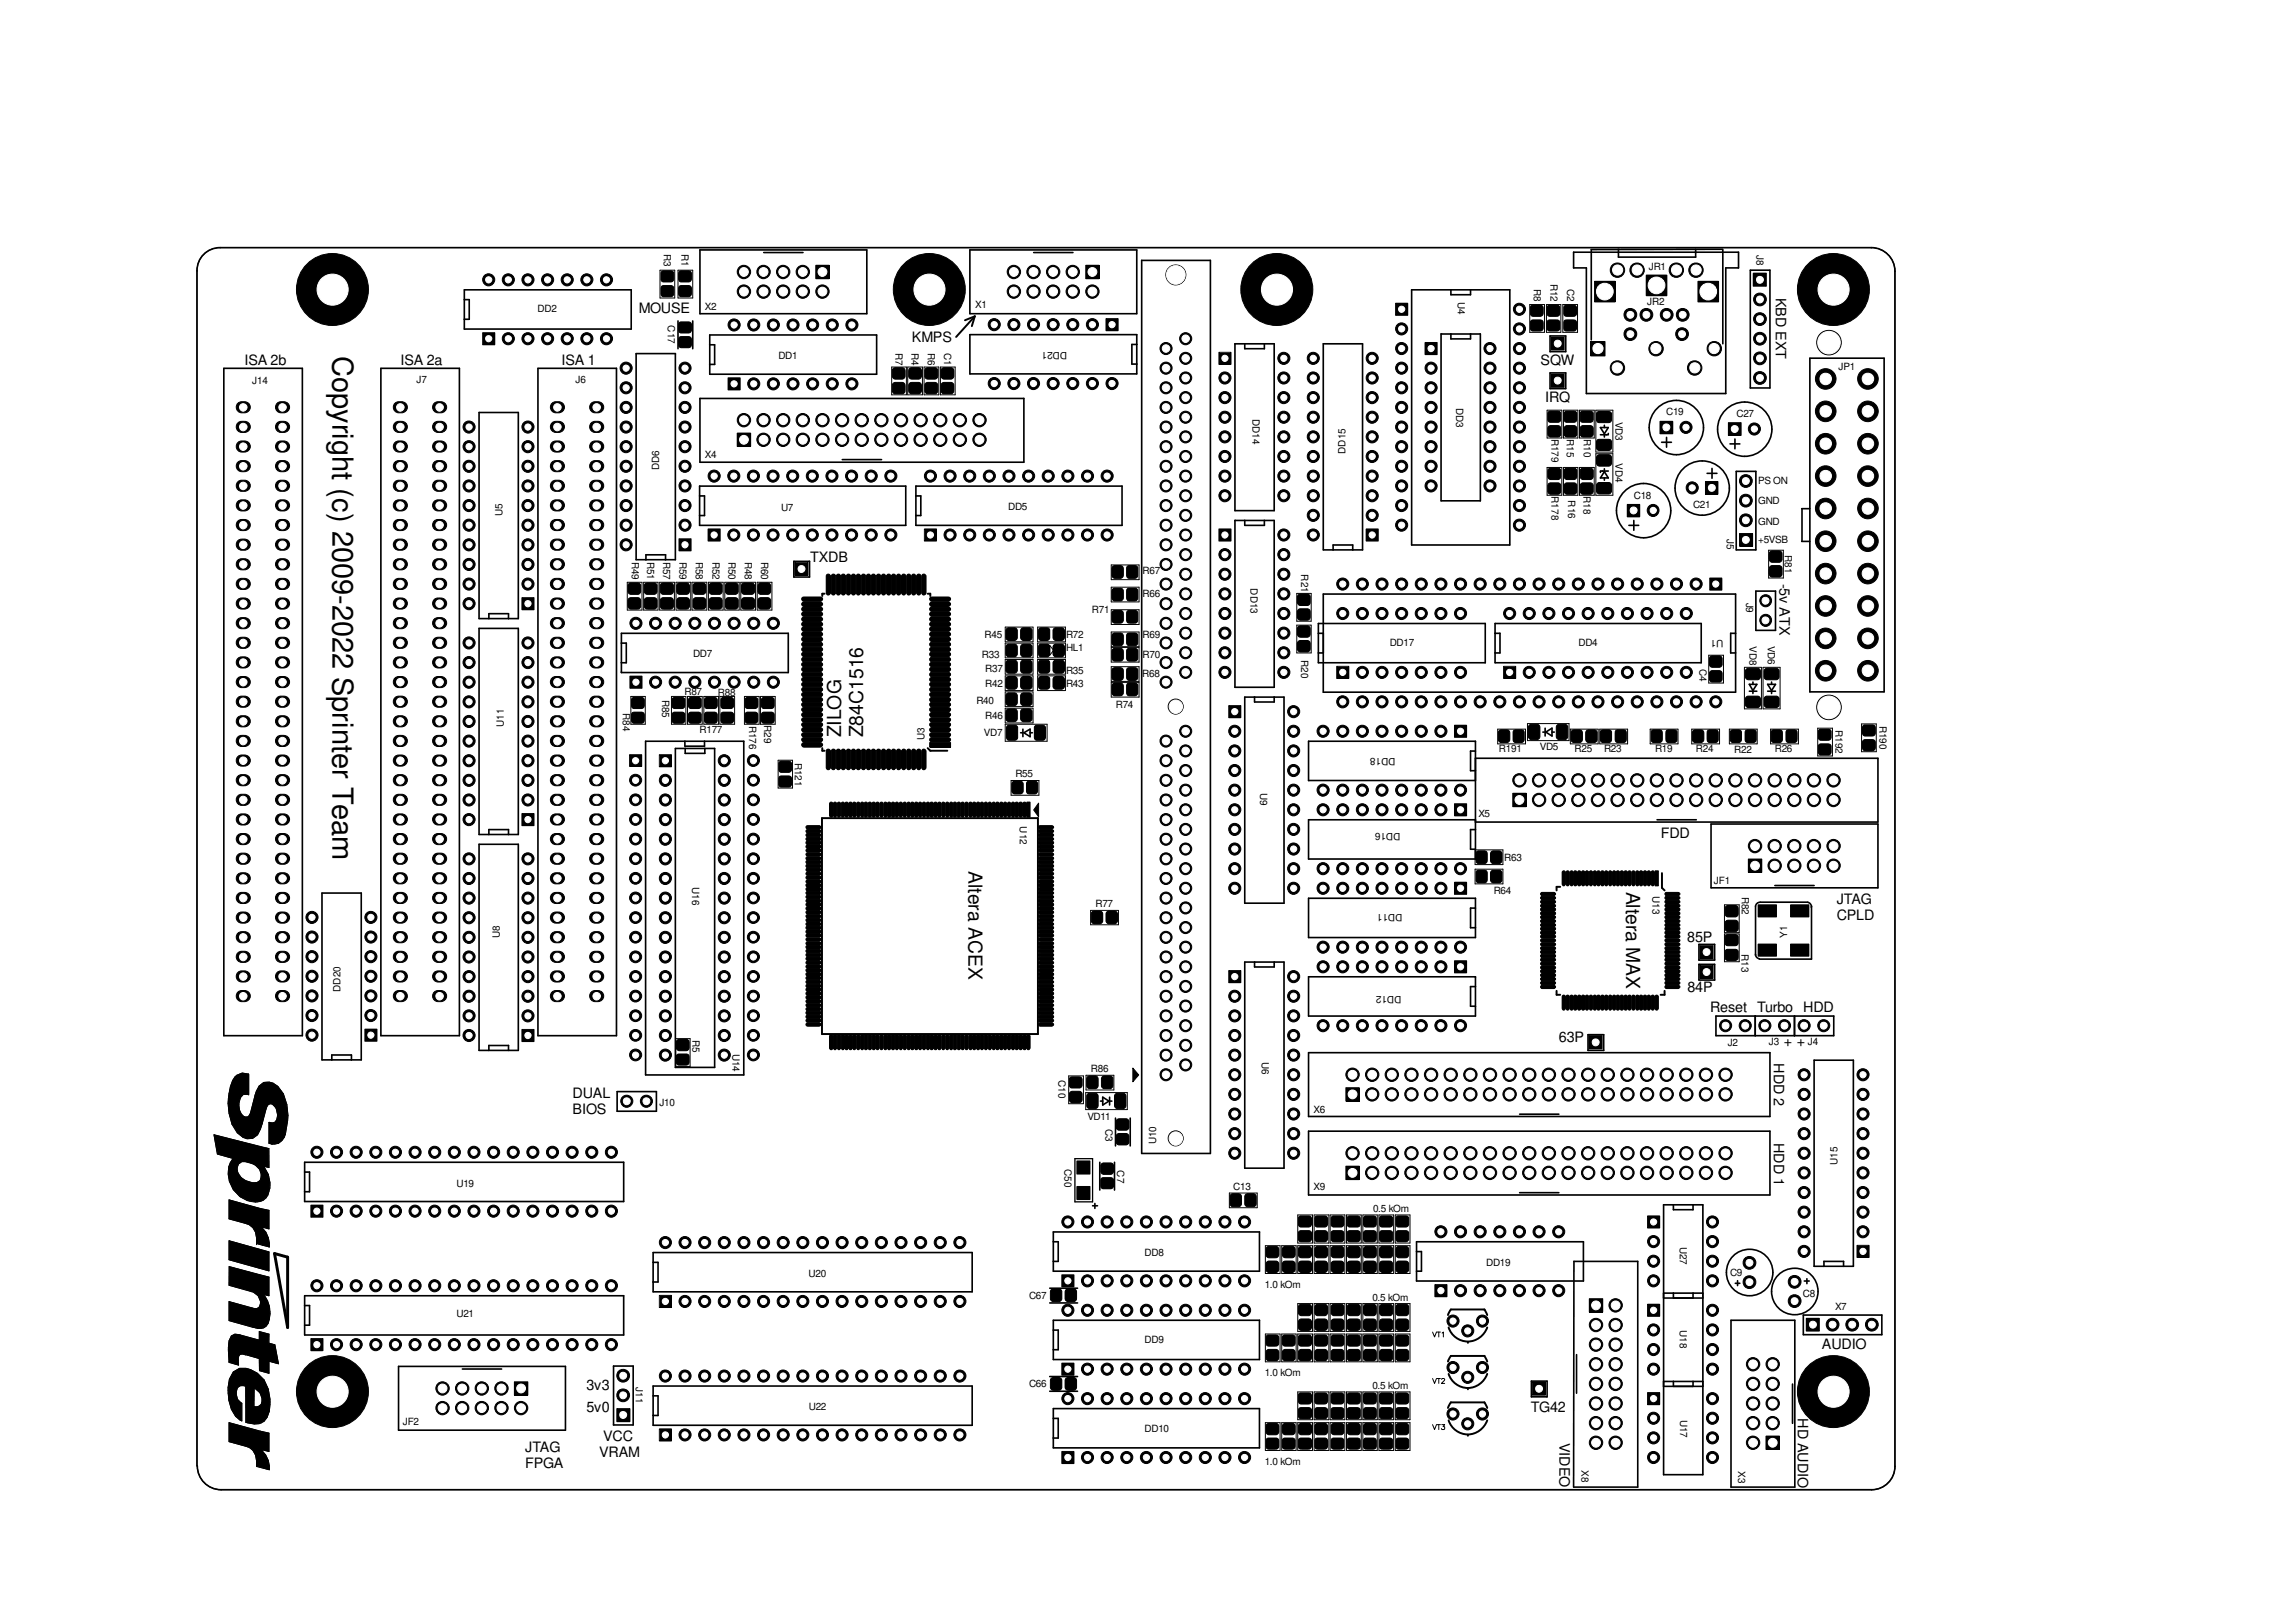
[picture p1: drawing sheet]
<svg xmlns="http://www.w3.org/2000/svg" width="297mm" height="210mm" viewBox="0 0 297 210" stroke-linecap="round" stroke-linejoin="round" font-family="sans-serif">
<defs><g id="words">
<text font-size="3.8" x="43" y="46.1" transform="rotate(90 43 46.1)">Copyright (c) 2009-2022 Sprinter Team</text>
<g font-size="2.5">
<text x="108.8" y="95.4" transform="rotate(-90 108.8 95.4)">ZILOG</text>
<text x="111.7" y="95.4" transform="rotate(-90 111.7 95.4)">Z84C1516</text>
<text x="125.3" y="112.8" transform="rotate(90 125.3 112.8)">Altera ACEX</text>
<text x="210.4" y="115.4" transform="rotate(90 210.4 115.4)">Altera MAX</text>
</g>
<g font-size="1.9">
<text x="82.6" y="40.5">MOUSE</text>
<text x="229.7" y="38.5" transform="rotate(90 229.7 38.5)">KBD EXT</text>
<text x="31.6" y="47.2">ISA 2b</text>
<text x="51.8" y="47.2">ISA 2a</text>
<text x="72.6" y="47.2">ISA 1</text>
<text x="118" y="44.2">KMPS</text>
<text x="199.3" y="47.2">SQW</text>
<text x="199.9" y="52">IRQ</text>
<text x="104.8" y="72.7">TXDB</text>
<text x="230.2" y="75.5" transform="rotate(90 230.2 75.5)">-5v ATX</text>
<text x="214.9" y="108.5">FDD</text>
<text x="237.6" y="117">JTAG</text>
<text x="237.6" y="119">CPLD</text>
<text x="218.3" y="121.9">85P</text>
<text x="218.3" y="128.4">84P</text>
<text x="221.2" y="131">Reset</text>
<text x="227.3" y="131">Turbo HDD</text>
<text x="201.7" y="134.8">63P</text>
<text x="229.5" y="137.6" transform="rotate(90 229.5 137.6)">HDD 2</text>
<text x="230.8" y="135.4">+ +</text>
<text x="74.1" y="142.1">DUAL</text>
<text x="74.1" y="144.2">BIOS</text>
<text x="229.5" y="147.9" transform="rotate(90 229.5 147.9)">HDD 1</text>
<text x="75.9" y="179.9">3v3</text>
<text x="235.7" y="174.6">AUDIO</text>
<text x="75.9" y="182.8">5v0</text>
<text x="198" y="182.7">TG42</text>
<text x="232.6" y="183.5" transform="rotate(90 232.6 183.5)">HD AUDIO</text>
<text x="67.9" y="187.9">JTAG</text>
<text x="67.9" y="189.9">FPGA</text>
<text x="77.5" y="188.6">VRAM</text>
<text x="78" y="186.5">VCC</text>
<text x="201.8" y="186.7" transform="rotate(90 201.8 186.7)">VIDEO</text>
</g>
<g font-size="1.3">
<text x="85.9" y="32.8" transform="rotate(90 85.9 32.8)">R3</text>
<text x="88.2" y="32.8" transform="rotate(90 88.2 32.8)">R1</text>
<text x="213.3" y="34.9">JR1</text>
<text x="227.2" y="33" transform="rotate(90 227.2 33)">J8</text>
<text x="69.6" y="40.3">DD2</text>
<text x="91.2" y="40.1">X2</text>
<text x="126.2" y="39.9">X1</text>
<text x="188.6" y="39.1" transform="rotate(90 188.6 39.1)">U4</text>
<text x="198.4" y="37.4" transform="rotate(90 198.4 37.4)">R8</text>
<text x="200.6" y="36.7" transform="rotate(90 200.6 36.7)">R12</text>
<text x="202.7" y="37.4" transform="rotate(90 202.7 37.4)">C2</text>
<text x="213.1" y="39.5">JR2</text>
<text x="86.4" y="42.1" transform="rotate(90 86.4 42.1)">C17</text>
<text x="100.7" y="46.4">DD1</text>
<text x="115.9" y="45.6" transform="rotate(90 115.9 45.6)">R7</text>
<text x="117.9" y="45.6" transform="rotate(90 117.9 45.6)">R4</text>
<text x="120.1" y="45.6" transform="rotate(90 120.1 45.6)">R6</text>
<text x="122.1" y="45.7" transform="rotate(90 122.1 45.7)">C1</text>
<text x="138" y="45.5" transform="rotate(180 138 45.5)">DD21</text>
<text x="237.9" y="47.9">JP1</text>
<text x="32.6" y="49.7">J14</text>
<text x="53.9" y="49.6">J7</text>
<text x="74.5" y="49.6">J6</text>
<text x="188.4" y="52.7" transform="rotate(90 188.4 52.7)">DD3</text>
<text x="215.6" y="53.7">C19</text>
<text x="224.7" y="54">C27</text>
<text x="91.2" y="59.3">X4</text>
<text x="162.1" y="54.2" transform="rotate(90 162.1 54.2)">DD14</text>
<text x="174.1" y="58.7" transform="rotate(-90 174.1 58.7)">DD15</text>
<text x="200.7" y="56.8" transform="rotate(90 200.7 56.8)">R179</text>
<text x="202.7" y="56.8" transform="rotate(90 202.7 56.8)">R15</text>
<text x="204.9" y="56.8" transform="rotate(90 204.9 56.8)">R10</text>
<text x="209" y="54.6" transform="rotate(90 209 54.6)">VD3</text>
<text x="209" y="59.9" transform="rotate(90 209 59.9)">VD4</text>
<text x="85.3" y="60.9" transform="rotate(-90 85.3 60.9)">DD6</text>
<text x="130.4" y="66">DD5</text>
<text x="200.7" y="64.2" transform="rotate(90 200.7 64.2)">R178</text>
<text x="202.9" y="64.8" transform="rotate(90 202.9 64.8)">R16</text>
<text x="204.9" y="64.2" transform="rotate(90 204.9 64.2)">R18</text>
<text x="211.4" y="64.5">C18</text>
<text x="219" y="65.7">C21</text>
<text x="227.5" y="65.3">GND</text>
<text x="227.5" y="62.7">PS ON</text>
<text x="65" y="66.8" transform="rotate(-90 65 66.8)">U5</text>
<text x="101" y="66.2">U7</text>
<text x="223.4" y="69.8" transform="rotate(90 223.4 69.8)">J5</text>
<text x="227.5" y="67.9">GND</text>
<text x="227.5" y="70.3">+5VSB</text>
<text x="230.9" y="71.8" transform="rotate(90 230.9 71.8)">R81</text>
<text x="81.7" y="72.7" transform="rotate(90 81.7 72.7)">R49</text>
<text x="83.7" y="72.7" transform="rotate(90 83.7 72.7)">R51</text>
<text x="85.8" y="72.7" transform="rotate(90 85.8 72.7)">R57</text>
<text x="87.9" y="72.7" transform="rotate(90 87.9 72.7)">R59</text>
<text x="90" y="72.7" transform="rotate(90 90 72.7)">R58</text>
<text x="92.2" y="72.7" transform="rotate(90 92.2 72.7)">R52</text>
<text x="94.2" y="72.7" transform="rotate(90 94.2 72.7)">R50</text>
<text x="96.4" y="72.7" transform="rotate(90 96.4 72.7)">R48</text>
<text x="98.5" y="72.7" transform="rotate(90 98.5 72.7)">R60</text>
<text x="147.8" y="74.3">R67</text>
<text x="147.8" y="77.3">R66</text>
<text x="161.8" y="76.2" transform="rotate(90 161.8 76.2)">DD13</text>
<text x="168.3" y="74.3" transform="rotate(90 168.3 74.3)">R21</text>
<text x="225.9" y="78" transform="rotate(90 225.9 78)">J9</text>
<text x="127.4" y="82.5">R45</text>
<text x="137.9" y="82.6">R72</text>
<text x="141.3" y="79.4">R71</text>
<text x="147.8" y="82.6">R69</text>
<text x="179.8" y="83.6">DD17</text>
<text x="204.2" y="83.6">DD4</text>
<text x="223" y="82.8" transform="rotate(180 223 82.8)">U1</text>
<text x="226.4" y="83.6" transform="rotate(90 226.4 83.6)">VD8</text>
<text x="228.7" y="83.6" transform="rotate(90 228.7 83.6)">VD6</text>
<text x="88.6" y="90">R87</text>
<text x="89.7" y="85">DD7</text>
<text x="127" y="85.1">R33</text>
<text x="127.5" y="88.9">R42</text>
<text x="127.5" y="86.9">R37</text>
<text x="137.9" y="88.9">R43</text>
<text x="137.9" y="84.2">HL1</text>
<text x="137.9" y="87.2">R35</text>
<text x="147.8" y="87.6">R68</text>
<text x="147.8" y="85.2">R70</text>
<text x="168.3" y="85.4" transform="rotate(90 168.3 85.4)">R20</text>
<text x="219.9" y="86.6" transform="rotate(90 219.9 86.6)">C4</text>
<text x="65.2" y="94.1" transform="rotate(-90 65.2 94.1)">U11</text>
<text x="80.6" y="92.3" transform="rotate(90 80.6 92.3)">R84</text>
<text x="85.7" y="90.6" transform="rotate(90 85.7 90.6)">R85</text>
<text x="90.5" y="94.9">R177</text>
<text x="92.9" y="90.1">R88</text>
<text x="96.9" y="93.9" transform="rotate(90 96.9 93.9)">R176</text>
<text x="98.8" y="93.9" transform="rotate(90 98.8 93.9)">R29</text>
<text x="119.6" y="95.8" transform="rotate(-90 119.6 95.8)">U3</text>
<text x="126.3" y="91.1">R40</text>
<text x="127.3" y="95.3">VD7</text>
<text x="127.5" y="93">R46</text>
<text x="144.4" y="91.6">R74</text>
<text x="237.4" y="94.5" transform="rotate(90 237.4 94.5)">R192</text>
<text x="243.2" y="93.9" transform="rotate(90 243.2 93.9)">R190</text>
<text x="102.8" y="98.7" transform="rotate(90 102.8 98.7)">R121</text>
<text x="131.4" y="100.5">R55</text>
<text x="180.6" y="98.1" transform="rotate(180 180.6 98.1)">DD18</text>
<text x="193.9" y="97.3">R191</text>
<text x="199.2" y="97.1">VD5</text>
<text x="203.7" y="97.4">R25</text>
<text x="207.5" y="97.4">R23</text>
<text x="214.1" y="97.4">R19</text>
<text x="219.4" y="97.4">R24</text>
<text x="224.4" y="97.4">R22</text>
<text x="229.6" y="97.4">R26</text>
<text x="132" y="106.9" transform="rotate(90 132 106.9)">U12</text>
<text x="163" y="102.6" transform="rotate(90 163 102.6)">U9</text>
<text x="181.2" y="107.8" transform="rotate(180 181.2 107.8)">DD16</text>
<text x="191.3" y="105.7">X5</text>
<text x="194.6" y="111.4">R63</text>
<text x="89.5" y="114.8" transform="rotate(90 89.5 114.8)">U16</text>
<text x="141.7" y="117.3">R77</text>
<text x="181.4" y="118.3" transform="rotate(180 181.4 118.3)">DD11</text>
<text x="193.3" y="115.7">R64</text>
<text x="213.8" y="116" transform="rotate(90 213.8 116)">U13</text>
<text x="221.7" y="114.4">JF1</text>
<text x="225.3" y="116" transform="rotate(90 225.3 116)">R82</text>
<text x="64.7" y="121.4" transform="rotate(-90 64.7 121.4)">U8</text>
<text x="225.3" y="123.5" transform="rotate(90 225.3 123.5)">R13</text>
<text x="231.2" y="121.4" transform="rotate(-90 231.2 121.4)">Y1</text>
<text x="44.1" y="128.4" transform="rotate(-90 44.1 128.4)">DD20</text>
<text x="181.3" y="128.9" transform="rotate(180 181.3 128.9)">DD12</text>
<text x="89.6" y="134.6" transform="rotate(90 89.6 134.6)">R5</text>
<text x="94.8" y="136.4" transform="rotate(90 94.8 136.4)">U14</text>
<text x="163.2" y="137.4" transform="rotate(90 163.2 137.4)">U6</text>
<text x="223.5" y="135.3">J2</text>
<text x="228.9" y="135.3">J3</text>
<text x="233.9" y="135.3">J4</text>
<text x="85.3" y="143.1">J10</text>
<text x="136.9" y="139.8" transform="rotate(90 136.9 139.8)">C10</text>
<text x="141.1" y="138.7">R86</text>
<text x="169.9" y="144">X6</text>
<text x="140.7" y="145">VD11</text>
<text x="143" y="146.1" transform="rotate(90 143 146.1)">C3</text>
<text x="149.6" y="148.1" transform="rotate(-90 149.6 148.1)">U10</text>
<text x="59.1" y="153.6">U19</text>
<text x="137.7" y="151.3" transform="rotate(90 137.7 151.3)">C50</text>
<text x="144.5" y="151.5" transform="rotate(90 144.5 151.5)">C7</text>
<text x="159.6" y="154.1">C13</text>
<text x="169.9" y="154">X9</text>
<text x="237.7" y="150.8" transform="rotate(-90 237.7 150.8)">U15</text>
<text x="177.6" y="156.8">0.5 kOm</text>
<text x="217.3" y="161.3" transform="rotate(90 217.3 161.3)">U27</text>
<text x="104.6" y="165.3">U20</text>
<text x="148.1" y="162.5">DD8</text>
<text x="163.6" y="166.7">1.0 kOm</text>
<text x="192.3" y="163.8">DD19</text>
<text x="223.8" y="165.1">C9</text>
<text x="233.3" y="167.9">C8</text>
<text x="59.1" y="170.4">U21</text>
<text x="133.1" y="168.1">C67</text>
<text x="148.1" y="173.8">DD9</text>
<text x="177.5" y="168.3">0.5 kOm</text>
<text x="217.3" y="172.1" transform="rotate(90 217.3 172.1)">U18</text>
<text x="237.4" y="169.5">X7</text>
<text x="82.3" y="179.5" transform="rotate(90 82.3 179.5)">J11</text>
<text x="133.1" y="179.5">C66</text>
<text x="163.6" y="178.1">1.0 kOm</text>
<text x="177.5" y="179.8">0.5 kOm</text>
<text x="52.1" y="184.4">JF2</text>
<text x="104.6" y="182.5">U22</text>
<text x="148.1" y="185.3">DD10</text>
<text x="217.4" y="183.7" transform="rotate(90 217.4 183.7)">U17</text>
<text x="163.6" y="189.5">1.0 kOm</text>
<text x="204.6" y="190.3" transform="rotate(90 204.6 190.3)">X8</text>
<text x="224.9" y="190.4" transform="rotate(90 224.9 190.4)">X3</text>
</g>
</g></defs>
<path d="M25.5 189.7v-154.6a2.96 2.96 0 0 1 3-3.1h213.6a3.1 3.1 0 0 1 3.1 3.1v154.7a3 3 0 0 1-3.1 3h-213.5a3.1 3.1 0 0 1-3.1-3.1" fill="none" stroke="#000" stroke-width=".21"/>
<g fill="none" stroke="#000" stroke-width=".13">
<path d="M87.8 37.1l.3-.1h1l.3 .1 .1 .2v.7l-.2 .3h-1.3a1.31 1.31 0 0 1-.2-1.2zM87.8 35.2l.3-.1h1l.3 .1 .1 .2v.7l-.2 .3h-1.3a1.31 1.31 0 0 1-.2-1.2zM134.4 87.7l.1-.1a1.31 1.31 0 0 1 1.3 .1v1.3l-.4 .2h-.7l-.2-.1-.1-.3zM134.4 81.4l.1-.1a1.31 1.31 0 0 1 1.3 .1v1.3l-.4 .2h-.7l-.2-.1-.1-.3zM134.4 83.5l.1-.1a1.31 1.31 0 0 1 1.3 .1v1.1l-.2 .4h-.2h-.7l-.3-.2zM136.4 87.6l.9-.1 .4 .2v1.1l-.2 .3-.9 .1-.3-.2-.1-1.1zM136.4 81.3l.9-.1 .4 .2v1.1l-.2 .3-.9 .1-.3-.2-.1-1.1zM136.4 83.4h.9l.4 .1v1.1l-.2 .3-.9 .1-.3-.2-.1-1.1zM143.9 88.6l.3-.2h.7l.4 .2v1.1l-.2 .3h-.9l-.3-.2zM145.8 88.5l.1-.1a1.31 1.31 0 0 1 1.2 .1l.1 1.2-.2 .3h-.2h-.7l-.3-.1zM138.4 139.5l.3-.1h.9l.3 .1 .1 .2v.7l-.2 .3h-1.3a1.31 1.31 0 0 1-.1-1.2zM205.6 134h1.7v1.7h-1.7z"/>
<path d="M138.4 141.4l.3-.2 1.1 .1 .2 .3-.1 .9-.3 .2-1.1-.1-.2-.3zM142.5 152.6l.2-.2h1l.3 .2 .1 .1v.8l-.2 .3h-1.3a1.31 1.31 0 0 1-.1-1.2zM142.5 150.7l.3-.2h1.1l.2 .4-.1 .9-.3 .2-1.1-.1-.2-.3zM168 159.4l.3-.1h1l.3 .1 .1 .2v.7l-.2 .3h-1.4a1.31 1.31 0 0 1-.1-1.2zM168 157.5l.3-.1h1l.3 .1 .1 .2v.7l-.2 .3h-1.4a1.31 1.31 0 0 1-.1-1.2zM172.3 159.4l.3-.1h.9l.3 .1 .1 .2v.7l-.2 .3h-1.3a1.31 1.31 0 0 1-.1-1.2zM172.3 157.5l.3-.1h.9l.3 .1 .1 .2v.7l-.2 .3h-1.3a1.31 1.31 0 0 1-.1-1.2zM174.3 159.4l.3-.1h1l.3 .1 .1 .2v.7l-.2 .3h-1.4a1.31 1.31 0 0 1-.1-1.2zM174.3 157.5l.3-.1h1l.3 .1 .1 .2v.7l-.2 .3h-1.4a1.31 1.31 0 0 1-.1-1.2zM176.4 159.4l.3-.1h1l.3 .1 .1 .2v.7l-.2 .3h-1.3a1.31 1.31 0 0 1-.2-1.2zM176.4 157.5l.3-.1h1l.3 .1 .1 .2v.7l-.2 .3h-1.3a1.31 1.31 0 0 1-.2-1.2zM180.6 159.4l.3-.1h1l.3 .1v.2v.7l-.1 .3h-1.3a1.31 1.31 0 0 1-.2-1.2z"/>
<path d="M180.6 157.5l.3-.1h1l.3 .1v.2v.7l-.1 .3h-1.3a1.31 1.31 0 0 1-.2-1.2zM165.9 172.9l.3-.1h1l.3 .1 .1 .2v.7l-.2 .3h-1.3a1.31 1.31 0 0 1-.2-1.2zM166 174.8l.3-.2 1.1 .1 .2 .3-.1 .9-.3 .2-1.1-.1-.2-.3zM168 172.9l.3-.1h1l.3 .1 .1 .2v.7l-.2 .3h-1.4a1.31 1.31 0 0 1-.1-1.2zM168 174.8l.4-.2 1.1 .1 .2 .3-.1 .9-.3 .2-1.1-.1-.2-.3zM172.3 172.9l.3-.1h.9l.3 .1 .1 .2v.7l-.2 .3h-1.3a1.31 1.31 0 0 1-.1-1.2zM172.3 174.8l.3-.2 1.1 .1 .2 .3-.1 .9-.3 .2-1.1-.1-.2-.3zM174.3 172.9l.3-.1h1l.3 .1 .1 .2v.7l-.2 .3h-1.4a1.31 1.31 0 0 1-.1-1.2zM174.3 174.8l.4-.2 1.1 .1 .2 .3-.1 .9-.3 .2-1.1-.1-.2-.3zM176.4 172.9l.3-.1h1l.3 .1 .1 .2v.7l-.2 .3h-1.3a1.31 1.31 0 0 1-.2-1.2zM176.5 174.8l.3-.2 1.1 .1 .2 .3-.1 .9-.3 .2-1.1-.1-.2-.3zM180.6 172.9l.3-.1h1l.3 .1v.2v.7l-.1 .3h-1.3a1.31 1.31 0 0 1-.2-1.2z"/>
<path d="M180.6 174.8l.4-.2 1.1 .1 .1 .3v.9l-.3 .2-1.1-.1-.2-.3zM25.5 189.7v-154.6a2.96 2.96 0 0 1 3-3.1h213.6a3.1 3.1 0 0 1 3.1 3.1v154.7a3 3 0 0 1-3.1 3h-213.5a3.1 3.1 0 0 1-3.1-3.1M168 182.3l.3-.1h1l.3 .1 .1 .2v.7l-.2 .3h-1.4a1.31 1.31 0 0 1-.1-1.2zM168 180.4l.3-.1h1l.3 .1 .1 .2v.7l-.2 .3h-1.4a1.31 1.31 0 0 1-.1-1.2zM172.3 182.3l.3-.1h.9l.3 .1 .1 .2v.7l-.2 .3h-1.3a1.31 1.31 0 0 1-.1-1.2zM172.3 180.4l.3-.1h.9l.3 .1 .1 .2v.7l-.2 .3h-1.3a1.31 1.31 0 0 1-.1-1.2zM174.3 182.3l.3-.1h1l.3 .1 .1 .2v.7l-.2 .3h-1.4a1.31 1.31 0 0 1-.1-1.2zM174.3 180.4l.3-.1h1l.3 .1 .1 .2v.7l-.2 .3h-1.4a1.31 1.31 0 0 1-.1-1.2zM176.4 182.3l.3-.1h1l.3 .1 .1 .2v.7l-.2 .3h-1.3a1.31 1.31 0 0 1-.2-1.2zM176.4 180.4l.3-.1h1l.3 .1 .1 .2v.7l-.2 .3h-1.3a1.31 1.31 0 0 1-.2-1.2zM180.6 182.3l.3-.1h1l.3 .1v.2v.7l-.1 .3h-1.3a1.31 1.31 0 0 1-.2-1.2zM180.6 180.4l.3-.1h1l.3 .1v.2v.7l-.1 .3h-1.3a1.31 1.31 0 0 1-.2-1.2z"/>
</g>
<g fill="#000">
<path d="M87.8 37.1l.3-.1h1l.3 .1 .1 .2v.7l-.2 .3h-1.3a1.31 1.31 0 0 1-.2-1.2z" fill-rule="evenodd"/>
<path d="M87.8 35.2l.3-.1h1l.3 .1 .1 .2v.7l-.2 .3h-1.3a1.31 1.31 0 0 1-.2-1.2z" fill-rule="evenodd"/>
<path d="M134.4 87.7l.1-.1a1.31 1.31 0 0 1 1.3 .1v1.3l-.4 .2h-.7l-.2-.1-.1-.3z" fill-rule="evenodd"/>
<path d="M134.4 81.4l.1-.1a1.31 1.31 0 0 1 1.3 .1v1.3l-.4 .2h-.7l-.2-.1-.1-.3z" fill-rule="evenodd"/>
<path d="M134.4 83.5l.1-.1a1.31 1.31 0 0 1 1.3 .1v1.1l-.2 .4h-.2h-.7l-.3-.2z" fill-rule="evenodd"/>
<path d="M136.4 87.6l.9-.1 .4 .2v1.1l-.2 .3-.9 .1-.3-.2-.1-1.1z" fill-rule="evenodd"/>
<path d="M136.4 81.3l.9-.1 .4 .2v1.1l-.2 .3-.9 .1-.3-.2-.1-1.1z" fill-rule="evenodd"/>
<path d="M136.4 83.4h.9l.4 .1v1.1l-.2 .3-.9 .1-.3-.2-.1-1.1z" fill-rule="evenodd"/>
<path d="M143.9 88.6l.3-.2h.7l.4 .2v1.1l-.2 .3h-.9l-.3-.2z" fill-rule="evenodd"/>
<path d="M145.8 88.5l.1-.1a1.31 1.31 0 0 1 1.2 .1l.1 1.2-.2 .3h-.2h-.7l-.3-.1z" fill-rule="evenodd"/>
<path d="M138.4 139.5l.3-.1h.9l.3 .1 .1 .2v.7l-.2 .3h-1.3a1.31 1.31 0 0 1-.1-1.2z" fill-rule="evenodd"/>
<path d="M138.4 141.4l.3-.2 1.1 .1 .2 .3-.1 .9-.3 .2-1.1-.1-.2-.3z" fill-rule="evenodd"/>
<path d="M142.5 152.6l.2-.2h1l.3 .2 .1 .1v.8l-.2 .3h-1.3a1.31 1.31 0 0 1-.1-1.2z" fill-rule="evenodd"/>
<path d="M142.5 150.7l.3-.2h1.1l.2 .4-.1 .9-.3 .2-1.1-.1-.2-.3z" fill-rule="evenodd"/>
<path d="M168 159.4l.3-.1h1l.3 .1 .1 .2v.7l-.2 .3h-1.4a1.31 1.31 0 0 1-.1-1.2z" fill-rule="evenodd"/>
<path d="M168 157.5l.3-.1h1l.3 .1 .1 .2v.7l-.2 .3h-1.4a1.31 1.31 0 0 1-.1-1.2z" fill-rule="evenodd"/>
<path d="M172.3 159.4l.3-.1h.9l.3 .1 .1 .2v.7l-.2 .3h-1.3a1.31 1.31 0 0 1-.1-1.2z" fill-rule="evenodd"/>
<path d="M172.3 157.5l.3-.1h.9l.3 .1 .1 .2v.7l-.2 .3h-1.3a1.31 1.31 0 0 1-.1-1.2z" fill-rule="evenodd"/>
<path d="M174.3 159.4l.3-.1h1l.3 .1 .1 .2v.7l-.2 .3h-1.4a1.31 1.31 0 0 1-.1-1.2z" fill-rule="evenodd"/>
<path d="M174.3 157.5l.3-.1h1l.3 .1 .1 .2v.7l-.2 .3h-1.4a1.31 1.31 0 0 1-.1-1.2z" fill-rule="evenodd"/>
<path d="M176.4 159.4l.3-.1h1l.3 .1 .1 .2v.7l-.2 .3h-1.3a1.31 1.31 0 0 1-.2-1.2z" fill-rule="evenodd"/>
<path d="M176.4 157.5l.3-.1h1l.3 .1 .1 .2v.7l-.2 .3h-1.3a1.31 1.31 0 0 1-.2-1.2z" fill-rule="evenodd"/>
<path d="M180.6 159.4l.3-.1h1l.3 .1v.2v.7l-.1 .3h-1.3a1.31 1.31 0 0 1-.2-1.2z" fill-rule="evenodd"/>
<path d="M180.6 157.5l.3-.1h1l.3 .1v.2v.7l-.1 .3h-1.3a1.31 1.31 0 0 1-.2-1.2z" fill-rule="evenodd"/>
<path d="M166 174.8l.3-.2 1.1 .1 .2 .3-.1 .9-.3 .2-1.1-.1-.2-.3z" fill-rule="evenodd"/>
<path d="M165.9 172.9l.3-.1h1l.3 .1 .1 .2v.7l-.2 .3h-1.3a1.31 1.31 0 0 1-.2-1.2z" fill-rule="evenodd"/>
<path d="M168 174.8l.4-.2 1.1 .1 .2 .3-.1 .9-.3 .2-1.1-.1-.2-.3z" fill-rule="evenodd"/>
<path d="M168 172.9l.3-.1h1l.3 .1 .1 .2v.7l-.2 .3h-1.4a1.31 1.31 0 0 1-.1-1.2z" fill-rule="evenodd"/>
<path d="M172.3 174.8l.3-.2 1.1 .1 .2 .3-.1 .9-.3 .2-1.1-.1-.2-.3z" fill-rule="evenodd"/>
<path d="M172.3 172.9l.3-.1h.9l.3 .1 .1 .2v.7l-.2 .3h-1.3a1.31 1.31 0 0 1-.1-1.2z" fill-rule="evenodd"/>
<path d="M174.3 174.8l.4-.2 1.1 .1 .2 .3-.1 .9-.3 .2-1.1-.1-.2-.3z" fill-rule="evenodd"/>
<path d="M174.3 172.9l.3-.1h1l.3 .1 .1 .2v.7l-.2 .3h-1.4a1.31 1.31 0 0 1-.1-1.2z" fill-rule="evenodd"/>
<path d="M176.5 174.8l.3-.2 1.1 .1 .2 .3-.1 .9-.3 .2-1.1-.1-.2-.3z" fill-rule="evenodd"/>
<path d="M176.4 172.9l.3-.1h1l.3 .1 .1 .2v.7l-.2 .3h-1.3a1.31 1.31 0 0 1-.2-1.2z" fill-rule="evenodd"/>
<path d="M180.6 174.8l.4-.2 1.1 .1 .1 .3v.9l-.3 .2-1.1-.1-.2-.3z" fill-rule="evenodd"/>
<path d="M180.6 172.9l.3-.1h1l.3 .1v.2v.7l-.1 .3h-1.3a1.31 1.31 0 0 1-.2-1.2z" fill-rule="evenodd"/>
<path d="M168 182.3l.3-.1h1l.3 .1 .1 .2v.7l-.2 .3h-1.4a1.31 1.31 0 0 1-.1-1.2z" fill-rule="evenodd"/>
<path d="M168 180.4l.3-.1h1l.3 .1 .1 .2v.7l-.2 .3h-1.4a1.31 1.31 0 0 1-.1-1.2z" fill-rule="evenodd"/>
<path d="M172.3 182.3l.3-.1h.9l.3 .1 .1 .2v.7l-.2 .3h-1.3a1.31 1.31 0 0 1-.1-1.2z" fill-rule="evenodd"/>
<path d="M172.3 180.4l.3-.1h.9l.3 .1 .1 .2v.7l-.2 .3h-1.3a1.31 1.31 0 0 1-.1-1.2z" fill-rule="evenodd"/>
<path d="M174.3 182.3l.3-.1h1l.3 .1 .1 .2v.7l-.2 .3h-1.4a1.31 1.31 0 0 1-.1-1.2z" fill-rule="evenodd"/>
<path d="M174.3 180.4l.3-.1h1l.3 .1 .1 .2v.7l-.2 .3h-1.4a1.31 1.31 0 0 1-.1-1.2z" fill-rule="evenodd"/>
<path d="M176.4 182.3l.3-.1h1l.3 .1 .1 .2v.7l-.2 .3h-1.3a1.31 1.31 0 0 1-.2-1.2z" fill-rule="evenodd"/>
<path d="M176.4 180.4l.3-.1h1l.3 .1 .1 .2v.7l-.2 .3h-1.3a1.31 1.31 0 0 1-.2-1.2z" fill-rule="evenodd"/>
<path d="M180.6 182.3l.3-.1h1l.3 .1v.2v.7l-.1 .3h-1.3a1.31 1.31 0 0 1-.2-1.2z" fill-rule="evenodd"/>
<path d="M180.6 180.4l.3-.1h1l.3 .1v.2v.7l-.1 .3h-1.3a1.31 1.31 0 0 1-.2-1.2z" fill-rule="evenodd"/>
</g>
<path d="M205.6 134.1h1.7v1.6h-1.7z" fill="#000"/>
<circle cx="206.4" cy="134.9" r=".45" fill="#fff"/>
<circle cx="206.4" cy="134.9" r=".45" fill="none" stroke="#fff" stroke-width=".13"/>
<g fill="#000">
<path d="M203.3 94.6l.3-.2h.7l.4 .2v1.1l-.2 .3-.9 .1-.3-.2z" fill-rule="evenodd"/>
<path d="M205.2 94.6l.3-.2h.7l.4 .2v1.1l-.2 .3-.9 .1-.3-.2z" fill-rule="evenodd"/>
</g>
<path d="M203.3 94.6l.3-.2h.7l.4 .2v1.1l-.2 .3-.9 .1-.3-.2zM205.2 94.6l.3-.2h.7l.4 .2v1.1l-.2 .3-.9 .1-.3-.2zM219.9 124.9h1.7v1.7h-1.7z" fill="none" stroke="#000" stroke-width=".13"/>
<path d="M220 125h1.6v1.6h-1.6z" fill="#000"/>
<circle cx="220.8" cy="125.8" r=".45" fill="#fff"/>
<circle cx="220.8" cy="125.8" r=".45" fill="none" stroke="#fff" stroke-width=".13"/>
<g fill="#000">
<path d="M198 39.7l.3-.2h1l.3 .2v.1v.8l-.1 .3h-1.4a1.31 1.31 0 0 1-.1-1.2z" fill-rule="evenodd"/>
<path d="M202.4 39.7l.2-.2h1l.3 .2 .1 .1v.8l-.2 .3h-1.3a1.31 1.31 0 0 1-.1-1.2z" fill-rule="evenodd"/>
<path d="M115.5 49.7l.3-.2h1.1l.2 .4-.1 .9-.3 .2-1.1-.1-.2-.3z" fill-rule="evenodd"/>
<path d="M115.5 47.8l.3-.2h1.1l.2 .4-.1 .9-.3 .2-1.1-.1-.2-.3z" fill-rule="evenodd"/>
<path d="M119.7 47.8l.3-.2h1.1l.2 .4v.9l-.4 .2-1.1-.1-.2-.3z" fill-rule="evenodd"/>
<path d="M119.7 49.7l.3-.2h1.1l.2 .4v.9l-.4 .2-1.1-.1-.2-.3z" fill-rule="evenodd"/>
<path d="M121.8 49.7l.3-.2h1.1l.2 .4-.1 .9-.3 .2-1.1-.1-.1-.3z" fill-rule="evenodd"/>
<path d="M121.8 47.8l.3-.2h1.1l.2 .4-.1 .9-.3 .2-1.1-.1-.1-.3z" fill-rule="evenodd"/>
<path d="M198 41.6l.3-.2h1l.3 .2v.1v.8l-.1 .3h-1.4a1.31 1.31 0 0 1-.1-1.2z" fill-rule="evenodd"/>
<path d="M202.4 41.6l.2-.2h1l.3 .2 .1 .1v.8l-.2 .3h-1.3a1.31 1.31 0 0 1-.1-1.2z" fill-rule="evenodd"/>
<path d="M81.3 75.6l.3-.2 1.1 .1 .2 .3-.1 .9-.3 .2h-1.1l-.2-.4z" fill-rule="evenodd"/>
<path d="M81.3 77.5l.3-.2 1.1 .1 .2 .3-.1 .9-.3 .2h-1.1l-.2-.4z" fill-rule="evenodd"/>
<path d="M83.4 75.6l.3-.2 1.1 .1 .2 .3v.9l-.4 .2h-1.1l-.1-.4z" fill-rule="evenodd"/>
<path d="M83.4 77.5l.3-.2 1.1 .1 .2 .3v.9l-.4 .2h-1.1l-.1-.4z" fill-rule="evenodd"/>
<path d="M89.7 75.6l.3-.2 1.1 .1 .2 .3v.9l-.4 .2h-1l-.2-.4z" fill-rule="evenodd"/>
<path d="M89.7 77.5l.3-.2 1.1 .1 .2 .3v.9l-.4 .2h-1l-.2-.4z" fill-rule="evenodd"/>
<path d="M91.8 75.6l.3-.2 1.1 .1 .2 .3v.9l-.4 .2h-1.1l-.2-.4z" fill-rule="evenodd"/>
<path d="M91.8 77.5l.3-.2 1.1 .1 .2 .3v.9l-.4 .2h-1.1l-.2-.4z" fill-rule="evenodd"/>
<path d="M96 75.6l.3-.2 1.1 .1 .2 .3v.9l-.4 .2h-1.1l-.2-.4z" fill-rule="evenodd"/>
<path d="M96 77.5l.3-.2 1.1 .1 .2 .3v.9l-.4 .2h-1.1l-.2-.4z" fill-rule="evenodd"/>
<path d="M98.1 75.6l.3-.2 1.1 .1 .2 .3-.1 .9-.3 .2h-1.1l-.2-.4z" fill-rule="evenodd"/>
<path d="M98.1 77.5l.3-.2 1.1 .1 .2 .3-.1 .9-.3 .2h-1.1l-.2-.4z" fill-rule="evenodd"/>
<path d="M143.9 79.2l.3-.2h.7l.4 .2v1.1l-.2 .3h-.9l-.3-.2z" fill-rule="evenodd"/>
<path d="M145.8 79.2l.1-.2a1.31 1.31 0 0 1 1.2 .2v1.3l-.3 .1h-.7h-.2l-.1-.3z" fill-rule="evenodd"/>
<path d="M167.9 77.1l.3-.2h1.1l.2 .4v.9l-.4 .2-1.1-.1-.1-.3z" fill-rule="evenodd"/>
<path d="M167.9 79l.3-.2h1.1l.2 .4v.9l-.4 .2-1.1-.1-.1-.3z" fill-rule="evenodd"/>
<path d="M202.4 62.7l.3-.2h1.1l.2 .4v.9l-.4 .2-1.1-.1-.1-.3z" fill-rule="evenodd"/>
<path d="M202.4 60.8l.3-.2h1.1l.2 .4v.9l-.4 .2-1.1-.1-.1-.3z" fill-rule="evenodd"/>
<path d="M204.5 62.7l.3-.2h1.1l.2 .4v.9l-.4 .2-1.1-.1-.2-.3z" fill-rule="evenodd"/>
<path d="M204.5 60.8l.3-.2h1.1l.2 .4v.9l-.4 .2-1.1-.1-.2-.3z" fill-rule="evenodd"/>
<path d="M81.7 90.4l.3-.1h1l.3 .1 .1 .2v.7l-.2 .3h-1.3a1.31 1.31 0 0 1-.2-1.2z" fill-rule="evenodd"/>
<path d="M81.7 92.3l.3-.1h1l.3 .1 .1 .2v.7l-.2 .3h-1.3a1.31 1.31 0 0 1-.2-1.2z" fill-rule="evenodd"/>
<path d="M91.2 92.3l.3-.1h.9l.3 .1 .1 .2v.7l-.2 .3h-1.3a1.31 1.31 0 0 1-.1-1.2z" fill-rule="evenodd"/>
<path d="M91.2 90.4l.3-.1h.9l.3 .1 .1 .2v.7l-.2 .3h-1.3a1.31 1.31 0 0 1-.1-1.2z" fill-rule="evenodd"/>
<path d="M96.4 90.4l.3-.1h1l.3 .1v.2v.7l-.1 .3h-1.4a1.31 1.31 0 0 1-.1-1.2z" fill-rule="evenodd"/>
<path d="M96.4 92.3l.3-.1h1l.3 .1v.2v.7l-.1 .3h-1.4a1.31 1.31 0 0 1-.1-1.2z" fill-rule="evenodd"/>
<path d="M98.6 92.3l.2-.1h1l.3 .1 .1 .2v.7l-.2 .3h-1.3a1.31 1.31 0 0 1-.1-1.2z" fill-rule="evenodd"/>
<path d="M98.6 90.4l.2-.1h1l.3 .1 .1 .2v.7l-.2 .3h-1.3a1.31 1.31 0 0 1-.1-1.2z" fill-rule="evenodd"/>
<path d="M134.4 85.6l.1-.1a1.31 1.31 0 0 1 1.3 .1v1.3l-.4 .2h-.7h-.2l-.1-.4z" fill-rule="evenodd"/>
<path d="M136.3 85.6l.3-.2h.7l.4 .2v1.1l-.2 .4h-.9l-.3-.2z" fill-rule="evenodd"/>
<path d="M167.9 83.1l.3-.2h1.1l.2 .4v.9l-.4 .2-1.1-.1-.1-.3z" fill-rule="evenodd"/>
<path d="M167.9 81.2l.3-.2h1.1l.2 .4v.9l-.4 .2-1.1-.1-.1-.3z" fill-rule="evenodd"/>
<path d="M219 94.6l.3-.2h.7l.4 .2v1.1l-.2 .3-.9 .1-.3-.2z" fill-rule="evenodd"/>
<path d="M220.9 94.6l.1-.1a1.31 1.31 0 0 1 1.2 .1v1.3l-.3 .2h-.7l-.2-.1-.1-.3z" fill-rule="evenodd"/>
<path d="M235.3 96.4l.3-.1h.9l.3 .1 .1 .2v.7l-.2 .4h-1.3a1.31 1.31 0 0 1-.1-1.3z" fill-rule="evenodd"/>
<path d="M235.3 94.5l.3-.1h.9l.3 .1 .1 .2v.7l-.2 .3h-1.3a1.31 1.31 0 0 1-.1-1.2z" fill-rule="evenodd"/>
<path d="M241 94l.3-.2h.9l.4 .2v.1v.8l-.2 .3h-1.3a1.31 1.31 0 0 1-.1-1.2z" fill-rule="evenodd"/>
<path d="M241 95.9l.3-.2h.9l.4 .2v.2v.7l-.2 .3h-1.3a1.31 1.31 0 0 1-.1-1.2z" fill-rule="evenodd"/>
<path d="M141.2 118.1l.4-.2h.7l.3 .2 .1 1.1-.2 .3h-.9l-.4-.2z" fill-rule="evenodd"/>
<path d="M143.1 118.1l.4-.2h.7l.3 .2 .1 1.1-.2 .3h-.9l-.4-.2z" fill-rule="evenodd"/>
<path d="M144.5 145l.3-.2h1.1l.1 .4v.9l-.3 .2-1.1-.1-.2-.3z" fill-rule="evenodd"/>
<path d="M144.5 146.9l.3-.2h1.1l.1 .4v.9l-.3 .2-1.1-.1-.2-.3z" fill-rule="evenodd"/>
<path d="M159.2 154.7l.3-.2h.7l.4 .2v1.1l-.2 .3-.9 .1-.3-.2z" fill-rule="evenodd"/>
<path d="M161.1 154.7l.3-.2h.7l.4 .2v1.1l-.2 .3-.9 .1-.3-.2z" fill-rule="evenodd"/>
<path d="M166 163.4l.3-.2h1.1l.2 .4-.1 .9-.3 .2-1.1-.1-.2-.3z" fill-rule="evenodd"/>
<path d="M166 161.5l.3-.2h1.1l.2 .4-.1 .9-.3 .2-1.1-.1-.2-.3z" fill-rule="evenodd"/>
<path d="M168 163.4l.4-.2h1.1l.2 .4-.1 .9-.3 .2-1.1-.1-.2-.3z" fill-rule="evenodd"/>
<path d="M168 161.5l.4-.2h1.1l.2 .4-.1 .9-.3 .2-1.1-.1-.2-.3z" fill-rule="evenodd"/>
<path d="M168 170.9l.4-.2h1.1l.2 .4-.1 .9-.3 .2-1.1-.1-.2-.3z" fill-rule="evenodd"/>
<path d="M168 169l.4-.2h1.1l.2 .4-.1 .9-.3 .2-1.1-.1-.2-.3z" fill-rule="evenodd"/>
<path d="M172.3 163.4l.3-.2h1.1l.2 .4-.1 .9-.3 .2-1.1-.1-.2-.3z" fill-rule="evenodd"/>
<path d="M172.3 161.5l.3-.2h1.1l.2 .4-.1 .9-.3 .2-1.1-.1-.2-.3z" fill-rule="evenodd"/>
<path d="M172.3 170.9l.3-.2h1.1l.2 .4-.1 .9-.3 .2-1.1-.1-.2-.3z" fill-rule="evenodd"/>
<path d="M172.3 169l.3-.2h1.1l.2 .4-.1 .9-.3 .2-1.1-.1-.2-.3z" fill-rule="evenodd"/>
<path d="M174.3 163.4l.4-.2h1.1l.2 .4-.1 .9-.3 .2-1.1-.1-.2-.3z" fill-rule="evenodd"/>
<path d="M174.3 161.5l.4-.2h1.1l.2 .4-.1 .9-.3 .2-1.1-.1-.2-.3z" fill-rule="evenodd"/>
<path d="M174.3 170.9l.4-.2h1.1l.2 .4-.1 .9-.3 .2-1.1-.1-.2-.3z" fill-rule="evenodd"/>
<path d="M174.3 169l.4-.2h1.1l.2 .4-.1 .9-.3 .2-1.1-.1-.2-.3z" fill-rule="evenodd"/>
<path d="M176.5 163.4l.3-.2h1.1l.2 .4-.1 .9-.3 .2-1.1-.1-.2-.3z" fill-rule="evenodd"/>
<path d="M176.5 161.5l.3-.2h1.1l.2 .4-.1 .9-.3 .2-1.1-.1-.2-.3z" fill-rule="evenodd"/>
<path d="M176.5 170.9l.3-.2h1.1l.2 .4-.1 .9-.3 .2-1.1-.1-.2-.3z" fill-rule="evenodd"/>
<path d="M176.5 169l.3-.2h1.1l.2 .4-.1 .9-.3 .2-1.1-.1-.2-.3z" fill-rule="evenodd"/>
<path d="M180.6 163.4l.4-.2h1.1l.1 .4v.9l-.3 .2-1.1-.1-.2-.3z" fill-rule="evenodd"/>
<path d="M180.6 161.5l.4-.2h1.1l.1 .4v.9l-.3 .2-1.1-.1-.2-.3z" fill-rule="evenodd"/>
<path d="M180.6 170.9l.4-.2h1.1l.1 .4v.9l-.3 .2-1.1-.1-.2-.3z" fill-rule="evenodd"/>
<path d="M180.6 169l.4-.2h1.1l.1 .4v.9l-.3 .2-1.1-.1-.2-.3z" fill-rule="evenodd"/>
<path d="M165.9 186.3l.3-.2h1l.3 .2 .1 .1v.8l-.2 .3h-1.3a1.31 1.31 0 0 1-.2-1.2z" fill-rule="evenodd"/>
<path d="M166 184.4l.3-.2h1.1l.2 .4-.1 .9-.3 .2-1.1-.1-.2-.3z" fill-rule="evenodd"/>
<path d="M168 186.3l.3-.2h1l.3 .2 .1 .1v.8l-.2 .3h-1.4a1.31 1.31 0 0 1-.1-1.2z" fill-rule="evenodd"/>
<path d="M168 184.4l.4-.2h1.1l.2 .4-.1 .9-.3 .2-1.1-.1-.2-.3z" fill-rule="evenodd"/>
<path d="M172.3 186.3l.3-.2h.9l.3 .2 .1 .1v.8l-.2 .3h-1.3a1.31 1.31 0 0 1-.1-1.2z" fill-rule="evenodd"/>
<path d="M172.3 184.4l.3-.2h1.1l.2 .4-.1 .9-.3 .2-1.1-.1-.2-.3z" fill-rule="evenodd"/>
<path d="M174.3 186.3l.3-.2h1l.3 .2 .1 .1v.8l-.2 .3h-1.4a1.31 1.31 0 0 1-.1-1.2z" fill-rule="evenodd"/>
<path d="M174.3 184.4l.4-.2h1.1l.2 .4-.1 .9-.3 .2-1.1-.1-.2-.3z" fill-rule="evenodd"/>
<path d="M176.4 186.3l.3-.2h1l.3 .2 .1 .1v.8l-.2 .3h-1.3a1.31 1.31 0 0 1-.2-1.2z" fill-rule="evenodd"/>
<path d="M176.5 184.4l.3-.2h1.1l.2 .4-.1 .9-.3 .2-1.1-.1-.2-.3z" fill-rule="evenodd"/>
<path d="M180.6 186.3l.3-.2h1l.3 .2v.1v.8l-.1 .3h-1.3a1.31 1.31 0 0 1-.2-1.2z" fill-rule="evenodd"/>
<path d="M180.6 184.4l.4-.2h1.1l.1 .4v.9l-.3 .2-1.1-.1-.2-.3z" fill-rule="evenodd"/>
</g>
<g fill="none" stroke="#000" stroke-width=".13">
<path d="M198 39.7l.3-.2h1l.3 .2v.1v.8l-.1 .3h-1.4a1.31 1.31 0 0 1-.1-1.2zM202.4 39.7l.2-.2h1l.3 .2 .1 .1v.8l-.2 .3h-1.3a1.31 1.31 0 0 1-.1-1.2zM115.5 49.7l.3-.2h1.1l.2 .4-.1 .9-.3 .2-1.1-.1-.2-.3zM115.5 47.8l.3-.2h1.1l.2 .4-.1 .9-.3 .2-1.1-.1-.2-.3zM119.7 47.8l.3-.2h1.1l.2 .4v.9l-.4 .2-1.1-.1-.2-.3zM119.7 49.7l.3-.2h1.1l.2 .4v.9l-.4 .2-1.1-.1-.2-.3zM121.8 49.7l.3-.2h1.1l.2 .4-.1 .9-.3 .2-1.1-.1-.1-.3zM121.8 47.8l.3-.2h1.1l.2 .4-.1 .9-.3 .2-1.1-.1-.1-.3zM198 41.6l.3-.2h1l.3 .2v.1v.8l-.1 .3h-1.4a1.31 1.31 0 0 1-.1-1.2zM202.4 41.6l.2-.2h1l.3 .2 .1 .1v.8l-.2 .3h-1.3a1.31 1.31 0 0 1-.1-1.2zM81.3 75.6l.3-.2 1.1 .1 .2 .3-.1 .9-.3 .2h-1.1l-.2-.4zM81.3 77.5l.3-.2 1.1 .1 .2 .3-.1 .9-.3 .2h-1.1l-.2-.4z"/>
<path d="M83.4 75.6l.3-.2 1.1 .1 .2 .3v.9l-.4 .2h-1.1l-.1-.4zM83.4 77.5l.3-.2 1.1 .1 .2 .3v.9l-.4 .2h-1.1l-.1-.4zM89.7 75.6l.3-.2 1.1 .1 .2 .3v.9l-.4 .2h-1l-.2-.4zM89.7 77.5l.3-.2 1.1 .1 .2 .3v.9l-.4 .2h-1l-.2-.4zM91.8 75.6l.3-.2 1.1 .1 .2 .3v.9l-.4 .2h-1.1l-.2-.4zM91.8 77.5l.3-.2 1.1 .1 .2 .3v.9l-.4 .2h-1.1l-.2-.4zM96 75.6l.3-.2 1.1 .1 .2 .3v.9l-.4 .2h-1.1l-.2-.4zM96 77.5l.3-.2 1.1 .1 .2 .3v.9l-.4 .2h-1.1l-.2-.4zM98.1 75.6l.3-.2 1.1 .1 .2 .3-.1 .9-.3 .2h-1.1l-.2-.4zM98.1 77.5l.3-.2 1.1 .1 .2 .3-.1 .9-.3 .2h-1.1l-.2-.4zM143.9 79.2l.3-.2h.7l.4 .2v1.1l-.2 .3h-.9l-.3-.2zM145.8 79.2l.1-.2a1.31 1.31 0 0 1 1.2 .2v1.3l-.3 .1h-.7h-.2l-.1-.3z"/>
<path d="M167.9 77.1l.3-.2h1.1l.2 .4v.9l-.4 .2-1.1-.1-.1-.3zM167.9 79l.3-.2h1.1l.2 .4v.9l-.4 .2-1.1-.1-.1-.3zM202.4 62.7l.3-.2h1.1l.2 .4v.9l-.4 .2-1.1-.1-.1-.3zM202.4 60.8l.3-.2h1.1l.2 .4v.9l-.4 .2-1.1-.1-.1-.3zM204.5 62.7l.3-.2h1.1l.2 .4v.9l-.4 .2-1.1-.1-.2-.3zM204.5 60.8l.3-.2h1.1l.2 .4v.9l-.4 .2-1.1-.1-.2-.3zM81.7 90.4l.3-.1h1l.3 .1 .1 .2v.7l-.2 .3h-1.3a1.31 1.31 0 0 1-.2-1.2zM81.7 92.3l.3-.1h1l.3 .1 .1 .2v.7l-.2 .3h-1.3a1.31 1.31 0 0 1-.2-1.2zM91.2 92.3l.3-.1h.9l.3 .1 .1 .2v.7l-.2 .3h-1.3a1.31 1.31 0 0 1-.1-1.2zM91.2 90.4l.3-.1h.9l.3 .1 .1 .2v.7l-.2 .3h-1.3a1.31 1.31 0 0 1-.1-1.2zM96.4 90.4l.3-.1h1l.3 .1v.2v.7l-.1 .3h-1.4a1.31 1.31 0 0 1-.1-1.2zM96.4 92.3l.3-.1h1l.3 .1v.2v.7l-.1 .3h-1.4a1.31 1.31 0 0 1-.1-1.2z"/>
<path d="M98.6 92.3l.2-.1h1l.3 .1 .1 .2v.7l-.2 .3h-1.3a1.31 1.31 0 0 1-.1-1.2zM98.6 90.4l.2-.1h1l.3 .1 .1 .2v.7l-.2 .3h-1.3a1.31 1.31 0 0 1-.1-1.2zM134.4 85.6l.1-.1a1.31 1.31 0 0 1 1.3 .1v1.3l-.4 .2h-.7h-.2l-.1-.4zM136.3 85.6l.3-.2h.7l.4 .2v1.1l-.2 .4h-.9l-.3-.2zM167.9 83.1l.3-.2h1.1l.2 .4v.9l-.4 .2-1.1-.1-.1-.3zM167.9 81.2l.3-.2h1.1l.2 .4v.9l-.4 .2-1.1-.1-.1-.3zM219 94.6l.3-.2h.7l.4 .2v1.1l-.2 .3-.9 .1-.3-.2zM220.9 94.6l.1-.1a1.31 1.31 0 0 1 1.2 .1v1.3l-.3 .2h-.7l-.2-.1-.1-.3zM235.3 96.4l.3-.1h.9l.3 .1 .1 .2v.7l-.2 .4h-1.3a1.31 1.31 0 0 1-.1-1.3zM235.3 94.5l.3-.1h.9l.3 .1 .1 .2v.7l-.2 .3h-1.3a1.31 1.31 0 0 1-.1-1.2zM241 94l.3-.2h.9l.4 .2v.1v.8l-.2 .3h-1.3a1.31 1.31 0 0 1-.1-1.2zM241 95.9l.3-.2h.9l.4 .2v.2v.7l-.2 .3h-1.3a1.31 1.31 0 0 1-.1-1.2z"/>
<path d="M141.2 118.1l.4-.2h.7l.3 .2 .1 1.1-.2 .3h-.9l-.4-.2zM143.1 118.1l.4-.2h.7l.3 .2 .1 1.1-.2 .3h-.9l-.4-.2zM219.9 122.4h1.7v1.7h-1.7zM144.5 145l.3-.2h1.1l.1 .4v.9l-.3 .2-1.1-.1-.2-.3zM144.5 146.9l.3-.2h1.1l.1 .4v.9l-.3 .2-1.1-.1-.2-.3zM159.2 154.7l.3-.2h.7l.4 .2v1.1l-.2 .3-.9 .1-.3-.2zM161.1 154.7l.3-.2h.7l.4 .2v1.1l-.2 .3-.9 .1-.3-.2zM166 163.4l.3-.2h1.1l.2 .4-.1 .9-.3 .2-1.1-.1-.2-.3zM166 161.5l.3-.2h1.1l.2 .4-.1 .9-.3 .2-1.1-.1-.2-.3zM168 163.4l.4-.2h1.1l.2 .4-.1 .9-.3 .2-1.1-.1-.2-.3zM168 161.5l.4-.2h1.1l.2 .4-.1 .9-.3 .2-1.1-.1-.2-.3zM168 170.9l.4-.2h1.1l.2 .4-.1 .9-.3 .2-1.1-.1-.2-.3z"/>
<path d="M168 169l.4-.2h1.1l.2 .4-.1 .9-.3 .2-1.1-.1-.2-.3zM172.3 163.4l.3-.2h1.1l.2 .4-.1 .9-.3 .2-1.1-.1-.2-.3zM172.3 161.5l.3-.2h1.1l.2 .4-.1 .9-.3 .2-1.1-.1-.2-.3zM172.3 170.9l.3-.2h1.1l.2 .4-.1 .9-.3 .2-1.1-.1-.2-.3zM172.3 169l.3-.2h1.1l.2 .4-.1 .9-.3 .2-1.1-.1-.2-.3zM174.3 163.4l.4-.2h1.1l.2 .4-.1 .9-.3 .2-1.1-.1-.2-.3zM174.3 161.5l.4-.2h1.1l.2 .4-.1 .9-.3 .2-1.1-.1-.2-.3zM174.3 170.9l.4-.2h1.1l.2 .4-.1 .9-.3 .2-1.1-.1-.2-.3zM174.3 169l.4-.2h1.1l.2 .4-.1 .9-.3 .2-1.1-.1-.2-.3zM176.5 163.4l.3-.2h1.1l.2 .4-.1 .9-.3 .2-1.1-.1-.2-.3zM176.5 161.5l.3-.2h1.1l.2 .4-.1 .9-.3 .2-1.1-.1-.2-.3zM176.5 170.9l.3-.2h1.1l.2 .4-.1 .9-.3 .2-1.1-.1-.2-.3z"/>
<path d="M176.5 169l.3-.2h1.1l.2 .4-.1 .9-.3 .2-1.1-.1-.2-.3zM180.6 163.4l.4-.2h1.1l.1 .4v.9l-.3 .2-1.1-.1-.2-.3zM180.6 161.5l.4-.2h1.1l.1 .4v.9l-.3 .2-1.1-.1-.2-.3zM180.6 170.9l.4-.2h1.1l.1 .4v.9l-.3 .2-1.1-.1-.2-.3zM180.6 169l.4-.2h1.1l.1 .4v.9l-.3 .2-1.1-.1-.2-.3zM165.9 186.3l.3-.2h1l.3 .2 .1 .1v.8l-.2 .3h-1.3a1.31 1.31 0 0 1-.2-1.2zM166 184.4l.3-.2h1.1l.2 .4-.1 .9-.3 .2-1.1-.1-.2-.3zM168 186.3l.3-.2h1l.3 .2 .1 .1v.8l-.2 .3h-1.4a1.31 1.31 0 0 1-.1-1.2zM168 184.4l.4-.2h1.1l.2 .4-.1 .9-.3 .2-1.1-.1-.2-.3zM172.3 186.3l.3-.2h.9l.3 .2 .1 .1v.8l-.2 .3h-1.3a1.31 1.31 0 0 1-.1-1.2zM172.3 184.4l.3-.2h1.1l.2 .4-.1 .9-.3 .2-1.1-.1-.2-.3zM174.3 186.3l.3-.2h1l.3 .2 .1 .1v.8l-.2 .3h-1.4a1.31 1.31 0 0 1-.1-1.2z"/>
<path d="M174.3 184.4l.4-.2h1.1l.2 .4-.1 .9-.3 .2-1.1-.1-.2-.3zM176.4 186.3l.3-.2h1l.3 .2 .1 .1v.8l-.2 .3h-1.3a1.31 1.31 0 0 1-.2-1.2zM176.5 184.4l.3-.2h1.1l.2 .4-.1 .9-.3 .2-1.1-.1-.2-.3zM180.6 186.3l.3-.2h1l.3 .2v.1v.8l-.1 .3h-1.3a1.31 1.31 0 0 1-.2-1.2zM180.6 184.4l.4-.2h1.1l.1 .4v.9l-.3 .2-1.1-.1-.2-.3z"/>
</g>
<path d="M220 122.4h1.6v1.7h-1.6z" fill="#000"/>
<circle cx="220.8" cy="123.2" r=".45" fill="#fff"/>
<circle cx="220.8" cy="123.2" r=".45" fill="none" stroke="#fff" stroke-width=".13"/>
<g fill="#000">
<path d="M221.2 87l.3-.2h1.1l.2 .4-.1 .9-.3 .2-1.1-.1-.2-.3z" fill-rule="evenodd"/>
<path d="M221.2 85.1l.3-.2h1.1l.2 .4-.1 .9-.3 .2-1.1-.1-.2-.3z" fill-rule="evenodd"/>
<circle cx="228.4" cy="80.3" r=".77"/>
</g>
<g fill="none" stroke="#000" stroke-width=".13">
<path d="M221.2 87l.3-.2h1.1l.2 .4-.1 .9-.3 .2-1.1-.1-.2-.3zM221.2 85.1l.3-.2h1.1l.2 .4-.1 .9-.3 .2-1.1-.1-.2-.3z"/>
<circle cx="228.4" cy="80.3" r=".77"/>
</g>
<circle cx="228.4" cy="80.3" r=".45" fill="#fff"/>
<circle cx="228.4" cy="80.3" r=".45" fill="none" stroke="#fff" stroke-width=".13"/>
<circle cx="228.4" cy="77.7" r=".77" fill="#000"/>
<circle cx="228.4" cy="77.7" r=".77" fill="none" stroke="#000" stroke-width=".13"/>
<circle cx="228.4" cy="77.7" r=".45" fill="#fff"/>
<circle cx="228.4" cy="77.7" r=".45" fill="none" stroke="#fff" stroke-width=".13"/>
<path d="M226.9 35.4h1.6v1.6h-1.6z" fill="#000"/>
<path d="M226.8 35.3h1.7v1.7h-1.7z" fill="none" stroke="#000" stroke-width=".13"/>
<circle cx="227.7" cy="36.2" r=".45" fill="#fff"/>
<circle cx="227.7" cy="36.2" r=".45" fill="none" stroke="#fff" stroke-width=".13"/>
<circle cx="227.7" cy="38.7" r=".83" fill="#000"/>
<circle cx="227.7" cy="38.7" r=".83" fill="none" stroke="#000" stroke-width=".13"/>
<circle cx="227.7" cy="38.8" r=".45" fill="#fff"/>
<circle cx="227.7" cy="38.8" r=".45" fill="none" stroke="#fff" stroke-width=".13"/>
<circle cx="227.7" cy="43.8" r=".83" fill="#000"/>
<circle cx="227.7" cy="43.8" r=".83" fill="none" stroke="#000" stroke-width=".13"/>
<circle cx="227.7" cy="43.8" r=".45" fill="#fff"/>
<circle cx="227.7" cy="43.8" r=".45" fill="none" stroke="#fff" stroke-width=".13"/>
<circle cx="227.7" cy="46.4" r=".83" fill="#000"/>
<circle cx="227.7" cy="46.4" r=".83" fill="none" stroke="#000" stroke-width=".13"/>
<circle cx="227.7" cy="46.4" r=".45" fill="#fff"/>
<circle cx="227.7" cy="46.4" r=".45" fill="none" stroke="#fff" stroke-width=".13"/>
<circle cx="227.7" cy="41.3" r=".83" fill="#000"/>
<circle cx="227.7" cy="41.3" r=".83" fill="none" stroke="#000" stroke-width=".13"/>
<circle cx="227.7" cy="41.3" r=".45" fill="#fff"/>
<circle cx="227.7" cy="41.3" r=".45" fill="none" stroke="#fff" stroke-width=".13"/>
<circle cx="227.7" cy="48.9" r=".83" fill="#000"/>
<circle cx="227.7" cy="48.9" r=".83" fill="none" stroke="#000" stroke-width=".13"/>
<circle cx="227.7" cy="48.9" r=".45" fill="#fff"/>
<circle cx="227.7" cy="48.9" r=".45" fill="none" stroke="#fff" stroke-width=".13"/>
<g fill="#000">
<path d="M202.4 53.4l.3-.2h.9l.4 .2v.2v.7l-.2 .3h-1.3a1.31 1.31 0 0 1-.1-1.2z" fill-rule="evenodd"/>
<path d="M202.4 55.3l.3-.2h1.1l.2 .4v.8l-.4 .3-1.1-.1-.1-.3z" fill-rule="evenodd"/>
<path d="M204.5 53.4l.3-.2h.9l.4 .2v.2v.7l-.2 .3h-1.3a1.31 1.31 0 0 1-.1-1.2z" fill-rule="evenodd"/>
<path d="M204.5 55.3l.3-.2h1.1l.2 .4v.8l-.4 .3-1.1-.1-.2-.3z" fill-rule="evenodd"/>
<path d="M89.1 90.4l.3-.1h.9l.4 .1v.2v.7l-.2 .3h-1.3a1.31 1.31 0 0 1-.1-1.2z" fill-rule="evenodd"/>
<path d="M89.1 92.3l.3-.1h.9l.4 .1v.2v.7l-.2 .3h-1.3a1.31 1.31 0 0 1-.1-1.2z" fill-rule="evenodd"/>
<path d="M225.9 86.7l.3-.2h1.4l.2 .4-.1 .9-.3 .2-1.4-.1-.2-.3z" fill-rule="evenodd"/>
<path d="M225.9 90.3l.3-.2h1.4l.2 .4-.1 .9-.3 .2-1.4-.1-.2-.3z" fill-rule="evenodd"/>
<path d="M228.3 86.7l.3-.2h1.4l.2 .4-.1 .9-.3 .2-1.4-.1-.2-.3z" fill-rule="evenodd"/>
<path d="M228.3 90.3l.3-.2h1.4l.2 .4-.1 .9-.3 .2-1.4-.1-.2-.3z" fill-rule="evenodd"/>
<circle cx="83.6" cy="142.5" r=".78"/>
</g>
<g fill="none" stroke="#000" stroke-width=".13">
<path d="M202.4 53.4l.3-.2h.9l.4 .2v.2v.7l-.2 .3h-1.3a1.31 1.31 0 0 1-.1-1.2zM202.4 55.3l.3-.2h1.1l.2 .4v.8l-.4 .3-1.1-.1-.1-.3zM204.5 53.4l.3-.2h.9l.4 .2v.2v.7l-.2 .3h-1.3a1.31 1.31 0 0 1-.1-1.2zM204.5 55.3l.3-.2h1.1l.2 .4v.8l-.4 .3-1.1-.1-.2-.3zM89.1 90.4l.3-.1h.9l.4 .1v.2v.7l-.2 .3h-1.3a1.31 1.31 0 0 1-.1-1.2zM89.1 92.3l.3-.1h.9l.4 .1v.2v.7l-.2 .3h-1.3a1.31 1.31 0 0 1-.1-1.2zM225.9 86.7l.3-.2h1.4l.2 .4-.1 .9-.3 .2-1.4-.1-.2-.3zM225.9 90.3l.3-.2h1.4l.2 .4-.1 .9-.3 .2-1.4-.1-.2-.3zM228.3 86.7l.3-.2h1.4l.2 .4-.1 .9-.3 .2-1.4-.1-.2-.3zM228.3 90.3l.3-.2h1.4l.2 .4-.1 .9-.3 .2-1.4-.1-.2-.3z"/>
<circle cx="83.6" cy="142.5" r=".78"/>
</g>
<circle cx="83.6" cy="142.5" r=".45" fill="#fff"/>
<circle cx="83.6" cy="142.5" r=".45" fill="none" stroke="#fff" stroke-width=".13"/>
<circle cx="81.1" cy="142.5" r=".78" fill="#000"/>
<circle cx="81.1" cy="142.5" r=".78" fill="none" stroke="#000" stroke-width=".13"/>
<circle cx="81.1" cy="142.5" r=".45" fill="#fff"/>
<circle cx="81.1" cy="142.5" r=".45" fill="none" stroke="#fff" stroke-width=".13"/>
<g fill="#000">
<path d="M87.5 136.6l.3-.2h1l.3 .2 .1 .1v.8l-.2 .3h-1.3a1.31 1.31 0 0 1-.2-1.2z" fill-rule="evenodd"/>
<path d="M87.6 134.7l.3-.2h1.1l.2 .4-.1 .9-.3 .2-1.1-.1-.2-.3z" fill-rule="evenodd"/>
</g>
<path d="M102.8 72.8h1.7v1.7h-1.7zM87.5 136.6l.3-.2h1l.3 .2 .1 .1v.8l-.2 .3h-1.3a1.31 1.31 0 0 1-.2-1.2zM87.6 134.7l.3-.2h1.1l.2 .4-.1 .9-.3 .2-1.1-.1-.2-.3z" fill="none" stroke="#000" stroke-width=".13"/>
<path d="M102.9 72.8h1.6v1.7h-1.6z" fill="#000"/>
<circle cx="103.7" cy="73.6" r=".45" fill="#fff"/>
<circle cx="103.7" cy="73.6" r=".45" fill="none" stroke="#fff" stroke-width=".13"/>
<g fill="#000">
<path d="M85.6 37.1l.3-.1h.9l.3 .1 .1 .2v.7l-.2 .3h-1.3a1.31 1.31 0 0 1-.1-1.2z" fill-rule="evenodd"/>
<path d="M85.6 35.2l.3-.1h.9l.3 .1 .1 .2v.7l-.2 .3h-1.3a1.31 1.31 0 0 1-.1-1.2z" fill-rule="evenodd"/>
<path d="M87.8 43.7l.3-.1h1l.3 .1 .1 .2v.7l-.2 .3h-1.3a1.31 1.31 0 0 1-.2-1.2z" fill-rule="evenodd"/>
<path d="M87.8 41.8l.3-.1h1l.3 .1 .1 .2v.7l-.2 .3h-1.3a1.31 1.31 0 0 1-.2-1.2z" fill-rule="evenodd"/>
<path d="M143.9 73.4l.3-.2h.7l.4 .2v1.1l-.2 .3h-.9l-.3-.2z" fill-rule="evenodd"/>
<path d="M145.8 73.4l.1-.2a1.31 1.31 0 0 1 1.2 .2l.1 1.1-.2 .3h-.2h-.7l-.3-.1z" fill-rule="evenodd"/>
<path d="M130.2 89.8l.3-.1h.7l.4 .1v1.1l-.2 .4h-.9l-.3-.2z" fill-rule="evenodd"/>
<path d="M130.2 87.7l.3-.2h.7l.4 .2v1.1l-.2 .3-.9 .1-.3-.2z" fill-rule="evenodd"/>
<path d="M130.2 83.5l.3-.1h.7l.4 .1v1.1l-.2 .3-.9 .1-.3-.2z" fill-rule="evenodd"/>
<path d="M130.2 81.4l.3-.2h.7l.4 .2v1.1l-.2 .3-.9 .1-.3-.2z" fill-rule="evenodd"/>
<path d="M130.3 94l.1-.1a1.31 1.31 0 0 1 1.2 .1v1.6l-.3 .2h-.7l-.2-.1-.2-.3z" fill-rule="evenodd"/>
<path d="M132.1 89.8l.3-.1h.7l.4 .1v1.1l-.2 .4h-.9l-.3-.2z" fill-rule="evenodd"/>
<path d="M132.1 87.7l.3-.2h.7l.4 .2v1.1l-.2 .3-.9 .1-.3-.2z" fill-rule="evenodd"/>
<path d="M132.1 83.5l.3-.1h.7l.4 .1v1.1l-.2 .3-.9 .1-.3-.2z" fill-rule="evenodd"/>
<path d="M132.1 81.4l.3-.2h.7l.4 .2v1.1l-.2 .3-.9 .1-.3-.2z" fill-rule="evenodd"/>
<path d="M133.9 94l.1-.1a1.31 1.31 0 0 1 1.2 .1v1.6l-.3 .2h-.7l-.2-.1-.2-.3z" fill-rule="evenodd"/>
<path d="M143.9 86.6l.3-.2h.7l.4 .2v1.1l-.2 .3-.9 .1-.3-.3z" fill-rule="evenodd"/>
<path d="M143.9 82.1l.3-.2h.7l.4 .2v1.1l-.2 .3-.9 .1-.3-.2z" fill-rule="evenodd"/>
<path d="M145.8 86.6l.1-.2a1.31 1.31 0 0 1 1.2 .2v1.3l-.3 .2h-.7l-.2-.1-.1-.3z" fill-rule="evenodd"/>
<path d="M145.8 82.1l.1-.1a1.31 1.31 0 0 1 1.2 .1v1.3l-.3 .2h-.7l-.2-.1-.1-.3z" fill-rule="evenodd"/>
<path d="M193.9 94.6l.3-.2h.7l.4 .2v1.1l-.2 .3-.9 .1-.3-.2z" fill-rule="evenodd"/>
<path d="M195.8 94.6l.1-.1a1.31 1.31 0 0 1 1.2 .1v1.3l-.3 .2h-.7l-.2-.1-.2-.3z" fill-rule="evenodd"/>
<path d="M191 110.3l.1-.2a1.31 1.31 0 0 1 1.3 .2v1.3l-.4 .2h-.7l-.2-.1-.1-.3z" fill-rule="evenodd"/>
<path d="M191 112.8l.1-.2a1.31 1.31 0 0 1 1.3 .2v1.3l-.4 .2h-.7l-.2-.1-.1-.3z" fill-rule="evenodd"/>
<path d="M192.9 110.3l.3-.2h.7l.4 .2v1.1l-.2 .3-.9 .1-.3-.2z" fill-rule="evenodd"/>
<path d="M192.9 112.8l.3-.2h.7l.4 .2v1.1l-.2 .3-.9 .1-.3-.2z" fill-rule="evenodd"/>
<path d="M140.6 141.7l.4-.2h.7l.3 .2 .1 1.4-.2 .3-.9 .1-.4-.2z" fill-rule="evenodd"/>
<path d="M144.2 141.7l.4-.2h.7l.3 .2 .1 1.4-.2 .3-.9 .1-.4-.2z" fill-rule="evenodd"/>
<path d="M170.1 159.4l.3-.1h1l.3 .1v.2v.7l-.1 .3h-1.3a1.31 1.31 0 0 1-.2-1.2z" fill-rule="evenodd"/>
<path d="M170.1 157.5l.3-.1h1l.3 .1v.2v.7l-.1 .3h-1.3a1.31 1.31 0 0 1-.2-1.2z" fill-rule="evenodd"/>
<path d="M178.5 159.4l.3-.1h1l.3 .1 .1 .2v.7l-.2 .3h-1.4a1.31 1.31 0 0 1-.1-1.2z" fill-rule="evenodd"/>
<path d="M178.5 157.5l.3-.1h1l.3 .1 .1 .2v.7l-.2 .3h-1.4a1.31 1.31 0 0 1-.1-1.2z" fill-rule="evenodd"/>
<path d="M163.8 172.9l.3-.1h1l.3 .1v.2v.7l-.1 .3h-1.4a1.31 1.31 0 0 1-.1-1.2z" fill-rule="evenodd"/>
<path d="M163.8 174.8l.4-.2 1.1 .1 .1 .3v.9l-.3 .2-1.1-.1-.2-.3z" fill-rule="evenodd"/>
<path d="M170.1 174.8l.4-.2 1.1 .1 .1 .3v.9l-.3 .2-1.1-.1-.2-.3z" fill-rule="evenodd"/>
<path d="M170.1 172.9l.3-.1h1l.3 .1v.2v.7l-.1 .3h-1.3a1.31 1.31 0 0 1-.2-1.2z" fill-rule="evenodd"/>
<path d="M178.5 174.8l.4-.2 1.1 .1 .2 .3-.1 .9-.3 .2-1.1-.1-.2-.3z" fill-rule="evenodd"/>
<path d="M178.5 172.9l.3-.1h1l.3 .1 .1 .2v.7l-.2 .3h-1.4a1.31 1.31 0 0 1-.1-1.2z" fill-rule="evenodd"/>
<path d="M170.1 182.3l.3-.1h1l.3 .1v.2v.7l-.1 .3h-1.3a1.31 1.31 0 0 1-.2-1.2z" fill-rule="evenodd"/>
<path d="M170.1 180.4l.3-.1h1l.3 .1v.2v.7l-.1 .3h-1.3a1.31 1.31 0 0 1-.2-1.2z" fill-rule="evenodd"/>
<path d="M178.5 182.3l.3-.1h1l.3 .1 .1 .2v.7l-.2 .3h-1.4a1.31 1.31 0 0 1-.1-1.2z" fill-rule="evenodd"/>
<path d="M178.5 180.4l.3-.1h1l.3 .1 .1 .2v.7l-.2 .3h-1.4a1.31 1.31 0 0 1-.1-1.2z" fill-rule="evenodd"/>
</g>
<g fill="none" stroke="#000" stroke-width=".13">
<path d="M85.6 37.1l.3-.1h.9l.3 .1 .1 .2v.7l-.2 .3h-1.3a1.31 1.31 0 0 1-.1-1.2zM85.6 35.2l.3-.1h.9l.3 .1 .1 .2v.7l-.2 .3h-1.3a1.31 1.31 0 0 1-.1-1.2zM87.8 43.7l.3-.1h1l.3 .1 .1 .2v.7l-.2 .3h-1.3a1.31 1.31 0 0 1-.2-1.2zM87.8 41.8l.3-.1h1l.3 .1 .1 .2v.7l-.2 .3h-1.3a1.31 1.31 0 0 1-.2-1.2zM143.9 73.4l.3-.2h.7l.4 .2v1.1l-.2 .3h-.9l-.3-.2zM145.8 73.4l.1-.2a1.31 1.31 0 0 1 1.2 .2l.1 1.1-.2 .3h-.2h-.7l-.3-.1zM130.2 89.8l.3-.1h.7l.4 .1v1.1l-.2 .4h-.9l-.3-.2zM130.2 87.7l.3-.2h.7l.4 .2v1.1l-.2 .3-.9 .1-.3-.2zM130.2 83.5l.3-.1h.7l.4 .1v1.1l-.2 .3-.9 .1-.3-.2zM130.2 81.4l.3-.2h.7l.4 .2v1.1l-.2 .3-.9 .1-.3-.2zM130.3 94l.1-.1a1.31 1.31 0 0 1 1.2 .1v1.6l-.3 .2h-.7l-.2-.1-.2-.3zM132.1 89.8l.3-.1h.7l.4 .1v1.1l-.2 .4h-.9l-.3-.2z"/>
<path d="M132.1 87.7l.3-.2h.7l.4 .2v1.1l-.2 .3-.9 .1-.3-.2zM132.1 83.5l.3-.1h.7l.4 .1v1.1l-.2 .3-.9 .1-.3-.2zM132.1 81.4l.3-.2h.7l.4 .2v1.1l-.2 .3-.9 .1-.3-.2zM133.9 94l.1-.1a1.31 1.31 0 0 1 1.2 .1v1.6l-.3 .2h-.7l-.2-.1-.2-.3zM143.9 86.6l.3-.2h.7l.4 .2v1.1l-.2 .3-.9 .1-.3-.3zM143.9 82.1l.3-.2h.7l.4 .2v1.1l-.2 .3-.9 .1-.3-.2zM145.8 86.6l.1-.2a1.31 1.31 0 0 1 1.2 .2v1.3l-.3 .2h-.7l-.2-.1-.1-.3zM145.8 82.1l.1-.1a1.31 1.31 0 0 1 1.2 .1v1.3l-.3 .2h-.7l-.2-.1-.1-.3zM193.9 94.6l.3-.2h.7l.4 .2v1.1l-.2 .3-.9 .1-.3-.2zM195.8 94.6l.1-.1a1.31 1.31 0 0 1 1.2 .1v1.3l-.3 .2h-.7l-.2-.1-.2-.3zM191 110.3l.1-.2a1.31 1.31 0 0 1 1.3 .2v1.3l-.4 .2h-.7l-.2-.1-.1-.3zM191 112.8l.1-.2a1.31 1.31 0 0 1 1.3 .2v1.3l-.4 .2h-.7l-.2-.1-.1-.3z"/>
<path d="M192.9 110.3l.3-.2h.7l.4 .2v1.1l-.2 .3-.9 .1-.3-.2zM192.9 112.8l.3-.2h.7l.4 .2v1.1l-.2 .3-.9 .1-.3-.2zM140.6 141.7l.4-.2h.7l.3 .2 .1 1.4-.2 .3-.9 .1-.4-.2zM144.2 141.7l.4-.2h.7l.3 .2 .1 1.4-.2 .3-.9 .1-.4-.2zM170.1 159.4l.3-.1h1l.3 .1v.2v.7l-.1 .3h-1.3a1.31 1.31 0 0 1-.2-1.2zM170.1 157.5l.3-.1h1l.3 .1v.2v.7l-.1 .3h-1.3a1.31 1.31 0 0 1-.2-1.2zM178.5 159.4l.3-.1h1l.3 .1 .1 .2v.7l-.2 .3h-1.4a1.31 1.31 0 0 1-.1-1.2zM178.5 157.5l.3-.1h1l.3 .1 .1 .2v.7l-.2 .3h-1.4a1.31 1.31 0 0 1-.1-1.2zM163.8 172.9l.3-.1h1l.3 .1v.2v.7l-.1 .3h-1.4a1.31 1.31 0 0 1-.1-1.2zM163.8 174.8l.4-.2 1.1 .1 .1 .3v.9l-.3 .2-1.1-.1-.2-.3zM170.1 172.9l.3-.1h1l.3 .1v.2v.7l-.1 .3h-1.3a1.31 1.31 0 0 1-.2-1.2zM170.1 174.8l.4-.2 1.1 .1 .1 .3v.9l-.3 .2-1.1-.1-.2-.3z"/>
<path d="M178.5 172.9l.3-.1h1l.3 .1 .1 .2v.7l-.2 .3h-1.4a1.31 1.31 0 0 1-.1-1.2zM178.5 174.8l.4-.2 1.1 .1 .2 .3-.1 .9-.3 .2-1.1-.1-.2-.3zM198.2 178.9h1.7v1.7h-1.7zM170.1 182.3l.3-.1h1l.3 .1v.2v.7l-.1 .3h-1.3a1.31 1.31 0 0 1-.2-1.2zM170.1 180.4l.3-.1h1l.3 .1v.2v.7l-.1 .3h-1.3a1.31 1.31 0 0 1-.2-1.2zM178.5 182.3l.3-.1h1l.3 .1 .1 .2v.7l-.2 .3h-1.4a1.31 1.31 0 0 1-.1-1.2zM178.5 180.4l.3-.1h1l.3 .1 .1 .2v.7l-.2 .3h-1.4a1.31 1.31 0 0 1-.1-1.2z"/>
</g>
<path d="M198.3 178.9h1.6v1.7h-1.6z" fill="#000"/>
<circle cx="199.1" cy="179.7" r=".45" fill="#fff"/>
<circle cx="199.1" cy="179.7" r=".45" fill="none" stroke="#fff" stroke-width=".13"/>
<g fill="#000">
<path d="M207.1 94.6l.1-.1a1.31 1.31 0 0 1 1.2 .1v1.3l-.3 .2h-.7l-.2-.1-.1-.3z" fill-rule="evenodd"/>
<path d="M209 94.6l.1-.1a1.31 1.31 0 0 1 1.2 .1v1.3l-.3 .2h-.7l-.2-.1-.1-.3z" fill-rule="evenodd"/>
<path d="M213.7 94.6l.1-.1a1.31 1.31 0 0 1 1.2 .1v1.3l-.3 .2h-.7l-.2-.1-.2-.3z" fill-rule="evenodd"/>
<path d="M215.6 94.6l.1-.1a1.31 1.31 0 0 1 1.2 .1v1.3l-.3 .2h-.7l-.2-.1-.2-.3z" fill-rule="evenodd"/>
<path d="M223.9 94.6l.1-.1a1.31 1.31 0 0 1 1.2 .1v1.3l-.3 .2h-.7l-.2-.1-.1-.3z" fill-rule="evenodd"/>
<path d="M225.8 94.6l.1-.1a1.31 1.31 0 0 1 1.3 .1v1.3l-.4 .2h-.7l-.2-.1-.1-.3z" fill-rule="evenodd"/>
</g>
<path d="M200.7 48.4h1.7v1.7h-1.7zM207.1 94.6l.1-.1a1.31 1.31 0 0 1 1.2 .1v1.3l-.3 .2h-.7l-.2-.1-.1-.3zM209 94.6l.1-.1a1.31 1.31 0 0 1 1.2 .1v1.3l-.3 .2h-.7l-.2-.1-.1-.3zM213.7 94.6l.1-.1a1.31 1.31 0 0 1 1.2 .1v1.3l-.3 .2h-.7l-.2-.1-.2-.3zM215.6 94.6l.1-.1a1.31 1.31 0 0 1 1.2 .1v1.3l-.3 .2h-.7l-.2-.1-.2-.3zM223.9 94.6l.1-.1a1.31 1.31 0 0 1 1.2 .1v1.3l-.3 .2h-.7l-.2-.1-.1-.3zM225.8 94.6l.1-.1a1.31 1.31 0 0 1 1.3 .1v1.3l-.4 .2h-.7l-.2-.1-.1-.3z" fill="none" stroke="#000" stroke-width=".13"/>
<path d="M200.7 48.5h1.7v1.6h-1.7z" fill="#000"/>
<circle cx="201.5" cy="49.2" r=".45" fill="#fff"/>
<circle cx="201.5" cy="49.2" r=".45" fill="none" stroke="#fff" stroke-width=".13"/>
<path d="M200.7 43.7h1.7v1.6h-1.7z" fill="#000"/>
<path d="M200.7 43.6h1.7v1.7h-1.7z" fill="none" stroke="#000" stroke-width=".13"/>
<circle cx="201.5" cy="44.5" r=".45" fill="#fff"/>
<circle cx="201.5" cy="44.5" r=".45" fill="none" stroke="#fff" stroke-width=".13"/>
<g fill="#000">
<path d="M228.9 71.5l.4-.2h1.1l.1 .4v.9l-.3 .2-1.1-.1-.2-.3z" fill-rule="evenodd"/>
<path d="M228.9 73.4l.4-.2h1.1l.1 .4v.9l-.3 .2-1.1-.1-.2-.3z" fill-rule="evenodd"/>
<path d="M87 90.4l.3-.1h.9l.4 .1v.2v.7l-.2 .3h-1.3a1.31 1.31 0 0 1-.1-1.2z" fill-rule="evenodd"/>
<path d="M87 92.3l.3-.1h.9l.4 .1v.2v.7l-.2 .3h-1.3a1.31 1.31 0 0 1-.1-1.2z" fill-rule="evenodd"/>
<path d="M100.8 98.7l.3-.2h.9l.4 .2v.1v.8l-.2 .3h-1.3a1.31 1.31 0 0 1-.1-1.2z" fill-rule="evenodd"/>
<path d="M229.2 94.6l.1-.1a1.31 1.31 0 0 1 1.2 .1v1.3l-.3 .2h-.7l-.2-.1-.1-.3z" fill-rule="evenodd"/>
<path d="M231.1 94.6l.1-.1a1.31 1.31 0 0 1 1.2 .1v1.3l-.3 .2h-.7l-.2-.1-.1-.3z" fill-rule="evenodd"/>
<path d="M100.8 100.6l.3-.2h.9l.4 .2v.2v.7l-.2 .3h-1.3a1.31 1.31 0 0 1-.1-1.2z" fill-rule="evenodd"/>
<circle cx="95" cy="88.3" r=".78"/>
</g>
<g fill="none" stroke="#000" stroke-width=".13">
<path d="M228.9 71.5l.4-.2h1.1l.1 .4v.9l-.3 .2-1.1-.1-.2-.3zM228.9 73.4l.4-.2h1.1l.1 .4v.9l-.3 .2-1.1-.1-.2-.3zM87 90.4l.3-.1h.9l.4 .1v.2v.7l-.2 .3h-1.3a1.31 1.31 0 0 1-.1-1.2zM87 92.3l.3-.1h.9l.4 .1v.2v.7l-.2 .3h-1.3a1.31 1.31 0 0 1-.1-1.2zM100.8 98.7l.3-.2h.9l.4 .2v.1v.8l-.2 .3h-1.3a1.31 1.31 0 0 1-.1-1.2zM229.2 94.6l.1-.1a1.31 1.31 0 0 1 1.2 .1v1.3l-.3 .2h-.7l-.2-.1-.1-.3zM231.1 94.6l.1-.1a1.31 1.31 0 0 1 1.2 .1v1.3l-.3 .2h-.7l-.2-.1-.1-.3zM100.8 100.6l.3-.2h.9l.4 .2v.2v.7l-.2 .3h-1.3a1.31 1.31 0 0 1-.1-1.2z"/>
<circle cx="95" cy="88.3" r=".78"/>
</g>
<circle cx="95" cy="88.3" r=".4" fill="#fff"/>
<circle cx="95" cy="88.3" r=".4" fill="none" stroke="#fff" stroke-width=".13"/>
<circle cx="97.5" cy="88.3" r=".78" fill="#000"/>
<circle cx="97.5" cy="88.3" r=".78" fill="none" stroke="#000" stroke-width=".13"/>
<circle cx="97.5" cy="88.3" r=".4" fill="#fff"/>
<circle cx="97.5" cy="88.3" r=".4" fill="none" stroke="#fff" stroke-width=".13"/>
<circle cx="87.4" cy="88.3" r=".78" fill="#000"/>
<circle cx="87.4" cy="88.3" r=".78" fill="none" stroke="#000" stroke-width=".13"/>
<circle cx="87.4" cy="88.3" r=".4" fill="#fff"/>
<circle cx="87.4" cy="88.3" r=".4" fill="none" stroke="#fff" stroke-width=".13"/>
<circle cx="89.9" cy="88.3" r=".78" fill="#000"/>
<circle cx="89.9" cy="88.3" r=".78" fill="none" stroke="#000" stroke-width=".13"/>
<circle cx="89.9" cy="88.3" r=".4" fill="#fff"/>
<circle cx="89.9" cy="88.3" r=".4" fill="none" stroke="#fff" stroke-width=".13"/>
<path d="M81.5 87.5h1.6v1.6h-1.6z" fill="#000"/>
<path d="M81.5 87.5h1.6v1.6h-1.6z" fill="none" stroke="#000" stroke-width=".13"/>
<circle cx="82.3" cy="88.3" r=".4" fill="#fff"/>
<circle cx="82.3" cy="88.3" r=".4" fill="none" stroke="#fff" stroke-width=".13"/>
<circle cx="97.5" cy="80.7" r=".78" fill="#000"/>
<circle cx="97.5" cy="80.7" r=".78" fill="none" stroke="#000" stroke-width=".13"/>
<circle cx="97.5" cy="80.7" r=".4" fill="#fff"/>
<circle cx="97.5" cy="80.7" r=".4" fill="none" stroke="#fff" stroke-width=".13"/>
<circle cx="95" cy="80.7" r=".78" fill="#000"/>
<circle cx="95" cy="80.7" r=".78" fill="none" stroke="#000" stroke-width=".13"/>
<circle cx="95" cy="80.7" r=".4" fill="#fff"/>
<circle cx="95" cy="80.7" r=".4" fill="none" stroke="#fff" stroke-width=".13"/>
<circle cx="89.9" cy="80.7" r=".78" fill="#000"/>
<circle cx="89.9" cy="80.7" r=".78" fill="none" stroke="#000" stroke-width=".13"/>
<circle cx="89.9" cy="80.7" r=".4" fill="#fff"/>
<circle cx="89.9" cy="80.7" r=".4" fill="none" stroke="#fff" stroke-width=".13"/>
<circle cx="87.4" cy="80.7" r=".78" fill="#000"/>
<circle cx="87.4" cy="80.7" r=".78" fill="none" stroke="#000" stroke-width=".13"/>
<circle cx="87.4" cy="80.7" r=".4" fill="#fff"/>
<circle cx="87.4" cy="80.7" r=".4" fill="none" stroke="#fff" stroke-width=".13"/>
<circle cx="82.3" cy="80.7" r=".78" fill="#000"/>
<circle cx="82.3" cy="80.7" r=".78" fill="none" stroke="#000" stroke-width=".13"/>
<circle cx="82.3" cy="80.7" r=".4" fill="#fff"/>
<circle cx="82.3" cy="80.7" r=".4" fill="none" stroke="#fff" stroke-width=".13"/>
<circle cx="92.4" cy="88.3" r=".78" fill="#000"/>
<circle cx="92.4" cy="88.3" r=".78" fill="none" stroke="#000" stroke-width=".13"/>
<circle cx="92.4" cy="88.3" r=".4" fill="#fff"/>
<circle cx="92.4" cy="88.3" r=".4" fill="none" stroke="#fff" stroke-width=".13"/>
<circle cx="100.1" cy="88.3" r=".78" fill="#000"/>
<circle cx="100.1" cy="88.3" r=".78" fill="none" stroke="#000" stroke-width=".13"/>
<circle cx="100.1" cy="88.3" r=".4" fill="#fff"/>
<circle cx="100.1" cy="88.3" r=".4" fill="none" stroke="#fff" stroke-width=".13"/>
<circle cx="84.8" cy="88.3" r=".78" fill="#000"/>
<circle cx="84.8" cy="88.3" r=".78" fill="none" stroke="#000" stroke-width=".13"/>
<circle cx="84.8" cy="88.3" r=".4" fill="#fff"/>
<circle cx="84.8" cy="88.3" r=".4" fill="none" stroke="#fff" stroke-width=".13"/>
<circle cx="100.1" cy="80.7" r=".78" fill="#000"/>
<circle cx="100.1" cy="80.7" r=".78" fill="none" stroke="#000" stroke-width=".13"/>
<circle cx="100.1" cy="80.7" r=".4" fill="#fff"/>
<circle cx="100.1" cy="80.7" r=".4" fill="none" stroke="#fff" stroke-width=".13"/>
<circle cx="92.4" cy="80.7" r=".78" fill="#000"/>
<circle cx="92.4" cy="80.7" r=".78" fill="none" stroke="#000" stroke-width=".13"/>
<circle cx="92.4" cy="80.7" r=".4" fill="#fff"/>
<circle cx="92.4" cy="80.7" r=".4" fill="none" stroke="#fff" stroke-width=".13"/>
<circle cx="84.8" cy="80.7" r=".78" fill="#000"/>
<circle cx="84.8" cy="80.7" r=".78" fill="none" stroke="#000" stroke-width=".13"/>
<circle cx="84.8" cy="80.7" r=".4" fill="#fff"/>
<circle cx="84.8" cy="80.7" r=".4" fill="none" stroke="#fff" stroke-width=".13"/>
<g fill="#000">
<path d="M117.6 49.7l.3-.2h1.1l.2 .4v.9l-.4 .2-1.1-.1-.1-.3z" fill-rule="evenodd"/>
<path d="M117.6 47.8l.3-.2h1.1l.2 .4v.9l-.4 .2-1.1-.1-.1-.3z" fill-rule="evenodd"/>
<path d="M85.5 75.6l.3-.2 1.1 .1 .2 .3v.9l-.4 .2h-1.1l-.2-.4z" fill-rule="evenodd"/>
<path d="M85.5 77.5l.3-.2 1.1 .1 .2 .3v.9l-.4 .2h-1.1l-.2-.4z" fill-rule="evenodd"/>
<path d="M87.6 75.6l.3-.2 1.1 .1 .2 .3-.1 .9-.3 .2h-1.1l-.2-.4z" fill-rule="evenodd"/>
<path d="M87.6 77.5l.3-.2 1.1 .1 .2 .3-.1 .9-.3 .2h-1.1l-.2-.4z" fill-rule="evenodd"/>
<path d="M93.9 75.6l.3-.2 1.1 .1 .2 .3v.9l-.4 .2h-1.1l-.1-.4z" fill-rule="evenodd"/>
<path d="M93.9 77.5l.3-.2 1.1 .1 .2 .3v.9l-.4 .2h-1.1l-.1-.4z" fill-rule="evenodd"/>
<path d="M130.2 91.9l.3-.2h.7l.4 .2v1.1l-.2 .3-.9 .1-.3-.2z" fill-rule="evenodd"/>
<path d="M130.2 85.6l.3-.2h.7l.4 .2v1.1l-.2 .4h-.9l-.3-.2z" fill-rule="evenodd"/>
<path d="M132.1 91.9l.3-.2h.7l.4 .2v1.1l-.2 .3-.9 .1-.3-.2z" fill-rule="evenodd"/>
<path d="M132.1 85.6l.3-.2h.7l.4 .2v1.1l-.2 .4h-.9l-.3-.2z" fill-rule="evenodd"/>
<path d="M130.9 101.3l.4-.2h.7l.3 .2 .1 1.1-.2 .3h-.9l-.4-.2z" fill-rule="evenodd"/>
<path d="M132.8 101.2l.2-.1a1.31 1.31 0 0 1 1.2 .1v1.2l-.1 .3h-.2h-.8l-.3-.1z" fill-rule="evenodd"/>
<circle cx="120.2" cy="37.5" r="4.7"/>
</g>
<g fill="none" stroke="#000" stroke-width=".13">
<path d="M117.6 49.7l.3-.2h1.1l.2 .4v.9l-.4 .2-1.1-.1-.1-.3zM117.6 47.8l.3-.2h1.1l.2 .4v.9l-.4 .2-1.1-.1-.1-.3zM85.5 75.6l.3-.2 1.1 .1 .2 .3v.9l-.4 .2h-1.1l-.2-.4zM85.5 77.5l.3-.2 1.1 .1 .2 .3v.9l-.4 .2h-1.1l-.2-.4zM87.6 75.6l.3-.2 1.1 .1 .2 .3-.1 .9-.3 .2h-1.1l-.2-.4zM87.6 77.5l.3-.2 1.1 .1 .2 .3-.1 .9-.3 .2h-1.1l-.2-.4zM93.9 75.6l.3-.2 1.1 .1 .2 .3v.9l-.4 .2h-1.1l-.1-.4zM93.9 77.5l.3-.2 1.1 .1 .2 .3v.9l-.4 .2h-1.1l-.1-.4zM130.2 91.9l.3-.2h.7l.4 .2v1.1l-.2 .3-.9 .1-.3-.2zM130.2 85.6l.3-.2h.7l.4 .2v1.1l-.2 .4h-.9l-.3-.2zM132.1 91.9l.3-.2h.7l.4 .2v1.1l-.2 .3-.9 .1-.3-.2zM132.1 85.6l.3-.2h.7l.4 .2v1.1l-.2 .4h-.9l-.3-.2z"/>
<path d="M130.9 101.3l.4-.2h.7l.3 .2 .1 1.1-.2 .3h-.9l-.4-.2zM132.8 101.2l.2-.1a1.31 1.31 0 0 1 1.2 .1v1.2l-.1 .3h-.2h-.8l-.3-.1z"/>
<circle cx="120.2" cy="37.5" r="4.7"/>
</g>
<circle cx="120.2" cy="37.5" r="2.01" fill="#fff"/>
<circle cx="120.2" cy="37.5" r="2.01" fill="none" stroke="#fff" stroke-width=".13"/>
<g fill="#000">
<path d="M140.6 139.4l.4-.2h.7l.3 .2 .1 1.1-.2 .3-.9 .1-.4-.2z" fill-rule="evenodd"/>
<path d="M142.5 139.4l.4-.2h.7l.3 .2 .1 1.1-.2 .3-.9 .1-.4-.2z" fill-rule="evenodd"/>
<path d="M163.8 161.5l.4-.2h1.1l.1 .4v.9l-.3 .2-1.1-.1-.2-.3z" fill-rule="evenodd"/>
<path d="M163.8 163.4l.4-.2h1.1l.1 .4v.9l-.3 .2-1.1-.1-.2-.3z" fill-rule="evenodd"/>
<path d="M163.8 184.4l.4-.2h1.1l.1 .4v.9l-.3 .2-1.1-.1-.2-.3z" fill-rule="evenodd"/>
<path d="M163.8 186.3l.3-.2h1l.3 .2v.1v.8l-.1 .3h-1.4a1.31 1.31 0 0 1-.1-1.2z" fill-rule="evenodd"/>
<circle cx="158.5" cy="81.9" r=".78"/>
</g>
<g fill="none" stroke="#000" stroke-width=".13">
<path d="M140.6 139.4l.4-.2h.7l.3 .2 .1 1.1-.2 .3-.9 .1-.4-.2zM142.5 139.4l.4-.2h.7l.3 .2 .1 1.1-.2 .3-.9 .1-.4-.2zM163.8 161.5l.4-.2h1.1l.1 .4v.9l-.3 .2-1.1-.1-.2-.3zM163.8 163.4l.4-.2h1.1l.1 .4v.9l-.3 .2-1.1-.1-.2-.3zM163.8 186.3l.3-.2h1l.3 .2v.1v.8l-.1 .3h-1.4a1.31 1.31 0 0 1-.1-1.2zM163.8 184.4l.4-.2h1.1l.1 .4v.9l-.3 .2-1.1-.1-.2-.3z"/>
<circle cx="158.5" cy="81.9" r=".78"/>
</g>
<circle cx="158.5" cy="81.9" r=".4" fill="#fff"/>
<circle cx="158.5" cy="81.9" r=".4" fill="none" stroke="#fff" stroke-width=".13"/>
<circle cx="158.5" cy="84.5" r=".78" fill="#000"/>
<circle cx="158.5" cy="84.5" r=".78" fill="none" stroke="#000" stroke-width=".13"/>
<circle cx="158.5" cy="84.5" r=".4" fill="#fff"/>
<circle cx="158.5" cy="84.5" r=".4" fill="none" stroke="#fff" stroke-width=".13"/>
<circle cx="158.5" cy="74.3" r=".78" fill="#000"/>
<circle cx="158.5" cy="74.3" r=".78" fill="none" stroke="#000" stroke-width=".13"/>
<circle cx="158.5" cy="74.3" r=".4" fill="#fff"/>
<circle cx="158.5" cy="74.3" r=".4" fill="none" stroke="#fff" stroke-width=".13"/>
<circle cx="158.5" cy="76.8" r=".78" fill="#000"/>
<circle cx="158.5" cy="76.8" r=".78" fill="none" stroke="#000" stroke-width=".13"/>
<circle cx="158.5" cy="76.9" r=".4" fill="#fff"/>
<circle cx="158.5" cy="76.9" r=".4" fill="none" stroke="#fff" stroke-width=".13"/>
<path d="M157.7 68.5h1.6v1.5h-1.6z" fill="#000"/>
<path d="M157.7 68.5h1.6v1.5h-1.6z" fill="none" stroke="#000" stroke-width=".13"/>
<circle cx="158.5" cy="69.2" r=".4" fill="#fff"/>
<circle cx="158.5" cy="69.2" r=".4" fill="none" stroke="#fff" stroke-width=".13"/>
<circle cx="166.1" cy="84.5" r=".78" fill="#000"/>
<circle cx="166.1" cy="84.5" r=".78" fill="none" stroke="#000" stroke-width=".13"/>
<circle cx="166.1" cy="84.5" r=".4" fill="#fff"/>
<circle cx="166.1" cy="84.5" r=".4" fill="none" stroke="#fff" stroke-width=".13"/>
<circle cx="166.1" cy="81.9" r=".78" fill="#000"/>
<circle cx="166.1" cy="81.9" r=".78" fill="none" stroke="#000" stroke-width=".13"/>
<circle cx="166.1" cy="81.9" r=".4" fill="#fff"/>
<circle cx="166.1" cy="81.9" r=".4" fill="none" stroke="#fff" stroke-width=".13"/>
<circle cx="166.1" cy="76.8" r=".78" fill="#000"/>
<circle cx="166.1" cy="76.8" r=".78" fill="none" stroke="#000" stroke-width=".13"/>
<circle cx="166.1" cy="76.9" r=".4" fill="#fff"/>
<circle cx="166.1" cy="76.9" r=".4" fill="none" stroke="#fff" stroke-width=".13"/>
<circle cx="166.1" cy="74.3" r=".78" fill="#000"/>
<circle cx="166.1" cy="74.3" r=".78" fill="none" stroke="#000" stroke-width=".13"/>
<circle cx="166.1" cy="74.3" r=".4" fill="#fff"/>
<circle cx="166.1" cy="74.3" r=".4" fill="none" stroke="#fff" stroke-width=".13"/>
<circle cx="166.1" cy="69.2" r=".78" fill="#000"/>
<circle cx="166.1" cy="69.2" r=".78" fill="none" stroke="#000" stroke-width=".13"/>
<circle cx="166.1" cy="69.2" r=".4" fill="#fff"/>
<circle cx="166.1" cy="69.2" r=".4" fill="none" stroke="#fff" stroke-width=".13"/>
<circle cx="158.5" cy="79.4" r=".78" fill="#000"/>
<circle cx="158.5" cy="79.4" r=".78" fill="none" stroke="#000" stroke-width=".13"/>
<circle cx="158.5" cy="79.4" r=".4" fill="#fff"/>
<circle cx="158.5" cy="79.4" r=".4" fill="none" stroke="#fff" stroke-width=".13"/>
<circle cx="158.5" cy="87" r=".78" fill="#000"/>
<circle cx="158.5" cy="87" r=".78" fill="none" stroke="#000" stroke-width=".13"/>
<circle cx="158.5" cy="87" r=".4" fill="#fff"/>
<circle cx="158.5" cy="87" r=".4" fill="none" stroke="#fff" stroke-width=".13"/>
<circle cx="158.5" cy="71.8" r=".78" fill="#000"/>
<circle cx="158.5" cy="71.8" r=".78" fill="none" stroke="#000" stroke-width=".13"/>
<circle cx="158.5" cy="71.8" r=".4" fill="#fff"/>
<circle cx="158.5" cy="71.8" r=".4" fill="none" stroke="#fff" stroke-width=".13"/>
<circle cx="166.1" cy="87" r=".78" fill="#000"/>
<circle cx="166.1" cy="87" r=".78" fill="none" stroke="#000" stroke-width=".13"/>
<circle cx="166.1" cy="87" r=".4" fill="#fff"/>
<circle cx="166.1" cy="87" r=".4" fill="none" stroke="#fff" stroke-width=".13"/>
<circle cx="166.1" cy="79.4" r=".78" fill="#000"/>
<circle cx="166.1" cy="79.4" r=".78" fill="none" stroke="#000" stroke-width=".13"/>
<circle cx="166.1" cy="79.4" r=".4" fill="#fff"/>
<circle cx="166.1" cy="79.4" r=".4" fill="none" stroke="#fff" stroke-width=".13"/>
<circle cx="166.1" cy="71.8" r=".78" fill="#000"/>
<circle cx="166.1" cy="71.8" r=".78" fill="none" stroke="#000" stroke-width=".13"/>
<circle cx="166.1" cy="71.8" r=".4" fill="#fff"/>
<circle cx="166.1" cy="71.8" r=".4" fill="none" stroke="#fff" stroke-width=".13"/>
<g fill="#000">
<path d="M143.9 76.3l.3-.2h.7l.4 .2v1.1l-.2 .3-.9 .1-.3-.2z" fill-rule="evenodd"/>
<path d="M145.8 76.3l.1-.1a1.31 1.31 0 0 1 1.2 .1v1.3l-.3 .2h-.7l-.2-.1-.1-.3z" fill-rule="evenodd"/>
<path d="M143.9 84.1l.3-.2h.7l.4 .2v1.1l-.2 .3-.9 .1-.3-.3z" fill-rule="evenodd"/>
<path d="M145.8 84.1l.1-.2a1.31 1.31 0 0 1 1.2 .2v1.3l-.3 .2h-.7l-.2-.1-.1-.3z" fill-rule="evenodd"/>
<path d="M170.1 186.3l.3-.2h1l.3 .2v.1v.8l-.1 .3h-1.3a1.31 1.31 0 0 1-.2-1.2z" fill-rule="evenodd"/>
<path d="M170.1 184.4l.4-.2h1.1l.1 .4v.9l-.3 .2-1.1-.1-.2-.3z" fill-rule="evenodd"/>
<path d="M178.5 186.3l.3-.2h1l.3 .2 .1 .1v.8l-.2 .3h-1.4a1.31 1.31 0 0 1-.1-1.2z" fill-rule="evenodd"/>
<path d="M178.5 184.4l.4-.2h1.1l.2 .4-.1 .9-.3 .2-1.1-.1-.2-.3z" fill-rule="evenodd"/>
<circle cx="189.9" cy="184.2" r=".78"/>
</g>
<g fill="none" stroke="#000" stroke-width=".13">
<path d="M143.9 76.3l.3-.2h.7l.4 .2v1.1l-.2 .3-.9 .1-.3-.2zM145.8 76.3l.1-.1a1.31 1.31 0 0 1 1.2 .1v1.3l-.3 .2h-.7l-.2-.1-.1-.3zM143.9 84.1l.3-.2h.7l.4 .2v1.1l-.2 .3-.9 .1-.3-.3zM145.8 84.1l.1-.2a1.31 1.31 0 0 1 1.2 .2v1.3l-.3 .2h-.7l-.2-.1-.1-.3zM170.1 186.3l.3-.2h1l.3 .2v.1v.8l-.1 .3h-1.3a1.31 1.31 0 0 1-.2-1.2zM170.1 184.4l.4-.2h1.1l.1 .4v.9l-.3 .2-1.1-.1-.2-.3zM178.5 186.3l.3-.2h1l.3 .2 .1 .1v.8l-.2 .3h-1.4a1.31 1.31 0 0 1-.1-1.2zM178.5 184.4l.4-.2h1.1l.2 .4-.1 .9-.3 .2-1.1-.1-.2-.3z"/>
<circle cx="189.9" cy="184.2" r=".78"/>
</g>
<circle cx="189.9" cy="184.3" r=".4" fill="#fff"/>
<circle cx="189.9" cy="184.3" r=".4" fill="none" stroke="#fff" stroke-width=".13"/>
<circle cx="191.8" cy="183" r=".78" fill="#000"/>
<circle cx="191.8" cy="183" r=".78" fill="none" stroke="#000" stroke-width=".13"/>
<circle cx="191.8" cy="183" r=".4" fill="#fff"/>
<circle cx="191.8" cy="183" r=".4" fill="none" stroke="#fff" stroke-width=".13"/>
<circle cx="188" cy="183" r=".78" fill="#000"/>
<circle cx="188" cy="183" r=".78" fill="none" stroke="#000" stroke-width=".13"/>
<circle cx="188" cy="183" r=".4" fill="#fff"/>
<circle cx="188" cy="183" r=".4" fill="none" stroke="#fff" stroke-width=".13"/>
<g fill="#000">
<path d="M170.1 163.4l.4-.2h1.1l.1 .4v.9l-.3 .2-1.1-.1-.2-.3z" fill-rule="evenodd"/>
<path d="M170.1 161.5l.4-.2h1.1l.1 .4v.9l-.3 .2-1.1-.1-.2-.3z" fill-rule="evenodd"/>
<path d="M170.1 170.9l.4-.2h1.1l.1 .4v.9l-.3 .2-1.1-.1-.2-.3z" fill-rule="evenodd"/>
<path d="M170.1 169l.4-.2h1.1l.1 .4v.9l-.3 .2-1.1-.1-.2-.3z" fill-rule="evenodd"/>
<path d="M178.5 163.4l.4-.2h1.1l.2 .4-.1 .9-.3 .2-1.1-.1-.2-.3z" fill-rule="evenodd"/>
<path d="M178.5 161.5l.4-.2h1.1l.2 .4-.1 .9-.3 .2-1.1-.1-.2-.3z" fill-rule="evenodd"/>
<path d="M178.5 170.9l.4-.2h1.1l.2 .4-.1 .9-.3 .2-1.1-.1-.2-.3z" fill-rule="evenodd"/>
<path d="M178.5 169l.4-.2h1.1l.2 .4-.1 .9-.3 .2-1.1-.1-.2-.3z" fill-rule="evenodd"/>
<circle cx="189.9" cy="172.2" r=".78"/>
</g>
<g fill="none" stroke="#000" stroke-width=".13">
<path d="M170.1 163.4l.4-.2h1.1l.1 .4v.9l-.3 .2-1.1-.1-.2-.3zM170.1 161.5l.4-.2h1.1l.1 .4v.9l-.3 .2-1.1-.1-.2-.3zM170.1 170.9l.4-.2h1.1l.1 .4v.9l-.3 .2-1.1-.1-.2-.3zM170.1 169l.4-.2h1.1l.1 .4v.9l-.3 .2-1.1-.1-.2-.3zM178.5 163.4l.4-.2h1.1l.2 .4-.1 .9-.3 .2-1.1-.1-.2-.3zM178.5 161.5l.4-.2h1.1l.2 .4-.1 .9-.3 .2-1.1-.1-.2-.3zM178.5 170.9l.4-.2h1.1l.2 .4-.1 .9-.3 .2-1.1-.1-.2-.3zM178.5 169l.4-.2h1.1l.2 .4-.1 .9-.3 .2-1.1-.1-.2-.3z"/>
<circle cx="189.9" cy="172.2" r=".78"/>
</g>
<circle cx="189.9" cy="172.2" r=".4" fill="#fff"/>
<circle cx="189.9" cy="172.2" r=".4" fill="none" stroke="#fff" stroke-width=".13"/>
<circle cx="191.8" cy="171" r=".78" fill="#000"/>
<circle cx="191.8" cy="171" r=".78" fill="none" stroke="#000" stroke-width=".13"/>
<circle cx="191.8" cy="171" r=".4" fill="#fff"/>
<circle cx="191.8" cy="171" r=".4" fill="none" stroke="#fff" stroke-width=".13"/>
<circle cx="188" cy="171" r=".78" fill="#000"/>
<circle cx="188" cy="171" r=".78" fill="none" stroke="#000" stroke-width=".13"/>
<circle cx="188" cy="171" r=".4" fill="#fff"/>
<circle cx="188" cy="171" r=".4" fill="none" stroke="#fff" stroke-width=".13"/>
<circle cx="189.9" cy="178.2" r=".78" fill="#000"/>
<circle cx="189.9" cy="178.2" r=".78" fill="none" stroke="#000" stroke-width=".13"/>
<circle cx="189.9" cy="178.2" r=".4" fill="#fff"/>
<circle cx="189.9" cy="178.2" r=".4" fill="none" stroke="#fff" stroke-width=".13"/>
<circle cx="191.8" cy="177" r=".78" fill="#000"/>
<circle cx="191.8" cy="177" r=".78" fill="none" stroke="#000" stroke-width=".13"/>
<circle cx="191.8" cy="177" r=".4" fill="#fff"/>
<circle cx="191.8" cy="177" r=".4" fill="none" stroke="#fff" stroke-width=".13"/>
<circle cx="188" cy="177" r=".78" fill="#000"/>
<circle cx="188" cy="177" r=".78" fill="none" stroke="#000" stroke-width=".13"/>
<circle cx="188" cy="177" r=".4" fill="#fff"/>
<circle cx="188" cy="177" r=".4" fill="none" stroke="#fff" stroke-width=".13"/>
<circle cx="176.3" cy="125.1" r=".78" fill="#000"/>
<circle cx="176.3" cy="125.1" r=".78" fill="none" stroke="#000" stroke-width=".13"/>
<circle cx="176.3" cy="125.1" r=".4" fill="#fff"/>
<circle cx="176.3" cy="125.1" r=".4" fill="none" stroke="#fff" stroke-width=".13"/>
<circle cx="173.7" cy="125.1" r=".78" fill="#000"/>
<circle cx="173.7" cy="125.1" r=".78" fill="none" stroke="#000" stroke-width=".13"/>
<circle cx="173.7" cy="125.1" r=".4" fill="#fff"/>
<circle cx="173.7" cy="125.1" r=".4" fill="none" stroke="#fff" stroke-width=".13"/>
<circle cx="183.9" cy="125.1" r=".78" fill="#000"/>
<circle cx="183.9" cy="125.1" r=".78" fill="none" stroke="#000" stroke-width=".13"/>
<circle cx="183.9" cy="125.1" r=".4" fill="#fff"/>
<circle cx="183.9" cy="125.1" r=".4" fill="none" stroke="#fff" stroke-width=".13"/>
<circle cx="181.3" cy="125.1" r=".78" fill="#000"/>
<circle cx="181.3" cy="125.1" r=".78" fill="none" stroke="#000" stroke-width=".13"/>
<circle cx="181.3" cy="125.1" r=".4" fill="#fff"/>
<circle cx="181.3" cy="125.1" r=".4" fill="none" stroke="#fff" stroke-width=".13"/>
<path d="M188.2 124.4h1.5v1.5h-1.5z" fill="#000"/>
<path d="M188.2 124.3h1.5v1.6h-1.5z" fill="none" stroke="#000" stroke-width=".13"/>
<circle cx="189" cy="125.1" r=".4" fill="#fff"/>
<circle cx="189" cy="125.1" r=".4" fill="none" stroke="#fff" stroke-width=".13"/>
<circle cx="173.7" cy="132.7" r=".78" fill="#000"/>
<circle cx="173.7" cy="132.7" r=".78" fill="none" stroke="#000" stroke-width=".13"/>
<circle cx="173.7" cy="132.7" r=".4" fill="#fff"/>
<circle cx="173.7" cy="132.7" r=".4" fill="none" stroke="#fff" stroke-width=".13"/>
<circle cx="176.3" cy="132.7" r=".78" fill="#000"/>
<circle cx="176.3" cy="132.7" r=".78" fill="none" stroke="#000" stroke-width=".13"/>
<circle cx="176.3" cy="132.7" r=".4" fill="#fff"/>
<circle cx="176.3" cy="132.7" r=".4" fill="none" stroke="#fff" stroke-width=".13"/>
<circle cx="181.3" cy="132.7" r=".78" fill="#000"/>
<circle cx="181.3" cy="132.7" r=".78" fill="none" stroke="#000" stroke-width=".13"/>
<circle cx="181.3" cy="132.7" r=".4" fill="#fff"/>
<circle cx="181.3" cy="132.7" r=".4" fill="none" stroke="#fff" stroke-width=".13"/>
<circle cx="183.9" cy="132.7" r=".78" fill="#000"/>
<circle cx="183.9" cy="132.7" r=".78" fill="none" stroke="#000" stroke-width=".13"/>
<circle cx="183.9" cy="132.7" r=".4" fill="#fff"/>
<circle cx="183.9" cy="132.7" r=".4" fill="none" stroke="#fff" stroke-width=".13"/>
<circle cx="189" cy="132.7" r=".78" fill="#000"/>
<circle cx="189" cy="132.7" r=".78" fill="none" stroke="#000" stroke-width=".13"/>
<circle cx="189" cy="132.7" r=".4" fill="#fff"/>
<circle cx="189" cy="132.7" r=".4" fill="none" stroke="#fff" stroke-width=".13"/>
<circle cx="178.8" cy="125.1" r=".78" fill="#000"/>
<circle cx="178.8" cy="125.1" r=".78" fill="none" stroke="#000" stroke-width=".13"/>
<circle cx="178.8" cy="125.1" r=".4" fill="#fff"/>
<circle cx="178.8" cy="125.1" r=".4" fill="none" stroke="#fff" stroke-width=".13"/>
<circle cx="171.2" cy="125.1" r=".78" fill="#000"/>
<circle cx="171.2" cy="125.1" r=".78" fill="none" stroke="#000" stroke-width=".13"/>
<circle cx="171.2" cy="125.1" r=".4" fill="#fff"/>
<circle cx="171.2" cy="125.1" r=".4" fill="none" stroke="#fff" stroke-width=".13"/>
<circle cx="186.4" cy="125.1" r=".78" fill="#000"/>
<circle cx="186.4" cy="125.1" r=".78" fill="none" stroke="#000" stroke-width=".13"/>
<circle cx="186.4" cy="125.1" r=".4" fill="#fff"/>
<circle cx="186.4" cy="125.1" r=".4" fill="none" stroke="#fff" stroke-width=".13"/>
<circle cx="171.2" cy="132.7" r=".78" fill="#000"/>
<circle cx="171.2" cy="132.7" r=".78" fill="none" stroke="#000" stroke-width=".13"/>
<circle cx="171.2" cy="132.7" r=".4" fill="#fff"/>
<circle cx="171.2" cy="132.7" r=".4" fill="none" stroke="#fff" stroke-width=".13"/>
<circle cx="178.8" cy="132.7" r=".78" fill="#000"/>
<circle cx="178.8" cy="132.7" r=".78" fill="none" stroke="#000" stroke-width=".13"/>
<circle cx="178.8" cy="132.7" r=".4" fill="#fff"/>
<circle cx="178.8" cy="132.7" r=".4" fill="none" stroke="#fff" stroke-width=".13"/>
<circle cx="186.4" cy="132.7" r=".78" fill="#000"/>
<circle cx="186.4" cy="132.7" r=".78" fill="none" stroke="#000" stroke-width=".13"/>
<circle cx="186.4" cy="132.7" r=".4" fill="#fff"/>
<circle cx="186.4" cy="132.7" r=".4" fill="none" stroke="#fff" stroke-width=".13"/>
<circle cx="176.3" cy="104.8" r=".78" fill="#000"/>
<circle cx="176.3" cy="104.8" r=".78" fill="none" stroke="#000" stroke-width=".13"/>
<circle cx="176.3" cy="104.8" r=".4" fill="#fff"/>
<circle cx="176.3" cy="104.8" r=".4" fill="none" stroke="#fff" stroke-width=".13"/>
<circle cx="173.7" cy="104.8" r=".78" fill="#000"/>
<circle cx="173.7" cy="104.8" r=".78" fill="none" stroke="#000" stroke-width=".13"/>
<circle cx="173.7" cy="104.8" r=".4" fill="#fff"/>
<circle cx="173.7" cy="104.8" r=".4" fill="none" stroke="#fff" stroke-width=".13"/>
<circle cx="183.9" cy="104.8" r=".78" fill="#000"/>
<circle cx="183.9" cy="104.8" r=".78" fill="none" stroke="#000" stroke-width=".13"/>
<circle cx="183.9" cy="104.8" r=".4" fill="#fff"/>
<circle cx="183.9" cy="104.8" r=".4" fill="none" stroke="#fff" stroke-width=".13"/>
<circle cx="181.3" cy="104.8" r=".78" fill="#000"/>
<circle cx="181.3" cy="104.8" r=".78" fill="none" stroke="#000" stroke-width=".13"/>
<circle cx="181.3" cy="104.8" r=".4" fill="#fff"/>
<circle cx="181.3" cy="104.8" r=".4" fill="none" stroke="#fff" stroke-width=".13"/>
<path d="M188.2 104.1h1.5v1.5h-1.5z" fill="#000"/>
<path d="M188.2 104h1.5v1.6h-1.5z" fill="none" stroke="#000" stroke-width=".13"/>
<circle cx="189" cy="104.8" r=".4" fill="#fff"/>
<circle cx="189" cy="104.8" r=".4" fill="none" stroke="#fff" stroke-width=".13"/>
<circle cx="173.7" cy="112.4" r=".78" fill="#000"/>
<circle cx="173.7" cy="112.4" r=".78" fill="none" stroke="#000" stroke-width=".13"/>
<circle cx="173.7" cy="112.4" r=".4" fill="#fff"/>
<circle cx="173.7" cy="112.4" r=".4" fill="none" stroke="#fff" stroke-width=".13"/>
<circle cx="176.3" cy="112.4" r=".78" fill="#000"/>
<circle cx="176.3" cy="112.4" r=".78" fill="none" stroke="#000" stroke-width=".13"/>
<circle cx="176.3" cy="112.4" r=".4" fill="#fff"/>
<circle cx="176.3" cy="112.4" r=".4" fill="none" stroke="#fff" stroke-width=".13"/>
<circle cx="181.3" cy="112.4" r=".78" fill="#000"/>
<circle cx="181.3" cy="112.4" r=".78" fill="none" stroke="#000" stroke-width=".13"/>
<circle cx="181.3" cy="112.4" r=".4" fill="#fff"/>
<circle cx="181.3" cy="112.4" r=".4" fill="none" stroke="#fff" stroke-width=".13"/>
<circle cx="183.9" cy="112.4" r=".78" fill="#000"/>
<circle cx="183.9" cy="112.4" r=".78" fill="none" stroke="#000" stroke-width=".13"/>
<circle cx="183.9" cy="112.4" r=".4" fill="#fff"/>
<circle cx="183.9" cy="112.4" r=".4" fill="none" stroke="#fff" stroke-width=".13"/>
<circle cx="189" cy="112.4" r=".78" fill="#000"/>
<circle cx="189" cy="112.4" r=".78" fill="none" stroke="#000" stroke-width=".13"/>
<circle cx="189" cy="112.4" r=".4" fill="#fff"/>
<circle cx="189" cy="112.4" r=".4" fill="none" stroke="#fff" stroke-width=".13"/>
<circle cx="178.8" cy="104.8" r=".78" fill="#000"/>
<circle cx="178.8" cy="104.8" r=".78" fill="none" stroke="#000" stroke-width=".13"/>
<circle cx="178.8" cy="104.8" r=".4" fill="#fff"/>
<circle cx="178.8" cy="104.8" r=".4" fill="none" stroke="#fff" stroke-width=".13"/>
<circle cx="171.2" cy="104.8" r=".78" fill="#000"/>
<circle cx="171.2" cy="104.8" r=".78" fill="none" stroke="#000" stroke-width=".13"/>
<circle cx="171.2" cy="104.8" r=".4" fill="#fff"/>
<circle cx="171.2" cy="104.8" r=".4" fill="none" stroke="#fff" stroke-width=".13"/>
<circle cx="186.4" cy="104.8" r=".78" fill="#000"/>
<circle cx="186.4" cy="104.8" r=".78" fill="none" stroke="#000" stroke-width=".13"/>
<circle cx="186.4" cy="104.8" r=".4" fill="#fff"/>
<circle cx="186.4" cy="104.8" r=".4" fill="none" stroke="#fff" stroke-width=".13"/>
<circle cx="171.2" cy="112.4" r=".78" fill="#000"/>
<circle cx="171.2" cy="112.4" r=".78" fill="none" stroke="#000" stroke-width=".13"/>
<circle cx="171.2" cy="112.4" r=".4" fill="#fff"/>
<circle cx="171.2" cy="112.4" r=".4" fill="none" stroke="#fff" stroke-width=".13"/>
<circle cx="178.8" cy="112.4" r=".78" fill="#000"/>
<circle cx="178.8" cy="112.4" r=".78" fill="none" stroke="#000" stroke-width=".13"/>
<circle cx="178.8" cy="112.4" r=".4" fill="#fff"/>
<circle cx="178.8" cy="112.4" r=".4" fill="none" stroke="#fff" stroke-width=".13"/>
<circle cx="186.4" cy="112.4" r=".78" fill="#000"/>
<circle cx="186.4" cy="112.4" r=".78" fill="none" stroke="#000" stroke-width=".13"/>
<circle cx="186.4" cy="112.4" r=".4" fill="#fff"/>
<circle cx="186.4" cy="112.4" r=".4" fill="none" stroke="#fff" stroke-width=".13"/>
<circle cx="176.3" cy="94.6" r=".78" fill="#000"/>
<circle cx="176.3" cy="94.6" r=".78" fill="none" stroke="#000" stroke-width=".13"/>
<circle cx="176.3" cy="94.6" r=".4" fill="#fff"/>
<circle cx="176.3" cy="94.6" r=".4" fill="none" stroke="#fff" stroke-width=".13"/>
<circle cx="173.7" cy="94.6" r=".78" fill="#000"/>
<circle cx="173.7" cy="94.6" r=".78" fill="none" stroke="#000" stroke-width=".13"/>
<circle cx="173.7" cy="94.6" r=".4" fill="#fff"/>
<circle cx="173.7" cy="94.6" r=".4" fill="none" stroke="#fff" stroke-width=".13"/>
<circle cx="183.9" cy="94.6" r=".78" fill="#000"/>
<circle cx="183.9" cy="94.6" r=".78" fill="none" stroke="#000" stroke-width=".13"/>
<circle cx="183.9" cy="94.6" r=".4" fill="#fff"/>
<circle cx="183.9" cy="94.6" r=".4" fill="none" stroke="#fff" stroke-width=".13"/>
<circle cx="181.3" cy="94.6" r=".78" fill="#000"/>
<circle cx="181.3" cy="94.6" r=".78" fill="none" stroke="#000" stroke-width=".13"/>
<circle cx="181.3" cy="94.6" r=".4" fill="#fff"/>
<circle cx="181.3" cy="94.6" r=".4" fill="none" stroke="#fff" stroke-width=".13"/>
<path d="M188.2 93.9h1.5v1.5h-1.5z" fill="#000"/>
<path d="M188.2 93.9h1.5v1.5h-1.5z" fill="none" stroke="#000" stroke-width=".13"/>
<circle cx="189" cy="94.6" r=".4" fill="#fff"/>
<circle cx="189" cy="94.6" r=".4" fill="none" stroke="#fff" stroke-width=".13"/>
<circle cx="173.7" cy="102.2" r=".78" fill="#000"/>
<circle cx="173.7" cy="102.2" r=".78" fill="none" stroke="#000" stroke-width=".13"/>
<circle cx="173.7" cy="102.2" r=".4" fill="#fff"/>
<circle cx="173.7" cy="102.2" r=".4" fill="none" stroke="#fff" stroke-width=".13"/>
<circle cx="176.3" cy="102.2" r=".78" fill="#000"/>
<circle cx="176.3" cy="102.2" r=".78" fill="none" stroke="#000" stroke-width=".13"/>
<circle cx="176.3" cy="102.2" r=".4" fill="#fff"/>
<circle cx="176.3" cy="102.2" r=".4" fill="none" stroke="#fff" stroke-width=".13"/>
<circle cx="181.3" cy="102.2" r=".78" fill="#000"/>
<circle cx="181.3" cy="102.2" r=".78" fill="none" stroke="#000" stroke-width=".13"/>
<circle cx="181.3" cy="102.2" r=".4" fill="#fff"/>
<circle cx="181.3" cy="102.2" r=".4" fill="none" stroke="#fff" stroke-width=".13"/>
<circle cx="183.9" cy="102.2" r=".78" fill="#000"/>
<circle cx="183.9" cy="102.2" r=".78" fill="none" stroke="#000" stroke-width=".13"/>
<circle cx="183.9" cy="102.2" r=".4" fill="#fff"/>
<circle cx="183.9" cy="102.2" r=".4" fill="none" stroke="#fff" stroke-width=".13"/>
<circle cx="189" cy="102.2" r=".78" fill="#000"/>
<circle cx="189" cy="102.2" r=".78" fill="none" stroke="#000" stroke-width=".13"/>
<circle cx="189" cy="102.2" r=".4" fill="#fff"/>
<circle cx="189" cy="102.2" r=".4" fill="none" stroke="#fff" stroke-width=".13"/>
<circle cx="178.8" cy="94.6" r=".78" fill="#000"/>
<circle cx="178.8" cy="94.6" r=".78" fill="none" stroke="#000" stroke-width=".13"/>
<circle cx="178.8" cy="94.6" r=".4" fill="#fff"/>
<circle cx="178.8" cy="94.6" r=".4" fill="none" stroke="#fff" stroke-width=".13"/>
<circle cx="171.2" cy="94.6" r=".78" fill="#000"/>
<circle cx="171.2" cy="94.6" r=".78" fill="none" stroke="#000" stroke-width=".13"/>
<circle cx="171.2" cy="94.6" r=".4" fill="#fff"/>
<circle cx="171.2" cy="94.6" r=".4" fill="none" stroke="#fff" stroke-width=".13"/>
<circle cx="186.4" cy="94.6" r=".78" fill="#000"/>
<circle cx="186.4" cy="94.6" r=".78" fill="none" stroke="#000" stroke-width=".13"/>
<circle cx="186.4" cy="94.6" r=".4" fill="#fff"/>
<circle cx="186.4" cy="94.6" r=".4" fill="none" stroke="#fff" stroke-width=".13"/>
<circle cx="171.2" cy="102.2" r=".78" fill="#000"/>
<circle cx="171.2" cy="102.2" r=".78" fill="none" stroke="#000" stroke-width=".13"/>
<circle cx="171.2" cy="102.2" r=".4" fill="#fff"/>
<circle cx="171.2" cy="102.2" r=".4" fill="none" stroke="#fff" stroke-width=".13"/>
<circle cx="178.8" cy="102.2" r=".78" fill="#000"/>
<circle cx="178.8" cy="102.2" r=".78" fill="none" stroke="#000" stroke-width=".13"/>
<circle cx="178.8" cy="102.2" r=".4" fill="#fff"/>
<circle cx="178.8" cy="102.2" r=".4" fill="none" stroke="#fff" stroke-width=".13"/>
<circle cx="186.4" cy="102.2" r=".78" fill="#000"/>
<circle cx="186.4" cy="102.2" r=".78" fill="none" stroke="#000" stroke-width=".13"/>
<circle cx="186.4" cy="102.2" r=".4" fill="#fff"/>
<circle cx="186.4" cy="102.2" r=".4" fill="none" stroke="#fff" stroke-width=".13"/>
<circle cx="186.4" cy="87" r=".78" fill="#000"/>
<circle cx="186.4" cy="87" r=".78" fill="none" stroke="#000" stroke-width=".13"/>
<circle cx="186.4" cy="87" r=".4" fill="#fff"/>
<circle cx="186.4" cy="87" r=".4" fill="none" stroke="#fff" stroke-width=".13"/>
<circle cx="189" cy="87" r=".78" fill="#000"/>
<circle cx="189" cy="87" r=".78" fill="none" stroke="#000" stroke-width=".13"/>
<circle cx="189" cy="87" r=".4" fill="#fff"/>
<circle cx="189" cy="87" r=".4" fill="none" stroke="#fff" stroke-width=".13"/>
<circle cx="178.8" cy="87" r=".78" fill="#000"/>
<circle cx="178.8" cy="87" r=".78" fill="none" stroke="#000" stroke-width=".13"/>
<circle cx="178.8" cy="87" r=".4" fill="#fff"/>
<circle cx="178.8" cy="87" r=".4" fill="none" stroke="#fff" stroke-width=".13"/>
<circle cx="181.3" cy="87" r=".78" fill="#000"/>
<circle cx="181.3" cy="87" r=".78" fill="none" stroke="#000" stroke-width=".13"/>
<circle cx="181.3" cy="87" r=".4" fill="#fff"/>
<circle cx="181.3" cy="87" r=".4" fill="none" stroke="#fff" stroke-width=".13"/>
<path d="M173 86.3h1.5v1.5h-1.5z" fill="#000"/>
<path d="M172.9 86.2h1.6v1.6h-1.6z" fill="none" stroke="#000" stroke-width=".13"/>
<circle cx="173.7" cy="87" r=".4" fill="#fff"/>
<circle cx="173.7" cy="87" r=".4" fill="none" stroke="#fff" stroke-width=".13"/>
<circle cx="189" cy="79.4" r=".78" fill="#000"/>
<circle cx="189" cy="79.4" r=".78" fill="none" stroke="#000" stroke-width=".13"/>
<circle cx="189" cy="79.4" r=".4" fill="#fff"/>
<circle cx="189" cy="79.4" r=".4" fill="none" stroke="#fff" stroke-width=".13"/>
<circle cx="186.4" cy="79.4" r=".78" fill="#000"/>
<circle cx="186.4" cy="79.4" r=".78" fill="none" stroke="#000" stroke-width=".13"/>
<circle cx="186.4" cy="79.4" r=".4" fill="#fff"/>
<circle cx="186.4" cy="79.4" r=".4" fill="none" stroke="#fff" stroke-width=".13"/>
<circle cx="181.3" cy="79.4" r=".78" fill="#000"/>
<circle cx="181.3" cy="79.4" r=".78" fill="none" stroke="#000" stroke-width=".13"/>
<circle cx="181.3" cy="79.4" r=".4" fill="#fff"/>
<circle cx="181.3" cy="79.4" r=".4" fill="none" stroke="#fff" stroke-width=".13"/>
<circle cx="178.8" cy="79.4" r=".78" fill="#000"/>
<circle cx="178.8" cy="79.4" r=".78" fill="none" stroke="#000" stroke-width=".13"/>
<circle cx="178.8" cy="79.4" r=".4" fill="#fff"/>
<circle cx="178.8" cy="79.4" r=".4" fill="none" stroke="#fff" stroke-width=".13"/>
<circle cx="173.7" cy="79.4" r=".78" fill="#000"/>
<circle cx="173.7" cy="79.4" r=".78" fill="none" stroke="#000" stroke-width=".13"/>
<circle cx="173.7" cy="79.4" r=".4" fill="#fff"/>
<circle cx="173.7" cy="79.4" r=".4" fill="none" stroke="#fff" stroke-width=".13"/>
<circle cx="183.9" cy="87" r=".78" fill="#000"/>
<circle cx="183.9" cy="87" r=".78" fill="none" stroke="#000" stroke-width=".13"/>
<circle cx="183.9" cy="87" r=".4" fill="#fff"/>
<circle cx="183.9" cy="87" r=".4" fill="none" stroke="#fff" stroke-width=".13"/>
<circle cx="176.3" cy="87" r=".78" fill="#000"/>
<circle cx="176.3" cy="87" r=".78" fill="none" stroke="#000" stroke-width=".13"/>
<circle cx="176.3" cy="87" r=".4" fill="#fff"/>
<circle cx="176.3" cy="87" r=".4" fill="none" stroke="#fff" stroke-width=".13"/>
<circle cx="183.9" cy="79.4" r=".78" fill="#000"/>
<circle cx="183.9" cy="79.4" r=".78" fill="none" stroke="#000" stroke-width=".13"/>
<circle cx="183.9" cy="79.4" r=".4" fill="#fff"/>
<circle cx="183.9" cy="79.4" r=".4" fill="none" stroke="#fff" stroke-width=".13"/>
<circle cx="176.3" cy="79.4" r=".78" fill="#000"/>
<circle cx="176.3" cy="79.4" r=".78" fill="none" stroke="#000" stroke-width=".13"/>
<circle cx="176.3" cy="79.4" r=".4" fill="#fff"/>
<circle cx="176.3" cy="79.4" r=".4" fill="none" stroke="#fff" stroke-width=".13"/>
<circle cx="213.9" cy="165.7" r=".78" fill="#000"/>
<circle cx="213.9" cy="165.7" r=".78" fill="none" stroke="#000" stroke-width=".13"/>
<circle cx="213.9" cy="165.7" r=".4" fill="#fff"/>
<circle cx="213.9" cy="165.7" r=".4" fill="none" stroke="#fff" stroke-width=".13"/>
<circle cx="213.9" cy="163.2" r=".78" fill="#000"/>
<circle cx="213.9" cy="163.2" r=".78" fill="none" stroke="#000" stroke-width=".13"/>
<circle cx="213.9" cy="163.2" r=".4" fill="#fff"/>
<circle cx="213.9" cy="163.2" r=".4" fill="none" stroke="#fff" stroke-width=".13"/>
<path d="M213.2 157.4h1.5v1.5h-1.5z" fill="#000"/>
<path d="M213.1 157.4h1.6v1.5h-1.6z" fill="none" stroke="#000" stroke-width=".13"/>
<circle cx="213.9" cy="158.1" r=".4" fill="#fff"/>
<circle cx="213.9" cy="158.1" r=".4" fill="none" stroke="#fff" stroke-width=".13"/>
<circle cx="221.6" cy="165.7" r=".78" fill="#000"/>
<circle cx="221.6" cy="165.7" r=".78" fill="none" stroke="#000" stroke-width=".13"/>
<circle cx="221.5" cy="165.7" r=".4" fill="#fff"/>
<circle cx="221.5" cy="165.7" r=".4" fill="none" stroke="#fff" stroke-width=".13"/>
<circle cx="221.6" cy="163.2" r=".78" fill="#000"/>
<circle cx="221.6" cy="163.2" r=".78" fill="none" stroke="#000" stroke-width=".13"/>
<circle cx="221.5" cy="163.2" r=".4" fill="#fff"/>
<circle cx="221.5" cy="163.2" r=".4" fill="none" stroke="#fff" stroke-width=".13"/>
<circle cx="221.6" cy="158.1" r=".78" fill="#000"/>
<circle cx="221.6" cy="158.1" r=".78" fill="none" stroke="#000" stroke-width=".13"/>
<circle cx="221.5" cy="158.1" r=".4" fill="#fff"/>
<circle cx="221.5" cy="158.1" r=".4" fill="none" stroke="#fff" stroke-width=".13"/>
<circle cx="213.9" cy="160.7" r=".78" fill="#000"/>
<circle cx="213.9" cy="160.7" r=".78" fill="none" stroke="#000" stroke-width=".13"/>
<circle cx="213.9" cy="160.7" r=".4" fill="#fff"/>
<circle cx="213.9" cy="160.7" r=".4" fill="none" stroke="#fff" stroke-width=".13"/>
<circle cx="221.6" cy="160.7" r=".78" fill="#000"/>
<circle cx="221.6" cy="160.7" r=".78" fill="none" stroke="#000" stroke-width=".13"/>
<circle cx="221.5" cy="160.7" r=".4" fill="#fff"/>
<circle cx="221.5" cy="160.7" r=".4" fill="none" stroke="#fff" stroke-width=".13"/>
<circle cx="213.9" cy="177.2" r=".78" fill="#000"/>
<circle cx="213.9" cy="177.2" r=".78" fill="none" stroke="#000" stroke-width=".13"/>
<circle cx="213.9" cy="177.2" r=".4" fill="#fff"/>
<circle cx="213.9" cy="177.2" r=".4" fill="none" stroke="#fff" stroke-width=".13"/>
<circle cx="213.9" cy="174.6" r=".78" fill="#000"/>
<circle cx="213.9" cy="174.6" r=".78" fill="none" stroke="#000" stroke-width=".13"/>
<circle cx="213.9" cy="174.6" r=".4" fill="#fff"/>
<circle cx="213.9" cy="174.6" r=".4" fill="none" stroke="#fff" stroke-width=".13"/>
<path d="M213.2 168.8h1.5v1.5h-1.5z" fill="#000"/>
<path d="M213.1 168.8h1.6v1.5h-1.6z" fill="none" stroke="#000" stroke-width=".13"/>
<circle cx="213.9" cy="169.6" r=".4" fill="#fff"/>
<circle cx="213.9" cy="169.6" r=".4" fill="none" stroke="#fff" stroke-width=".13"/>
<circle cx="221.6" cy="177.2" r=".78" fill="#000"/>
<circle cx="221.6" cy="177.2" r=".78" fill="none" stroke="#000" stroke-width=".13"/>
<circle cx="221.5" cy="177.2" r=".4" fill="#fff"/>
<circle cx="221.5" cy="177.2" r=".4" fill="none" stroke="#fff" stroke-width=".13"/>
<circle cx="221.6" cy="174.6" r=".78" fill="#000"/>
<circle cx="221.6" cy="174.6" r=".78" fill="none" stroke="#000" stroke-width=".13"/>
<circle cx="221.5" cy="174.6" r=".4" fill="#fff"/>
<circle cx="221.5" cy="174.6" r=".4" fill="none" stroke="#fff" stroke-width=".13"/>
<circle cx="221.6" cy="169.6" r=".78" fill="#000"/>
<circle cx="221.6" cy="169.6" r=".78" fill="none" stroke="#000" stroke-width=".13"/>
<circle cx="221.5" cy="169.6" r=".4" fill="#fff"/>
<circle cx="221.5" cy="169.6" r=".4" fill="none" stroke="#fff" stroke-width=".13"/>
<circle cx="213.9" cy="172.1" r=".78" fill="#000"/>
<circle cx="213.9" cy="172.1" r=".78" fill="none" stroke="#000" stroke-width=".13"/>
<circle cx="213.9" cy="172.1" r=".4" fill="#fff"/>
<circle cx="213.9" cy="172.1" r=".4" fill="none" stroke="#fff" stroke-width=".13"/>
<circle cx="221.6" cy="172.1" r=".78" fill="#000"/>
<circle cx="221.6" cy="172.1" r=".78" fill="none" stroke="#000" stroke-width=".13"/>
<circle cx="221.5" cy="172.1" r=".4" fill="#fff"/>
<circle cx="221.5" cy="172.1" r=".4" fill="none" stroke="#fff" stroke-width=".13"/>
<circle cx="223.2" cy="132.7" r=".78" fill="#000"/>
<circle cx="223.2" cy="132.7" r=".78" fill="none" stroke="#000" stroke-width=".13"/>
<circle cx="223.2" cy="132.7" r=".45" fill="#fff"/>
<circle cx="223.2" cy="132.7" r=".45" fill="none" stroke="#fff" stroke-width=".13"/>
<circle cx="225.8" cy="132.7" r=".78" fill="#000"/>
<circle cx="225.8" cy="132.7" r=".78" fill="none" stroke="#000" stroke-width=".13"/>
<circle cx="225.8" cy="132.7" r=".45" fill="#fff"/>
<circle cx="225.8" cy="132.7" r=".45" fill="none" stroke="#fff" stroke-width=".13"/>
<g fill="#000">
<path d="M223.2 121.1l.3-.2h1l.3 .2 .1 .2v.7l-.2 .3h-1.4a1.31 1.31 0 0 1-.1-1.2z" fill-rule="evenodd"/>
<path d="M223.2 123l.3-.1h1l.3 .1 .1 .2v.7l-.2 .3h-1.4a1.31 1.31 0 0 1-.1-1.2z" fill-rule="evenodd"/>
<circle cx="218.9" cy="63.1" r=".78"/>
</g>
<g fill="none" stroke="#000" stroke-width=".13">
<path d="M223.2 121.1l.3-.2h1l.3 .2 .1 .2v.7l-.2 .3h-1.4a1.31 1.31 0 0 1-.1-1.2zM223.2 123l.3-.1h1l.3 .1 .1 .2v.7l-.2 .3h-1.4a1.31 1.31 0 0 1-.1-1.2z"/>
<circle cx="218.9" cy="63.1" r=".78"/>
</g>
<circle cx="218.9" cy="63.1" r=".4" fill="#fff"/>
<circle cx="218.9" cy="63.1" r=".4" fill="none" stroke="#fff" stroke-width=".13"/>
<path d="M220.7 62.4h1.5v1.6h-1.5z" fill="#000"/>
<path d="M220.6 62.3h1.6v1.7h-1.6z" fill="none" stroke="#000" stroke-width=".13"/>
<circle cx="221.5" cy="63.1" r=".45" fill="#fff"/>
<circle cx="221.5" cy="63.1" r=".45" fill="none" stroke="#fff" stroke-width=".13"/>
<circle cx="213.9" cy="66" r=".77" fill="#000"/>
<circle cx="213.9" cy="66" r=".77" fill="none" stroke="#000" stroke-width=".13"/>
<circle cx="213.9" cy="66.1" r=".4" fill="#fff"/>
<circle cx="213.9" cy="66.1" r=".4" fill="none" stroke="#fff" stroke-width=".13"/>
<path d="M210.6 65.3h1.5v1.6h-1.5z" fill="#000"/>
<path d="M210.5 65.3h1.6v1.6h-1.6z" fill="none" stroke="#000" stroke-width=".13"/>
<circle cx="211.3" cy="66.1" r=".45" fill="#fff"/>
<circle cx="211.3" cy="66.1" r=".45" fill="none" stroke="#fff" stroke-width=".13"/>
<path d="M225.1 69.1h1.6v1.6h-1.6z" fill="#000"/>
<path d="M225 69h1.7v1.7h-1.7z" fill="none" stroke="#000" stroke-width=".13"/>
<circle cx="225.9" cy="69.9" r=".45" fill="#fff"/>
<circle cx="225.9" cy="69.9" r=".45" fill="none" stroke="#fff" stroke-width=".13"/>
<circle cx="225.9" cy="64.8" r=".83" fill="#000"/>
<circle cx="225.9" cy="64.8" r=".83" fill="none" stroke="#000" stroke-width=".13"/>
<circle cx="225.9" cy="64.8" r=".45" fill="#fff"/>
<circle cx="225.9" cy="64.8" r=".45" fill="none" stroke="#fff" stroke-width=".13"/>
<circle cx="225.9" cy="62.2" r=".83" fill="#000"/>
<circle cx="225.9" cy="62.2" r=".83" fill="none" stroke="#000" stroke-width=".13"/>
<circle cx="225.9" cy="62.2" r=".45" fill="#fff"/>
<circle cx="225.9" cy="62.2" r=".45" fill="none" stroke="#fff" stroke-width=".13"/>
<circle cx="225.9" cy="67.3" r=".83" fill="#000"/>
<circle cx="225.9" cy="67.3" r=".83" fill="none" stroke="#000" stroke-width=".13"/>
<circle cx="225.9" cy="67.3" r=".45" fill="#fff"/>
<circle cx="225.9" cy="67.3" r=".45" fill="none" stroke="#fff" stroke-width=".13"/>
<g fill="#000">
<path d="M200.3 60.8l.3-.2h1.1l.2 .4v.9l-.4 .2-1.1-.1-.2-.3z" fill-rule="evenodd"/>
<path d="M200.3 62.7l.3-.2h1.1l.2 .4v.9l-.4 .2-1.1-.1-.2-.3z" fill-rule="evenodd"/>
<circle cx="210.9" cy="40.7" r=".83"/>
</g>
<g fill="none" stroke="#000" stroke-width=".13">
<path d="M200.3 60.8l.3-.2h1.1l.2 .4v.9l-.4 .2-1.1-.1-.2-.3zM200.3 62.7l.3-.2h1.1l.2 .4v.9l-.4 .2-1.1-.1-.2-.3z"/>
<circle cx="210.9" cy="40.7" r=".83"/>
</g>
<circle cx="210.9" cy="40.7" r=".45" fill="#fff"/>
<circle cx="210.9" cy="40.7" r=".45" fill="none" stroke="#fff" stroke-width=".13"/>
<circle cx="210.9" cy="43.2" r=".83" fill="#000"/>
<circle cx="210.9" cy="43.2" r=".83" fill="none" stroke="#000" stroke-width=".13"/>
<circle cx="210.9" cy="43.2" r=".45" fill="#fff"/>
<circle cx="210.9" cy="43.2" r=".45" fill="none" stroke="#fff" stroke-width=".13"/>
<circle cx="217.7" cy="40.7" r=".83" fill="#000"/>
<circle cx="217.7" cy="40.7" r=".83" fill="none" stroke="#000" stroke-width=".13"/>
<circle cx="217.7" cy="40.7" r=".45" fill="#fff"/>
<circle cx="217.7" cy="40.7" r=".45" fill="none" stroke="#fff" stroke-width=".13"/>
<circle cx="217.6" cy="43.2" r=".83" fill="#000"/>
<circle cx="217.6" cy="43.2" r=".83" fill="none" stroke="#000" stroke-width=".13"/>
<circle cx="217.6" cy="43.2" r=".45" fill="#fff"/>
<circle cx="217.6" cy="43.2" r=".45" fill="none" stroke="#fff" stroke-width=".13"/>
<circle cx="215.6" cy="40.7" r=".83" fill="#000"/>
<circle cx="215.6" cy="40.7" r=".83" fill="none" stroke="#000" stroke-width=".13"/>
<circle cx="215.6" cy="40.7" r=".45" fill="#fff"/>
<circle cx="215.6" cy="40.7" r=".45" fill="none" stroke="#fff" stroke-width=".13"/>
<circle cx="213" cy="40.7" r=".83" fill="#000"/>
<circle cx="213" cy="40.7" r=".83" fill="none" stroke="#000" stroke-width=".13"/>
<circle cx="213" cy="40.7" r=".45" fill="#fff"/>
<circle cx="213" cy="40.7" r=".45" fill="none" stroke="#fff" stroke-width=".13"/>
<path d="M206.3 36.4h2.7v2.7h-2.7z" fill="#000"/>
<path d="M206.3 36.4h2.7v2.7h-2.7z" fill="none" stroke="#000" stroke-width=".13"/>
<circle cx="207.6" cy="37.7" r="1.08" fill="#fff"/>
<circle cx="207.6" cy="37.7" r="1.08" fill="none" stroke="#fff" stroke-width=".13"/>
<path d="M213 35.6h2.6v2.7h-2.6z" fill="#000"/>
<path d="M213 35.6h2.6v2.7h-2.6z" fill="none" stroke="#000" stroke-width=".13"/>
<circle cx="214.3" cy="36.9" r="1.08" fill="#fff"/>
<circle cx="214.3" cy="36.9" r="1.08" fill="none" stroke="#fff" stroke-width=".13"/>
<path d="M219.7 36.4h2.6v2.7h-2.6z" fill="#000"/>
<path d="M219.7 36.4h2.6v2.7h-2.6z" fill="none" stroke="#000" stroke-width=".13"/>
<circle cx="221" cy="37.7" r="1.08" fill="#fff"/>
<circle cx="221" cy="37.7" r="1.08" fill="none" stroke="#fff" stroke-width=".13"/>
<circle cx="218.1" cy="55.3" r=".78" fill="#000"/>
<circle cx="218.1" cy="55.3" r=".78" fill="none" stroke="#000" stroke-width=".13"/>
<circle cx="218.1" cy="55.3" r=".4" fill="#fff"/>
<circle cx="218.1" cy="55.3" r=".4" fill="none" stroke="#fff" stroke-width=".13"/>
<path d="M214.8 54.6h1.6v1.5h-1.6z" fill="#000"/>
<path d="M214.8 54.5h1.6v1.6h-1.6z" fill="none" stroke="#000" stroke-width=".13"/>
<circle cx="215.6" cy="55.3" r=".45" fill="#fff"/>
<circle cx="215.6" cy="55.3" r=".45" fill="none" stroke="#fff" stroke-width=".13"/>
<g fill="#000">
<path d="M200.2 39.7l.3-.2h.9l.4 .2v.1v.8l-.2 .3h-1.3a1.31 1.31 0 0 1-.1-1.2z" fill-rule="evenodd"/>
<path d="M200.2 41.6l.3-.2h.9l.4 .2v.1v.8l-.2 .3h-1.3a1.31 1.31 0 0 1-.1-1.2z" fill-rule="evenodd"/>
<circle cx="209.2" cy="47.6" r=".94"/>
</g>
<g fill="none" stroke="#000" stroke-width=".13">
<path d="M200.2 39.7l.3-.2h.9l.4 .2v.1v.8l-.2 .3h-1.3a1.31 1.31 0 0 1-.1-1.2zM200.2 41.6l.3-.2h.9l.4 .2v.1v.8l-.2 .3h-1.3a1.31 1.31 0 0 1-.1-1.2z"/>
<circle cx="209.2" cy="47.6" r=".94"/>
</g>
<circle cx="209.2" cy="47.6" r=".66" fill="#fff"/>
<circle cx="209.2" cy="47.6" r=".66" fill="none" stroke="#fff" stroke-width=".13"/>
<circle cx="219.2" cy="47.6" r=".94" fill="#000"/>
<circle cx="219.2" cy="47.6" r=".94" fill="none" stroke="#000" stroke-width=".13"/>
<circle cx="219.3" cy="47.6" r=".66" fill="#fff"/>
<circle cx="219.3" cy="47.6" r=".66" fill="none" stroke="#fff" stroke-width=".13"/>
<circle cx="209.2" cy="35" r=".94" fill="#000"/>
<circle cx="209.2" cy="35" r=".94" fill="none" stroke="#000" stroke-width=".13"/>
<circle cx="209.3" cy="34.9" r=".66" fill="#fff"/>
<circle cx="209.3" cy="34.9" r=".66" fill="none" stroke="#fff" stroke-width=".13"/>
<circle cx="211.8" cy="35" r=".94" fill="#000"/>
<circle cx="211.8" cy="35" r=".94" fill="none" stroke="#000" stroke-width=".13"/>
<circle cx="211.8" cy="34.9" r=".66" fill="#fff"/>
<circle cx="211.8" cy="34.9" r=".66" fill="none" stroke="#fff" stroke-width=".13"/>
<circle cx="216.9" cy="35" r=".94" fill="#000"/>
<circle cx="216.9" cy="35" r=".94" fill="none" stroke="#000" stroke-width=".13"/>
<circle cx="216.9" cy="34.9" r=".66" fill="#fff"/>
<circle cx="216.9" cy="34.9" r=".66" fill="none" stroke="#fff" stroke-width=".13"/>
<circle cx="219.4" cy="35" r=".94" fill="#000"/>
<circle cx="219.4" cy="35" r=".94" fill="none" stroke="#000" stroke-width=".13"/>
<circle cx="219.4" cy="34.9" r=".66" fill="#fff"/>
<circle cx="219.4" cy="34.9" r=".66" fill="none" stroke="#fff" stroke-width=".13"/>
<path d="M205.8 44.2h1.8v1.9h-1.8z" fill="#000"/>
<path d="M205.8 44.2h1.8v1.9h-1.8z" fill="none" stroke="#000" stroke-width=".13"/>
<circle cx="206.7" cy="45.1" r=".66" fill="#fff"/>
<circle cx="206.7" cy="45.1" r=".66" fill="none" stroke="#fff" stroke-width=".13"/>
<circle cx="214.2" cy="45.1" r=".94" fill="#000"/>
<circle cx="214.2" cy="45.1" r=".94" fill="none" stroke="#000" stroke-width=".13"/>
<circle cx="214.2" cy="45.1" r=".66" fill="#fff"/>
<circle cx="214.2" cy="45.1" r=".66" fill="none" stroke="#fff" stroke-width=".13"/>
<circle cx="221.8" cy="45.1" r=".94" fill="#000"/>
<circle cx="221.8" cy="45.1" r=".94" fill="none" stroke="#000" stroke-width=".13"/>
<circle cx="221.8" cy="45.1" r=".66" fill="#fff"/>
<circle cx="221.8" cy="45.1" r=".66" fill="none" stroke="#fff" stroke-width=".13"/>
<g fill="#000">
<path d="M206.6 57l.3-.1h1.2l.3 .1 .1 .2v.7l-.2 .3h-1.6a1.31 1.31 0 0 1-.1-1.2z" fill-rule="evenodd"/>
<path d="M206.6 53.4l.3-.1h1.2l.3 .1 .1 .2v.7l-.2 .3h-1.6a1.31 1.31 0 0 1-.1-1.2z" fill-rule="evenodd"/>
<circle cx="232.2" cy="165.9" r=".83"/>
</g>
<g fill="none" stroke="#000" stroke-width=".13">
<path d="M206.6 57l.3-.1h1.2l.3 .1 .1 .2v.7l-.2 .3h-1.6a1.31 1.31 0 0 1-.1-1.2zM206.6 53.4l.3-.1h1.2l.3 .1 .1 .2v.7l-.2 .3h-1.6a1.31 1.31 0 0 1-.1-1.2z"/>
<circle cx="232.2" cy="165.9" r=".83"/>
</g>
<circle cx="232.2" cy="165.9" r=".45" fill="#fff"/>
<circle cx="232.2" cy="165.9" r=".45" fill="none" stroke="#fff" stroke-width=".13"/>
<circle cx="232.2" cy="168.4" r=".83" fill="#000"/>
<circle cx="232.2" cy="168.4" r=".83" fill="none" stroke="#000" stroke-width=".13"/>
<circle cx="232.2" cy="168.4" r=".45" fill="#fff"/>
<circle cx="232.2" cy="168.4" r=".45" fill="none" stroke="#fff" stroke-width=".13"/>
<path d="M233.7 170.6h1.7v1.7h-1.7z" fill="#000"/>
<path d="M233.7 170.6h1.7v1.7h-1.7z" fill="none" stroke="#000" stroke-width=".13"/>
<circle cx="234.5" cy="171.4" r=".45" fill="#fff"/>
<circle cx="234.5" cy="171.4" r=".45" fill="none" stroke="#fff" stroke-width=".13"/>
<circle cx="239.6" cy="171.4" r=".83" fill="#000"/>
<circle cx="239.6" cy="171.4" r=".83" fill="none" stroke="#000" stroke-width=".13"/>
<circle cx="239.6" cy="171.4" r=".45" fill="#fff"/>
<circle cx="239.6" cy="171.4" r=".45" fill="none" stroke="#fff" stroke-width=".13"/>
<circle cx="242.2" cy="171.4" r=".83" fill="#000"/>
<circle cx="242.2" cy="171.4" r=".83" fill="none" stroke="#000" stroke-width=".13"/>
<circle cx="242.2" cy="171.4" r=".45" fill="#fff"/>
<circle cx="242.2" cy="171.4" r=".45" fill="none" stroke="#fff" stroke-width=".13"/>
<circle cx="237.1" cy="171.4" r=".83" fill="#000"/>
<circle cx="237.1" cy="171.4" r=".83" fill="none" stroke="#000" stroke-width=".13"/>
<circle cx="237.1" cy="171.4" r=".45" fill="#fff"/>
<circle cx="237.1" cy="171.4" r=".45" fill="none" stroke="#fff" stroke-width=".13"/>
<circle cx="233.4" cy="132.7" r=".78" fill="#000"/>
<circle cx="233.4" cy="132.7" r=".78" fill="none" stroke="#000" stroke-width=".13"/>
<circle cx="233.4" cy="132.7" r=".45" fill="#fff"/>
<circle cx="233.4" cy="132.7" r=".45" fill="none" stroke="#fff" stroke-width=".13"/>
<circle cx="235.9" cy="132.7" r=".78" fill="#000"/>
<circle cx="235.9" cy="132.7" r=".78" fill="none" stroke="#000" stroke-width=".13"/>
<circle cx="235.9" cy="132.7" r=".45" fill="#fff"/>
<circle cx="235.9" cy="132.7" r=".45" fill="none" stroke="#fff" stroke-width=".13"/>
<circle cx="237.2" cy="37.5" r="4.7" fill="#000"/>
<circle cx="237.2" cy="37.5" r="4.7" fill="none" stroke="#000" stroke-width=".13"/>
<circle cx="237.2" cy="37.5" r="2.01" fill="#fff"/>
<circle cx="237.2" cy="37.5" r="2.01" fill="none" stroke="#fff" stroke-width=".13"/>
<circle cx="68.3" cy="111.1" r=".78" fill="#000"/>
<circle cx="68.3" cy="111.1" r=".78" fill="none" stroke="#000" stroke-width=".13"/>
<circle cx="68.3" cy="111.1" r=".4" fill="#fff"/>
<circle cx="68.3" cy="111.1" r=".4" fill="none" stroke="#fff" stroke-width=".13"/>
<circle cx="68.3" cy="118.8" r=".78" fill="#000"/>
<circle cx="68.3" cy="118.8" r=".78" fill="none" stroke="#000" stroke-width=".13"/>
<circle cx="68.3" cy="118.8" r=".4" fill="#fff"/>
<circle cx="68.3" cy="118.8" r=".4" fill="none" stroke="#fff" stroke-width=".13"/>
<circle cx="68.3" cy="116.2" r=".78" fill="#000"/>
<circle cx="68.3" cy="116.2" r=".78" fill="none" stroke="#000" stroke-width=".13"/>
<circle cx="68.3" cy="116.2" r=".4" fill="#fff"/>
<circle cx="68.3" cy="116.2" r=".4" fill="none" stroke="#fff" stroke-width=".13"/>
<circle cx="68.3" cy="126.4" r=".78" fill="#000"/>
<circle cx="68.3" cy="126.4" r=".78" fill="none" stroke="#000" stroke-width=".13"/>
<circle cx="68.3" cy="126.4" r=".4" fill="#fff"/>
<circle cx="68.3" cy="126.4" r=".4" fill="none" stroke="#fff" stroke-width=".13"/>
<circle cx="68.3" cy="123.8" r=".78" fill="#000"/>
<circle cx="68.3" cy="123.8" r=".78" fill="none" stroke="#000" stroke-width=".13"/>
<circle cx="68.3" cy="123.8" r=".4" fill="#fff"/>
<circle cx="68.3" cy="123.8" r=".4" fill="none" stroke="#fff" stroke-width=".13"/>
<path d="M67.6 133.3h1.5v1.5h-1.5z" fill="#000"/>
<path d="M67.5 133.2h1.6v1.6h-1.6z" fill="none" stroke="#000" stroke-width=".13"/>
<circle cx="68.3" cy="134" r=".4" fill="#fff"/>
<circle cx="68.3" cy="134" r=".4" fill="none" stroke="#fff" stroke-width=".13"/>
<circle cx="68.3" cy="131.5" r=".78" fill="#000"/>
<circle cx="68.3" cy="131.5" r=".78" fill="none" stroke="#000" stroke-width=".13"/>
<circle cx="68.3" cy="131.5" r=".4" fill="#fff"/>
<circle cx="68.3" cy="131.5" r=".4" fill="none" stroke="#fff" stroke-width=".13"/>
<circle cx="60.7" cy="111.1" r=".78" fill="#000"/>
<circle cx="60.7" cy="111.1" r=".78" fill="none" stroke="#000" stroke-width=".13"/>
<circle cx="60.7" cy="111.1" r=".4" fill="#fff"/>
<circle cx="60.7" cy="111.1" r=".4" fill="none" stroke="#fff" stroke-width=".13"/>
<circle cx="60.7" cy="116.2" r=".78" fill="#000"/>
<circle cx="60.7" cy="116.2" r=".78" fill="none" stroke="#000" stroke-width=".13"/>
<circle cx="60.7" cy="116.2" r=".4" fill="#fff"/>
<circle cx="60.7" cy="116.2" r=".4" fill="none" stroke="#fff" stroke-width=".13"/>
<circle cx="60.7" cy="118.8" r=".78" fill="#000"/>
<circle cx="60.7" cy="118.8" r=".78" fill="none" stroke="#000" stroke-width=".13"/>
<circle cx="60.7" cy="118.8" r=".4" fill="#fff"/>
<circle cx="60.7" cy="118.8" r=".4" fill="none" stroke="#fff" stroke-width=".13"/>
<circle cx="60.7" cy="123.8" r=".78" fill="#000"/>
<circle cx="60.7" cy="123.8" r=".78" fill="none" stroke="#000" stroke-width=".13"/>
<circle cx="60.7" cy="123.8" r=".4" fill="#fff"/>
<circle cx="60.7" cy="123.8" r=".4" fill="none" stroke="#fff" stroke-width=".13"/>
<circle cx="60.7" cy="126.4" r=".78" fill="#000"/>
<circle cx="60.7" cy="126.4" r=".78" fill="none" stroke="#000" stroke-width=".13"/>
<circle cx="60.7" cy="126.4" r=".4" fill="#fff"/>
<circle cx="60.7" cy="126.4" r=".4" fill="none" stroke="#fff" stroke-width=".13"/>
<circle cx="60.7" cy="131.5" r=".78" fill="#000"/>
<circle cx="60.7" cy="131.5" r=".78" fill="none" stroke="#000" stroke-width=".13"/>
<circle cx="60.7" cy="131.5" r=".4" fill="#fff"/>
<circle cx="60.7" cy="131.5" r=".4" fill="none" stroke="#fff" stroke-width=".13"/>
<circle cx="60.7" cy="134" r=".78" fill="#000"/>
<circle cx="60.7" cy="134" r=".78" fill="none" stroke="#000" stroke-width=".13"/>
<circle cx="60.7" cy="134" r=".4" fill="#fff"/>
<circle cx="60.7" cy="134" r=".4" fill="none" stroke="#fff" stroke-width=".13"/>
<circle cx="68.3" cy="121.3" r=".78" fill="#000"/>
<circle cx="68.3" cy="121.3" r=".78" fill="none" stroke="#000" stroke-width=".13"/>
<circle cx="68.3" cy="121.3" r=".4" fill="#fff"/>
<circle cx="68.3" cy="121.3" r=".4" fill="none" stroke="#fff" stroke-width=".13"/>
<circle cx="68.3" cy="113.7" r=".78" fill="#000"/>
<circle cx="68.3" cy="113.7" r=".78" fill="none" stroke="#000" stroke-width=".13"/>
<circle cx="68.3" cy="113.7" r=".4" fill="#fff"/>
<circle cx="68.3" cy="113.7" r=".4" fill="none" stroke="#fff" stroke-width=".13"/>
<circle cx="68.3" cy="128.9" r=".78" fill="#000"/>
<circle cx="68.3" cy="128.9" r=".78" fill="none" stroke="#000" stroke-width=".13"/>
<circle cx="68.3" cy="128.9" r=".4" fill="#fff"/>
<circle cx="68.3" cy="128.9" r=".4" fill="none" stroke="#fff" stroke-width=".13"/>
<circle cx="60.7" cy="113.7" r=".78" fill="#000"/>
<circle cx="60.7" cy="113.7" r=".78" fill="none" stroke="#000" stroke-width=".13"/>
<circle cx="60.7" cy="113.7" r=".4" fill="#fff"/>
<circle cx="60.7" cy="113.7" r=".4" fill="none" stroke="#fff" stroke-width=".13"/>
<circle cx="60.7" cy="121.3" r=".78" fill="#000"/>
<circle cx="60.7" cy="121.3" r=".78" fill="none" stroke="#000" stroke-width=".13"/>
<circle cx="60.7" cy="121.3" r=".4" fill="#fff"/>
<circle cx="60.7" cy="121.3" r=".4" fill="none" stroke="#fff" stroke-width=".13"/>
<circle cx="60.7" cy="128.9" r=".78" fill="#000"/>
<circle cx="60.7" cy="128.9" r=".78" fill="none" stroke="#000" stroke-width=".13"/>
<circle cx="60.7" cy="128.9" r=".4" fill="#fff"/>
<circle cx="60.7" cy="128.9" r=".4" fill="none" stroke="#fff" stroke-width=".13"/>
<circle cx="68.3" cy="83.2" r=".78" fill="#000"/>
<circle cx="68.3" cy="83.2" r=".78" fill="none" stroke="#000" stroke-width=".13"/>
<circle cx="68.3" cy="83.2" r=".4" fill="#fff"/>
<circle cx="68.3" cy="83.2" r=".4" fill="none" stroke="#fff" stroke-width=".13"/>
<circle cx="68.3" cy="90.8" r=".78" fill="#000"/>
<circle cx="68.3" cy="90.8" r=".78" fill="none" stroke="#000" stroke-width=".13"/>
<circle cx="68.3" cy="90.8" r=".4" fill="#fff"/>
<circle cx="68.3" cy="90.8" r=".4" fill="none" stroke="#fff" stroke-width=".13"/>
<circle cx="68.3" cy="88.3" r=".78" fill="#000"/>
<circle cx="68.3" cy="88.3" r=".78" fill="none" stroke="#000" stroke-width=".13"/>
<circle cx="68.3" cy="88.3" r=".4" fill="#fff"/>
<circle cx="68.3" cy="88.3" r=".4" fill="none" stroke="#fff" stroke-width=".13"/>
<circle cx="68.3" cy="98.4" r=".78" fill="#000"/>
<circle cx="68.3" cy="98.4" r=".78" fill="none" stroke="#000" stroke-width=".13"/>
<circle cx="68.3" cy="98.4" r=".4" fill="#fff"/>
<circle cx="68.3" cy="98.4" r=".4" fill="none" stroke="#fff" stroke-width=".13"/>
<circle cx="68.3" cy="95.9" r=".78" fill="#000"/>
<circle cx="68.3" cy="95.9" r=".78" fill="none" stroke="#000" stroke-width=".13"/>
<circle cx="68.3" cy="95.9" r=".4" fill="#fff"/>
<circle cx="68.3" cy="95.9" r=".4" fill="none" stroke="#fff" stroke-width=".13"/>
<path d="M67.6 105.3h1.5v1.5h-1.5z" fill="#000"/>
<path d="M67.5 105.3h1.6v1.5h-1.6z" fill="none" stroke="#000" stroke-width=".13"/>
<circle cx="68.3" cy="106.1" r=".4" fill="#fff"/>
<circle cx="68.3" cy="106.1" r=".4" fill="none" stroke="#fff" stroke-width=".13"/>
<circle cx="68.3" cy="103.5" r=".78" fill="#000"/>
<circle cx="68.3" cy="103.5" r=".78" fill="none" stroke="#000" stroke-width=".13"/>
<circle cx="68.3" cy="103.5" r=".4" fill="#fff"/>
<circle cx="68.3" cy="103.5" r=".4" fill="none" stroke="#fff" stroke-width=".13"/>
<circle cx="60.7" cy="83.2" r=".78" fill="#000"/>
<circle cx="60.7" cy="83.2" r=".78" fill="none" stroke="#000" stroke-width=".13"/>
<circle cx="60.7" cy="83.2" r=".4" fill="#fff"/>
<circle cx="60.7" cy="83.2" r=".4" fill="none" stroke="#fff" stroke-width=".13"/>
<circle cx="60.7" cy="88.3" r=".78" fill="#000"/>
<circle cx="60.7" cy="88.3" r=".78" fill="none" stroke="#000" stroke-width=".13"/>
<circle cx="60.7" cy="88.3" r=".4" fill="#fff"/>
<circle cx="60.7" cy="88.3" r=".4" fill="none" stroke="#fff" stroke-width=".13"/>
<circle cx="60.7" cy="90.8" r=".78" fill="#000"/>
<circle cx="60.7" cy="90.8" r=".78" fill="none" stroke="#000" stroke-width=".13"/>
<circle cx="60.7" cy="90.8" r=".4" fill="#fff"/>
<circle cx="60.7" cy="90.8" r=".4" fill="none" stroke="#fff" stroke-width=".13"/>
<circle cx="60.7" cy="95.9" r=".78" fill="#000"/>
<circle cx="60.7" cy="95.9" r=".78" fill="none" stroke="#000" stroke-width=".13"/>
<circle cx="60.7" cy="95.9" r=".4" fill="#fff"/>
<circle cx="60.7" cy="95.9" r=".4" fill="none" stroke="#fff" stroke-width=".13"/>
<circle cx="60.7" cy="98.4" r=".78" fill="#000"/>
<circle cx="60.7" cy="98.4" r=".78" fill="none" stroke="#000" stroke-width=".13"/>
<circle cx="60.7" cy="98.4" r=".4" fill="#fff"/>
<circle cx="60.7" cy="98.4" r=".4" fill="none" stroke="#fff" stroke-width=".13"/>
<circle cx="60.7" cy="103.5" r=".78" fill="#000"/>
<circle cx="60.7" cy="103.5" r=".78" fill="none" stroke="#000" stroke-width=".13"/>
<circle cx="60.7" cy="103.5" r=".4" fill="#fff"/>
<circle cx="60.7" cy="103.5" r=".4" fill="none" stroke="#fff" stroke-width=".13"/>
<circle cx="60.7" cy="106.1" r=".78" fill="#000"/>
<circle cx="60.7" cy="106.1" r=".78" fill="none" stroke="#000" stroke-width=".13"/>
<circle cx="60.7" cy="106.1" r=".4" fill="#fff"/>
<circle cx="60.7" cy="106.1" r=".4" fill="none" stroke="#fff" stroke-width=".13"/>
<circle cx="68.3" cy="93.4" r=".78" fill="#000"/>
<circle cx="68.3" cy="93.4" r=".78" fill="none" stroke="#000" stroke-width=".13"/>
<circle cx="68.3" cy="93.4" r=".4" fill="#fff"/>
<circle cx="68.3" cy="93.4" r=".4" fill="none" stroke="#fff" stroke-width=".13"/>
<circle cx="68.3" cy="85.7" r=".78" fill="#000"/>
<circle cx="68.3" cy="85.7" r=".78" fill="none" stroke="#000" stroke-width=".13"/>
<circle cx="68.3" cy="85.7" r=".4" fill="#fff"/>
<circle cx="68.3" cy="85.7" r=".4" fill="none" stroke="#fff" stroke-width=".13"/>
<circle cx="68.3" cy="101" r=".78" fill="#000"/>
<circle cx="68.3" cy="101" r=".78" fill="none" stroke="#000" stroke-width=".13"/>
<circle cx="68.3" cy="101" r=".4" fill="#fff"/>
<circle cx="68.3" cy="101" r=".4" fill="none" stroke="#fff" stroke-width=".13"/>
<circle cx="60.7" cy="85.7" r=".78" fill="#000"/>
<circle cx="60.7" cy="85.7" r=".78" fill="none" stroke="#000" stroke-width=".13"/>
<circle cx="60.7" cy="85.7" r=".4" fill="#fff"/>
<circle cx="60.7" cy="85.7" r=".4" fill="none" stroke="#fff" stroke-width=".13"/>
<circle cx="60.7" cy="93.4" r=".78" fill="#000"/>
<circle cx="60.7" cy="93.4" r=".78" fill="none" stroke="#000" stroke-width=".13"/>
<circle cx="60.7" cy="93.4" r=".4" fill="#fff"/>
<circle cx="60.7" cy="93.4" r=".4" fill="none" stroke="#fff" stroke-width=".13"/>
<circle cx="60.7" cy="101" r=".78" fill="#000"/>
<circle cx="60.7" cy="101" r=".78" fill="none" stroke="#000" stroke-width=".13"/>
<circle cx="60.7" cy="101" r=".4" fill="#fff"/>
<circle cx="60.7" cy="101" r=".4" fill="none" stroke="#fff" stroke-width=".13"/>
<circle cx="59.8" cy="179.7" r=".87" fill="#000"/>
<circle cx="59.8" cy="179.7" r=".87" fill="none" stroke="#000" stroke-width=".13"/>
<circle cx="59.8" cy="179.7" r=".57" fill="#fff"/>
<circle cx="59.8" cy="179.7" r=".57" fill="none" stroke="#fff" stroke-width=".13"/>
<circle cx="57.3" cy="179.7" r=".87" fill="#000"/>
<circle cx="57.3" cy="179.7" r=".87" fill="none" stroke="#000" stroke-width=".13"/>
<circle cx="57.3" cy="179.7" r=".57" fill="#fff"/>
<circle cx="57.3" cy="179.7" r=".57" fill="none" stroke="#fff" stroke-width=".13"/>
<path d="M66.6 178.9h1.7v1.7h-1.7z" fill="#000"/>
<path d="M66.5 178.8h1.8v1.8h-1.8z" fill="none" stroke="#000" stroke-width=".13"/>
<circle cx="67.4" cy="179.7" r=".57" fill="#fff"/>
<circle cx="67.4" cy="179.7" r=".57" fill="none" stroke="#fff" stroke-width=".13"/>
<circle cx="64.9" cy="179.7" r=".87" fill="#000"/>
<circle cx="64.9" cy="179.7" r=".87" fill="none" stroke="#000" stroke-width=".13"/>
<circle cx="64.9" cy="179.7" r=".57" fill="#fff"/>
<circle cx="64.9" cy="179.7" r=".57" fill="none" stroke="#fff" stroke-width=".13"/>
<circle cx="59.8" cy="182.2" r=".87" fill="#000"/>
<circle cx="59.8" cy="182.2" r=".87" fill="none" stroke="#000" stroke-width=".13"/>
<circle cx="59.8" cy="182.2" r=".57" fill="#fff"/>
<circle cx="59.8" cy="182.2" r=".57" fill="none" stroke="#fff" stroke-width=".13"/>
<circle cx="57.3" cy="182.2" r=".87" fill="#000"/>
<circle cx="57.3" cy="182.2" r=".87" fill="none" stroke="#000" stroke-width=".13"/>
<circle cx="57.3" cy="182.2" r=".57" fill="#fff"/>
<circle cx="57.3" cy="182.2" r=".57" fill="none" stroke="#fff" stroke-width=".13"/>
<circle cx="67.4" cy="182.2" r=".87" fill="#000"/>
<circle cx="67.4" cy="182.2" r=".87" fill="none" stroke="#000" stroke-width=".13"/>
<circle cx="67.4" cy="182.2" r=".57" fill="#fff"/>
<circle cx="67.4" cy="182.2" r=".57" fill="none" stroke="#fff" stroke-width=".13"/>
<circle cx="64.9" cy="182.2" r=".87" fill="#000"/>
<circle cx="64.9" cy="182.2" r=".87" fill="none" stroke="#000" stroke-width=".13"/>
<circle cx="64.9" cy="182.2" r=".57" fill="#fff"/>
<circle cx="64.9" cy="182.2" r=".57" fill="none" stroke="#fff" stroke-width=".13"/>
<circle cx="62.3" cy="179.7" r=".87" fill="#000"/>
<circle cx="62.3" cy="179.7" r=".87" fill="none" stroke="#000" stroke-width=".13"/>
<circle cx="62.3" cy="179.7" r=".57" fill="#fff"/>
<circle cx="62.3" cy="179.7" r=".57" fill="none" stroke="#fff" stroke-width=".13"/>
<circle cx="62.3" cy="182.2" r=".87" fill="#000"/>
<circle cx="62.3" cy="182.2" r=".87" fill="none" stroke="#000" stroke-width=".13"/>
<circle cx="62.3" cy="182.2" r=".57" fill="#fff"/>
<circle cx="62.3" cy="182.2" r=".57" fill="none" stroke="#fff" stroke-width=".13"/>
<g fill="#000">
<path d="M93.4 90.3h1.1l.4 .1v.2v.7l-.2 .3h-1.3a1.31 1.31 0 0 1-.1-1.2z" fill-rule="evenodd"/>
<path d="M93.4 92.2h1.1l.4 .1v.2v.7l-.2 .3h-1.3a1.31 1.31 0 0 1-.1-1.2z" fill-rule="evenodd"/>
<circle cx="82.2" cy="136.5" r=".77"/>
</g>
<g fill="none" stroke="#000" stroke-width=".13">
<path d="M93.4 90.3h1.1l.4 .1v.2v.7l-.2 .3h-1.3a1.31 1.31 0 0 1-.1-1.2zM93.4 92.2h1.1l.4 .1v.2v.7l-.2 .3h-1.3a1.31 1.31 0 0 1-.1-1.2z"/>
<circle cx="82.2" cy="136.5" r=".77"/>
</g>
<circle cx="82.2" cy="136.5" r=".4" fill="#fff"/>
<circle cx="82.2" cy="136.5" r=".4" fill="none" stroke="#fff" stroke-width=".13"/>
<circle cx="82.2" cy="128.9" r=".77" fill="#000"/>
<circle cx="82.2" cy="128.9" r=".77" fill="none" stroke="#000" stroke-width=".13"/>
<circle cx="82.2" cy="128.9" r=".4" fill="#fff"/>
<circle cx="82.2" cy="128.9" r=".4" fill="none" stroke="#fff" stroke-width=".13"/>
<circle cx="82.2" cy="131.4" r=".77" fill="#000"/>
<circle cx="82.2" cy="131.4" r=".77" fill="none" stroke="#000" stroke-width=".13"/>
<circle cx="82.2" cy="131.5" r=".4" fill="#fff"/>
<circle cx="82.2" cy="131.5" r=".4" fill="none" stroke="#fff" stroke-width=".13"/>
<circle cx="82.2" cy="121.3" r=".77" fill="#000"/>
<circle cx="82.2" cy="121.3" r=".77" fill="none" stroke="#000" stroke-width=".13"/>
<circle cx="82.2" cy="121.3" r=".4" fill="#fff"/>
<circle cx="82.2" cy="121.3" r=".4" fill="none" stroke="#fff" stroke-width=".13"/>
<circle cx="82.2" cy="123.8" r=".77" fill="#000"/>
<circle cx="82.2" cy="123.8" r=".77" fill="none" stroke="#000" stroke-width=".13"/>
<circle cx="82.2" cy="123.8" r=".4" fill="#fff"/>
<circle cx="82.2" cy="123.8" r=".4" fill="none" stroke="#fff" stroke-width=".13"/>
<circle cx="82.2" cy="113.7" r=".77" fill="#000"/>
<circle cx="82.2" cy="113.7" r=".77" fill="none" stroke="#000" stroke-width=".13"/>
<circle cx="82.2" cy="113.7" r=".4" fill="#fff"/>
<circle cx="82.2" cy="113.7" r=".4" fill="none" stroke="#fff" stroke-width=".13"/>
<circle cx="82.2" cy="116.2" r=".77" fill="#000"/>
<circle cx="82.2" cy="116.2" r=".77" fill="none" stroke="#000" stroke-width=".13"/>
<circle cx="82.2" cy="116.2" r=".4" fill="#fff"/>
<circle cx="82.2" cy="116.2" r=".4" fill="none" stroke="#fff" stroke-width=".13"/>
<circle cx="82.2" cy="106" r=".77" fill="#000"/>
<circle cx="82.2" cy="106" r=".77" fill="none" stroke="#000" stroke-width=".13"/>
<circle cx="82.2" cy="106.1" r=".4" fill="#fff"/>
<circle cx="82.2" cy="106.1" r=".4" fill="none" stroke="#fff" stroke-width=".13"/>
<circle cx="82.2" cy="108.6" r=".77" fill="#000"/>
<circle cx="82.2" cy="108.6" r=".77" fill="none" stroke="#000" stroke-width=".13"/>
<circle cx="82.2" cy="108.6" r=".4" fill="#fff"/>
<circle cx="82.2" cy="108.6" r=".4" fill="none" stroke="#fff" stroke-width=".13"/>
<path d="M81.5 97.7h1.5v1.5h-1.5z" fill="#000"/>
<path d="M81.4 97.7h1.6v1.5h-1.6z" fill="none" stroke="#000" stroke-width=".13"/>
<circle cx="82.2" cy="98.4" r=".4" fill="#fff"/>
<circle cx="82.2" cy="98.4" r=".4" fill="none" stroke="#fff" stroke-width=".13"/>
<circle cx="82.2" cy="101" r=".77" fill="#000"/>
<circle cx="82.2" cy="101" r=".77" fill="none" stroke="#000" stroke-width=".13"/>
<circle cx="82.2" cy="101" r=".4" fill="#fff"/>
<circle cx="82.2" cy="101" r=".4" fill="none" stroke="#fff" stroke-width=".13"/>
<circle cx="97.5" cy="136.5" r=".77" fill="#000"/>
<circle cx="97.5" cy="136.5" r=".77" fill="none" stroke="#000" stroke-width=".13"/>
<circle cx="97.5" cy="136.5" r=".4" fill="#fff"/>
<circle cx="97.5" cy="136.5" r=".4" fill="none" stroke="#fff" stroke-width=".13"/>
<circle cx="97.5" cy="131.4" r=".77" fill="#000"/>
<circle cx="97.5" cy="131.4" r=".77" fill="none" stroke="#000" stroke-width=".13"/>
<circle cx="97.5" cy="131.5" r=".4" fill="#fff"/>
<circle cx="97.5" cy="131.5" r=".4" fill="none" stroke="#fff" stroke-width=".13"/>
<circle cx="97.5" cy="128.9" r=".77" fill="#000"/>
<circle cx="97.5" cy="128.9" r=".77" fill="none" stroke="#000" stroke-width=".13"/>
<circle cx="97.5" cy="128.9" r=".4" fill="#fff"/>
<circle cx="97.5" cy="128.9" r=".4" fill="none" stroke="#fff" stroke-width=".13"/>
<circle cx="97.5" cy="123.8" r=".77" fill="#000"/>
<circle cx="97.5" cy="123.8" r=".77" fill="none" stroke="#000" stroke-width=".13"/>
<circle cx="97.5" cy="123.8" r=".4" fill="#fff"/>
<circle cx="97.5" cy="123.8" r=".4" fill="none" stroke="#fff" stroke-width=".13"/>
<circle cx="97.5" cy="121.3" r=".77" fill="#000"/>
<circle cx="97.5" cy="121.3" r=".77" fill="none" stroke="#000" stroke-width=".13"/>
<circle cx="97.5" cy="121.3" r=".4" fill="#fff"/>
<circle cx="97.5" cy="121.3" r=".4" fill="none" stroke="#fff" stroke-width=".13"/>
<circle cx="97.5" cy="116.2" r=".77" fill="#000"/>
<circle cx="97.5" cy="116.2" r=".77" fill="none" stroke="#000" stroke-width=".13"/>
<circle cx="97.5" cy="116.2" r=".4" fill="#fff"/>
<circle cx="97.5" cy="116.2" r=".4" fill="none" stroke="#fff" stroke-width=".13"/>
<circle cx="97.5" cy="113.7" r=".77" fill="#000"/>
<circle cx="97.5" cy="113.7" r=".77" fill="none" stroke="#000" stroke-width=".13"/>
<circle cx="97.5" cy="113.7" r=".4" fill="#fff"/>
<circle cx="97.5" cy="113.7" r=".4" fill="none" stroke="#fff" stroke-width=".13"/>
<circle cx="97.5" cy="108.6" r=".77" fill="#000"/>
<circle cx="97.5" cy="108.6" r=".77" fill="none" stroke="#000" stroke-width=".13"/>
<circle cx="97.5" cy="108.6" r=".4" fill="#fff"/>
<circle cx="97.5" cy="108.6" r=".4" fill="none" stroke="#fff" stroke-width=".13"/>
<circle cx="97.5" cy="106" r=".77" fill="#000"/>
<circle cx="97.5" cy="106" r=".77" fill="none" stroke="#000" stroke-width=".13"/>
<circle cx="97.5" cy="106.1" r=".4" fill="#fff"/>
<circle cx="97.5" cy="106.1" r=".4" fill="none" stroke="#fff" stroke-width=".13"/>
<circle cx="97.5" cy="101" r=".77" fill="#000"/>
<circle cx="97.5" cy="101" r=".77" fill="none" stroke="#000" stroke-width=".13"/>
<circle cx="97.5" cy="101" r=".4" fill="#fff"/>
<circle cx="97.5" cy="101" r=".4" fill="none" stroke="#fff" stroke-width=".13"/>
<circle cx="97.5" cy="98.4" r=".77" fill="#000"/>
<circle cx="97.5" cy="98.4" r=".77" fill="none" stroke="#000" stroke-width=".13"/>
<circle cx="97.5" cy="98.4" r=".4" fill="#fff"/>
<circle cx="97.5" cy="98.4" r=".4" fill="none" stroke="#fff" stroke-width=".13"/>
<circle cx="82.2" cy="118.7" r=".77" fill="#000"/>
<circle cx="82.2" cy="118.7" r=".77" fill="none" stroke="#000" stroke-width=".13"/>
<circle cx="82.2" cy="118.8" r=".4" fill="#fff"/>
<circle cx="82.2" cy="118.8" r=".4" fill="none" stroke="#fff" stroke-width=".13"/>
<circle cx="82.2" cy="126.4" r=".77" fill="#000"/>
<circle cx="82.2" cy="126.4" r=".77" fill="none" stroke="#000" stroke-width=".13"/>
<circle cx="82.2" cy="126.4" r=".4" fill="#fff"/>
<circle cx="82.2" cy="126.4" r=".4" fill="none" stroke="#fff" stroke-width=".13"/>
<circle cx="82.2" cy="134" r=".77" fill="#000"/>
<circle cx="82.2" cy="134" r=".77" fill="none" stroke="#000" stroke-width=".13"/>
<circle cx="82.2" cy="134" r=".4" fill="#fff"/>
<circle cx="82.2" cy="134" r=".4" fill="none" stroke="#fff" stroke-width=".13"/>
<circle cx="82.2" cy="103.5" r=".77" fill="#000"/>
<circle cx="82.2" cy="103.5" r=".77" fill="none" stroke="#000" stroke-width=".13"/>
<circle cx="82.2" cy="103.5" r=".4" fill="#fff"/>
<circle cx="82.2" cy="103.5" r=".4" fill="none" stroke="#fff" stroke-width=".13"/>
<circle cx="82.2" cy="111.1" r=".77" fill="#000"/>
<circle cx="82.2" cy="111.1" r=".77" fill="none" stroke="#000" stroke-width=".13"/>
<circle cx="82.2" cy="111.1" r=".4" fill="#fff"/>
<circle cx="82.2" cy="111.1" r=".4" fill="none" stroke="#fff" stroke-width=".13"/>
<circle cx="97.5" cy="134" r=".77" fill="#000"/>
<circle cx="97.5" cy="134" r=".77" fill="none" stroke="#000" stroke-width=".13"/>
<circle cx="97.5" cy="134" r=".4" fill="#fff"/>
<circle cx="97.5" cy="134" r=".4" fill="none" stroke="#fff" stroke-width=".13"/>
<circle cx="97.5" cy="126.4" r=".77" fill="#000"/>
<circle cx="97.5" cy="126.4" r=".77" fill="none" stroke="#000" stroke-width=".13"/>
<circle cx="97.5" cy="126.4" r=".4" fill="#fff"/>
<circle cx="97.5" cy="126.4" r=".4" fill="none" stroke="#fff" stroke-width=".13"/>
<circle cx="97.5" cy="118.7" r=".77" fill="#000"/>
<circle cx="97.5" cy="118.7" r=".77" fill="none" stroke="#000" stroke-width=".13"/>
<circle cx="97.5" cy="118.8" r=".4" fill="#fff"/>
<circle cx="97.5" cy="118.8" r=".4" fill="none" stroke="#fff" stroke-width=".13"/>
<circle cx="97.5" cy="111.1" r=".77" fill="#000"/>
<circle cx="97.5" cy="111.1" r=".77" fill="none" stroke="#000" stroke-width=".13"/>
<circle cx="97.5" cy="111.1" r=".4" fill="#fff"/>
<circle cx="97.5" cy="111.1" r=".4" fill="none" stroke="#fff" stroke-width=".13"/>
<circle cx="97.5" cy="103.5" r=".77" fill="#000"/>
<circle cx="97.5" cy="103.5" r=".77" fill="none" stroke="#000" stroke-width=".13"/>
<circle cx="97.5" cy="103.5" r=".4" fill="#fff"/>
<circle cx="97.5" cy="103.5" r=".4" fill="none" stroke="#fff" stroke-width=".13"/>
<circle cx="86.1" cy="136.5" r=".78" fill="#000"/>
<circle cx="86.1" cy="136.5" r=".78" fill="none" stroke="#000" stroke-width=".13"/>
<circle cx="86.1" cy="136.5" r=".4" fill="#fff"/>
<circle cx="86.1" cy="136.5" r=".4" fill="none" stroke="#fff" stroke-width=".13"/>
<circle cx="86.1" cy="128.9" r=".78" fill="#000"/>
<circle cx="86.1" cy="128.9" r=".78" fill="none" stroke="#000" stroke-width=".13"/>
<circle cx="86.1" cy="128.9" r=".4" fill="#fff"/>
<circle cx="86.1" cy="128.9" r=".4" fill="none" stroke="#fff" stroke-width=".13"/>
<circle cx="86.1" cy="131.5" r=".78" fill="#000"/>
<circle cx="86.1" cy="131.5" r=".78" fill="none" stroke="#000" stroke-width=".13"/>
<circle cx="86.1" cy="131.5" r=".4" fill="#fff"/>
<circle cx="86.1" cy="131.5" r=".4" fill="none" stroke="#fff" stroke-width=".13"/>
<circle cx="86.1" cy="121.3" r=".78" fill="#000"/>
<circle cx="86.1" cy="121.3" r=".78" fill="none" stroke="#000" stroke-width=".13"/>
<circle cx="86.1" cy="121.3" r=".4" fill="#fff"/>
<circle cx="86.1" cy="121.3" r=".4" fill="none" stroke="#fff" stroke-width=".13"/>
<circle cx="86.1" cy="123.8" r=".78" fill="#000"/>
<circle cx="86.1" cy="123.8" r=".78" fill="none" stroke="#000" stroke-width=".13"/>
<circle cx="86.1" cy="123.8" r=".4" fill="#fff"/>
<circle cx="86.1" cy="123.8" r=".4" fill="none" stroke="#fff" stroke-width=".13"/>
<circle cx="86.1" cy="113.7" r=".78" fill="#000"/>
<circle cx="86.1" cy="113.7" r=".78" fill="none" stroke="#000" stroke-width=".13"/>
<circle cx="86.1" cy="113.7" r=".4" fill="#fff"/>
<circle cx="86.1" cy="113.7" r=".4" fill="none" stroke="#fff" stroke-width=".13"/>
<circle cx="86.1" cy="116.2" r=".78" fill="#000"/>
<circle cx="86.1" cy="116.2" r=".78" fill="none" stroke="#000" stroke-width=".13"/>
<circle cx="86.1" cy="116.2" r=".4" fill="#fff"/>
<circle cx="86.1" cy="116.2" r=".4" fill="none" stroke="#fff" stroke-width=".13"/>
<circle cx="86.1" cy="106.1" r=".78" fill="#000"/>
<circle cx="86.1" cy="106.1" r=".78" fill="none" stroke="#000" stroke-width=".13"/>
<circle cx="86.1" cy="106.1" r=".4" fill="#fff"/>
<circle cx="86.1" cy="106.1" r=".4" fill="none" stroke="#fff" stroke-width=".13"/>
<circle cx="86.1" cy="108.6" r=".78" fill="#000"/>
<circle cx="86.1" cy="108.6" r=".78" fill="none" stroke="#000" stroke-width=".13"/>
<circle cx="86.1" cy="108.6" r=".4" fill="#fff"/>
<circle cx="86.1" cy="108.6" r=".4" fill="none" stroke="#fff" stroke-width=".13"/>
<path d="M85.3 97.7h1.6v1.5h-1.6z" fill="#000"/>
<path d="M85.3 97.7h1.6v1.5h-1.6z" fill="none" stroke="#000" stroke-width=".13"/>
<circle cx="86.1" cy="98.4" r=".4" fill="#fff"/>
<circle cx="86.1" cy="98.4" r=".4" fill="none" stroke="#fff" stroke-width=".13"/>
<circle cx="86.1" cy="101" r=".78" fill="#000"/>
<circle cx="86.1" cy="101" r=".78" fill="none" stroke="#000" stroke-width=".13"/>
<circle cx="86.1" cy="101" r=".4" fill="#fff"/>
<circle cx="86.1" cy="101" r=".4" fill="none" stroke="#fff" stroke-width=".13"/>
<circle cx="93.7" cy="136.5" r=".78" fill="#000"/>
<circle cx="93.7" cy="136.5" r=".78" fill="none" stroke="#000" stroke-width=".13"/>
<circle cx="93.7" cy="136.5" r=".4" fill="#fff"/>
<circle cx="93.7" cy="136.5" r=".4" fill="none" stroke="#fff" stroke-width=".13"/>
<circle cx="93.7" cy="131.5" r=".78" fill="#000"/>
<circle cx="93.7" cy="131.5" r=".78" fill="none" stroke="#000" stroke-width=".13"/>
<circle cx="93.7" cy="131.5" r=".4" fill="#fff"/>
<circle cx="93.7" cy="131.5" r=".4" fill="none" stroke="#fff" stroke-width=".13"/>
<circle cx="93.7" cy="128.9" r=".78" fill="#000"/>
<circle cx="93.7" cy="128.9" r=".78" fill="none" stroke="#000" stroke-width=".13"/>
<circle cx="93.7" cy="128.9" r=".4" fill="#fff"/>
<circle cx="93.7" cy="128.9" r=".4" fill="none" stroke="#fff" stroke-width=".13"/>
<circle cx="93.7" cy="123.8" r=".78" fill="#000"/>
<circle cx="93.7" cy="123.8" r=".78" fill="none" stroke="#000" stroke-width=".13"/>
<circle cx="93.7" cy="123.8" r=".4" fill="#fff"/>
<circle cx="93.7" cy="123.8" r=".4" fill="none" stroke="#fff" stroke-width=".13"/>
<circle cx="93.7" cy="121.3" r=".78" fill="#000"/>
<circle cx="93.7" cy="121.3" r=".78" fill="none" stroke="#000" stroke-width=".13"/>
<circle cx="93.7" cy="121.3" r=".4" fill="#fff"/>
<circle cx="93.7" cy="121.3" r=".4" fill="none" stroke="#fff" stroke-width=".13"/>
<circle cx="93.7" cy="116.2" r=".78" fill="#000"/>
<circle cx="93.7" cy="116.2" r=".78" fill="none" stroke="#000" stroke-width=".13"/>
<circle cx="93.7" cy="116.2" r=".4" fill="#fff"/>
<circle cx="93.7" cy="116.2" r=".4" fill="none" stroke="#fff" stroke-width=".13"/>
<circle cx="93.7" cy="113.7" r=".78" fill="#000"/>
<circle cx="93.7" cy="113.7" r=".78" fill="none" stroke="#000" stroke-width=".13"/>
<circle cx="93.7" cy="113.7" r=".4" fill="#fff"/>
<circle cx="93.7" cy="113.7" r=".4" fill="none" stroke="#fff" stroke-width=".13"/>
<circle cx="93.7" cy="108.6" r=".78" fill="#000"/>
<circle cx="93.7" cy="108.6" r=".78" fill="none" stroke="#000" stroke-width=".13"/>
<circle cx="93.7" cy="108.6" r=".4" fill="#fff"/>
<circle cx="93.7" cy="108.6" r=".4" fill="none" stroke="#fff" stroke-width=".13"/>
<circle cx="93.7" cy="106.1" r=".78" fill="#000"/>
<circle cx="93.7" cy="106.1" r=".78" fill="none" stroke="#000" stroke-width=".13"/>
<circle cx="93.7" cy="106.1" r=".4" fill="#fff"/>
<circle cx="93.7" cy="106.1" r=".4" fill="none" stroke="#fff" stroke-width=".13"/>
<circle cx="93.7" cy="101" r=".78" fill="#000"/>
<circle cx="93.7" cy="101" r=".78" fill="none" stroke="#000" stroke-width=".13"/>
<circle cx="93.7" cy="101" r=".4" fill="#fff"/>
<circle cx="93.7" cy="101" r=".4" fill="none" stroke="#fff" stroke-width=".13"/>
<circle cx="93.7" cy="98.4" r=".78" fill="#000"/>
<circle cx="93.7" cy="98.4" r=".78" fill="none" stroke="#000" stroke-width=".13"/>
<circle cx="93.7" cy="98.4" r=".4" fill="#fff"/>
<circle cx="93.7" cy="98.4" r=".4" fill="none" stroke="#fff" stroke-width=".13"/>
<circle cx="86.1" cy="118.8" r=".78" fill="#000"/>
<circle cx="86.1" cy="118.8" r=".78" fill="none" stroke="#000" stroke-width=".13"/>
<circle cx="86.1" cy="118.8" r=".4" fill="#fff"/>
<circle cx="86.1" cy="118.8" r=".4" fill="none" stroke="#fff" stroke-width=".13"/>
<circle cx="86.1" cy="126.4" r=".78" fill="#000"/>
<circle cx="86.1" cy="126.4" r=".78" fill="none" stroke="#000" stroke-width=".13"/>
<circle cx="86.1" cy="126.4" r=".4" fill="#fff"/>
<circle cx="86.1" cy="126.4" r=".4" fill="none" stroke="#fff" stroke-width=".13"/>
<circle cx="86.1" cy="134" r=".78" fill="#000"/>
<circle cx="86.1" cy="134" r=".78" fill="none" stroke="#000" stroke-width=".13"/>
<circle cx="86.1" cy="134" r=".4" fill="#fff"/>
<circle cx="86.1" cy="134" r=".4" fill="none" stroke="#fff" stroke-width=".13"/>
<circle cx="86.1" cy="103.5" r=".78" fill="#000"/>
<circle cx="86.1" cy="103.5" r=".78" fill="none" stroke="#000" stroke-width=".13"/>
<circle cx="86.1" cy="103.5" r=".4" fill="#fff"/>
<circle cx="86.1" cy="103.5" r=".4" fill="none" stroke="#fff" stroke-width=".13"/>
<circle cx="86.1" cy="111.1" r=".78" fill="#000"/>
<circle cx="86.1" cy="111.1" r=".78" fill="none" stroke="#000" stroke-width=".13"/>
<circle cx="86.1" cy="111.1" r=".4" fill="#fff"/>
<circle cx="86.1" cy="111.1" r=".4" fill="none" stroke="#fff" stroke-width=".13"/>
<circle cx="93.7" cy="134" r=".78" fill="#000"/>
<circle cx="93.7" cy="134" r=".78" fill="none" stroke="#000" stroke-width=".13"/>
<circle cx="93.7" cy="134" r=".4" fill="#fff"/>
<circle cx="93.7" cy="134" r=".4" fill="none" stroke="#fff" stroke-width=".13"/>
<circle cx="93.7" cy="126.4" r=".78" fill="#000"/>
<circle cx="93.7" cy="126.4" r=".78" fill="none" stroke="#000" stroke-width=".13"/>
<circle cx="93.7" cy="126.4" r=".4" fill="#fff"/>
<circle cx="93.7" cy="126.4" r=".4" fill="none" stroke="#fff" stroke-width=".13"/>
<circle cx="93.7" cy="118.8" r=".78" fill="#000"/>
<circle cx="93.7" cy="118.8" r=".78" fill="none" stroke="#000" stroke-width=".13"/>
<circle cx="93.7" cy="118.8" r=".4" fill="#fff"/>
<circle cx="93.7" cy="118.8" r=".4" fill="none" stroke="#fff" stroke-width=".13"/>
<circle cx="93.7" cy="111.1" r=".78" fill="#000"/>
<circle cx="93.7" cy="111.1" r=".78" fill="none" stroke="#000" stroke-width=".13"/>
<circle cx="93.7" cy="111.1" r=".4" fill="#fff"/>
<circle cx="93.7" cy="111.1" r=".4" fill="none" stroke="#fff" stroke-width=".13"/>
<circle cx="93.7" cy="103.5" r=".78" fill="#000"/>
<circle cx="93.7" cy="103.5" r=".78" fill="none" stroke="#000" stroke-width=".13"/>
<circle cx="93.7" cy="103.5" r=".4" fill="#fff"/>
<circle cx="93.7" cy="103.5" r=".4" fill="none" stroke="#fff" stroke-width=".13"/>
<path d="M79.8 182.3h1.7v1.7h-1.7z" fill="#000"/>
<path d="M79.8 182.3h1.7v1.7h-1.7z" fill="none" stroke="#000" stroke-width=".13"/>
<circle cx="80.6" cy="183.1" r=".45" fill="#fff"/>
<circle cx="80.6" cy="183.1" r=".45" fill="none" stroke="#fff" stroke-width=".13"/>
<circle cx="80.6" cy="180.6" r=".83" fill="#000"/>
<circle cx="80.6" cy="180.6" r=".83" fill="none" stroke="#000" stroke-width=".13"/>
<circle cx="80.6" cy="180.6" r=".45" fill="#fff"/>
<circle cx="80.6" cy="180.6" r=".45" fill="none" stroke="#fff" stroke-width=".13"/>
<circle cx="80.6" cy="178" r=".83" fill="#000"/>
<circle cx="80.6" cy="178" r=".83" fill="none" stroke="#000" stroke-width=".13"/>
<circle cx="80.6" cy="178" r=".45" fill="#fff"/>
<circle cx="80.6" cy="178" r=".45" fill="none" stroke="#fff" stroke-width=".13"/>
<circle cx="88.6" cy="47.6" r=".78" fill="#000"/>
<circle cx="88.6" cy="47.6" r=".78" fill="none" stroke="#000" stroke-width=".13"/>
<circle cx="88.6" cy="47.6" r=".4" fill="#fff"/>
<circle cx="88.6" cy="47.6" r=".4" fill="none" stroke="#fff" stroke-width=".13"/>
<circle cx="88.6" cy="55.3" r=".78" fill="#000"/>
<circle cx="88.6" cy="55.3" r=".78" fill="none" stroke="#000" stroke-width=".13"/>
<circle cx="88.6" cy="55.3" r=".4" fill="#fff"/>
<circle cx="88.6" cy="55.3" r=".4" fill="none" stroke="#fff" stroke-width=".13"/>
<circle cx="88.6" cy="52.7" r=".78" fill="#000"/>
<circle cx="88.6" cy="52.7" r=".78" fill="none" stroke="#000" stroke-width=".13"/>
<circle cx="88.6" cy="52.7" r=".4" fill="#fff"/>
<circle cx="88.6" cy="52.7" r=".4" fill="none" stroke="#fff" stroke-width=".13"/>
<circle cx="88.6" cy="62.9" r=".78" fill="#000"/>
<circle cx="88.6" cy="62.9" r=".78" fill="none" stroke="#000" stroke-width=".13"/>
<circle cx="88.6" cy="62.9" r=".4" fill="#fff"/>
<circle cx="88.6" cy="62.9" r=".4" fill="none" stroke="#fff" stroke-width=".13"/>
<circle cx="88.6" cy="60.3" r=".78" fill="#000"/>
<circle cx="88.6" cy="60.3" r=".78" fill="none" stroke="#000" stroke-width=".13"/>
<circle cx="88.6" cy="60.3" r=".4" fill="#fff"/>
<circle cx="88.6" cy="60.3" r=".4" fill="none" stroke="#fff" stroke-width=".13"/>
<path d="M87.9 69.8h1.5v1.5h-1.5z" fill="#000"/>
<path d="M87.8 69.7h1.6v1.6h-1.6z" fill="none" stroke="#000" stroke-width=".13"/>
<circle cx="88.6" cy="70.5" r=".4" fill="#fff"/>
<circle cx="88.6" cy="70.5" r=".4" fill="none" stroke="#fff" stroke-width=".13"/>
<circle cx="88.6" cy="68" r=".78" fill="#000"/>
<circle cx="88.6" cy="68" r=".78" fill="none" stroke="#000" stroke-width=".13"/>
<circle cx="88.6" cy="68" r=".4" fill="#fff"/>
<circle cx="88.6" cy="68" r=".4" fill="none" stroke="#fff" stroke-width=".13"/>
<circle cx="81" cy="47.6" r=".78" fill="#000"/>
<circle cx="81" cy="47.6" r=".78" fill="none" stroke="#000" stroke-width=".13"/>
<circle cx="81" cy="47.6" r=".4" fill="#fff"/>
<circle cx="81" cy="47.6" r=".4" fill="none" stroke="#fff" stroke-width=".13"/>
<circle cx="81" cy="52.7" r=".78" fill="#000"/>
<circle cx="81" cy="52.7" r=".78" fill="none" stroke="#000" stroke-width=".13"/>
<circle cx="81" cy="52.7" r=".4" fill="#fff"/>
<circle cx="81" cy="52.7" r=".4" fill="none" stroke="#fff" stroke-width=".13"/>
<circle cx="81" cy="55.3" r=".78" fill="#000"/>
<circle cx="81" cy="55.3" r=".78" fill="none" stroke="#000" stroke-width=".13"/>
<circle cx="81" cy="55.3" r=".4" fill="#fff"/>
<circle cx="81" cy="55.3" r=".4" fill="none" stroke="#fff" stroke-width=".13"/>
<circle cx="81" cy="60.3" r=".78" fill="#000"/>
<circle cx="81" cy="60.3" r=".78" fill="none" stroke="#000" stroke-width=".13"/>
<circle cx="81" cy="60.3" r=".4" fill="#fff"/>
<circle cx="81" cy="60.3" r=".4" fill="none" stroke="#fff" stroke-width=".13"/>
<circle cx="81" cy="62.9" r=".78" fill="#000"/>
<circle cx="81" cy="62.9" r=".78" fill="none" stroke="#000" stroke-width=".13"/>
<circle cx="81" cy="62.9" r=".4" fill="#fff"/>
<circle cx="81" cy="62.9" r=".4" fill="none" stroke="#fff" stroke-width=".13"/>
<circle cx="81" cy="68" r=".78" fill="#000"/>
<circle cx="81" cy="68" r=".78" fill="none" stroke="#000" stroke-width=".13"/>
<circle cx="81" cy="68" r=".4" fill="#fff"/>
<circle cx="81" cy="68" r=".4" fill="none" stroke="#fff" stroke-width=".13"/>
<circle cx="81" cy="70.5" r=".78" fill="#000"/>
<circle cx="81" cy="70.5" r=".78" fill="none" stroke="#000" stroke-width=".13"/>
<circle cx="81" cy="70.5" r=".4" fill="#fff"/>
<circle cx="81" cy="70.5" r=".4" fill="none" stroke="#fff" stroke-width=".13"/>
<circle cx="88.6" cy="57.8" r=".78" fill="#000"/>
<circle cx="88.6" cy="57.8" r=".78" fill="none" stroke="#000" stroke-width=".13"/>
<circle cx="88.6" cy="57.8" r=".4" fill="#fff"/>
<circle cx="88.6" cy="57.8" r=".4" fill="none" stroke="#fff" stroke-width=".13"/>
<circle cx="88.6" cy="50.2" r=".78" fill="#000"/>
<circle cx="88.6" cy="50.2" r=".78" fill="none" stroke="#000" stroke-width=".13"/>
<circle cx="88.6" cy="50.2" r=".4" fill="#fff"/>
<circle cx="88.6" cy="50.2" r=".4" fill="none" stroke="#fff" stroke-width=".13"/>
<circle cx="88.6" cy="65.4" r=".78" fill="#000"/>
<circle cx="88.6" cy="65.4" r=".78" fill="none" stroke="#000" stroke-width=".13"/>
<circle cx="88.6" cy="65.4" r=".4" fill="#fff"/>
<circle cx="88.6" cy="65.4" r=".4" fill="none" stroke="#fff" stroke-width=".13"/>
<circle cx="81" cy="50.2" r=".78" fill="#000"/>
<circle cx="81" cy="50.2" r=".78" fill="none" stroke="#000" stroke-width=".13"/>
<circle cx="81" cy="50.2" r=".4" fill="#fff"/>
<circle cx="81" cy="50.2" r=".4" fill="none" stroke="#fff" stroke-width=".13"/>
<circle cx="81" cy="57.8" r=".78" fill="#000"/>
<circle cx="81" cy="57.8" r=".78" fill="none" stroke="#000" stroke-width=".13"/>
<circle cx="81" cy="57.8" r=".4" fill="#fff"/>
<circle cx="81" cy="57.8" r=".4" fill="none" stroke="#fff" stroke-width=".13"/>
<circle cx="81" cy="65.4" r=".78" fill="#000"/>
<circle cx="81" cy="65.4" r=".78" fill="none" stroke="#000" stroke-width=".13"/>
<circle cx="81" cy="65.4" r=".4" fill="#fff"/>
<circle cx="81" cy="65.4" r=".4" fill="none" stroke="#fff" stroke-width=".13"/>
<path d="M139.4 150.3h1.6v1.6h-1.6zM139.4 153.6h1.6v1.6h-1.6z" fill="#000"/>
<g fill="none" stroke="#000" stroke-width=".13">
<path d="M139.3 150.2h1.7v1.7h-1.7zM139.3 153.5h1.7v1.7h-1.7z"/>
<circle cx="158.5" cy="59.1" r=".78"/>
</g>
<circle cx="158.5" cy="59.1" r=".78" fill="#000"/>
<circle cx="158.5" cy="59.1" r=".4" fill="#fff"/>
<circle cx="158.5" cy="59.1" r=".4" fill="none" stroke="#fff" stroke-width=".13"/>
<circle cx="158.5" cy="61.6" r=".78" fill="#000"/>
<circle cx="158.5" cy="61.6" r=".78" fill="none" stroke="#000" stroke-width=".13"/>
<circle cx="158.5" cy="61.6" r=".4" fill="#fff"/>
<circle cx="158.5" cy="61.6" r=".4" fill="none" stroke="#fff" stroke-width=".13"/>
<circle cx="158.5" cy="51.4" r=".78" fill="#000"/>
<circle cx="158.5" cy="51.4" r=".78" fill="none" stroke="#000" stroke-width=".13"/>
<circle cx="158.5" cy="51.5" r=".4" fill="#fff"/>
<circle cx="158.5" cy="51.5" r=".4" fill="none" stroke="#fff" stroke-width=".13"/>
<circle cx="158.5" cy="54" r=".78" fill="#000"/>
<circle cx="158.5" cy="54" r=".78" fill="none" stroke="#000" stroke-width=".13"/>
<circle cx="158.5" cy="54" r=".4" fill="#fff"/>
<circle cx="158.5" cy="54" r=".4" fill="none" stroke="#fff" stroke-width=".13"/>
<path d="M157.7 45.6h1.6v1.6h-1.6z" fill="#000"/>
<path d="M157.7 45.6h1.6v1.6h-1.6z" fill="none" stroke="#000" stroke-width=".13"/>
<circle cx="158.5" cy="46.4" r=".4" fill="#fff"/>
<circle cx="158.5" cy="46.4" r=".4" fill="none" stroke="#fff" stroke-width=".13"/>
<circle cx="166.1" cy="61.6" r=".78" fill="#000"/>
<circle cx="166.1" cy="61.6" r=".78" fill="none" stroke="#000" stroke-width=".13"/>
<circle cx="166.1" cy="61.6" r=".4" fill="#fff"/>
<circle cx="166.1" cy="61.6" r=".4" fill="none" stroke="#fff" stroke-width=".13"/>
<circle cx="166.1" cy="59.1" r=".78" fill="#000"/>
<circle cx="166.1" cy="59.1" r=".78" fill="none" stroke="#000" stroke-width=".13"/>
<circle cx="166.1" cy="59.1" r=".4" fill="#fff"/>
<circle cx="166.1" cy="59.1" r=".4" fill="none" stroke="#fff" stroke-width=".13"/>
<circle cx="166.1" cy="54" r=".78" fill="#000"/>
<circle cx="166.1" cy="54" r=".78" fill="none" stroke="#000" stroke-width=".13"/>
<circle cx="166.1" cy="54" r=".4" fill="#fff"/>
<circle cx="166.1" cy="54" r=".4" fill="none" stroke="#fff" stroke-width=".13"/>
<circle cx="166.1" cy="51.4" r=".78" fill="#000"/>
<circle cx="166.1" cy="51.4" r=".78" fill="none" stroke="#000" stroke-width=".13"/>
<circle cx="166.1" cy="51.5" r=".4" fill="#fff"/>
<circle cx="166.1" cy="51.5" r=".4" fill="none" stroke="#fff" stroke-width=".13"/>
<circle cx="166.1" cy="46.4" r=".78" fill="#000"/>
<circle cx="166.1" cy="46.4" r=".78" fill="none" stroke="#000" stroke-width=".13"/>
<circle cx="166.1" cy="46.4" r=".4" fill="#fff"/>
<circle cx="166.1" cy="46.4" r=".4" fill="none" stroke="#fff" stroke-width=".13"/>
<circle cx="158.5" cy="56.5" r=".78" fill="#000"/>
<circle cx="158.5" cy="56.5" r=".78" fill="none" stroke="#000" stroke-width=".13"/>
<circle cx="158.5" cy="56.5" r=".4" fill="#fff"/>
<circle cx="158.5" cy="56.5" r=".4" fill="none" stroke="#fff" stroke-width=".13"/>
<circle cx="158.5" cy="64.1" r=".78" fill="#000"/>
<circle cx="158.5" cy="64.1" r=".78" fill="none" stroke="#000" stroke-width=".13"/>
<circle cx="158.5" cy="64.2" r=".4" fill="#fff"/>
<circle cx="158.5" cy="64.2" r=".4" fill="none" stroke="#fff" stroke-width=".13"/>
<circle cx="158.5" cy="48.9" r=".78" fill="#000"/>
<circle cx="158.5" cy="48.9" r=".78" fill="none" stroke="#000" stroke-width=".13"/>
<circle cx="158.5" cy="48.9" r=".4" fill="#fff"/>
<circle cx="158.5" cy="48.9" r=".4" fill="none" stroke="#fff" stroke-width=".13"/>
<circle cx="166.1" cy="64.1" r=".78" fill="#000"/>
<circle cx="166.1" cy="64.1" r=".78" fill="none" stroke="#000" stroke-width=".13"/>
<circle cx="166.1" cy="64.2" r=".4" fill="#fff"/>
<circle cx="166.1" cy="64.2" r=".4" fill="none" stroke="#fff" stroke-width=".13"/>
<circle cx="166.1" cy="56.5" r=".78" fill="#000"/>
<circle cx="166.1" cy="56.5" r=".78" fill="none" stroke="#000" stroke-width=".13"/>
<circle cx="166.1" cy="56.5" r=".4" fill="#fff"/>
<circle cx="166.1" cy="56.5" r=".4" fill="none" stroke="#fff" stroke-width=".13"/>
<circle cx="166.1" cy="48.9" r=".78" fill="#000"/>
<circle cx="166.1" cy="48.9" r=".78" fill="none" stroke="#000" stroke-width=".13"/>
<circle cx="166.1" cy="48.9" r=".4" fill="#fff"/>
<circle cx="166.1" cy="48.9" r=".4" fill="none" stroke="#fff" stroke-width=".13"/>
<circle cx="176.3" cy="114.9" r=".78" fill="#000"/>
<circle cx="176.3" cy="114.9" r=".78" fill="none" stroke="#000" stroke-width=".13"/>
<circle cx="176.3" cy="114.9" r=".4" fill="#fff"/>
<circle cx="176.3" cy="114.9" r=".4" fill="none" stroke="#fff" stroke-width=".13"/>
<circle cx="173.7" cy="114.9" r=".78" fill="#000"/>
<circle cx="173.7" cy="114.9" r=".78" fill="none" stroke="#000" stroke-width=".13"/>
<circle cx="173.7" cy="114.9" r=".4" fill="#fff"/>
<circle cx="173.7" cy="114.9" r=".4" fill="none" stroke="#fff" stroke-width=".13"/>
<circle cx="183.9" cy="114.9" r=".78" fill="#000"/>
<circle cx="183.9" cy="114.9" r=".78" fill="none" stroke="#000" stroke-width=".13"/>
<circle cx="183.9" cy="114.9" r=".4" fill="#fff"/>
<circle cx="183.9" cy="114.9" r=".4" fill="none" stroke="#fff" stroke-width=".13"/>
<circle cx="181.3" cy="114.9" r=".78" fill="#000"/>
<circle cx="181.3" cy="114.9" r=".78" fill="none" stroke="#000" stroke-width=".13"/>
<circle cx="181.3" cy="114.9" r=".4" fill="#fff"/>
<circle cx="181.3" cy="114.9" r=".4" fill="none" stroke="#fff" stroke-width=".13"/>
<path d="M188.2 114.2h1.5v1.5h-1.5z" fill="#000"/>
<path d="M188.2 114.2h1.5v1.5h-1.5z" fill="none" stroke="#000" stroke-width=".13"/>
<circle cx="189" cy="114.9" r=".4" fill="#fff"/>
<circle cx="189" cy="114.9" r=".4" fill="none" stroke="#fff" stroke-width=".13"/>
<circle cx="173.7" cy="122.6" r=".78" fill="#000"/>
<circle cx="173.7" cy="122.6" r=".78" fill="none" stroke="#000" stroke-width=".13"/>
<circle cx="173.7" cy="122.6" r=".4" fill="#fff"/>
<circle cx="173.7" cy="122.6" r=".4" fill="none" stroke="#fff" stroke-width=".13"/>
<circle cx="176.3" cy="122.6" r=".78" fill="#000"/>
<circle cx="176.3" cy="122.6" r=".78" fill="none" stroke="#000" stroke-width=".13"/>
<circle cx="176.3" cy="122.6" r=".4" fill="#fff"/>
<circle cx="176.3" cy="122.6" r=".4" fill="none" stroke="#fff" stroke-width=".13"/>
<circle cx="181.3" cy="122.6" r=".78" fill="#000"/>
<circle cx="181.3" cy="122.6" r=".78" fill="none" stroke="#000" stroke-width=".13"/>
<circle cx="181.3" cy="122.6" r=".4" fill="#fff"/>
<circle cx="181.3" cy="122.6" r=".4" fill="none" stroke="#fff" stroke-width=".13"/>
<circle cx="183.9" cy="122.6" r=".78" fill="#000"/>
<circle cx="183.9" cy="122.6" r=".78" fill="none" stroke="#000" stroke-width=".13"/>
<circle cx="183.9" cy="122.6" r=".4" fill="#fff"/>
<circle cx="183.9" cy="122.6" r=".4" fill="none" stroke="#fff" stroke-width=".13"/>
<circle cx="189" cy="122.6" r=".78" fill="#000"/>
<circle cx="189" cy="122.6" r=".78" fill="none" stroke="#000" stroke-width=".13"/>
<circle cx="189" cy="122.6" r=".4" fill="#fff"/>
<circle cx="189" cy="122.6" r=".4" fill="none" stroke="#fff" stroke-width=".13"/>
<circle cx="178.8" cy="114.9" r=".78" fill="#000"/>
<circle cx="178.8" cy="114.9" r=".78" fill="none" stroke="#000" stroke-width=".13"/>
<circle cx="178.8" cy="114.9" r=".4" fill="#fff"/>
<circle cx="178.8" cy="114.9" r=".4" fill="none" stroke="#fff" stroke-width=".13"/>
<circle cx="171.2" cy="114.9" r=".78" fill="#000"/>
<circle cx="171.2" cy="114.9" r=".78" fill="none" stroke="#000" stroke-width=".13"/>
<circle cx="171.2" cy="114.9" r=".4" fill="#fff"/>
<circle cx="171.2" cy="114.9" r=".4" fill="none" stroke="#fff" stroke-width=".13"/>
<circle cx="186.4" cy="114.9" r=".78" fill="#000"/>
<circle cx="186.4" cy="114.9" r=".78" fill="none" stroke="#000" stroke-width=".13"/>
<circle cx="186.4" cy="114.9" r=".4" fill="#fff"/>
<circle cx="186.4" cy="114.9" r=".4" fill="none" stroke="#fff" stroke-width=".13"/>
<circle cx="171.2" cy="122.6" r=".78" fill="#000"/>
<circle cx="171.2" cy="122.6" r=".78" fill="none" stroke="#000" stroke-width=".13"/>
<circle cx="171.2" cy="122.6" r=".4" fill="#fff"/>
<circle cx="171.2" cy="122.6" r=".4" fill="none" stroke="#fff" stroke-width=".13"/>
<circle cx="178.8" cy="122.6" r=".78" fill="#000"/>
<circle cx="178.8" cy="122.6" r=".78" fill="none" stroke="#000" stroke-width=".13"/>
<circle cx="178.8" cy="122.6" r=".4" fill="#fff"/>
<circle cx="178.8" cy="122.6" r=".4" fill="none" stroke="#fff" stroke-width=".13"/>
<circle cx="186.4" cy="122.6" r=".78" fill="#000"/>
<circle cx="186.4" cy="122.6" r=".78" fill="none" stroke="#000" stroke-width=".13"/>
<circle cx="186.4" cy="122.6" r=".4" fill="#fff"/>
<circle cx="186.4" cy="122.6" r=".4" fill="none" stroke="#fff" stroke-width=".13"/>
<circle cx="177.5" cy="46.4" r=".78" fill="#000"/>
<circle cx="177.5" cy="46.4" r=".78" fill="none" stroke="#000" stroke-width=".13"/>
<circle cx="177.5" cy="46.4" r=".4" fill="#fff"/>
<circle cx="177.5" cy="46.4" r=".4" fill="none" stroke="#fff" stroke-width=".13"/>
<circle cx="177.5" cy="54" r=".78" fill="#000"/>
<circle cx="177.5" cy="54" r=".78" fill="none" stroke="#000" stroke-width=".13"/>
<circle cx="177.5" cy="54" r=".4" fill="#fff"/>
<circle cx="177.5" cy="54" r=".4" fill="none" stroke="#fff" stroke-width=".13"/>
<circle cx="177.5" cy="51.4" r=".78" fill="#000"/>
<circle cx="177.5" cy="51.4" r=".78" fill="none" stroke="#000" stroke-width=".13"/>
<circle cx="177.5" cy="51.5" r=".4" fill="#fff"/>
<circle cx="177.5" cy="51.5" r=".4" fill="none" stroke="#fff" stroke-width=".13"/>
<circle cx="177.5" cy="61.6" r=".78" fill="#000"/>
<circle cx="177.5" cy="61.6" r=".78" fill="none" stroke="#000" stroke-width=".13"/>
<circle cx="177.5" cy="61.6" r=".4" fill="#fff"/>
<circle cx="177.5" cy="61.6" r=".4" fill="none" stroke="#fff" stroke-width=".13"/>
<circle cx="177.5" cy="59.1" r=".78" fill="#000"/>
<circle cx="177.5" cy="59.1" r=".78" fill="none" stroke="#000" stroke-width=".13"/>
<circle cx="177.5" cy="59.1" r=".4" fill="#fff"/>
<circle cx="177.5" cy="59.1" r=".4" fill="none" stroke="#fff" stroke-width=".13"/>
<path d="M176.8 68.5h1.5v1.5h-1.5z" fill="#000"/>
<path d="M176.7 68.5h1.6v1.5h-1.6z" fill="none" stroke="#000" stroke-width=".13"/>
<circle cx="177.5" cy="69.2" r=".4" fill="#fff"/>
<circle cx="177.5" cy="69.2" r=".4" fill="none" stroke="#fff" stroke-width=".13"/>
<circle cx="177.5" cy="66.7" r=".78" fill="#000"/>
<circle cx="177.5" cy="66.7" r=".78" fill="none" stroke="#000" stroke-width=".13"/>
<circle cx="177.5" cy="66.7" r=".4" fill="#fff"/>
<circle cx="177.5" cy="66.7" r=".4" fill="none" stroke="#fff" stroke-width=".13"/>
<circle cx="169.9" cy="46.4" r=".78" fill="#000"/>
<circle cx="169.9" cy="46.4" r=".78" fill="none" stroke="#000" stroke-width=".13"/>
<circle cx="169.9" cy="46.4" r=".4" fill="#fff"/>
<circle cx="169.9" cy="46.4" r=".4" fill="none" stroke="#fff" stroke-width=".13"/>
<circle cx="169.9" cy="51.4" r=".78" fill="#000"/>
<circle cx="169.9" cy="51.4" r=".78" fill="none" stroke="#000" stroke-width=".13"/>
<circle cx="169.9" cy="51.5" r=".4" fill="#fff"/>
<circle cx="169.9" cy="51.5" r=".4" fill="none" stroke="#fff" stroke-width=".13"/>
<circle cx="169.9" cy="54" r=".78" fill="#000"/>
<circle cx="169.9" cy="54" r=".78" fill="none" stroke="#000" stroke-width=".13"/>
<circle cx="169.9" cy="54" r=".4" fill="#fff"/>
<circle cx="169.9" cy="54" r=".4" fill="none" stroke="#fff" stroke-width=".13"/>
<circle cx="169.9" cy="59.1" r=".78" fill="#000"/>
<circle cx="169.9" cy="59.1" r=".78" fill="none" stroke="#000" stroke-width=".13"/>
<circle cx="169.9" cy="59.1" r=".4" fill="#fff"/>
<circle cx="169.9" cy="59.1" r=".4" fill="none" stroke="#fff" stroke-width=".13"/>
<circle cx="169.9" cy="61.6" r=".78" fill="#000"/>
<circle cx="169.9" cy="61.6" r=".78" fill="none" stroke="#000" stroke-width=".13"/>
<circle cx="169.9" cy="61.6" r=".4" fill="#fff"/>
<circle cx="169.9" cy="61.6" r=".4" fill="none" stroke="#fff" stroke-width=".13"/>
<circle cx="169.9" cy="66.7" r=".78" fill="#000"/>
<circle cx="169.9" cy="66.7" r=".78" fill="none" stroke="#000" stroke-width=".13"/>
<circle cx="169.9" cy="66.7" r=".4" fill="#fff"/>
<circle cx="169.9" cy="66.7" r=".4" fill="none" stroke="#fff" stroke-width=".13"/>
<circle cx="169.9" cy="69.2" r=".78" fill="#000"/>
<circle cx="169.9" cy="69.2" r=".78" fill="none" stroke="#000" stroke-width=".13"/>
<circle cx="169.9" cy="69.2" r=".4" fill="#fff"/>
<circle cx="169.9" cy="69.2" r=".4" fill="none" stroke="#fff" stroke-width=".13"/>
<circle cx="177.5" cy="56.5" r=".78" fill="#000"/>
<circle cx="177.5" cy="56.5" r=".78" fill="none" stroke="#000" stroke-width=".13"/>
<circle cx="177.5" cy="56.5" r=".4" fill="#fff"/>
<circle cx="177.5" cy="56.5" r=".4" fill="none" stroke="#fff" stroke-width=".13"/>
<circle cx="177.5" cy="48.9" r=".78" fill="#000"/>
<circle cx="177.5" cy="48.9" r=".78" fill="none" stroke="#000" stroke-width=".13"/>
<circle cx="177.5" cy="48.9" r=".4" fill="#fff"/>
<circle cx="177.5" cy="48.9" r=".4" fill="none" stroke="#fff" stroke-width=".13"/>
<circle cx="177.5" cy="64.1" r=".78" fill="#000"/>
<circle cx="177.5" cy="64.1" r=".78" fill="none" stroke="#000" stroke-width=".13"/>
<circle cx="177.5" cy="64.2" r=".4" fill="#fff"/>
<circle cx="177.5" cy="64.2" r=".4" fill="none" stroke="#fff" stroke-width=".13"/>
<circle cx="169.9" cy="48.9" r=".78" fill="#000"/>
<circle cx="169.9" cy="48.9" r=".78" fill="none" stroke="#000" stroke-width=".13"/>
<circle cx="169.9" cy="48.9" r=".4" fill="#fff"/>
<circle cx="169.9" cy="48.9" r=".4" fill="none" stroke="#fff" stroke-width=".13"/>
<circle cx="169.9" cy="56.5" r=".78" fill="#000"/>
<circle cx="169.9" cy="56.5" r=".78" fill="none" stroke="#000" stroke-width=".13"/>
<circle cx="169.9" cy="56.5" r=".4" fill="#fff"/>
<circle cx="169.9" cy="56.5" r=".4" fill="none" stroke="#fff" stroke-width=".13"/>
<circle cx="169.9" cy="64.1" r=".78" fill="#000"/>
<circle cx="169.9" cy="64.1" r=".78" fill="none" stroke="#000" stroke-width=".13"/>
<circle cx="169.9" cy="64.2" r=".4" fill="#fff"/>
<circle cx="169.9" cy="64.2" r=".4" fill="none" stroke="#fff" stroke-width=".13"/>
<circle cx="185.1" cy="57.8" r=".78" fill="#000"/>
<circle cx="185.1" cy="57.8" r=".78" fill="none" stroke="#000" stroke-width=".13"/>
<circle cx="185.1" cy="57.8" r=".4" fill="#fff"/>
<circle cx="185.1" cy="57.8" r=".4" fill="none" stroke="#fff" stroke-width=".13"/>
<circle cx="185.1" cy="60.3" r=".78" fill="#000"/>
<circle cx="185.1" cy="60.3" r=".78" fill="none" stroke="#000" stroke-width=".13"/>
<circle cx="185.1" cy="60.3" r=".4" fill="#fff"/>
<circle cx="185.1" cy="60.3" r=".4" fill="none" stroke="#fff" stroke-width=".13"/>
<circle cx="185.1" cy="50.2" r=".78" fill="#000"/>
<circle cx="185.1" cy="50.2" r=".78" fill="none" stroke="#000" stroke-width=".13"/>
<circle cx="185.1" cy="50.2" r=".4" fill="#fff"/>
<circle cx="185.1" cy="50.2" r=".4" fill="none" stroke="#fff" stroke-width=".13"/>
<circle cx="185.1" cy="52.7" r=".78" fill="#000"/>
<circle cx="185.1" cy="52.7" r=".78" fill="none" stroke="#000" stroke-width=".13"/>
<circle cx="185.1" cy="52.7" r=".4" fill="#fff"/>
<circle cx="185.1" cy="52.7" r=".4" fill="none" stroke="#fff" stroke-width=".13"/>
<path d="M184.4 44.4h1.5v1.5h-1.5z" fill="#000"/>
<path d="M184.4 44.3h1.5v1.6h-1.5z" fill="none" stroke="#000" stroke-width=".13"/>
<circle cx="185.1" cy="45.1" r=".4" fill="#fff"/>
<circle cx="185.1" cy="45.1" r=".4" fill="none" stroke="#fff" stroke-width=".13"/>
<circle cx="192.8" cy="60.3" r=".78" fill="#000"/>
<circle cx="192.8" cy="60.3" r=".78" fill="none" stroke="#000" stroke-width=".13"/>
<circle cx="192.8" cy="60.3" r=".4" fill="#fff"/>
<circle cx="192.8" cy="60.3" r=".4" fill="none" stroke="#fff" stroke-width=".13"/>
<circle cx="192.8" cy="57.8" r=".78" fill="#000"/>
<circle cx="192.8" cy="57.8" r=".78" fill="none" stroke="#000" stroke-width=".13"/>
<circle cx="192.8" cy="57.8" r=".4" fill="#fff"/>
<circle cx="192.8" cy="57.8" r=".4" fill="none" stroke="#fff" stroke-width=".13"/>
<circle cx="192.8" cy="52.7" r=".78" fill="#000"/>
<circle cx="192.8" cy="52.7" r=".78" fill="none" stroke="#000" stroke-width=".13"/>
<circle cx="192.8" cy="52.7" r=".4" fill="#fff"/>
<circle cx="192.8" cy="52.7" r=".4" fill="none" stroke="#fff" stroke-width=".13"/>
<circle cx="192.8" cy="50.2" r=".78" fill="#000"/>
<circle cx="192.8" cy="50.2" r=".78" fill="none" stroke="#000" stroke-width=".13"/>
<circle cx="192.8" cy="50.2" r=".4" fill="#fff"/>
<circle cx="192.8" cy="50.2" r=".4" fill="none" stroke="#fff" stroke-width=".13"/>
<circle cx="192.8" cy="45.1" r=".78" fill="#000"/>
<circle cx="192.8" cy="45.1" r=".78" fill="none" stroke="#000" stroke-width=".13"/>
<circle cx="192.8" cy="45.1" r=".4" fill="#fff"/>
<circle cx="192.8" cy="45.1" r=".4" fill="none" stroke="#fff" stroke-width=".13"/>
<circle cx="185.1" cy="55.3" r=".78" fill="#000"/>
<circle cx="185.1" cy="55.3" r=".78" fill="none" stroke="#000" stroke-width=".13"/>
<circle cx="185.1" cy="55.3" r=".4" fill="#fff"/>
<circle cx="185.1" cy="55.3" r=".4" fill="none" stroke="#fff" stroke-width=".13"/>
<circle cx="185.1" cy="62.9" r=".78" fill="#000"/>
<circle cx="185.1" cy="62.9" r=".78" fill="none" stroke="#000" stroke-width=".13"/>
<circle cx="185.1" cy="62.9" r=".4" fill="#fff"/>
<circle cx="185.1" cy="62.9" r=".4" fill="none" stroke="#fff" stroke-width=".13"/>
<circle cx="185.1" cy="47.6" r=".78" fill="#000"/>
<circle cx="185.1" cy="47.6" r=".78" fill="none" stroke="#000" stroke-width=".13"/>
<circle cx="185.1" cy="47.6" r=".4" fill="#fff"/>
<circle cx="185.1" cy="47.6" r=".4" fill="none" stroke="#fff" stroke-width=".13"/>
<circle cx="192.8" cy="62.9" r=".78" fill="#000"/>
<circle cx="192.8" cy="62.9" r=".78" fill="none" stroke="#000" stroke-width=".13"/>
<circle cx="192.8" cy="62.9" r=".4" fill="#fff"/>
<circle cx="192.8" cy="62.9" r=".4" fill="none" stroke="#fff" stroke-width=".13"/>
<circle cx="192.8" cy="55.3" r=".78" fill="#000"/>
<circle cx="192.8" cy="55.3" r=".78" fill="none" stroke="#000" stroke-width=".13"/>
<circle cx="192.8" cy="55.3" r=".4" fill="#fff"/>
<circle cx="192.8" cy="55.3" r=".4" fill="none" stroke="#fff" stroke-width=".13"/>
<circle cx="192.8" cy="47.6" r=".78" fill="#000"/>
<circle cx="192.8" cy="47.6" r=".78" fill="none" stroke="#000" stroke-width=".13"/>
<circle cx="192.8" cy="47.6" r=".4" fill="#fff"/>
<circle cx="192.8" cy="47.6" r=".4" fill="none" stroke="#fff" stroke-width=".13"/>
<circle cx="181.3" cy="65.4" r=".78" fill="#000"/>
<circle cx="181.3" cy="65.4" r=".78" fill="none" stroke="#000" stroke-width=".13"/>
<circle cx="181.3" cy="65.4" r=".4" fill="#fff"/>
<circle cx="181.3" cy="65.4" r=".4" fill="none" stroke="#fff" stroke-width=".13"/>
<circle cx="181.3" cy="68" r=".78" fill="#000"/>
<circle cx="181.3" cy="68" r=".78" fill="none" stroke="#000" stroke-width=".13"/>
<circle cx="181.3" cy="68" r=".4" fill="#fff"/>
<circle cx="181.3" cy="68" r=".4" fill="none" stroke="#fff" stroke-width=".13"/>
<circle cx="181.3" cy="57.8" r=".78" fill="#000"/>
<circle cx="181.3" cy="57.8" r=".78" fill="none" stroke="#000" stroke-width=".13"/>
<circle cx="181.3" cy="57.8" r=".4" fill="#fff"/>
<circle cx="181.3" cy="57.8" r=".4" fill="none" stroke="#fff" stroke-width=".13"/>
<circle cx="181.3" cy="60.3" r=".78" fill="#000"/>
<circle cx="181.3" cy="60.3" r=".78" fill="none" stroke="#000" stroke-width=".13"/>
<circle cx="181.3" cy="60.3" r=".4" fill="#fff"/>
<circle cx="181.3" cy="60.3" r=".4" fill="none" stroke="#fff" stroke-width=".13"/>
<circle cx="181.3" cy="50.2" r=".78" fill="#000"/>
<circle cx="181.3" cy="50.2" r=".78" fill="none" stroke="#000" stroke-width=".13"/>
<circle cx="181.3" cy="50.2" r=".4" fill="#fff"/>
<circle cx="181.3" cy="50.2" r=".4" fill="none" stroke="#fff" stroke-width=".13"/>
<circle cx="181.3" cy="52.7" r=".78" fill="#000"/>
<circle cx="181.3" cy="52.7" r=".78" fill="none" stroke="#000" stroke-width=".13"/>
<circle cx="181.3" cy="52.7" r=".4" fill="#fff"/>
<circle cx="181.3" cy="52.7" r=".4" fill="none" stroke="#fff" stroke-width=".13"/>
<circle cx="181.3" cy="42.6" r=".78" fill="#000"/>
<circle cx="181.3" cy="42.6" r=".78" fill="none" stroke="#000" stroke-width=".13"/>
<circle cx="181.3" cy="42.6" r=".4" fill="#fff"/>
<circle cx="181.3" cy="42.6" r=".4" fill="none" stroke="#fff" stroke-width=".13"/>
<circle cx="181.3" cy="45.1" r=".78" fill="#000"/>
<circle cx="181.3" cy="45.1" r=".78" fill="none" stroke="#000" stroke-width=".13"/>
<circle cx="181.3" cy="45.1" r=".4" fill="#fff"/>
<circle cx="181.3" cy="45.1" r=".4" fill="none" stroke="#fff" stroke-width=".13"/>
<circle cx="196.6" cy="68" r=".78" fill="#000"/>
<circle cx="196.6" cy="68" r=".78" fill="none" stroke="#000" stroke-width=".13"/>
<circle cx="196.6" cy="68" r=".4" fill="#fff"/>
<circle cx="196.6" cy="68" r=".4" fill="none" stroke="#fff" stroke-width=".13"/>
<circle cx="196.6" cy="65.4" r=".78" fill="#000"/>
<circle cx="196.6" cy="65.4" r=".78" fill="none" stroke="#000" stroke-width=".13"/>
<circle cx="196.6" cy="65.4" r=".4" fill="#fff"/>
<circle cx="196.6" cy="65.4" r=".4" fill="none" stroke="#fff" stroke-width=".13"/>
<circle cx="196.6" cy="60.3" r=".78" fill="#000"/>
<circle cx="196.6" cy="60.3" r=".78" fill="none" stroke="#000" stroke-width=".13"/>
<circle cx="196.6" cy="60.3" r=".4" fill="#fff"/>
<circle cx="196.6" cy="60.3" r=".4" fill="none" stroke="#fff" stroke-width=".13"/>
<circle cx="196.6" cy="57.8" r=".78" fill="#000"/>
<circle cx="196.6" cy="57.8" r=".78" fill="none" stroke="#000" stroke-width=".13"/>
<circle cx="196.6" cy="57.8" r=".4" fill="#fff"/>
<circle cx="196.6" cy="57.8" r=".4" fill="none" stroke="#fff" stroke-width=".13"/>
<circle cx="196.6" cy="52.7" r=".78" fill="#000"/>
<circle cx="196.6" cy="52.7" r=".78" fill="none" stroke="#000" stroke-width=".13"/>
<circle cx="196.6" cy="52.7" r=".4" fill="#fff"/>
<circle cx="196.6" cy="52.7" r=".4" fill="none" stroke="#fff" stroke-width=".13"/>
<circle cx="196.6" cy="50.2" r=".78" fill="#000"/>
<circle cx="196.6" cy="50.2" r=".78" fill="none" stroke="#000" stroke-width=".13"/>
<circle cx="196.6" cy="50.2" r=".4" fill="#fff"/>
<circle cx="196.6" cy="50.2" r=".4" fill="none" stroke="#fff" stroke-width=".13"/>
<circle cx="196.6" cy="45.1" r=".78" fill="#000"/>
<circle cx="196.6" cy="45.1" r=".78" fill="none" stroke="#000" stroke-width=".13"/>
<circle cx="196.6" cy="45.1" r=".4" fill="#fff"/>
<circle cx="196.6" cy="45.1" r=".4" fill="none" stroke="#fff" stroke-width=".13"/>
<circle cx="196.6" cy="42.6" r=".78" fill="#000"/>
<circle cx="196.6" cy="42.6" r=".78" fill="none" stroke="#000" stroke-width=".13"/>
<circle cx="196.6" cy="42.6" r=".4" fill="#fff"/>
<circle cx="196.6" cy="42.6" r=".4" fill="none" stroke="#fff" stroke-width=".13"/>
<circle cx="181.3" cy="55.3" r=".78" fill="#000"/>
<circle cx="181.3" cy="55.3" r=".78" fill="none" stroke="#000" stroke-width=".13"/>
<circle cx="181.3" cy="55.3" r=".4" fill="#fff"/>
<circle cx="181.3" cy="55.3" r=".4" fill="none" stroke="#fff" stroke-width=".13"/>
<circle cx="181.3" cy="62.9" r=".78" fill="#000"/>
<circle cx="181.3" cy="62.9" r=".78" fill="none" stroke="#000" stroke-width=".13"/>
<circle cx="181.3" cy="62.9" r=".4" fill="#fff"/>
<circle cx="181.3" cy="62.9" r=".4" fill="none" stroke="#fff" stroke-width=".13"/>
<path d="M180.6 39.3h1.5v1.5h-1.5z" fill="#000"/>
<path d="M180.6 39.2h1.5v1.6h-1.5z" fill="none" stroke="#000" stroke-width=".13"/>
<circle cx="181.3" cy="40" r=".4" fill="#fff"/>
<circle cx="181.3" cy="40" r=".4" fill="none" stroke="#fff" stroke-width=".13"/>
<circle cx="181.3" cy="47.6" r=".78" fill="#000"/>
<circle cx="181.3" cy="47.6" r=".78" fill="none" stroke="#000" stroke-width=".13"/>
<circle cx="181.3" cy="47.6" r=".4" fill="#fff"/>
<circle cx="181.3" cy="47.6" r=".4" fill="none" stroke="#fff" stroke-width=".13"/>
<circle cx="196.6" cy="62.9" r=".78" fill="#000"/>
<circle cx="196.6" cy="62.9" r=".78" fill="none" stroke="#000" stroke-width=".13"/>
<circle cx="196.6" cy="62.9" r=".4" fill="#fff"/>
<circle cx="196.6" cy="62.9" r=".4" fill="none" stroke="#fff" stroke-width=".13"/>
<circle cx="196.6" cy="55.3" r=".78" fill="#000"/>
<circle cx="196.6" cy="55.3" r=".78" fill="none" stroke="#000" stroke-width=".13"/>
<circle cx="196.6" cy="55.3" r=".4" fill="#fff"/>
<circle cx="196.6" cy="55.3" r=".4" fill="none" stroke="#fff" stroke-width=".13"/>
<circle cx="196.6" cy="47.6" r=".78" fill="#000"/>
<circle cx="196.6" cy="47.6" r=".78" fill="none" stroke="#000" stroke-width=".13"/>
<circle cx="196.6" cy="47.6" r=".4" fill="#fff"/>
<circle cx="196.6" cy="47.6" r=".4" fill="none" stroke="#fff" stroke-width=".13"/>
<circle cx="196.6" cy="40" r=".78" fill="#000"/>
<circle cx="196.6" cy="40" r=".78" fill="none" stroke="#000" stroke-width=".13"/>
<circle cx="196.6" cy="40" r=".4" fill="#fff"/>
<circle cx="196.6" cy="40" r=".4" fill="none" stroke="#fff" stroke-width=".13"/>
<circle cx="209" cy="186.7" r=".87" fill="#000"/>
<circle cx="209" cy="186.7" r=".87" fill="none" stroke="#000" stroke-width=".13"/>
<circle cx="209" cy="186.7" r=".57" fill="#fff"/>
<circle cx="209" cy="186.7" r=".57" fill="none" stroke="#fff" stroke-width=".13"/>
<circle cx="209" cy="179.1" r=".87" fill="#000"/>
<circle cx="209" cy="179.1" r=".87" fill="none" stroke="#000" stroke-width=".13"/>
<circle cx="209" cy="179.1" r=".57" fill="#fff"/>
<circle cx="209" cy="179.1" r=".57" fill="none" stroke="#fff" stroke-width=".13"/>
<circle cx="209" cy="181.6" r=".87" fill="#000"/>
<circle cx="209" cy="181.6" r=".87" fill="none" stroke="#000" stroke-width=".13"/>
<circle cx="209" cy="181.6" r=".57" fill="#fff"/>
<circle cx="209" cy="181.6" r=".57" fill="none" stroke="#fff" stroke-width=".13"/>
<circle cx="209" cy="171.5" r=".87" fill="#000"/>
<circle cx="209" cy="171.5" r=".87" fill="none" stroke="#000" stroke-width=".13"/>
<circle cx="209" cy="171.5" r=".57" fill="#fff"/>
<circle cx="209" cy="171.5" r=".57" fill="none" stroke="#fff" stroke-width=".13"/>
<circle cx="209" cy="174" r=".87" fill="#000"/>
<circle cx="209" cy="174" r=".87" fill="none" stroke="#000" stroke-width=".13"/>
<circle cx="209" cy="174" r=".57" fill="#fff"/>
<circle cx="209" cy="174" r=".57" fill="none" stroke="#fff" stroke-width=".13"/>
<circle cx="206.5" cy="186.7" r=".87" fill="#000"/>
<circle cx="206.5" cy="186.7" r=".87" fill="none" stroke="#000" stroke-width=".13"/>
<circle cx="206.5" cy="186.7" r=".57" fill="#fff"/>
<circle cx="206.5" cy="186.7" r=".57" fill="none" stroke="#fff" stroke-width=".13"/>
<circle cx="206.5" cy="179.1" r=".87" fill="#000"/>
<circle cx="206.5" cy="179.1" r=".87" fill="none" stroke="#000" stroke-width=".13"/>
<circle cx="206.5" cy="179.1" r=".57" fill="#fff"/>
<circle cx="206.5" cy="179.1" r=".57" fill="none" stroke="#fff" stroke-width=".13"/>
<circle cx="206.5" cy="181.6" r=".87" fill="#000"/>
<circle cx="206.5" cy="181.6" r=".87" fill="none" stroke="#000" stroke-width=".13"/>
<circle cx="206.5" cy="181.6" r=".57" fill="#fff"/>
<circle cx="206.5" cy="181.6" r=".57" fill="none" stroke="#fff" stroke-width=".13"/>
<circle cx="206.5" cy="171.5" r=".87" fill="#000"/>
<circle cx="206.5" cy="171.5" r=".87" fill="none" stroke="#000" stroke-width=".13"/>
<circle cx="206.5" cy="171.5" r=".57" fill="#fff"/>
<circle cx="206.5" cy="171.5" r=".57" fill="none" stroke="#fff" stroke-width=".13"/>
<circle cx="206.5" cy="174" r=".87" fill="#000"/>
<circle cx="206.5" cy="174" r=".87" fill="none" stroke="#000" stroke-width=".13"/>
<circle cx="206.5" cy="174" r=".57" fill="#fff"/>
<circle cx="206.5" cy="174" r=".57" fill="none" stroke="#fff" stroke-width=".13"/>
<circle cx="209" cy="176.5" r=".87" fill="#000"/>
<circle cx="209" cy="176.5" r=".87" fill="none" stroke="#000" stroke-width=".13"/>
<circle cx="209" cy="176.5" r=".57" fill="#fff"/>
<circle cx="209" cy="176.5" r=".57" fill="none" stroke="#fff" stroke-width=".13"/>
<circle cx="209" cy="184.2" r=".87" fill="#000"/>
<circle cx="209" cy="184.2" r=".87" fill="none" stroke="#000" stroke-width=".13"/>
<circle cx="209" cy="184.2" r=".57" fill="#fff"/>
<circle cx="209" cy="184.2" r=".57" fill="none" stroke="#fff" stroke-width=".13"/>
<circle cx="209" cy="168.9" r=".87" fill="#000"/>
<circle cx="209" cy="168.9" r=".87" fill="none" stroke="#000" stroke-width=".13"/>
<circle cx="209" cy="168.9" r=".57" fill="#fff"/>
<circle cx="209" cy="168.9" r=".57" fill="none" stroke="#fff" stroke-width=".13"/>
<circle cx="206.5" cy="176.5" r=".87" fill="#000"/>
<circle cx="206.5" cy="176.5" r=".87" fill="none" stroke="#000" stroke-width=".13"/>
<circle cx="206.5" cy="176.5" r=".57" fill="#fff"/>
<circle cx="206.5" cy="176.5" r=".57" fill="none" stroke="#fff" stroke-width=".13"/>
<circle cx="206.5" cy="184.2" r=".87" fill="#000"/>
<circle cx="206.5" cy="184.2" r=".87" fill="none" stroke="#000" stroke-width=".13"/>
<circle cx="206.5" cy="184.2" r=".57" fill="#fff"/>
<circle cx="206.5" cy="184.2" r=".57" fill="none" stroke="#fff" stroke-width=".13"/>
<path d="M205.7 168.1h1.6v1.7h-1.6z" fill="#000"/>
<path d="M205.6 168.1h1.7v1.7h-1.7z" fill="none" stroke="#000" stroke-width=".13"/>
<circle cx="206.5" cy="168.9" r=".57" fill="#fff"/>
<circle cx="206.5" cy="168.9" r=".57" fill="none" stroke="#fff" stroke-width=".13"/>
<g fill="#000">
<path d="M199.4 115.5h1.6h.2l.1 .2-.3 .2h-1.5l-.2-.2z" fill-rule="evenodd"/>
<path d="M199.4 116.1l1.6-.1 .2 .1 .1 .1-.3 .2h-1.5l-.2-.2z" fill-rule="evenodd"/>
<path d="M199.4 116.6l1.6-.1 .2 .1 .1 .1-.3 .2h-1.5l-.2-.2z" fill-rule="evenodd"/>
<path d="M199.4 117.1l1.6-.1 .2 .1 .1 .1-.3 .2h-1.5l-.2-.2z" fill-rule="evenodd"/>
<path d="M199.4 117.5h1.6h.2l.1 .2-.1 .2h-.2h-1.4l-.3-.1z" fill-rule="evenodd"/>
<path d="M199.4 118h1.6h.2l.1 .2-.1 .2h-.2h-1.4l-.3-.1z" fill-rule="evenodd"/>
<path d="M199.4 118.5h1.6h.2l.1 .2-.3 .2h-1.5l-.2-.2z" fill-rule="evenodd"/>
<path d="M199.4 119.1l1.6-.1 .2 .1 .1 .1-.3 .2h-1.5l-.2-.2z" fill-rule="evenodd"/>
<path d="M199.4 119.6l1.6-.1 .2 .1 .1 .1-.3 .2h-1.5l-.2-.2z" fill-rule="evenodd"/>
<path d="M202.2 112.7h.1l.2 .2v1.5l-.2 .2h-.1l-.1-.2z" fill-rule="evenodd"/>
<path d="M202.7 112.7h.1l.2 .2v1.5l-.2 .2h-.1l-.1-.2z" fill-rule="evenodd"/>
<path d="M203.2 112.7h.1l.2 .2v1.5l-.2 .2h-.1l-.1-.2z" fill-rule="evenodd"/>
<path d="M203.6 112.8l.3-.1 .1 .2v1.5v.2h-.2h-.2v-.2z" fill-rule="evenodd"/>
<path d="M204.1 112.8l.3-.1 .2 .2v1.5l-.1 .2h-.2h-.2v-.2z" fill-rule="evenodd"/>
<path d="M204.7 112.8l.2-.1 .2 .2v1.5l-.1 .2h-.2h-.1l-.1-.2z" fill-rule="evenodd"/>
<path d="M205.2 112.7h.1l.2 .2v1.5l-.2 .2h-.1l-.1-.2z" fill-rule="evenodd"/>
<path d="M205.7 112.7h.1l.2 .2v1.5l-.2 .2h-.1l-.1-.2z" fill-rule="evenodd"/>
<path d="M206.2 112.7h.1l.2 .2v1.5l-.2 .2h-.1l-.1-.2z" fill-rule="evenodd"/>
<path d="M206.6 112.8l.3-.1 .2 .2v1.5l-.1 .2h-.2h-.2v-.2z" fill-rule="evenodd"/>
<path d="M207.2 112.8l.2-.1 .2 .2v1.5l-.1 .2h-.2h-.1l-.1-.2z" fill-rule="evenodd"/>
<path d="M207.7 112.7h.1l.2 .2v1.5l-.2 .2h-.1l-.1-.2z" fill-rule="evenodd"/>
<path d="M208.2 112.7h.1l.2 .2v1.5l-.2 .2h-.1l-.1-.2z" fill-rule="evenodd"/>
<path d="M208.7 112.7h.1l.2 .2v1.5l-.2 .2h-.1l-.1-.2z" fill-rule="evenodd"/>
<path d="M209.1 112.8l.3-.1 .1 .2v1.5v.2h-.2h-.2v-.2z" fill-rule="evenodd"/>
<path d="M209.7 112.8l.2-.1 .2 .2v1.5l-.1 .2h-.2h-.1l-.1-.2z" fill-rule="evenodd"/>
<path d="M210.2 112.8l.2-.1 .2 .2v1.5l-.1 .2h-.2h-.1l-.1-.2z" fill-rule="evenodd"/>
<path d="M210.7 112.7h.1l.2 .2v1.5l-.2 .2h-.1l-.1-.2z" fill-rule="evenodd"/>
<path d="M211.2 112.7h.1l.2 .2v1.5l-.2 .2h-.1l-.1-.2z" fill-rule="evenodd"/>
<path d="M211.7 112.7h.1l.2 .2v1.5l-.2 .2h-.1l-.1-.2z" fill-rule="evenodd"/>
<path d="M212.1 112.8l.3-.1 .2 .2v1.5l-.1 .2h-.2h-.2v-.2z" fill-rule="evenodd"/>
<path d="M212.7 112.8l.2-.1 .2 .2v1.5l-.1 .2h-.2h-.1l-.1-.2z" fill-rule="evenodd"/>
<path d="M213.2 112.7h.1l.2 .2v1.5l-.2 .2h-.1l-.1-.2z" fill-rule="evenodd"/>
<path d="M213.7 112.7h.1l.2 .2v1.5l-.2 .2h-.1l-.1-.2z" fill-rule="evenodd"/>
<path d="M215.5 119.6l1.6-.1 .2 .1v.1l-.2 .2h-1.5l-.2-.2z" fill-rule="evenodd"/>
<path d="M215.5 119.1l1.6-.1 .2 .1v.1l-.2 .2h-1.5l-.2-.2z" fill-rule="evenodd"/>
<path d="M215.5 118.5h1.6h.2v.2l-.2 .2h-1.5l-.2-.2z" fill-rule="evenodd"/>
<path d="M215.5 118h1.6h.2v.2v.2h-.2h-1.5l-.2-.1z" fill-rule="evenodd"/>
<path d="M215.5 117.5h1.6h.2v.2v.2h-.2h-1.5l-.2-.1z" fill-rule="evenodd"/>
<path d="M215.5 117.1l1.6-.1 .2 .1v.1l-.2 .2h-1.5l-.2-.2z" fill-rule="evenodd"/>
<path d="M215.5 116.6l1.6-.1 .2 .1v.1l-.2 .2h-1.5l-.2-.2z" fill-rule="evenodd"/>
<path d="M215.5 116.1l1.6-.1 .2 .1v.1l-.2 .2h-1.5l-.2-.2z" fill-rule="evenodd"/>
<path d="M215.5 115.5h1.6h.2v.2l-.2 .2h-1.5l-.2-.2z" fill-rule="evenodd"/>
<path d="M199.4 120h1.6h.2l.1 .2-.1 .2h-.2h-1.4l-.3-.1z" fill-rule="evenodd"/>
<path d="M199.4 120.5h1.6h.2l.1 .2-.1 .2h-.2h-1.4l-.3-.1z" fill-rule="evenodd"/>
<path d="M199.4 121.6l1.6-.1 .2 .1 .1 .1-.3 .2h-1.5l-.2-.2z" fill-rule="evenodd"/>
<path d="M199.4 122.1l1.6-.1 .2 .1 .1 .1-.3 .2h-1.5l-.2-.2z" fill-rule="evenodd"/>
<path d="M199.4 122.6l1.6-.1 .2 .1 .1 .1-.3 .2h-1.5l-.2-.2z" fill-rule="evenodd"/>
<path d="M199.4 123h1.6h.2l.1 .2-.1 .2h-.2h-1.4l-.3-.1z" fill-rule="evenodd"/>
<path d="M199.4 123.5h1.6h.2l.1 .2-.1 .2-.2 .1h-1.4l-.3-.2z" fill-rule="evenodd"/>
<path d="M199.4 124.1l1.6-.1 .2 .1 .1 .1-.3 .2h-1.5l-.2-.2z" fill-rule="evenodd"/>
<path d="M199.4 124.6l1.6-.1 .2 .1 .1 .1-.3 .2h-1.5l-.2-.2z" fill-rule="evenodd"/>
<path d="M199.4 125.1l1.6-.1 .2 .1 .1 .1-.3 .2h-1.5l-.2-.2z" fill-rule="evenodd"/>
<path d="M199.4 125.5h1.6h.2l.1 .2-.1 .2h-.2h-1.4l-.3-.1z" fill-rule="evenodd"/>
<path d="M199.4 126h1.6h.2l.1 .2-.1 .2h-.2h-1.4l-.3-.1z" fill-rule="evenodd"/>
<path d="M199.4 126.5h1.6h.2l.1 .2-.3 .2h-1.5l-.2-.2z" fill-rule="evenodd"/>
<path d="M199.4 127.1l1.6-.1 .2 .1 .1 .1-.3 .2h-1.5l-.2-.2z" fill-rule="evenodd"/>
<path d="M199.4 127.6l1.6-.1 .2 .1 .1 .1-.3 .2h-1.5l-.2-.2z" fill-rule="evenodd"/>
<path d="M199.4 121h1.6h.2l.1 .2-.3 .2h-1.5l-.2-.2z" fill-rule="evenodd"/>
<path d="M202.2 128.8h.1l.2 .2v1.5l-.2 .2-.1-.1-.1-.1z" fill-rule="evenodd"/>
<path d="M202.7 128.8h.1l.2 .2v1.5l-.2 .2-.1-.1-.1-.1z" fill-rule="evenodd"/>
<path d="M203.2 128.8h.1l.2 .2v1.5l-.2 .2-.1-.1-.1-.1z" fill-rule="evenodd"/>
<path d="M203.6 128.8h.3l.1 .2v1.5v.1l-.2 .1-.2-.1v-.1z" fill-rule="evenodd"/>
<path d="M204.1 128.8h.3l.2 .2v1.5l-.1 .1-.2 .1-.2-.1v-.1z" fill-rule="evenodd"/>
<path d="M204.7 128.8h.2l.2 .2v1.5l-.1 .1-.2 .1-.1-.1-.1-.1z" fill-rule="evenodd"/>
<path d="M205.2 128.8h.1l.2 .2v1.5l-.2 .2-.1-.1-.1-.1z" fill-rule="evenodd"/>
<path d="M205.7 128.8h.1l.2 .2v1.5l-.2 .2-.1-.1-.1-.1z" fill-rule="evenodd"/>
<path d="M206.2 128.8h.1l.2 .2v1.5l-.2 .2-.1-.1-.1-.1z" fill-rule="evenodd"/>
<path d="M206.6 128.8h.3l.2 .2v1.5l-.1 .1-.2 .1-.2-.1v-.1z" fill-rule="evenodd"/>
<path d="M207.2 128.8h.2l.2 .2v1.5l-.1 .1-.2 .1-.1-.1-.1-.1z" fill-rule="evenodd"/>
<path d="M207.7 128.8h.1l.2 .2v1.5l-.2 .2-.1-.1-.1-.1z" fill-rule="evenodd"/>
<path d="M208.2 128.8h.1l.2 .2v1.5l-.2 .2-.1-.1-.1-.1z" fill-rule="evenodd"/>
<path d="M208.7 128.8h.1l.2 .2v1.5l-.2 .2-.1-.1-.1-.1z" fill-rule="evenodd"/>
<path d="M209.1 128.8h.3l.1 .2v1.5v.1l-.2 .1-.2-.1v-.1z" fill-rule="evenodd"/>
<path d="M209.7 128.8h.2l.2 .2v1.5l-.1 .1-.2 .1-.1-.1-.1-.1z" fill-rule="evenodd"/>
<path d="M210.2 128.8h.2l.2 .2v1.5l-.1 .1-.2 .1-.1-.1-.1-.1z" fill-rule="evenodd"/>
<path d="M210.7 128.8h.1l.2 .2v1.5l-.2 .2-.1-.1-.1-.1z" fill-rule="evenodd"/>
<path d="M211.2 128.8h.1l.2 .2v1.5l-.2 .2-.1-.1-.1-.1z" fill-rule="evenodd"/>
<path d="M211.7 128.8h.1l.2 .2v1.5l-.2 .2-.1-.1-.1-.1z" fill-rule="evenodd"/>
<path d="M212.1 128.8h.3l.2 .2v1.5l-.1 .1-.2 .1-.2-.1v-.1z" fill-rule="evenodd"/>
<path d="M212.7 128.8h.2l.2 .2v1.5l-.1 .1-.2 .1-.1-.1-.1-.1z" fill-rule="evenodd"/>
<path d="M213.2 128.8h.1l.2 .2v1.5l-.2 .2-.1-.1-.1-.1z" fill-rule="evenodd"/>
<path d="M213.7 128.8h.1l.2 .2v1.5l-.2 .2-.1-.1-.1-.1z" fill-rule="evenodd"/>
<path d="M214.2 128.8h.1l.2 .2v1.5l-.2 .2-.1-.1-.1-.1z" fill-rule="evenodd"/>
<path d="M215.5 120.5h1.6h.2v.2v.2h-.2h-1.5l-.2-.1z" fill-rule="evenodd"/>
<path d="M215.5 120h1.6h.2v.2v.2h-.2h-1.5l-.2-.1z" fill-rule="evenodd"/>
<path d="M215.5 127.6l1.6-.1 .2 .1v.1l-.2 .2h-1.5l-.2-.2z" fill-rule="evenodd"/>
<path d="M215.5 127.1l1.6-.1 .2 .1v.1l-.2 .2h-1.5l-.2-.2z" fill-rule="evenodd"/>
<path d="M215.5 126.5h1.6h.2v.2l-.2 .2h-1.5l-.2-.2z" fill-rule="evenodd"/>
<path d="M215.5 126h1.6h.2v.2v.2h-.2h-1.5l-.2-.1z" fill-rule="evenodd"/>
<path d="M215.5 125.5h1.6h.2v.2v.2h-.2h-1.5l-.2-.1z" fill-rule="evenodd"/>
<path d="M215.5 125.1l1.6-.1 .2 .1v.1l-.2 .2h-1.5l-.2-.2z" fill-rule="evenodd"/>
<path d="M215.5 124.6l1.6-.1 .2 .1v.1l-.2 .2h-1.5l-.2-.2z" fill-rule="evenodd"/>
<path d="M215.5 124.1l1.6-.1 .2 .1v.1l-.2 .2h-1.5l-.2-.2z" fill-rule="evenodd"/>
<path d="M215.5 123.5h1.6h.2v.2v.2l-.2 .1h-1.5l-.2-.2z" fill-rule="evenodd"/>
<path d="M215.5 123h1.6h.2v.2v.2h-.2h-1.5l-.2-.1z" fill-rule="evenodd"/>
<path d="M215.5 122.6l1.6-.1 .2 .1v.1l-.2 .2h-1.5l-.2-.2z" fill-rule="evenodd"/>
<path d="M215.5 122.1l1.6-.1 .2 .1v.1l-.2 .2h-1.5l-.2-.2z" fill-rule="evenodd"/>
<path d="M215.5 121.6l1.6-.1 .2 .1v.1l-.2 .2h-1.5l-.2-.2z" fill-rule="evenodd"/>
<path d="M215.5 121h1.6h.2v.2l-.2 .2h-1.5l-.2-.2z" fill-rule="evenodd"/>
<circle cx="213.9" cy="188.6" r=".78"/>
</g>
<g fill="none" stroke="#000" stroke-width=".13">
<path d="M199.4 115.5h1.6h.2l.1 .2-.3 .2h-1.5l-.2-.2zM199.4 116.1l1.6-.1 .2 .1 .1 .1-.3 .2h-1.5l-.2-.2zM199.4 116.6l1.6-.1 .2 .1 .1 .1-.3 .2h-1.5l-.2-.2zM199.4 117.1l1.6-.1 .2 .1 .1 .1-.3 .2h-1.5l-.2-.2zM199.4 118.5h1.6h.2l.1 .2-.3 .2h-1.5l-.2-.2zM199.4 119.1l1.6-.1 .2 .1 .1 .1-.3 .2h-1.5l-.2-.2zM199.4 119.6l1.6-.1 .2 .1 .1 .1-.3 .2h-1.5l-.2-.2zM199.4 117.5h1.6h.2l.1 .2-.1 .2h-.2h-1.4l-.3-.1zM199.4 118h1.6h.2l.1 .2-.1 .2h-.2h-1.4l-.3-.1zM202.2 112.7h.1l.2 .2v1.5l-.2 .2h-.1l-.1-.2zM202.7 112.7h.1l.2 .2v1.5l-.2 .2h-.1l-.1-.2zM203.2 112.7h.1l.2 .2v1.5l-.2 .2h-.1l-.1-.2z"/>
<path d="M203.6 112.8l.3-.1 .1 .2v1.5v.2h-.2h-.2v-.2zM204.1 112.8l.3-.1 .2 .2v1.5l-.1 .2h-.2h-.2v-.2zM204.7 112.8l.2-.1 .2 .2v1.5l-.1 .2h-.2h-.1l-.1-.2zM205.2 112.7h.1l.2 .2v1.5l-.2 .2h-.1l-.1-.2zM205.7 112.7h.1l.2 .2v1.5l-.2 .2h-.1l-.1-.2zM206.2 112.7h.1l.2 .2v1.5l-.2 .2h-.1l-.1-.2zM206.6 112.8l.3-.1 .2 .2v1.5l-.1 .2h-.2h-.2v-.2zM207.2 112.8l.2-.1 .2 .2v1.5l-.1 .2h-.2h-.1l-.1-.2zM207.7 112.7h.1l.2 .2v1.5l-.2 .2h-.1l-.1-.2zM208.2 112.7h.1l.2 .2v1.5l-.2 .2h-.1l-.1-.2zM208.7 112.7h.1l.2 .2v1.5l-.2 .2h-.1l-.1-.2zM209.1 112.8l.3-.1 .1 .2v1.5v.2h-.2h-.2v-.2z"/>
<path d="M209.7 112.8l.2-.1 .2 .2v1.5l-.1 .2h-.2h-.1l-.1-.2zM210.2 112.8l.2-.1 .2 .2v1.5l-.1 .2h-.2h-.1l-.1-.2zM210.7 112.7h.1l.2 .2v1.5l-.2 .2h-.1l-.1-.2zM211.2 112.7h.1l.2 .2v1.5l-.2 .2h-.1l-.1-.2zM211.7 112.7h.1l.2 .2v1.5l-.2 .2h-.1l-.1-.2zM212.1 112.8l.3-.1 .2 .2v1.5l-.1 .2h-.2h-.2v-.2zM212.7 112.8l.2-.1 .2 .2v1.5l-.1 .2h-.2h-.1l-.1-.2zM213.2 112.7h.1l.2 .2v1.5l-.2 .2h-.1l-.1-.2zM213.7 112.7h.1l.2 .2v1.5l-.2 .2h-.1l-.1-.2zM214.1 112.7h.4v1.9h-.4zM215.5 119.6l1.6-.1 .2 .1v.1l-.2 .2h-1.5l-.2-.2zM215.5 119.1l1.6-.1 .2 .1v.1l-.2 .2h-1.5l-.2-.2z"/>
<path d="M215.5 118.5h1.6h.2v.2l-.2 .2h-1.5l-.2-.2zM215.5 117.1l1.6-.1 .2 .1v.1l-.2 .2h-1.5l-.2-.2zM215.5 116.6l1.6-.1 .2 .1v.1l-.2 .2h-1.5l-.2-.2zM215.5 116.1l1.6-.1 .2 .1v.1l-.2 .2h-1.5l-.2-.2zM215.5 115.5h1.6h.2v.2l-.2 .2h-1.5l-.2-.2zM215.5 118h1.6h.2v.2v.2h-.2h-1.5l-.2-.1zM215.5 117.5h1.6h.2v.2v.2h-.2h-1.5l-.2-.1zM199.4 121.6l1.6-.1 .2 .1 .1 .1-.3 .2h-1.5l-.2-.2zM199.4 122.1l1.6-.1 .2 .1 .1 .1-.3 .2h-1.5l-.2-.2zM199.4 122.6l1.6-.1 .2 .1 .1 .1-.3 .2h-1.5l-.2-.2zM199.4 124.1l1.6-.1 .2 .1 .1 .1-.3 .2h-1.5l-.2-.2zM199.4 124.6l1.6-.1 .2 .1 .1 .1-.3 .2h-1.5l-.2-.2z"/>
<path d="M199.4 125.1l1.6-.1 .2 .1 .1 .1-.3 .2h-1.5l-.2-.2zM199.4 126.5h1.6h.2l.1 .2-.3 .2h-1.5l-.2-.2zM199.4 127.1l1.6-.1 .2 .1 .1 .1-.3 .2h-1.5l-.2-.2zM199.4 127.6l1.6-.1 .2 .1 .1 .1-.3 .2h-1.5l-.2-.2zM199.4 121h1.6h.2l.1 .2-.3 .2h-1.5l-.2-.2zM199.4 120h1.6h.2l.1 .2-.1 .2h-.2h-1.4l-.3-.1zM199.4 120.5h1.6h.2l.1 .2-.1 .2h-.2h-1.4l-.3-.1zM199.4 123h1.6h.2l.1 .2-.1 .2h-.2h-1.4l-.3-.1zM199.4 123.5h1.6h.2l.1 .2-.1 .2-.2 .1h-1.4l-.3-.2zM199.4 125.5h1.6h.2l.1 .2-.1 .2h-.2h-1.4l-.3-.1zM199.4 126h1.6h.2l.1 .2-.1 .2h-.2h-1.4l-.3-.1zM202.2 128.8h.1l.2 .2v1.5l-.2 .2-.1-.1-.1-.1z"/>
<path d="M202.7 128.8h.1l.2 .2v1.5l-.2 .2-.1-.1-.1-.1zM203.2 128.8h.1l.2 .2v1.5l-.2 .2-.1-.1-.1-.1zM203.6 128.8h.3l.1 .2v1.5v.1l-.2 .1-.2-.1v-.1zM204.1 128.8h.3l.2 .2v1.5l-.1 .1-.2 .1-.2-.1v-.1zM204.7 128.8h.2l.2 .2v1.5l-.1 .1-.2 .1-.1-.1-.1-.1zM205.2 128.8h.1l.2 .2v1.5l-.2 .2-.1-.1-.1-.1zM205.7 128.8h.1l.2 .2v1.5l-.2 .2-.1-.1-.1-.1zM206.2 128.8h.1l.2 .2v1.5l-.2 .2-.1-.1-.1-.1zM206.6 128.8h.3l.2 .2v1.5l-.1 .1-.2 .1-.2-.1v-.1zM207.2 128.8h.2l.2 .2v1.5l-.1 .1-.2 .1-.1-.1-.1-.1zM207.7 128.8h.1l.2 .2v1.5l-.2 .2-.1-.1-.1-.1zM208.2 128.8h.1l.2 .2v1.5l-.2 .2-.1-.1-.1-.1z"/>
<path d="M208.7 128.8h.1l.2 .2v1.5l-.2 .2-.1-.1-.1-.1zM209.1 128.8h.3l.1 .2v1.5v.1l-.2 .1-.2-.1v-.1zM209.7 128.8h.2l.2 .2v1.5l-.1 .1-.2 .1-.1-.1-.1-.1zM210.2 128.8h.2l.2 .2v1.5l-.1 .1-.2 .1-.1-.1-.1-.1zM210.7 128.8h.1l.2 .2v1.5l-.2 .2-.1-.1-.1-.1zM211.2 128.8h.1l.2 .2v1.5l-.2 .2-.1-.1-.1-.1zM211.7 128.8h.1l.2 .2v1.5l-.2 .2-.1-.1-.1-.1zM212.1 128.8h.3l.2 .2v1.5l-.1 .1-.2 .1-.2-.1v-.1zM212.7 128.8h.2l.2 .2v1.5l-.1 .1-.2 .1-.1-.1-.1-.1zM213.2 128.8h.1l.2 .2v1.5l-.2 .2-.1-.1-.1-.1zM213.7 128.8h.1l.2 .2v1.5l-.2 .2-.1-.1-.1-.1zM214.2 128.8h.1l.2 .2v1.5l-.2 .2-.1-.1-.1-.1z"/>
<path d="M215.5 127.6l1.6-.1 .2 .1v.1l-.2 .2h-1.5l-.2-.2zM215.5 127.1l1.6-.1 .2 .1v.1l-.2 .2h-1.5l-.2-.2zM215.5 126.5h1.6h.2v.2l-.2 .2h-1.5l-.2-.2zM215.5 125.1l1.6-.1 .2 .1v.1l-.2 .2h-1.5l-.2-.2zM215.5 124.6l1.6-.1 .2 .1v.1l-.2 .2h-1.5l-.2-.2zM215.5 124.1l1.6-.1 .2 .1v.1l-.2 .2h-1.5l-.2-.2zM215.5 122.6l1.6-.1 .2 .1v.1l-.2 .2h-1.5l-.2-.2zM215.5 122.1l1.6-.1 .2 .1v.1l-.2 .2h-1.5l-.2-.2zM215.5 121.6l1.6-.1 .2 .1v.1l-.2 .2h-1.5l-.2-.2zM215.5 121h1.6h.2v.2l-.2 .2h-1.5l-.2-.2zM215.5 120.5h1.6h.2v.2v.2h-.2h-1.5l-.2-.1zM215.5 120h1.6h.2v.2v.2h-.2h-1.5l-.2-.1z"/>
<path d="M215.5 126h1.6h.2v.2v.2h-.2h-1.5l-.2-.1zM215.5 125.5h1.6h.2v.2v.2h-.2h-1.5l-.2-.1zM215.5 123.5h1.6h.2v.2v.2l-.2 .1h-1.5l-.2-.2zM215.5 123h1.6h.2v.2v.2h-.2h-1.5l-.2-.1z"/>
<circle cx="213.9" cy="188.6" r=".78"/>
</g>
<path d="M214.2 112.7h.3v1.9h-.3z" fill="#000"/>
<circle cx="213.9" cy="188.6" r=".4" fill="#fff"/>
<circle cx="213.9" cy="188.6" r=".4" fill="none" stroke="#fff" stroke-width=".13"/>
<circle cx="213.9" cy="186.1" r=".78" fill="#000"/>
<circle cx="213.9" cy="186.1" r=".78" fill="none" stroke="#000" stroke-width=".13"/>
<circle cx="213.9" cy="186.1" r=".4" fill="#fff"/>
<circle cx="213.9" cy="186.1" r=".4" fill="none" stroke="#fff" stroke-width=".13"/>
<path d="M213.2 180.3h1.5v1.5h-1.5z" fill="#000"/>
<path d="M213.1 180.2h1.6v1.6h-1.6z" fill="none" stroke="#000" stroke-width=".13"/>
<circle cx="213.9" cy="181" r=".4" fill="#fff"/>
<circle cx="213.9" cy="181" r=".4" fill="none" stroke="#fff" stroke-width=".13"/>
<circle cx="221.6" cy="188.6" r=".78" fill="#000"/>
<circle cx="221.6" cy="188.6" r=".78" fill="none" stroke="#000" stroke-width=".13"/>
<circle cx="221.5" cy="188.6" r=".4" fill="#fff"/>
<circle cx="221.5" cy="188.6" r=".4" fill="none" stroke="#fff" stroke-width=".13"/>
<circle cx="221.6" cy="186.1" r=".78" fill="#000"/>
<circle cx="221.6" cy="186.1" r=".78" fill="none" stroke="#000" stroke-width=".13"/>
<circle cx="221.5" cy="186.1" r=".4" fill="#fff"/>
<circle cx="221.5" cy="186.1" r=".4" fill="none" stroke="#fff" stroke-width=".13"/>
<circle cx="221.6" cy="181" r=".78" fill="#000"/>
<circle cx="221.6" cy="181" r=".78" fill="none" stroke="#000" stroke-width=".13"/>
<circle cx="221.5" cy="181" r=".4" fill="#fff"/>
<circle cx="221.5" cy="181" r=".4" fill="none" stroke="#fff" stroke-width=".13"/>
<circle cx="213.9" cy="183.5" r=".78" fill="#000"/>
<circle cx="213.9" cy="183.5" r=".78" fill="none" stroke="#000" stroke-width=".13"/>
<circle cx="213.9" cy="183.5" r=".4" fill="#fff"/>
<circle cx="213.9" cy="183.5" r=".4" fill="none" stroke="#fff" stroke-width=".13"/>
<circle cx="221.6" cy="183.5" r=".78" fill="#000"/>
<circle cx="221.6" cy="183.5" r=".78" fill="none" stroke="#000" stroke-width=".13"/>
<circle cx="221.5" cy="183.5" r=".4" fill="#fff"/>
<circle cx="221.5" cy="183.5" r=".4" fill="none" stroke="#fff" stroke-width=".13"/>
<g fill="#000">
<path d="M200.3 55.3l.3-.2h1.1l.2 .4v.8l-.4 .3-1.1-.1-.2-.3z" fill-rule="evenodd"/>
<path d="M200.3 53.4l.3-.2h.9l.4 .2v.2v.7l-.2 .3h-1.3a1.31 1.31 0 0 1-.1-1.2z" fill-rule="evenodd"/>
<path d="M206.6 59l.3-.2 1.4 .1 .2 .3-.1 .9-.3 .2h-1.4l-.2-.4z" fill-rule="evenodd"/>
<path d="M206.6 62.6l.3-.2 1.4 .1 .2 .3-.1 .9-.3 .2h-1.4l-.2-.4z" fill-rule="evenodd"/>
<path d="M223.2 117.4l.4-.2h1.1l.2 .4-.1 .9-.3 .2-1.1-.1-.2-.3z" fill-rule="evenodd"/>
<path d="M223.2 119.3l.4-.2h1.1l.2 .4-.1 .9-.3 .2-1.1-.1-.2-.3z" fill-rule="evenodd"/>
<circle cx="241" cy="139.1" r=".78"/>
</g>
<g fill="none" stroke="#000" stroke-width=".13">
<path d="M200.3 53.4l.3-.2h.9l.4 .2v.2v.7l-.2 .3h-1.3a1.31 1.31 0 0 1-.1-1.2zM200.3 55.3l.3-.2h1.1l.2 .4v.8l-.4 .3-1.1-.1-.2-.3zM206.6 59l.3-.2 1.4 .1 .2 .3-.1 .9-.3 .2h-1.4l-.2-.4zM206.6 62.6l.3-.2 1.4 .1 .2 .3-.1 .9-.3 .2h-1.4l-.2-.4zM223.2 117.4l.4-.2h1.1l.2 .4-.1 .9-.3 .2-1.1-.1-.2-.3zM223.2 119.3l.4-.2h1.1l.2 .4-.1 .9-.3 .2-1.1-.1-.2-.3z"/>
<circle cx="241" cy="139.1" r=".78"/>
</g>
<circle cx="241" cy="139.1" r=".4" fill="#fff"/>
<circle cx="241" cy="139.1" r=".4" fill="none" stroke="#fff" stroke-width=".13"/>
<circle cx="241" cy="146.7" r=".78" fill="#000"/>
<circle cx="241" cy="146.7" r=".78" fill="none" stroke="#000" stroke-width=".13"/>
<circle cx="241" cy="146.7" r=".4" fill="#fff"/>
<circle cx="241" cy="146.7" r=".4" fill="none" stroke="#fff" stroke-width=".13"/>
<circle cx="241" cy="144.2" r=".78" fill="#000"/>
<circle cx="241" cy="144.2" r=".78" fill="none" stroke="#000" stroke-width=".13"/>
<circle cx="241" cy="144.2" r=".4" fill="#fff"/>
<circle cx="241" cy="144.2" r=".4" fill="none" stroke="#fff" stroke-width=".13"/>
<circle cx="241" cy="154.3" r=".78" fill="#000"/>
<circle cx="241" cy="154.3" r=".78" fill="none" stroke="#000" stroke-width=".13"/>
<circle cx="241" cy="154.3" r=".4" fill="#fff"/>
<circle cx="241" cy="154.3" r=".4" fill="none" stroke="#fff" stroke-width=".13"/>
<circle cx="241" cy="151.8" r=".78" fill="#000"/>
<circle cx="241" cy="151.8" r=".78" fill="none" stroke="#000" stroke-width=".13"/>
<circle cx="241" cy="151.8" r=".4" fill="#fff"/>
<circle cx="241" cy="151.8" r=".4" fill="none" stroke="#fff" stroke-width=".13"/>
<path d="M240.3 161.2h1.5v1.5h-1.5z" fill="#000"/>
<path d="M240.2 161.2h1.6v1.5h-1.6z" fill="none" stroke="#000" stroke-width=".13"/>
<circle cx="241" cy="161.9" r=".4" fill="#fff"/>
<circle cx="241" cy="161.9" r=".4" fill="none" stroke="#fff" stroke-width=".13"/>
<circle cx="241" cy="159.4" r=".78" fill="#000"/>
<circle cx="241" cy="159.4" r=".78" fill="none" stroke="#000" stroke-width=".13"/>
<circle cx="241" cy="159.4" r=".4" fill="#fff"/>
<circle cx="241" cy="159.4" r=".4" fill="none" stroke="#fff" stroke-width=".13"/>
<circle cx="233.4" cy="139.1" r=".78" fill="#000"/>
<circle cx="233.4" cy="139.1" r=".78" fill="none" stroke="#000" stroke-width=".13"/>
<circle cx="233.4" cy="139.1" r=".4" fill="#fff"/>
<circle cx="233.4" cy="139.1" r=".4" fill="none" stroke="#fff" stroke-width=".13"/>
<circle cx="233.4" cy="144.2" r=".78" fill="#000"/>
<circle cx="233.4" cy="144.2" r=".78" fill="none" stroke="#000" stroke-width=".13"/>
<circle cx="233.4" cy="144.2" r=".4" fill="#fff"/>
<circle cx="233.4" cy="144.2" r=".4" fill="none" stroke="#fff" stroke-width=".13"/>
<circle cx="233.4" cy="146.7" r=".78" fill="#000"/>
<circle cx="233.4" cy="146.7" r=".78" fill="none" stroke="#000" stroke-width=".13"/>
<circle cx="233.4" cy="146.7" r=".4" fill="#fff"/>
<circle cx="233.4" cy="146.7" r=".4" fill="none" stroke="#fff" stroke-width=".13"/>
<circle cx="233.4" cy="151.8" r=".78" fill="#000"/>
<circle cx="233.4" cy="151.8" r=".78" fill="none" stroke="#000" stroke-width=".13"/>
<circle cx="233.4" cy="151.8" r=".4" fill="#fff"/>
<circle cx="233.4" cy="151.8" r=".4" fill="none" stroke="#fff" stroke-width=".13"/>
<circle cx="233.4" cy="154.3" r=".78" fill="#000"/>
<circle cx="233.4" cy="154.3" r=".78" fill="none" stroke="#000" stroke-width=".13"/>
<circle cx="233.4" cy="154.3" r=".4" fill="#fff"/>
<circle cx="233.4" cy="154.3" r=".4" fill="none" stroke="#fff" stroke-width=".13"/>
<circle cx="233.4" cy="159.4" r=".78" fill="#000"/>
<circle cx="233.4" cy="159.4" r=".78" fill="none" stroke="#000" stroke-width=".13"/>
<circle cx="233.4" cy="159.4" r=".4" fill="#fff"/>
<circle cx="233.4" cy="159.4" r=".4" fill="none" stroke="#fff" stroke-width=".13"/>
<circle cx="233.4" cy="161.9" r=".78" fill="#000"/>
<circle cx="233.4" cy="161.9" r=".78" fill="none" stroke="#000" stroke-width=".13"/>
<circle cx="233.4" cy="161.9" r=".4" fill="#fff"/>
<circle cx="233.4" cy="161.9" r=".4" fill="none" stroke="#fff" stroke-width=".13"/>
<circle cx="241" cy="149.2" r=".78" fill="#000"/>
<circle cx="241" cy="149.2" r=".78" fill="none" stroke="#000" stroke-width=".13"/>
<circle cx="241" cy="149.2" r=".4" fill="#fff"/>
<circle cx="241" cy="149.2" r=".4" fill="none" stroke="#fff" stroke-width=".13"/>
<circle cx="241" cy="141.6" r=".78" fill="#000"/>
<circle cx="241" cy="141.6" r=".78" fill="none" stroke="#000" stroke-width=".13"/>
<circle cx="241" cy="141.6" r=".4" fill="#fff"/>
<circle cx="241" cy="141.6" r=".4" fill="none" stroke="#fff" stroke-width=".13"/>
<circle cx="241" cy="156.9" r=".78" fill="#000"/>
<circle cx="241" cy="156.9" r=".78" fill="none" stroke="#000" stroke-width=".13"/>
<circle cx="241" cy="156.9" r=".4" fill="#fff"/>
<circle cx="241" cy="156.9" r=".4" fill="none" stroke="#fff" stroke-width=".13"/>
<circle cx="233.4" cy="141.6" r=".78" fill="#000"/>
<circle cx="233.4" cy="141.6" r=".78" fill="none" stroke="#000" stroke-width=".13"/>
<circle cx="233.4" cy="141.6" r=".4" fill="#fff"/>
<circle cx="233.4" cy="141.6" r=".4" fill="none" stroke="#fff" stroke-width=".13"/>
<circle cx="233.4" cy="149.2" r=".78" fill="#000"/>
<circle cx="233.4" cy="149.2" r=".78" fill="none" stroke="#000" stroke-width=".13"/>
<circle cx="233.4" cy="149.2" r=".4" fill="#fff"/>
<circle cx="233.4" cy="149.2" r=".4" fill="none" stroke="#fff" stroke-width=".13"/>
<circle cx="233.4" cy="156.9" r=".78" fill="#000"/>
<circle cx="233.4" cy="156.9" r=".78" fill="none" stroke="#000" stroke-width=".13"/>
<circle cx="233.4" cy="156.9" r=".4" fill="#fff"/>
<circle cx="233.4" cy="156.9" r=".4" fill="none" stroke="#fff" stroke-width=".13"/>
<circle cx="237.2" cy="180.1" r="4.7" fill="#000"/>
<circle cx="237.2" cy="180.1" r="4.7" fill="none" stroke="#000" stroke-width=".13"/>
<circle cx="237.2" cy="180.1" r="2.01" fill="#fff"/>
<circle cx="237.2" cy="180.1" r="2.01" fill="none" stroke="#fff" stroke-width=".13"/>
<path d="M30.8 54.7a1.12 1.12 0 0 1 1.5 .3 .8 .8 0 0 1-.2 .8 .8 .8 0 0 1-.8 .2 .73 .73 0 0 1-.7-.5 .73 .73 0 0 1 .2-.8z" fill-rule="evenodd" fill="#000"/>
<path d="M30.8 54.7a1.12 1.12 0 0 1 1.5 .3 .8 .8 0 0 1-.2 .8 .8 .8 0 0 1-.8 .2 .73 .73 0 0 1-.7-.5 .73 .73 0 0 1 .2-.8z" fill="none" stroke="#000" stroke-width=".13"/>
<circle cx="31.5" cy="55.3" r=".49" fill="#fff"/>
<circle cx="31.5" cy="55.3" r=".49" fill="none" stroke="#fff" stroke-width=".13"/>
<path d="M30.8 57.3a1.12 1.12 0 0 1 1.5 .2 .8 .8 0 0 1-.2 .8 .8 .8 0 0 1-.8 .2 .73 .73 0 0 1-.7-.4 .73 .73 0 0 1 .2-.8z" fill-rule="evenodd" fill="#000"/>
<path d="M30.8 57.3a1.12 1.12 0 0 1 1.5 .2 .8 .8 0 0 1-.2 .8 .8 .8 0 0 1-.8 .2 .73 .73 0 0 1-.7-.4 .73 .73 0 0 1 .2-.8z" fill="none" stroke="#000" stroke-width=".13"/>
<circle cx="31.5" cy="57.8" r=".49" fill="#fff"/>
<circle cx="31.5" cy="57.8" r=".49" fill="none" stroke="#fff" stroke-width=".13"/>
<path d="M35.8 54.7a1.12 1.12 0 0 1 1.6 .3 .8 .8 0 0 1-.2 .8 .8 .8 0 0 1-.8 .2 .73 .73 0 0 1-.7-.5 .73 .73 0 0 1 .1-.8z" fill-rule="evenodd" fill="#000"/>
<path d="M35.8 54.7a1.12 1.12 0 0 1 1.6 .3 .8 .8 0 0 1-.2 .8 .8 .8 0 0 1-.8 .2 .73 .73 0 0 1-.7-.5 .73 .73 0 0 1 .1-.8z" fill="none" stroke="#000" stroke-width=".13"/>
<circle cx="36.6" cy="55.3" r=".49" fill="#fff"/>
<circle cx="36.6" cy="55.3" r=".49" fill="none" stroke="#fff" stroke-width=".13"/>
<path d="M35.8 57.3a1.12 1.12 0 0 1 1.6 .2 .8 .8 0 0 1-.2 .8 .8 .8 0 0 1-.8 .2 .73 .73 0 0 1-.7-.4 .73 .73 0 0 1 .1-.8z" fill-rule="evenodd" fill="#000"/>
<path d="M35.8 57.3a1.12 1.12 0 0 1 1.6 .2 .8 .8 0 0 1-.2 .8 .8 .8 0 0 1-.8 .2 .73 .73 0 0 1-.7-.4 .73 .73 0 0 1 .1-.8z" fill="none" stroke="#000" stroke-width=".13"/>
<circle cx="36.6" cy="57.8" r=".49" fill="#fff"/>
<circle cx="36.6" cy="57.8" r=".49" fill="none" stroke="#fff" stroke-width=".13"/>
<path d="M30.8 62.3a1.12 1.12 0 0 1 1.5 .3 .8 .8 0 0 1-.2 .8 .8 .8 0 0 1-.8 .2 .73 .73 0 0 1-.7-.5 .73 .73 0 0 1 .2-.8z" fill-rule="evenodd" fill="#000"/>
<path d="M30.8 62.3a1.12 1.12 0 0 1 1.5 .3 .8 .8 0 0 1-.2 .8 .8 .8 0 0 1-.8 .2 .73 .73 0 0 1-.7-.5 .73 .73 0 0 1 .2-.8z" fill="none" stroke="#000" stroke-width=".13"/>
<circle cx="31.5" cy="62.9" r=".49" fill="#fff"/>
<circle cx="31.5" cy="62.9" r=".49" fill="none" stroke="#fff" stroke-width=".13"/>
<path d="M30.8 64.9a1.12 1.12 0 0 1 1.5 .2 .8 .8 0 0 1-.2 .8 .8 .8 0 0 1-.8 .2 .73 .73 0 0 1-.7-.4 .73 .73 0 0 1 .2-.8z" fill-rule="evenodd" fill="#000"/>
<path d="M30.8 64.9a1.12 1.12 0 0 1 1.5 .2 .8 .8 0 0 1-.2 .8 .8 .8 0 0 1-.8 .2 .73 .73 0 0 1-.7-.4 .73 .73 0 0 1 .2-.8z" fill="none" stroke="#000" stroke-width=".13"/>
<circle cx="31.5" cy="65.4" r=".49" fill="#fff"/>
<circle cx="31.5" cy="65.4" r=".49" fill="none" stroke="#fff" stroke-width=".13"/>
<path d="M35.8 62.3a1.12 1.12 0 0 1 1.6 .3 .8 .8 0 0 1-.2 .8 .8 .8 0 0 1-.8 .2 .73 .73 0 0 1-.7-.5 .73 .73 0 0 1 .1-.8z" fill-rule="evenodd" fill="#000"/>
<path d="M35.8 62.3a1.12 1.12 0 0 1 1.6 .3 .8 .8 0 0 1-.2 .8 .8 .8 0 0 1-.8 .2 .73 .73 0 0 1-.7-.5 .73 .73 0 0 1 .1-.8z" fill="none" stroke="#000" stroke-width=".13"/>
<circle cx="36.6" cy="62.9" r=".49" fill="#fff"/>
<circle cx="36.6" cy="62.9" r=".49" fill="none" stroke="#fff" stroke-width=".13"/>
<path d="M35.8 64.9a1.12 1.12 0 0 1 1.6 .2 .8 .8 0 0 1-.2 .8 .8 .8 0 0 1-.8 .2 .73 .73 0 0 1-.7-.4 .73 .73 0 0 1 .1-.8z" fill-rule="evenodd" fill="#000"/>
<path d="M35.8 64.9a1.12 1.12 0 0 1 1.6 .2 .8 .8 0 0 1-.2 .8 .8 .8 0 0 1-.8 .2 .73 .73 0 0 1-.7-.4 .73 .73 0 0 1 .1-.8z" fill="none" stroke="#000" stroke-width=".13"/>
<circle cx="36.6" cy="65.4" r=".49" fill="#fff"/>
<circle cx="36.6" cy="65.4" r=".49" fill="none" stroke="#fff" stroke-width=".13"/>
<path d="M30.8 70a1.12 1.12 0 0 1 1.5 .2 .8 .8 0 0 1-.2 .8 .8 .8 0 0 1-.8 .2 .73 .73 0 0 1-.7-.4 .73 .73 0 0 1 .2-.8z" fill-rule="evenodd" fill="#000"/>
<path d="M30.8 70a1.12 1.12 0 0 1 1.5 .2 .8 .8 0 0 1-.2 .8 .8 .8 0 0 1-.8 .2 .73 .73 0 0 1-.7-.4 .73 .73 0 0 1 .2-.8z" fill="none" stroke="#000" stroke-width=".13"/>
<circle cx="31.5" cy="70.5" r=".49" fill="#fff"/>
<circle cx="31.5" cy="70.5" r=".49" fill="none" stroke="#fff" stroke-width=".13"/>
<path d="M30.8 72.5a1.12 1.12 0 0 1 1.5 .2 .8 .8 0 0 1-.2 .9 .8 .8 0 0 1-.8 .1 .73 .73 0 0 1-.7-.4 .73 .73 0 0 1 .2-.8z" fill-rule="evenodd" fill="#000"/>
<path d="M30.8 72.5a1.12 1.12 0 0 1 1.5 .2 .8 .8 0 0 1-.2 .9 .8 .8 0 0 1-.8 .1 .73 .73 0 0 1-.7-.4 .73 .73 0 0 1 .2-.8z" fill="none" stroke="#000" stroke-width=".13"/>
<circle cx="31.5" cy="73" r=".49" fill="#fff"/>
<circle cx="31.5" cy="73" r=".49" fill="none" stroke="#fff" stroke-width=".13"/>
<path d="M35.8 70a1.12 1.12 0 0 1 1.6 .2 .8 .8 0 0 1-.2 .8 .8 .8 0 0 1-.8 .2 .73 .73 0 0 1-.7-.4 .73 .73 0 0 1 .1-.8z" fill-rule="evenodd" fill="#000"/>
<path d="M35.8 70a1.12 1.12 0 0 1 1.6 .2 .8 .8 0 0 1-.2 .8 .8 .8 0 0 1-.8 .2 .73 .73 0 0 1-.7-.4 .73 .73 0 0 1 .1-.8z" fill="none" stroke="#000" stroke-width=".13"/>
<circle cx="36.6" cy="70.5" r=".49" fill="#fff"/>
<circle cx="36.6" cy="70.5" r=".49" fill="none" stroke="#fff" stroke-width=".13"/>
<path d="M35.8 72.5a1.12 1.12 0 0 1 1.6 .2 .8 .8 0 0 1-.2 .9 .8 .8 0 0 1-.8 .1 .73 .73 0 0 1-.7-.4 .73 .73 0 0 1 .1-.8z" fill-rule="evenodd" fill="#000"/>
<path d="M35.8 72.5a1.12 1.12 0 0 1 1.6 .2 .8 .8 0 0 1-.2 .9 .8 .8 0 0 1-.8 .1 .73 .73 0 0 1-.7-.4 .73 .73 0 0 1 .1-.8z" fill="none" stroke="#000" stroke-width=".13"/>
<circle cx="36.6" cy="73" r=".49" fill="#fff"/>
<circle cx="36.6" cy="73" r=".49" fill="none" stroke="#fff" stroke-width=".13"/>
<path d="M30.8 77.6a1.12 1.12 0 0 1 1.5 .2 .8 .8 0 0 1-.2 .8 .8 .8 0 0 1-.8 .2 .73 .73 0 0 1-.7-.4 .73 .73 0 0 1 .2-.8z" fill-rule="evenodd" fill="#000"/>
<path d="M30.8 77.6a1.12 1.12 0 0 1 1.5 .2 .8 .8 0 0 1-.2 .8 .8 .8 0 0 1-.8 .2 .73 .73 0 0 1-.7-.4 .73 .73 0 0 1 .2-.8z" fill="none" stroke="#000" stroke-width=".13"/>
<circle cx="31.5" cy="78.1" r=".49" fill="#fff"/>
<circle cx="31.5" cy="78.1" r=".49" fill="none" stroke="#fff" stroke-width=".13"/>
<path d="M30.8 80.1a1.12 1.12 0 0 1 1.5 .3 .8 .8 0 0 1-.2 .8 .8 .8 0 0 1-.8 .2 .73 .73 0 0 1-.7-.5 .73 .73 0 0 1 .2-.8z" fill-rule="evenodd" fill="#000"/>
<path d="M30.8 80.1a1.12 1.12 0 0 1 1.5 .3 .8 .8 0 0 1-.2 .8 .8 .8 0 0 1-.8 .2 .73 .73 0 0 1-.7-.5 .73 .73 0 0 1 .2-.8z" fill="none" stroke="#000" stroke-width=".13"/>
<circle cx="31.5" cy="80.7" r=".49" fill="#fff"/>
<circle cx="31.5" cy="80.7" r=".49" fill="none" stroke="#fff" stroke-width=".13"/>
<path d="M35.8 77.6a1.12 1.12 0 0 1 1.6 .2 .8 .8 0 0 1-.2 .8 .8 .8 0 0 1-.8 .2 .73 .73 0 0 1-.7-.4 .73 .73 0 0 1 .1-.8z" fill-rule="evenodd" fill="#000"/>
<path d="M35.8 77.6a1.12 1.12 0 0 1 1.6 .2 .8 .8 0 0 1-.2 .8 .8 .8 0 0 1-.8 .2 .73 .73 0 0 1-.7-.4 .73 .73 0 0 1 .1-.8z" fill="none" stroke="#000" stroke-width=".13"/>
<circle cx="36.6" cy="78.1" r=".49" fill="#fff"/>
<circle cx="36.6" cy="78.1" r=".49" fill="none" stroke="#fff" stroke-width=".13"/>
<path d="M35.8 80.1a1.12 1.12 0 0 1 1.6 .3 .8 .8 0 0 1-.2 .8 .8 .8 0 0 1-.8 .2 .73 .73 0 0 1-.7-.5 .73 .73 0 0 1 .1-.8z" fill-rule="evenodd" fill="#000"/>
<path d="M35.8 80.1a1.12 1.12 0 0 1 1.6 .3 .8 .8 0 0 1-.2 .8 .8 .8 0 0 1-.8 .2 .73 .73 0 0 1-.7-.5 .73 .73 0 0 1 .1-.8z" fill="none" stroke="#000" stroke-width=".13"/>
<circle cx="36.6" cy="80.7" r=".49" fill="#fff"/>
<circle cx="36.6" cy="80.7" r=".49" fill="none" stroke="#fff" stroke-width=".13"/>
<path d="M30.8 85.2a1.12 1.12 0 0 1 1.5 .2 .8 .8 0 0 1-.2 .9 .8 .8 0 0 1-.8 .1 .73 .73 0 0 1-.7-.4 .73 .73 0 0 1 .2-.8z" fill-rule="evenodd" fill="#000"/>
<path d="M30.8 85.2a1.12 1.12 0 0 1 1.5 .2 .8 .8 0 0 1-.2 .9 .8 .8 0 0 1-.8 .1 .73 .73 0 0 1-.7-.4 .73 .73 0 0 1 .2-.8z" fill="none" stroke="#000" stroke-width=".13"/>
<circle cx="31.5" cy="85.7" r=".49" fill="#fff"/>
<circle cx="31.5" cy="85.7" r=".49" fill="none" stroke="#fff" stroke-width=".13"/>
<path d="M30.8 87.7a1.12 1.12 0 0 1 1.5 .3 .8 .8 0 0 1-.2 .8 .8 .8 0 0 1-.8 .2 .73 .73 0 0 1-.7-.5 .73 .73 0 0 1 .2-.8z" fill-rule="evenodd" fill="#000"/>
<path d="M30.8 87.7a1.12 1.12 0 0 1 1.5 .3 .8 .8 0 0 1-.2 .8 .8 .8 0 0 1-.8 .2 .73 .73 0 0 1-.7-.5 .73 .73 0 0 1 .2-.8z" fill="none" stroke="#000" stroke-width=".13"/>
<circle cx="31.5" cy="88.3" r=".49" fill="#fff"/>
<circle cx="31.5" cy="88.3" r=".49" fill="none" stroke="#fff" stroke-width=".13"/>
<path d="M35.8 85.2a1.12 1.12 0 0 1 1.6 .2 .8 .8 0 0 1-.2 .9 .8 .8 0 0 1-.8 .1 .73 .73 0 0 1-.7-.4 .73 .73 0 0 1 .1-.8z" fill-rule="evenodd" fill="#000"/>
<path d="M35.8 85.2a1.12 1.12 0 0 1 1.6 .2 .8 .8 0 0 1-.2 .9 .8 .8 0 0 1-.8 .1 .73 .73 0 0 1-.7-.4 .73 .73 0 0 1 .1-.8z" fill="none" stroke="#000" stroke-width=".13"/>
<circle cx="36.6" cy="85.7" r=".49" fill="#fff"/>
<circle cx="36.6" cy="85.7" r=".49" fill="none" stroke="#fff" stroke-width=".13"/>
<path d="M35.8 87.7a1.12 1.12 0 0 1 1.6 .3 .8 .8 0 0 1-.2 .8 .8 .8 0 0 1-.8 .2 .73 .73 0 0 1-.7-.5 .73 .73 0 0 1 .1-.8z" fill-rule="evenodd" fill="#000"/>
<path d="M35.8 87.7a1.12 1.12 0 0 1 1.6 .3 .8 .8 0 0 1-.2 .8 .8 .8 0 0 1-.8 .2 .73 .73 0 0 1-.7-.5 .73 .73 0 0 1 .1-.8z" fill="none" stroke="#000" stroke-width=".13"/>
<circle cx="36.6" cy="88.3" r=".49" fill="#fff"/>
<circle cx="36.6" cy="88.3" r=".49" fill="none" stroke="#fff" stroke-width=".13"/>
<path d="M30.8 92.8a1.12 1.12 0 0 1 1.5 .3 .8 .8 0 0 1-.2 .8 .8 .8 0 0 1-.8 .2 .73 .73 0 0 1-.7-.5 .73 .73 0 0 1 .2-.8z" fill-rule="evenodd" fill="#000"/>
<path d="M30.8 92.8a1.12 1.12 0 0 1 1.5 .3 .8 .8 0 0 1-.2 .8 .8 .8 0 0 1-.8 .2 .73 .73 0 0 1-.7-.5 .73 .73 0 0 1 .2-.8z" fill="none" stroke="#000" stroke-width=".13"/>
<circle cx="31.5" cy="93.4" r=".49" fill="#fff"/>
<circle cx="31.5" cy="93.4" r=".49" fill="none" stroke="#fff" stroke-width=".13"/>
<path d="M30.8 95.4a1.12 1.12 0 0 1 1.5 .2 .8 .8 0 0 1-.2 .8 .8 .8 0 0 1-.8 .2 .73 .73 0 0 1-.7-.4 .73 .73 0 0 1 .2-.8z" fill-rule="evenodd" fill="#000"/>
<path d="M30.8 95.4a1.12 1.12 0 0 1 1.5 .2 .8 .8 0 0 1-.2 .8 .8 .8 0 0 1-.8 .2 .73 .73 0 0 1-.7-.4 .73 .73 0 0 1 .2-.8z" fill="none" stroke="#000" stroke-width=".13"/>
<circle cx="31.5" cy="95.9" r=".49" fill="#fff"/>
<circle cx="31.5" cy="95.9" r=".49" fill="none" stroke="#fff" stroke-width=".13"/>
<path d="M35.8 92.8a1.12 1.12 0 0 1 1.6 .3 .8 .8 0 0 1-.2 .8 .8 .8 0 0 1-.8 .2 .73 .73 0 0 1-.7-.5 .73 .73 0 0 1 .1-.8z" fill-rule="evenodd" fill="#000"/>
<path d="M35.8 92.8a1.12 1.12 0 0 1 1.6 .3 .8 .8 0 0 1-.2 .8 .8 .8 0 0 1-.8 .2 .73 .73 0 0 1-.7-.5 .73 .73 0 0 1 .1-.8z" fill="none" stroke="#000" stroke-width=".13"/>
<circle cx="36.6" cy="93.4" r=".49" fill="#fff"/>
<circle cx="36.6" cy="93.4" r=".49" fill="none" stroke="#fff" stroke-width=".13"/>
<path d="M35.8 95.4a1.12 1.12 0 0 1 1.6 .2 .8 .8 0 0 1-.2 .8 .8 .8 0 0 1-.8 .2 .73 .73 0 0 1-.7-.4 .73 .73 0 0 1 .1-.8z" fill-rule="evenodd" fill="#000"/>
<path d="M35.8 95.4a1.12 1.12 0 0 1 1.6 .2 .8 .8 0 0 1-.2 .8 .8 .8 0 0 1-.8 .2 .73 .73 0 0 1-.7-.4 .73 .73 0 0 1 .1-.8z" fill="none" stroke="#000" stroke-width=".13"/>
<circle cx="36.6" cy="95.9" r=".49" fill="#fff"/>
<circle cx="36.6" cy="95.9" r=".49" fill="none" stroke="#fff" stroke-width=".13"/>
<path d="M30.8 100.4a1.12 1.12 0 0 1 1.5 .3 .8 .8 0 0 1-.2 .8 .8 .8 0 0 1-.8 .2 .73 .73 0 0 1-.7-.5 .73 .73 0 0 1 .2-.8z" fill-rule="evenodd" fill="#000"/>
<path d="M30.8 100.4a1.12 1.12 0 0 1 1.5 .3 .8 .8 0 0 1-.2 .8 .8 .8 0 0 1-.8 .2 .73 .73 0 0 1-.7-.5 .73 .73 0 0 1 .2-.8z" fill="none" stroke="#000" stroke-width=".13"/>
<circle cx="31.5" cy="101" r=".49" fill="#fff"/>
<circle cx="31.5" cy="101" r=".49" fill="none" stroke="#fff" stroke-width=".13"/>
<path d="M30.8 103a1.12 1.12 0 0 1 1.5 .2 .8 .8 0 0 1-.2 .8 .8 .8 0 0 1-.8 .2 .73 .73 0 0 1-.7-.4 .73 .73 0 0 1 .2-.8z" fill-rule="evenodd" fill="#000"/>
<path d="M30.8 103a1.12 1.12 0 0 1 1.5 .2 .8 .8 0 0 1-.2 .8 .8 .8 0 0 1-.8 .2 .73 .73 0 0 1-.7-.4 .73 .73 0 0 1 .2-.8z" fill="none" stroke="#000" stroke-width=".13"/>
<circle cx="31.5" cy="103.5" r=".49" fill="#fff"/>
<circle cx="31.5" cy="103.5" r=".49" fill="none" stroke="#fff" stroke-width=".13"/>
<path d="M35.8 100.4a1.12 1.12 0 0 1 1.6 .3 .8 .8 0 0 1-.2 .8 .8 .8 0 0 1-.8 .2 .73 .73 0 0 1-.7-.5 .73 .73 0 0 1 .1-.8z" fill-rule="evenodd" fill="#000"/>
<path d="M35.8 100.4a1.12 1.12 0 0 1 1.6 .3 .8 .8 0 0 1-.2 .8 .8 .8 0 0 1-.8 .2 .73 .73 0 0 1-.7-.5 .73 .73 0 0 1 .1-.8z" fill="none" stroke="#000" stroke-width=".13"/>
<circle cx="36.6" cy="101" r=".49" fill="#fff"/>
<circle cx="36.6" cy="101" r=".49" fill="none" stroke="#fff" stroke-width=".13"/>
<path d="M35.8 103a1.12 1.12 0 0 1 1.6 .2 .8 .8 0 0 1-.2 .8 .8 .8 0 0 1-.8 .2 .73 .73 0 0 1-.7-.4 .73 .73 0 0 1 .1-.8z" fill-rule="evenodd" fill="#000"/>
<path d="M35.8 103a1.12 1.12 0 0 1 1.6 .2 .8 .8 0 0 1-.2 .8 .8 .8 0 0 1-.8 .2 .73 .73 0 0 1-.7-.4 .73 .73 0 0 1 .1-.8z" fill="none" stroke="#000" stroke-width=".13"/>
<circle cx="36.6" cy="103.5" r=".49" fill="#fff"/>
<circle cx="36.6" cy="103.5" r=".49" fill="none" stroke="#fff" stroke-width=".13"/>
<path d="M30.8 108.1a1.12 1.12 0 0 1 1.5 .2 .8 .8 0 0 1-.2 .8 .8 .8 0 0 1-.8 .2 .73 .73 0 0 1-.7-.4 .73 .73 0 0 1 .2-.8z" fill-rule="evenodd" fill="#000"/>
<path d="M30.8 108.1a1.12 1.12 0 0 1 1.5 .2 .8 .8 0 0 1-.2 .8 .8 .8 0 0 1-.8 .2 .73 .73 0 0 1-.7-.4 .73 .73 0 0 1 .2-.8z" fill="none" stroke="#000" stroke-width=".13"/>
<circle cx="31.5" cy="108.6" r=".49" fill="#fff"/>
<circle cx="31.5" cy="108.6" r=".49" fill="none" stroke="#fff" stroke-width=".13"/>
<path d="M30.8 110.6a1.12 1.12 0 0 1 1.5 .2 .8 .8 0 0 1-.2 .9 .8 .8 0 0 1-.8 .1 .73 .73 0 0 1-.7-.4 .73 .73 0 0 1 .2-.8z" fill-rule="evenodd" fill="#000"/>
<path d="M30.8 110.6a1.12 1.12 0 0 1 1.5 .2 .8 .8 0 0 1-.2 .9 .8 .8 0 0 1-.8 .1 .73 .73 0 0 1-.7-.4 .73 .73 0 0 1 .2-.8z" fill="none" stroke="#000" stroke-width=".13"/>
<circle cx="31.5" cy="111.1" r=".49" fill="#fff"/>
<circle cx="31.5" cy="111.1" r=".49" fill="none" stroke="#fff" stroke-width=".13"/>
<path d="M35.8 108.1a1.12 1.12 0 0 1 1.6 .2 .8 .8 0 0 1-.2 .8 .8 .8 0 0 1-.8 .2 .73 .73 0 0 1-.7-.4 .73 .73 0 0 1 .1-.8z" fill-rule="evenodd" fill="#000"/>
<path d="M35.8 108.1a1.12 1.12 0 0 1 1.6 .2 .8 .8 0 0 1-.2 .8 .8 .8 0 0 1-.8 .2 .73 .73 0 0 1-.7-.4 .73 .73 0 0 1 .1-.8z" fill="none" stroke="#000" stroke-width=".13"/>
<circle cx="36.6" cy="108.6" r=".49" fill="#fff"/>
<circle cx="36.6" cy="108.6" r=".49" fill="none" stroke="#fff" stroke-width=".13"/>
<path d="M35.8 110.6a1.12 1.12 0 0 1 1.6 .2 .8 .8 0 0 1-.2 .9 .8 .8 0 0 1-.8 .1 .73 .73 0 0 1-.7-.4 .73 .73 0 0 1 .1-.8z" fill-rule="evenodd" fill="#000"/>
<path d="M35.8 110.6a1.12 1.12 0 0 1 1.6 .2 .8 .8 0 0 1-.2 .9 .8 .8 0 0 1-.8 .1 .73 .73 0 0 1-.7-.4 .73 .73 0 0 1 .1-.8z" fill="none" stroke="#000" stroke-width=".13"/>
<circle cx="36.6" cy="111.1" r=".49" fill="#fff"/>
<circle cx="36.6" cy="111.1" r=".49" fill="none" stroke="#fff" stroke-width=".13"/>
<path d="M30.8 115.7a1.12 1.12 0 0 1 1.5 .2 .8 .8 0 0 1-.2 .8 .8 .8 0 0 1-.8 .2 .73 .73 0 0 1-.7-.4 .73 .73 0 0 1 .2-.8z" fill-rule="evenodd" fill="#000"/>
<path d="M30.8 115.7a1.12 1.12 0 0 1 1.5 .2 .8 .8 0 0 1-.2 .8 .8 .8 0 0 1-.8 .2 .73 .73 0 0 1-.7-.4 .73 .73 0 0 1 .2-.8z" fill="none" stroke="#000" stroke-width=".13"/>
<circle cx="31.5" cy="116.2" r=".49" fill="#fff"/>
<circle cx="31.5" cy="116.2" r=".49" fill="none" stroke="#fff" stroke-width=".13"/>
<path d="M30.8 118.2a1.12 1.12 0 0 1 1.5 .3 .8 .8 0 0 1-.2 .8 .8 .8 0 0 1-.8 .2 .73 .73 0 0 1-.7-.5 .73 .73 0 0 1 .2-.8z" fill-rule="evenodd" fill="#000"/>
<path d="M30.8 118.2a1.12 1.12 0 0 1 1.5 .3 .8 .8 0 0 1-.2 .8 .8 .8 0 0 1-.8 .2 .73 .73 0 0 1-.7-.5 .73 .73 0 0 1 .2-.8z" fill="none" stroke="#000" stroke-width=".13"/>
<circle cx="31.5" cy="118.8" r=".49" fill="#fff"/>
<circle cx="31.5" cy="118.8" r=".49" fill="none" stroke="#fff" stroke-width=".13"/>
<path d="M35.8 115.7a1.12 1.12 0 0 1 1.6 .2 .8 .8 0 0 1-.2 .8 .8 .8 0 0 1-.8 .2 .73 .73 0 0 1-.7-.4 .73 .73 0 0 1 .1-.8z" fill-rule="evenodd" fill="#000"/>
<path d="M35.8 115.7a1.12 1.12 0 0 1 1.6 .2 .8 .8 0 0 1-.2 .8 .8 .8 0 0 1-.8 .2 .73 .73 0 0 1-.7-.4 .73 .73 0 0 1 .1-.8z" fill="none" stroke="#000" stroke-width=".13"/>
<circle cx="36.6" cy="116.2" r=".49" fill="#fff"/>
<circle cx="36.6" cy="116.2" r=".49" fill="none" stroke="#fff" stroke-width=".13"/>
<path d="M35.8 118.2a1.12 1.12 0 0 1 1.6 .3 .8 .8 0 0 1-.2 .8 .8 .8 0 0 1-.8 .2 .73 .73 0 0 1-.7-.5 .73 .73 0 0 1 .1-.8z" fill-rule="evenodd" fill="#000"/>
<path d="M35.8 118.2a1.12 1.12 0 0 1 1.6 .3 .8 .8 0 0 1-.2 .8 .8 .8 0 0 1-.8 .2 .73 .73 0 0 1-.7-.5 .73 .73 0 0 1 .1-.8z" fill="none" stroke="#000" stroke-width=".13"/>
<circle cx="36.6" cy="118.8" r=".49" fill="#fff"/>
<circle cx="36.6" cy="118.8" r=".49" fill="none" stroke="#fff" stroke-width=".13"/>
<path d="M30.8 123.3a1.12 1.12 0 0 1 1.5 .2 .8 .8 0 0 1-.2 .9 .8 .8 0 0 1-.8 .1 .73 .73 0 0 1-.7-.4 .73 .73 0 0 1 .2-.8z" fill-rule="evenodd" fill="#000"/>
<path d="M30.8 123.3a1.12 1.12 0 0 1 1.5 .2 .8 .8 0 0 1-.2 .9 .8 .8 0 0 1-.8 .1 .73 .73 0 0 1-.7-.4 .73 .73 0 0 1 .2-.8z" fill="none" stroke="#000" stroke-width=".13"/>
<circle cx="31.5" cy="123.8" r=".49" fill="#fff"/>
<circle cx="31.5" cy="123.8" r=".49" fill="none" stroke="#fff" stroke-width=".13"/>
<path d="M30.8 125.8a1.12 1.12 0 0 1 1.5 .3 .8 .8 0 0 1-.2 .8 .8 .8 0 0 1-.8 .2 .73 .73 0 0 1-.7-.5 .73 .73 0 0 1 .2-.8z" fill-rule="evenodd" fill="#000"/>
<path d="M30.8 125.8a1.12 1.12 0 0 1 1.5 .3 .8 .8 0 0 1-.2 .8 .8 .8 0 0 1-.8 .2 .73 .73 0 0 1-.7-.5 .73 .73 0 0 1 .2-.8z" fill="none" stroke="#000" stroke-width=".13"/>
<circle cx="31.5" cy="126.4" r=".49" fill="#fff"/>
<circle cx="31.5" cy="126.4" r=".49" fill="none" stroke="#fff" stroke-width=".13"/>
<path d="M35.8 123.3a1.12 1.12 0 0 1 1.6 .2 .8 .8 0 0 1-.2 .9 .8 .8 0 0 1-.8 .1 .73 .73 0 0 1-.7-.4 .73 .73 0 0 1 .1-.8z" fill-rule="evenodd" fill="#000"/>
<path d="M35.8 123.3a1.12 1.12 0 0 1 1.6 .2 .8 .8 0 0 1-.2 .9 .8 .8 0 0 1-.8 .1 .73 .73 0 0 1-.7-.4 .73 .73 0 0 1 .1-.8z" fill="none" stroke="#000" stroke-width=".13"/>
<circle cx="36.6" cy="123.8" r=".49" fill="#fff"/>
<circle cx="36.6" cy="123.8" r=".49" fill="none" stroke="#fff" stroke-width=".13"/>
<path d="M35.8 125.8a1.12 1.12 0 0 1 1.6 .3 .8 .8 0 0 1-.2 .8 .8 .8 0 0 1-.8 .2 .73 .73 0 0 1-.7-.5 .73 .73 0 0 1 .1-.8z" fill-rule="evenodd" fill="#000"/>
<path d="M35.8 125.8a1.12 1.12 0 0 1 1.6 .3 .8 .8 0 0 1-.2 .8 .8 .8 0 0 1-.8 .2 .73 .73 0 0 1-.7-.5 .73 .73 0 0 1 .1-.8z" fill="none" stroke="#000" stroke-width=".13"/>
<circle cx="36.6" cy="126.4" r=".49" fill="#fff"/>
<circle cx="36.6" cy="126.4" r=".49" fill="none" stroke="#fff" stroke-width=".13"/>
<path d="M30.8 52.2a1.12 1.12 0 0 1 1.5 .2 .8 .8 0 0 1-.2 .8 .8 .8 0 0 1-.8 .2 .73 .73 0 0 1-.7-.4 .73 .73 0 0 1 .2-.8z" fill-rule="evenodd" fill="#000"/>
<path d="M30.8 52.2a1.12 1.12 0 0 1 1.5 .2 .8 .8 0 0 1-.2 .8 .8 .8 0 0 1-.8 .2 .73 .73 0 0 1-.7-.4 .73 .73 0 0 1 .2-.8z" fill="none" stroke="#000" stroke-width=".13"/>
<circle cx="31.5" cy="52.7" r=".49" fill="#fff"/>
<circle cx="31.5" cy="52.7" r=".49" fill="none" stroke="#fff" stroke-width=".13"/>
<path d="M30.8 59.8a1.12 1.12 0 0 1 1.5 .2 .8 .8 0 0 1-.2 .9 .8 .8 0 0 1-.8 .1 .73 .73 0 0 1-.7-.4 .73 .73 0 0 1 .2-.8z" fill-rule="evenodd" fill="#000"/>
<path d="M30.8 59.8a1.12 1.12 0 0 1 1.5 .2 .8 .8 0 0 1-.2 .9 .8 .8 0 0 1-.8 .1 .73 .73 0 0 1-.7-.4 .73 .73 0 0 1 .2-.8z" fill="none" stroke="#000" stroke-width=".13"/>
<circle cx="31.5" cy="60.3" r=".49" fill="#fff"/>
<circle cx="31.5" cy="60.3" r=".49" fill="none" stroke="#fff" stroke-width=".13"/>
<path d="M35.8 52.2a1.12 1.12 0 0 1 1.6 .2 .8 .8 0 0 1-.2 .8 .8 .8 0 0 1-.8 .2 .73 .73 0 0 1-.7-.4 .73 .73 0 0 1 .1-.8z" fill-rule="evenodd" fill="#000"/>
<path d="M35.8 52.2a1.12 1.12 0 0 1 1.6 .2 .8 .8 0 0 1-.2 .8 .8 .8 0 0 1-.8 .2 .73 .73 0 0 1-.7-.4 .73 .73 0 0 1 .1-.8z" fill="none" stroke="#000" stroke-width=".13"/>
<circle cx="36.6" cy="52.7" r=".49" fill="#fff"/>
<circle cx="36.6" cy="52.7" r=".49" fill="none" stroke="#fff" stroke-width=".13"/>
<path d="M35.8 59.8a1.12 1.12 0 0 1 1.6 .2 .8 .8 0 0 1-.2 .9 .8 .8 0 0 1-.8 .1 .73 .73 0 0 1-.7-.4 .73 .73 0 0 1 .1-.8z" fill-rule="evenodd" fill="#000"/>
<path d="M35.8 59.8a1.12 1.12 0 0 1 1.6 .2 .8 .8 0 0 1-.2 .9 .8 .8 0 0 1-.8 .1 .73 .73 0 0 1-.7-.4 .73 .73 0 0 1 .1-.8z" fill="none" stroke="#000" stroke-width=".13"/>
<circle cx="36.6" cy="60.3" r=".49" fill="#fff"/>
<circle cx="36.6" cy="60.3" r=".49" fill="none" stroke="#fff" stroke-width=".13"/>
<path d="M30.8 67.4a1.12 1.12 0 0 1 1.5 .3 .8 .8 0 0 1-.2 .8 .8 .8 0 0 1-.8 .2 .73 .73 0 0 1-.7-.5 .73 .73 0 0 1 .2-.8z" fill-rule="evenodd" fill="#000"/>
<path d="M30.8 67.4a1.12 1.12 0 0 1 1.5 .3 .8 .8 0 0 1-.2 .8 .8 .8 0 0 1-.8 .2 .73 .73 0 0 1-.7-.5 .73 .73 0 0 1 .2-.8z" fill="none" stroke="#000" stroke-width=".13"/>
<circle cx="31.5" cy="68" r=".49" fill="#fff"/>
<circle cx="31.5" cy="68" r=".49" fill="none" stroke="#fff" stroke-width=".13"/>
<path d="M30.8 75a1.12 1.12 0 0 1 1.5 .3 .8 .8 0 0 1-.2 .8 .8 .8 0 0 1-.8 .2 .73 .73 0 0 1-.7-.5 .73 .73 0 0 1 .2-.8z" fill-rule="evenodd" fill="#000"/>
<path d="M30.8 75a1.12 1.12 0 0 1 1.5 .3 .8 .8 0 0 1-.2 .8 .8 .8 0 0 1-.8 .2 .73 .73 0 0 1-.7-.5 .73 .73 0 0 1 .2-.8z" fill="none" stroke="#000" stroke-width=".13"/>
<circle cx="31.5" cy="75.6" r=".49" fill="#fff"/>
<circle cx="31.5" cy="75.6" r=".49" fill="none" stroke="#fff" stroke-width=".13"/>
<path d="M30.8 82.7a1.12 1.12 0 0 1 1.5 .2 .8 .8 0 0 1-.2 .8 .8 .8 0 0 1-.8 .2 .73 .73 0 0 1-.7-.4 .73 .73 0 0 1 .2-.8z" fill-rule="evenodd" fill="#000"/>
<path d="M30.8 82.7a1.12 1.12 0 0 1 1.5 .2 .8 .8 0 0 1-.2 .8 .8 .8 0 0 1-.8 .2 .73 .73 0 0 1-.7-.4 .73 .73 0 0 1 .2-.8z" fill="none" stroke="#000" stroke-width=".13"/>
<circle cx="31.5" cy="83.2" r=".49" fill="#fff"/>
<circle cx="31.5" cy="83.2" r=".49" fill="none" stroke="#fff" stroke-width=".13"/>
<path d="M30.8 90.3a1.12 1.12 0 0 1 1.5 .2 .8 .8 0 0 1-.2 .8 .8 .8 0 0 1-.8 .2 .73 .73 0 0 1-.7-.4 .73 .73 0 0 1 .2-.8z" fill-rule="evenodd" fill="#000"/>
<path d="M30.8 90.3a1.12 1.12 0 0 1 1.5 .2 .8 .8 0 0 1-.2 .8 .8 .8 0 0 1-.8 .2 .73 .73 0 0 1-.7-.4 .73 .73 0 0 1 .2-.8z" fill="none" stroke="#000" stroke-width=".13"/>
<circle cx="31.5" cy="90.8" r=".49" fill="#fff"/>
<circle cx="31.5" cy="90.8" r=".49" fill="none" stroke="#fff" stroke-width=".13"/>
<path d="M35.8 67.4a1.12 1.12 0 0 1 1.6 .3 .8 .8 0 0 1-.2 .8 .8 .8 0 0 1-.8 .2 .73 .73 0 0 1-.7-.5 .73 .73 0 0 1 .1-.8z" fill-rule="evenodd" fill="#000"/>
<path d="M35.8 67.4a1.12 1.12 0 0 1 1.6 .3 .8 .8 0 0 1-.2 .8 .8 .8 0 0 1-.8 .2 .73 .73 0 0 1-.7-.5 .73 .73 0 0 1 .1-.8z" fill="none" stroke="#000" stroke-width=".13"/>
<circle cx="36.6" cy="68" r=".49" fill="#fff"/>
<circle cx="36.6" cy="68" r=".49" fill="none" stroke="#fff" stroke-width=".13"/>
<path d="M35.8 75a1.12 1.12 0 0 1 1.6 .3 .8 .8 0 0 1-.2 .8 .8 .8 0 0 1-.8 .2 .73 .73 0 0 1-.7-.5 .73 .73 0 0 1 .1-.8z" fill-rule="evenodd" fill="#000"/>
<path d="M35.8 75a1.12 1.12 0 0 1 1.6 .3 .8 .8 0 0 1-.2 .8 .8 .8 0 0 1-.8 .2 .73 .73 0 0 1-.7-.5 .73 .73 0 0 1 .1-.8z" fill="none" stroke="#000" stroke-width=".13"/>
<circle cx="36.6" cy="75.6" r=".49" fill="#fff"/>
<circle cx="36.6" cy="75.6" r=".49" fill="none" stroke="#fff" stroke-width=".13"/>
<path d="M35.8 82.7a1.12 1.12 0 0 1 1.6 .2 .8 .8 0 0 1-.2 .8 .8 .8 0 0 1-.8 .2 .73 .73 0 0 1-.7-.4 .73 .73 0 0 1 .1-.8z" fill-rule="evenodd" fill="#000"/>
<path d="M35.8 82.7a1.12 1.12 0 0 1 1.6 .2 .8 .8 0 0 1-.2 .8 .8 .8 0 0 1-.8 .2 .73 .73 0 0 1-.7-.4 .73 .73 0 0 1 .1-.8z" fill="none" stroke="#000" stroke-width=".13"/>
<circle cx="36.6" cy="83.2" r=".49" fill="#fff"/>
<circle cx="36.6" cy="83.2" r=".49" fill="none" stroke="#fff" stroke-width=".13"/>
<path d="M35.8 90.3a1.12 1.12 0 0 1 1.6 .2 .8 .8 0 0 1-.2 .8 .8 .8 0 0 1-.8 .2 .73 .73 0 0 1-.7-.4 .73 .73 0 0 1 .1-.8z" fill-rule="evenodd" fill="#000"/>
<path d="M35.8 90.3a1.12 1.12 0 0 1 1.6 .2 .8 .8 0 0 1-.2 .8 .8 .8 0 0 1-.8 .2 .73 .73 0 0 1-.7-.4 .73 .73 0 0 1 .1-.8z" fill="none" stroke="#000" stroke-width=".13"/>
<circle cx="36.6" cy="90.8" r=".49" fill="#fff"/>
<circle cx="36.6" cy="90.8" r=".49" fill="none" stroke="#fff" stroke-width=".13"/>
<path d="M30.8 97.9a1.12 1.12 0 0 1 1.5 .2 .8 .8 0 0 1-.2 .9 .8 .8 0 0 1-.8 .1 .73 .73 0 0 1-.7-.4 .73 .73 0 0 1 .2-.8z" fill-rule="evenodd" fill="#000"/>
<path d="M30.8 97.9a1.12 1.12 0 0 1 1.5 .2 .8 .8 0 0 1-.2 .9 .8 .8 0 0 1-.8 .1 .73 .73 0 0 1-.7-.4 .73 .73 0 0 1 .2-.8z" fill="none" stroke="#000" stroke-width=".13"/>
<circle cx="31.5" cy="98.4" r=".49" fill="#fff"/>
<circle cx="31.5" cy="98.4" r=".49" fill="none" stroke="#fff" stroke-width=".13"/>
<path d="M30.8 105.5a1.12 1.12 0 0 1 1.5 .3 .8 .8 0 0 1-.2 .8 .8 .8 0 0 1-.8 .2 .73 .73 0 0 1-.7-.5 .73 .73 0 0 1 .2-.8z" fill-rule="evenodd" fill="#000"/>
<path d="M30.8 105.5a1.12 1.12 0 0 1 1.5 .3 .8 .8 0 0 1-.2 .8 .8 .8 0 0 1-.8 .2 .73 .73 0 0 1-.7-.5 .73 .73 0 0 1 .2-.8z" fill="none" stroke="#000" stroke-width=".13"/>
<circle cx="31.5" cy="106.1" r=".49" fill="#fff"/>
<circle cx="31.5" cy="106.1" r=".49" fill="none" stroke="#fff" stroke-width=".13"/>
<path d="M30.8 113.1a1.12 1.12 0 0 1 1.5 .3 .8 .8 0 0 1-.2 .8 .8 .8 0 0 1-.8 .2 .73 .73 0 0 1-.7-.5 .73 .73 0 0 1 .2-.8z" fill-rule="evenodd" fill="#000"/>
<path d="M30.8 113.1a1.12 1.12 0 0 1 1.5 .3 .8 .8 0 0 1-.2 .8 .8 .8 0 0 1-.8 .2 .73 .73 0 0 1-.7-.5 .73 .73 0 0 1 .2-.8z" fill="none" stroke="#000" stroke-width=".13"/>
<circle cx="31.5" cy="113.7" r=".49" fill="#fff"/>
<circle cx="31.5" cy="113.7" r=".49" fill="none" stroke="#fff" stroke-width=".13"/>
<path d="M30.8 120.8a1.12 1.12 0 0 1 1.5 .2 .8 .8 0 0 1-.2 .8 .8 .8 0 0 1-.8 .2 .73 .73 0 0 1-.7-.4 .73 .73 0 0 1 .2-.8z" fill-rule="evenodd" fill="#000"/>
<path d="M30.8 120.8a1.12 1.12 0 0 1 1.5 .2 .8 .8 0 0 1-.2 .8 .8 .8 0 0 1-.8 .2 .73 .73 0 0 1-.7-.4 .73 .73 0 0 1 .2-.8z" fill="none" stroke="#000" stroke-width=".13"/>
<circle cx="31.5" cy="121.3" r=".49" fill="#fff"/>
<circle cx="31.5" cy="121.3" r=".49" fill="none" stroke="#fff" stroke-width=".13"/>
<path d="M35.8 97.9a1.12 1.12 0 0 1 1.6 .2 .8 .8 0 0 1-.2 .9 .8 .8 0 0 1-.8 .1 .73 .73 0 0 1-.7-.4 .73 .73 0 0 1 .1-.8z" fill-rule="evenodd" fill="#000"/>
<path d="M35.8 97.9a1.12 1.12 0 0 1 1.6 .2 .8 .8 0 0 1-.2 .9 .8 .8 0 0 1-.8 .1 .73 .73 0 0 1-.7-.4 .73 .73 0 0 1 .1-.8z" fill="none" stroke="#000" stroke-width=".13"/>
<circle cx="36.6" cy="98.4" r=".49" fill="#fff"/>
<circle cx="36.6" cy="98.4" r=".49" fill="none" stroke="#fff" stroke-width=".13"/>
<path d="M35.8 105.5a1.12 1.12 0 0 1 1.6 .3 .8 .8 0 0 1-.2 .8 .8 .8 0 0 1-.8 .2 .73 .73 0 0 1-.7-.5 .73 .73 0 0 1 .1-.8z" fill-rule="evenodd" fill="#000"/>
<path d="M35.8 105.5a1.12 1.12 0 0 1 1.6 .3 .8 .8 0 0 1-.2 .8 .8 .8 0 0 1-.8 .2 .73 .73 0 0 1-.7-.5 .73 .73 0 0 1 .1-.8z" fill="none" stroke="#000" stroke-width=".13"/>
<circle cx="36.6" cy="106.1" r=".49" fill="#fff"/>
<circle cx="36.6" cy="106.1" r=".49" fill="none" stroke="#fff" stroke-width=".13"/>
<path d="M35.8 113.1a1.12 1.12 0 0 1 1.6 .3 .8 .8 0 0 1-.2 .8 .8 .8 0 0 1-.8 .2 .73 .73 0 0 1-.7-.5 .73 .73 0 0 1 .1-.8z" fill-rule="evenodd" fill="#000"/>
<path d="M35.8 113.1a1.12 1.12 0 0 1 1.6 .3 .8 .8 0 0 1-.2 .8 .8 .8 0 0 1-.8 .2 .73 .73 0 0 1-.7-.5 .73 .73 0 0 1 .1-.8z" fill="none" stroke="#000" stroke-width=".13"/>
<circle cx="36.6" cy="113.7" r=".49" fill="#fff"/>
<circle cx="36.6" cy="113.7" r=".49" fill="none" stroke="#fff" stroke-width=".13"/>
<path d="M35.8 120.8a1.12 1.12 0 0 1 1.6 .2 .8 .8 0 0 1-.2 .8 .8 .8 0 0 1-.8 .2 .73 .73 0 0 1-.7-.4 .73 .73 0 0 1 .1-.8z" fill-rule="evenodd" fill="#000"/>
<path d="M35.8 120.8a1.12 1.12 0 0 1 1.6 .2 .8 .8 0 0 1-.2 .8 .8 .8 0 0 1-.8 .2 .73 .73 0 0 1-.7-.4 .73 .73 0 0 1 .1-.8z" fill="none" stroke="#000" stroke-width=".13"/>
<circle cx="36.6" cy="121.3" r=".49" fill="#fff"/>
<circle cx="36.6" cy="121.3" r=".49" fill="none" stroke="#fff" stroke-width=".13"/>
<path d="M30.8 128.4a1.12 1.12 0 0 1 1.5 .2 .8 .8 0 0 1-.2 .8 .8 .8 0 0 1-.8 .2 .73 .73 0 0 1-.7-.4 .73 .73 0 0 1 .2-.8z" fill-rule="evenodd" fill="#000"/>
<path d="M30.8 128.4a1.12 1.12 0 0 1 1.5 .2 .8 .8 0 0 1-.2 .8 .8 .8 0 0 1-.8 .2 .73 .73 0 0 1-.7-.4 .73 .73 0 0 1 .2-.8z" fill="none" stroke="#000" stroke-width=".13"/>
<circle cx="31.5" cy="128.9" r=".49" fill="#fff"/>
<circle cx="31.5" cy="128.9" r=".49" fill="none" stroke="#fff" stroke-width=".13"/>
<path d="M35.8 128.4a1.12 1.12 0 0 1 1.6 .2 .8 .8 0 0 1-.2 .8 .8 .8 0 0 1-.8 .2 .73 .73 0 0 1-.7-.4 .73 .73 0 0 1 .1-.8z" fill-rule="evenodd" fill="#000"/>
<path d="M35.8 128.4a1.12 1.12 0 0 1 1.6 .2 .8 .8 0 0 1-.2 .8 .8 .8 0 0 1-.8 .2 .73 .73 0 0 1-.7-.4 .73 .73 0 0 1 .1-.8z" fill="none" stroke="#000" stroke-width=".13"/>
<circle cx="36.6" cy="128.9" r=".49" fill="#fff"/>
<circle cx="36.6" cy="128.9" r=".49" fill="none" stroke="#fff" stroke-width=".13"/>
<path d="M51.1 54.7a1.12 1.12 0 0 1 1.5 .3 .8 .8 0 0 1-.2 .8 .8 .8 0 0 1-.8 .2 .73 .73 0 0 1-.7-.5 .73 .73 0 0 1 .2-.8z" fill-rule="evenodd" fill="#000"/>
<path d="M51.1 54.7a1.12 1.12 0 0 1 1.5 .3 .8 .8 0 0 1-.2 .8 .8 .8 0 0 1-.8 .2 .73 .73 0 0 1-.7-.5 .73 .73 0 0 1 .2-.8z" fill="none" stroke="#000" stroke-width=".13"/>
<circle cx="51.8" cy="55.3" r=".49" fill="#fff"/>
<circle cx="51.8" cy="55.3" r=".49" fill="none" stroke="#fff" stroke-width=".13"/>
<path d="M51.1 57.3a1.12 1.12 0 0 1 1.5 .2 .8 .8 0 0 1-.2 .8 .8 .8 0 0 1-.8 .2 .73 .73 0 0 1-.7-.4 .73 .73 0 0 1 .2-.8z" fill-rule="evenodd" fill="#000"/>
<path d="M51.1 57.3a1.12 1.12 0 0 1 1.5 .2 .8 .8 0 0 1-.2 .8 .8 .8 0 0 1-.8 .2 .73 .73 0 0 1-.7-.4 .73 .73 0 0 1 .2-.8z" fill="none" stroke="#000" stroke-width=".13"/>
<circle cx="51.8" cy="57.8" r=".49" fill="#fff"/>
<circle cx="51.8" cy="57.8" r=".49" fill="none" stroke="#fff" stroke-width=".13"/>
<path d="M56.2 54.7a1.12 1.12 0 0 1 1.5 .3 .8 .8 0 0 1-.2 .8 .8 .8 0 0 1-.8 .2 .73 .73 0 0 1-.7-.5 .73 .73 0 0 1 .2-.8z" fill-rule="evenodd" fill="#000"/>
<path d="M56.2 54.7a1.12 1.12 0 0 1 1.5 .3 .8 .8 0 0 1-.2 .8 .8 .8 0 0 1-.8 .2 .73 .73 0 0 1-.7-.5 .73 .73 0 0 1 .2-.8z" fill="none" stroke="#000" stroke-width=".13"/>
<circle cx="56.9" cy="55.3" r=".49" fill="#fff"/>
<circle cx="56.9" cy="55.3" r=".49" fill="none" stroke="#fff" stroke-width=".13"/>
<path d="M56.2 57.3a1.12 1.12 0 0 1 1.5 .2 .8 .8 0 0 1-.2 .8 .8 .8 0 0 1-.8 .2 .73 .73 0 0 1-.7-.4 .73 .73 0 0 1 .2-.8z" fill-rule="evenodd" fill="#000"/>
<path d="M56.2 57.3a1.12 1.12 0 0 1 1.5 .2 .8 .8 0 0 1-.2 .8 .8 .8 0 0 1-.8 .2 .73 .73 0 0 1-.7-.4 .73 .73 0 0 1 .2-.8z" fill="none" stroke="#000" stroke-width=".13"/>
<circle cx="56.9" cy="57.8" r=".49" fill="#fff"/>
<circle cx="56.9" cy="57.8" r=".49" fill="none" stroke="#fff" stroke-width=".13"/>
<path d="M51.1 62.3a1.12 1.12 0 0 1 1.5 .3 .8 .8 0 0 1-.2 .8 .8 .8 0 0 1-.8 .2 .73 .73 0 0 1-.7-.5 .73 .73 0 0 1 .2-.8z" fill-rule="evenodd" fill="#000"/>
<path d="M51.1 62.3a1.12 1.12 0 0 1 1.5 .3 .8 .8 0 0 1-.2 .8 .8 .8 0 0 1-.8 .2 .73 .73 0 0 1-.7-.5 .73 .73 0 0 1 .2-.8z" fill="none" stroke="#000" stroke-width=".13"/>
<circle cx="51.8" cy="62.9" r=".49" fill="#fff"/>
<circle cx="51.8" cy="62.9" r=".49" fill="none" stroke="#fff" stroke-width=".13"/>
<path d="M51.1 64.9a1.12 1.12 0 0 1 1.5 .2 .8 .8 0 0 1-.2 .8 .8 .8 0 0 1-.8 .2 .73 .73 0 0 1-.7-.4 .73 .73 0 0 1 .2-.8z" fill-rule="evenodd" fill="#000"/>
<path d="M51.1 64.9a1.12 1.12 0 0 1 1.5 .2 .8 .8 0 0 1-.2 .8 .8 .8 0 0 1-.8 .2 .73 .73 0 0 1-.7-.4 .73 .73 0 0 1 .2-.8z" fill="none" stroke="#000" stroke-width=".13"/>
<circle cx="51.8" cy="65.4" r=".49" fill="#fff"/>
<circle cx="51.8" cy="65.4" r=".49" fill="none" stroke="#fff" stroke-width=".13"/>
<path d="M56.2 62.3a1.12 1.12 0 0 1 1.5 .3 .8 .8 0 0 1-.2 .8 .8 .8 0 0 1-.8 .2 .73 .73 0 0 1-.7-.5 .73 .73 0 0 1 .2-.8z" fill-rule="evenodd" fill="#000"/>
<path d="M56.2 62.3a1.12 1.12 0 0 1 1.5 .3 .8 .8 0 0 1-.2 .8 .8 .8 0 0 1-.8 .2 .73 .73 0 0 1-.7-.5 .73 .73 0 0 1 .2-.8z" fill="none" stroke="#000" stroke-width=".13"/>
<circle cx="56.9" cy="62.9" r=".49" fill="#fff"/>
<circle cx="56.9" cy="62.9" r=".49" fill="none" stroke="#fff" stroke-width=".13"/>
<path d="M56.2 64.9a1.12 1.12 0 0 1 1.5 .2 .8 .8 0 0 1-.2 .8 .8 .8 0 0 1-.8 .2 .73 .73 0 0 1-.7-.4 .73 .73 0 0 1 .2-.8z" fill-rule="evenodd" fill="#000"/>
<path d="M56.2 64.9a1.12 1.12 0 0 1 1.5 .2 .8 .8 0 0 1-.2 .8 .8 .8 0 0 1-.8 .2 .73 .73 0 0 1-.7-.4 .73 .73 0 0 1 .2-.8z" fill="none" stroke="#000" stroke-width=".13"/>
<circle cx="56.9" cy="65.4" r=".49" fill="#fff"/>
<circle cx="56.9" cy="65.4" r=".49" fill="none" stroke="#fff" stroke-width=".13"/>
<path d="M51.1 70a1.12 1.12 0 0 1 1.5 .2 .8 .8 0 0 1-.2 .8 .8 .8 0 0 1-.8 .2 .73 .73 0 0 1-.7-.4 .73 .73 0 0 1 .2-.8z" fill-rule="evenodd" fill="#000"/>
<path d="M51.1 70a1.12 1.12 0 0 1 1.5 .2 .8 .8 0 0 1-.2 .8 .8 .8 0 0 1-.8 .2 .73 .73 0 0 1-.7-.4 .73 .73 0 0 1 .2-.8z" fill="none" stroke="#000" stroke-width=".13"/>
<circle cx="51.8" cy="70.5" r=".49" fill="#fff"/>
<circle cx="51.8" cy="70.5" r=".49" fill="none" stroke="#fff" stroke-width=".13"/>
<path d="M51.1 72.5a1.12 1.12 0 0 1 1.5 .2 .8 .8 0 0 1-.2 .9 .8 .8 0 0 1-.8 .1 .73 .73 0 0 1-.7-.4 .73 .73 0 0 1 .2-.8z" fill-rule="evenodd" fill="#000"/>
<path d="M51.1 72.5a1.12 1.12 0 0 1 1.5 .2 .8 .8 0 0 1-.2 .9 .8 .8 0 0 1-.8 .1 .73 .73 0 0 1-.7-.4 .73 .73 0 0 1 .2-.8z" fill="none" stroke="#000" stroke-width=".13"/>
<circle cx="51.8" cy="73" r=".49" fill="#fff"/>
<circle cx="51.8" cy="73" r=".49" fill="none" stroke="#fff" stroke-width=".13"/>
<path d="M56.2 70a1.12 1.12 0 0 1 1.5 .2 .8 .8 0 0 1-.2 .8 .8 .8 0 0 1-.8 .2 .73 .73 0 0 1-.7-.4 .73 .73 0 0 1 .2-.8z" fill-rule="evenodd" fill="#000"/>
<path d="M56.2 70a1.12 1.12 0 0 1 1.5 .2 .8 .8 0 0 1-.2 .8 .8 .8 0 0 1-.8 .2 .73 .73 0 0 1-.7-.4 .73 .73 0 0 1 .2-.8z" fill="none" stroke="#000" stroke-width=".13"/>
<circle cx="56.9" cy="70.5" r=".49" fill="#fff"/>
<circle cx="56.9" cy="70.5" r=".49" fill="none" stroke="#fff" stroke-width=".13"/>
<path d="M56.2 72.5a1.12 1.12 0 0 1 1.5 .2 .8 .8 0 0 1-.2 .9 .8 .8 0 0 1-.8 .1 .73 .73 0 0 1-.7-.4 .73 .73 0 0 1 .2-.8z" fill-rule="evenodd" fill="#000"/>
<path d="M56.2 72.5a1.12 1.12 0 0 1 1.5 .2 .8 .8 0 0 1-.2 .9 .8 .8 0 0 1-.8 .1 .73 .73 0 0 1-.7-.4 .73 .73 0 0 1 .2-.8z" fill="none" stroke="#000" stroke-width=".13"/>
<circle cx="56.9" cy="73" r=".49" fill="#fff"/>
<circle cx="56.9" cy="73" r=".49" fill="none" stroke="#fff" stroke-width=".13"/>
<path d="M51.1 77.6a1.12 1.12 0 0 1 1.5 .2 .8 .8 0 0 1-.2 .8 .8 .8 0 0 1-.8 .2 .73 .73 0 0 1-.7-.4 .73 .73 0 0 1 .2-.8z" fill-rule="evenodd" fill="#000"/>
<path d="M51.1 77.6a1.12 1.12 0 0 1 1.5 .2 .8 .8 0 0 1-.2 .8 .8 .8 0 0 1-.8 .2 .73 .73 0 0 1-.7-.4 .73 .73 0 0 1 .2-.8z" fill="none" stroke="#000" stroke-width=".13"/>
<circle cx="51.8" cy="78.1" r=".49" fill="#fff"/>
<circle cx="51.8" cy="78.1" r=".49" fill="none" stroke="#fff" stroke-width=".13"/>
<path d="M51.1 80.1a1.12 1.12 0 0 1 1.5 .3 .8 .8 0 0 1-.2 .8 .8 .8 0 0 1-.8 .2 .73 .73 0 0 1-.7-.5 .73 .73 0 0 1 .2-.8z" fill-rule="evenodd" fill="#000"/>
<path d="M51.1 80.1a1.12 1.12 0 0 1 1.5 .3 .8 .8 0 0 1-.2 .8 .8 .8 0 0 1-.8 .2 .73 .73 0 0 1-.7-.5 .73 .73 0 0 1 .2-.8z" fill="none" stroke="#000" stroke-width=".13"/>
<circle cx="51.8" cy="80.7" r=".49" fill="#fff"/>
<circle cx="51.8" cy="80.7" r=".49" fill="none" stroke="#fff" stroke-width=".13"/>
<path d="M56.2 77.6a1.12 1.12 0 0 1 1.5 .2 .8 .8 0 0 1-.2 .8 .8 .8 0 0 1-.8 .2 .73 .73 0 0 1-.7-.4 .73 .73 0 0 1 .2-.8z" fill-rule="evenodd" fill="#000"/>
<path d="M56.2 77.6a1.12 1.12 0 0 1 1.5 .2 .8 .8 0 0 1-.2 .8 .8 .8 0 0 1-.8 .2 .73 .73 0 0 1-.7-.4 .73 .73 0 0 1 .2-.8z" fill="none" stroke="#000" stroke-width=".13"/>
<circle cx="56.9" cy="78.1" r=".49" fill="#fff"/>
<circle cx="56.9" cy="78.1" r=".49" fill="none" stroke="#fff" stroke-width=".13"/>
<path d="M56.2 80.1a1.12 1.12 0 0 1 1.5 .3 .8 .8 0 0 1-.2 .8 .8 .8 0 0 1-.8 .2 .73 .73 0 0 1-.7-.5 .73 .73 0 0 1 .2-.8z" fill-rule="evenodd" fill="#000"/>
<path d="M56.2 80.1a1.12 1.12 0 0 1 1.5 .3 .8 .8 0 0 1-.2 .8 .8 .8 0 0 1-.8 .2 .73 .73 0 0 1-.7-.5 .73 .73 0 0 1 .2-.8z" fill="none" stroke="#000" stroke-width=".13"/>
<circle cx="56.9" cy="80.7" r=".49" fill="#fff"/>
<circle cx="56.9" cy="80.7" r=".49" fill="none" stroke="#fff" stroke-width=".13"/>
<path d="M51.1 85.2a1.12 1.12 0 0 1 1.5 .2 .8 .8 0 0 1-.2 .9 .8 .8 0 0 1-.8 .1 .73 .73 0 0 1-.7-.4 .73 .73 0 0 1 .2-.8z" fill-rule="evenodd" fill="#000"/>
<path d="M51.1 85.2a1.12 1.12 0 0 1 1.5 .2 .8 .8 0 0 1-.2 .9 .8 .8 0 0 1-.8 .1 .73 .73 0 0 1-.7-.4 .73 .73 0 0 1 .2-.8z" fill="none" stroke="#000" stroke-width=".13"/>
<circle cx="51.8" cy="85.7" r=".49" fill="#fff"/>
<circle cx="51.8" cy="85.7" r=".49" fill="none" stroke="#fff" stroke-width=".13"/>
<path d="M51.1 87.7a1.12 1.12 0 0 1 1.5 .3 .8 .8 0 0 1-.2 .8 .8 .8 0 0 1-.8 .2 .73 .73 0 0 1-.7-.5 .73 .73 0 0 1 .2-.8z" fill-rule="evenodd" fill="#000"/>
<path d="M51.1 87.7a1.12 1.12 0 0 1 1.5 .3 .8 .8 0 0 1-.2 .8 .8 .8 0 0 1-.8 .2 .73 .73 0 0 1-.7-.5 .73 .73 0 0 1 .2-.8z" fill="none" stroke="#000" stroke-width=".13"/>
<circle cx="51.8" cy="88.3" r=".49" fill="#fff"/>
<circle cx="51.8" cy="88.3" r=".49" fill="none" stroke="#fff" stroke-width=".13"/>
<path d="M56.2 85.2a1.12 1.12 0 0 1 1.5 .2 .8 .8 0 0 1-.2 .9 .8 .8 0 0 1-.8 .1 .73 .73 0 0 1-.7-.4 .73 .73 0 0 1 .2-.8z" fill-rule="evenodd" fill="#000"/>
<path d="M56.2 85.2a1.12 1.12 0 0 1 1.5 .2 .8 .8 0 0 1-.2 .9 .8 .8 0 0 1-.8 .1 .73 .73 0 0 1-.7-.4 .73 .73 0 0 1 .2-.8z" fill="none" stroke="#000" stroke-width=".13"/>
<circle cx="56.9" cy="85.7" r=".49" fill="#fff"/>
<circle cx="56.9" cy="85.7" r=".49" fill="none" stroke="#fff" stroke-width=".13"/>
<path d="M56.2 87.7a1.12 1.12 0 0 1 1.5 .3 .8 .8 0 0 1-.2 .8 .8 .8 0 0 1-.8 .2 .73 .73 0 0 1-.7-.5 .73 .73 0 0 1 .2-.8z" fill-rule="evenodd" fill="#000"/>
<path d="M56.2 87.7a1.12 1.12 0 0 1 1.5 .3 .8 .8 0 0 1-.2 .8 .8 .8 0 0 1-.8 .2 .73 .73 0 0 1-.7-.5 .73 .73 0 0 1 .2-.8z" fill="none" stroke="#000" stroke-width=".13"/>
<circle cx="56.9" cy="88.3" r=".49" fill="#fff"/>
<circle cx="56.9" cy="88.3" r=".49" fill="none" stroke="#fff" stroke-width=".13"/>
<path d="M51.1 92.8a1.12 1.12 0 0 1 1.5 .3 .8 .8 0 0 1-.2 .8 .8 .8 0 0 1-.8 .2 .73 .73 0 0 1-.7-.5 .73 .73 0 0 1 .2-.8z" fill-rule="evenodd" fill="#000"/>
<path d="M51.1 92.8a1.12 1.12 0 0 1 1.5 .3 .8 .8 0 0 1-.2 .8 .8 .8 0 0 1-.8 .2 .73 .73 0 0 1-.7-.5 .73 .73 0 0 1 .2-.8z" fill="none" stroke="#000" stroke-width=".13"/>
<circle cx="51.8" cy="93.4" r=".49" fill="#fff"/>
<circle cx="51.8" cy="93.4" r=".49" fill="none" stroke="#fff" stroke-width=".13"/>
<path d="M51.1 95.4a1.12 1.12 0 0 1 1.5 .2 .8 .8 0 0 1-.2 .8 .8 .8 0 0 1-.8 .2 .73 .73 0 0 1-.7-.4 .73 .73 0 0 1 .2-.8z" fill-rule="evenodd" fill="#000"/>
<path d="M51.1 95.4a1.12 1.12 0 0 1 1.5 .2 .8 .8 0 0 1-.2 .8 .8 .8 0 0 1-.8 .2 .73 .73 0 0 1-.7-.4 .73 .73 0 0 1 .2-.8z" fill="none" stroke="#000" stroke-width=".13"/>
<circle cx="51.8" cy="95.9" r=".49" fill="#fff"/>
<circle cx="51.8" cy="95.9" r=".49" fill="none" stroke="#fff" stroke-width=".13"/>
<path d="M56.2 92.8a1.12 1.12 0 0 1 1.5 .3 .8 .8 0 0 1-.2 .8 .8 .8 0 0 1-.8 .2 .73 .73 0 0 1-.7-.5 .73 .73 0 0 1 .2-.8z" fill-rule="evenodd" fill="#000"/>
<path d="M56.2 92.8a1.12 1.12 0 0 1 1.5 .3 .8 .8 0 0 1-.2 .8 .8 .8 0 0 1-.8 .2 .73 .73 0 0 1-.7-.5 .73 .73 0 0 1 .2-.8z" fill="none" stroke="#000" stroke-width=".13"/>
<circle cx="56.9" cy="93.4" r=".49" fill="#fff"/>
<circle cx="56.9" cy="93.4" r=".49" fill="none" stroke="#fff" stroke-width=".13"/>
<path d="M56.2 95.4a1.12 1.12 0 0 1 1.5 .2 .8 .8 0 0 1-.2 .8 .8 .8 0 0 1-.8 .2 .73 .73 0 0 1-.7-.4 .73 .73 0 0 1 .2-.8z" fill-rule="evenodd" fill="#000"/>
<path d="M56.2 95.4a1.12 1.12 0 0 1 1.5 .2 .8 .8 0 0 1-.2 .8 .8 .8 0 0 1-.8 .2 .73 .73 0 0 1-.7-.4 .73 .73 0 0 1 .2-.8z" fill="none" stroke="#000" stroke-width=".13"/>
<circle cx="56.9" cy="95.9" r=".49" fill="#fff"/>
<circle cx="56.9" cy="95.9" r=".49" fill="none" stroke="#fff" stroke-width=".13"/>
<path d="M51.1 100.4a1.12 1.12 0 0 1 1.5 .3 .8 .8 0 0 1-.2 .8 .8 .8 0 0 1-.8 .2 .73 .73 0 0 1-.7-.5 .73 .73 0 0 1 .2-.8z" fill-rule="evenodd" fill="#000"/>
<path d="M51.1 100.4a1.12 1.12 0 0 1 1.5 .3 .8 .8 0 0 1-.2 .8 .8 .8 0 0 1-.8 .2 .73 .73 0 0 1-.7-.5 .73 .73 0 0 1 .2-.8z" fill="none" stroke="#000" stroke-width=".13"/>
<circle cx="51.8" cy="101" r=".49" fill="#fff"/>
<circle cx="51.8" cy="101" r=".49" fill="none" stroke="#fff" stroke-width=".13"/>
<path d="M51.1 103a1.12 1.12 0 0 1 1.5 .2 .8 .8 0 0 1-.2 .8 .8 .8 0 0 1-.8 .2 .73 .73 0 0 1-.7-.4 .73 .73 0 0 1 .2-.8z" fill-rule="evenodd" fill="#000"/>
<path d="M51.1 103a1.12 1.12 0 0 1 1.5 .2 .8 .8 0 0 1-.2 .8 .8 .8 0 0 1-.8 .2 .73 .73 0 0 1-.7-.4 .73 .73 0 0 1 .2-.8z" fill="none" stroke="#000" stroke-width=".13"/>
<circle cx="51.8" cy="103.5" r=".49" fill="#fff"/>
<circle cx="51.8" cy="103.5" r=".49" fill="none" stroke="#fff" stroke-width=".13"/>
<path d="M56.2 100.4a1.12 1.12 0 0 1 1.5 .3 .8 .8 0 0 1-.2 .8 .8 .8 0 0 1-.8 .2 .73 .73 0 0 1-.7-.5 .73 .73 0 0 1 .2-.8z" fill-rule="evenodd" fill="#000"/>
<path d="M56.2 100.4a1.12 1.12 0 0 1 1.5 .3 .8 .8 0 0 1-.2 .8 .8 .8 0 0 1-.8 .2 .73 .73 0 0 1-.7-.5 .73 .73 0 0 1 .2-.8z" fill="none" stroke="#000" stroke-width=".13"/>
<circle cx="56.9" cy="101" r=".49" fill="#fff"/>
<circle cx="56.9" cy="101" r=".49" fill="none" stroke="#fff" stroke-width=".13"/>
<path d="M56.2 103a1.12 1.12 0 0 1 1.5 .2 .8 .8 0 0 1-.2 .8 .8 .8 0 0 1-.8 .2 .73 .73 0 0 1-.7-.4 .73 .73 0 0 1 .2-.8z" fill-rule="evenodd" fill="#000"/>
<path d="M56.2 103a1.12 1.12 0 0 1 1.5 .2 .8 .8 0 0 1-.2 .8 .8 .8 0 0 1-.8 .2 .73 .73 0 0 1-.7-.4 .73 .73 0 0 1 .2-.8z" fill="none" stroke="#000" stroke-width=".13"/>
<circle cx="56.9" cy="103.5" r=".49" fill="#fff"/>
<circle cx="56.9" cy="103.5" r=".49" fill="none" stroke="#fff" stroke-width=".13"/>
<path d="M51.1 108.1a1.12 1.12 0 0 1 1.5 .2 .8 .8 0 0 1-.2 .8 .8 .8 0 0 1-.8 .2 .73 .73 0 0 1-.7-.4 .73 .73 0 0 1 .2-.8z" fill-rule="evenodd" fill="#000"/>
<path d="M51.1 108.1a1.12 1.12 0 0 1 1.5 .2 .8 .8 0 0 1-.2 .8 .8 .8 0 0 1-.8 .2 .73 .73 0 0 1-.7-.4 .73 .73 0 0 1 .2-.8z" fill="none" stroke="#000" stroke-width=".13"/>
<circle cx="51.8" cy="108.6" r=".49" fill="#fff"/>
<circle cx="51.8" cy="108.6" r=".49" fill="none" stroke="#fff" stroke-width=".13"/>
<path d="M51.1 110.6a1.12 1.12 0 0 1 1.5 .2 .8 .8 0 0 1-.2 .9 .8 .8 0 0 1-.8 .1 .73 .73 0 0 1-.7-.4 .73 .73 0 0 1 .2-.8z" fill-rule="evenodd" fill="#000"/>
<path d="M51.1 110.6a1.12 1.12 0 0 1 1.5 .2 .8 .8 0 0 1-.2 .9 .8 .8 0 0 1-.8 .1 .73 .73 0 0 1-.7-.4 .73 .73 0 0 1 .2-.8z" fill="none" stroke="#000" stroke-width=".13"/>
<circle cx="51.8" cy="111.1" r=".49" fill="#fff"/>
<circle cx="51.8" cy="111.1" r=".49" fill="none" stroke="#fff" stroke-width=".13"/>
<path d="M56.2 108.1a1.12 1.12 0 0 1 1.5 .2 .8 .8 0 0 1-.2 .8 .8 .8 0 0 1-.8 .2 .73 .73 0 0 1-.7-.4 .73 .73 0 0 1 .2-.8z" fill-rule="evenodd" fill="#000"/>
<path d="M56.2 108.1a1.12 1.12 0 0 1 1.5 .2 .8 .8 0 0 1-.2 .8 .8 .8 0 0 1-.8 .2 .73 .73 0 0 1-.7-.4 .73 .73 0 0 1 .2-.8z" fill="none" stroke="#000" stroke-width=".13"/>
<circle cx="56.9" cy="108.6" r=".49" fill="#fff"/>
<circle cx="56.9" cy="108.6" r=".49" fill="none" stroke="#fff" stroke-width=".13"/>
<path d="M56.2 110.6a1.12 1.12 0 0 1 1.5 .2 .8 .8 0 0 1-.2 .9 .8 .8 0 0 1-.8 .1 .73 .73 0 0 1-.7-.4 .73 .73 0 0 1 .2-.8z" fill-rule="evenodd" fill="#000"/>
<path d="M56.2 110.6a1.12 1.12 0 0 1 1.5 .2 .8 .8 0 0 1-.2 .9 .8 .8 0 0 1-.8 .1 .73 .73 0 0 1-.7-.4 .73 .73 0 0 1 .2-.8z" fill="none" stroke="#000" stroke-width=".13"/>
<circle cx="56.9" cy="111.1" r=".49" fill="#fff"/>
<circle cx="56.9" cy="111.1" r=".49" fill="none" stroke="#fff" stroke-width=".13"/>
<path d="M51.1 115.7a1.12 1.12 0 0 1 1.5 .2 .8 .8 0 0 1-.2 .8 .8 .8 0 0 1-.8 .2 .73 .73 0 0 1-.7-.4 .73 .73 0 0 1 .2-.8z" fill-rule="evenodd" fill="#000"/>
<path d="M51.1 115.7a1.12 1.12 0 0 1 1.5 .2 .8 .8 0 0 1-.2 .8 .8 .8 0 0 1-.8 .2 .73 .73 0 0 1-.7-.4 .73 .73 0 0 1 .2-.8z" fill="none" stroke="#000" stroke-width=".13"/>
<circle cx="51.8" cy="116.2" r=".49" fill="#fff"/>
<circle cx="51.8" cy="116.2" r=".49" fill="none" stroke="#fff" stroke-width=".13"/>
<path d="M51.1 118.2a1.12 1.12 0 0 1 1.5 .3 .8 .8 0 0 1-.2 .8 .8 .8 0 0 1-.8 .2 .73 .73 0 0 1-.7-.5 .73 .73 0 0 1 .2-.8z" fill-rule="evenodd" fill="#000"/>
<path d="M51.1 118.2a1.12 1.12 0 0 1 1.5 .3 .8 .8 0 0 1-.2 .8 .8 .8 0 0 1-.8 .2 .73 .73 0 0 1-.7-.5 .73 .73 0 0 1 .2-.8z" fill="none" stroke="#000" stroke-width=".13"/>
<circle cx="51.8" cy="118.8" r=".49" fill="#fff"/>
<circle cx="51.8" cy="118.8" r=".49" fill="none" stroke="#fff" stroke-width=".13"/>
<path d="M56.2 115.7a1.12 1.12 0 0 1 1.5 .2 .8 .8 0 0 1-.2 .8 .8 .8 0 0 1-.8 .2 .73 .73 0 0 1-.7-.4 .73 .73 0 0 1 .2-.8z" fill-rule="evenodd" fill="#000"/>
<path d="M56.2 115.7a1.12 1.12 0 0 1 1.5 .2 .8 .8 0 0 1-.2 .8 .8 .8 0 0 1-.8 .2 .73 .73 0 0 1-.7-.4 .73 .73 0 0 1 .2-.8z" fill="none" stroke="#000" stroke-width=".13"/>
<circle cx="56.9" cy="116.2" r=".49" fill="#fff"/>
<circle cx="56.9" cy="116.2" r=".49" fill="none" stroke="#fff" stroke-width=".13"/>
<path d="M56.2 118.2a1.12 1.12 0 0 1 1.5 .3 .8 .8 0 0 1-.2 .8 .8 .8 0 0 1-.8 .2 .73 .73 0 0 1-.7-.5 .73 .73 0 0 1 .2-.8z" fill-rule="evenodd" fill="#000"/>
<path d="M56.2 118.2a1.12 1.12 0 0 1 1.5 .3 .8 .8 0 0 1-.2 .8 .8 .8 0 0 1-.8 .2 .73 .73 0 0 1-.7-.5 .73 .73 0 0 1 .2-.8z" fill="none" stroke="#000" stroke-width=".13"/>
<circle cx="56.9" cy="118.8" r=".49" fill="#fff"/>
<circle cx="56.9" cy="118.8" r=".49" fill="none" stroke="#fff" stroke-width=".13"/>
<path d="M51.1 123.3a1.12 1.12 0 0 1 1.5 .2 .8 .8 0 0 1-.2 .9 .8 .8 0 0 1-.8 .1 .73 .73 0 0 1-.7-.4 .73 .73 0 0 1 .2-.8z" fill-rule="evenodd" fill="#000"/>
<path d="M51.1 123.3a1.12 1.12 0 0 1 1.5 .2 .8 .8 0 0 1-.2 .9 .8 .8 0 0 1-.8 .1 .73 .73 0 0 1-.7-.4 .73 .73 0 0 1 .2-.8z" fill="none" stroke="#000" stroke-width=".13"/>
<circle cx="51.8" cy="123.8" r=".49" fill="#fff"/>
<circle cx="51.8" cy="123.8" r=".49" fill="none" stroke="#fff" stroke-width=".13"/>
<path d="M51.1 125.8a1.12 1.12 0 0 1 1.5 .3 .8 .8 0 0 1-.2 .8 .8 .8 0 0 1-.8 .2 .73 .73 0 0 1-.7-.5 .73 .73 0 0 1 .2-.8z" fill-rule="evenodd" fill="#000"/>
<path d="M51.1 125.8a1.12 1.12 0 0 1 1.5 .3 .8 .8 0 0 1-.2 .8 .8 .8 0 0 1-.8 .2 .73 .73 0 0 1-.7-.5 .73 .73 0 0 1 .2-.8z" fill="none" stroke="#000" stroke-width=".13"/>
<circle cx="51.8" cy="126.4" r=".49" fill="#fff"/>
<circle cx="51.8" cy="126.4" r=".49" fill="none" stroke="#fff" stroke-width=".13"/>
<path d="M56.2 123.3a1.12 1.12 0 0 1 1.5 .2 .8 .8 0 0 1-.2 .9 .8 .8 0 0 1-.8 .1 .73 .73 0 0 1-.7-.4 .73 .73 0 0 1 .2-.8z" fill-rule="evenodd" fill="#000"/>
<path d="M56.2 123.3a1.12 1.12 0 0 1 1.5 .2 .8 .8 0 0 1-.2 .9 .8 .8 0 0 1-.8 .1 .73 .73 0 0 1-.7-.4 .73 .73 0 0 1 .2-.8z" fill="none" stroke="#000" stroke-width=".13"/>
<circle cx="56.9" cy="123.8" r=".49" fill="#fff"/>
<circle cx="56.9" cy="123.8" r=".49" fill="none" stroke="#fff" stroke-width=".13"/>
<path d="M56.2 125.8a1.12 1.12 0 0 1 1.5 .3 .8 .8 0 0 1-.2 .8 .8 .8 0 0 1-.8 .2 .73 .73 0 0 1-.7-.5 .73 .73 0 0 1 .2-.8z" fill-rule="evenodd" fill="#000"/>
<path d="M56.2 125.8a1.12 1.12 0 0 1 1.5 .3 .8 .8 0 0 1-.2 .8 .8 .8 0 0 1-.8 .2 .73 .73 0 0 1-.7-.5 .73 .73 0 0 1 .2-.8z" fill="none" stroke="#000" stroke-width=".13"/>
<circle cx="56.9" cy="126.4" r=".49" fill="#fff"/>
<circle cx="56.9" cy="126.4" r=".49" fill="none" stroke="#fff" stroke-width=".13"/>
<path d="M51.1 52.2a1.12 1.12 0 0 1 1.5 .2 .8 .8 0 0 1-.2 .8 .8 .8 0 0 1-.8 .2 .73 .73 0 0 1-.7-.4 .73 .73 0 0 1 .2-.8z" fill-rule="evenodd" fill="#000"/>
<path d="M51.1 52.2a1.12 1.12 0 0 1 1.5 .2 .8 .8 0 0 1-.2 .8 .8 .8 0 0 1-.8 .2 .73 .73 0 0 1-.7-.4 .73 .73 0 0 1 .2-.8z" fill="none" stroke="#000" stroke-width=".13"/>
<circle cx="51.8" cy="52.7" r=".49" fill="#fff"/>
<circle cx="51.8" cy="52.7" r=".49" fill="none" stroke="#fff" stroke-width=".13"/>
<path d="M51.1 59.8a1.12 1.12 0 0 1 1.5 .2 .8 .8 0 0 1-.2 .9 .8 .8 0 0 1-.8 .1 .73 .73 0 0 1-.7-.4 .73 .73 0 0 1 .2-.8z" fill-rule="evenodd" fill="#000"/>
<path d="M51.1 59.8a1.12 1.12 0 0 1 1.5 .2 .8 .8 0 0 1-.2 .9 .8 .8 0 0 1-.8 .1 .73 .73 0 0 1-.7-.4 .73 .73 0 0 1 .2-.8z" fill="none" stroke="#000" stroke-width=".13"/>
<circle cx="51.8" cy="60.3" r=".49" fill="#fff"/>
<circle cx="51.8" cy="60.3" r=".49" fill="none" stroke="#fff" stroke-width=".13"/>
<path d="M56.2 52.2a1.12 1.12 0 0 1 1.5 .2 .8 .8 0 0 1-.2 .8 .8 .8 0 0 1-.8 .2 .73 .73 0 0 1-.7-.4 .73 .73 0 0 1 .2-.8z" fill-rule="evenodd" fill="#000"/>
<path d="M56.2 52.2a1.12 1.12 0 0 1 1.5 .2 .8 .8 0 0 1-.2 .8 .8 .8 0 0 1-.8 .2 .73 .73 0 0 1-.7-.4 .73 .73 0 0 1 .2-.8z" fill="none" stroke="#000" stroke-width=".13"/>
<circle cx="56.9" cy="52.7" r=".49" fill="#fff"/>
<circle cx="56.9" cy="52.7" r=".49" fill="none" stroke="#fff" stroke-width=".13"/>
<path d="M56.2 59.8a1.12 1.12 0 0 1 1.5 .2 .8 .8 0 0 1-.2 .9 .8 .8 0 0 1-.8 .1 .73 .73 0 0 1-.7-.4 .73 .73 0 0 1 .2-.8z" fill-rule="evenodd" fill="#000"/>
<path d="M56.2 59.8a1.12 1.12 0 0 1 1.5 .2 .8 .8 0 0 1-.2 .9 .8 .8 0 0 1-.8 .1 .73 .73 0 0 1-.7-.4 .73 .73 0 0 1 .2-.8z" fill="none" stroke="#000" stroke-width=".13"/>
<circle cx="56.9" cy="60.3" r=".49" fill="#fff"/>
<circle cx="56.9" cy="60.3" r=".49" fill="none" stroke="#fff" stroke-width=".13"/>
<path d="M51.1 67.4a1.12 1.12 0 0 1 1.5 .3 .8 .8 0 0 1-.2 .8 .8 .8 0 0 1-.8 .2 .73 .73 0 0 1-.7-.5 .73 .73 0 0 1 .2-.8z" fill-rule="evenodd" fill="#000"/>
<path d="M51.1 67.4a1.12 1.12 0 0 1 1.5 .3 .8 .8 0 0 1-.2 .8 .8 .8 0 0 1-.8 .2 .73 .73 0 0 1-.7-.5 .73 .73 0 0 1 .2-.8z" fill="none" stroke="#000" stroke-width=".13"/>
<circle cx="51.8" cy="68" r=".49" fill="#fff"/>
<circle cx="51.8" cy="68" r=".49" fill="none" stroke="#fff" stroke-width=".13"/>
<path d="M51.1 75a1.12 1.12 0 0 1 1.5 .3 .8 .8 0 0 1-.2 .8 .8 .8 0 0 1-.8 .2 .73 .73 0 0 1-.7-.5 .73 .73 0 0 1 .2-.8z" fill-rule="evenodd" fill="#000"/>
<path d="M51.1 75a1.12 1.12 0 0 1 1.5 .3 .8 .8 0 0 1-.2 .8 .8 .8 0 0 1-.8 .2 .73 .73 0 0 1-.7-.5 .73 .73 0 0 1 .2-.8z" fill="none" stroke="#000" stroke-width=".13"/>
<circle cx="51.8" cy="75.6" r=".49" fill="#fff"/>
<circle cx="51.8" cy="75.6" r=".49" fill="none" stroke="#fff" stroke-width=".13"/>
<path d="M51.1 82.7a1.12 1.12 0 0 1 1.5 .2 .8 .8 0 0 1-.2 .8 .8 .8 0 0 1-.8 .2 .73 .73 0 0 1-.7-.4 .73 .73 0 0 1 .2-.8z" fill-rule="evenodd" fill="#000"/>
<path d="M51.1 82.7a1.12 1.12 0 0 1 1.5 .2 .8 .8 0 0 1-.2 .8 .8 .8 0 0 1-.8 .2 .73 .73 0 0 1-.7-.4 .73 .73 0 0 1 .2-.8z" fill="none" stroke="#000" stroke-width=".13"/>
<circle cx="51.8" cy="83.2" r=".49" fill="#fff"/>
<circle cx="51.8" cy="83.2" r=".49" fill="none" stroke="#fff" stroke-width=".13"/>
<path d="M51.1 90.3a1.12 1.12 0 0 1 1.5 .2 .8 .8 0 0 1-.2 .8 .8 .8 0 0 1-.8 .2 .73 .73 0 0 1-.7-.4 .73 .73 0 0 1 .2-.8z" fill-rule="evenodd" fill="#000"/>
<path d="M51.1 90.3a1.12 1.12 0 0 1 1.5 .2 .8 .8 0 0 1-.2 .8 .8 .8 0 0 1-.8 .2 .73 .73 0 0 1-.7-.4 .73 .73 0 0 1 .2-.8z" fill="none" stroke="#000" stroke-width=".13"/>
<circle cx="51.8" cy="90.8" r=".49" fill="#fff"/>
<circle cx="51.8" cy="90.8" r=".49" fill="none" stroke="#fff" stroke-width=".13"/>
<path d="M56.2 67.4a1.12 1.12 0 0 1 1.5 .3 .8 .8 0 0 1-.2 .8 .8 .8 0 0 1-.8 .2 .73 .73 0 0 1-.7-.5 .73 .73 0 0 1 .2-.8z" fill-rule="evenodd" fill="#000"/>
<path d="M56.2 67.4a1.12 1.12 0 0 1 1.5 .3 .8 .8 0 0 1-.2 .8 .8 .8 0 0 1-.8 .2 .73 .73 0 0 1-.7-.5 .73 .73 0 0 1 .2-.8z" fill="none" stroke="#000" stroke-width=".13"/>
<circle cx="56.9" cy="68" r=".49" fill="#fff"/>
<circle cx="56.9" cy="68" r=".49" fill="none" stroke="#fff" stroke-width=".13"/>
<path d="M56.2 75a1.12 1.12 0 0 1 1.5 .3 .8 .8 0 0 1-.2 .8 .8 .8 0 0 1-.8 .2 .73 .73 0 0 1-.7-.5 .73 .73 0 0 1 .2-.8z" fill-rule="evenodd" fill="#000"/>
<path d="M56.2 75a1.12 1.12 0 0 1 1.5 .3 .8 .8 0 0 1-.2 .8 .8 .8 0 0 1-.8 .2 .73 .73 0 0 1-.7-.5 .73 .73 0 0 1 .2-.8z" fill="none" stroke="#000" stroke-width=".13"/>
<circle cx="56.9" cy="75.6" r=".49" fill="#fff"/>
<circle cx="56.9" cy="75.6" r=".49" fill="none" stroke="#fff" stroke-width=".13"/>
<path d="M56.2 82.7a1.12 1.12 0 0 1 1.5 .2 .8 .8 0 0 1-.2 .8 .8 .8 0 0 1-.8 .2 .73 .73 0 0 1-.7-.4 .73 .73 0 0 1 .2-.8z" fill-rule="evenodd" fill="#000"/>
<path d="M56.2 82.7a1.12 1.12 0 0 1 1.5 .2 .8 .8 0 0 1-.2 .8 .8 .8 0 0 1-.8 .2 .73 .73 0 0 1-.7-.4 .73 .73 0 0 1 .2-.8z" fill="none" stroke="#000" stroke-width=".13"/>
<circle cx="56.9" cy="83.2" r=".49" fill="#fff"/>
<circle cx="56.9" cy="83.2" r=".49" fill="none" stroke="#fff" stroke-width=".13"/>
<path d="M56.2 90.3a1.12 1.12 0 0 1 1.5 .2 .8 .8 0 0 1-.2 .8 .8 .8 0 0 1-.8 .2 .73 .73 0 0 1-.7-.4 .73 .73 0 0 1 .2-.8z" fill-rule="evenodd" fill="#000"/>
<path d="M56.2 90.3a1.12 1.12 0 0 1 1.5 .2 .8 .8 0 0 1-.2 .8 .8 .8 0 0 1-.8 .2 .73 .73 0 0 1-.7-.4 .73 .73 0 0 1 .2-.8z" fill="none" stroke="#000" stroke-width=".13"/>
<circle cx="56.9" cy="90.8" r=".49" fill="#fff"/>
<circle cx="56.9" cy="90.8" r=".49" fill="none" stroke="#fff" stroke-width=".13"/>
<path d="M51.1 97.9a1.12 1.12 0 0 1 1.5 .2 .8 .8 0 0 1-.2 .9 .8 .8 0 0 1-.8 .1 .73 .73 0 0 1-.7-.4 .73 .73 0 0 1 .2-.8z" fill-rule="evenodd" fill="#000"/>
<path d="M51.1 97.9a1.12 1.12 0 0 1 1.5 .2 .8 .8 0 0 1-.2 .9 .8 .8 0 0 1-.8 .1 .73 .73 0 0 1-.7-.4 .73 .73 0 0 1 .2-.8z" fill="none" stroke="#000" stroke-width=".13"/>
<circle cx="51.8" cy="98.4" r=".49" fill="#fff"/>
<circle cx="51.8" cy="98.4" r=".49" fill="none" stroke="#fff" stroke-width=".13"/>
<path d="M51.1 105.5a1.12 1.12 0 0 1 1.5 .3 .8 .8 0 0 1-.2 .8 .8 .8 0 0 1-.8 .2 .73 .73 0 0 1-.7-.5 .73 .73 0 0 1 .2-.8z" fill-rule="evenodd" fill="#000"/>
<path d="M51.1 105.5a1.12 1.12 0 0 1 1.5 .3 .8 .8 0 0 1-.2 .8 .8 .8 0 0 1-.8 .2 .73 .73 0 0 1-.7-.5 .73 .73 0 0 1 .2-.8z" fill="none" stroke="#000" stroke-width=".13"/>
<circle cx="51.8" cy="106.1" r=".49" fill="#fff"/>
<circle cx="51.8" cy="106.1" r=".49" fill="none" stroke="#fff" stroke-width=".13"/>
<path d="M51.1 113.1a1.12 1.12 0 0 1 1.5 .3 .8 .8 0 0 1-.2 .8 .8 .8 0 0 1-.8 .2 .73 .73 0 0 1-.7-.5 .73 .73 0 0 1 .2-.8z" fill-rule="evenodd" fill="#000"/>
<path d="M51.1 113.1a1.12 1.12 0 0 1 1.5 .3 .8 .8 0 0 1-.2 .8 .8 .8 0 0 1-.8 .2 .73 .73 0 0 1-.7-.5 .73 .73 0 0 1 .2-.8z" fill="none" stroke="#000" stroke-width=".13"/>
<circle cx="51.8" cy="113.7" r=".49" fill="#fff"/>
<circle cx="51.8" cy="113.7" r=".49" fill="none" stroke="#fff" stroke-width=".13"/>
<path d="M51.1 120.8a1.12 1.12 0 0 1 1.5 .2 .8 .8 0 0 1-.2 .8 .8 .8 0 0 1-.8 .2 .73 .73 0 0 1-.7-.4 .73 .73 0 0 1 .2-.8z" fill-rule="evenodd" fill="#000"/>
<path d="M51.1 120.8a1.12 1.12 0 0 1 1.5 .2 .8 .8 0 0 1-.2 .8 .8 .8 0 0 1-.8 .2 .73 .73 0 0 1-.7-.4 .73 .73 0 0 1 .2-.8z" fill="none" stroke="#000" stroke-width=".13"/>
<circle cx="51.8" cy="121.3" r=".49" fill="#fff"/>
<circle cx="51.8" cy="121.3" r=".49" fill="none" stroke="#fff" stroke-width=".13"/>
<path d="M56.2 97.9a1.12 1.12 0 0 1 1.5 .2 .8 .8 0 0 1-.2 .9 .8 .8 0 0 1-.8 .1 .73 .73 0 0 1-.7-.4 .73 .73 0 0 1 .2-.8z" fill-rule="evenodd" fill="#000"/>
<path d="M56.2 97.9a1.12 1.12 0 0 1 1.5 .2 .8 .8 0 0 1-.2 .9 .8 .8 0 0 1-.8 .1 .73 .73 0 0 1-.7-.4 .73 .73 0 0 1 .2-.8z" fill="none" stroke="#000" stroke-width=".13"/>
<circle cx="56.9" cy="98.4" r=".49" fill="#fff"/>
<circle cx="56.9" cy="98.4" r=".49" fill="none" stroke="#fff" stroke-width=".13"/>
<path d="M56.2 105.5a1.12 1.12 0 0 1 1.5 .3 .8 .8 0 0 1-.2 .8 .8 .8 0 0 1-.8 .2 .73 .73 0 0 1-.7-.5 .73 .73 0 0 1 .2-.8z" fill-rule="evenodd" fill="#000"/>
<path d="M56.2 105.5a1.12 1.12 0 0 1 1.5 .3 .8 .8 0 0 1-.2 .8 .8 .8 0 0 1-.8 .2 .73 .73 0 0 1-.7-.5 .73 .73 0 0 1 .2-.8z" fill="none" stroke="#000" stroke-width=".13"/>
<circle cx="56.9" cy="106.1" r=".49" fill="#fff"/>
<circle cx="56.9" cy="106.1" r=".49" fill="none" stroke="#fff" stroke-width=".13"/>
<path d="M56.2 113.1a1.12 1.12 0 0 1 1.5 .3 .8 .8 0 0 1-.2 .8 .8 .8 0 0 1-.8 .2 .73 .73 0 0 1-.7-.5 .73 .73 0 0 1 .2-.8z" fill-rule="evenodd" fill="#000"/>
<path d="M56.2 113.1a1.12 1.12 0 0 1 1.5 .3 .8 .8 0 0 1-.2 .8 .8 .8 0 0 1-.8 .2 .73 .73 0 0 1-.7-.5 .73 .73 0 0 1 .2-.8z" fill="none" stroke="#000" stroke-width=".13"/>
<circle cx="56.9" cy="113.7" r=".49" fill="#fff"/>
<circle cx="56.9" cy="113.7" r=".49" fill="none" stroke="#fff" stroke-width=".13"/>
<path d="M56.2 120.8a1.12 1.12 0 0 1 1.5 .2 .8 .8 0 0 1-.2 .8 .8 .8 0 0 1-.8 .2 .73 .73 0 0 1-.7-.4 .73 .73 0 0 1 .2-.8z" fill-rule="evenodd" fill="#000"/>
<path d="M56.2 120.8a1.12 1.12 0 0 1 1.5 .2 .8 .8 0 0 1-.2 .8 .8 .8 0 0 1-.8 .2 .73 .73 0 0 1-.7-.4 .73 .73 0 0 1 .2-.8z" fill="none" stroke="#000" stroke-width=".13"/>
<circle cx="56.9" cy="121.3" r=".49" fill="#fff"/>
<circle cx="56.9" cy="121.3" r=".49" fill="none" stroke="#fff" stroke-width=".13"/>
<path d="M51.1 128.4a1.12 1.12 0 0 1 1.5 .2 .8 .8 0 0 1-.2 .8 .8 .8 0 0 1-.8 .2 .73 .73 0 0 1-.7-.4 .73 .73 0 0 1 .2-.8z" fill-rule="evenodd" fill="#000"/>
<path d="M51.1 128.4a1.12 1.12 0 0 1 1.5 .2 .8 .8 0 0 1-.2 .8 .8 .8 0 0 1-.8 .2 .73 .73 0 0 1-.7-.4 .73 .73 0 0 1 .2-.8z" fill="none" stroke="#000" stroke-width=".13"/>
<circle cx="51.8" cy="128.9" r=".49" fill="#fff"/>
<circle cx="51.8" cy="128.9" r=".49" fill="none" stroke="#fff" stroke-width=".13"/>
<path d="M56.2 128.4a1.12 1.12 0 0 1 1.5 .2 .8 .8 0 0 1-.2 .8 .8 .8 0 0 1-.8 .2 .73 .73 0 0 1-.7-.4 .73 .73 0 0 1 .2-.8z" fill-rule="evenodd" fill="#000"/>
<path d="M56.2 128.4a1.12 1.12 0 0 1 1.5 .2 .8 .8 0 0 1-.2 .8 .8 .8 0 0 1-.8 .2 .73 .73 0 0 1-.7-.4 .73 .73 0 0 1 .2-.8z" fill="none" stroke="#000" stroke-width=".13"/>
<circle cx="56.9" cy="128.9" r=".49" fill="#fff"/>
<circle cx="56.9" cy="128.9" r=".49" fill="none" stroke="#fff" stroke-width=".13"/>
<circle cx="68.3" cy="55.3" r=".78" fill="#000"/>
<circle cx="68.3" cy="55.3" r=".78" fill="none" stroke="#000" stroke-width=".13"/>
<circle cx="68.3" cy="55.3" r=".4" fill="#fff"/>
<circle cx="68.3" cy="55.3" r=".4" fill="none" stroke="#fff" stroke-width=".13"/>
<circle cx="68.3" cy="62.9" r=".78" fill="#000"/>
<circle cx="68.3" cy="62.9" r=".78" fill="none" stroke="#000" stroke-width=".13"/>
<circle cx="68.3" cy="62.9" r=".4" fill="#fff"/>
<circle cx="68.3" cy="62.9" r=".4" fill="none" stroke="#fff" stroke-width=".13"/>
<circle cx="68.3" cy="60.3" r=".78" fill="#000"/>
<circle cx="68.3" cy="60.3" r=".78" fill="none" stroke="#000" stroke-width=".13"/>
<circle cx="68.3" cy="60.3" r=".4" fill="#fff"/>
<circle cx="68.3" cy="60.3" r=".4" fill="none" stroke="#fff" stroke-width=".13"/>
<circle cx="68.3" cy="70.5" r=".78" fill="#000"/>
<circle cx="68.3" cy="70.5" r=".78" fill="none" stroke="#000" stroke-width=".13"/>
<circle cx="68.3" cy="70.5" r=".4" fill="#fff"/>
<circle cx="68.3" cy="70.5" r=".4" fill="none" stroke="#fff" stroke-width=".13"/>
<circle cx="68.3" cy="68" r=".78" fill="#000"/>
<circle cx="68.3" cy="68" r=".78" fill="none" stroke="#000" stroke-width=".13"/>
<circle cx="68.3" cy="68" r=".4" fill="#fff"/>
<circle cx="68.3" cy="68" r=".4" fill="none" stroke="#fff" stroke-width=".13"/>
<path d="M67.6 77.4h1.5v1.5h-1.5z" fill="#000"/>
<path d="M67.5 77.3h1.6v1.6h-1.6z" fill="none" stroke="#000" stroke-width=".13"/>
<circle cx="68.3" cy="78.1" r=".4" fill="#fff"/>
<circle cx="68.3" cy="78.1" r=".4" fill="none" stroke="#fff" stroke-width=".13"/>
<circle cx="68.3" cy="75.6" r=".78" fill="#000"/>
<circle cx="68.3" cy="75.6" r=".78" fill="none" stroke="#000" stroke-width=".13"/>
<circle cx="68.3" cy="75.6" r=".4" fill="#fff"/>
<circle cx="68.3" cy="75.6" r=".4" fill="none" stroke="#fff" stroke-width=".13"/>
<circle cx="60.7" cy="55.3" r=".78" fill="#000"/>
<circle cx="60.7" cy="55.3" r=".78" fill="none" stroke="#000" stroke-width=".13"/>
<circle cx="60.7" cy="55.3" r=".4" fill="#fff"/>
<circle cx="60.7" cy="55.3" r=".4" fill="none" stroke="#fff" stroke-width=".13"/>
<circle cx="60.7" cy="60.3" r=".78" fill="#000"/>
<circle cx="60.7" cy="60.3" r=".78" fill="none" stroke="#000" stroke-width=".13"/>
<circle cx="60.7" cy="60.3" r=".4" fill="#fff"/>
<circle cx="60.7" cy="60.3" r=".4" fill="none" stroke="#fff" stroke-width=".13"/>
<circle cx="60.7" cy="62.9" r=".78" fill="#000"/>
<circle cx="60.7" cy="62.9" r=".78" fill="none" stroke="#000" stroke-width=".13"/>
<circle cx="60.7" cy="62.9" r=".4" fill="#fff"/>
<circle cx="60.7" cy="62.9" r=".4" fill="none" stroke="#fff" stroke-width=".13"/>
<circle cx="60.7" cy="68" r=".78" fill="#000"/>
<circle cx="60.7" cy="68" r=".78" fill="none" stroke="#000" stroke-width=".13"/>
<circle cx="60.7" cy="68" r=".4" fill="#fff"/>
<circle cx="60.7" cy="68" r=".4" fill="none" stroke="#fff" stroke-width=".13"/>
<circle cx="60.7" cy="70.5" r=".78" fill="#000"/>
<circle cx="60.7" cy="70.5" r=".78" fill="none" stroke="#000" stroke-width=".13"/>
<circle cx="60.7" cy="70.5" r=".4" fill="#fff"/>
<circle cx="60.7" cy="70.5" r=".4" fill="none" stroke="#fff" stroke-width=".13"/>
<circle cx="60.7" cy="75.6" r=".78" fill="#000"/>
<circle cx="60.7" cy="75.6" r=".78" fill="none" stroke="#000" stroke-width=".13"/>
<circle cx="60.7" cy="75.6" r=".4" fill="#fff"/>
<circle cx="60.7" cy="75.6" r=".4" fill="none" stroke="#fff" stroke-width=".13"/>
<circle cx="60.7" cy="78.1" r=".78" fill="#000"/>
<circle cx="60.7" cy="78.1" r=".78" fill="none" stroke="#000" stroke-width=".13"/>
<circle cx="60.7" cy="78.1" r=".4" fill="#fff"/>
<circle cx="60.7" cy="78.1" r=".4" fill="none" stroke="#fff" stroke-width=".13"/>
<circle cx="68.3" cy="65.4" r=".78" fill="#000"/>
<circle cx="68.3" cy="65.4" r=".78" fill="none" stroke="#000" stroke-width=".13"/>
<circle cx="68.3" cy="65.4" r=".4" fill="#fff"/>
<circle cx="68.3" cy="65.4" r=".4" fill="none" stroke="#fff" stroke-width=".13"/>
<circle cx="68.3" cy="57.8" r=".78" fill="#000"/>
<circle cx="68.3" cy="57.8" r=".78" fill="none" stroke="#000" stroke-width=".13"/>
<circle cx="68.3" cy="57.8" r=".4" fill="#fff"/>
<circle cx="68.3" cy="57.8" r=".4" fill="none" stroke="#fff" stroke-width=".13"/>
<circle cx="68.3" cy="73" r=".78" fill="#000"/>
<circle cx="68.3" cy="73" r=".78" fill="none" stroke="#000" stroke-width=".13"/>
<circle cx="68.3" cy="73" r=".4" fill="#fff"/>
<circle cx="68.3" cy="73" r=".4" fill="none" stroke="#fff" stroke-width=".13"/>
<circle cx="60.7" cy="57.8" r=".78" fill="#000"/>
<circle cx="60.7" cy="57.8" r=".78" fill="none" stroke="#000" stroke-width=".13"/>
<circle cx="60.7" cy="57.8" r=".4" fill="#fff"/>
<circle cx="60.7" cy="57.8" r=".4" fill="none" stroke="#fff" stroke-width=".13"/>
<circle cx="60.7" cy="65.4" r=".78" fill="#000"/>
<circle cx="60.7" cy="65.4" r=".78" fill="none" stroke="#000" stroke-width=".13"/>
<circle cx="60.7" cy="65.4" r=".4" fill="#fff"/>
<circle cx="60.7" cy="65.4" r=".4" fill="none" stroke="#fff" stroke-width=".13"/>
<circle cx="60.7" cy="73" r=".78" fill="#000"/>
<circle cx="60.7" cy="73" r=".78" fill="none" stroke="#000" stroke-width=".13"/>
<circle cx="60.7" cy="73" r=".4" fill="#fff"/>
<circle cx="60.7" cy="73" r=".4" fill="none" stroke="#fff" stroke-width=".13"/>
<circle cx="236.2" cy="49" r="1.33" fill="#000"/>
<circle cx="236.2" cy="49" r="1.33" fill="none" stroke="#000" stroke-width=".13"/>
<circle cx="236.2" cy="49" r=".75" fill="#fff"/>
<circle cx="236.2" cy="49" r=".75" fill="none" stroke="#fff" stroke-width=".13"/>
<circle cx="241.7" cy="49" r="1.33" fill="#000"/>
<circle cx="241.7" cy="49" r="1.33" fill="none" stroke="#000" stroke-width=".13"/>
<circle cx="241.7" cy="49" r=".75" fill="#fff"/>
<circle cx="241.7" cy="49" r=".75" fill="none" stroke="#fff" stroke-width=".13"/>
<circle cx="236.2" cy="57.4" r="1.33" fill="#000"/>
<circle cx="236.2" cy="57.4" r="1.33" fill="none" stroke="#000" stroke-width=".13"/>
<circle cx="236.2" cy="57.4" r=".75" fill="#fff"/>
<circle cx="236.2" cy="57.4" r=".75" fill="none" stroke="#fff" stroke-width=".13"/>
<circle cx="236.2" cy="53.2" r="1.33" fill="#000"/>
<circle cx="236.2" cy="53.2" r="1.33" fill="none" stroke="#000" stroke-width=".13"/>
<circle cx="236.2" cy="53.2" r=".75" fill="#fff"/>
<circle cx="236.2" cy="53.2" r=".75" fill="none" stroke="#fff" stroke-width=".13"/>
<circle cx="241.7" cy="57.4" r="1.33" fill="#000"/>
<circle cx="241.7" cy="57.4" r="1.33" fill="none" stroke="#000" stroke-width=".13"/>
<circle cx="241.7" cy="57.4" r=".75" fill="#fff"/>
<circle cx="241.7" cy="57.4" r=".75" fill="none" stroke="#fff" stroke-width=".13"/>
<circle cx="241.7" cy="53.2" r="1.33" fill="#000"/>
<circle cx="241.7" cy="53.2" r="1.33" fill="none" stroke="#000" stroke-width=".13"/>
<circle cx="241.7" cy="53.2" r=".75" fill="#fff"/>
<circle cx="241.7" cy="53.2" r=".75" fill="none" stroke="#fff" stroke-width=".13"/>
<circle cx="236.2" cy="61.6" r="1.33" fill="#000"/>
<circle cx="236.2" cy="61.6" r="1.33" fill="none" stroke="#000" stroke-width=".13"/>
<circle cx="236.2" cy="61.6" r=".75" fill="#fff"/>
<circle cx="236.2" cy="61.6" r=".75" fill="none" stroke="#fff" stroke-width=".13"/>
<circle cx="241.7" cy="61.6" r="1.33" fill="#000"/>
<circle cx="241.7" cy="61.6" r="1.33" fill="none" stroke="#000" stroke-width=".13"/>
<circle cx="241.7" cy="61.6" r=".75" fill="#fff"/>
<circle cx="241.7" cy="61.6" r=".75" fill="none" stroke="#fff" stroke-width=".13"/>
<circle cx="236.2" cy="70" r="1.33" fill="#000"/>
<circle cx="236.2" cy="70" r="1.33" fill="none" stroke="#000" stroke-width=".13"/>
<circle cx="236.2" cy="70" r=".75" fill="#fff"/>
<circle cx="236.2" cy="70" r=".75" fill="none" stroke="#fff" stroke-width=".13"/>
<circle cx="241.7" cy="70" r="1.33" fill="#000"/>
<circle cx="241.7" cy="70" r="1.33" fill="none" stroke="#000" stroke-width=".13"/>
<circle cx="241.7" cy="70" r=".75" fill="#fff"/>
<circle cx="241.7" cy="70" r=".75" fill="none" stroke="#fff" stroke-width=".13"/>
<circle cx="236.2" cy="78.4" r="1.33" fill="#000"/>
<circle cx="236.2" cy="78.4" r="1.33" fill="none" stroke="#000" stroke-width=".13"/>
<circle cx="236.2" cy="78.4" r=".75" fill="#fff"/>
<circle cx="236.2" cy="78.4" r=".75" fill="none" stroke="#fff" stroke-width=".13"/>
<circle cx="241.7" cy="78.4" r="1.33" fill="#000"/>
<circle cx="241.7" cy="78.4" r="1.33" fill="none" stroke="#000" stroke-width=".13"/>
<circle cx="241.7" cy="78.4" r=".75" fill="#fff"/>
<circle cx="241.7" cy="78.4" r=".75" fill="none" stroke="#fff" stroke-width=".13"/>
<circle cx="236.2" cy="86.8" r="1.33" fill="#000"/>
<circle cx="236.2" cy="86.8" r="1.33" fill="none" stroke="#000" stroke-width=".13"/>
<circle cx="236.2" cy="86.8" r=".75" fill="#fff"/>
<circle cx="236.2" cy="86.8" r=".75" fill="none" stroke="#fff" stroke-width=".13"/>
<circle cx="241.7" cy="86.8" r="1.33" fill="#000"/>
<circle cx="241.7" cy="86.8" r="1.33" fill="none" stroke="#000" stroke-width=".13"/>
<circle cx="241.7" cy="86.8" r=".75" fill="#fff"/>
<circle cx="241.7" cy="86.8" r=".75" fill="none" stroke="#fff" stroke-width=".13"/>
<circle cx="236.2" cy="65.8" r="1.33" fill="#000"/>
<circle cx="236.2" cy="65.8" r="1.33" fill="none" stroke="#000" stroke-width=".13"/>
<circle cx="236.2" cy="65.8" r=".75" fill="#fff"/>
<circle cx="236.2" cy="65.8" r=".75" fill="none" stroke="#fff" stroke-width=".13"/>
<circle cx="241.7" cy="65.8" r="1.33" fill="#000"/>
<circle cx="241.7" cy="65.8" r="1.33" fill="none" stroke="#000" stroke-width=".13"/>
<circle cx="241.7" cy="65.8" r=".75" fill="#fff"/>
<circle cx="241.7" cy="65.8" r=".75" fill="none" stroke="#fff" stroke-width=".13"/>
<circle cx="236.2" cy="74.2" r="1.33" fill="#000"/>
<circle cx="236.2" cy="74.2" r="1.33" fill="none" stroke="#000" stroke-width=".13"/>
<circle cx="236.2" cy="74.2" r=".75" fill="#fff"/>
<circle cx="236.2" cy="74.2" r=".75" fill="none" stroke="#fff" stroke-width=".13"/>
<circle cx="236.2" cy="82.6" r="1.33" fill="#000"/>
<circle cx="236.2" cy="82.6" r="1.33" fill="none" stroke="#000" stroke-width=".13"/>
<circle cx="236.2" cy="82.6" r=".75" fill="#fff"/>
<circle cx="236.2" cy="82.6" r=".75" fill="none" stroke="#fff" stroke-width=".13"/>
<circle cx="241.7" cy="74.2" r="1.33" fill="#000"/>
<circle cx="241.7" cy="74.2" r="1.33" fill="none" stroke="#000" stroke-width=".13"/>
<circle cx="241.7" cy="74.2" r=".75" fill="#fff"/>
<circle cx="241.7" cy="74.2" r=".75" fill="none" stroke="#fff" stroke-width=".13"/>
<circle cx="241.7" cy="82.6" r="1.33" fill="#000"/>
<circle cx="241.7" cy="82.6" r="1.33" fill="none" stroke="#000" stroke-width=".13"/>
<circle cx="241.7" cy="82.6" r=".75" fill="#fff"/>
<circle cx="241.7" cy="82.6" r=".75" fill="none" stroke="#fff" stroke-width=".13"/>
<circle cx="236.6" cy="44.3" r="1.6" fill="#000"/>
<circle cx="236.6" cy="44.3" r="1.6" fill="none" stroke="#000" stroke-width=".13"/>
<circle cx="236.6" cy="44.3" r="1.46" fill="#fff"/>
<circle cx="236.6" cy="44.3" r="1.46" fill="none" stroke="#fff" stroke-width=".13"/>
<circle cx="236.6" cy="91.5" r="1.6" fill="#000"/>
<circle cx="236.6" cy="91.5" r="1.6" fill="none" stroke="#000" stroke-width=".13"/>
<circle cx="236.6" cy="91.5" r="1.46" fill="#fff"/>
<circle cx="236.6" cy="91.5" r="1.46" fill="none" stroke="#fff" stroke-width=".13"/>
<circle cx="153.4" cy="135.3" r=".78" fill="#000"/>
<circle cx="153.4" cy="135.3" r=".78" fill="none" stroke="#000" stroke-width=".13"/>
<circle cx="153.4" cy="135.3" r=".49" fill="#fff"/>
<circle cx="153.4" cy="135.3" r=".49" fill="none" stroke="#fff" stroke-width=".13"/>
<circle cx="153.4" cy="132.7" r=".78" fill="#000"/>
<circle cx="153.4" cy="132.7" r=".78" fill="none" stroke="#000" stroke-width=".13"/>
<circle cx="153.4" cy="132.7" r=".49" fill="#fff"/>
<circle cx="153.4" cy="132.7" r=".49" fill="none" stroke="#fff" stroke-width=".13"/>
<circle cx="153.4" cy="127.6" r=".78" fill="#000"/>
<circle cx="153.4" cy="127.6" r=".78" fill="none" stroke="#000" stroke-width=".13"/>
<circle cx="153.4" cy="127.6" r=".49" fill="#fff"/>
<circle cx="153.4" cy="127.6" r=".49" fill="none" stroke="#fff" stroke-width=".13"/>
<circle cx="153.4" cy="125.1" r=".78" fill="#000"/>
<circle cx="153.4" cy="125.1" r=".78" fill="none" stroke="#000" stroke-width=".13"/>
<circle cx="153.4" cy="125.1" r=".49" fill="#fff"/>
<circle cx="153.4" cy="125.1" r=".49" fill="none" stroke="#fff" stroke-width=".13"/>
<circle cx="153.4" cy="120" r=".78" fill="#000"/>
<circle cx="153.4" cy="120" r=".78" fill="none" stroke="#000" stroke-width=".13"/>
<circle cx="153.4" cy="120" r=".49" fill="#fff"/>
<circle cx="153.4" cy="120" r=".49" fill="none" stroke="#fff" stroke-width=".13"/>
<circle cx="153.4" cy="117.5" r=".78" fill="#000"/>
<circle cx="153.4" cy="117.5" r=".78" fill="none" stroke="#000" stroke-width=".13"/>
<circle cx="153.4" cy="117.5" r=".49" fill="#fff"/>
<circle cx="153.4" cy="117.5" r=".49" fill="none" stroke="#fff" stroke-width=".13"/>
<circle cx="153.4" cy="112.4" r=".78" fill="#000"/>
<circle cx="153.4" cy="112.4" r=".78" fill="none" stroke="#000" stroke-width=".13"/>
<circle cx="153.4" cy="112.4" r=".49" fill="#fff"/>
<circle cx="153.4" cy="112.4" r=".49" fill="none" stroke="#fff" stroke-width=".13"/>
<circle cx="153.4" cy="109.9" r=".78" fill="#000"/>
<circle cx="153.4" cy="109.9" r=".78" fill="none" stroke="#000" stroke-width=".13"/>
<circle cx="153.4" cy="109.9" r=".49" fill="#fff"/>
<circle cx="153.4" cy="109.9" r=".49" fill="none" stroke="#fff" stroke-width=".13"/>
<circle cx="153.4" cy="104.8" r=".78" fill="#000"/>
<circle cx="153.4" cy="104.8" r=".78" fill="none" stroke="#000" stroke-width=".13"/>
<circle cx="153.4" cy="104.8" r=".49" fill="#fff"/>
<circle cx="153.4" cy="104.8" r=".49" fill="none" stroke="#fff" stroke-width=".13"/>
<circle cx="153.4" cy="102.2" r=".78" fill="#000"/>
<circle cx="153.4" cy="102.2" r=".78" fill="none" stroke="#000" stroke-width=".13"/>
<circle cx="153.4" cy="102.2" r=".49" fill="#fff"/>
<circle cx="153.4" cy="102.2" r=".49" fill="none" stroke="#fff" stroke-width=".13"/>
<circle cx="153.4" cy="97.2" r=".78" fill="#000"/>
<circle cx="153.4" cy="97.2" r=".78" fill="none" stroke="#000" stroke-width=".13"/>
<circle cx="153.4" cy="97.2" r=".49" fill="#fff"/>
<circle cx="153.4" cy="97.2" r=".49" fill="none" stroke="#fff" stroke-width=".13"/>
<circle cx="153.4" cy="94.6" r=".78" fill="#000"/>
<circle cx="153.4" cy="94.6" r=".78" fill="none" stroke="#000" stroke-width=".13"/>
<circle cx="153.4" cy="94.6" r=".49" fill="#fff"/>
<circle cx="153.4" cy="94.6" r=".49" fill="none" stroke="#fff" stroke-width=".13"/>
<circle cx="153.4" cy="87" r=".78" fill="#000"/>
<circle cx="153.4" cy="87" r=".78" fill="none" stroke="#000" stroke-width=".13"/>
<circle cx="153.4" cy="87" r=".49" fill="#fff"/>
<circle cx="153.4" cy="87" r=".49" fill="none" stroke="#fff" stroke-width=".13"/>
<circle cx="153.4" cy="81.9" r=".78" fill="#000"/>
<circle cx="153.4" cy="81.9" r=".78" fill="none" stroke="#000" stroke-width=".13"/>
<circle cx="153.4" cy="81.9" r=".49" fill="#fff"/>
<circle cx="153.4" cy="81.9" r=".49" fill="none" stroke="#fff" stroke-width=".13"/>
<circle cx="153.4" cy="79.4" r=".78" fill="#000"/>
<circle cx="153.4" cy="79.4" r=".78" fill="none" stroke="#000" stroke-width=".13"/>
<circle cx="153.4" cy="79.4" r=".49" fill="#fff"/>
<circle cx="153.4" cy="79.4" r=".49" fill="none" stroke="#fff" stroke-width=".13"/>
<circle cx="153.4" cy="74.3" r=".78" fill="#000"/>
<circle cx="153.4" cy="74.3" r=".78" fill="none" stroke="#000" stroke-width=".13"/>
<circle cx="153.4" cy="74.3" r=".49" fill="#fff"/>
<circle cx="153.4" cy="74.3" r=".49" fill="none" stroke="#fff" stroke-width=".13"/>
<circle cx="153.4" cy="71.8" r=".78" fill="#000"/>
<circle cx="153.4" cy="71.8" r=".78" fill="none" stroke="#000" stroke-width=".13"/>
<circle cx="153.4" cy="71.8" r=".49" fill="#fff"/>
<circle cx="153.4" cy="71.8" r=".49" fill="none" stroke="#fff" stroke-width=".13"/>
<circle cx="153.4" cy="66.7" r=".78" fill="#000"/>
<circle cx="153.4" cy="66.7" r=".78" fill="none" stroke="#000" stroke-width=".13"/>
<circle cx="153.4" cy="66.7" r=".49" fill="#fff"/>
<circle cx="153.4" cy="66.7" r=".49" fill="none" stroke="#fff" stroke-width=".13"/>
<circle cx="153.4" cy="64.1" r=".78" fill="#000"/>
<circle cx="153.4" cy="64.1" r=".78" fill="none" stroke="#000" stroke-width=".13"/>
<circle cx="153.4" cy="64.2" r=".49" fill="#fff"/>
<circle cx="153.4" cy="64.2" r=".49" fill="none" stroke="#fff" stroke-width=".13"/>
<circle cx="153.4" cy="59.1" r=".78" fill="#000"/>
<circle cx="153.4" cy="59.1" r=".78" fill="none" stroke="#000" stroke-width=".13"/>
<circle cx="153.4" cy="59.1" r=".49" fill="#fff"/>
<circle cx="153.4" cy="59.1" r=".49" fill="none" stroke="#fff" stroke-width=".13"/>
<circle cx="153.4" cy="56.5" r=".78" fill="#000"/>
<circle cx="153.4" cy="56.5" r=".78" fill="none" stroke="#000" stroke-width=".13"/>
<circle cx="153.4" cy="56.5" r=".49" fill="#fff"/>
<circle cx="153.4" cy="56.5" r=".49" fill="none" stroke="#fff" stroke-width=".13"/>
<circle cx="153.4" cy="51.4" r=".78" fill="#000"/>
<circle cx="153.4" cy="51.4" r=".78" fill="none" stroke="#000" stroke-width=".13"/>
<circle cx="153.4" cy="51.5" r=".49" fill="#fff"/>
<circle cx="153.4" cy="51.5" r=".49" fill="none" stroke="#fff" stroke-width=".13"/>
<circle cx="153.4" cy="48.9" r=".78" fill="#000"/>
<circle cx="153.4" cy="48.9" r=".78" fill="none" stroke="#000" stroke-width=".13"/>
<circle cx="153.4" cy="48.9" r=".49" fill="#fff"/>
<circle cx="153.4" cy="48.9" r=".49" fill="none" stroke="#fff" stroke-width=".13"/>
<circle cx="153.4" cy="43.8" r=".78" fill="#000"/>
<circle cx="153.4" cy="43.8" r=".78" fill="none" stroke="#000" stroke-width=".13"/>
<circle cx="153.4" cy="43.8" r=".49" fill="#fff"/>
<circle cx="153.4" cy="43.8" r=".49" fill="none" stroke="#fff" stroke-width=".13"/>
<circle cx="152.1" cy="147.3" r=".97" fill="#000"/>
<circle cx="152.1" cy="147.3" r=".97" fill="none" stroke="#000" stroke-width=".13"/>
<circle cx="152.1" cy="147.3" r=".87" fill="#fff"/>
<circle cx="152.1" cy="147.3" r=".87" fill="none" stroke="#fff" stroke-width=".13"/>
<circle cx="150.9" cy="139.1" r=".78" fill="#000"/>
<circle cx="150.9" cy="139.1" r=".78" fill="none" stroke="#000" stroke-width=".13"/>
<circle cx="150.9" cy="139.1" r=".49" fill="#fff"/>
<circle cx="150.9" cy="139.1" r=".49" fill="none" stroke="#fff" stroke-width=".13"/>
<circle cx="150.9" cy="134" r=".78" fill="#000"/>
<circle cx="150.9" cy="134" r=".78" fill="none" stroke="#000" stroke-width=".13"/>
<circle cx="150.9" cy="134" r=".49" fill="#fff"/>
<circle cx="150.9" cy="134" r=".49" fill="none" stroke="#fff" stroke-width=".13"/>
<circle cx="150.9" cy="131.5" r=".78" fill="#000"/>
<circle cx="150.9" cy="131.5" r=".78" fill="none" stroke="#000" stroke-width=".13"/>
<circle cx="150.9" cy="131.5" r=".49" fill="#fff"/>
<circle cx="150.9" cy="131.5" r=".49" fill="none" stroke="#fff" stroke-width=".13"/>
<circle cx="150.9" cy="126.4" r=".78" fill="#000"/>
<circle cx="150.9" cy="126.4" r=".78" fill="none" stroke="#000" stroke-width=".13"/>
<circle cx="150.9" cy="126.4" r=".49" fill="#fff"/>
<circle cx="150.9" cy="126.4" r=".49" fill="none" stroke="#fff" stroke-width=".13"/>
<circle cx="150.9" cy="123.8" r=".78" fill="#000"/>
<circle cx="150.9" cy="123.8" r=".78" fill="none" stroke="#000" stroke-width=".13"/>
<circle cx="150.9" cy="123.8" r=".49" fill="#fff"/>
<circle cx="150.9" cy="123.8" r=".49" fill="none" stroke="#fff" stroke-width=".13"/>
<circle cx="150.9" cy="118.8" r=".78" fill="#000"/>
<circle cx="150.9" cy="118.8" r=".78" fill="none" stroke="#000" stroke-width=".13"/>
<circle cx="150.9" cy="118.8" r=".49" fill="#fff"/>
<circle cx="150.9" cy="118.8" r=".49" fill="none" stroke="#fff" stroke-width=".13"/>
<circle cx="150.9" cy="116.2" r=".78" fill="#000"/>
<circle cx="150.9" cy="116.2" r=".78" fill="none" stroke="#000" stroke-width=".13"/>
<circle cx="150.9" cy="116.2" r=".49" fill="#fff"/>
<circle cx="150.9" cy="116.2" r=".49" fill="none" stroke="#fff" stroke-width=".13"/>
<circle cx="150.9" cy="111.1" r=".78" fill="#000"/>
<circle cx="150.9" cy="111.1" r=".78" fill="none" stroke="#000" stroke-width=".13"/>
<circle cx="150.9" cy="111.1" r=".49" fill="#fff"/>
<circle cx="150.9" cy="111.1" r=".49" fill="none" stroke="#fff" stroke-width=".13"/>
<circle cx="150.9" cy="108.6" r=".78" fill="#000"/>
<circle cx="150.9" cy="108.6" r=".78" fill="none" stroke="#000" stroke-width=".13"/>
<circle cx="150.9" cy="108.6" r=".49" fill="#fff"/>
<circle cx="150.9" cy="108.6" r=".49" fill="none" stroke="#fff" stroke-width=".13"/>
<circle cx="150.9" cy="103.5" r=".78" fill="#000"/>
<circle cx="150.9" cy="103.5" r=".78" fill="none" stroke="#000" stroke-width=".13"/>
<circle cx="150.9" cy="103.5" r=".49" fill="#fff"/>
<circle cx="150.9" cy="103.5" r=".49" fill="none" stroke="#fff" stroke-width=".13"/>
<circle cx="150.9" cy="101" r=".78" fill="#000"/>
<circle cx="150.9" cy="101" r=".78" fill="none" stroke="#000" stroke-width=".13"/>
<circle cx="150.9" cy="101" r=".49" fill="#fff"/>
<circle cx="150.9" cy="101" r=".49" fill="none" stroke="#fff" stroke-width=".13"/>
<circle cx="150.9" cy="95.9" r=".78" fill="#000"/>
<circle cx="150.9" cy="95.9" r=".78" fill="none" stroke="#000" stroke-width=".13"/>
<circle cx="150.9" cy="95.9" r=".49" fill="#fff"/>
<circle cx="150.9" cy="95.9" r=".49" fill="none" stroke="#fff" stroke-width=".13"/>
<circle cx="150.9" cy="88.3" r=".78" fill="#000"/>
<circle cx="150.9" cy="88.3" r=".78" fill="none" stroke="#000" stroke-width=".13"/>
<circle cx="150.9" cy="88.3" r=".49" fill="#fff"/>
<circle cx="150.9" cy="88.3" r=".49" fill="none" stroke="#fff" stroke-width=".13"/>
<circle cx="150.9" cy="85.7" r=".78" fill="#000"/>
<circle cx="150.9" cy="85.7" r=".78" fill="none" stroke="#000" stroke-width=".13"/>
<circle cx="150.9" cy="85.7" r=".49" fill="#fff"/>
<circle cx="150.9" cy="85.7" r=".49" fill="none" stroke="#fff" stroke-width=".13"/>
<circle cx="150.9" cy="80.7" r=".78" fill="#000"/>
<circle cx="150.9" cy="80.7" r=".78" fill="none" stroke="#000" stroke-width=".13"/>
<circle cx="150.9" cy="80.7" r=".49" fill="#fff"/>
<circle cx="150.9" cy="80.7" r=".49" fill="none" stroke="#fff" stroke-width=".13"/>
<circle cx="150.9" cy="78.1" r=".78" fill="#000"/>
<circle cx="150.9" cy="78.1" r=".78" fill="none" stroke="#000" stroke-width=".13"/>
<circle cx="150.9" cy="78.1" r=".49" fill="#fff"/>
<circle cx="150.9" cy="78.1" r=".49" fill="none" stroke="#fff" stroke-width=".13"/>
<circle cx="150.9" cy="73" r=".78" fill="#000"/>
<circle cx="150.9" cy="73" r=".78" fill="none" stroke="#000" stroke-width=".13"/>
<circle cx="150.9" cy="73" r=".49" fill="#fff"/>
<circle cx="150.9" cy="73" r=".49" fill="none" stroke="#fff" stroke-width=".13"/>
<circle cx="150.9" cy="70.5" r=".78" fill="#000"/>
<circle cx="150.9" cy="70.5" r=".78" fill="none" stroke="#000" stroke-width=".13"/>
<circle cx="150.9" cy="70.5" r=".49" fill="#fff"/>
<circle cx="150.9" cy="70.5" r=".49" fill="none" stroke="#fff" stroke-width=".13"/>
<circle cx="150.9" cy="65.4" r=".78" fill="#000"/>
<circle cx="150.9" cy="65.4" r=".78" fill="none" stroke="#000" stroke-width=".13"/>
<circle cx="150.9" cy="65.4" r=".49" fill="#fff"/>
<circle cx="150.9" cy="65.4" r=".49" fill="none" stroke="#fff" stroke-width=".13"/>
<circle cx="150.9" cy="62.9" r=".78" fill="#000"/>
<circle cx="150.9" cy="62.9" r=".78" fill="none" stroke="#000" stroke-width=".13"/>
<circle cx="150.9" cy="62.9" r=".49" fill="#fff"/>
<circle cx="150.9" cy="62.9" r=".49" fill="none" stroke="#fff" stroke-width=".13"/>
<circle cx="150.9" cy="57.8" r=".78" fill="#000"/>
<circle cx="150.9" cy="57.8" r=".78" fill="none" stroke="#000" stroke-width=".13"/>
<circle cx="150.9" cy="57.8" r=".49" fill="#fff"/>
<circle cx="150.9" cy="57.8" r=".49" fill="none" stroke="#fff" stroke-width=".13"/>
<circle cx="150.9" cy="55.3" r=".78" fill="#000"/>
<circle cx="150.9" cy="55.3" r=".78" fill="none" stroke="#000" stroke-width=".13"/>
<circle cx="150.9" cy="55.3" r=".49" fill="#fff"/>
<circle cx="150.9" cy="55.3" r=".49" fill="none" stroke="#fff" stroke-width=".13"/>
<circle cx="150.9" cy="50.2" r=".78" fill="#000"/>
<circle cx="150.9" cy="50.2" r=".78" fill="none" stroke="#000" stroke-width=".13"/>
<circle cx="150.9" cy="50.2" r=".49" fill="#fff"/>
<circle cx="150.9" cy="50.2" r=".49" fill="none" stroke="#fff" stroke-width=".13"/>
<circle cx="150.9" cy="47.6" r=".78" fill="#000"/>
<circle cx="150.9" cy="47.6" r=".78" fill="none" stroke="#000" stroke-width=".13"/>
<circle cx="150.9" cy="47.6" r=".49" fill="#fff"/>
<circle cx="150.9" cy="47.6" r=".49" fill="none" stroke="#fff" stroke-width=".13"/>
<circle cx="152.1" cy="35.6" r="1.3" fill="#000"/>
<circle cx="152.1" cy="35.6" r="1.3" fill="none" stroke="#000" stroke-width=".13"/>
<circle cx="152.1" cy="35.6" r="1.21" fill="#fff"/>
<circle cx="152.1" cy="35.6" r="1.21" fill="none" stroke="#fff" stroke-width=".13"/>
<circle cx="153.4" cy="137.8" r=".78" fill="#000"/>
<circle cx="153.4" cy="137.8" r=".78" fill="none" stroke="#000" stroke-width=".13"/>
<circle cx="153.4" cy="137.8" r=".49" fill="#fff"/>
<circle cx="153.4" cy="137.8" r=".49" fill="none" stroke="#fff" stroke-width=".13"/>
<circle cx="153.4" cy="130.2" r=".78" fill="#000"/>
<circle cx="153.4" cy="130.2" r=".78" fill="none" stroke="#000" stroke-width=".13"/>
<circle cx="153.4" cy="130.2" r=".49" fill="#fff"/>
<circle cx="153.4" cy="130.2" r=".49" fill="none" stroke="#fff" stroke-width=".13"/>
<circle cx="153.4" cy="122.6" r=".78" fill="#000"/>
<circle cx="153.4" cy="122.6" r=".78" fill="none" stroke="#000" stroke-width=".13"/>
<circle cx="153.4" cy="122.6" r=".49" fill="#fff"/>
<circle cx="153.4" cy="122.6" r=".49" fill="none" stroke="#fff" stroke-width=".13"/>
<circle cx="153.4" cy="114.9" r=".78" fill="#000"/>
<circle cx="153.4" cy="114.9" r=".78" fill="none" stroke="#000" stroke-width=".13"/>
<circle cx="153.4" cy="114.9" r=".49" fill="#fff"/>
<circle cx="153.4" cy="114.9" r=".49" fill="none" stroke="#fff" stroke-width=".13"/>
<circle cx="153.4" cy="107.3" r=".78" fill="#000"/>
<circle cx="153.4" cy="107.3" r=".78" fill="none" stroke="#000" stroke-width=".13"/>
<circle cx="153.4" cy="107.3" r=".49" fill="#fff"/>
<circle cx="153.4" cy="107.3" r=".49" fill="none" stroke="#fff" stroke-width=".13"/>
<circle cx="153.4" cy="99.7" r=".78" fill="#000"/>
<circle cx="153.4" cy="99.7" r=".78" fill="none" stroke="#000" stroke-width=".13"/>
<circle cx="153.4" cy="99.7" r=".49" fill="#fff"/>
<circle cx="153.4" cy="99.7" r=".49" fill="none" stroke="#fff" stroke-width=".13"/>
<circle cx="153.4" cy="84.5" r=".78" fill="#000"/>
<circle cx="153.4" cy="84.5" r=".78" fill="none" stroke="#000" stroke-width=".13"/>
<circle cx="153.4" cy="84.5" r=".49" fill="#fff"/>
<circle cx="153.4" cy="84.5" r=".49" fill="none" stroke="#fff" stroke-width=".13"/>
<circle cx="153.4" cy="76.8" r=".78" fill="#000"/>
<circle cx="153.4" cy="76.8" r=".78" fill="none" stroke="#000" stroke-width=".13"/>
<circle cx="153.4" cy="76.9" r=".49" fill="#fff"/>
<circle cx="153.4" cy="76.9" r=".49" fill="none" stroke="#fff" stroke-width=".13"/>
<circle cx="153.4" cy="69.2" r=".78" fill="#000"/>
<circle cx="153.4" cy="69.2" r=".78" fill="none" stroke="#000" stroke-width=".13"/>
<circle cx="153.4" cy="69.2" r=".49" fill="#fff"/>
<circle cx="153.4" cy="69.2" r=".49" fill="none" stroke="#fff" stroke-width=".13"/>
<circle cx="153.4" cy="61.6" r=".78" fill="#000"/>
<circle cx="153.4" cy="61.6" r=".78" fill="none" stroke="#000" stroke-width=".13"/>
<circle cx="153.4" cy="61.6" r=".49" fill="#fff"/>
<circle cx="153.4" cy="61.6" r=".49" fill="none" stroke="#fff" stroke-width=".13"/>
<circle cx="153.4" cy="54" r=".78" fill="#000"/>
<circle cx="153.4" cy="54" r=".78" fill="none" stroke="#000" stroke-width=".13"/>
<circle cx="153.4" cy="54" r=".49" fill="#fff"/>
<circle cx="153.4" cy="54" r=".49" fill="none" stroke="#fff" stroke-width=".13"/>
<circle cx="153.4" cy="46.4" r=".78" fill="#000"/>
<circle cx="153.4" cy="46.4" r=".78" fill="none" stroke="#000" stroke-width=".13"/>
<circle cx="153.4" cy="46.4" r=".49" fill="#fff"/>
<circle cx="153.4" cy="46.4" r=".49" fill="none" stroke="#fff" stroke-width=".13"/>
<circle cx="150.9" cy="136.5" r=".78" fill="#000"/>
<circle cx="150.9" cy="136.5" r=".78" fill="none" stroke="#000" stroke-width=".13"/>
<circle cx="150.9" cy="136.5" r=".49" fill="#fff"/>
<circle cx="150.9" cy="136.5" r=".49" fill="none" stroke="#fff" stroke-width=".13"/>
<circle cx="150.9" cy="128.9" r=".78" fill="#000"/>
<circle cx="150.9" cy="128.9" r=".78" fill="none" stroke="#000" stroke-width=".13"/>
<circle cx="150.9" cy="128.9" r=".49" fill="#fff"/>
<circle cx="150.9" cy="128.9" r=".49" fill="none" stroke="#fff" stroke-width=".13"/>
<circle cx="150.9" cy="121.3" r=".78" fill="#000"/>
<circle cx="150.9" cy="121.3" r=".78" fill="none" stroke="#000" stroke-width=".13"/>
<circle cx="150.9" cy="121.3" r=".49" fill="#fff"/>
<circle cx="150.9" cy="121.3" r=".49" fill="none" stroke="#fff" stroke-width=".13"/>
<circle cx="150.9" cy="113.7" r=".78" fill="#000"/>
<circle cx="150.9" cy="113.7" r=".78" fill="none" stroke="#000" stroke-width=".13"/>
<circle cx="150.9" cy="113.7" r=".49" fill="#fff"/>
<circle cx="150.9" cy="113.7" r=".49" fill="none" stroke="#fff" stroke-width=".13"/>
<circle cx="150.9" cy="106.1" r=".78" fill="#000"/>
<circle cx="150.9" cy="106.1" r=".78" fill="none" stroke="#000" stroke-width=".13"/>
<circle cx="150.9" cy="106.1" r=".49" fill="#fff"/>
<circle cx="150.9" cy="106.1" r=".49" fill="none" stroke="#fff" stroke-width=".13"/>
<circle cx="150.9" cy="98.4" r=".78" fill="#000"/>
<circle cx="150.9" cy="98.4" r=".78" fill="none" stroke="#000" stroke-width=".13"/>
<circle cx="150.9" cy="98.4" r=".49" fill="#fff"/>
<circle cx="150.9" cy="98.4" r=".49" fill="none" stroke="#fff" stroke-width=".13"/>
<circle cx="152.1" cy="91.4" r=".97" fill="#000"/>
<circle cx="152.1" cy="91.4" r=".97" fill="none" stroke="#000" stroke-width=".13"/>
<circle cx="152.1" cy="91.5" r=".87" fill="#fff"/>
<circle cx="152.1" cy="91.5" r=".87" fill="none" stroke="#fff" stroke-width=".13"/>
<circle cx="150.9" cy="83.2" r=".78" fill="#000"/>
<circle cx="150.9" cy="83.2" r=".78" fill="none" stroke="#000" stroke-width=".13"/>
<circle cx="150.9" cy="83.2" r=".49" fill="#fff"/>
<circle cx="150.9" cy="83.2" r=".49" fill="none" stroke="#fff" stroke-width=".13"/>
<circle cx="150.9" cy="75.6" r=".78" fill="#000"/>
<circle cx="150.9" cy="75.6" r=".78" fill="none" stroke="#000" stroke-width=".13"/>
<circle cx="150.9" cy="75.6" r=".49" fill="#fff"/>
<circle cx="150.9" cy="75.6" r=".49" fill="none" stroke="#fff" stroke-width=".13"/>
<circle cx="150.9" cy="68" r=".78" fill="#000"/>
<circle cx="150.9" cy="68" r=".78" fill="none" stroke="#000" stroke-width=".13"/>
<circle cx="150.9" cy="68" r=".49" fill="#fff"/>
<circle cx="150.9" cy="68" r=".49" fill="none" stroke="#fff" stroke-width=".13"/>
<circle cx="150.9" cy="60.3" r=".78" fill="#000"/>
<circle cx="150.9" cy="60.3" r=".78" fill="none" stroke="#000" stroke-width=".13"/>
<circle cx="150.9" cy="60.3" r=".49" fill="#fff"/>
<circle cx="150.9" cy="60.3" r=".49" fill="none" stroke="#fff" stroke-width=".13"/>
<circle cx="150.9" cy="52.7" r=".78" fill="#000"/>
<circle cx="150.9" cy="52.7" r=".78" fill="none" stroke="#000" stroke-width=".13"/>
<circle cx="150.9" cy="52.7" r=".49" fill="#fff"/>
<circle cx="150.9" cy="52.7" r=".49" fill="none" stroke="#fff" stroke-width=".13"/>
<circle cx="150.9" cy="45.1" r=".78" fill="#000"/>
<circle cx="150.9" cy="45.1" r=".78" fill="none" stroke="#000" stroke-width=".13"/>
<circle cx="150.9" cy="45.1" r=".49" fill="#fff"/>
<circle cx="150.9" cy="45.1" r=".49" fill="none" stroke="#fff" stroke-width=".13"/>
<g fill="#000">
<path d="M197.8 93.9l.3-.2h.7l.4 .2v1.4l-.2 .4h-.9l-.3-.2z" fill-rule="evenodd"/>
<path d="M201.4 93.9l.3-.2h.7l.4 .2v1.4l-.2 .4h-.9l-.3-.2z" fill-rule="evenodd"/>
<path d="M135.9 178.5l.4-.2h.7l.3 .2 .1 1-.2 .4h-.9l-.4-.2z" fill-rule="evenodd"/>
<path d="M135.9 167l.4-.2h.7l.3 .2 .1 1.1-.2 .3h-.9l-.4-.2z" fill-rule="evenodd"/>
<path d="M137.8 178.5l.4-.2h.7l.3 .2 .1 1-.2 .4h-.9l-.4-.2z" fill-rule="evenodd"/>
<path d="M137.8 167l.4-.2h.7l.3 .2 .1 1.1-.2 .3h-.9l-.4-.2z" fill-rule="evenodd"/>
<circle cx="79.1" cy="174" r=".78"/>
</g>
<g fill="none" stroke="#000" stroke-width=".13">
<path d="M197.8 93.9l.3-.2h.7l.4 .2v1.4l-.2 .4h-.9l-.3-.2zM201.4 93.9l.3-.2h.7l.4 .2v1.4l-.2 .4h-.9l-.3-.2zM135.9 178.5l.4-.2h.7l.3 .2 .1 1-.2 .4h-.9l-.4-.2zM135.9 167l.4-.2h.7l.3 .2 .1 1.1-.2 .3h-.9l-.4-.2zM137.8 178.5l.4-.2h.7l.3 .2 .1 1-.2 .4h-.9l-.4-.2zM137.8 167l.4-.2h.7l.3 .2 .1 1.1-.2 .3h-.9l-.4-.2z"/>
<circle cx="79.1" cy="174" r=".78"/>
</g>
<circle cx="79.1" cy="174" r=".4" fill="#fff"/>
<circle cx="79.1" cy="174" r=".4" fill="none" stroke="#fff" stroke-width=".13"/>
<circle cx="71.5" cy="174" r=".78" fill="#000"/>
<circle cx="71.5" cy="174" r=".78" fill="none" stroke="#000" stroke-width=".13"/>
<circle cx="71.5" cy="174" r=".4" fill="#fff"/>
<circle cx="71.5" cy="174" r=".4" fill="none" stroke="#fff" stroke-width=".13"/>
<circle cx="74" cy="174" r=".78" fill="#000"/>
<circle cx="74" cy="174" r=".78" fill="none" stroke="#000" stroke-width=".13"/>
<circle cx="74" cy="174" r=".4" fill="#fff"/>
<circle cx="74" cy="174" r=".4" fill="none" stroke="#fff" stroke-width=".13"/>
<circle cx="63.9" cy="174" r=".78" fill="#000"/>
<circle cx="63.9" cy="174" r=".78" fill="none" stroke="#000" stroke-width=".13"/>
<circle cx="63.9" cy="174" r=".4" fill="#fff"/>
<circle cx="63.9" cy="174" r=".4" fill="none" stroke="#fff" stroke-width=".13"/>
<circle cx="66.4" cy="174" r=".78" fill="#000"/>
<circle cx="66.4" cy="174" r=".78" fill="none" stroke="#000" stroke-width=".13"/>
<circle cx="66.4" cy="174" r=".4" fill="#fff"/>
<circle cx="66.4" cy="174" r=".4" fill="none" stroke="#fff" stroke-width=".13"/>
<circle cx="56.2" cy="174" r=".78" fill="#000"/>
<circle cx="56.2" cy="174" r=".78" fill="none" stroke="#000" stroke-width=".13"/>
<circle cx="56.2" cy="174" r=".4" fill="#fff"/>
<circle cx="56.2" cy="174" r=".4" fill="none" stroke="#fff" stroke-width=".13"/>
<circle cx="58.8" cy="174" r=".78" fill="#000"/>
<circle cx="58.8" cy="174" r=".78" fill="none" stroke="#000" stroke-width=".13"/>
<circle cx="58.8" cy="174" r=".4" fill="#fff"/>
<circle cx="58.8" cy="174" r=".4" fill="none" stroke="#fff" stroke-width=".13"/>
<circle cx="48.6" cy="174" r=".78" fill="#000"/>
<circle cx="48.6" cy="174" r=".78" fill="none" stroke="#000" stroke-width=".13"/>
<circle cx="48.6" cy="174" r=".4" fill="#fff"/>
<circle cx="48.6" cy="174" r=".4" fill="none" stroke="#fff" stroke-width=".13"/>
<circle cx="51.2" cy="174" r=".78" fill="#000"/>
<circle cx="51.2" cy="174" r=".78" fill="none" stroke="#000" stroke-width=".13"/>
<circle cx="51.2" cy="174" r=".4" fill="#fff"/>
<circle cx="51.2" cy="174" r=".4" fill="none" stroke="#fff" stroke-width=".13"/>
<path d="M40.3 173.3h1.5v1.5h-1.5z" fill="#000"/>
<path d="M40.2 173.2h1.6v1.6h-1.6z" fill="none" stroke="#000" stroke-width=".13"/>
<circle cx="41" cy="174" r=".4" fill="#fff"/>
<circle cx="41" cy="174" r=".4" fill="none" stroke="#fff" stroke-width=".13"/>
<circle cx="43.5" cy="174" r=".78" fill="#000"/>
<circle cx="43.5" cy="174" r=".78" fill="none" stroke="#000" stroke-width=".13"/>
<circle cx="43.5" cy="174" r=".4" fill="#fff"/>
<circle cx="43.5" cy="174" r=".4" fill="none" stroke="#fff" stroke-width=".13"/>
<circle cx="79.1" cy="166.4" r=".78" fill="#000"/>
<circle cx="79.1" cy="166.4" r=".78" fill="none" stroke="#000" stroke-width=".13"/>
<circle cx="79.1" cy="166.4" r=".4" fill="#fff"/>
<circle cx="79.1" cy="166.4" r=".4" fill="none" stroke="#fff" stroke-width=".13"/>
<circle cx="74" cy="166.4" r=".78" fill="#000"/>
<circle cx="74" cy="166.4" r=".78" fill="none" stroke="#000" stroke-width=".13"/>
<circle cx="74" cy="166.4" r=".4" fill="#fff"/>
<circle cx="74" cy="166.4" r=".4" fill="none" stroke="#fff" stroke-width=".13"/>
<circle cx="71.5" cy="166.4" r=".78" fill="#000"/>
<circle cx="71.5" cy="166.4" r=".78" fill="none" stroke="#000" stroke-width=".13"/>
<circle cx="71.5" cy="166.4" r=".4" fill="#fff"/>
<circle cx="71.5" cy="166.4" r=".4" fill="none" stroke="#fff" stroke-width=".13"/>
<circle cx="66.4" cy="166.4" r=".78" fill="#000"/>
<circle cx="66.4" cy="166.4" r=".78" fill="none" stroke="#000" stroke-width=".13"/>
<circle cx="66.4" cy="166.4" r=".4" fill="#fff"/>
<circle cx="66.4" cy="166.4" r=".4" fill="none" stroke="#fff" stroke-width=".13"/>
<circle cx="63.9" cy="166.4" r=".78" fill="#000"/>
<circle cx="63.9" cy="166.4" r=".78" fill="none" stroke="#000" stroke-width=".13"/>
<circle cx="63.9" cy="166.4" r=".4" fill="#fff"/>
<circle cx="63.9" cy="166.4" r=".4" fill="none" stroke="#fff" stroke-width=".13"/>
<circle cx="58.8" cy="166.4" r=".78" fill="#000"/>
<circle cx="58.8" cy="166.4" r=".78" fill="none" stroke="#000" stroke-width=".13"/>
<circle cx="58.8" cy="166.4" r=".4" fill="#fff"/>
<circle cx="58.8" cy="166.4" r=".4" fill="none" stroke="#fff" stroke-width=".13"/>
<circle cx="56.2" cy="166.4" r=".78" fill="#000"/>
<circle cx="56.2" cy="166.4" r=".78" fill="none" stroke="#000" stroke-width=".13"/>
<circle cx="56.2" cy="166.4" r=".4" fill="#fff"/>
<circle cx="56.2" cy="166.4" r=".4" fill="none" stroke="#fff" stroke-width=".13"/>
<circle cx="51.2" cy="166.4" r=".78" fill="#000"/>
<circle cx="51.2" cy="166.4" r=".78" fill="none" stroke="#000" stroke-width=".13"/>
<circle cx="51.2" cy="166.4" r=".4" fill="#fff"/>
<circle cx="51.2" cy="166.4" r=".4" fill="none" stroke="#fff" stroke-width=".13"/>
<circle cx="48.6" cy="166.4" r=".78" fill="#000"/>
<circle cx="48.6" cy="166.4" r=".78" fill="none" stroke="#000" stroke-width=".13"/>
<circle cx="48.6" cy="166.4" r=".4" fill="#fff"/>
<circle cx="48.6" cy="166.4" r=".4" fill="none" stroke="#fff" stroke-width=".13"/>
<circle cx="43.5" cy="166.4" r=".78" fill="#000"/>
<circle cx="43.5" cy="166.4" r=".78" fill="none" stroke="#000" stroke-width=".13"/>
<circle cx="43.5" cy="166.4" r=".4" fill="#fff"/>
<circle cx="43.5" cy="166.4" r=".4" fill="none" stroke="#fff" stroke-width=".13"/>
<circle cx="41" cy="166.4" r=".78" fill="#000"/>
<circle cx="41" cy="166.4" r=".78" fill="none" stroke="#000" stroke-width=".13"/>
<circle cx="41" cy="166.4" r=".4" fill="#fff"/>
<circle cx="41" cy="166.4" r=".4" fill="none" stroke="#fff" stroke-width=".13"/>
<circle cx="61.3" cy="174" r=".78" fill="#000"/>
<circle cx="61.3" cy="174" r=".78" fill="none" stroke="#000" stroke-width=".13"/>
<circle cx="61.3" cy="174" r=".4" fill="#fff"/>
<circle cx="61.3" cy="174" r=".4" fill="none" stroke="#fff" stroke-width=".13"/>
<circle cx="68.9" cy="174" r=".78" fill="#000"/>
<circle cx="68.9" cy="174" r=".78" fill="none" stroke="#000" stroke-width=".13"/>
<circle cx="68.9" cy="174" r=".4" fill="#fff"/>
<circle cx="68.9" cy="174" r=".4" fill="none" stroke="#fff" stroke-width=".13"/>
<circle cx="76.6" cy="174" r=".78" fill="#000"/>
<circle cx="76.6" cy="174" r=".78" fill="none" stroke="#000" stroke-width=".13"/>
<circle cx="76.6" cy="174" r=".4" fill="#fff"/>
<circle cx="76.6" cy="174" r=".4" fill="none" stroke="#fff" stroke-width=".13"/>
<circle cx="46.1" cy="174" r=".78" fill="#000"/>
<circle cx="46.1" cy="174" r=".78" fill="none" stroke="#000" stroke-width=".13"/>
<circle cx="46.1" cy="174" r=".4" fill="#fff"/>
<circle cx="46.1" cy="174" r=".4" fill="none" stroke="#fff" stroke-width=".13"/>
<circle cx="53.7" cy="174" r=".78" fill="#000"/>
<circle cx="53.7" cy="174" r=".78" fill="none" stroke="#000" stroke-width=".13"/>
<circle cx="53.7" cy="174" r=".4" fill="#fff"/>
<circle cx="53.7" cy="174" r=".4" fill="none" stroke="#fff" stroke-width=".13"/>
<circle cx="76.6" cy="166.4" r=".78" fill="#000"/>
<circle cx="76.6" cy="166.4" r=".78" fill="none" stroke="#000" stroke-width=".13"/>
<circle cx="76.6" cy="166.4" r=".4" fill="#fff"/>
<circle cx="76.6" cy="166.4" r=".4" fill="none" stroke="#fff" stroke-width=".13"/>
<circle cx="68.9" cy="166.4" r=".78" fill="#000"/>
<circle cx="68.9" cy="166.4" r=".78" fill="none" stroke="#000" stroke-width=".13"/>
<circle cx="68.9" cy="166.4" r=".4" fill="#fff"/>
<circle cx="68.9" cy="166.4" r=".4" fill="none" stroke="#fff" stroke-width=".13"/>
<circle cx="61.3" cy="166.4" r=".78" fill="#000"/>
<circle cx="61.3" cy="166.4" r=".78" fill="none" stroke="#000" stroke-width=".13"/>
<circle cx="61.3" cy="166.4" r=".4" fill="#fff"/>
<circle cx="61.3" cy="166.4" r=".4" fill="none" stroke="#fff" stroke-width=".13"/>
<circle cx="53.7" cy="166.4" r=".78" fill="#000"/>
<circle cx="53.7" cy="166.4" r=".78" fill="none" stroke="#000" stroke-width=".13"/>
<circle cx="53.7" cy="166.4" r=".4" fill="#fff"/>
<circle cx="53.7" cy="166.4" r=".4" fill="none" stroke="#fff" stroke-width=".13"/>
<circle cx="46.1" cy="166.4" r=".78" fill="#000"/>
<circle cx="46.1" cy="166.4" r=".78" fill="none" stroke="#000" stroke-width=".13"/>
<circle cx="46.1" cy="166.4" r=".4" fill="#fff"/>
<circle cx="46.1" cy="166.4" r=".4" fill="none" stroke="#fff" stroke-width=".13"/>
<circle cx="75.9" cy="43.8" r=".78" fill="#000"/>
<circle cx="75.9" cy="43.8" r=".78" fill="none" stroke="#000" stroke-width=".13"/>
<circle cx="75.9" cy="43.8" r=".4" fill="#fff"/>
<circle cx="75.9" cy="43.8" r=".4" fill="none" stroke="#fff" stroke-width=".13"/>
<circle cx="78.5" cy="43.8" r=".78" fill="#000"/>
<circle cx="78.5" cy="43.8" r=".78" fill="none" stroke="#000" stroke-width=".13"/>
<circle cx="78.5" cy="43.8" r=".4" fill="#fff"/>
<circle cx="78.5" cy="43.8" r=".4" fill="none" stroke="#fff" stroke-width=".13"/>
<circle cx="68.3" cy="43.8" r=".78" fill="#000"/>
<circle cx="68.3" cy="43.8" r=".78" fill="none" stroke="#000" stroke-width=".13"/>
<circle cx="68.3" cy="43.8" r=".4" fill="#fff"/>
<circle cx="68.3" cy="43.8" r=".4" fill="none" stroke="#fff" stroke-width=".13"/>
<circle cx="70.8" cy="43.8" r=".78" fill="#000"/>
<circle cx="70.8" cy="43.8" r=".78" fill="none" stroke="#000" stroke-width=".13"/>
<circle cx="70.8" cy="43.8" r=".4" fill="#fff"/>
<circle cx="70.8" cy="43.8" r=".4" fill="none" stroke="#fff" stroke-width=".13"/>
<path d="M62.5 43.1h1.5v1.5h-1.5z" fill="#000"/>
<path d="M62.4 43.1h1.6v1.5h-1.6z" fill="none" stroke="#000" stroke-width=".13"/>
<circle cx="63.2" cy="43.8" r=".4" fill="#fff"/>
<circle cx="63.2" cy="43.8" r=".4" fill="none" stroke="#fff" stroke-width=".13"/>
<circle cx="78.5" cy="36.2" r=".78" fill="#000"/>
<circle cx="78.5" cy="36.2" r=".78" fill="none" stroke="#000" stroke-width=".13"/>
<circle cx="78.5" cy="36.2" r=".4" fill="#fff"/>
<circle cx="78.5" cy="36.2" r=".4" fill="none" stroke="#fff" stroke-width=".13"/>
<circle cx="75.9" cy="36.2" r=".78" fill="#000"/>
<circle cx="75.9" cy="36.2" r=".78" fill="none" stroke="#000" stroke-width=".13"/>
<circle cx="75.9" cy="36.2" r=".4" fill="#fff"/>
<circle cx="75.9" cy="36.2" r=".4" fill="none" stroke="#fff" stroke-width=".13"/>
<circle cx="70.8" cy="36.2" r=".78" fill="#000"/>
<circle cx="70.8" cy="36.2" r=".78" fill="none" stroke="#000" stroke-width=".13"/>
<circle cx="70.8" cy="36.2" r=".4" fill="#fff"/>
<circle cx="70.8" cy="36.2" r=".4" fill="none" stroke="#fff" stroke-width=".13"/>
<circle cx="68.3" cy="36.2" r=".78" fill="#000"/>
<circle cx="68.3" cy="36.2" r=".78" fill="none" stroke="#000" stroke-width=".13"/>
<circle cx="68.3" cy="36.2" r=".4" fill="#fff"/>
<circle cx="68.3" cy="36.2" r=".4" fill="none" stroke="#fff" stroke-width=".13"/>
<circle cx="63.2" cy="36.2" r=".78" fill="#000"/>
<circle cx="63.2" cy="36.2" r=".78" fill="none" stroke="#000" stroke-width=".13"/>
<circle cx="63.2" cy="36.2" r=".4" fill="#fff"/>
<circle cx="63.2" cy="36.2" r=".4" fill="none" stroke="#fff" stroke-width=".13"/>
<circle cx="73.4" cy="43.8" r=".78" fill="#000"/>
<circle cx="73.4" cy="43.8" r=".78" fill="none" stroke="#000" stroke-width=".13"/>
<circle cx="73.4" cy="43.8" r=".4" fill="#fff"/>
<circle cx="73.4" cy="43.8" r=".4" fill="none" stroke="#fff" stroke-width=".13"/>
<circle cx="65.8" cy="43.8" r=".78" fill="#000"/>
<circle cx="65.8" cy="43.8" r=".78" fill="none" stroke="#000" stroke-width=".13"/>
<circle cx="65.8" cy="43.8" r=".4" fill="#fff"/>
<circle cx="65.8" cy="43.8" r=".4" fill="none" stroke="#fff" stroke-width=".13"/>
<circle cx="73.4" cy="36.2" r=".78" fill="#000"/>
<circle cx="73.4" cy="36.2" r=".78" fill="none" stroke="#000" stroke-width=".13"/>
<circle cx="73.4" cy="36.2" r=".4" fill="#fff"/>
<circle cx="73.4" cy="36.2" r=".4" fill="none" stroke="#fff" stroke-width=".13"/>
<circle cx="65.8" cy="36.2" r=".78" fill="#000"/>
<circle cx="65.8" cy="36.2" r=".78" fill="none" stroke="#000" stroke-width=".13"/>
<circle cx="65.8" cy="36.2" r=".4" fill="#fff"/>
<circle cx="65.8" cy="36.2" r=".4" fill="none" stroke="#fff" stroke-width=".13"/>
<circle cx="43" cy="37.5" r="4.7" fill="#000"/>
<circle cx="43" cy="37.5" r="4.7" fill="none" stroke="#000" stroke-width=".13"/>
<circle cx="43" cy="37.5" r="2.01" fill="#fff"/>
<circle cx="43" cy="37.5" r="2.01" fill="none" stroke="#fff" stroke-width=".13"/>
<circle cx="199.1" cy="167" r=".78" fill="#000"/>
<circle cx="199.1" cy="167" r=".78" fill="none" stroke="#000" stroke-width=".13"/>
<circle cx="199.1" cy="167" r=".4" fill="#fff"/>
<circle cx="199.1" cy="167" r=".4" fill="none" stroke="#fff" stroke-width=".13"/>
<circle cx="201.7" cy="167" r=".78" fill="#000"/>
<circle cx="201.7" cy="167" r=".78" fill="none" stroke="#000" stroke-width=".13"/>
<circle cx="201.7" cy="167" r=".4" fill="#fff"/>
<circle cx="201.7" cy="167" r=".4" fill="none" stroke="#fff" stroke-width=".13"/>
<circle cx="191.5" cy="167" r=".78" fill="#000"/>
<circle cx="191.5" cy="167" r=".78" fill="none" stroke="#000" stroke-width=".13"/>
<circle cx="191.5" cy="167" r=".4" fill="#fff"/>
<circle cx="191.5" cy="167" r=".4" fill="none" stroke="#fff" stroke-width=".13"/>
<circle cx="194" cy="167" r=".78" fill="#000"/>
<circle cx="194" cy="167" r=".78" fill="none" stroke="#000" stroke-width=".13"/>
<circle cx="194" cy="167" r=".4" fill="#fff"/>
<circle cx="194" cy="167" r=".4" fill="none" stroke="#fff" stroke-width=".13"/>
<path d="M185.7 166.3h1.5v1.5h-1.5z" fill="#000"/>
<path d="M185.6 166.2h1.6v1.6h-1.6z" fill="none" stroke="#000" stroke-width=".13"/>
<circle cx="186.4" cy="167" r=".4" fill="#fff"/>
<circle cx="186.4" cy="167" r=".4" fill="none" stroke="#fff" stroke-width=".13"/>
<circle cx="201.7" cy="159.4" r=".78" fill="#000"/>
<circle cx="201.7" cy="159.4" r=".78" fill="none" stroke="#000" stroke-width=".13"/>
<circle cx="201.7" cy="159.4" r=".4" fill="#fff"/>
<circle cx="201.7" cy="159.4" r=".4" fill="none" stroke="#fff" stroke-width=".13"/>
<circle cx="199.1" cy="159.4" r=".78" fill="#000"/>
<circle cx="199.1" cy="159.4" r=".78" fill="none" stroke="#000" stroke-width=".13"/>
<circle cx="199.1" cy="159.4" r=".4" fill="#fff"/>
<circle cx="199.1" cy="159.4" r=".4" fill="none" stroke="#fff" stroke-width=".13"/>
<circle cx="194" cy="159.4" r=".78" fill="#000"/>
<circle cx="194" cy="159.4" r=".78" fill="none" stroke="#000" stroke-width=".13"/>
<circle cx="194" cy="159.4" r=".4" fill="#fff"/>
<circle cx="194" cy="159.4" r=".4" fill="none" stroke="#fff" stroke-width=".13"/>
<circle cx="191.5" cy="159.4" r=".78" fill="#000"/>
<circle cx="191.5" cy="159.4" r=".78" fill="none" stroke="#000" stroke-width=".13"/>
<circle cx="191.5" cy="159.4" r=".4" fill="#fff"/>
<circle cx="191.5" cy="159.4" r=".4" fill="none" stroke="#fff" stroke-width=".13"/>
<circle cx="186.4" cy="159.4" r=".78" fill="#000"/>
<circle cx="186.4" cy="159.4" r=".78" fill="none" stroke="#000" stroke-width=".13"/>
<circle cx="186.4" cy="159.4" r=".4" fill="#fff"/>
<circle cx="186.4" cy="159.4" r=".4" fill="none" stroke="#fff" stroke-width=".13"/>
<circle cx="196.6" cy="167" r=".78" fill="#000"/>
<circle cx="196.6" cy="167" r=".78" fill="none" stroke="#000" stroke-width=".13"/>
<circle cx="196.6" cy="167" r=".4" fill="#fff"/>
<circle cx="196.6" cy="167" r=".4" fill="none" stroke="#fff" stroke-width=".13"/>
<circle cx="189" cy="167" r=".78" fill="#000"/>
<circle cx="189" cy="167" r=".78" fill="none" stroke="#000" stroke-width=".13"/>
<circle cx="189" cy="167" r=".4" fill="#fff"/>
<circle cx="189" cy="167" r=".4" fill="none" stroke="#fff" stroke-width=".13"/>
<circle cx="196.6" cy="159.4" r=".78" fill="#000"/>
<circle cx="196.6" cy="159.4" r=".78" fill="none" stroke="#000" stroke-width=".13"/>
<circle cx="196.6" cy="159.4" r=".4" fill="#fff"/>
<circle cx="196.6" cy="159.4" r=".4" fill="none" stroke="#fff" stroke-width=".13"/>
<circle cx="189" cy="159.4" r=".78" fill="#000"/>
<circle cx="189" cy="159.4" r=".78" fill="none" stroke="#000" stroke-width=".13"/>
<circle cx="189" cy="159.4" r=".4" fill="#fff"/>
<circle cx="189" cy="159.4" r=".4" fill="none" stroke="#fff" stroke-width=".13"/>
<circle cx="161" cy="177.2" r=".78" fill="#000"/>
<circle cx="161" cy="177.2" r=".78" fill="none" stroke="#000" stroke-width=".13"/>
<circle cx="161" cy="177.2" r=".4" fill="#fff"/>
<circle cx="161" cy="177.2" r=".4" fill="none" stroke="#fff" stroke-width=".13"/>
<circle cx="153.4" cy="177.2" r=".78" fill="#000"/>
<circle cx="153.4" cy="177.2" r=".78" fill="none" stroke="#000" stroke-width=".13"/>
<circle cx="153.4" cy="177.2" r=".4" fill="#fff"/>
<circle cx="153.4" cy="177.2" r=".4" fill="none" stroke="#fff" stroke-width=".13"/>
<circle cx="155.9" cy="177.2" r=".78" fill="#000"/>
<circle cx="155.9" cy="177.2" r=".78" fill="none" stroke="#000" stroke-width=".13"/>
<circle cx="155.9" cy="177.2" r=".4" fill="#fff"/>
<circle cx="155.9" cy="177.2" r=".4" fill="none" stroke="#fff" stroke-width=".13"/>
<circle cx="145.8" cy="177.2" r=".78" fill="#000"/>
<circle cx="145.8" cy="177.2" r=".78" fill="none" stroke="#000" stroke-width=".13"/>
<circle cx="145.8" cy="177.2" r=".4" fill="#fff"/>
<circle cx="145.8" cy="177.2" r=".4" fill="none" stroke="#fff" stroke-width=".13"/>
<circle cx="148.3" cy="177.2" r=".78" fill="#000"/>
<circle cx="148.3" cy="177.2" r=".78" fill="none" stroke="#000" stroke-width=".13"/>
<circle cx="148.3" cy="177.2" r=".4" fill="#fff"/>
<circle cx="148.3" cy="177.2" r=".4" fill="none" stroke="#fff" stroke-width=".13"/>
<path d="M137.4 176.4h1.5v1.6h-1.5z" fill="#000"/>
<path d="M137.4 176.4h1.5v1.6h-1.5z" fill="none" stroke="#000" stroke-width=".13"/>
<circle cx="138.2" cy="177.2" r=".4" fill="#fff"/>
<circle cx="138.2" cy="177.2" r=".4" fill="none" stroke="#fff" stroke-width=".13"/>
<circle cx="140.7" cy="177.2" r=".78" fill="#000"/>
<circle cx="140.7" cy="177.2" r=".78" fill="none" stroke="#000" stroke-width=".13"/>
<circle cx="140.7" cy="177.2" r=".4" fill="#fff"/>
<circle cx="140.7" cy="177.2" r=".4" fill="none" stroke="#fff" stroke-width=".13"/>
<circle cx="161" cy="169.6" r=".78" fill="#000"/>
<circle cx="161" cy="169.6" r=".78" fill="none" stroke="#000" stroke-width=".13"/>
<circle cx="161" cy="169.6" r=".4" fill="#fff"/>
<circle cx="161" cy="169.6" r=".4" fill="none" stroke="#fff" stroke-width=".13"/>
<circle cx="155.9" cy="169.6" r=".78" fill="#000"/>
<circle cx="155.9" cy="169.6" r=".78" fill="none" stroke="#000" stroke-width=".13"/>
<circle cx="155.9" cy="169.6" r=".4" fill="#fff"/>
<circle cx="155.9" cy="169.6" r=".4" fill="none" stroke="#fff" stroke-width=".13"/>
<circle cx="153.4" cy="169.6" r=".78" fill="#000"/>
<circle cx="153.4" cy="169.6" r=".78" fill="none" stroke="#000" stroke-width=".13"/>
<circle cx="153.4" cy="169.6" r=".4" fill="#fff"/>
<circle cx="153.4" cy="169.6" r=".4" fill="none" stroke="#fff" stroke-width=".13"/>
<circle cx="148.3" cy="169.6" r=".78" fill="#000"/>
<circle cx="148.3" cy="169.6" r=".78" fill="none" stroke="#000" stroke-width=".13"/>
<circle cx="148.3" cy="169.6" r=".4" fill="#fff"/>
<circle cx="148.3" cy="169.6" r=".4" fill="none" stroke="#fff" stroke-width=".13"/>
<circle cx="145.8" cy="169.6" r=".78" fill="#000"/>
<circle cx="145.8" cy="169.6" r=".78" fill="none" stroke="#000" stroke-width=".13"/>
<circle cx="145.8" cy="169.6" r=".4" fill="#fff"/>
<circle cx="145.8" cy="169.6" r=".4" fill="none" stroke="#fff" stroke-width=".13"/>
<circle cx="140.7" cy="169.6" r=".78" fill="#000"/>
<circle cx="140.7" cy="169.6" r=".78" fill="none" stroke="#000" stroke-width=".13"/>
<circle cx="140.7" cy="169.6" r=".4" fill="#fff"/>
<circle cx="140.7" cy="169.6" r=".4" fill="none" stroke="#fff" stroke-width=".13"/>
<circle cx="138.2" cy="169.6" r=".78" fill="#000"/>
<circle cx="138.2" cy="169.6" r=".78" fill="none" stroke="#000" stroke-width=".13"/>
<circle cx="138.2" cy="169.6" r=".4" fill="#fff"/>
<circle cx="138.2" cy="169.6" r=".4" fill="none" stroke="#fff" stroke-width=".13"/>
<circle cx="150.9" cy="177.2" r=".78" fill="#000"/>
<circle cx="150.9" cy="177.2" r=".78" fill="none" stroke="#000" stroke-width=".13"/>
<circle cx="150.9" cy="177.2" r=".4" fill="#fff"/>
<circle cx="150.9" cy="177.2" r=".4" fill="none" stroke="#fff" stroke-width=".13"/>
<circle cx="158.5" cy="177.2" r=".78" fill="#000"/>
<circle cx="158.5" cy="177.2" r=".78" fill="none" stroke="#000" stroke-width=".13"/>
<circle cx="158.5" cy="177.2" r=".4" fill="#fff"/>
<circle cx="158.5" cy="177.2" r=".4" fill="none" stroke="#fff" stroke-width=".13"/>
<circle cx="143.2" cy="177.2" r=".78" fill="#000"/>
<circle cx="143.2" cy="177.2" r=".78" fill="none" stroke="#000" stroke-width=".13"/>
<circle cx="143.2" cy="177.2" r=".4" fill="#fff"/>
<circle cx="143.2" cy="177.2" r=".4" fill="none" stroke="#fff" stroke-width=".13"/>
<circle cx="158.5" cy="169.6" r=".78" fill="#000"/>
<circle cx="158.5" cy="169.6" r=".78" fill="none" stroke="#000" stroke-width=".13"/>
<circle cx="158.5" cy="169.6" r=".4" fill="#fff"/>
<circle cx="158.5" cy="169.6" r=".4" fill="none" stroke="#fff" stroke-width=".13"/>
<circle cx="150.9" cy="169.6" r=".78" fill="#000"/>
<circle cx="150.9" cy="169.6" r=".78" fill="none" stroke="#000" stroke-width=".13"/>
<circle cx="150.9" cy="169.6" r=".4" fill="#fff"/>
<circle cx="150.9" cy="169.6" r=".4" fill="none" stroke="#fff" stroke-width=".13"/>
<circle cx="143.2" cy="169.6" r=".78" fill="#000"/>
<circle cx="143.2" cy="169.6" r=".78" fill="none" stroke="#000" stroke-width=".13"/>
<circle cx="143.2" cy="169.6" r=".4" fill="#fff"/>
<circle cx="143.2" cy="169.6" r=".4" fill="none" stroke="#fff" stroke-width=".13"/>
<circle cx="161" cy="165.7" r=".78" fill="#000"/>
<circle cx="161" cy="165.7" r=".78" fill="none" stroke="#000" stroke-width=".13"/>
<circle cx="161" cy="165.7" r=".4" fill="#fff"/>
<circle cx="161" cy="165.7" r=".4" fill="none" stroke="#fff" stroke-width=".13"/>
<circle cx="153.4" cy="165.7" r=".78" fill="#000"/>
<circle cx="153.4" cy="165.7" r=".78" fill="none" stroke="#000" stroke-width=".13"/>
<circle cx="153.4" cy="165.7" r=".4" fill="#fff"/>
<circle cx="153.4" cy="165.7" r=".4" fill="none" stroke="#fff" stroke-width=".13"/>
<circle cx="155.9" cy="165.7" r=".78" fill="#000"/>
<circle cx="155.9" cy="165.7" r=".78" fill="none" stroke="#000" stroke-width=".13"/>
<circle cx="155.9" cy="165.7" r=".4" fill="#fff"/>
<circle cx="155.9" cy="165.7" r=".4" fill="none" stroke="#fff" stroke-width=".13"/>
<circle cx="145.8" cy="165.7" r=".78" fill="#000"/>
<circle cx="145.8" cy="165.7" r=".78" fill="none" stroke="#000" stroke-width=".13"/>
<circle cx="145.8" cy="165.7" r=".4" fill="#fff"/>
<circle cx="145.8" cy="165.7" r=".4" fill="none" stroke="#fff" stroke-width=".13"/>
<circle cx="148.3" cy="165.7" r=".78" fill="#000"/>
<circle cx="148.3" cy="165.7" r=".78" fill="none" stroke="#000" stroke-width=".13"/>
<circle cx="148.3" cy="165.7" r=".4" fill="#fff"/>
<circle cx="148.3" cy="165.7" r=".4" fill="none" stroke="#fff" stroke-width=".13"/>
<path d="M137.4 165h1.5v1.5h-1.5z" fill="#000"/>
<path d="M137.4 165h1.5v1.5h-1.5z" fill="none" stroke="#000" stroke-width=".13"/>
<circle cx="138.2" cy="165.7" r=".4" fill="#fff"/>
<circle cx="138.2" cy="165.7" r=".4" fill="none" stroke="#fff" stroke-width=".13"/>
<circle cx="140.7" cy="165.7" r=".78" fill="#000"/>
<circle cx="140.7" cy="165.7" r=".78" fill="none" stroke="#000" stroke-width=".13"/>
<circle cx="140.7" cy="165.7" r=".4" fill="#fff"/>
<circle cx="140.7" cy="165.7" r=".4" fill="none" stroke="#fff" stroke-width=".13"/>
<circle cx="161" cy="158.1" r=".78" fill="#000"/>
<circle cx="161" cy="158.1" r=".78" fill="none" stroke="#000" stroke-width=".13"/>
<circle cx="161" cy="158.1" r=".4" fill="#fff"/>
<circle cx="161" cy="158.1" r=".4" fill="none" stroke="#fff" stroke-width=".13"/>
<circle cx="155.9" cy="158.1" r=".78" fill="#000"/>
<circle cx="155.9" cy="158.1" r=".78" fill="none" stroke="#000" stroke-width=".13"/>
<circle cx="155.9" cy="158.1" r=".4" fill="#fff"/>
<circle cx="155.9" cy="158.1" r=".4" fill="none" stroke="#fff" stroke-width=".13"/>
<circle cx="153.4" cy="158.1" r=".78" fill="#000"/>
<circle cx="153.4" cy="158.1" r=".78" fill="none" stroke="#000" stroke-width=".13"/>
<circle cx="153.4" cy="158.1" r=".4" fill="#fff"/>
<circle cx="153.4" cy="158.1" r=".4" fill="none" stroke="#fff" stroke-width=".13"/>
<circle cx="148.3" cy="158.1" r=".78" fill="#000"/>
<circle cx="148.3" cy="158.1" r=".78" fill="none" stroke="#000" stroke-width=".13"/>
<circle cx="148.3" cy="158.1" r=".4" fill="#fff"/>
<circle cx="148.3" cy="158.1" r=".4" fill="none" stroke="#fff" stroke-width=".13"/>
<circle cx="145.8" cy="158.1" r=".78" fill="#000"/>
<circle cx="145.8" cy="158.1" r=".78" fill="none" stroke="#000" stroke-width=".13"/>
<circle cx="145.8" cy="158.1" r=".4" fill="#fff"/>
<circle cx="145.8" cy="158.1" r=".4" fill="none" stroke="#fff" stroke-width=".13"/>
<circle cx="140.7" cy="158.1" r=".78" fill="#000"/>
<circle cx="140.7" cy="158.1" r=".78" fill="none" stroke="#000" stroke-width=".13"/>
<circle cx="140.7" cy="158.1" r=".4" fill="#fff"/>
<circle cx="140.7" cy="158.1" r=".4" fill="none" stroke="#fff" stroke-width=".13"/>
<circle cx="138.2" cy="158.1" r=".78" fill="#000"/>
<circle cx="138.2" cy="158.1" r=".78" fill="none" stroke="#000" stroke-width=".13"/>
<circle cx="138.2" cy="158.1" r=".4" fill="#fff"/>
<circle cx="138.2" cy="158.1" r=".4" fill="none" stroke="#fff" stroke-width=".13"/>
<circle cx="150.9" cy="165.7" r=".78" fill="#000"/>
<circle cx="150.9" cy="165.7" r=".78" fill="none" stroke="#000" stroke-width=".13"/>
<circle cx="150.9" cy="165.7" r=".4" fill="#fff"/>
<circle cx="150.9" cy="165.7" r=".4" fill="none" stroke="#fff" stroke-width=".13"/>
<circle cx="158.5" cy="165.7" r=".78" fill="#000"/>
<circle cx="158.5" cy="165.7" r=".78" fill="none" stroke="#000" stroke-width=".13"/>
<circle cx="158.5" cy="165.7" r=".4" fill="#fff"/>
<circle cx="158.5" cy="165.7" r=".4" fill="none" stroke="#fff" stroke-width=".13"/>
<circle cx="143.2" cy="165.7" r=".78" fill="#000"/>
<circle cx="143.2" cy="165.7" r=".78" fill="none" stroke="#000" stroke-width=".13"/>
<circle cx="143.2" cy="165.7" r=".4" fill="#fff"/>
<circle cx="143.2" cy="165.7" r=".4" fill="none" stroke="#fff" stroke-width=".13"/>
<circle cx="158.5" cy="158.1" r=".78" fill="#000"/>
<circle cx="158.5" cy="158.1" r=".78" fill="none" stroke="#000" stroke-width=".13"/>
<circle cx="158.5" cy="158.1" r=".4" fill="#fff"/>
<circle cx="158.5" cy="158.1" r=".4" fill="none" stroke="#fff" stroke-width=".13"/>
<circle cx="150.9" cy="158.1" r=".78" fill="#000"/>
<circle cx="150.9" cy="158.1" r=".78" fill="none" stroke="#000" stroke-width=".13"/>
<circle cx="150.9" cy="158.1" r=".4" fill="#fff"/>
<circle cx="150.9" cy="158.1" r=".4" fill="none" stroke="#fff" stroke-width=".13"/>
<circle cx="143.2" cy="158.1" r=".78" fill="#000"/>
<circle cx="143.2" cy="158.1" r=".78" fill="none" stroke="#000" stroke-width=".13"/>
<circle cx="143.2" cy="158.1" r=".4" fill="#fff"/>
<circle cx="143.2" cy="158.1" r=".4" fill="none" stroke="#fff" stroke-width=".13"/>
<circle cx="159.7" cy="114.9" r=".78" fill="#000"/>
<circle cx="159.7" cy="114.9" r=".78" fill="none" stroke="#000" stroke-width=".13"/>
<circle cx="159.7" cy="114.9" r=".4" fill="#fff"/>
<circle cx="159.7" cy="114.9" r=".4" fill="none" stroke="#fff" stroke-width=".13"/>
<circle cx="159.7" cy="107.3" r=".78" fill="#000"/>
<circle cx="159.7" cy="107.3" r=".78" fill="none" stroke="#000" stroke-width=".13"/>
<circle cx="159.7" cy="107.3" r=".4" fill="#fff"/>
<circle cx="159.7" cy="107.3" r=".4" fill="none" stroke="#fff" stroke-width=".13"/>
<circle cx="159.7" cy="109.9" r=".78" fill="#000"/>
<circle cx="159.7" cy="109.9" r=".78" fill="none" stroke="#000" stroke-width=".13"/>
<circle cx="159.7" cy="109.9" r=".4" fill="#fff"/>
<circle cx="159.7" cy="109.9" r=".4" fill="none" stroke="#fff" stroke-width=".13"/>
<circle cx="159.7" cy="99.7" r=".78" fill="#000"/>
<circle cx="159.7" cy="99.7" r=".78" fill="none" stroke="#000" stroke-width=".13"/>
<circle cx="159.7" cy="99.7" r=".4" fill="#fff"/>
<circle cx="159.7" cy="99.7" r=".4" fill="none" stroke="#fff" stroke-width=".13"/>
<circle cx="159.7" cy="102.2" r=".78" fill="#000"/>
<circle cx="159.7" cy="102.2" r=".78" fill="none" stroke="#000" stroke-width=".13"/>
<circle cx="159.7" cy="102.2" r=".4" fill="#fff"/>
<circle cx="159.7" cy="102.2" r=".4" fill="none" stroke="#fff" stroke-width=".13"/>
<path d="M159 91.4h1.5v1.5h-1.5z" fill="#000"/>
<path d="M159 91.3h1.5v1.6h-1.5z" fill="none" stroke="#000" stroke-width=".13"/>
<circle cx="159.7" cy="92.1" r=".4" fill="#fff"/>
<circle cx="159.7" cy="92.1" r=".4" fill="none" stroke="#fff" stroke-width=".13"/>
<circle cx="159.7" cy="94.6" r=".78" fill="#000"/>
<circle cx="159.7" cy="94.6" r=".78" fill="none" stroke="#000" stroke-width=".13"/>
<circle cx="159.7" cy="94.6" r=".4" fill="#fff"/>
<circle cx="159.7" cy="94.6" r=".4" fill="none" stroke="#fff" stroke-width=".13"/>
<circle cx="167.4" cy="114.9" r=".78" fill="#000"/>
<circle cx="167.4" cy="114.9" r=".78" fill="none" stroke="#000" stroke-width=".13"/>
<circle cx="167.4" cy="114.9" r=".4" fill="#fff"/>
<circle cx="167.4" cy="114.9" r=".4" fill="none" stroke="#fff" stroke-width=".13"/>
<circle cx="167.4" cy="109.9" r=".78" fill="#000"/>
<circle cx="167.4" cy="109.9" r=".78" fill="none" stroke="#000" stroke-width=".13"/>
<circle cx="167.4" cy="109.9" r=".4" fill="#fff"/>
<circle cx="167.4" cy="109.9" r=".4" fill="none" stroke="#fff" stroke-width=".13"/>
<circle cx="167.4" cy="107.3" r=".78" fill="#000"/>
<circle cx="167.4" cy="107.3" r=".78" fill="none" stroke="#000" stroke-width=".13"/>
<circle cx="167.4" cy="107.3" r=".4" fill="#fff"/>
<circle cx="167.4" cy="107.3" r=".4" fill="none" stroke="#fff" stroke-width=".13"/>
<circle cx="167.4" cy="102.2" r=".78" fill="#000"/>
<circle cx="167.4" cy="102.2" r=".78" fill="none" stroke="#000" stroke-width=".13"/>
<circle cx="167.4" cy="102.2" r=".4" fill="#fff"/>
<circle cx="167.4" cy="102.2" r=".4" fill="none" stroke="#fff" stroke-width=".13"/>
<circle cx="167.4" cy="99.7" r=".78" fill="#000"/>
<circle cx="167.4" cy="99.7" r=".78" fill="none" stroke="#000" stroke-width=".13"/>
<circle cx="167.4" cy="99.7" r=".4" fill="#fff"/>
<circle cx="167.4" cy="99.7" r=".4" fill="none" stroke="#fff" stroke-width=".13"/>
<circle cx="167.4" cy="94.6" r=".78" fill="#000"/>
<circle cx="167.4" cy="94.6" r=".78" fill="none" stroke="#000" stroke-width=".13"/>
<circle cx="167.4" cy="94.6" r=".4" fill="#fff"/>
<circle cx="167.4" cy="94.6" r=".4" fill="none" stroke="#fff" stroke-width=".13"/>
<circle cx="167.4" cy="92.1" r=".78" fill="#000"/>
<circle cx="167.4" cy="92.1" r=".78" fill="none" stroke="#000" stroke-width=".13"/>
<circle cx="167.4" cy="92.1" r=".4" fill="#fff"/>
<circle cx="167.4" cy="92.1" r=".4" fill="none" stroke="#fff" stroke-width=".13"/>
<circle cx="159.7" cy="104.8" r=".78" fill="#000"/>
<circle cx="159.7" cy="104.8" r=".78" fill="none" stroke="#000" stroke-width=".13"/>
<circle cx="159.7" cy="104.8" r=".4" fill="#fff"/>
<circle cx="159.7" cy="104.8" r=".4" fill="none" stroke="#fff" stroke-width=".13"/>
<circle cx="159.7" cy="112.4" r=".78" fill="#000"/>
<circle cx="159.7" cy="112.4" r=".78" fill="none" stroke="#000" stroke-width=".13"/>
<circle cx="159.7" cy="112.4" r=".4" fill="#fff"/>
<circle cx="159.7" cy="112.4" r=".4" fill="none" stroke="#fff" stroke-width=".13"/>
<circle cx="159.7" cy="97.2" r=".78" fill="#000"/>
<circle cx="159.7" cy="97.2" r=".78" fill="none" stroke="#000" stroke-width=".13"/>
<circle cx="159.7" cy="97.2" r=".4" fill="#fff"/>
<circle cx="159.7" cy="97.2" r=".4" fill="none" stroke="#fff" stroke-width=".13"/>
<circle cx="167.4" cy="112.4" r=".78" fill="#000"/>
<circle cx="167.4" cy="112.4" r=".78" fill="none" stroke="#000" stroke-width=".13"/>
<circle cx="167.4" cy="112.4" r=".4" fill="#fff"/>
<circle cx="167.4" cy="112.4" r=".4" fill="none" stroke="#fff" stroke-width=".13"/>
<circle cx="167.4" cy="104.8" r=".78" fill="#000"/>
<circle cx="167.4" cy="104.8" r=".78" fill="none" stroke="#000" stroke-width=".13"/>
<circle cx="167.4" cy="104.8" r=".4" fill="#fff"/>
<circle cx="167.4" cy="104.8" r=".4" fill="none" stroke="#fff" stroke-width=".13"/>
<circle cx="167.4" cy="97.2" r=".78" fill="#000"/>
<circle cx="167.4" cy="97.2" r=".78" fill="none" stroke="#000" stroke-width=".13"/>
<circle cx="167.4" cy="97.2" r=".4" fill="#fff"/>
<circle cx="167.4" cy="97.2" r=".4" fill="none" stroke="#fff" stroke-width=".13"/>
<circle cx="143.2" cy="69.2" r=".78" fill="#000"/>
<circle cx="143.2" cy="69.2" r=".78" fill="none" stroke="#000" stroke-width=".13"/>
<circle cx="143.2" cy="69.2" r=".4" fill="#fff"/>
<circle cx="143.2" cy="69.2" r=".4" fill="none" stroke="#fff" stroke-width=".13"/>
<circle cx="135.6" cy="69.2" r=".78" fill="#000"/>
<circle cx="135.6" cy="69.2" r=".78" fill="none" stroke="#000" stroke-width=".13"/>
<circle cx="135.6" cy="69.2" r=".4" fill="#fff"/>
<circle cx="135.6" cy="69.2" r=".4" fill="none" stroke="#fff" stroke-width=".13"/>
<circle cx="138.2" cy="69.2" r=".78" fill="#000"/>
<circle cx="138.2" cy="69.2" r=".78" fill="none" stroke="#000" stroke-width=".13"/>
<circle cx="138.2" cy="69.2" r=".4" fill="#fff"/>
<circle cx="138.2" cy="69.2" r=".4" fill="none" stroke="#fff" stroke-width=".13"/>
<circle cx="128" cy="69.2" r=".78" fill="#000"/>
<circle cx="128" cy="69.2" r=".78" fill="none" stroke="#000" stroke-width=".13"/>
<circle cx="128" cy="69.2" r=".4" fill="#fff"/>
<circle cx="128" cy="69.2" r=".4" fill="none" stroke="#fff" stroke-width=".13"/>
<circle cx="130.5" cy="69.2" r=".78" fill="#000"/>
<circle cx="130.5" cy="69.2" r=".78" fill="none" stroke="#000" stroke-width=".13"/>
<circle cx="130.5" cy="69.2" r=".4" fill="#fff"/>
<circle cx="130.5" cy="69.2" r=".4" fill="none" stroke="#fff" stroke-width=".13"/>
<path d="M119.6 68.5h1.6v1.5h-1.6z" fill="#000"/>
<path d="M119.6 68.5h1.6v1.5h-1.6z" fill="none" stroke="#000" stroke-width=".13"/>
<circle cx="120.4" cy="69.2" r=".4" fill="#fff"/>
<circle cx="120.4" cy="69.2" r=".4" fill="none" stroke="#fff" stroke-width=".13"/>
<circle cx="122.9" cy="69.2" r=".78" fill="#000"/>
<circle cx="122.9" cy="69.2" r=".78" fill="none" stroke="#000" stroke-width=".13"/>
<circle cx="122.9" cy="69.2" r=".4" fill="#fff"/>
<circle cx="122.9" cy="69.2" r=".4" fill="none" stroke="#fff" stroke-width=".13"/>
<circle cx="143.2" cy="61.6" r=".78" fill="#000"/>
<circle cx="143.2" cy="61.6" r=".78" fill="none" stroke="#000" stroke-width=".13"/>
<circle cx="143.2" cy="61.6" r=".4" fill="#fff"/>
<circle cx="143.2" cy="61.6" r=".4" fill="none" stroke="#fff" stroke-width=".13"/>
<circle cx="138.2" cy="61.6" r=".78" fill="#000"/>
<circle cx="138.2" cy="61.6" r=".78" fill="none" stroke="#000" stroke-width=".13"/>
<circle cx="138.2" cy="61.6" r=".4" fill="#fff"/>
<circle cx="138.2" cy="61.6" r=".4" fill="none" stroke="#fff" stroke-width=".13"/>
<circle cx="135.6" cy="61.6" r=".78" fill="#000"/>
<circle cx="135.6" cy="61.6" r=".78" fill="none" stroke="#000" stroke-width=".13"/>
<circle cx="135.6" cy="61.6" r=".4" fill="#fff"/>
<circle cx="135.6" cy="61.6" r=".4" fill="none" stroke="#fff" stroke-width=".13"/>
<circle cx="130.5" cy="61.6" r=".78" fill="#000"/>
<circle cx="130.5" cy="61.6" r=".78" fill="none" stroke="#000" stroke-width=".13"/>
<circle cx="130.5" cy="61.6" r=".4" fill="#fff"/>
<circle cx="130.5" cy="61.6" r=".4" fill="none" stroke="#fff" stroke-width=".13"/>
<circle cx="128" cy="61.6" r=".78" fill="#000"/>
<circle cx="128" cy="61.6" r=".78" fill="none" stroke="#000" stroke-width=".13"/>
<circle cx="128" cy="61.6" r=".4" fill="#fff"/>
<circle cx="128" cy="61.6" r=".4" fill="none" stroke="#fff" stroke-width=".13"/>
<circle cx="122.9" cy="61.6" r=".78" fill="#000"/>
<circle cx="122.9" cy="61.6" r=".78" fill="none" stroke="#000" stroke-width=".13"/>
<circle cx="122.9" cy="61.6" r=".4" fill="#fff"/>
<circle cx="122.9" cy="61.6" r=".4" fill="none" stroke="#fff" stroke-width=".13"/>
<circle cx="120.4" cy="61.6" r=".78" fill="#000"/>
<circle cx="120.4" cy="61.6" r=".78" fill="none" stroke="#000" stroke-width=".13"/>
<circle cx="120.4" cy="61.6" r=".4" fill="#fff"/>
<circle cx="120.4" cy="61.6" r=".4" fill="none" stroke="#fff" stroke-width=".13"/>
<circle cx="133.1" cy="69.2" r=".78" fill="#000"/>
<circle cx="133.1" cy="69.2" r=".78" fill="none" stroke="#000" stroke-width=".13"/>
<circle cx="133.1" cy="69.2" r=".4" fill="#fff"/>
<circle cx="133.1" cy="69.2" r=".4" fill="none" stroke="#fff" stroke-width=".13"/>
<circle cx="140.7" cy="69.2" r=".78" fill="#000"/>
<circle cx="140.7" cy="69.2" r=".78" fill="none" stroke="#000" stroke-width=".13"/>
<circle cx="140.7" cy="69.2" r=".4" fill="#fff"/>
<circle cx="140.7" cy="69.2" r=".4" fill="none" stroke="#fff" stroke-width=".13"/>
<circle cx="125.5" cy="69.2" r=".78" fill="#000"/>
<circle cx="125.5" cy="69.2" r=".78" fill="none" stroke="#000" stroke-width=".13"/>
<circle cx="125.5" cy="69.2" r=".4" fill="#fff"/>
<circle cx="125.5" cy="69.2" r=".4" fill="none" stroke="#fff" stroke-width=".13"/>
<circle cx="140.7" cy="61.6" r=".78" fill="#000"/>
<circle cx="140.7" cy="61.6" r=".78" fill="none" stroke="#000" stroke-width=".13"/>
<circle cx="140.7" cy="61.6" r=".4" fill="#fff"/>
<circle cx="140.7" cy="61.6" r=".4" fill="none" stroke="#fff" stroke-width=".13"/>
<circle cx="133.1" cy="61.6" r=".78" fill="#000"/>
<circle cx="133.1" cy="61.6" r=".78" fill="none" stroke="#000" stroke-width=".13"/>
<circle cx="133.1" cy="61.6" r=".4" fill="#fff"/>
<circle cx="133.1" cy="61.6" r=".4" fill="none" stroke="#fff" stroke-width=".13"/>
<circle cx="125.5" cy="61.6" r=".78" fill="#000"/>
<circle cx="125.5" cy="61.6" r=".78" fill="none" stroke="#000" stroke-width=".13"/>
<circle cx="125.5" cy="61.6" r=".4" fill="#fff"/>
<circle cx="125.5" cy="61.6" r=".4" fill="none" stroke="#fff" stroke-width=".13"/>
<circle cx="131.2" cy="42" r=".78" fill="#000"/>
<circle cx="131.2" cy="42" r=".78" fill="none" stroke="#000" stroke-width=".13"/>
<circle cx="131.2" cy="42" r=".4" fill="#fff"/>
<circle cx="131.2" cy="42" r=".4" fill="none" stroke="#fff" stroke-width=".13"/>
<circle cx="128.6" cy="42" r=".78" fill="#000"/>
<circle cx="128.6" cy="42" r=".78" fill="none" stroke="#000" stroke-width=".13"/>
<circle cx="128.6" cy="42" r=".4" fill="#fff"/>
<circle cx="128.6" cy="42" r=".4" fill="none" stroke="#fff" stroke-width=".13"/>
<circle cx="138.8" cy="42" r=".78" fill="#000"/>
<circle cx="138.8" cy="42" r=".78" fill="none" stroke="#000" stroke-width=".13"/>
<circle cx="138.8" cy="42" r=".4" fill="#fff"/>
<circle cx="138.8" cy="42" r=".4" fill="none" stroke="#fff" stroke-width=".13"/>
<circle cx="136.2" cy="42" r=".78" fill="#000"/>
<circle cx="136.2" cy="42" r=".78" fill="none" stroke="#000" stroke-width=".13"/>
<circle cx="136.2" cy="42" r=".4" fill="#fff"/>
<circle cx="136.2" cy="42" r=".4" fill="none" stroke="#fff" stroke-width=".13"/>
<path d="M143.1 41.3h1.6v1.5h-1.6z" fill="#000"/>
<path d="M143.1 41.2h1.6v1.6h-1.6z" fill="none" stroke="#000" stroke-width=".13"/>
<circle cx="143.9" cy="42" r=".4" fill="#fff"/>
<circle cx="143.9" cy="42" r=".4" fill="none" stroke="#fff" stroke-width=".13"/>
<circle cx="128.6" cy="49.6" r=".78" fill="#000"/>
<circle cx="128.6" cy="49.6" r=".78" fill="none" stroke="#000" stroke-width=".13"/>
<circle cx="128.6" cy="49.6" r=".4" fill="#fff"/>
<circle cx="128.6" cy="49.6" r=".4" fill="none" stroke="#fff" stroke-width=".13"/>
<circle cx="131.2" cy="49.6" r=".78" fill="#000"/>
<circle cx="131.2" cy="49.6" r=".78" fill="none" stroke="#000" stroke-width=".13"/>
<circle cx="131.2" cy="49.6" r=".4" fill="#fff"/>
<circle cx="131.2" cy="49.6" r=".4" fill="none" stroke="#fff" stroke-width=".13"/>
<circle cx="136.2" cy="49.6" r=".78" fill="#000"/>
<circle cx="136.2" cy="49.6" r=".78" fill="none" stroke="#000" stroke-width=".13"/>
<circle cx="136.2" cy="49.6" r=".4" fill="#fff"/>
<circle cx="136.2" cy="49.6" r=".4" fill="none" stroke="#fff" stroke-width=".13"/>
<circle cx="138.8" cy="49.6" r=".78" fill="#000"/>
<circle cx="138.8" cy="49.6" r=".78" fill="none" stroke="#000" stroke-width=".13"/>
<circle cx="138.8" cy="49.6" r=".4" fill="#fff"/>
<circle cx="138.8" cy="49.6" r=".4" fill="none" stroke="#fff" stroke-width=".13"/>
<circle cx="143.9" cy="49.6" r=".78" fill="#000"/>
<circle cx="143.9" cy="49.6" r=".78" fill="none" stroke="#000" stroke-width=".13"/>
<circle cx="143.9" cy="49.6" r=".4" fill="#fff"/>
<circle cx="143.9" cy="49.6" r=".4" fill="none" stroke="#fff" stroke-width=".13"/>
<circle cx="133.7" cy="42" r=".78" fill="#000"/>
<circle cx="133.7" cy="42" r=".78" fill="none" stroke="#000" stroke-width=".13"/>
<circle cx="133.7" cy="42" r=".4" fill="#fff"/>
<circle cx="133.7" cy="42" r=".4" fill="none" stroke="#fff" stroke-width=".13"/>
<circle cx="141.3" cy="42" r=".78" fill="#000"/>
<circle cx="141.3" cy="42" r=".78" fill="none" stroke="#000" stroke-width=".13"/>
<circle cx="141.3" cy="42" r=".4" fill="#fff"/>
<circle cx="141.3" cy="42" r=".4" fill="none" stroke="#fff" stroke-width=".13"/>
<circle cx="133.7" cy="49.6" r=".78" fill="#000"/>
<circle cx="133.7" cy="49.6" r=".78" fill="none" stroke="#000" stroke-width=".13"/>
<circle cx="133.7" cy="49.6" r=".4" fill="#fff"/>
<circle cx="133.7" cy="49.6" r=".4" fill="none" stroke="#fff" stroke-width=".13"/>
<circle cx="141.3" cy="49.6" r=".78" fill="#000"/>
<circle cx="141.3" cy="49.6" r=".78" fill="none" stroke="#000" stroke-width=".13"/>
<circle cx="141.3" cy="49.6" r=".4" fill="#fff"/>
<circle cx="141.3" cy="49.6" r=".4" fill="none" stroke="#fff" stroke-width=".13"/>
<circle cx="107.7" cy="49.7" r=".78" fill="#000"/>
<circle cx="107.7" cy="49.7" r=".78" fill="none" stroke="#000" stroke-width=".13"/>
<circle cx="107.7" cy="49.7" r=".4" fill="#fff"/>
<circle cx="107.7" cy="49.7" r=".4" fill="none" stroke="#fff" stroke-width=".13"/>
<circle cx="110.2" cy="49.7" r=".78" fill="#000"/>
<circle cx="110.2" cy="49.7" r=".78" fill="none" stroke="#000" stroke-width=".13"/>
<circle cx="110.2" cy="49.7" r=".4" fill="#fff"/>
<circle cx="110.2" cy="49.7" r=".4" fill="none" stroke="#fff" stroke-width=".13"/>
<circle cx="100.1" cy="49.7" r=".78" fill="#000"/>
<circle cx="100.1" cy="49.7" r=".78" fill="none" stroke="#000" stroke-width=".13"/>
<circle cx="100.1" cy="49.7" r=".4" fill="#fff"/>
<circle cx="100.1" cy="49.7" r=".4" fill="none" stroke="#fff" stroke-width=".13"/>
<circle cx="102.6" cy="49.7" r=".78" fill="#000"/>
<circle cx="102.6" cy="49.7" r=".78" fill="none" stroke="#000" stroke-width=".13"/>
<circle cx="102.6" cy="49.7" r=".4" fill="#fff"/>
<circle cx="102.6" cy="49.7" r=".4" fill="none" stroke="#fff" stroke-width=".13"/>
<path d="M94.2 48.9h1.6v1.6h-1.6z" fill="#000"/>
<path d="M94.2 48.9h1.6v1.6h-1.6z" fill="none" stroke="#000" stroke-width=".13"/>
<circle cx="95" cy="49.7" r=".4" fill="#fff"/>
<circle cx="95" cy="49.7" r=".4" fill="none" stroke="#fff" stroke-width=".13"/>
<circle cx="110.2" cy="42" r=".78" fill="#000"/>
<circle cx="110.2" cy="42" r=".78" fill="none" stroke="#000" stroke-width=".13"/>
<circle cx="110.2" cy="42.1" r=".4" fill="#fff"/>
<circle cx="110.2" cy="42.1" r=".4" fill="none" stroke="#fff" stroke-width=".13"/>
<circle cx="107.7" cy="42" r=".78" fill="#000"/>
<circle cx="107.7" cy="42" r=".78" fill="none" stroke="#000" stroke-width=".13"/>
<circle cx="107.7" cy="42.1" r=".4" fill="#fff"/>
<circle cx="107.7" cy="42.1" r=".4" fill="none" stroke="#fff" stroke-width=".13"/>
<circle cx="102.6" cy="42" r=".78" fill="#000"/>
<circle cx="102.6" cy="42" r=".78" fill="none" stroke="#000" stroke-width=".13"/>
<circle cx="102.6" cy="42.1" r=".4" fill="#fff"/>
<circle cx="102.6" cy="42.1" r=".4" fill="none" stroke="#fff" stroke-width=".13"/>
<circle cx="100.1" cy="42" r=".78" fill="#000"/>
<circle cx="100.1" cy="42" r=".78" fill="none" stroke="#000" stroke-width=".13"/>
<circle cx="100.1" cy="42.1" r=".4" fill="#fff"/>
<circle cx="100.1" cy="42.1" r=".4" fill="none" stroke="#fff" stroke-width=".13"/>
<circle cx="95" cy="42" r=".78" fill="#000"/>
<circle cx="95" cy="42" r=".78" fill="none" stroke="#000" stroke-width=".13"/>
<circle cx="95" cy="42.1" r=".4" fill="#fff"/>
<circle cx="95" cy="42.1" r=".4" fill="none" stroke="#fff" stroke-width=".13"/>
<circle cx="105.1" cy="49.7" r=".78" fill="#000"/>
<circle cx="105.1" cy="49.7" r=".78" fill="none" stroke="#000" stroke-width=".13"/>
<circle cx="105.1" cy="49.7" r=".4" fill="#fff"/>
<circle cx="105.1" cy="49.7" r=".4" fill="none" stroke="#fff" stroke-width=".13"/>
<circle cx="97.5" cy="49.7" r=".78" fill="#000"/>
<circle cx="97.5" cy="49.7" r=".78" fill="none" stroke="#000" stroke-width=".13"/>
<circle cx="97.5" cy="49.7" r=".4" fill="#fff"/>
<circle cx="97.5" cy="49.7" r=".4" fill="none" stroke="#fff" stroke-width=".13"/>
<circle cx="105.1" cy="42" r=".78" fill="#000"/>
<circle cx="105.1" cy="42" r=".78" fill="none" stroke="#000" stroke-width=".13"/>
<circle cx="105.1" cy="42.1" r=".4" fill="#fff"/>
<circle cx="105.1" cy="42.1" r=".4" fill="none" stroke="#fff" stroke-width=".13"/>
<circle cx="97.5" cy="42" r=".78" fill="#000"/>
<circle cx="97.5" cy="42" r=".78" fill="none" stroke="#000" stroke-width=".13"/>
<circle cx="97.5" cy="42.1" r=".4" fill="#fff"/>
<circle cx="97.5" cy="42.1" r=".4" fill="none" stroke="#fff" stroke-width=".13"/>
<circle cx="165.2" cy="37.5" r="4.7" fill="#000"/>
<circle cx="165.2" cy="37.5" r="4.7" fill="none" stroke="#000" stroke-width=".13"/>
<circle cx="165.2" cy="37.5" r="2.01" fill="#fff"/>
<circle cx="165.2" cy="37.5" r="2.01" fill="none" stroke="#fff" stroke-width=".13"/>
<circle cx="133.7" cy="35.2" r=".87" fill="#000"/>
<circle cx="133.7" cy="35.2" r=".87" fill="none" stroke="#000" stroke-width=".13"/>
<circle cx="133.7" cy="35.2" r=".57" fill="#fff"/>
<circle cx="133.7" cy="35.2" r=".57" fill="none" stroke="#fff" stroke-width=".13"/>
<circle cx="131.2" cy="35.2" r=".87" fill="#000"/>
<circle cx="131.2" cy="35.2" r=".87" fill="none" stroke="#000" stroke-width=".13"/>
<circle cx="131.2" cy="35.2" r=".57" fill="#fff"/>
<circle cx="131.2" cy="35.2" r=".57" fill="none" stroke="#fff" stroke-width=".13"/>
<path d="M140.5 34.4h1.7v1.7h-1.7z" fill="#000"/>
<path d="M140.5 34.3h1.7v1.8h-1.7z" fill="none" stroke="#000" stroke-width=".13"/>
<circle cx="141.3" cy="35.2" r=".57" fill="#fff"/>
<circle cx="141.3" cy="35.2" r=".57" fill="none" stroke="#fff" stroke-width=".13"/>
<circle cx="138.8" cy="35.2" r=".87" fill="#000"/>
<circle cx="138.8" cy="35.2" r=".87" fill="none" stroke="#000" stroke-width=".13"/>
<circle cx="138.8" cy="35.2" r=".57" fill="#fff"/>
<circle cx="138.8" cy="35.2" r=".57" fill="none" stroke="#fff" stroke-width=".13"/>
<circle cx="133.7" cy="37.7" r=".87" fill="#000"/>
<circle cx="133.7" cy="37.7" r=".87" fill="none" stroke="#000" stroke-width=".13"/>
<circle cx="133.7" cy="37.7" r=".57" fill="#fff"/>
<circle cx="133.7" cy="37.7" r=".57" fill="none" stroke="#fff" stroke-width=".13"/>
<circle cx="131.2" cy="37.7" r=".87" fill="#000"/>
<circle cx="131.2" cy="37.7" r=".87" fill="none" stroke="#000" stroke-width=".13"/>
<circle cx="131.2" cy="37.7" r=".57" fill="#fff"/>
<circle cx="131.2" cy="37.7" r=".57" fill="none" stroke="#fff" stroke-width=".13"/>
<circle cx="141.3" cy="37.7" r=".87" fill="#000"/>
<circle cx="141.3" cy="37.7" r=".87" fill="none" stroke="#000" stroke-width=".13"/>
<circle cx="141.3" cy="37.7" r=".57" fill="#fff"/>
<circle cx="141.3" cy="37.7" r=".57" fill="none" stroke="#fff" stroke-width=".13"/>
<circle cx="138.8" cy="37.7" r=".87" fill="#000"/>
<circle cx="138.8" cy="37.7" r=".87" fill="none" stroke="#000" stroke-width=".13"/>
<circle cx="138.8" cy="37.7" r=".57" fill="#fff"/>
<circle cx="138.8" cy="37.7" r=".57" fill="none" stroke="#fff" stroke-width=".13"/>
<circle cx="136.3" cy="35.2" r=".87" fill="#000"/>
<circle cx="136.3" cy="35.2" r=".87" fill="none" stroke="#000" stroke-width=".13"/>
<circle cx="136.2" cy="35.2" r=".57" fill="#fff"/>
<circle cx="136.2" cy="35.2" r=".57" fill="none" stroke="#fff" stroke-width=".13"/>
<circle cx="136.3" cy="37.7" r=".87" fill="#000"/>
<circle cx="136.3" cy="37.7" r=".87" fill="none" stroke="#000" stroke-width=".13"/>
<circle cx="136.2" cy="37.7" r=".57" fill="#fff"/>
<circle cx="136.2" cy="37.7" r=".57" fill="none" stroke="#fff" stroke-width=".13"/>
<circle cx="226.3" cy="165.9" r=".83" fill="#000"/>
<circle cx="226.3" cy="165.9" r=".83" fill="none" stroke="#000" stroke-width=".13"/>
<circle cx="226.3" cy="165.9" r=".45" fill="#fff"/>
<circle cx="226.3" cy="165.9" r=".45" fill="none" stroke="#fff" stroke-width=".13"/>
<circle cx="226.3" cy="163.4" r=".83" fill="#000"/>
<circle cx="226.3" cy="163.4" r=".83" fill="none" stroke="#000" stroke-width=".13"/>
<circle cx="226.3" cy="163.4" r=".45" fill="#fff"/>
<circle cx="226.3" cy="163.4" r=".45" fill="none" stroke="#fff" stroke-width=".13"/>
<circle cx="230.9" cy="132.7" r=".78" fill="#000"/>
<circle cx="230.9" cy="132.7" r=".78" fill="none" stroke="#000" stroke-width=".13"/>
<circle cx="230.9" cy="132.7" r=".45" fill="#fff"/>
<circle cx="230.9" cy="132.7" r=".45" fill="none" stroke="#fff" stroke-width=".13"/>
<circle cx="228.3" cy="132.7" r=".78" fill="#000"/>
<circle cx="228.3" cy="132.7" r=".78" fill="none" stroke="#000" stroke-width=".13"/>
<circle cx="228.3" cy="132.7" r=".45" fill="#fff"/>
<circle cx="228.3" cy="132.7" r=".45" fill="none" stroke="#fff" stroke-width=".13"/>
<circle cx="234.7" cy="112" r=".87" fill="#000"/>
<circle cx="234.7" cy="112" r=".87" fill="none" stroke="#000" stroke-width=".13"/>
<circle cx="234.7" cy="112" r=".57" fill="#fff"/>
<circle cx="234.7" cy="112" r=".57" fill="none" stroke="#fff" stroke-width=".13"/>
<circle cx="237.2" cy="112" r=".87" fill="#000"/>
<circle cx="237.2" cy="112" r=".87" fill="none" stroke="#000" stroke-width=".13"/>
<circle cx="237.2" cy="112" r=".57" fill="#fff"/>
<circle cx="237.2" cy="112" r=".57" fill="none" stroke="#fff" stroke-width=".13"/>
<path d="M226.2 111.2h1.7v1.7h-1.7z" fill="#000"/>
<path d="M226.2 111.2h1.7v1.7h-1.7z" fill="none" stroke="#000" stroke-width=".13"/>
<circle cx="227.1" cy="112" r=".57" fill="#fff"/>
<circle cx="227.1" cy="112" r=".57" fill="none" stroke="#fff" stroke-width=".13"/>
<circle cx="229.6" cy="112" r=".87" fill="#000"/>
<circle cx="229.6" cy="112" r=".87" fill="none" stroke="#000" stroke-width=".13"/>
<circle cx="229.6" cy="112" r=".57" fill="#fff"/>
<circle cx="229.6" cy="112" r=".57" fill="none" stroke="#fff" stroke-width=".13"/>
<circle cx="234.7" cy="109.5" r=".87" fill="#000"/>
<circle cx="234.7" cy="109.5" r=".87" fill="none" stroke="#000" stroke-width=".13"/>
<circle cx="234.7" cy="109.5" r=".57" fill="#fff"/>
<circle cx="234.7" cy="109.5" r=".57" fill="none" stroke="#fff" stroke-width=".13"/>
<circle cx="237.2" cy="109.5" r=".87" fill="#000"/>
<circle cx="237.2" cy="109.5" r=".87" fill="none" stroke="#000" stroke-width=".13"/>
<circle cx="237.2" cy="109.5" r=".57" fill="#fff"/>
<circle cx="237.2" cy="109.5" r=".57" fill="none" stroke="#fff" stroke-width=".13"/>
<circle cx="227.1" cy="109.5" r=".87" fill="#000"/>
<circle cx="227.1" cy="109.5" r=".87" fill="none" stroke="#000" stroke-width=".13"/>
<circle cx="227.1" cy="109.5" r=".57" fill="#fff"/>
<circle cx="227.1" cy="109.5" r=".57" fill="none" stroke="#fff" stroke-width=".13"/>
<circle cx="229.6" cy="109.5" r=".87" fill="#000"/>
<circle cx="229.6" cy="109.5" r=".87" fill="none" stroke="#000" stroke-width=".13"/>
<circle cx="229.6" cy="109.5" r=".57" fill="#fff"/>
<circle cx="229.6" cy="109.5" r=".57" fill="none" stroke="#fff" stroke-width=".13"/>
<circle cx="232.1" cy="112" r=".87" fill="#000"/>
<circle cx="232.1" cy="112" r=".87" fill="none" stroke="#000" stroke-width=".13"/>
<circle cx="232.1" cy="112" r=".57" fill="#fff"/>
<circle cx="232.1" cy="112" r=".57" fill="none" stroke="#fff" stroke-width=".13"/>
<circle cx="232.1" cy="109.5" r=".87" fill="#000"/>
<circle cx="232.1" cy="109.5" r=".87" fill="none" stroke="#000" stroke-width=".13"/>
<circle cx="232.1" cy="109.5" r=".57" fill="#fff"/>
<circle cx="232.1" cy="109.5" r=".57" fill="none" stroke="#fff" stroke-width=".13"/>
<circle cx="43" cy="180.1" r="4.7" fill="#000"/>
<circle cx="43" cy="180.1" r="4.7" fill="none" stroke="#000" stroke-width=".13"/>
<circle cx="43" cy="180.1" r="2.01" fill="#fff"/>
<circle cx="43" cy="180.1" r="2.01" fill="none" stroke="#fff" stroke-width=".13"/>
<circle cx="48" cy="121.3" r=".78" fill="#000"/>
<circle cx="48" cy="121.3" r=".78" fill="none" stroke="#000" stroke-width=".13"/>
<circle cx="48" cy="121.3" r=".4" fill="#fff"/>
<circle cx="48" cy="121.3" r=".4" fill="none" stroke="#fff" stroke-width=".13"/>
<circle cx="48" cy="118.7" r=".78" fill="#000"/>
<circle cx="48" cy="118.7" r=".78" fill="none" stroke="#000" stroke-width=".13"/>
<circle cx="48" cy="118.7" r=".4" fill="#fff"/>
<circle cx="48" cy="118.7" r=".4" fill="none" stroke="#fff" stroke-width=".13"/>
<circle cx="48" cy="128.9" r=".78" fill="#000"/>
<circle cx="48" cy="128.9" r=".78" fill="none" stroke="#000" stroke-width=".13"/>
<circle cx="48" cy="128.9" r=".4" fill="#fff"/>
<circle cx="48" cy="128.9" r=".4" fill="none" stroke="#fff" stroke-width=".13"/>
<circle cx="48" cy="126.3" r=".78" fill="#000"/>
<circle cx="48" cy="126.3" r=".78" fill="none" stroke="#000" stroke-width=".13"/>
<circle cx="48" cy="126.3" r=".4" fill="#fff"/>
<circle cx="48" cy="126.3" r=".4" fill="none" stroke="#fff" stroke-width=".13"/>
<path d="M47.2 133.2h1.6v1.5h-1.6z" fill="#000"/>
<path d="M47.2 133.2h1.6v1.5h-1.6z" fill="none" stroke="#000" stroke-width=".13"/>
<circle cx="48" cy="134" r=".4" fill="#fff"/>
<circle cx="48" cy="134" r=".4" fill="none" stroke="#fff" stroke-width=".13"/>
<circle cx="40.4" cy="118.7" r=".78" fill="#000"/>
<circle cx="40.4" cy="118.7" r=".78" fill="none" stroke="#000" stroke-width=".13"/>
<circle cx="40.4" cy="118.7" r=".4" fill="#fff"/>
<circle cx="40.4" cy="118.7" r=".4" fill="none" stroke="#fff" stroke-width=".13"/>
<circle cx="40.4" cy="121.3" r=".78" fill="#000"/>
<circle cx="40.4" cy="121.3" r=".78" fill="none" stroke="#000" stroke-width=".13"/>
<circle cx="40.4" cy="121.3" r=".4" fill="#fff"/>
<circle cx="40.4" cy="121.3" r=".4" fill="none" stroke="#fff" stroke-width=".13"/>
<circle cx="40.4" cy="126.3" r=".78" fill="#000"/>
<circle cx="40.4" cy="126.3" r=".78" fill="none" stroke="#000" stroke-width=".13"/>
<circle cx="40.4" cy="126.3" r=".4" fill="#fff"/>
<circle cx="40.4" cy="126.3" r=".4" fill="none" stroke="#fff" stroke-width=".13"/>
<circle cx="40.4" cy="128.9" r=".78" fill="#000"/>
<circle cx="40.4" cy="128.9" r=".78" fill="none" stroke="#000" stroke-width=".13"/>
<circle cx="40.4" cy="128.9" r=".4" fill="#fff"/>
<circle cx="40.4" cy="128.9" r=".4" fill="none" stroke="#fff" stroke-width=".13"/>
<circle cx="40.4" cy="134" r=".78" fill="#000"/>
<circle cx="40.4" cy="134" r=".78" fill="none" stroke="#000" stroke-width=".13"/>
<circle cx="40.4" cy="134" r=".4" fill="#fff"/>
<circle cx="40.4" cy="134" r=".4" fill="none" stroke="#fff" stroke-width=".13"/>
<circle cx="48" cy="123.8" r=".78" fill="#000"/>
<circle cx="48" cy="123.8" r=".78" fill="none" stroke="#000" stroke-width=".13"/>
<circle cx="48" cy="123.8" r=".4" fill="#fff"/>
<circle cx="48" cy="123.8" r=".4" fill="none" stroke="#fff" stroke-width=".13"/>
<circle cx="48" cy="131.4" r=".78" fill="#000"/>
<circle cx="48" cy="131.4" r=".78" fill="none" stroke="#000" stroke-width=".13"/>
<circle cx="48" cy="131.4" r=".4" fill="#fff"/>
<circle cx="48" cy="131.4" r=".4" fill="none" stroke="#fff" stroke-width=".13"/>
<circle cx="40.4" cy="123.8" r=".78" fill="#000"/>
<circle cx="40.4" cy="123.8" r=".78" fill="none" stroke="#000" stroke-width=".13"/>
<circle cx="40.4" cy="123.8" r=".4" fill="#fff"/>
<circle cx="40.4" cy="123.8" r=".4" fill="none" stroke="#fff" stroke-width=".13"/>
<circle cx="40.4" cy="131.4" r=".78" fill="#000"/>
<circle cx="40.4" cy="131.4" r=".78" fill="none" stroke="#000" stroke-width=".13"/>
<circle cx="40.4" cy="131.4" r=".4" fill="#fff"/>
<circle cx="40.4" cy="131.4" r=".4" fill="none" stroke="#fff" stroke-width=".13"/>
<circle cx="79.1" cy="156.7" r=".78" fill="#000"/>
<circle cx="79.1" cy="156.7" r=".78" fill="none" stroke="#000" stroke-width=".13"/>
<circle cx="79.1" cy="156.7" r=".4" fill="#fff"/>
<circle cx="79.1" cy="156.7" r=".4" fill="none" stroke="#fff" stroke-width=".13"/>
<circle cx="71.5" cy="156.7" r=".78" fill="#000"/>
<circle cx="71.5" cy="156.7" r=".78" fill="none" stroke="#000" stroke-width=".13"/>
<circle cx="71.5" cy="156.7" r=".4" fill="#fff"/>
<circle cx="71.5" cy="156.7" r=".4" fill="none" stroke="#fff" stroke-width=".13"/>
<circle cx="74" cy="156.7" r=".78" fill="#000"/>
<circle cx="74" cy="156.7" r=".78" fill="none" stroke="#000" stroke-width=".13"/>
<circle cx="74" cy="156.7" r=".4" fill="#fff"/>
<circle cx="74" cy="156.7" r=".4" fill="none" stroke="#fff" stroke-width=".13"/>
<circle cx="63.9" cy="156.7" r=".78" fill="#000"/>
<circle cx="63.9" cy="156.7" r=".78" fill="none" stroke="#000" stroke-width=".13"/>
<circle cx="63.9" cy="156.7" r=".4" fill="#fff"/>
<circle cx="63.9" cy="156.7" r=".4" fill="none" stroke="#fff" stroke-width=".13"/>
<circle cx="66.4" cy="156.7" r=".78" fill="#000"/>
<circle cx="66.4" cy="156.7" r=".78" fill="none" stroke="#000" stroke-width=".13"/>
<circle cx="66.4" cy="156.7" r=".4" fill="#fff"/>
<circle cx="66.4" cy="156.7" r=".4" fill="none" stroke="#fff" stroke-width=".13"/>
<circle cx="56.2" cy="156.7" r=".78" fill="#000"/>
<circle cx="56.2" cy="156.7" r=".78" fill="none" stroke="#000" stroke-width=".13"/>
<circle cx="56.2" cy="156.7" r=".4" fill="#fff"/>
<circle cx="56.2" cy="156.7" r=".4" fill="none" stroke="#fff" stroke-width=".13"/>
<circle cx="58.8" cy="156.7" r=".78" fill="#000"/>
<circle cx="58.8" cy="156.7" r=".78" fill="none" stroke="#000" stroke-width=".13"/>
<circle cx="58.8" cy="156.7" r=".4" fill="#fff"/>
<circle cx="58.8" cy="156.7" r=".4" fill="none" stroke="#fff" stroke-width=".13"/>
<circle cx="48.6" cy="156.7" r=".78" fill="#000"/>
<circle cx="48.6" cy="156.7" r=".78" fill="none" stroke="#000" stroke-width=".13"/>
<circle cx="48.6" cy="156.7" r=".4" fill="#fff"/>
<circle cx="48.6" cy="156.7" r=".4" fill="none" stroke="#fff" stroke-width=".13"/>
<circle cx="51.2" cy="156.7" r=".78" fill="#000"/>
<circle cx="51.2" cy="156.7" r=".78" fill="none" stroke="#000" stroke-width=".13"/>
<circle cx="51.2" cy="156.7" r=".4" fill="#fff"/>
<circle cx="51.2" cy="156.7" r=".4" fill="none" stroke="#fff" stroke-width=".13"/>
<path d="M40.3 156h1.5v1.5h-1.5z" fill="#000"/>
<path d="M40.2 156h1.6v1.5h-1.6z" fill="none" stroke="#000" stroke-width=".13"/>
<circle cx="41" cy="156.7" r=".4" fill="#fff"/>
<circle cx="41" cy="156.7" r=".4" fill="none" stroke="#fff" stroke-width=".13"/>
<circle cx="43.5" cy="156.7" r=".78" fill="#000"/>
<circle cx="43.5" cy="156.7" r=".78" fill="none" stroke="#000" stroke-width=".13"/>
<circle cx="43.5" cy="156.7" r=".4" fill="#fff"/>
<circle cx="43.5" cy="156.7" r=".4" fill="none" stroke="#fff" stroke-width=".13"/>
<circle cx="79.1" cy="149.1" r=".78" fill="#000"/>
<circle cx="79.1" cy="149.1" r=".78" fill="none" stroke="#000" stroke-width=".13"/>
<circle cx="79.1" cy="149.1" r=".4" fill="#fff"/>
<circle cx="79.1" cy="149.1" r=".4" fill="none" stroke="#fff" stroke-width=".13"/>
<circle cx="74" cy="149.1" r=".78" fill="#000"/>
<circle cx="74" cy="149.1" r=".78" fill="none" stroke="#000" stroke-width=".13"/>
<circle cx="74" cy="149.1" r=".4" fill="#fff"/>
<circle cx="74" cy="149.1" r=".4" fill="none" stroke="#fff" stroke-width=".13"/>
<circle cx="71.5" cy="149.1" r=".78" fill="#000"/>
<circle cx="71.5" cy="149.1" r=".78" fill="none" stroke="#000" stroke-width=".13"/>
<circle cx="71.5" cy="149.1" r=".4" fill="#fff"/>
<circle cx="71.5" cy="149.1" r=".4" fill="none" stroke="#fff" stroke-width=".13"/>
<circle cx="66.4" cy="149.1" r=".78" fill="#000"/>
<circle cx="66.4" cy="149.1" r=".78" fill="none" stroke="#000" stroke-width=".13"/>
<circle cx="66.4" cy="149.1" r=".4" fill="#fff"/>
<circle cx="66.4" cy="149.1" r=".4" fill="none" stroke="#fff" stroke-width=".13"/>
<circle cx="63.9" cy="149.1" r=".78" fill="#000"/>
<circle cx="63.9" cy="149.1" r=".78" fill="none" stroke="#000" stroke-width=".13"/>
<circle cx="63.9" cy="149.1" r=".4" fill="#fff"/>
<circle cx="63.9" cy="149.1" r=".4" fill="none" stroke="#fff" stroke-width=".13"/>
<circle cx="58.8" cy="149.1" r=".78" fill="#000"/>
<circle cx="58.8" cy="149.1" r=".78" fill="none" stroke="#000" stroke-width=".13"/>
<circle cx="58.8" cy="149.1" r=".4" fill="#fff"/>
<circle cx="58.8" cy="149.1" r=".4" fill="none" stroke="#fff" stroke-width=".13"/>
<circle cx="56.2" cy="149.1" r=".78" fill="#000"/>
<circle cx="56.2" cy="149.1" r=".78" fill="none" stroke="#000" stroke-width=".13"/>
<circle cx="56.2" cy="149.1" r=".4" fill="#fff"/>
<circle cx="56.2" cy="149.1" r=".4" fill="none" stroke="#fff" stroke-width=".13"/>
<circle cx="51.2" cy="149.1" r=".78" fill="#000"/>
<circle cx="51.2" cy="149.1" r=".78" fill="none" stroke="#000" stroke-width=".13"/>
<circle cx="51.2" cy="149.1" r=".4" fill="#fff"/>
<circle cx="51.2" cy="149.1" r=".4" fill="none" stroke="#fff" stroke-width=".13"/>
<circle cx="48.6" cy="149.1" r=".78" fill="#000"/>
<circle cx="48.6" cy="149.1" r=".78" fill="none" stroke="#000" stroke-width=".13"/>
<circle cx="48.6" cy="149.1" r=".4" fill="#fff"/>
<circle cx="48.6" cy="149.1" r=".4" fill="none" stroke="#fff" stroke-width=".13"/>
<circle cx="43.5" cy="149.1" r=".78" fill="#000"/>
<circle cx="43.5" cy="149.1" r=".78" fill="none" stroke="#000" stroke-width=".13"/>
<circle cx="43.5" cy="149.1" r=".4" fill="#fff"/>
<circle cx="43.5" cy="149.1" r=".4" fill="none" stroke="#fff" stroke-width=".13"/>
<circle cx="41" cy="149.1" r=".78" fill="#000"/>
<circle cx="41" cy="149.1" r=".78" fill="none" stroke="#000" stroke-width=".13"/>
<circle cx="41" cy="149.1" r=".4" fill="#fff"/>
<circle cx="41" cy="149.1" r=".4" fill="none" stroke="#fff" stroke-width=".13"/>
<circle cx="61.3" cy="156.7" r=".78" fill="#000"/>
<circle cx="61.3" cy="156.7" r=".78" fill="none" stroke="#000" stroke-width=".13"/>
<circle cx="61.3" cy="156.7" r=".4" fill="#fff"/>
<circle cx="61.3" cy="156.7" r=".4" fill="none" stroke="#fff" stroke-width=".13"/>
<circle cx="68.9" cy="156.7" r=".78" fill="#000"/>
<circle cx="68.9" cy="156.7" r=".78" fill="none" stroke="#000" stroke-width=".13"/>
<circle cx="68.9" cy="156.7" r=".4" fill="#fff"/>
<circle cx="68.9" cy="156.7" r=".4" fill="none" stroke="#fff" stroke-width=".13"/>
<circle cx="76.6" cy="156.7" r=".78" fill="#000"/>
<circle cx="76.6" cy="156.7" r=".78" fill="none" stroke="#000" stroke-width=".13"/>
<circle cx="76.6" cy="156.7" r=".4" fill="#fff"/>
<circle cx="76.6" cy="156.7" r=".4" fill="none" stroke="#fff" stroke-width=".13"/>
<circle cx="46.1" cy="156.7" r=".78" fill="#000"/>
<circle cx="46.1" cy="156.7" r=".78" fill="none" stroke="#000" stroke-width=".13"/>
<circle cx="46.1" cy="156.7" r=".4" fill="#fff"/>
<circle cx="46.1" cy="156.7" r=".4" fill="none" stroke="#fff" stroke-width=".13"/>
<circle cx="53.7" cy="156.7" r=".78" fill="#000"/>
<circle cx="53.7" cy="156.7" r=".78" fill="none" stroke="#000" stroke-width=".13"/>
<circle cx="53.7" cy="156.7" r=".4" fill="#fff"/>
<circle cx="53.7" cy="156.7" r=".4" fill="none" stroke="#fff" stroke-width=".13"/>
<circle cx="76.6" cy="149.1" r=".78" fill="#000"/>
<circle cx="76.6" cy="149.1" r=".78" fill="none" stroke="#000" stroke-width=".13"/>
<circle cx="76.6" cy="149.1" r=".4" fill="#fff"/>
<circle cx="76.6" cy="149.1" r=".4" fill="none" stroke="#fff" stroke-width=".13"/>
<circle cx="68.9" cy="149.1" r=".78" fill="#000"/>
<circle cx="68.9" cy="149.1" r=".78" fill="none" stroke="#000" stroke-width=".13"/>
<circle cx="68.9" cy="149.1" r=".4" fill="#fff"/>
<circle cx="68.9" cy="149.1" r=".4" fill="none" stroke="#fff" stroke-width=".13"/>
<circle cx="61.3" cy="149.1" r=".78" fill="#000"/>
<circle cx="61.3" cy="149.1" r=".78" fill="none" stroke="#000" stroke-width=".13"/>
<circle cx="61.3" cy="149.1" r=".4" fill="#fff"/>
<circle cx="61.3" cy="149.1" r=".4" fill="none" stroke="#fff" stroke-width=".13"/>
<circle cx="53.7" cy="149.1" r=".78" fill="#000"/>
<circle cx="53.7" cy="149.1" r=".78" fill="none" stroke="#000" stroke-width=".13"/>
<circle cx="53.7" cy="149.1" r=".4" fill="#fff"/>
<circle cx="53.7" cy="149.1" r=".4" fill="none" stroke="#fff" stroke-width=".13"/>
<circle cx="46.1" cy="149.1" r=".78" fill="#000"/>
<circle cx="46.1" cy="149.1" r=".78" fill="none" stroke="#000" stroke-width=".13"/>
<circle cx="46.1" cy="149.1" r=".4" fill="#fff"/>
<circle cx="46.1" cy="149.1" r=".4" fill="none" stroke="#fff" stroke-width=".13"/>
<circle cx="159.7" cy="149.2" r=".78" fill="#000"/>
<circle cx="159.7" cy="149.2" r=".78" fill="none" stroke="#000" stroke-width=".13"/>
<circle cx="159.7" cy="149.2" r=".4" fill="#fff"/>
<circle cx="159.7" cy="149.2" r=".4" fill="none" stroke="#fff" stroke-width=".13"/>
<circle cx="159.7" cy="141.6" r=".78" fill="#000"/>
<circle cx="159.7" cy="141.6" r=".78" fill="none" stroke="#000" stroke-width=".13"/>
<circle cx="159.7" cy="141.6" r=".4" fill="#fff"/>
<circle cx="159.7" cy="141.6" r=".4" fill="none" stroke="#fff" stroke-width=".13"/>
<circle cx="159.7" cy="144.2" r=".78" fill="#000"/>
<circle cx="159.7" cy="144.2" r=".78" fill="none" stroke="#000" stroke-width=".13"/>
<circle cx="159.7" cy="144.2" r=".4" fill="#fff"/>
<circle cx="159.7" cy="144.2" r=".4" fill="none" stroke="#fff" stroke-width=".13"/>
<circle cx="159.7" cy="134" r=".78" fill="#000"/>
<circle cx="159.7" cy="134" r=".78" fill="none" stroke="#000" stroke-width=".13"/>
<circle cx="159.7" cy="134" r=".4" fill="#fff"/>
<circle cx="159.7" cy="134" r=".4" fill="none" stroke="#fff" stroke-width=".13"/>
<circle cx="159.7" cy="136.5" r=".78" fill="#000"/>
<circle cx="159.7" cy="136.5" r=".78" fill="none" stroke="#000" stroke-width=".13"/>
<circle cx="159.7" cy="136.5" r=".4" fill="#fff"/>
<circle cx="159.7" cy="136.5" r=".4" fill="none" stroke="#fff" stroke-width=".13"/>
<path d="M159 125.6h1.5v1.6h-1.5z" fill="#000"/>
<path d="M159 125.6h1.5v1.6h-1.5z" fill="none" stroke="#000" stroke-width=".13"/>
<circle cx="159.7" cy="126.4" r=".4" fill="#fff"/>
<circle cx="159.7" cy="126.4" r=".4" fill="none" stroke="#fff" stroke-width=".13"/>
<circle cx="159.7" cy="128.9" r=".78" fill="#000"/>
<circle cx="159.7" cy="128.9" r=".78" fill="none" stroke="#000" stroke-width=".13"/>
<circle cx="159.7" cy="128.9" r=".4" fill="#fff"/>
<circle cx="159.7" cy="128.9" r=".4" fill="none" stroke="#fff" stroke-width=".13"/>
<circle cx="167.4" cy="149.2" r=".78" fill="#000"/>
<circle cx="167.4" cy="149.2" r=".78" fill="none" stroke="#000" stroke-width=".13"/>
<circle cx="167.4" cy="149.2" r=".4" fill="#fff"/>
<circle cx="167.4" cy="149.2" r=".4" fill="none" stroke="#fff" stroke-width=".13"/>
<circle cx="167.4" cy="144.2" r=".78" fill="#000"/>
<circle cx="167.4" cy="144.2" r=".78" fill="none" stroke="#000" stroke-width=".13"/>
<circle cx="167.4" cy="144.2" r=".4" fill="#fff"/>
<circle cx="167.4" cy="144.2" r=".4" fill="none" stroke="#fff" stroke-width=".13"/>
<circle cx="167.4" cy="141.6" r=".78" fill="#000"/>
<circle cx="167.4" cy="141.6" r=".78" fill="none" stroke="#000" stroke-width=".13"/>
<circle cx="167.4" cy="141.6" r=".4" fill="#fff"/>
<circle cx="167.4" cy="141.6" r=".4" fill="none" stroke="#fff" stroke-width=".13"/>
<circle cx="167.4" cy="136.5" r=".78" fill="#000"/>
<circle cx="167.4" cy="136.5" r=".78" fill="none" stroke="#000" stroke-width=".13"/>
<circle cx="167.4" cy="136.5" r=".4" fill="#fff"/>
<circle cx="167.4" cy="136.5" r=".4" fill="none" stroke="#fff" stroke-width=".13"/>
<circle cx="167.4" cy="134" r=".78" fill="#000"/>
<circle cx="167.4" cy="134" r=".78" fill="none" stroke="#000" stroke-width=".13"/>
<circle cx="167.4" cy="134" r=".4" fill="#fff"/>
<circle cx="167.4" cy="134" r=".4" fill="none" stroke="#fff" stroke-width=".13"/>
<circle cx="167.4" cy="128.9" r=".78" fill="#000"/>
<circle cx="167.4" cy="128.9" r=".78" fill="none" stroke="#000" stroke-width=".13"/>
<circle cx="167.4" cy="128.9" r=".4" fill="#fff"/>
<circle cx="167.4" cy="128.9" r=".4" fill="none" stroke="#fff" stroke-width=".13"/>
<circle cx="167.4" cy="126.4" r=".78" fill="#000"/>
<circle cx="167.4" cy="126.4" r=".78" fill="none" stroke="#000" stroke-width=".13"/>
<circle cx="167.4" cy="126.4" r=".4" fill="#fff"/>
<circle cx="167.4" cy="126.4" r=".4" fill="none" stroke="#fff" stroke-width=".13"/>
<circle cx="159.7" cy="139.1" r=".78" fill="#000"/>
<circle cx="159.7" cy="139.1" r=".78" fill="none" stroke="#000" stroke-width=".13"/>
<circle cx="159.7" cy="139.1" r=".4" fill="#fff"/>
<circle cx="159.7" cy="139.1" r=".4" fill="none" stroke="#fff" stroke-width=".13"/>
<circle cx="159.7" cy="146.7" r=".78" fill="#000"/>
<circle cx="159.7" cy="146.7" r=".78" fill="none" stroke="#000" stroke-width=".13"/>
<circle cx="159.7" cy="146.7" r=".4" fill="#fff"/>
<circle cx="159.7" cy="146.7" r=".4" fill="none" stroke="#fff" stroke-width=".13"/>
<circle cx="159.7" cy="131.5" r=".78" fill="#000"/>
<circle cx="159.7" cy="131.5" r=".78" fill="none" stroke="#000" stroke-width=".13"/>
<circle cx="159.7" cy="131.5" r=".4" fill="#fff"/>
<circle cx="159.7" cy="131.5" r=".4" fill="none" stroke="#fff" stroke-width=".13"/>
<circle cx="167.4" cy="146.7" r=".78" fill="#000"/>
<circle cx="167.4" cy="146.7" r=".78" fill="none" stroke="#000" stroke-width=".13"/>
<circle cx="167.4" cy="146.7" r=".4" fill="#fff"/>
<circle cx="167.4" cy="146.7" r=".4" fill="none" stroke="#fff" stroke-width=".13"/>
<circle cx="167.4" cy="139.1" r=".78" fill="#000"/>
<circle cx="167.4" cy="139.1" r=".78" fill="none" stroke="#000" stroke-width=".13"/>
<circle cx="167.4" cy="139.1" r=".4" fill="#fff"/>
<circle cx="167.4" cy="139.1" r=".4" fill="none" stroke="#fff" stroke-width=".13"/>
<circle cx="167.4" cy="131.5" r=".78" fill="#000"/>
<circle cx="167.4" cy="131.5" r=".78" fill="none" stroke="#000" stroke-width=".13"/>
<circle cx="167.4" cy="131.5" r=".4" fill="#fff"/>
<circle cx="167.4" cy="131.5" r=".4" fill="none" stroke="#fff" stroke-width=".13"/>
<g fill="#000">
<path d="M104.3 106.9l1.7-.1 .1 .1 .1 .2-.2 .2h-1.5l-.2-.2z" fill-rule="evenodd"/>
<path d="M104.3 107.4h1.7h.1l.1 .2-.2 .2h-1.5l-.2-.2z" fill-rule="evenodd"/>
<path d="M104.3 107.9h1.7h.1l.1 .2-.2 .2h-1.5l-.2-.2z" fill-rule="evenodd"/>
<path d="M104.3 108.4h1.7h.1l.1 .2-.2 .2h-1.5l-.2-.2z" fill-rule="evenodd"/>
<path d="M104.3 108.9l1.7-.1 .1 .1 .1 .1-.1 .2-.1 .1h-1.5l-.2-.1z" fill-rule="evenodd"/>
<path d="M104.3 109.4l1.7-.1 .1 .1 .1 .2-.1 .1-.1 .1h-1.5l-.2-.1z" fill-rule="evenodd"/>
<path d="M104.3 109.9h1.7h.1l.1 .2-.2 .2h-1.5l-.2-.2z" fill-rule="evenodd"/>
<path d="M104.3 110.4h1.7h.1l.1 .2-.2 .2h-1.5l-.2-.2z" fill-rule="evenodd"/>
<path d="M104.3 110.9h1.7h.1l.1 .2-.2 .2h-1.5l-.2-.2z" fill-rule="evenodd"/>
<path d="M104.3 111.4l1.7-.1 .1 .1 .1 .1-.1 .2-.1 .1h-1.5l-.2-.1z" fill-rule="evenodd"/>
<path d="M104.3 112.9h1.7h.1l.1 .2-.2 .2h-1.5l-.2-.2z" fill-rule="evenodd"/>
<path d="M104.3 113.4h1.7h.1l.1 .2-.2 .2h-1.5l-.2-.2z" fill-rule="evenodd"/>
<path d="M104.3 113.9h1.7h.1l.1 .2-.2 .2h-1.5l-.2-.2z" fill-rule="evenodd"/>
<path d="M104.3 114.4l1.7-.1 .1 .1 .1 .2-.1 .1-.1 .1h-1.5l-.2-.1z" fill-rule="evenodd"/>
<path d="M104.3 114.9l1.7-.1 .1 .1 .1 .2-.1 .1-.1 .1h-1.5l-.2-.1z" fill-rule="evenodd"/>
<path d="M104.3 115.4h1.7h.1l.1 .2-.2 .2h-1.5l-.2-.2z" fill-rule="evenodd"/>
<path d="M104.3 115.9h1.7h.1l.1 .2-.2 .2h-1.5l-.2-.2z" fill-rule="evenodd"/>
<path d="M104.3 116.4h1.7h.1l.1 .2-.2 .2h-1.5l-.2-.2z" fill-rule="evenodd"/>
<path d="M104.3 116.9l1.7-.1 .1 .1 .1 .2-.1 .1-.1 .1h-1.5l-.2-.1z" fill-rule="evenodd"/>
<path d="M104.3 117.4l1.7-.1 .1 .1 .1 .2-.1 .1-.1 .1h-1.5l-.2-.1z" fill-rule="evenodd"/>
<path d="M104.3 117.9h1.7h.1l.1 .2-.2 .2h-1.5l-.2-.2z" fill-rule="evenodd"/>
<path d="M104.3 118.4h1.7h.1l.1 .2-.2 .2h-1.5l-.2-.2z" fill-rule="evenodd"/>
<path d="M104.3 118.9h1.7h.1l.1 .2-.2 .2h-1.5l-.2-.2z" fill-rule="evenodd"/>
<path d="M104.3 119.4h1.7h.1l.1 .2-.2 .2h-1.5l-.2-.2z" fill-rule="evenodd"/>
<path d="M104.3 111.9l1.7-.1 .1 .1 .1 .2-.1 .1-.1 .1h-1.5l-.2-.1z" fill-rule="evenodd"/>
<path d="M104.3 112.4h1.7h.1l.1 .2-.2 .2h-1.5l-.2-.2z" fill-rule="evenodd"/>
<path d="M107.4 103.9l.2-.1 .2 .3v1.4l-.1 .2h-.2h-.1l-.1-.2z" fill-rule="evenodd"/>
<path d="M107.9 103.9l.1-.1 .2 .2v1.5l-.2 .2h-.1l-.1-.2z" fill-rule="evenodd"/>
<path d="M108.4 103.9l.1-.1 .3 .2v1.5l-.3 .2h-.1l-.1-.2z" fill-rule="evenodd"/>
<path d="M108.9 103.9l.2-.1 .2 .2v1.5l-.2 .2h-.2l-.1-.2z" fill-rule="evenodd"/>
<path d="M109.4 103.9l.2-.1 .2 .3v1.4l-.1 .2h-.2h-.1l-.1-.2z" fill-rule="evenodd"/>
<path d="M109.9 103.9l.2-.1 .2 .3v1.4l-.1 .2h-.2h-.1l-.1-.2z" fill-rule="evenodd"/>
<path d="M110.4 103.9l.1-.1 .2 .2v1.5l-.2 .2h-.1l-.1-.2z" fill-rule="evenodd"/>
<path d="M110.9 103.9l.1-.1 .3 .2v1.5l-.3 .2h-.1l-.1-.2z" fill-rule="evenodd"/>
<path d="M111.4 103.9l.1-.1 .3 .2v1.5l-.3 .2h-.1l-.1-.2z" fill-rule="evenodd"/>
<path d="M111.9 103.9l.2-.1 .2 .3v1.4l-.1 .2h-.2h-.1l-.1-.2z" fill-rule="evenodd"/>
<path d="M112.4 103.9l.2-.1 .2 .3v1.4l-.1 .2h-.2h-.1l-.1-.2z" fill-rule="evenodd"/>
<path d="M112.9 103.9l.3-.1 .1 .3v1.4l-.1 .2h-.2h-.1l-.1-.2z" fill-rule="evenodd"/>
<path d="M113.4 103.9l.1-.1 .2 .2v1.5l-.2 .2h-.1l-.1-.2z" fill-rule="evenodd"/>
<path d="M113.9 103.9l.1-.1 .3 .2v1.5l-.3 .2h-.1l-.1-.2z" fill-rule="evenodd"/>
<path d="M114.4 103.9l.2-.1 .2 .2v1.5l-.2 .2h-.2l-.1-.2z" fill-rule="evenodd"/>
<path d="M114.9 103.9l.2-.1 .2 .3v1.4l-.1 .2h-.2h-.1l-.1-.2z" fill-rule="evenodd"/>
<path d="M115.4 103.9l.2-.1 .2 .3v1.4l-.1 .2h-.2h-.1l-.1-.2z" fill-rule="evenodd"/>
<path d="M115.9 103.9l.1-.1 .2 .2v1.5l-.2 .2h-.1l-.1-.2z" fill-rule="evenodd"/>
<path d="M116.4 103.9l.1-.1 .3 .2v1.5l-.3 .2h-.1l-.1-.2z" fill-rule="evenodd"/>
<path d="M116.9 103.9l.2-.1 .2 .2v1.5l-.2 .2h-.2l-.1-.2z" fill-rule="evenodd"/>
<path d="M117.4 103.9l.2-.1 .2 .2v1.5l-.2 .2h-.2l-.1-.2z" fill-rule="evenodd"/>
<path d="M117.9 103.9l.2-.1 .2 .3v1.4l-.1 .2h-.2h-.1l-.1-.2z" fill-rule="evenodd"/>
<path d="M118.4 103.9l.3-.1 .1 .3v1.4l-.1 .2h-.2h-.1l-.1-.2z" fill-rule="evenodd"/>
<path d="M118.9 103.9l.1-.1 .3 .2v1.5l-.3 .2h-.1l-.1-.2z" fill-rule="evenodd"/>
<path d="M119.4 103.9l.1-.1 .3 .2v1.5l-.3 .2h-.1l-.1-.2z" fill-rule="evenodd"/>
<path d="M119.9 103.9l.2-.1 .2 .2v1.5l-.2 .2h-.2l-.1-.2z" fill-rule="evenodd"/>
<path d="M120.4 103.9l.2-.1 .2 .3v1.4l-.1 .2h-.2h-.1l-.1-.2z" fill-rule="evenodd"/>
<path d="M120.9 103.9l.3-.1 .1 .3v1.4l-.1 .2h-.2h-.1l-.1-.2z" fill-rule="evenodd"/>
<path d="M121.4 103.9l.1-.1 .3 .2v1.5l-.3 .2h-.1l-.1-.2z" fill-rule="evenodd"/>
<path d="M121.9 103.9l.1-.1 .3 .2v1.5l-.3 .2h-.1l-.1-.2z" fill-rule="evenodd"/>
<path d="M122.4 103.9l.2-.1 .2 .2v1.5l-.2 .2h-.2l-.1-.2z" fill-rule="evenodd"/>
<path d="M122.9 103.9l.2-.1 .2 .2v1.5l-.2 .2h-.2v-.2z" fill-rule="evenodd"/>
<path d="M123.4 103.9l.3-.1 .1 .3v1.4l-.1 .2h-.2h-.1l-.1-.2z" fill-rule="evenodd"/>
<path d="M123.9 103.9l.3-.1 .1 .3v1.4l-.1 .2h-.2h-.1l-.1-.2z" fill-rule="evenodd"/>
<path d="M124.4 103.9l.1-.1 .3 .2v1.5l-.3 .2h-.1l-.1-.2z" fill-rule="evenodd"/>
<path d="M124.9 103.9l.2-.1 .2 .2v1.5l-.2 .2h-.2l-.1-.2z" fill-rule="evenodd"/>
<path d="M125.4 103.9l.2-.1 .2 .2v1.5l-.2 .2h-.2l-.1-.2z" fill-rule="evenodd"/>
<path d="M125.9 103.9l.2-.1 .2 .3v1.4l-.1 .2h-.2h-.1l-.1-.2z" fill-rule="evenodd"/>
<path d="M126.4 103.9l.3-.1 .1 .3v1.4l-.1 .2h-.2h-.1l-.1-.2z" fill-rule="evenodd"/>
<path d="M126.9 103.9l.1-.1 .3 .2v1.5l-.3 .2h-.1l-.1-.2z" fill-rule="evenodd"/>
<path d="M127.4 103.9l.2-.1 .2 .2v1.5l-.2 .2h-.2l-.1-.2z" fill-rule="evenodd"/>
<path d="M127.9 103.9l.2-.1 .2 .2v1.5l-.2 .2h-.2l-.1-.2z" fill-rule="evenodd"/>
<path d="M128.4 103.9l.2-.1 .2 .2v1.5l-.2 .2h-.2v-.2z" fill-rule="evenodd"/>
<path d="M128.9 103.9l.3-.1 .1 .3v1.4l-.1 .2h-.2h-.1l-.1-.2z" fill-rule="evenodd"/>
<path d="M129.4 103.9l.3-.1 .1 .3v1.4l-.1 .2h-.2h-.1l-.1-.2z" fill-rule="evenodd"/>
<path d="M129.9 103.9l.1-.1 .3 .2v1.5l-.3 .2h-.1l-.1-.2z" fill-rule="evenodd"/>
<path d="M130.4 103.9l.2-.1 .2 .2v1.5l-.2 .2h-.2l-.1-.2z" fill-rule="evenodd"/>
<path d="M130.9 103.9l.2-.1 .2 .2v1.5l-.2 .2h-.2v-.2z" fill-rule="evenodd"/>
<path d="M131.4 103.9l.3-.1 .1 .3v1.4l-.1 .2h-.2h-.1l-.1-.2z" fill-rule="evenodd"/>
<path d="M131.9 103.9l.3-.1 .1 .3v1.4l-.1 .2h-.2h-.1l-.1-.2z" fill-rule="evenodd"/>
<path d="M132.4 103.9l.3-.1 .1 .3v1.4l-.1 .2h-.2h-.1l-.1-.2z" fill-rule="evenodd"/>
<path d="M134.4 111.4l1.7-.1 .1 .1 .1 .1-.1 .2-.1 .1h-1.5l-.2-.1z" fill-rule="evenodd"/>
<path d="M134.4 110.9h1.7h.1l.1 .2-.2 .2h-1.5l-.2-.2z" fill-rule="evenodd"/>
<path d="M134.4 110.4h1.7h.1l.1 .2-.2 .2h-1.5l-.2-.2z" fill-rule="evenodd"/>
<path d="M134.4 109.9h1.7h.1l.1 .2-.2 .2h-1.5l-.2-.2z" fill-rule="evenodd"/>
<path d="M134.4 109.4l1.7-.1 .1 .1 .1 .2-.1 .1-.1 .1h-1.5l-.2-.1z" fill-rule="evenodd"/>
<path d="M134.4 108.9l1.7-.1 .1 .1 .1 .1-.1 .2-.1 .1h-1.5l-.2-.1z" fill-rule="evenodd"/>
<path d="M134.4 108.4h1.7h.1l.1 .2-.2 .2h-1.5l-.2-.2z" fill-rule="evenodd"/>
<path d="M134.4 107.9h1.7h.1l.1 .2-.2 .2h-1.5l-.2-.2z" fill-rule="evenodd"/>
<path d="M134.4 107.4h1.7h.1l.1 .2-.2 .2h-1.5l-.2-.2z" fill-rule="evenodd"/>
<path d="M134.4 106.9l1.7-.1 .1 .1 .1 .2-.2 .2h-1.5l-.2-.2z" fill-rule="evenodd"/>
<path d="M134.4 119.4h1.7h.1l.1 .2-.2 .2h-1.5l-.2-.2z" fill-rule="evenodd"/>
<path d="M134.4 118.9h1.7h.1l.1 .2-.2 .2h-1.5l-.2-.2z" fill-rule="evenodd"/>
<path d="M134.4 118.4h1.7h.1l.1 .2-.2 .2h-1.5l-.2-.2z" fill-rule="evenodd"/>
<path d="M134.4 117.9h1.7h.1l.1 .2-.2 .2h-1.5l-.2-.2z" fill-rule="evenodd"/>
<path d="M134.4 117.4l1.7-.1 .1 .1 .1 .2-.1 .1-.1 .1h-1.5l-.2-.1z" fill-rule="evenodd"/>
<path d="M134.4 116.9l1.7-.1 .1 .1 .1 .2-.1 .1-.1 .1h-1.5l-.2-.1z" fill-rule="evenodd"/>
<path d="M134.4 116.4h1.7h.1l.1 .2-.2 .2h-1.5l-.2-.2z" fill-rule="evenodd"/>
<path d="M134.4 115.9h1.7h.1l.1 .2-.2 .2h-1.5l-.2-.2z" fill-rule="evenodd"/>
<path d="M134.4 115.4h1.7h.1l.1 .2-.2 .2h-1.5l-.2-.2z" fill-rule="evenodd"/>
<path d="M134.4 114.9l1.7-.1 .1 .1 .1 .2-.1 .1-.1 .1h-1.5l-.2-.1z" fill-rule="evenodd"/>
<path d="M134.4 114.4l1.7-.1 .1 .1 .1 .2-.1 .1-.1 .1h-1.5l-.2-.1z" fill-rule="evenodd"/>
<path d="M134.4 113.9h1.7h.1l.1 .2-.2 .2h-1.5l-.2-.2z" fill-rule="evenodd"/>
<path d="M134.4 113.4h1.7h.1l.1 .2-.2 .2h-1.5l-.2-.2z" fill-rule="evenodd"/>
<path d="M134.4 112.9h1.7h.1l.1 .2-.2 .2h-1.5l-.2-.2z" fill-rule="evenodd"/>
<path d="M134.4 112.4h1.7h.1l.1 .2-.2 .2h-1.5l-.2-.2z" fill-rule="evenodd"/>
<path d="M134.4 111.9l1.7-.1 .1 .1 .1 .2-.1 .1-.1 .1h-1.5l-.2-.1z" fill-rule="evenodd"/>
<path d="M104.3 120.4h1.7h.1l.1 .2-.1 .1-.1 .1h-1.5l-.2-.1z" fill-rule="evenodd"/>
<path d="M104.3 120.9h1.7h.1l.1 .2-.2 .2h-1.5l-.2-.2z" fill-rule="evenodd"/>
<path d="M104.3 121.4h1.7h.1l.1 .2-.2 .2h-1.5l-.2-.2z" fill-rule="evenodd"/>
<path d="M104.3 121.9h1.7h.1l.1 .2-.2 .2h-1.5l-.2-.2z" fill-rule="evenodd"/>
<path d="M104.3 122.4l1.7-.1 .1 .1 .1 .2-.1 .1-.1 .1h-1.5l-.2-.1z" fill-rule="evenodd"/>
<path d="M104.3 122.9h1.7h.1l.1 .2-.1 .1-.1 .1h-1.5l-.2-.1z" fill-rule="evenodd"/>
<path d="M104.3 123.4h1.7h.1l.1 .2-.1 .1-.1 .1h-1.5l-.2-.1z" fill-rule="evenodd"/>
<path d="M104.3 123.9h1.7h.1l.1 .2-.2 .2h-1.5l-.2-.2z" fill-rule="evenodd"/>
<path d="M104.3 124.4h1.7h.1l.1 .2-.2 .2h-1.5l-.2-.2z" fill-rule="evenodd"/>
<path d="M104.3 124.9h1.7h.1l.1 .2-.2 .2h-1.5l-.2-.2z" fill-rule="evenodd"/>
<path d="M104.3 125.4l1.7-.1 .1 .1 .1 .2-.1 .1-.1 .1h-1.5l-.2-.1z" fill-rule="evenodd"/>
<path d="M104.3 125.9h1.7h.1l.1 .2-.1 .1-.1 .1h-1.5l-.2-.1z" fill-rule="evenodd"/>
<path d="M104.3 126.4h1.7h.1l.1 .2-.2 .2h-1.5l-.2-.2z" fill-rule="evenodd"/>
<path d="M104.3 126.9h1.7h.1l.1 .2-.2 .2h-1.5l-.2-.2z" fill-rule="evenodd"/>
<path d="M104.3 127.9l1.7-.1 .1 .1 .1 .2-.1 .1-.1 .1h-1.5l-.2-.1z" fill-rule="evenodd"/>
<path d="M104.3 128.4h1.7h.1l.1 .2-.1 .1-.1 .1h-1.5l-.2-.1z" fill-rule="evenodd"/>
<path d="M104.3 128.9h1.7h.1l.1 .2-.1 .1-.1 .1h-1.5l-.2-.1z" fill-rule="evenodd"/>
<path d="M104.3 129.4h1.7h.1l.1 .2-.2 .2h-1.5l-.2-.2z" fill-rule="evenodd"/>
<path d="M104.3 129.9h1.7h.1l.1 .2-.2 .2h-1.5l-.2-.2z" fill-rule="evenodd"/>
<path d="M104.3 130.4h1.7h.1l.1 .2-.2 .2h-1.5l-.2-.2z" fill-rule="evenodd"/>
<path d="M104.3 130.9h1.7h.1l.1 .2-.1 .1-.1 .1h-1.5l-.2-.1z" fill-rule="evenodd"/>
<path d="M104.3 131.4h1.7h.1l.1 .2-.1 .1-.1 .1h-1.5l-.2-.1z" fill-rule="evenodd"/>
<path d="M104.3 131.9h1.7h.1l.1 .2-.2 .2h-1.5l-.2-.2z" fill-rule="evenodd"/>
<path d="M104.3 132.4h1.7h.1l.1 .2-.2 .2h-1.5l-.2-.2z" fill-rule="evenodd"/>
<path d="M104.3 119.9l1.7-.1 .1 .1 .1 .2-.1 .1-.1 .1h-1.5l-.2-.1z" fill-rule="evenodd"/>
<path d="M104.3 127.4h1.7h.1l.1 .2-.2 .2h-1.5l-.2-.2z" fill-rule="evenodd"/>
<path d="M107.4 134l.2-.1 .2 .3v1.4l-.1 .2h-.2h-.1l-.1-.2z" fill-rule="evenodd"/>
<path d="M107.9 134l.1-.1 .2 .2v1.5l-.2 .2h-.1l-.1-.2z" fill-rule="evenodd"/>
<path d="M108.4 134l.1-.1 .3 .2v1.5l-.3 .2h-.1l-.1-.2z" fill-rule="evenodd"/>
<path d="M108.9 134l.2-.1 .2 .2v1.5l-.2 .2h-.2l-.1-.2z" fill-rule="evenodd"/>
<path d="M109.4 134l.2-.1 .2 .3v1.4l-.1 .2h-.2h-.1l-.1-.2z" fill-rule="evenodd"/>
<path d="M109.9 134l.2-.1 .2 .3v1.4l-.1 .2h-.2h-.1l-.1-.2z" fill-rule="evenodd"/>
<path d="M110.4 134l.1-.1 .2 .2v1.5l-.2 .2h-.1l-.1-.2z" fill-rule="evenodd"/>
<path d="M110.9 134l.1-.1 .3 .2v1.5l-.3 .2h-.1l-.1-.2z" fill-rule="evenodd"/>
<path d="M111.4 134l.1-.1 .3 .2v1.5l-.3 .2h-.1l-.1-.2z" fill-rule="evenodd"/>
<path d="M111.9 134l.2-.1 .2 .3v1.4l-.1 .2h-.2h-.1l-.1-.2z" fill-rule="evenodd"/>
<path d="M112.4 134l.2-.1 .2 .3v1.4l-.1 .2h-.2h-.1l-.1-.2z" fill-rule="evenodd"/>
<path d="M112.9 134l.3-.1 .1 .3v1.4l-.1 .2h-.2h-.1l-.1-.2z" fill-rule="evenodd"/>
<path d="M113.4 134l.1-.1 .2 .2v1.5l-.2 .2h-.1l-.1-.2z" fill-rule="evenodd"/>
<path d="M113.9 134l.1-.1 .3 .2v1.5l-.3 .2h-.1l-.1-.2z" fill-rule="evenodd"/>
<path d="M114.4 134l.2-.1 .2 .2v1.5l-.2 .2h-.2l-.1-.2z" fill-rule="evenodd"/>
<path d="M114.9 134l.2-.1 .2 .3v1.4l-.1 .2h-.2h-.1l-.1-.2z" fill-rule="evenodd"/>
<path d="M115.4 134l.2-.1 .2 .3v1.4l-.1 .2h-.2h-.1l-.1-.2z" fill-rule="evenodd"/>
<path d="M115.9 134l.1-.1 .2 .2v1.5l-.2 .2h-.1l-.1-.2z" fill-rule="evenodd"/>
<path d="M116.4 134l.1-.1 .3 .2v1.5l-.3 .2h-.1l-.1-.2z" fill-rule="evenodd"/>
<path d="M116.9 134l.2-.1 .2 .2v1.5l-.2 .2h-.2l-.1-.2z" fill-rule="evenodd"/>
<path d="M117.4 134l.2-.1 .2 .2v1.5l-.2 .2h-.2l-.1-.2z" fill-rule="evenodd"/>
<path d="M117.9 134l.2-.1 .2 .3v1.4l-.1 .2h-.2h-.1l-.1-.2z" fill-rule="evenodd"/>
<path d="M118.4 134l.3-.1 .1 .3v1.4l-.1 .2h-.2h-.1l-.1-.2z" fill-rule="evenodd"/>
<path d="M118.9 134l.1-.1 .3 .2v1.5l-.3 .2h-.1l-.1-.2z" fill-rule="evenodd"/>
<path d="M119.4 134l.1-.1 .3 .2v1.5l-.3 .2h-.1l-.1-.2z" fill-rule="evenodd"/>
<path d="M119.9 134l.2-.1 .2 .2v1.5l-.2 .2h-.2l-.1-.2z" fill-rule="evenodd"/>
<path d="M120.4 134l.2-.1 .2 .3v1.4l-.1 .2h-.2h-.1l-.1-.2z" fill-rule="evenodd"/>
<path d="M120.9 134l.3-.1 .1 .3v1.4l-.1 .2h-.2h-.1l-.1-.2z" fill-rule="evenodd"/>
<path d="M121.4 134l.1-.1 .3 .2v1.5l-.3 .2h-.1l-.1-.2z" fill-rule="evenodd"/>
<path d="M121.9 134l.1-.1 .3 .2v1.5l-.3 .2h-.1l-.1-.2z" fill-rule="evenodd"/>
<path d="M122.4 134l.2-.1 .2 .2v1.5l-.2 .2h-.2l-.1-.2z" fill-rule="evenodd"/>
<path d="M122.9 134l.2-.1 .2 .2v1.5l-.2 .2h-.2v-.2z" fill-rule="evenodd"/>
<path d="M123.4 134l.3-.1 .1 .3v1.4l-.1 .2h-.2h-.1l-.1-.2z" fill-rule="evenodd"/>
<path d="M123.9 134l.3-.1 .1 .3v1.4l-.1 .2h-.2h-.1l-.1-.2z" fill-rule="evenodd"/>
<path d="M124.4 134l.1-.1 .3 .2v1.5l-.3 .2h-.1l-.1-.2z" fill-rule="evenodd"/>
<path d="M124.9 134l.2-.1 .2 .2v1.5l-.2 .2h-.2l-.1-.2z" fill-rule="evenodd"/>
<path d="M125.4 134l.2-.1 .2 .2v1.5l-.2 .2h-.2l-.1-.2z" fill-rule="evenodd"/>
<path d="M125.9 134l.2-.1 .2 .3v1.4l-.1 .2h-.2h-.1l-.1-.2z" fill-rule="evenodd"/>
<path d="M126.4 134l.3-.1 .1 .3v1.4l-.1 .2h-.2h-.1l-.1-.2z" fill-rule="evenodd"/>
<path d="M126.9 134l.1-.1 .3 .2v1.5l-.3 .2h-.1l-.1-.2z" fill-rule="evenodd"/>
<path d="M127.4 134l.2-.1 .2 .2v1.5l-.2 .2h-.2l-.1-.2z" fill-rule="evenodd"/>
<path d="M127.9 134l.2-.1 .2 .2v1.5l-.2 .2h-.2l-.1-.2z" fill-rule="evenodd"/>
<path d="M128.4 134l.2-.1 .2 .2v1.5l-.2 .2h-.2v-.2z" fill-rule="evenodd"/>
<path d="M128.9 134l.3-.1 .1 .3v1.4l-.1 .2h-.2h-.1l-.1-.2z" fill-rule="evenodd"/>
<path d="M129.4 134l.3-.1 .1 .3v1.4l-.1 .2h-.2h-.1l-.1-.2z" fill-rule="evenodd"/>
<path d="M129.9 134l.1-.1 .3 .2v1.5l-.3 .2h-.1l-.1-.2z" fill-rule="evenodd"/>
<path d="M130.4 134l.2-.1 .2 .2v1.5l-.2 .2h-.2l-.1-.2z" fill-rule="evenodd"/>
<path d="M130.9 134l.2-.1 .2 .2v1.5l-.2 .2h-.2v-.2z" fill-rule="evenodd"/>
<path d="M131.4 134l.3-.1 .1 .3v1.4l-.1 .2h-.2h-.1l-.1-.2z" fill-rule="evenodd"/>
<path d="M131.9 134l.3-.1 .1 .3v1.4l-.1 .2h-.2h-.1l-.1-.2z" fill-rule="evenodd"/>
<path d="M132.4 134l.3-.1 .1 .3v1.4l-.1 .2h-.2h-.1l-.1-.2z" fill-rule="evenodd"/>
<path d="M132.9 134l.2-.1 .2 .2v1.5l-.2 .2h-.2l-.1-.2z" fill-rule="evenodd"/>
<path d="M134.4 126.9h1.7h.1l.1 .2-.2 .2h-1.5l-.2-.2z" fill-rule="evenodd"/>
<path d="M134.4 126.4h1.7h.1l.1 .2-.2 .2h-1.5l-.2-.2z" fill-rule="evenodd"/>
<path d="M134.4 125.9h1.7h.1l.1 .2-.1 .1-.1 .1h-1.5l-.2-.1z" fill-rule="evenodd"/>
<path d="M134.4 125.4l1.7-.1 .1 .1 .1 .2-.1 .1-.1 .1h-1.5l-.2-.1z" fill-rule="evenodd"/>
<path d="M134.4 124.9h1.7h.1l.1 .2-.2 .2h-1.5l-.2-.2z" fill-rule="evenodd"/>
<path d="M134.4 124.4h1.7h.1l.1 .2-.2 .2h-1.5l-.2-.2z" fill-rule="evenodd"/>
<path d="M134.4 123.9h1.7h.1l.1 .2-.2 .2h-1.5l-.2-.2z" fill-rule="evenodd"/>
<path d="M134.4 123.4h1.7h.1l.1 .2-.1 .1-.1 .1h-1.5l-.2-.1z" fill-rule="evenodd"/>
<path d="M134.4 122.9h1.7h.1l.1 .2-.1 .1-.1 .1h-1.5l-.2-.1z" fill-rule="evenodd"/>
<path d="M134.4 122.4l1.7-.1 .1 .1 .1 .2-.1 .1-.1 .1h-1.5l-.2-.1z" fill-rule="evenodd"/>
<path d="M134.4 121.9h1.7h.1l.1 .2-.2 .2h-1.5l-.2-.2z" fill-rule="evenodd"/>
<path d="M134.4 121.4h1.7h.1l.1 .2-.2 .2h-1.5l-.2-.2z" fill-rule="evenodd"/>
<path d="M134.4 120.9h1.7h.1l.1 .2-.2 .2h-1.5l-.2-.2z" fill-rule="evenodd"/>
<path d="M134.4 120.4h1.7h.1l.1 .2-.1 .1-.1 .1h-1.5l-.2-.1z" fill-rule="evenodd"/>
<path d="M134.4 132.4h1.7h.1l.1 .2-.2 .2h-1.5l-.2-.2z" fill-rule="evenodd"/>
<path d="M134.4 131.9h1.7h.1l.1 .2-.2 .2h-1.5l-.2-.2z" fill-rule="evenodd"/>
<path d="M134.4 131.4h1.7h.1l.1 .2-.1 .1-.1 .1h-1.5l-.2-.1z" fill-rule="evenodd"/>
<path d="M134.4 130.9h1.7h.1l.1 .2-.1 .1-.1 .1h-1.5l-.2-.1z" fill-rule="evenodd"/>
<path d="M134.4 130.4h1.7h.1l.1 .2-.2 .2h-1.5l-.2-.2z" fill-rule="evenodd"/>
<path d="M134.4 129.9h1.7h.1l.1 .2-.2 .2h-1.5l-.2-.2z" fill-rule="evenodd"/>
<path d="M134.4 129.4h1.7h.1l.1 .2-.2 .2h-1.5l-.2-.2z" fill-rule="evenodd"/>
<path d="M134.4 128.9h1.7h.1l.1 .2-.1 .1-.1 .1h-1.5l-.2-.1z" fill-rule="evenodd"/>
<path d="M134.4 128.4h1.7h.1l.1 .2-.1 .1-.1 .1h-1.5l-.2-.1z" fill-rule="evenodd"/>
<path d="M134.4 127.9l1.7-.1 .1 .1 .1 .2-.1 .1-.1 .1h-1.5l-.2-.1z" fill-rule="evenodd"/>
<path d="M134.4 119.9l1.7-.1 .1 .1 .1 .2-.1 .1-.1 .1h-1.5l-.2-.1z" fill-rule="evenodd"/>
<path d="M134.4 127.4h1.7h.1l.1 .2-.2 .2h-1.5l-.2-.2z" fill-rule="evenodd"/>
<circle cx="161" cy="188.6" r=".78"/>
</g>
<g fill="none" stroke="#000" stroke-width=".13">
<path d="M104.3 106.9l1.7-.1 .1 .1 .1 .2-.2 .2h-1.5l-.2-.2zM104.3 107.4h1.7h.1l.1 .2-.2 .2h-1.5l-.2-.2zM104.3 107.9h1.7h.1l.1 .2-.2 .2h-1.5l-.2-.2zM104.3 108.4h1.7h.1l.1 .2-.2 .2h-1.5l-.2-.2zM104.3 109.9h1.7h.1l.1 .2-.2 .2h-1.5l-.2-.2zM104.3 110.4h1.7h.1l.1 .2-.2 .2h-1.5l-.2-.2zM104.3 110.9h1.7h.1l.1 .2-.2 .2h-1.5l-.2-.2zM104.3 112.9h1.7h.1l.1 .2-.2 .2h-1.5l-.2-.2zM104.3 113.4h1.7h.1l.1 .2-.2 .2h-1.5l-.2-.2zM104.3 113.9h1.7h.1l.1 .2-.2 .2h-1.5l-.2-.2zM104.3 115.4h1.7h.1l.1 .2-.2 .2h-1.5l-.2-.2zM104.3 115.9h1.7h.1l.1 .2-.2 .2h-1.5l-.2-.2z"/>
<path d="M104.3 116.4h1.7h.1l.1 .2-.2 .2h-1.5l-.2-.2zM104.3 117.9h1.7h.1l.1 .2-.2 .2h-1.5l-.2-.2zM104.3 118.4h1.7h.1l.1 .2-.2 .2h-1.5l-.2-.2zM104.3 118.9h1.7h.1l.1 .2-.2 .2h-1.5l-.2-.2zM104.3 119.4h1.7h.1l.1 .2-.2 .2h-1.5l-.2-.2zM104.3 112.4h1.7h.1l.1 .2-.2 .2h-1.5l-.2-.2zM104.3 108.9l1.7-.1 .1 .1 .1 .1-.1 .2-.1 .1h-1.5l-.2-.1zM104.3 109.4l1.7-.1 .1 .1 .1 .2-.1 .1-.1 .1h-1.5l-.2-.1zM104.3 111.4l1.7-.1 .1 .1 .1 .1-.1 .2-.1 .1h-1.5l-.2-.1zM104.3 114.4l1.7-.1 .1 .1 .1 .2-.1 .1-.1 .1h-1.5l-.2-.1zM104.3 114.9l1.7-.1 .1 .1 .1 .2-.1 .1-.1 .1h-1.5l-.2-.1zM104.3 116.9l1.7-.1 .1 .1 .1 .2-.1 .1-.1 .1h-1.5l-.2-.1z"/>
<path d="M104.3 117.4l1.7-.1 .1 .1 .1 .2-.1 .1-.1 .1h-1.5l-.2-.1zM104.3 111.9l1.7-.1 .1 .1 .1 .2-.1 .1-.1 .1h-1.5l-.2-.1zM104.3 119.9l1.7-.1 .1 .1 .1 .2-.1 .1-.1 .1h-1.5l-.2-.1zM107.4 103.9l.2-.1 .2 .3v1.4l-.1 .2h-.2h-.1l-.1-.2zM107.9 103.9l.1-.1 .2 .2v1.5l-.2 .2h-.1l-.1-.2zM108.4 103.9l.1-.1 .3 .2v1.5l-.3 .2h-.1l-.1-.2zM108.9 103.9l.2-.1 .2 .2v1.5l-.2 .2h-.2l-.1-.2zM109.4 103.9l.2-.1 .2 .3v1.4l-.1 .2h-.2h-.1l-.1-.2zM109.9 103.9l.2-.1 .2 .3v1.4l-.1 .2h-.2h-.1l-.1-.2zM110.4 103.9l.1-.1 .2 .2v1.5l-.2 .2h-.1l-.1-.2zM110.9 103.9l.1-.1 .3 .2v1.5l-.3 .2h-.1l-.1-.2zM111.4 103.9l.1-.1 .3 .2v1.5l-.3 .2h-.1l-.1-.2z"/>
<path d="M111.9 103.9l.2-.1 .2 .3v1.4l-.1 .2h-.2h-.1l-.1-.2zM112.4 103.9l.2-.1 .2 .3v1.4l-.1 .2h-.2h-.1l-.1-.2zM112.9 103.9l.3-.1 .1 .3v1.4l-.1 .2h-.2h-.1l-.1-.2zM113.4 103.9l.1-.1 .2 .2v1.5l-.2 .2h-.1l-.1-.2zM113.9 103.9l.1-.1 .3 .2v1.5l-.3 .2h-.1l-.1-.2zM114.4 103.9l.2-.1 .2 .2v1.5l-.2 .2h-.2l-.1-.2zM114.9 103.9l.2-.1 .2 .3v1.4l-.1 .2h-.2h-.1l-.1-.2zM115.4 103.9l.2-.1 .2 .3v1.4l-.1 .2h-.2h-.1l-.1-.2zM115.9 103.9l.1-.1 .2 .2v1.5l-.2 .2h-.1l-.1-.2zM116.4 103.9l.1-.1 .3 .2v1.5l-.3 .2h-.1l-.1-.2zM116.9 103.9l.2-.1 .2 .2v1.5l-.2 .2h-.2l-.1-.2zM117.4 103.9l.2-.1 .2 .2v1.5l-.2 .2h-.2l-.1-.2z"/>
<path d="M117.9 103.9l.2-.1 .2 .3v1.4l-.1 .2h-.2h-.1l-.1-.2zM118.4 103.9l.3-.1 .1 .3v1.4l-.1 .2h-.2h-.1l-.1-.2zM118.9 103.9l.1-.1 .3 .2v1.5l-.3 .2h-.1l-.1-.2zM119.4 103.9l.1-.1 .3 .2v1.5l-.3 .2h-.1l-.1-.2zM119.9 103.9l.2-.1 .2 .2v1.5l-.2 .2h-.2l-.1-.2zM120.4 103.9l.2-.1 .2 .3v1.4l-.1 .2h-.2h-.1l-.1-.2zM120.9 103.9l.3-.1 .1 .3v1.4l-.1 .2h-.2h-.1l-.1-.2zM121.4 103.9l.1-.1 .3 .2v1.5l-.3 .2h-.1l-.1-.2zM121.9 103.9l.1-.1 .3 .2v1.5l-.3 .2h-.1l-.1-.2zM122.4 103.9l.2-.1 .2 .2v1.5l-.2 .2h-.2l-.1-.2zM122.9 103.9l.2-.1 .2 .2v1.5l-.2 .2h-.2v-.2zM123.4 103.9l.3-.1 .1 .3v1.4l-.1 .2h-.2h-.1l-.1-.2z"/>
<path d="M123.9 103.9l.3-.1 .1 .3v1.4l-.1 .2h-.2h-.1l-.1-.2zM124.4 103.9l.1-.1 .3 .2v1.5l-.3 .2h-.1l-.1-.2zM124.9 103.9l.2-.1 .2 .2v1.5l-.2 .2h-.2l-.1-.2zM125.4 103.9l.2-.1 .2 .2v1.5l-.2 .2h-.2l-.1-.2zM125.9 103.9l.2-.1 .2 .3v1.4l-.1 .2h-.2h-.1l-.1-.2zM126.4 103.9l.3-.1 .1 .3v1.4l-.1 .2h-.2h-.1l-.1-.2zM126.9 103.9l.1-.1 .3 .2v1.5l-.3 .2h-.1l-.1-.2zM127.4 103.9l.2-.1 .2 .2v1.5l-.2 .2h-.2l-.1-.2zM127.9 103.9l.2-.1 .2 .2v1.5l-.2 .2h-.2l-.1-.2zM128.4 103.9l.2-.1 .2 .2v1.5l-.2 .2h-.2v-.2zM128.9 103.9l.3-.1 .1 .3v1.4l-.1 .2h-.2h-.1l-.1-.2zM129.4 103.9l.3-.1 .1 .3v1.4l-.1 .2h-.2h-.1l-.1-.2z"/>
<path d="M129.9 103.9l.1-.1 .3 .2v1.5l-.3 .2h-.1l-.1-.2zM130.4 103.9l.2-.1 .2 .2v1.5l-.2 .2h-.2l-.1-.2zM130.9 103.9l.2-.1 .2 .2v1.5l-.2 .2h-.2v-.2zM131.4 103.9l.3-.1 .1 .3v1.4l-.1 .2h-.2h-.1l-.1-.2zM131.9 103.9l.3-.1 .1 .3v1.4l-.1 .2h-.2h-.1l-.1-.2zM132.4 103.9l.3-.1 .1 .3v1.4l-.1 .2h-.2h-.1l-.1-.2zM132.8 103.8h.5v1.9h-.5zM134.4 110.9h1.7h.1l.1 .2-.2 .2h-1.5l-.2-.2zM134.4 110.4h1.7h.1l.1 .2-.2 .2h-1.5l-.2-.2zM134.4 109.9h1.7h.1l.1 .2-.2 .2h-1.5l-.2-.2zM134.4 108.4h1.7h.1l.1 .2-.2 .2h-1.5l-.2-.2zM134.4 107.9h1.7h.1l.1 .2-.2 .2h-1.5l-.2-.2z"/>
<path d="M134.4 107.4h1.7h.1l.1 .2-.2 .2h-1.5l-.2-.2zM134.4 106.9l1.7-.1 .1 .1 .1 .2-.2 .2h-1.5l-.2-.2zM134.4 119.4h1.7h.1l.1 .2-.2 .2h-1.5l-.2-.2zM134.4 118.9h1.7h.1l.1 .2-.2 .2h-1.5l-.2-.2zM134.4 118.4h1.7h.1l.1 .2-.2 .2h-1.5l-.2-.2zM134.4 117.9h1.7h.1l.1 .2-.2 .2h-1.5l-.2-.2zM134.4 116.4h1.7h.1l.1 .2-.2 .2h-1.5l-.2-.2zM134.4 115.9h1.7h.1l.1 .2-.2 .2h-1.5l-.2-.2zM134.4 115.4h1.7h.1l.1 .2-.2 .2h-1.5l-.2-.2zM134.4 113.9h1.7h.1l.1 .2-.2 .2h-1.5l-.2-.2zM134.4 113.4h1.7h.1l.1 .2-.2 .2h-1.5l-.2-.2zM134.4 112.9h1.7h.1l.1 .2-.2 .2h-1.5l-.2-.2z"/>
<path d="M134.4 112.4h1.7h.1l.1 .2-.2 .2h-1.5l-.2-.2zM134.4 111.4l1.7-.1 .1 .1 .1 .1-.1 .2-.1 .1h-1.5l-.2-.1zM134.4 109.4l1.7-.1 .1 .1 .1 .2-.1 .1-.1 .1h-1.5l-.2-.1zM134.4 108.9l1.7-.1 .1 .1 .1 .1-.1 .2-.1 .1h-1.5l-.2-.1zM134.4 117.4l1.7-.1 .1 .1 .1 .2-.1 .1-.1 .1h-1.5l-.2-.1zM134.4 116.9l1.7-.1 .1 .1 .1 .2-.1 .1-.1 .1h-1.5l-.2-.1zM134.4 114.9l1.7-.1 .1 .1 .1 .2-.1 .1-.1 .1h-1.5l-.2-.1zM134.4 114.4l1.7-.1 .1 .1 .1 .2-.1 .1-.1 .1h-1.5l-.2-.1zM134.4 119.9l1.7-.1 .1 .1 .1 .2-.1 .1-.1 .1h-1.5l-.2-.1zM134.4 111.9l1.7-.1 .1 .1 .1 .2-.1 .1-.1 .1h-1.5l-.2-.1zM104.3 120.9h1.7h.1l.1 .2-.2 .2h-1.5l-.2-.2zM104.3 121.4h1.7h.1l.1 .2-.2 .2h-1.5l-.2-.2z"/>
<path d="M104.3 121.9h1.7h.1l.1 .2-.2 .2h-1.5l-.2-.2zM104.3 123.9h1.7h.1l.1 .2-.2 .2h-1.5l-.2-.2zM104.3 124.4h1.7h.1l.1 .2-.2 .2h-1.5l-.2-.2zM104.3 124.9h1.7h.1l.1 .2-.2 .2h-1.5l-.2-.2zM104.3 126.4h1.7h.1l.1 .2-.2 .2h-1.5l-.2-.2zM104.3 126.9h1.7h.1l.1 .2-.2 .2h-1.5l-.2-.2zM104.3 129.4h1.7h.1l.1 .2-.2 .2h-1.5l-.2-.2zM104.3 129.9h1.7h.1l.1 .2-.2 .2h-1.5l-.2-.2zM104.3 130.4h1.7h.1l.1 .2-.2 .2h-1.5l-.2-.2zM104.3 131.9h1.7h.1l.1 .2-.2 .2h-1.5l-.2-.2zM104.3 132.4h1.7h.1l.1 .2-.2 .2h-1.5l-.2-.2zM104.3 127.4h1.7h.1l.1 .2-.2 .2h-1.5l-.2-.2z"/>
<path d="M104.3 120.4h1.7h.1l.1 .2-.1 .1-.1 .1h-1.5l-.2-.1zM104.3 122.4l1.7-.1 .1 .1 .1 .2-.1 .1-.1 .1h-1.5l-.2-.1zM104.3 122.9h1.7h.1l.1 .2-.1 .1-.1 .1h-1.5l-.2-.1zM104.3 123.4h1.7h.1l.1 .2-.1 .1-.1 .1h-1.5l-.2-.1zM104.3 125.4l1.7-.1 .1 .1 .1 .2-.1 .1-.1 .1h-1.5l-.2-.1zM104.3 125.9h1.7h.1l.1 .2-.1 .1-.1 .1h-1.5l-.2-.1zM104.3 127.9l1.7-.1 .1 .1 .1 .2-.1 .1-.1 .1h-1.5l-.2-.1zM104.3 128.4h1.7h.1l.1 .2-.1 .1-.1 .1h-1.5l-.2-.1zM104.3 128.9h1.7h.1l.1 .2-.1 .1-.1 .1h-1.5l-.2-.1zM104.3 130.9h1.7h.1l.1 .2-.1 .1-.1 .1h-1.5l-.2-.1zM104.3 131.4h1.7h.1l.1 .2-.1 .1-.1 .1h-1.5l-.2-.1zM107.4 134l.2-.1 .2 .3v1.4l-.1 .2h-.2h-.1l-.1-.2z"/>
<path d="M107.9 134l.1-.1 .2 .2v1.5l-.2 .2h-.1l-.1-.2zM108.4 134l.1-.1 .3 .2v1.5l-.3 .2h-.1l-.1-.2zM108.9 134l.2-.1 .2 .2v1.5l-.2 .2h-.2l-.1-.2zM109.4 134l.2-.1 .2 .3v1.4l-.1 .2h-.2h-.1l-.1-.2zM109.9 134l.2-.1 .2 .3v1.4l-.1 .2h-.2h-.1l-.1-.2zM110.4 134l.1-.1 .2 .2v1.5l-.2 .2h-.1l-.1-.2zM110.9 134l.1-.1 .3 .2v1.5l-.3 .2h-.1l-.1-.2zM111.4 134l.1-.1 .3 .2v1.5l-.3 .2h-.1l-.1-.2zM111.9 134l.2-.1 .2 .3v1.4l-.1 .2h-.2h-.1l-.1-.2zM112.4 134l.2-.1 .2 .3v1.4l-.1 .2h-.2h-.1l-.1-.2zM112.9 134l.3-.1 .1 .3v1.4l-.1 .2h-.2h-.1l-.1-.2zM113.4 134l.1-.1 .2 .2v1.5l-.2 .2h-.1l-.1-.2z"/>
<path d="M113.9 134l.1-.1 .3 .2v1.5l-.3 .2h-.1l-.1-.2zM114.4 134l.2-.1 .2 .2v1.5l-.2 .2h-.2l-.1-.2zM114.9 134l.2-.1 .2 .3v1.4l-.1 .2h-.2h-.1l-.1-.2zM115.4 134l.2-.1 .2 .3v1.4l-.1 .2h-.2h-.1l-.1-.2zM115.9 134l.1-.1 .2 .2v1.5l-.2 .2h-.1l-.1-.2zM116.4 134l.1-.1 .3 .2v1.5l-.3 .2h-.1l-.1-.2zM116.9 134l.2-.1 .2 .2v1.5l-.2 .2h-.2l-.1-.2zM117.4 134l.2-.1 .2 .2v1.5l-.2 .2h-.2l-.1-.2zM117.9 134l.2-.1 .2 .3v1.4l-.1 .2h-.2h-.1l-.1-.2zM118.4 134l.3-.1 .1 .3v1.4l-.1 .2h-.2h-.1l-.1-.2zM118.9 134l.1-.1 .3 .2v1.5l-.3 .2h-.1l-.1-.2zM119.4 134l.1-.1 .3 .2v1.5l-.3 .2h-.1l-.1-.2z"/>
<path d="M119.9 134l.2-.1 .2 .2v1.5l-.2 .2h-.2l-.1-.2zM120.4 134l.2-.1 .2 .3v1.4l-.1 .2h-.2h-.1l-.1-.2zM120.9 134l.3-.1 .1 .3v1.4l-.1 .2h-.2h-.1l-.1-.2zM121.4 134l.1-.1 .3 .2v1.5l-.3 .2h-.1l-.1-.2zM121.9 134l.1-.1 .3 .2v1.5l-.3 .2h-.1l-.1-.2zM122.4 134l.2-.1 .2 .2v1.5l-.2 .2h-.2l-.1-.2zM122.9 134l.2-.1 .2 .2v1.5l-.2 .2h-.2v-.2zM123.4 134l.3-.1 .1 .3v1.4l-.1 .2h-.2h-.1l-.1-.2zM123.9 134l.3-.1 .1 .3v1.4l-.1 .2h-.2h-.1l-.1-.2zM124.4 134l.1-.1 .3 .2v1.5l-.3 .2h-.1l-.1-.2zM124.9 134l.2-.1 .2 .2v1.5l-.2 .2h-.2l-.1-.2zM125.4 134l.2-.1 .2 .2v1.5l-.2 .2h-.2l-.1-.2z"/>
<path d="M125.9 134l.2-.1 .2 .3v1.4l-.1 .2h-.2h-.1l-.1-.2zM126.4 134l.3-.1 .1 .3v1.4l-.1 .2h-.2h-.1l-.1-.2zM126.9 134l.1-.1 .3 .2v1.5l-.3 .2h-.1l-.1-.2zM127.4 134l.2-.1 .2 .2v1.5l-.2 .2h-.2l-.1-.2zM127.9 134l.2-.1 .2 .2v1.5l-.2 .2h-.2l-.1-.2zM128.4 134l.2-.1 .2 .2v1.5l-.2 .2h-.2v-.2zM128.9 134l.3-.1 .1 .3v1.4l-.1 .2h-.2h-.1l-.1-.2zM129.4 134l.3-.1 .1 .3v1.4l-.1 .2h-.2h-.1l-.1-.2zM129.9 134l.1-.1 .3 .2v1.5l-.3 .2h-.1l-.1-.2zM130.4 134l.2-.1 .2 .2v1.5l-.2 .2h-.2l-.1-.2zM130.9 134l.2-.1 .2 .2v1.5l-.2 .2h-.2v-.2zM131.4 134l.3-.1 .1 .3v1.4l-.1 .2h-.2h-.1l-.1-.2z"/>
<path d="M131.9 134l.3-.1 .1 .3v1.4l-.1 .2h-.2h-.1l-.1-.2zM132.4 134l.3-.1 .1 .3v1.4l-.1 .2h-.2h-.1l-.1-.2zM132.9 134l.2-.1 .2 .2v1.5l-.2 .2h-.2l-.1-.2zM134.4 126.9h1.7h.1l.1 .2-.2 .2h-1.5l-.2-.2zM134.4 126.4h1.7h.1l.1 .2-.2 .2h-1.5l-.2-.2zM134.4 124.9h1.7h.1l.1 .2-.2 .2h-1.5l-.2-.2zM134.4 124.4h1.7h.1l.1 .2-.2 .2h-1.5l-.2-.2zM134.4 123.9h1.7h.1l.1 .2-.2 .2h-1.5l-.2-.2zM134.4 121.9h1.7h.1l.1 .2-.2 .2h-1.5l-.2-.2zM134.4 121.4h1.7h.1l.1 .2-.2 .2h-1.5l-.2-.2zM134.4 120.9h1.7h.1l.1 .2-.2 .2h-1.5l-.2-.2zM134.4 132.4h1.7h.1l.1 .2-.2 .2h-1.5l-.2-.2z"/>
<path d="M134.4 131.9h1.7h.1l.1 .2-.2 .2h-1.5l-.2-.2zM134.4 130.4h1.7h.1l.1 .2-.2 .2h-1.5l-.2-.2zM134.4 129.9h1.7h.1l.1 .2-.2 .2h-1.5l-.2-.2zM134.4 129.4h1.7h.1l.1 .2-.2 .2h-1.5l-.2-.2zM134.4 127.4h1.7h.1l.1 .2-.2 .2h-1.5l-.2-.2zM134.4 125.9h1.7h.1l.1 .2-.1 .1-.1 .1h-1.5l-.2-.1zM134.4 125.4l1.7-.1 .1 .1 .1 .2-.1 .1-.1 .1h-1.5l-.2-.1zM134.4 123.4h1.7h.1l.1 .2-.1 .1-.1 .1h-1.5l-.2-.1zM134.4 122.9h1.7h.1l.1 .2-.1 .1-.1 .1h-1.5l-.2-.1zM134.4 122.4l1.7-.1 .1 .1 .1 .2-.1 .1-.1 .1h-1.5l-.2-.1zM134.4 120.4h1.7h.1l.1 .2-.1 .1-.1 .1h-1.5l-.2-.1zM134.4 131.4h1.7h.1l.1 .2-.1 .1-.1 .1h-1.5l-.2-.1z"/>
<path d="M134.4 130.9h1.7h.1l.1 .2-.1 .1-.1 .1h-1.5l-.2-.1zM134.4 128.9h1.7h.1l.1 .2-.1 .1-.1 .1h-1.5l-.2-.1zM134.4 128.4h1.7h.1l.1 .2-.1 .1-.1 .1h-1.5l-.2-.1zM134.4 127.9l1.7-.1 .1 .1 .1 .2-.1 .1-.1 .1h-1.5l-.2-.1z"/>
<circle cx="161" cy="188.6" r=".78"/>
</g>
<path d="M132.9 103.8h.4v1.9h-.4z" fill="#000"/>
<circle cx="161" cy="188.6" r=".4" fill="#fff"/>
<circle cx="161" cy="188.6" r=".4" fill="none" stroke="#fff" stroke-width=".13"/>
<circle cx="153.4" cy="188.6" r=".78" fill="#000"/>
<circle cx="153.4" cy="188.6" r=".78" fill="none" stroke="#000" stroke-width=".13"/>
<circle cx="153.4" cy="188.6" r=".4" fill="#fff"/>
<circle cx="153.4" cy="188.6" r=".4" fill="none" stroke="#fff" stroke-width=".13"/>
<circle cx="155.9" cy="188.6" r=".78" fill="#000"/>
<circle cx="155.9" cy="188.6" r=".78" fill="none" stroke="#000" stroke-width=".13"/>
<circle cx="155.9" cy="188.6" r=".4" fill="#fff"/>
<circle cx="155.9" cy="188.6" r=".4" fill="none" stroke="#fff" stroke-width=".13"/>
<circle cx="145.8" cy="188.6" r=".78" fill="#000"/>
<circle cx="145.8" cy="188.6" r=".78" fill="none" stroke="#000" stroke-width=".13"/>
<circle cx="145.8" cy="188.6" r=".4" fill="#fff"/>
<circle cx="145.8" cy="188.6" r=".4" fill="none" stroke="#fff" stroke-width=".13"/>
<circle cx="148.3" cy="188.6" r=".78" fill="#000"/>
<circle cx="148.3" cy="188.6" r=".78" fill="none" stroke="#000" stroke-width=".13"/>
<circle cx="148.3" cy="188.6" r=".4" fill="#fff"/>
<circle cx="148.3" cy="188.6" r=".4" fill="none" stroke="#fff" stroke-width=".13"/>
<path d="M137.4 187.9h1.5v1.5h-1.5z" fill="#000"/>
<path d="M137.4 187.8h1.5v1.6h-1.5z" fill="none" stroke="#000" stroke-width=".13"/>
<circle cx="138.2" cy="188.6" r=".4" fill="#fff"/>
<circle cx="138.2" cy="188.6" r=".4" fill="none" stroke="#fff" stroke-width=".13"/>
<circle cx="140.7" cy="188.6" r=".78" fill="#000"/>
<circle cx="140.7" cy="188.6" r=".78" fill="none" stroke="#000" stroke-width=".13"/>
<circle cx="140.7" cy="188.6" r=".4" fill="#fff"/>
<circle cx="140.7" cy="188.6" r=".4" fill="none" stroke="#fff" stroke-width=".13"/>
<circle cx="161" cy="181" r=".78" fill="#000"/>
<circle cx="161" cy="181" r=".78" fill="none" stroke="#000" stroke-width=".13"/>
<circle cx="161" cy="181" r=".4" fill="#fff"/>
<circle cx="161" cy="181" r=".4" fill="none" stroke="#fff" stroke-width=".13"/>
<circle cx="155.9" cy="181" r=".78" fill="#000"/>
<circle cx="155.9" cy="181" r=".78" fill="none" stroke="#000" stroke-width=".13"/>
<circle cx="155.9" cy="181" r=".4" fill="#fff"/>
<circle cx="155.9" cy="181" r=".4" fill="none" stroke="#fff" stroke-width=".13"/>
<circle cx="153.4" cy="181" r=".78" fill="#000"/>
<circle cx="153.4" cy="181" r=".78" fill="none" stroke="#000" stroke-width=".13"/>
<circle cx="153.4" cy="181" r=".4" fill="#fff"/>
<circle cx="153.4" cy="181" r=".4" fill="none" stroke="#fff" stroke-width=".13"/>
<circle cx="148.3" cy="181" r=".78" fill="#000"/>
<circle cx="148.3" cy="181" r=".78" fill="none" stroke="#000" stroke-width=".13"/>
<circle cx="148.3" cy="181" r=".4" fill="#fff"/>
<circle cx="148.3" cy="181" r=".4" fill="none" stroke="#fff" stroke-width=".13"/>
<circle cx="145.8" cy="181" r=".78" fill="#000"/>
<circle cx="145.8" cy="181" r=".78" fill="none" stroke="#000" stroke-width=".13"/>
<circle cx="145.8" cy="181" r=".4" fill="#fff"/>
<circle cx="145.8" cy="181" r=".4" fill="none" stroke="#fff" stroke-width=".13"/>
<circle cx="140.7" cy="181" r=".78" fill="#000"/>
<circle cx="140.7" cy="181" r=".78" fill="none" stroke="#000" stroke-width=".13"/>
<circle cx="140.7" cy="181" r=".4" fill="#fff"/>
<circle cx="140.7" cy="181" r=".4" fill="none" stroke="#fff" stroke-width=".13"/>
<circle cx="138.2" cy="181" r=".78" fill="#000"/>
<circle cx="138.2" cy="181" r=".78" fill="none" stroke="#000" stroke-width=".13"/>
<circle cx="138.2" cy="181" r=".4" fill="#fff"/>
<circle cx="138.2" cy="181" r=".4" fill="none" stroke="#fff" stroke-width=".13"/>
<circle cx="150.9" cy="188.6" r=".78" fill="#000"/>
<circle cx="150.9" cy="188.6" r=".78" fill="none" stroke="#000" stroke-width=".13"/>
<circle cx="150.9" cy="188.6" r=".4" fill="#fff"/>
<circle cx="150.9" cy="188.6" r=".4" fill="none" stroke="#fff" stroke-width=".13"/>
<circle cx="158.5" cy="188.6" r=".78" fill="#000"/>
<circle cx="158.5" cy="188.6" r=".78" fill="none" stroke="#000" stroke-width=".13"/>
<circle cx="158.5" cy="188.6" r=".4" fill="#fff"/>
<circle cx="158.5" cy="188.6" r=".4" fill="none" stroke="#fff" stroke-width=".13"/>
<circle cx="143.2" cy="188.6" r=".78" fill="#000"/>
<circle cx="143.2" cy="188.6" r=".78" fill="none" stroke="#000" stroke-width=".13"/>
<circle cx="143.2" cy="188.6" r=".4" fill="#fff"/>
<circle cx="143.2" cy="188.6" r=".4" fill="none" stroke="#fff" stroke-width=".13"/>
<circle cx="158.5" cy="181" r=".78" fill="#000"/>
<circle cx="158.5" cy="181" r=".78" fill="none" stroke="#000" stroke-width=".13"/>
<circle cx="158.5" cy="181" r=".4" fill="#fff"/>
<circle cx="158.5" cy="181" r=".4" fill="none" stroke="#fff" stroke-width=".13"/>
<circle cx="150.9" cy="181" r=".78" fill="#000"/>
<circle cx="150.9" cy="181" r=".78" fill="none" stroke="#000" stroke-width=".13"/>
<circle cx="150.9" cy="181" r=".4" fill="#fff"/>
<circle cx="150.9" cy="181" r=".4" fill="none" stroke="#fff" stroke-width=".13"/>
<circle cx="143.2" cy="181" r=".78" fill="#000"/>
<circle cx="143.2" cy="181" r=".78" fill="none" stroke="#000" stroke-width=".13"/>
<circle cx="143.2" cy="181" r=".4" fill="#fff"/>
<circle cx="143.2" cy="181" r=".4" fill="none" stroke="#fff" stroke-width=".13"/>
<circle cx="229.3" cy="179.1" r=".87" fill="#000"/>
<circle cx="229.3" cy="179.1" r=".87" fill="none" stroke="#000" stroke-width=".13"/>
<circle cx="229.3" cy="179.1" r=".57" fill="#fff"/>
<circle cx="229.3" cy="179.1" r=".57" fill="none" stroke="#fff" stroke-width=".13"/>
<circle cx="229.3" cy="176.5" r=".87" fill="#000"/>
<circle cx="229.3" cy="176.5" r=".87" fill="none" stroke="#000" stroke-width=".13"/>
<circle cx="229.3" cy="176.5" r=".57" fill="#fff"/>
<circle cx="229.3" cy="176.5" r=".57" fill="none" stroke="#fff" stroke-width=".13"/>
<path d="M228.5 185.9h1.7v1.7h-1.7z" fill="#000"/>
<path d="M228.5 185.8h1.7v1.8h-1.7z" fill="none" stroke="#000" stroke-width=".13"/>
<circle cx="229.3" cy="186.7" r=".57" fill="#fff"/>
<circle cx="229.3" cy="186.7" r=".57" fill="none" stroke="#fff" stroke-width=".13"/>
<circle cx="229.3" cy="184.2" r=".87" fill="#000"/>
<circle cx="229.3" cy="184.2" r=".87" fill="none" stroke="#000" stroke-width=".13"/>
<circle cx="229.3" cy="184.2" r=".57" fill="#fff"/>
<circle cx="229.3" cy="184.2" r=".57" fill="none" stroke="#fff" stroke-width=".13"/>
<circle cx="226.8" cy="179.1" r=".87" fill="#000"/>
<circle cx="226.8" cy="179.1" r=".87" fill="none" stroke="#000" stroke-width=".13"/>
<circle cx="226.8" cy="179.1" r=".57" fill="#fff"/>
<circle cx="226.8" cy="179.1" r=".57" fill="none" stroke="#fff" stroke-width=".13"/>
<circle cx="226.8" cy="176.5" r=".87" fill="#000"/>
<circle cx="226.8" cy="176.5" r=".87" fill="none" stroke="#000" stroke-width=".13"/>
<circle cx="226.8" cy="176.5" r=".57" fill="#fff"/>
<circle cx="226.8" cy="176.5" r=".57" fill="none" stroke="#fff" stroke-width=".13"/>
<circle cx="226.8" cy="186.7" r=".87" fill="#000"/>
<circle cx="226.8" cy="186.7" r=".87" fill="none" stroke="#000" stroke-width=".13"/>
<circle cx="226.8" cy="186.7" r=".57" fill="#fff"/>
<circle cx="226.8" cy="186.7" r=".57" fill="none" stroke="#fff" stroke-width=".13"/>
<circle cx="226.8" cy="184.2" r=".87" fill="#000"/>
<circle cx="226.8" cy="184.2" r=".87" fill="none" stroke="#000" stroke-width=".13"/>
<circle cx="226.8" cy="184.2" r=".57" fill="#fff"/>
<circle cx="226.8" cy="184.2" r=".57" fill="none" stroke="#fff" stroke-width=".13"/>
<circle cx="229.3" cy="181.6" r=".87" fill="#000"/>
<circle cx="229.3" cy="181.6" r=".87" fill="none" stroke="#000" stroke-width=".13"/>
<circle cx="229.3" cy="181.6" r=".57" fill="#fff"/>
<circle cx="229.3" cy="181.6" r=".57" fill="none" stroke="#fff" stroke-width=".13"/>
<circle cx="226.8" cy="181.6" r=".87" fill="#000"/>
<circle cx="226.8" cy="181.6" r=".87" fill="none" stroke="#000" stroke-width=".13"/>
<circle cx="226.8" cy="181.6" r=".57" fill="#fff"/>
<circle cx="226.8" cy="181.6" r=".57" fill="none" stroke="#fff" stroke-width=".13"/>
<path d="M227.5 117.1h2.3v1.6h-2.3zM231.7 117.1h2.3v1.6h-2.3zM227.5 122.2h2.3v1.5h-2.3zM231.7 122.2h2.3v1.5h-2.3z" fill="#000"/>
<g fill="none" stroke="#000" stroke-width=".13">
<path d="M227.5 117.1h2.3v1.6h-2.3zM231.6 117.1h2.4v1.6h-2.4zM227.5 122.2h2.3v1.5h-2.3zM231.6 122.2h2.4v1.5h-2.4z"/>
<circle cx="227" cy="55.5" r=".78"/>
</g>
<circle cx="227" cy="55.5" r=".78" fill="#000"/>
<circle cx="227" cy="55.5" r=".4" fill="#fff"/>
<circle cx="227" cy="55.5" r=".4" fill="none" stroke="#fff" stroke-width=".13"/>
<path d="M223.6 54.7h1.7v1.6h-1.7z" fill="#000"/>
<path d="M223.6 54.7h1.7v1.6h-1.7z" fill="none" stroke="#000" stroke-width=".13"/>
<circle cx="224.4" cy="55.5" r=".45" fill="#fff"/>
<circle cx="224.4" cy="55.5" r=".45" fill="none" stroke="#fff" stroke-width=".13"/>
<path d="M71.4 54.7a1.12 1.12 0 0 1 1.6 .3 .8 .8 0 0 1-.2 .8 .8 .8 0 0 1-.9 .2 .73 .73 0 0 1-.6-.5 .73 .73 0 0 1 .1-.8z" fill-rule="evenodd" fill="#000"/>
<path d="M71.4 54.7a1.12 1.12 0 0 1 1.6 .3 .8 .8 0 0 1-.2 .8 .8 .8 0 0 1-.9 .2 .73 .73 0 0 1-.6-.5 .73 .73 0 0 1 .1-.8z" fill="none" stroke="#000" stroke-width=".13"/>
<circle cx="72.1" cy="55.3" r=".49" fill="#fff"/>
<circle cx="72.1" cy="55.3" r=".49" fill="none" stroke="#fff" stroke-width=".13"/>
<path d="M71.4 57.3a1.12 1.12 0 0 1 1.6 .2 .8 .8 0 0 1-.2 .8 .8 .8 0 0 1-.9 .2 .73 .73 0 0 1-.6-.4 .73 .73 0 0 1 .1-.8z" fill-rule="evenodd" fill="#000"/>
<path d="M71.4 57.3a1.12 1.12 0 0 1 1.6 .2 .8 .8 0 0 1-.2 .8 .8 .8 0 0 1-.9 .2 .73 .73 0 0 1-.6-.4 .73 .73 0 0 1 .1-.8z" fill="none" stroke="#000" stroke-width=".13"/>
<circle cx="72.1" cy="57.8" r=".49" fill="#fff"/>
<circle cx="72.1" cy="57.8" r=".49" fill="none" stroke="#fff" stroke-width=".13"/>
<path d="M76.5 54.7a1.12 1.12 0 0 1 1.5 .3 .8 .8 0 0 1-.2 .8 .8 .8 0 0 1-.8 .2 .73 .73 0 0 1-.7-.5 .73 .73 0 0 1 .2-.8z" fill-rule="evenodd" fill="#000"/>
<path d="M76.5 54.7a1.12 1.12 0 0 1 1.5 .3 .8 .8 0 0 1-.2 .8 .8 .8 0 0 1-.8 .2 .73 .73 0 0 1-.7-.5 .73 .73 0 0 1 .2-.8z" fill="none" stroke="#000" stroke-width=".13"/>
<circle cx="77.2" cy="55.3" r=".49" fill="#fff"/>
<circle cx="77.2" cy="55.3" r=".49" fill="none" stroke="#fff" stroke-width=".13"/>
<path d="M76.5 57.3a1.12 1.12 0 0 1 1.5 .2 .8 .8 0 0 1-.2 .8 .8 .8 0 0 1-.8 .2 .73 .73 0 0 1-.7-.4 .73 .73 0 0 1 .2-.8z" fill-rule="evenodd" fill="#000"/>
<path d="M76.5 57.3a1.12 1.12 0 0 1 1.5 .2 .8 .8 0 0 1-.2 .8 .8 .8 0 0 1-.8 .2 .73 .73 0 0 1-.7-.4 .73 .73 0 0 1 .2-.8z" fill="none" stroke="#000" stroke-width=".13"/>
<circle cx="77.2" cy="57.8" r=".49" fill="#fff"/>
<circle cx="77.2" cy="57.8" r=".49" fill="none" stroke="#fff" stroke-width=".13"/>
<path d="M71.4 62.3a1.12 1.12 0 0 1 1.6 .3 .8 .8 0 0 1-.2 .8 .8 .8 0 0 1-.9 .2 .73 .73 0 0 1-.6-.5 .73 .73 0 0 1 .1-.8z" fill-rule="evenodd" fill="#000"/>
<path d="M71.4 62.3a1.12 1.12 0 0 1 1.6 .3 .8 .8 0 0 1-.2 .8 .8 .8 0 0 1-.9 .2 .73 .73 0 0 1-.6-.5 .73 .73 0 0 1 .1-.8z" fill="none" stroke="#000" stroke-width=".13"/>
<circle cx="72.1" cy="62.9" r=".49" fill="#fff"/>
<circle cx="72.1" cy="62.9" r=".49" fill="none" stroke="#fff" stroke-width=".13"/>
<path d="M71.4 64.9a1.12 1.12 0 0 1 1.6 .2 .8 .8 0 0 1-.2 .8 .8 .8 0 0 1-.9 .2 .73 .73 0 0 1-.6-.4 .73 .73 0 0 1 .1-.8z" fill-rule="evenodd" fill="#000"/>
<path d="M71.4 64.9a1.12 1.12 0 0 1 1.6 .2 .8 .8 0 0 1-.2 .8 .8 .8 0 0 1-.9 .2 .73 .73 0 0 1-.6-.4 .73 .73 0 0 1 .1-.8z" fill="none" stroke="#000" stroke-width=".13"/>
<circle cx="72.1" cy="65.4" r=".49" fill="#fff"/>
<circle cx="72.1" cy="65.4" r=".49" fill="none" stroke="#fff" stroke-width=".13"/>
<path d="M76.5 62.3a1.12 1.12 0 0 1 1.5 .3 .8 .8 0 0 1-.2 .8 .8 .8 0 0 1-.8 .2 .73 .73 0 0 1-.7-.5 .73 .73 0 0 1 .2-.8z" fill-rule="evenodd" fill="#000"/>
<path d="M76.5 62.3a1.12 1.12 0 0 1 1.5 .3 .8 .8 0 0 1-.2 .8 .8 .8 0 0 1-.8 .2 .73 .73 0 0 1-.7-.5 .73 .73 0 0 1 .2-.8z" fill="none" stroke="#000" stroke-width=".13"/>
<circle cx="77.2" cy="62.9" r=".49" fill="#fff"/>
<circle cx="77.2" cy="62.9" r=".49" fill="none" stroke="#fff" stroke-width=".13"/>
<path d="M76.5 64.9a1.12 1.12 0 0 1 1.5 .2 .8 .8 0 0 1-.2 .8 .8 .8 0 0 1-.8 .2 .73 .73 0 0 1-.7-.4 .73 .73 0 0 1 .2-.8z" fill-rule="evenodd" fill="#000"/>
<path d="M76.5 64.9a1.12 1.12 0 0 1 1.5 .2 .8 .8 0 0 1-.2 .8 .8 .8 0 0 1-.8 .2 .73 .73 0 0 1-.7-.4 .73 .73 0 0 1 .2-.8z" fill="none" stroke="#000" stroke-width=".13"/>
<circle cx="77.2" cy="65.4" r=".49" fill="#fff"/>
<circle cx="77.2" cy="65.4" r=".49" fill="none" stroke="#fff" stroke-width=".13"/>
<path d="M71.4 70a1.12 1.12 0 0 1 1.6 .2 .8 .8 0 0 1-.2 .8 .8 .8 0 0 1-.9 .2 .73 .73 0 0 1-.6-.4 .73 .73 0 0 1 .1-.8z" fill-rule="evenodd" fill="#000"/>
<path d="M71.4 70a1.12 1.12 0 0 1 1.6 .2 .8 .8 0 0 1-.2 .8 .8 .8 0 0 1-.9 .2 .73 .73 0 0 1-.6-.4 .73 .73 0 0 1 .1-.8z" fill="none" stroke="#000" stroke-width=".13"/>
<circle cx="72.1" cy="70.5" r=".49" fill="#fff"/>
<circle cx="72.1" cy="70.5" r=".49" fill="none" stroke="#fff" stroke-width=".13"/>
<path d="M71.4 72.5a1.12 1.12 0 0 1 1.6 .2 .8 .8 0 0 1-.2 .9 .8 .8 0 0 1-.9 .1 .73 .73 0 0 1-.6-.4 .73 .73 0 0 1 .1-.8z" fill-rule="evenodd" fill="#000"/>
<path d="M71.4 72.5a1.12 1.12 0 0 1 1.6 .2 .8 .8 0 0 1-.2 .9 .8 .8 0 0 1-.9 .1 .73 .73 0 0 1-.6-.4 .73 .73 0 0 1 .1-.8z" fill="none" stroke="#000" stroke-width=".13"/>
<circle cx="72.1" cy="73" r=".49" fill="#fff"/>
<circle cx="72.1" cy="73" r=".49" fill="none" stroke="#fff" stroke-width=".13"/>
<path d="M76.5 70a1.12 1.12 0 0 1 1.5 .2 .8 .8 0 0 1-.2 .8 .8 .8 0 0 1-.8 .2 .73 .73 0 0 1-.7-.4 .73 .73 0 0 1 .2-.8z" fill-rule="evenodd" fill="#000"/>
<path d="M76.5 70a1.12 1.12 0 0 1 1.5 .2 .8 .8 0 0 1-.2 .8 .8 .8 0 0 1-.8 .2 .73 .73 0 0 1-.7-.4 .73 .73 0 0 1 .2-.8z" fill="none" stroke="#000" stroke-width=".13"/>
<circle cx="77.2" cy="70.5" r=".49" fill="#fff"/>
<circle cx="77.2" cy="70.5" r=".49" fill="none" stroke="#fff" stroke-width=".13"/>
<path d="M76.5 72.5a1.12 1.12 0 0 1 1.5 .2 .8 .8 0 0 1-.2 .9 .8 .8 0 0 1-.8 .1 .73 .73 0 0 1-.7-.4 .73 .73 0 0 1 .2-.8z" fill-rule="evenodd" fill="#000"/>
<path d="M76.5 72.5a1.12 1.12 0 0 1 1.5 .2 .8 .8 0 0 1-.2 .9 .8 .8 0 0 1-.8 .1 .73 .73 0 0 1-.7-.4 .73 .73 0 0 1 .2-.8z" fill="none" stroke="#000" stroke-width=".13"/>
<circle cx="77.2" cy="73" r=".49" fill="#fff"/>
<circle cx="77.2" cy="73" r=".49" fill="none" stroke="#fff" stroke-width=".13"/>
<path d="M71.4 77.6a1.12 1.12 0 0 1 1.6 .2 .8 .8 0 0 1-.2 .8 .8 .8 0 0 1-.9 .2 .73 .73 0 0 1-.6-.4 .73 .73 0 0 1 .1-.8z" fill-rule="evenodd" fill="#000"/>
<path d="M71.4 77.6a1.12 1.12 0 0 1 1.6 .2 .8 .8 0 0 1-.2 .8 .8 .8 0 0 1-.9 .2 .73 .73 0 0 1-.6-.4 .73 .73 0 0 1 .1-.8z" fill="none" stroke="#000" stroke-width=".13"/>
<circle cx="72.1" cy="78.1" r=".49" fill="#fff"/>
<circle cx="72.1" cy="78.1" r=".49" fill="none" stroke="#fff" stroke-width=".13"/>
<path d="M71.4 80.1a1.12 1.12 0 0 1 1.6 .3 .8 .8 0 0 1-.2 .8 .8 .8 0 0 1-.9 .2 .73 .73 0 0 1-.6-.5 .73 .73 0 0 1 .1-.8z" fill-rule="evenodd" fill="#000"/>
<path d="M71.4 80.1a1.12 1.12 0 0 1 1.6 .3 .8 .8 0 0 1-.2 .8 .8 .8 0 0 1-.9 .2 .73 .73 0 0 1-.6-.5 .73 .73 0 0 1 .1-.8z" fill="none" stroke="#000" stroke-width=".13"/>
<circle cx="72.1" cy="80.7" r=".49" fill="#fff"/>
<circle cx="72.1" cy="80.7" r=".49" fill="none" stroke="#fff" stroke-width=".13"/>
<path d="M76.5 77.6a1.12 1.12 0 0 1 1.5 .2 .8 .8 0 0 1-.2 .8 .8 .8 0 0 1-.8 .2 .73 .73 0 0 1-.7-.4 .73 .73 0 0 1 .2-.8z" fill-rule="evenodd" fill="#000"/>
<path d="M76.5 77.6a1.12 1.12 0 0 1 1.5 .2 .8 .8 0 0 1-.2 .8 .8 .8 0 0 1-.8 .2 .73 .73 0 0 1-.7-.4 .73 .73 0 0 1 .2-.8z" fill="none" stroke="#000" stroke-width=".13"/>
<circle cx="77.2" cy="78.1" r=".49" fill="#fff"/>
<circle cx="77.2" cy="78.1" r=".49" fill="none" stroke="#fff" stroke-width=".13"/>
<path d="M76.5 80.1a1.12 1.12 0 0 1 1.5 .3 .8 .8 0 0 1-.2 .8 .8 .8 0 0 1-.8 .2 .73 .73 0 0 1-.7-.5 .73 .73 0 0 1 .2-.8z" fill-rule="evenodd" fill="#000"/>
<path d="M76.5 80.1a1.12 1.12 0 0 1 1.5 .3 .8 .8 0 0 1-.2 .8 .8 .8 0 0 1-.8 .2 .73 .73 0 0 1-.7-.5 .73 .73 0 0 1 .2-.8z" fill="none" stroke="#000" stroke-width=".13"/>
<circle cx="77.2" cy="80.7" r=".49" fill="#fff"/>
<circle cx="77.2" cy="80.7" r=".49" fill="none" stroke="#fff" stroke-width=".13"/>
<path d="M71.4 85.2a1.12 1.12 0 0 1 1.6 .2 .8 .8 0 0 1-.2 .9 .8 .8 0 0 1-.9 .1 .73 .73 0 0 1-.6-.4 .73 .73 0 0 1 .1-.8z" fill-rule="evenodd" fill="#000"/>
<path d="M71.4 85.2a1.12 1.12 0 0 1 1.6 .2 .8 .8 0 0 1-.2 .9 .8 .8 0 0 1-.9 .1 .73 .73 0 0 1-.6-.4 .73 .73 0 0 1 .1-.8z" fill="none" stroke="#000" stroke-width=".13"/>
<circle cx="72.1" cy="85.7" r=".49" fill="#fff"/>
<circle cx="72.1" cy="85.7" r=".49" fill="none" stroke="#fff" stroke-width=".13"/>
<path d="M71.4 87.7a1.12 1.12 0 0 1 1.6 .3 .8 .8 0 0 1-.2 .8 .8 .8 0 0 1-.9 .2 .73 .73 0 0 1-.6-.5 .73 .73 0 0 1 .1-.8z" fill-rule="evenodd" fill="#000"/>
<path d="M71.4 87.7a1.12 1.12 0 0 1 1.6 .3 .8 .8 0 0 1-.2 .8 .8 .8 0 0 1-.9 .2 .73 .73 0 0 1-.6-.5 .73 .73 0 0 1 .1-.8z" fill="none" stroke="#000" stroke-width=".13"/>
<circle cx="72.1" cy="88.3" r=".49" fill="#fff"/>
<circle cx="72.1" cy="88.3" r=".49" fill="none" stroke="#fff" stroke-width=".13"/>
<path d="M76.5 85.2a1.12 1.12 0 0 1 1.5 .2 .8 .8 0 0 1-.2 .9 .8 .8 0 0 1-.8 .1 .73 .73 0 0 1-.7-.4 .73 .73 0 0 1 .2-.8z" fill-rule="evenodd" fill="#000"/>
<path d="M76.5 85.2a1.12 1.12 0 0 1 1.5 .2 .8 .8 0 0 1-.2 .9 .8 .8 0 0 1-.8 .1 .73 .73 0 0 1-.7-.4 .73 .73 0 0 1 .2-.8z" fill="none" stroke="#000" stroke-width=".13"/>
<circle cx="77.2" cy="85.7" r=".49" fill="#fff"/>
<circle cx="77.2" cy="85.7" r=".49" fill="none" stroke="#fff" stroke-width=".13"/>
<path d="M76.5 87.7a1.12 1.12 0 0 1 1.5 .3 .8 .8 0 0 1-.2 .8 .8 .8 0 0 1-.8 .2 .73 .73 0 0 1-.7-.5 .73 .73 0 0 1 .2-.8z" fill-rule="evenodd" fill="#000"/>
<path d="M76.5 87.7a1.12 1.12 0 0 1 1.5 .3 .8 .8 0 0 1-.2 .8 .8 .8 0 0 1-.8 .2 .73 .73 0 0 1-.7-.5 .73 .73 0 0 1 .2-.8z" fill="none" stroke="#000" stroke-width=".13"/>
<circle cx="77.2" cy="88.3" r=".49" fill="#fff"/>
<circle cx="77.2" cy="88.3" r=".49" fill="none" stroke="#fff" stroke-width=".13"/>
<path d="M71.4 92.8a1.12 1.12 0 0 1 1.6 .3 .8 .8 0 0 1-.2 .8 .8 .8 0 0 1-.9 .2 .73 .73 0 0 1-.6-.5 .73 .73 0 0 1 .1-.8z" fill-rule="evenodd" fill="#000"/>
<path d="M71.4 92.8a1.12 1.12 0 0 1 1.6 .3 .8 .8 0 0 1-.2 .8 .8 .8 0 0 1-.9 .2 .73 .73 0 0 1-.6-.5 .73 .73 0 0 1 .1-.8z" fill="none" stroke="#000" stroke-width=".13"/>
<circle cx="72.1" cy="93.4" r=".49" fill="#fff"/>
<circle cx="72.1" cy="93.4" r=".49" fill="none" stroke="#fff" stroke-width=".13"/>
<path d="M71.4 95.4a1.12 1.12 0 0 1 1.6 .2 .8 .8 0 0 1-.2 .8 .8 .8 0 0 1-.9 .2 .73 .73 0 0 1-.6-.4 .73 .73 0 0 1 .1-.8z" fill-rule="evenodd" fill="#000"/>
<path d="M71.4 95.4a1.12 1.12 0 0 1 1.6 .2 .8 .8 0 0 1-.2 .8 .8 .8 0 0 1-.9 .2 .73 .73 0 0 1-.6-.4 .73 .73 0 0 1 .1-.8z" fill="none" stroke="#000" stroke-width=".13"/>
<circle cx="72.1" cy="95.9" r=".49" fill="#fff"/>
<circle cx="72.1" cy="95.9" r=".49" fill="none" stroke="#fff" stroke-width=".13"/>
<path d="M76.5 92.8a1.12 1.12 0 0 1 1.5 .3 .8 .8 0 0 1-.2 .8 .8 .8 0 0 1-.8 .2 .73 .73 0 0 1-.7-.5 .73 .73 0 0 1 .2-.8z" fill-rule="evenodd" fill="#000"/>
<path d="M76.5 92.8a1.12 1.12 0 0 1 1.5 .3 .8 .8 0 0 1-.2 .8 .8 .8 0 0 1-.8 .2 .73 .73 0 0 1-.7-.5 .73 .73 0 0 1 .2-.8z" fill="none" stroke="#000" stroke-width=".13"/>
<circle cx="77.2" cy="93.4" r=".49" fill="#fff"/>
<circle cx="77.2" cy="93.4" r=".49" fill="none" stroke="#fff" stroke-width=".13"/>
<path d="M76.5 95.4a1.12 1.12 0 0 1 1.5 .2 .8 .8 0 0 1-.2 .8 .8 .8 0 0 1-.8 .2 .73 .73 0 0 1-.7-.4 .73 .73 0 0 1 .2-.8z" fill-rule="evenodd" fill="#000"/>
<path d="M76.5 95.4a1.12 1.12 0 0 1 1.5 .2 .8 .8 0 0 1-.2 .8 .8 .8 0 0 1-.8 .2 .73 .73 0 0 1-.7-.4 .73 .73 0 0 1 .2-.8z" fill="none" stroke="#000" stroke-width=".13"/>
<circle cx="77.2" cy="95.9" r=".49" fill="#fff"/>
<circle cx="77.2" cy="95.9" r=".49" fill="none" stroke="#fff" stroke-width=".13"/>
<path d="M71.4 100.4a1.12 1.12 0 0 1 1.6 .3 .8 .8 0 0 1-.2 .8 .8 .8 0 0 1-.9 .2 .73 .73 0 0 1-.6-.5 .73 .73 0 0 1 .1-.8z" fill-rule="evenodd" fill="#000"/>
<path d="M71.4 100.4a1.12 1.12 0 0 1 1.6 .3 .8 .8 0 0 1-.2 .8 .8 .8 0 0 1-.9 .2 .73 .73 0 0 1-.6-.5 .73 .73 0 0 1 .1-.8z" fill="none" stroke="#000" stroke-width=".13"/>
<circle cx="72.1" cy="101" r=".49" fill="#fff"/>
<circle cx="72.1" cy="101" r=".49" fill="none" stroke="#fff" stroke-width=".13"/>
<path d="M71.4 103a1.12 1.12 0 0 1 1.6 .2 .8 .8 0 0 1-.2 .8 .8 .8 0 0 1-.9 .2 .73 .73 0 0 1-.6-.4 .73 .73 0 0 1 .1-.8z" fill-rule="evenodd" fill="#000"/>
<path d="M71.4 103a1.12 1.12 0 0 1 1.6 .2 .8 .8 0 0 1-.2 .8 .8 .8 0 0 1-.9 .2 .73 .73 0 0 1-.6-.4 .73 .73 0 0 1 .1-.8z" fill="none" stroke="#000" stroke-width=".13"/>
<circle cx="72.1" cy="103.5" r=".49" fill="#fff"/>
<circle cx="72.1" cy="103.5" r=".49" fill="none" stroke="#fff" stroke-width=".13"/>
<path d="M76.5 100.4a1.12 1.12 0 0 1 1.5 .3 .8 .8 0 0 1-.2 .8 .8 .8 0 0 1-.8 .2 .73 .73 0 0 1-.7-.5 .73 .73 0 0 1 .2-.8z" fill-rule="evenodd" fill="#000"/>
<path d="M76.5 100.4a1.12 1.12 0 0 1 1.5 .3 .8 .8 0 0 1-.2 .8 .8 .8 0 0 1-.8 .2 .73 .73 0 0 1-.7-.5 .73 .73 0 0 1 .2-.8z" fill="none" stroke="#000" stroke-width=".13"/>
<circle cx="77.2" cy="101" r=".49" fill="#fff"/>
<circle cx="77.2" cy="101" r=".49" fill="none" stroke="#fff" stroke-width=".13"/>
<path d="M76.5 103a1.12 1.12 0 0 1 1.5 .2 .8 .8 0 0 1-.2 .8 .8 .8 0 0 1-.8 .2 .73 .73 0 0 1-.7-.4 .73 .73 0 0 1 .2-.8z" fill-rule="evenodd" fill="#000"/>
<path d="M76.5 103a1.12 1.12 0 0 1 1.5 .2 .8 .8 0 0 1-.2 .8 .8 .8 0 0 1-.8 .2 .73 .73 0 0 1-.7-.4 .73 .73 0 0 1 .2-.8z" fill="none" stroke="#000" stroke-width=".13"/>
<circle cx="77.2" cy="103.5" r=".49" fill="#fff"/>
<circle cx="77.2" cy="103.5" r=".49" fill="none" stroke="#fff" stroke-width=".13"/>
<path d="M71.4 108.1a1.12 1.12 0 0 1 1.6 .2 .8 .8 0 0 1-.2 .8 .8 .8 0 0 1-.9 .2 .73 .73 0 0 1-.6-.4 .73 .73 0 0 1 .1-.8z" fill-rule="evenodd" fill="#000"/>
<path d="M71.4 108.1a1.12 1.12 0 0 1 1.6 .2 .8 .8 0 0 1-.2 .8 .8 .8 0 0 1-.9 .2 .73 .73 0 0 1-.6-.4 .73 .73 0 0 1 .1-.8z" fill="none" stroke="#000" stroke-width=".13"/>
<circle cx="72.1" cy="108.6" r=".49" fill="#fff"/>
<circle cx="72.1" cy="108.6" r=".49" fill="none" stroke="#fff" stroke-width=".13"/>
<path d="M71.4 110.6a1.12 1.12 0 0 1 1.6 .2 .8 .8 0 0 1-.2 .9 .8 .8 0 0 1-.9 .1 .73 .73 0 0 1-.6-.4 .73 .73 0 0 1 .1-.8z" fill-rule="evenodd" fill="#000"/>
<path d="M71.4 110.6a1.12 1.12 0 0 1 1.6 .2 .8 .8 0 0 1-.2 .9 .8 .8 0 0 1-.9 .1 .73 .73 0 0 1-.6-.4 .73 .73 0 0 1 .1-.8z" fill="none" stroke="#000" stroke-width=".13"/>
<circle cx="72.1" cy="111.1" r=".49" fill="#fff"/>
<circle cx="72.1" cy="111.1" r=".49" fill="none" stroke="#fff" stroke-width=".13"/>
<path d="M76.5 108.1a1.12 1.12 0 0 1 1.5 .2 .8 .8 0 0 1-.2 .8 .8 .8 0 0 1-.8 .2 .73 .73 0 0 1-.7-.4 .73 .73 0 0 1 .2-.8z" fill-rule="evenodd" fill="#000"/>
<path d="M76.5 108.1a1.12 1.12 0 0 1 1.5 .2 .8 .8 0 0 1-.2 .8 .8 .8 0 0 1-.8 .2 .73 .73 0 0 1-.7-.4 .73 .73 0 0 1 .2-.8z" fill="none" stroke="#000" stroke-width=".13"/>
<circle cx="77.2" cy="108.6" r=".49" fill="#fff"/>
<circle cx="77.2" cy="108.6" r=".49" fill="none" stroke="#fff" stroke-width=".13"/>
<path d="M76.5 110.6a1.12 1.12 0 0 1 1.5 .2 .8 .8 0 0 1-.2 .9 .8 .8 0 0 1-.8 .1 .73 .73 0 0 1-.7-.4 .73 .73 0 0 1 .2-.8z" fill-rule="evenodd" fill="#000"/>
<path d="M76.5 110.6a1.12 1.12 0 0 1 1.5 .2 .8 .8 0 0 1-.2 .9 .8 .8 0 0 1-.8 .1 .73 .73 0 0 1-.7-.4 .73 .73 0 0 1 .2-.8z" fill="none" stroke="#000" stroke-width=".13"/>
<circle cx="77.2" cy="111.1" r=".49" fill="#fff"/>
<circle cx="77.2" cy="111.1" r=".49" fill="none" stroke="#fff" stroke-width=".13"/>
<path d="M71.4 115.7a1.12 1.12 0 0 1 1.6 .2 .8 .8 0 0 1-.2 .8 .8 .8 0 0 1-.9 .2 .73 .73 0 0 1-.6-.4 .73 .73 0 0 1 .1-.8z" fill-rule="evenodd" fill="#000"/>
<path d="M71.4 115.7a1.12 1.12 0 0 1 1.6 .2 .8 .8 0 0 1-.2 .8 .8 .8 0 0 1-.9 .2 .73 .73 0 0 1-.6-.4 .73 .73 0 0 1 .1-.8z" fill="none" stroke="#000" stroke-width=".13"/>
<circle cx="72.1" cy="116.2" r=".49" fill="#fff"/>
<circle cx="72.1" cy="116.2" r=".49" fill="none" stroke="#fff" stroke-width=".13"/>
<path d="M71.4 118.2a1.12 1.12 0 0 1 1.6 .3 .8 .8 0 0 1-.2 .8 .8 .8 0 0 1-.9 .2 .73 .73 0 0 1-.6-.5 .73 .73 0 0 1 .1-.8z" fill-rule="evenodd" fill="#000"/>
<path d="M71.4 118.2a1.12 1.12 0 0 1 1.6 .3 .8 .8 0 0 1-.2 .8 .8 .8 0 0 1-.9 .2 .73 .73 0 0 1-.6-.5 .73 .73 0 0 1 .1-.8z" fill="none" stroke="#000" stroke-width=".13"/>
<circle cx="72.1" cy="118.8" r=".49" fill="#fff"/>
<circle cx="72.1" cy="118.8" r=".49" fill="none" stroke="#fff" stroke-width=".13"/>
<path d="M76.5 115.7a1.12 1.12 0 0 1 1.5 .2 .8 .8 0 0 1-.2 .8 .8 .8 0 0 1-.8 .2 .73 .73 0 0 1-.7-.4 .73 .73 0 0 1 .2-.8z" fill-rule="evenodd" fill="#000"/>
<path d="M76.5 115.7a1.12 1.12 0 0 1 1.5 .2 .8 .8 0 0 1-.2 .8 .8 .8 0 0 1-.8 .2 .73 .73 0 0 1-.7-.4 .73 .73 0 0 1 .2-.8z" fill="none" stroke="#000" stroke-width=".13"/>
<circle cx="77.2" cy="116.2" r=".49" fill="#fff"/>
<circle cx="77.2" cy="116.2" r=".49" fill="none" stroke="#fff" stroke-width=".13"/>
<path d="M76.5 118.2a1.12 1.12 0 0 1 1.5 .3 .8 .8 0 0 1-.2 .8 .8 .8 0 0 1-.8 .2 .73 .73 0 0 1-.7-.5 .73 .73 0 0 1 .2-.8z" fill-rule="evenodd" fill="#000"/>
<path d="M76.5 118.2a1.12 1.12 0 0 1 1.5 .3 .8 .8 0 0 1-.2 .8 .8 .8 0 0 1-.8 .2 .73 .73 0 0 1-.7-.5 .73 .73 0 0 1 .2-.8z" fill="none" stroke="#000" stroke-width=".13"/>
<circle cx="77.2" cy="118.8" r=".49" fill="#fff"/>
<circle cx="77.2" cy="118.8" r=".49" fill="none" stroke="#fff" stroke-width=".13"/>
<path d="M71.4 123.3a1.12 1.12 0 0 1 1.6 .2 .8 .8 0 0 1-.2 .9 .8 .8 0 0 1-.9 .1 .73 .73 0 0 1-.6-.4 .73 .73 0 0 1 .1-.8z" fill-rule="evenodd" fill="#000"/>
<path d="M71.4 123.3a1.12 1.12 0 0 1 1.6 .2 .8 .8 0 0 1-.2 .9 .8 .8 0 0 1-.9 .1 .73 .73 0 0 1-.6-.4 .73 .73 0 0 1 .1-.8z" fill="none" stroke="#000" stroke-width=".13"/>
<circle cx="72.1" cy="123.8" r=".49" fill="#fff"/>
<circle cx="72.1" cy="123.8" r=".49" fill="none" stroke="#fff" stroke-width=".13"/>
<path d="M71.4 125.8a1.12 1.12 0 0 1 1.6 .3 .8 .8 0 0 1-.2 .8 .8 .8 0 0 1-.9 .2 .73 .73 0 0 1-.6-.5 .73 .73 0 0 1 .1-.8z" fill-rule="evenodd" fill="#000"/>
<path d="M71.4 125.8a1.12 1.12 0 0 1 1.6 .3 .8 .8 0 0 1-.2 .8 .8 .8 0 0 1-.9 .2 .73 .73 0 0 1-.6-.5 .73 .73 0 0 1 .1-.8z" fill="none" stroke="#000" stroke-width=".13"/>
<circle cx="72.1" cy="126.4" r=".49" fill="#fff"/>
<circle cx="72.1" cy="126.4" r=".49" fill="none" stroke="#fff" stroke-width=".13"/>
<path d="M76.5 123.3a1.12 1.12 0 0 1 1.5 .2 .8 .8 0 0 1-.2 .9 .8 .8 0 0 1-.8 .1 .73 .73 0 0 1-.7-.4 .73 .73 0 0 1 .2-.8z" fill-rule="evenodd" fill="#000"/>
<path d="M76.5 123.3a1.12 1.12 0 0 1 1.5 .2 .8 .8 0 0 1-.2 .9 .8 .8 0 0 1-.8 .1 .73 .73 0 0 1-.7-.4 .73 .73 0 0 1 .2-.8z" fill="none" stroke="#000" stroke-width=".13"/>
<circle cx="77.2" cy="123.8" r=".49" fill="#fff"/>
<circle cx="77.2" cy="123.8" r=".49" fill="none" stroke="#fff" stroke-width=".13"/>
<path d="M76.5 125.8a1.12 1.12 0 0 1 1.5 .3 .8 .8 0 0 1-.2 .8 .8 .8 0 0 1-.8 .2 .73 .73 0 0 1-.7-.5 .73 .73 0 0 1 .2-.8z" fill-rule="evenodd" fill="#000"/>
<path d="M76.5 125.8a1.12 1.12 0 0 1 1.5 .3 .8 .8 0 0 1-.2 .8 .8 .8 0 0 1-.8 .2 .73 .73 0 0 1-.7-.5 .73 .73 0 0 1 .2-.8z" fill="none" stroke="#000" stroke-width=".13"/>
<circle cx="77.2" cy="126.4" r=".49" fill="#fff"/>
<circle cx="77.2" cy="126.4" r=".49" fill="none" stroke="#fff" stroke-width=".13"/>
<path d="M71.4 52.2a1.12 1.12 0 0 1 1.6 .2 .8 .8 0 0 1-.2 .8 .8 .8 0 0 1-.9 .2 .73 .73 0 0 1-.6-.4 .73 .73 0 0 1 .1-.8z" fill-rule="evenodd" fill="#000"/>
<path d="M71.4 52.2a1.12 1.12 0 0 1 1.6 .2 .8 .8 0 0 1-.2 .8 .8 .8 0 0 1-.9 .2 .73 .73 0 0 1-.6-.4 .73 .73 0 0 1 .1-.8z" fill="none" stroke="#000" stroke-width=".13"/>
<circle cx="72.1" cy="52.7" r=".49" fill="#fff"/>
<circle cx="72.1" cy="52.7" r=".49" fill="none" stroke="#fff" stroke-width=".13"/>
<path d="M71.4 59.8a1.12 1.12 0 0 1 1.6 .2 .8 .8 0 0 1-.2 .9 .8 .8 0 0 1-.9 .1 .73 .73 0 0 1-.6-.4 .73 .73 0 0 1 .1-.8z" fill-rule="evenodd" fill="#000"/>
<path d="M71.4 59.8a1.12 1.12 0 0 1 1.6 .2 .8 .8 0 0 1-.2 .9 .8 .8 0 0 1-.9 .1 .73 .73 0 0 1-.6-.4 .73 .73 0 0 1 .1-.8z" fill="none" stroke="#000" stroke-width=".13"/>
<circle cx="72.1" cy="60.3" r=".49" fill="#fff"/>
<circle cx="72.1" cy="60.3" r=".49" fill="none" stroke="#fff" stroke-width=".13"/>
<path d="M76.5 52.2a1.12 1.12 0 0 1 1.5 .2 .8 .8 0 0 1-.2 .8 .8 .8 0 0 1-.8 .2 .73 .73 0 0 1-.7-.4 .73 .73 0 0 1 .2-.8z" fill-rule="evenodd" fill="#000"/>
<path d="M76.5 52.2a1.12 1.12 0 0 1 1.5 .2 .8 .8 0 0 1-.2 .8 .8 .8 0 0 1-.8 .2 .73 .73 0 0 1-.7-.4 .73 .73 0 0 1 .2-.8z" fill="none" stroke="#000" stroke-width=".13"/>
<circle cx="77.2" cy="52.7" r=".49" fill="#fff"/>
<circle cx="77.2" cy="52.7" r=".49" fill="none" stroke="#fff" stroke-width=".13"/>
<path d="M76.5 59.8a1.12 1.12 0 0 1 1.5 .2 .8 .8 0 0 1-.2 .9 .8 .8 0 0 1-.8 .1 .73 .73 0 0 1-.7-.4 .73 .73 0 0 1 .2-.8z" fill-rule="evenodd" fill="#000"/>
<path d="M76.5 59.8a1.12 1.12 0 0 1 1.5 .2 .8 .8 0 0 1-.2 .9 .8 .8 0 0 1-.8 .1 .73 .73 0 0 1-.7-.4 .73 .73 0 0 1 .2-.8z" fill="none" stroke="#000" stroke-width=".13"/>
<circle cx="77.2" cy="60.3" r=".49" fill="#fff"/>
<circle cx="77.2" cy="60.3" r=".49" fill="none" stroke="#fff" stroke-width=".13"/>
<path d="M71.4 67.4a1.12 1.12 0 0 1 1.6 .3 .8 .8 0 0 1-.2 .8 .8 .8 0 0 1-.9 .2 .73 .73 0 0 1-.6-.5 .73 .73 0 0 1 .1-.8z" fill-rule="evenodd" fill="#000"/>
<path d="M71.4 67.4a1.12 1.12 0 0 1 1.6 .3 .8 .8 0 0 1-.2 .8 .8 .8 0 0 1-.9 .2 .73 .73 0 0 1-.6-.5 .73 .73 0 0 1 .1-.8z" fill="none" stroke="#000" stroke-width=".13"/>
<circle cx="72.1" cy="68" r=".49" fill="#fff"/>
<circle cx="72.1" cy="68" r=".49" fill="none" stroke="#fff" stroke-width=".13"/>
<path d="M71.4 75a1.12 1.12 0 0 1 1.6 .3 .8 .8 0 0 1-.2 .8 .8 .8 0 0 1-.9 .2 .73 .73 0 0 1-.6-.5 .73 .73 0 0 1 .1-.8z" fill-rule="evenodd" fill="#000"/>
<path d="M71.4 75a1.12 1.12 0 0 1 1.6 .3 .8 .8 0 0 1-.2 .8 .8 .8 0 0 1-.9 .2 .73 .73 0 0 1-.6-.5 .73 .73 0 0 1 .1-.8z" fill="none" stroke="#000" stroke-width=".13"/>
<circle cx="72.1" cy="75.6" r=".49" fill="#fff"/>
<circle cx="72.1" cy="75.6" r=".49" fill="none" stroke="#fff" stroke-width=".13"/>
<path d="M71.4 82.7a1.12 1.12 0 0 1 1.6 .2 .8 .8 0 0 1-.2 .8 .8 .8 0 0 1-.9 .2 .73 .73 0 0 1-.6-.4 .73 .73 0 0 1 .1-.8z" fill-rule="evenodd" fill="#000"/>
<path d="M71.4 82.7a1.12 1.12 0 0 1 1.6 .2 .8 .8 0 0 1-.2 .8 .8 .8 0 0 1-.9 .2 .73 .73 0 0 1-.6-.4 .73 .73 0 0 1 .1-.8z" fill="none" stroke="#000" stroke-width=".13"/>
<circle cx="72.1" cy="83.2" r=".49" fill="#fff"/>
<circle cx="72.1" cy="83.2" r=".49" fill="none" stroke="#fff" stroke-width=".13"/>
<path d="M71.4 90.3a1.12 1.12 0 0 1 1.6 .2 .8 .8 0 0 1-.2 .8 .8 .8 0 0 1-.9 .2 .73 .73 0 0 1-.6-.4 .73 .73 0 0 1 .1-.8z" fill-rule="evenodd" fill="#000"/>
<path d="M71.4 90.3a1.12 1.12 0 0 1 1.6 .2 .8 .8 0 0 1-.2 .8 .8 .8 0 0 1-.9 .2 .73 .73 0 0 1-.6-.4 .73 .73 0 0 1 .1-.8z" fill="none" stroke="#000" stroke-width=".13"/>
<circle cx="72.1" cy="90.8" r=".49" fill="#fff"/>
<circle cx="72.1" cy="90.8" r=".49" fill="none" stroke="#fff" stroke-width=".13"/>
<path d="M76.5 67.4a1.12 1.12 0 0 1 1.5 .3 .8 .8 0 0 1-.2 .8 .8 .8 0 0 1-.8 .2 .73 .73 0 0 1-.7-.5 .73 .73 0 0 1 .2-.8z" fill-rule="evenodd" fill="#000"/>
<path d="M76.5 67.4a1.12 1.12 0 0 1 1.5 .3 .8 .8 0 0 1-.2 .8 .8 .8 0 0 1-.8 .2 .73 .73 0 0 1-.7-.5 .73 .73 0 0 1 .2-.8z" fill="none" stroke="#000" stroke-width=".13"/>
<circle cx="77.2" cy="68" r=".49" fill="#fff"/>
<circle cx="77.2" cy="68" r=".49" fill="none" stroke="#fff" stroke-width=".13"/>
<path d="M76.5 75a1.12 1.12 0 0 1 1.5 .3 .8 .8 0 0 1-.2 .8 .8 .8 0 0 1-.8 .2 .73 .73 0 0 1-.7-.5 .73 .73 0 0 1 .2-.8z" fill-rule="evenodd" fill="#000"/>
<path d="M76.5 75a1.12 1.12 0 0 1 1.5 .3 .8 .8 0 0 1-.2 .8 .8 .8 0 0 1-.8 .2 .73 .73 0 0 1-.7-.5 .73 .73 0 0 1 .2-.8z" fill="none" stroke="#000" stroke-width=".13"/>
<circle cx="77.2" cy="75.6" r=".49" fill="#fff"/>
<circle cx="77.2" cy="75.6" r=".49" fill="none" stroke="#fff" stroke-width=".13"/>
<path d="M76.5 82.7a1.12 1.12 0 0 1 1.5 .2 .8 .8 0 0 1-.2 .8 .8 .8 0 0 1-.8 .2 .73 .73 0 0 1-.7-.4 .73 .73 0 0 1 .2-.8z" fill-rule="evenodd" fill="#000"/>
<path d="M76.5 82.7a1.12 1.12 0 0 1 1.5 .2 .8 .8 0 0 1-.2 .8 .8 .8 0 0 1-.8 .2 .73 .73 0 0 1-.7-.4 .73 .73 0 0 1 .2-.8z" fill="none" stroke="#000" stroke-width=".13"/>
<circle cx="77.2" cy="83.2" r=".49" fill="#fff"/>
<circle cx="77.2" cy="83.2" r=".49" fill="none" stroke="#fff" stroke-width=".13"/>
<path d="M76.5 90.3a1.12 1.12 0 0 1 1.5 .2 .8 .8 0 0 1-.2 .8 .8 .8 0 0 1-.8 .2 .73 .73 0 0 1-.7-.4 .73 .73 0 0 1 .2-.8z" fill-rule="evenodd" fill="#000"/>
<path d="M76.5 90.3a1.12 1.12 0 0 1 1.5 .2 .8 .8 0 0 1-.2 .8 .8 .8 0 0 1-.8 .2 .73 .73 0 0 1-.7-.4 .73 .73 0 0 1 .2-.8z" fill="none" stroke="#000" stroke-width=".13"/>
<circle cx="77.2" cy="90.8" r=".49" fill="#fff"/>
<circle cx="77.2" cy="90.8" r=".49" fill="none" stroke="#fff" stroke-width=".13"/>
<path d="M71.4 97.9a1.12 1.12 0 0 1 1.6 .2 .8 .8 0 0 1-.2 .9 .8 .8 0 0 1-.9 .1 .73 .73 0 0 1-.6-.4 .73 .73 0 0 1 .1-.8z" fill-rule="evenodd" fill="#000"/>
<path d="M71.4 97.9a1.12 1.12 0 0 1 1.6 .2 .8 .8 0 0 1-.2 .9 .8 .8 0 0 1-.9 .1 .73 .73 0 0 1-.6-.4 .73 .73 0 0 1 .1-.8z" fill="none" stroke="#000" stroke-width=".13"/>
<circle cx="72.1" cy="98.4" r=".49" fill="#fff"/>
<circle cx="72.1" cy="98.4" r=".49" fill="none" stroke="#fff" stroke-width=".13"/>
<path d="M71.4 105.5a1.12 1.12 0 0 1 1.6 .3 .8 .8 0 0 1-.2 .8 .8 .8 0 0 1-.9 .2 .73 .73 0 0 1-.6-.5 .73 .73 0 0 1 .1-.8z" fill-rule="evenodd" fill="#000"/>
<path d="M71.4 105.5a1.12 1.12 0 0 1 1.6 .3 .8 .8 0 0 1-.2 .8 .8 .8 0 0 1-.9 .2 .73 .73 0 0 1-.6-.5 .73 .73 0 0 1 .1-.8z" fill="none" stroke="#000" stroke-width=".13"/>
<circle cx="72.1" cy="106.1" r=".49" fill="#fff"/>
<circle cx="72.1" cy="106.1" r=".49" fill="none" stroke="#fff" stroke-width=".13"/>
<path d="M71.4 113.1a1.12 1.12 0 0 1 1.6 .3 .8 .8 0 0 1-.2 .8 .8 .8 0 0 1-.9 .2 .73 .73 0 0 1-.6-.5 .73 .73 0 0 1 .1-.8z" fill-rule="evenodd" fill="#000"/>
<path d="M71.4 113.1a1.12 1.12 0 0 1 1.6 .3 .8 .8 0 0 1-.2 .8 .8 .8 0 0 1-.9 .2 .73 .73 0 0 1-.6-.5 .73 .73 0 0 1 .1-.8z" fill="none" stroke="#000" stroke-width=".13"/>
<circle cx="72.1" cy="113.7" r=".49" fill="#fff"/>
<circle cx="72.1" cy="113.7" r=".49" fill="none" stroke="#fff" stroke-width=".13"/>
<path d="M71.4 120.8a1.12 1.12 0 0 1 1.6 .2 .8 .8 0 0 1-.2 .8 .8 .8 0 0 1-.9 .2 .73 .73 0 0 1-.6-.4 .73 .73 0 0 1 .1-.8z" fill-rule="evenodd" fill="#000"/>
<path d="M71.4 120.8a1.12 1.12 0 0 1 1.6 .2 .8 .8 0 0 1-.2 .8 .8 .8 0 0 1-.9 .2 .73 .73 0 0 1-.6-.4 .73 .73 0 0 1 .1-.8z" fill="none" stroke="#000" stroke-width=".13"/>
<circle cx="72.1" cy="121.3" r=".49" fill="#fff"/>
<circle cx="72.1" cy="121.3" r=".49" fill="none" stroke="#fff" stroke-width=".13"/>
<path d="M76.5 97.9a1.12 1.12 0 0 1 1.5 .2 .8 .8 0 0 1-.2 .9 .8 .8 0 0 1-.8 .1 .73 .73 0 0 1-.7-.4 .73 .73 0 0 1 .2-.8z" fill-rule="evenodd" fill="#000"/>
<path d="M76.5 97.9a1.12 1.12 0 0 1 1.5 .2 .8 .8 0 0 1-.2 .9 .8 .8 0 0 1-.8 .1 .73 .73 0 0 1-.7-.4 .73 .73 0 0 1 .2-.8z" fill="none" stroke="#000" stroke-width=".13"/>
<circle cx="77.2" cy="98.4" r=".49" fill="#fff"/>
<circle cx="77.2" cy="98.4" r=".49" fill="none" stroke="#fff" stroke-width=".13"/>
<path d="M76.5 105.5a1.12 1.12 0 0 1 1.5 .3 .8 .8 0 0 1-.2 .8 .8 .8 0 0 1-.8 .2 .73 .73 0 0 1-.7-.5 .73 .73 0 0 1 .2-.8z" fill-rule="evenodd" fill="#000"/>
<path d="M76.5 105.5a1.12 1.12 0 0 1 1.5 .3 .8 .8 0 0 1-.2 .8 .8 .8 0 0 1-.8 .2 .73 .73 0 0 1-.7-.5 .73 .73 0 0 1 .2-.8z" fill="none" stroke="#000" stroke-width=".13"/>
<circle cx="77.2" cy="106.1" r=".49" fill="#fff"/>
<circle cx="77.2" cy="106.1" r=".49" fill="none" stroke="#fff" stroke-width=".13"/>
<path d="M76.5 113.1a1.12 1.12 0 0 1 1.5 .3 .8 .8 0 0 1-.2 .8 .8 .8 0 0 1-.8 .2 .73 .73 0 0 1-.7-.5 .73 .73 0 0 1 .2-.8z" fill-rule="evenodd" fill="#000"/>
<path d="M76.5 113.1a1.12 1.12 0 0 1 1.5 .3 .8 .8 0 0 1-.2 .8 .8 .8 0 0 1-.8 .2 .73 .73 0 0 1-.7-.5 .73 .73 0 0 1 .2-.8z" fill="none" stroke="#000" stroke-width=".13"/>
<circle cx="77.2" cy="113.7" r=".49" fill="#fff"/>
<circle cx="77.2" cy="113.7" r=".49" fill="none" stroke="#fff" stroke-width=".13"/>
<path d="M76.5 120.8a1.12 1.12 0 0 1 1.5 .2 .8 .8 0 0 1-.2 .8 .8 .8 0 0 1-.8 .2 .73 .73 0 0 1-.7-.4 .73 .73 0 0 1 .2-.8z" fill-rule="evenodd" fill="#000"/>
<path d="M76.5 120.8a1.12 1.12 0 0 1 1.5 .2 .8 .8 0 0 1-.2 .8 .8 .8 0 0 1-.8 .2 .73 .73 0 0 1-.7-.4 .73 .73 0 0 1 .2-.8z" fill="none" stroke="#000" stroke-width=".13"/>
<circle cx="77.2" cy="121.3" r=".49" fill="#fff"/>
<circle cx="77.2" cy="121.3" r=".49" fill="none" stroke="#fff" stroke-width=".13"/>
<path d="M71.4 128.4a1.12 1.12 0 0 1 1.6 .2 .8 .8 0 0 1-.2 .8 .8 .8 0 0 1-.9 .2 .73 .73 0 0 1-.6-.4 .73 .73 0 0 1 .1-.8z" fill-rule="evenodd" fill="#000"/>
<path d="M71.4 128.4a1.12 1.12 0 0 1 1.6 .2 .8 .8 0 0 1-.2 .8 .8 .8 0 0 1-.9 .2 .73 .73 0 0 1-.6-.4 .73 .73 0 0 1 .1-.8z" fill="none" stroke="#000" stroke-width=".13"/>
<circle cx="72.1" cy="128.9" r=".49" fill="#fff"/>
<circle cx="72.1" cy="128.9" r=".49" fill="none" stroke="#fff" stroke-width=".13"/>
<path d="M76.5 128.4a1.12 1.12 0 0 1 1.5 .2 .8 .8 0 0 1-.2 .8 .8 .8 0 0 1-.8 .2 .73 .73 0 0 1-.7-.4 .73 .73 0 0 1 .2-.8z" fill-rule="evenodd" fill="#000"/>
<path d="M76.5 128.4a1.12 1.12 0 0 1 1.5 .2 .8 .8 0 0 1-.2 .8 .8 .8 0 0 1-.8 .2 .73 .73 0 0 1-.7-.4 .73 .73 0 0 1 .2-.8z" fill="none" stroke="#000" stroke-width=".13"/>
<circle cx="77.2" cy="128.9" r=".49" fill="#fff"/>
<circle cx="77.2" cy="128.9" r=".49" fill="none" stroke="#fff" stroke-width=".13"/>
<g fill="#000">
<path d="M103.8 77.4l.2-.1h2.1l.3 .1a.29 .29 0 0 1-.3 .4h-2.1a.29 .29 0 0 1-.2-.4z" fill-rule="evenodd"/>
<path d="M103.8 78l.2-.1h2.1a.29 .29 0 0 1 .3 .1 .29 .29 0 0 1 0 .3l-.3 .2h-2.1a.31 .31 0 0 1-.2-.5z" fill-rule="evenodd"/>
<path d="M103.8 78.7l.2-.1h2.1l.3 .1a.29 .29 0 0 1-.3 .4h-2.1a.29 .29 0 0 1-.2-.4z" fill-rule="evenodd"/>
<path d="M103.8 79.3l.2-.1h2.1l.3 .1a.29 .29 0 0 1-.3 .5h-2.1a.29 .29 0 0 1-.2-.5z" fill-rule="evenodd"/>
<path d="M107 74.3a.29 .29 0 0 1 .4 .3v2.1a.28 .28 0 0 1-.2 .3 .28 .28 0 0 1-.3-.2v-2.2z" fill-rule="evenodd"/>
<path d="M107.6 74.4a.3 .3 0 0 1 .3-.1 .3 .3 0 0 1 .2 .3v2.1a.29 .29 0 0 1-.2 .3 .29 .29 0 0 1-.3-.2z" fill-rule="evenodd"/>
<path d="M108.3 74.3a.29 .29 0 0 1 .5 .3v2.1a.28 .28 0 0 1-.3 .3 .28 .28 0 0 1-.3-.2v-2.2z" fill-rule="evenodd"/>
<path d="M109 74.3a.29 .29 0 0 1 .4 .3v2.1a.28 .28 0 0 1-.2 .3 .28 .28 0 0 1-.3-.2l-.1-2.2z" fill-rule="evenodd"/>
<path d="M109.5 74.4a.3 .3 0 0 1 .3-.1 .3 .3 0 0 1 .3 .3v2.1a.29 .29 0 0 1-.2 .3 .29 .29 0 0 1-.4-.2z" fill-rule="evenodd"/>
<path d="M110.3 74.3a.29 .29 0 0 1 .4 .3v2.1a.28 .28 0 0 1-.2 .3 .28 .28 0 0 1-.3-.2v-2.2z" fill-rule="evenodd"/>
<path d="M110.9 74.3a.29 .29 0 0 1 .4 .3v2.1a.28 .28 0 0 1-.2 .3 .28 .28 0 0 1-.3-.2v-2.2z" fill-rule="evenodd"/>
<path d="M111.5 74.4a.3 .3 0 0 1 .3-.1 .3 .3 0 0 1 .2 .3v2.1a.29 .29 0 0 1-.2 .3 .29 .29 0 0 1-.3-.2z" fill-rule="evenodd"/>
<path d="M112.2 74.3a.29 .29 0 0 1 .4 .3v2.1a.28 .28 0 0 1-.2 .3 .28 .28 0 0 1-.3-.2v-2.2z" fill-rule="evenodd"/>
<path d="M112.8 74.3a.29 .29 0 0 1 .5 .3v2.1a.28 .28 0 0 1-.2 .3 .28 .28 0 0 1-.3-.2l-.1-2.2z" fill-rule="evenodd"/>
<path d="M113.4 74.4a.3 .3 0 0 1 .3-.1 .3 .3 0 0 1 .3 .3v2.1a.29 .29 0 0 1-.2 .3 .29 .29 0 0 1-.4-.2z" fill-rule="evenodd"/>
<path d="M114.2 74.3a.29 .29 0 0 1 .4 .3v2.1a.28 .28 0 0 1-.2 .3 .28 .28 0 0 1-.3-.2l-.1-2.2z" fill-rule="evenodd"/>
<path d="M114.7 74.4a.3 .3 0 0 1 .4-.1 .3 .3 0 0 1 .2 .3v2.1a.29 .29 0 0 1-.2 .3 .29 .29 0 0 1-.4-.2z" fill-rule="evenodd"/>
<path d="M115.4 74.4a.3 .3 0 0 1 .3-.1 .3 .3 0 0 1 .2 .3v2.1a.29 .29 0 0 1-.2 .3 .29 .29 0 0 1-.3-.2z" fill-rule="evenodd"/>
<path d="M116.1 74.3a.29 .29 0 0 1 .4 .3v2.1a.28 .28 0 0 1-.2 .3 .28 .28 0 0 1-.3-.2v-2.2z" fill-rule="evenodd"/>
<path d="M116.7 74.4a.3 .3 0 0 1 .3-.1 .3 .3 0 0 1 .2 .3v2.1a.29 .29 0 0 1-.2 .3 .29 .29 0 0 1-.3-.2z" fill-rule="evenodd"/>
<path d="M117.4 74.3a.29 .29 0 0 1 .5 .3v2.1a.28 .28 0 0 1-.3 .3 .28 .28 0 0 1-.3-.2v-2.2z" fill-rule="evenodd"/>
<path d="M118.1 74.3a.29 .29 0 0 1 .4 .3v2.1a.28 .28 0 0 1-.2 .3 .28 .28 0 0 1-.3-.2l-.1-2.2z" fill-rule="evenodd"/>
<path d="M118.6 74.4a.3 .3 0 0 1 .3-.1 .3 .3 0 0 1 .3 .3v2.1a.29 .29 0 0 1-.2 .3 .29 .29 0 0 1-.4-.2z" fill-rule="evenodd"/>
<path d="M119.4 74.3a.29 .29 0 0 1 .4 .3v2.1a.28 .28 0 0 1-.2 .3 .28 .28 0 0 1-.3-.2v-2.2z" fill-rule="evenodd"/>
<path d="M120.3 79.3l.3-.1h2.1l.2 .1a.29 .29 0 0 1-.2 .5h-2.1a.29 .29 0 0 1-.3-.5z" fill-rule="evenodd"/>
<path d="M120.3 78.7l.3-.1h2.1l.2 .1a.29 .29 0 0 1-.2 .4h-2.1a.29 .29 0 0 1-.3-.4z" fill-rule="evenodd"/>
<path d="M120.3 78l.3-.1h2a.29 .29 0 0 1 .3 .1 .29 .29 0 0 1 0 .3l-.3 .2h-2a.31 .31 0 0 1-.3-.5z" fill-rule="evenodd"/>
<path d="M120.3 77.4l.3-.1h2.1l.2 .1a.29 .29 0 0 1-.2 .4h-2.1a.29 .29 0 0 1-.3-.4z" fill-rule="evenodd"/>
<path d="M103.8 89.1l.2-.2h2.1a.29 .29 0 0 1 .3 .2 .29 .29 0 0 1 0 .3l-.3 .1h-2.1a.31 .31 0 0 1-.2-.4z" fill-rule="evenodd"/>
<path d="M103.8 90.4l.2-.1h2.1a.29 .29 0 0 1 .3 .1 .29 .29 0 0 1 0 .3l-.3 .1h-2.1a.31 .31 0 0 1-.2-.4z" fill-rule="evenodd"/>
<path d="M103.8 91l.2-.1h2.1a.29 .29 0 0 1 .3 .1 .29 .29 0 0 1 0 .3l-.3 .2h-2.1a.31 .31 0 0 1-.2-.5z" fill-rule="evenodd"/>
<path d="M103.8 91.7l.2-.1h2.1l.3 .1a.29 .29 0 0 1-.3 .4h-2.1a.29 .29 0 0 1-.2-.4z" fill-rule="evenodd"/>
<path d="M103.8 92.3l.2-.1h2.1a.29 .29 0 0 1 .3 .1 .29 .29 0 0 1 0 .3l-.3 .2h-2.1a.31 .31 0 0 1-.2-.5z" fill-rule="evenodd"/>
<path d="M103.8 93l.2-.1h2.1l.3 .1a.29 .29 0 0 1-.3 .4h-2.1a.29 .29 0 0 1-.2-.4z" fill-rule="evenodd"/>
<path d="M103.8 93.6l.2-.1h2.1l.3 .1a.29 .29 0 0 1-.3 .5h-2.1a.29 .29 0 0 1-.2-.5z" fill-rule="evenodd"/>
<path d="M103.8 94.3l.2-.2h2.1a.29 .29 0 0 1 .3 .2 .29 .29 0 0 1 0 .3l-.3 .1h-2.1a.31 .31 0 0 1-.2-.4z" fill-rule="evenodd"/>
<path d="M103.8 94.9l.2-.1h2.1l.3 .1a.29 .29 0 0 1-.3 .5h-2.1a.29 .29 0 0 1-.2-.5z" fill-rule="evenodd"/>
<path d="M103.8 95.6l.2-.1h2.1l.3 .1a.29 .29 0 0 1-.3 .4h-2.1a.29 .29 0 0 1-.2-.4z" fill-rule="evenodd"/>
<path d="M103.8 89.7l.2-.1h2.1l.3 .1a.29 .29 0 0 1-.3 .5h-2.1a.29 .29 0 0 1-.2-.5z" fill-rule="evenodd"/>
<path d="M103.8 81.9l.2-.1h2.1a.29 .29 0 0 1 .3 .1 .29 .29 0 0 1 0 .3l-.3 .2h-2.1a.31 .31 0 0 1-.2-.5z" fill-rule="evenodd"/>
<path d="M103.8 82.6l.2-.1h2.1l.3 .1a.29 .29 0 0 1-.3 .4h-2.1a.29 .29 0 0 1-.2-.4z" fill-rule="evenodd"/>
<path d="M103.8 83.9l.2-.1h2.1l.3 .1a.29 .29 0 0 1-.3 .4h-2.1a.29 .29 0 0 1-.2-.4z" fill-rule="evenodd"/>
<path d="M103.8 84.5l.2-.1h2.1l.3 .1a.29 .29 0 0 1-.3 .5h-2.1a.29 .29 0 0 1-.2-.5z" fill-rule="evenodd"/>
<path d="M103.8 85.2l.2-.2h2.1a.29 .29 0 0 1 .3 .2 .29 .29 0 0 1 0 .3l-.3 .1h-2.1a.31 .31 0 0 1-.2-.4z" fill-rule="evenodd"/>
<path d="M103.8 85.8l.2-.1h2.1l.3 .1a.29 .29 0 0 1-.3 .5h-2.1a.29 .29 0 0 1-.2-.5z" fill-rule="evenodd"/>
<path d="M103.8 86.5l.2-.1h2.1l.3 .1a.29 .29 0 0 1-.3 .4h-2.1a.29 .29 0 0 1-.2-.4z" fill-rule="evenodd"/>
<path d="M103.8 87.1l.2-.1h2.1a.29 .29 0 0 1 .3 .1 .29 .29 0 0 1 0 .3l-.3 .2h-2.1a.31 .31 0 0 1-.2-.5z" fill-rule="evenodd"/>
<path d="M103.8 87.8l.2-.1h2.1l.3 .1a.29 .29 0 0 1-.3 .4h-2.1a.29 .29 0 0 1-.2-.4z" fill-rule="evenodd"/>
<path d="M103.8 83.2l.2-.1h2.1a.29 .29 0 0 1 .3 .1 .29 .29 0 0 1 0 .3l-.3 .2h-2.1a.31 .31 0 0 1-.2-.5z" fill-rule="evenodd"/>
<path d="M103.8 80l.2-.2h2.1a.29 .29 0 0 1 .3 .2 .29 .29 0 0 1 0 .3l-.3 .1h-2.1a.31 .31 0 0 1-.2-.4z" fill-rule="evenodd"/>
<path d="M103.8 88.4l.2-.1h2.1l.3 .1a.29 .29 0 0 1-.3 .5h-2.1a.29 .29 0 0 1-.2-.5z" fill-rule="evenodd"/>
<path d="M103.8 96.2l.2-.1h2.1a.29 .29 0 0 1 .3 .1 .29 .29 0 0 1 0 .3l-.3 .2h-2.1a.31 .31 0 0 1-.2-.5z" fill-rule="evenodd"/>
<path d="M103.8 80.6l.2-.1h2.1l.3 .1a.29 .29 0 0 1-.3 .5h-2.1a.29 .29 0 0 1-.2-.5z" fill-rule="evenodd"/>
<path d="M103.8 81.3l.2-.1h2.1l.3 .1a.29 .29 0 0 1-.3 .4h-2.1a.29 .29 0 0 1-.2-.4z" fill-rule="evenodd"/>
<path d="M107 97a.29 .29 0 0 1 .4 .2v2.1a.28 .28 0 0 1-.2 .3 .28 .28 0 0 1-.3-.2v-2.2z" fill-rule="evenodd"/>
<path d="M107.6 97.1a.3 .3 0 0 1 .3-.1 .3 .3 0 0 1 .2 .2v2.1a.29 .29 0 0 1-.2 .3 .29 .29 0 0 1-.3-.2z" fill-rule="evenodd"/>
<path d="M108.3 97a.29 .29 0 0 1 .5 .2v2.1a.28 .28 0 0 1-.3 .3 .28 .28 0 0 1-.3-.2v-2.2z" fill-rule="evenodd"/>
<path d="M109 97a.29 .29 0 0 1 .4 .2v2.1a.28 .28 0 0 1-.2 .3 .28 .28 0 0 1-.3-.2l-.1-2.2z" fill-rule="evenodd"/>
<path d="M109.5 97.1a.3 .3 0 0 1 .3-.1 .3 .3 0 0 1 .3 .2v2.1a.29 .29 0 0 1-.2 .3 .29 .29 0 0 1-.4-.2z" fill-rule="evenodd"/>
<path d="M110.3 97a.29 .29 0 0 1 .4 .2v2.1a.28 .28 0 0 1-.2 .3 .28 .28 0 0 1-.3-.2v-2.2z" fill-rule="evenodd"/>
<path d="M110.9 97a.29 .29 0 0 1 .4 .2v2.1a.28 .28 0 0 1-.2 .3 .28 .28 0 0 1-.3-.2v-2.2z" fill-rule="evenodd"/>
<path d="M111.5 97.1a.3 .3 0 0 1 .3-.1 .3 .3 0 0 1 .2 .2v2.1a.29 .29 0 0 1-.2 .3 .29 .29 0 0 1-.3-.2z" fill-rule="evenodd"/>
<path d="M112.2 97a.29 .29 0 0 1 .4 .2v2.1a.28 .28 0 0 1-.2 .3 .28 .28 0 0 1-.3-.2v-2.2z" fill-rule="evenodd"/>
<path d="M112.8 97a.29 .29 0 0 1 .5 .2v2.1a.28 .28 0 0 1-.2 .3 .28 .28 0 0 1-.3-.2l-.1-2.2z" fill-rule="evenodd"/>
<path d="M113.4 97.1a.3 .3 0 0 1 .3-.1 .3 .3 0 0 1 .3 .2v2.1a.29 .29 0 0 1-.2 .3 .29 .29 0 0 1-.4-.2z" fill-rule="evenodd"/>
<path d="M114.2 97a.29 .29 0 0 1 .4 .2v2.1a.28 .28 0 0 1-.2 .3 .28 .28 0 0 1-.3-.2l-.1-2.2z" fill-rule="evenodd"/>
<path d="M114.7 97.1a.3 .3 0 0 1 .4-.1 .3 .3 0 0 1 .2 .2v2.1a.29 .29 0 0 1-.2 .3 .29 .29 0 0 1-.4-.2z" fill-rule="evenodd"/>
<path d="M115.4 97.1a.3 .3 0 0 1 .3-.1 .3 .3 0 0 1 .2 .2v2.1a.29 .29 0 0 1-.2 .3 .29 .29 0 0 1-.3-.2z" fill-rule="evenodd"/>
<path d="M116.1 97a.29 .29 0 0 1 .4 .2v2.1a.28 .28 0 0 1-.2 .3 .28 .28 0 0 1-.3-.2v-2.2z" fill-rule="evenodd"/>
<path d="M116.7 97.1a.3 .3 0 0 1 .3-.1 .3 .3 0 0 1 .2 .2v2.1a.29 .29 0 0 1-.2 .3 .29 .29 0 0 1-.3-.2z" fill-rule="evenodd"/>
<path d="M117.4 97a.29 .29 0 0 1 .5 .2v2.1a.28 .28 0 0 1-.3 .3 .28 .28 0 0 1-.3-.2v-2.2z" fill-rule="evenodd"/>
<path d="M118.1 97a.29 .29 0 0 1 .4 .2v2.1a.28 .28 0 0 1-.2 .3 .28 .28 0 0 1-.3-.2l-.1-2.2z" fill-rule="evenodd"/>
<path d="M118.6 97.1a.3 .3 0 0 1 .3-.1 .3 .3 0 0 1 .3 .2v2.1a.29 .29 0 0 1-.2 .3 .29 .29 0 0 1-.4-.2z" fill-rule="evenodd"/>
<path d="M119.4 97a.29 .29 0 0 1 .4 .2v2.1a.28 .28 0 0 1-.2 .3 .28 .28 0 0 1-.3-.2v-2.2z" fill-rule="evenodd"/>
<path d="M120.3 95.6l.3-.1h2.1l.2 .1a.29 .29 0 0 1-.2 .4h-2.1a.29 .29 0 0 1-.3-.4z" fill-rule="evenodd"/>
<path d="M120.3 94.9l.3-.1h2.1l.2 .1a.29 .29 0 0 1-.2 .5h-2.1a.29 .29 0 0 1-.3-.5z" fill-rule="evenodd"/>
<path d="M120.3 94.3l.3-.2h2a.29 .29 0 0 1 .3 .2 .29 .29 0 0 1 0 .3l-.3 .1h-2a.31 .31 0 0 1-.3-.4z" fill-rule="evenodd"/>
<path d="M120.3 93.6l.3-.1h2.1l.2 .1a.29 .29 0 0 1-.2 .5h-2.1a.29 .29 0 0 1-.3-.5z" fill-rule="evenodd"/>
<path d="M120.3 93l.3-.1h2.1l.2 .1a.29 .29 0 0 1-.2 .4h-2.1a.29 .29 0 0 1-.3-.4z" fill-rule="evenodd"/>
<path d="M120.3 92.3l.3-.1h2a.29 .29 0 0 1 .3 .1 .29 .29 0 0 1 0 .3l-.3 .2h-2a.31 .31 0 0 1-.3-.5z" fill-rule="evenodd"/>
<path d="M120.3 91.7l.3-.1h2.1l.2 .1a.29 .29 0 0 1-.2 .4h-2.1a.29 .29 0 0 1-.3-.4z" fill-rule="evenodd"/>
<path d="M120.3 91l.3-.1h2a.29 .29 0 0 1 .3 .1 .29 .29 0 0 1 0 .3l-.3 .2h-2a.31 .31 0 0 1-.3-.5z" fill-rule="evenodd"/>
<path d="M120.3 89.7l.3-.1h2.1l.2 .1a.29 .29 0 0 1-.2 .5h-2.1a.29 .29 0 0 1-.3-.5z" fill-rule="evenodd"/>
<path d="M120.3 89.1l.3-.2h2a.29 .29 0 0 1 .3 .2 .29 .29 0 0 1 0 .3l-.3 .1h-2a.31 .31 0 0 1-.3-.4z" fill-rule="evenodd"/>
<path d="M120.3 90.4l.3-.1h2a.29 .29 0 0 1 .3 .1 .29 .29 0 0 1 0 .3l-.3 .1h-2a.31 .31 0 0 1-.3-.4z" fill-rule="evenodd"/>
<path d="M120.3 87.8l.3-.1h2.1l.2 .1a.29 .29 0 0 1-.2 .4h-2.1a.29 .29 0 0 1-.3-.4z" fill-rule="evenodd"/>
<path d="M120.3 87.1l.3-.1h2a.29 .29 0 0 1 .3 .1 .29 .29 0 0 1 0 .3l-.3 .2h-2a.31 .31 0 0 1-.3-.5z" fill-rule="evenodd"/>
<path d="M120.3 86.5l.3-.1h2.1l.2 .1a.29 .29 0 0 1-.2 .4h-2.1a.29 .29 0 0 1-.3-.4z" fill-rule="evenodd"/>
<path d="M120.3 85.8l.3-.1h2.1l.2 .1a.29 .29 0 0 1-.2 .5h-2.1a.29 .29 0 0 1-.3-.5z" fill-rule="evenodd"/>
<path d="M120.3 85.2l.3-.2h2a.29 .29 0 0 1 .3 .2 .29 .29 0 0 1 0 .3l-.3 .1h-2a.31 .31 0 0 1-.3-.4z" fill-rule="evenodd"/>
<path d="M120.3 84.5l.3-.1h2.1l.2 .1a.29 .29 0 0 1-.2 .5h-2.1a.29 .29 0 0 1-.3-.5z" fill-rule="evenodd"/>
<path d="M120.3 83.2l.3-.1h2a.29 .29 0 0 1 .3 .1 .29 .29 0 0 1 0 .3l-.3 .2h-2a.31 .31 0 0 1-.3-.5z" fill-rule="evenodd"/>
<path d="M120.3 82.6l.3-.1h2.1l.2 .1a.29 .29 0 0 1-.2 .4h-2.1a.29 .29 0 0 1-.3-.4z" fill-rule="evenodd"/>
<path d="M120.3 81.9l.3-.1h2a.29 .29 0 0 1 .3 .1 .29 .29 0 0 1 0 .3l-.3 .2h-2a.31 .31 0 0 1-.3-.5z" fill-rule="evenodd"/>
<path d="M120.3 83.9l.3-.1h2.1l.2 .1a.29 .29 0 0 1-.2 .4h-2.1a.29 .29 0 0 1-.3-.4z" fill-rule="evenodd"/>
<path d="M120.3 80l.3-.2h2a.29 .29 0 0 1 .3 .2 .29 .29 0 0 1 0 .3l-.3 .1h-2a.31 .31 0 0 1-.3-.4z" fill-rule="evenodd"/>
<path d="M120.3 88.4l.3-.1h2.1l.2 .1a.29 .29 0 0 1-.2 .5h-2.1a.29 .29 0 0 1-.3-.5z" fill-rule="evenodd"/>
<path d="M120.3 81.3l.3-.1h2.1l.2 .1a.29 .29 0 0 1-.2 .4h-2.1a.29 .29 0 0 1-.3-.4z" fill-rule="evenodd"/>
<path d="M120.3 80.6l.3-.1h2.1l.2 .1a.29 .29 0 0 1-.2 .5h-2.1a.29 .29 0 0 1-.3-.5z" fill-rule="evenodd"/>
<circle cx="124.2" cy="168.4" r=".78"/>
</g>
<g fill="none" stroke="#000" stroke-width=".13">
<path d="M103.8 77.4l.2-.1h2.1l.3 .1a.29 .29 0 0 1-.3 .4h-2.1a.29 .29 0 0 1-.2-.4zM103.8 78l.2-.1h2.1a.29 .29 0 0 1 .3 .1 .29 .29 0 0 1 0 .3l-.3 .2h-2.1a.31 .31 0 0 1-.2-.5zM103.8 78.7l.2-.1h2.1l.3 .1a.29 .29 0 0 1-.3 .4h-2.1a.29 .29 0 0 1-.2-.4zM103.8 79.3l.2-.1h2.1l.3 .1a.29 .29 0 0 1-.3 .5h-2.1a.29 .29 0 0 1-.2-.5zM103.8 80l.2-.2h2.1a.29 .29 0 0 1 .3 .2 .29 .29 0 0 1 0 .3l-.3 .1h-2.1a.31 .31 0 0 1-.2-.4zM107 74.3a.29 .29 0 0 1 .4 .3v2.1a.28 .28 0 0 1-.2 .3 .28 .28 0 0 1-.3-.2v-2.2zM107.6 74.4a.3 .3 0 0 1 .3-.1 .3 .3 0 0 1 .2 .3v2.1a.29 .29 0 0 1-.2 .3 .29 .29 0 0 1-.3-.2zM108.3 74.3a.29 .29 0 0 1 .5 .3v2.1a.28 .28 0 0 1-.3 .3 .28 .28 0 0 1-.3-.2v-2.2zM109 74.3a.29 .29 0 0 1 .4 .3v2.1a.28 .28 0 0 1-.2 .3 .28 .28 0 0 1-.3-.2l-.1-2.2zM109.5 74.4a.3 .3 0 0 1 .3-.1 .3 .3 0 0 1 .3 .3v2.1a.29 .29 0 0 1-.2 .3 .29 .29 0 0 1-.4-.2zM110.3 74.3a.29 .29 0 0 1 .4 .3v2.1a.28 .28 0 0 1-.2 .3 .28 .28 0 0 1-.3-.2v-2.2zM110.9 74.3a.29 .29 0 0 1 .4 .3v2.1a.28 .28 0 0 1-.2 .3 .28 .28 0 0 1-.3-.2v-2.2z"/>
<path d="M111.5 74.4a.3 .3 0 0 1 .3-.1 .3 .3 0 0 1 .2 .3v2.1a.29 .29 0 0 1-.2 .3 .29 .29 0 0 1-.3-.2zM112.2 74.3a.29 .29 0 0 1 .4 .3v2.1a.28 .28 0 0 1-.2 .3 .28 .28 0 0 1-.3-.2v-2.2zM112.8 74.3a.29 .29 0 0 1 .5 .3v2.1a.28 .28 0 0 1-.2 .3 .28 .28 0 0 1-.3-.2l-.1-2.2zM113.4 74.4a.3 .3 0 0 1 .3-.1 .3 .3 0 0 1 .3 .3v2.1a.29 .29 0 0 1-.2 .3 .29 .29 0 0 1-.4-.2zM114.2 74.3a.29 .29 0 0 1 .4 .3v2.1a.28 .28 0 0 1-.2 .3 .28 .28 0 0 1-.3-.2l-.1-2.2zM114.7 74.4a.3 .3 0 0 1 .4-.1 .3 .3 0 0 1 .2 .3v2.1a.29 .29 0 0 1-.2 .3 .29 .29 0 0 1-.4-.2zM115.4 74.4a.3 .3 0 0 1 .3-.1 .3 .3 0 0 1 .2 .3v2.1a.29 .29 0 0 1-.2 .3 .29 .29 0 0 1-.3-.2zM116.1 74.3a.29 .29 0 0 1 .4 .3v2.1a.28 .28 0 0 1-.2 .3 .28 .28 0 0 1-.3-.2v-2.2zM116.7 74.4a.3 .3 0 0 1 .3-.1 .3 .3 0 0 1 .2 .3v2.1a.29 .29 0 0 1-.2 .3 .29 .29 0 0 1-.3-.2zM117.4 74.3a.29 .29 0 0 1 .5 .3v2.1a.28 .28 0 0 1-.3 .3 .28 .28 0 0 1-.3-.2v-2.2zM118.1 74.3a.29 .29 0 0 1 .4 .3v2.1a.28 .28 0 0 1-.2 .3 .28 .28 0 0 1-.3-.2l-.1-2.2zM118.6 74.4a.3 .3 0 0 1 .3-.1 .3 .3 0 0 1 .3 .3v2.1a.29 .29 0 0 1-.2 .3 .29 .29 0 0 1-.4-.2z"/>
<path d="M119.4 74.3a.29 .29 0 0 1 .4 .3v2.1a.28 .28 0 0 1-.2 .3 .28 .28 0 0 1-.3-.2v-2.2zM120.3 80l.3-.2h2a.29 .29 0 0 1 .3 .2 .29 .29 0 0 1 0 .3l-.3 .1h-2a.31 .31 0 0 1-.3-.4zM120.3 79.3l.3-.1h2.1l.2 .1a.29 .29 0 0 1-.2 .5h-2.1a.29 .29 0 0 1-.3-.5zM120.3 78.7l.3-.1h2.1l.2 .1a.29 .29 0 0 1-.2 .4h-2.1a.29 .29 0 0 1-.3-.4zM120.3 78l.3-.1h2a.29 .29 0 0 1 .3 .1 .29 .29 0 0 1 0 .3l-.3 .2h-2a.31 .31 0 0 1-.3-.5zM120.3 77.4l.3-.1h2.1l.2 .1a.29 .29 0 0 1-.2 .4h-2.1a.29 .29 0 0 1-.3-.4zM103.8 89.1l.2-.2h2.1a.29 .29 0 0 1 .3 .2 .29 .29 0 0 1 0 .3l-.3 .1h-2.1a.31 .31 0 0 1-.2-.4zM103.8 90.4l.2-.1h2.1a.29 .29 0 0 1 .3 .1 .29 .29 0 0 1 0 .3l-.3 .1h-2.1a.31 .31 0 0 1-.2-.4zM103.8 91l.2-.1h2.1a.29 .29 0 0 1 .3 .1 .29 .29 0 0 1 0 .3l-.3 .2h-2.1a.31 .31 0 0 1-.2-.5zM103.8 91.7l.2-.1h2.1l.3 .1a.29 .29 0 0 1-.3 .4h-2.1a.29 .29 0 0 1-.2-.4zM103.8 92.3l.2-.1h2.1a.29 .29 0 0 1 .3 .1 .29 .29 0 0 1 0 .3l-.3 .2h-2.1a.31 .31 0 0 1-.2-.5zM103.8 93l.2-.1h2.1l.3 .1a.29 .29 0 0 1-.3 .4h-2.1a.29 .29 0 0 1-.2-.4z"/>
<path d="M103.8 93.6l.2-.1h2.1l.3 .1a.29 .29 0 0 1-.3 .5h-2.1a.29 .29 0 0 1-.2-.5zM103.8 94.3l.2-.2h2.1a.29 .29 0 0 1 .3 .2 .29 .29 0 0 1 0 .3l-.3 .1h-2.1a.31 .31 0 0 1-.2-.4zM103.8 94.9l.2-.1h2.1l.3 .1a.29 .29 0 0 1-.3 .5h-2.1a.29 .29 0 0 1-.2-.5zM103.8 95.6l.2-.1h2.1l.3 .1a.29 .29 0 0 1-.3 .4h-2.1a.29 .29 0 0 1-.2-.4zM103.8 89.7l.2-.1h2.1l.3 .1a.29 .29 0 0 1-.3 .5h-2.1a.29 .29 0 0 1-.2-.5zM103.8 81.9l.2-.1h2.1a.29 .29 0 0 1 .3 .1 .29 .29 0 0 1 0 .3l-.3 .2h-2.1a.31 .31 0 0 1-.2-.5zM103.8 82.6l.2-.1h2.1l.3 .1a.29 .29 0 0 1-.3 .4h-2.1a.29 .29 0 0 1-.2-.4zM103.8 83.9l.2-.1h2.1l.3 .1a.29 .29 0 0 1-.3 .4h-2.1a.29 .29 0 0 1-.2-.4zM103.8 84.5l.2-.1h2.1l.3 .1a.29 .29 0 0 1-.3 .5h-2.1a.29 .29 0 0 1-.2-.5zM103.8 85.2l.2-.2h2.1a.29 .29 0 0 1 .3 .2 .29 .29 0 0 1 0 .3l-.3 .1h-2.1a.31 .31 0 0 1-.2-.4zM103.8 85.8l.2-.1h2.1l.3 .1a.29 .29 0 0 1-.3 .5h-2.1a.29 .29 0 0 1-.2-.5zM103.8 86.5l.2-.1h2.1l.3 .1a.29 .29 0 0 1-.3 .4h-2.1a.29 .29 0 0 1-.2-.4z"/>
<path d="M103.8 87.1l.2-.1h2.1a.29 .29 0 0 1 .3 .1 .29 .29 0 0 1 0 .3l-.3 .2h-2.1a.31 .31 0 0 1-.2-.5zM103.8 87.8l.2-.1h2.1l.3 .1a.29 .29 0 0 1-.3 .4h-2.1a.29 .29 0 0 1-.2-.4zM103.8 83.2l.2-.1h2.1a.29 .29 0 0 1 .3 .1 .29 .29 0 0 1 0 .3l-.3 .2h-2.1a.31 .31 0 0 1-.2-.5zM103.8 88.4l.2-.1h2.1l.3 .1a.29 .29 0 0 1-.3 .5h-2.1a.29 .29 0 0 1-.2-.5zM103.8 96.2l.2-.1h2.1a.29 .29 0 0 1 .3 .1 .29 .29 0 0 1 0 .3l-.3 .2h-2.1a.31 .31 0 0 1-.2-.5zM103.8 80.6l.2-.1h2.1l.3 .1a.29 .29 0 0 1-.3 .5h-2.1a.29 .29 0 0 1-.2-.5zM103.8 81.3l.2-.1h2.1l.3 .1a.29 .29 0 0 1-.3 .4h-2.1a.29 .29 0 0 1-.2-.4zM107 97a.29 .29 0 0 1 .4 .2v2.1a.28 .28 0 0 1-.2 .3 .28 .28 0 0 1-.3-.2v-2.2zM107.6 97.1a.3 .3 0 0 1 .3-.1 .3 .3 0 0 1 .2 .2v2.1a.29 .29 0 0 1-.2 .3 .29 .29 0 0 1-.3-.2zM108.3 97a.29 .29 0 0 1 .5 .2v2.1a.28 .28 0 0 1-.3 .3 .28 .28 0 0 1-.3-.2v-2.2zM109 97a.29 .29 0 0 1 .4 .2v2.1a.28 .28 0 0 1-.2 .3 .28 .28 0 0 1-.3-.2l-.1-2.2zM109.5 97.1a.3 .3 0 0 1 .3-.1 .3 .3 0 0 1 .3 .2v2.1a.29 .29 0 0 1-.2 .3 .29 .29 0 0 1-.4-.2z"/>
<path d="M110.3 97a.29 .29 0 0 1 .4 .2v2.1a.28 .28 0 0 1-.2 .3 .28 .28 0 0 1-.3-.2v-2.2zM110.9 97a.29 .29 0 0 1 .4 .2v2.1a.28 .28 0 0 1-.2 .3 .28 .28 0 0 1-.3-.2v-2.2zM111.5 97.1a.3 .3 0 0 1 .3-.1 .3 .3 0 0 1 .2 .2v2.1a.29 .29 0 0 1-.2 .3 .29 .29 0 0 1-.3-.2zM112.2 97a.29 .29 0 0 1 .4 .2v2.1a.28 .28 0 0 1-.2 .3 .28 .28 0 0 1-.3-.2v-2.2zM112.8 97a.29 .29 0 0 1 .5 .2v2.1a.28 .28 0 0 1-.2 .3 .28 .28 0 0 1-.3-.2l-.1-2.2zM113.4 97.1a.3 .3 0 0 1 .3-.1 .3 .3 0 0 1 .3 .2v2.1a.29 .29 0 0 1-.2 .3 .29 .29 0 0 1-.4-.2zM114.2 97a.29 .29 0 0 1 .4 .2v2.1a.28 .28 0 0 1-.2 .3 .28 .28 0 0 1-.3-.2l-.1-2.2zM114.7 97.1a.3 .3 0 0 1 .4-.1 .3 .3 0 0 1 .2 .2v2.1a.29 .29 0 0 1-.2 .3 .29 .29 0 0 1-.4-.2zM115.4 97.1a.3 .3 0 0 1 .3-.1 .3 .3 0 0 1 .2 .2v2.1a.29 .29 0 0 1-.2 .3 .29 .29 0 0 1-.3-.2zM116.1 97a.29 .29 0 0 1 .4 .2v2.1a.28 .28 0 0 1-.2 .3 .28 .28 0 0 1-.3-.2v-2.2zM116.7 97.1a.3 .3 0 0 1 .3-.1 .3 .3 0 0 1 .2 .2v2.1a.29 .29 0 0 1-.2 .3 .29 .29 0 0 1-.3-.2zM117.4 97a.29 .29 0 0 1 .5 .2v2.1a.28 .28 0 0 1-.3 .3 .28 .28 0 0 1-.3-.2v-2.2z"/>
<path d="M118.1 97a.29 .29 0 0 1 .4 .2v2.1a.28 .28 0 0 1-.2 .3 .28 .28 0 0 1-.3-.2l-.1-2.2zM118.6 97.1a.3 .3 0 0 1 .3-.1 .3 .3 0 0 1 .3 .2v2.1a.29 .29 0 0 1-.2 .3 .29 .29 0 0 1-.4-.2zM119.4 97a.29 .29 0 0 1 .4 .2v2.1a.28 .28 0 0 1-.2 .3 .28 .28 0 0 1-.3-.2v-2.2zM120.3 96.1h2.7v.6h-2.7zM120.3 95.6l.3-.1h2.1l.2 .1a.29 .29 0 0 1-.2 .4h-2.1a.29 .29 0 0 1-.3-.4zM120.3 94.9l.3-.1h2.1l.2 .1a.29 .29 0 0 1-.2 .5h-2.1a.29 .29 0 0 1-.3-.5zM120.3 94.3l.3-.2h2a.29 .29 0 0 1 .3 .2 .29 .29 0 0 1 0 .3l-.3 .1h-2a.31 .31 0 0 1-.3-.4zM120.3 93.6l.3-.1h2.1l.2 .1a.29 .29 0 0 1-.2 .5h-2.1a.29 .29 0 0 1-.3-.5zM120.3 93l.3-.1h2.1l.2 .1a.29 .29 0 0 1-.2 .4h-2.1a.29 .29 0 0 1-.3-.4zM120.3 92.3l.3-.1h2a.29 .29 0 0 1 .3 .1 .29 .29 0 0 1 0 .3l-.3 .2h-2a.31 .31 0 0 1-.3-.5zM120.3 91.7l.3-.1h2.1l.2 .1a.29 .29 0 0 1-.2 .4h-2.1a.29 .29 0 0 1-.3-.4zM120.3 91l.3-.1h2a.29 .29 0 0 1 .3 .1 .29 .29 0 0 1 0 .3l-.3 .2h-2a.31 .31 0 0 1-.3-.5z"/>
<path d="M120.3 89.7l.3-.1h2.1l.2 .1a.29 .29 0 0 1-.2 .5h-2.1a.29 .29 0 0 1-.3-.5zM120.3 89.1l.3-.2h2a.29 .29 0 0 1 .3 .2 .29 .29 0 0 1 0 .3l-.3 .1h-2a.31 .31 0 0 1-.3-.4zM120.3 90.4l.3-.1h2a.29 .29 0 0 1 .3 .1 .29 .29 0 0 1 0 .3l-.3 .1h-2a.31 .31 0 0 1-.3-.4zM120.3 87.8l.3-.1h2.1l.2 .1a.29 .29 0 0 1-.2 .4h-2.1a.29 .29 0 0 1-.3-.4zM120.3 87.1l.3-.1h2a.29 .29 0 0 1 .3 .1 .29 .29 0 0 1 0 .3l-.3 .2h-2a.31 .31 0 0 1-.3-.5zM120.3 86.5l.3-.1h2.1l.2 .1a.29 .29 0 0 1-.2 .4h-2.1a.29 .29 0 0 1-.3-.4zM120.3 85.8l.3-.1h2.1l.2 .1a.29 .29 0 0 1-.2 .5h-2.1a.29 .29 0 0 1-.3-.5zM120.3 85.2l.3-.2h2a.29 .29 0 0 1 .3 .2 .29 .29 0 0 1 0 .3l-.3 .1h-2a.31 .31 0 0 1-.3-.4zM120.3 84.5l.3-.1h2.1l.2 .1a.29 .29 0 0 1-.2 .5h-2.1a.29 .29 0 0 1-.3-.5zM120.3 83.2l.3-.1h2a.29 .29 0 0 1 .3 .1 .29 .29 0 0 1 0 .3l-.3 .2h-2a.31 .31 0 0 1-.3-.5zM120.3 82.6l.3-.1h2.1l.2 .1a.29 .29 0 0 1-.2 .4h-2.1a.29 .29 0 0 1-.3-.4zM120.3 81.9l.3-.1h2a.29 .29 0 0 1 .3 .1 .29 .29 0 0 1 0 .3l-.3 .2h-2a.31 .31 0 0 1-.3-.5z"/>
<path d="M120.3 83.9l.3-.1h2.1l.2 .1a.29 .29 0 0 1-.2 .4h-2.1a.29 .29 0 0 1-.3-.4zM120.3 88.4l.3-.1h2.1l.2 .1a.29 .29 0 0 1-.2 .5h-2.1a.29 .29 0 0 1-.3-.5zM120.3 81.3l.3-.1h2.1l.2 .1a.29 .29 0 0 1-.2 .4h-2.1a.29 .29 0 0 1-.3-.4zM120.3 80.6l.3-.1h2.1l.2 .1a.29 .29 0 0 1-.2 .5h-2.1a.29 .29 0 0 1-.3-.5z"/>
<circle cx="124.2" cy="168.4" r=".78"/>
</g>
<path d="M120.3 96.1h2.7v.6h-2.7z" fill="#000"/>
<circle cx="124.2" cy="168.4" r=".4" fill="#fff"/>
<circle cx="124.2" cy="168.4" r=".4" fill="none" stroke="#fff" stroke-width=".13"/>
<circle cx="116.6" cy="168.4" r=".78" fill="#000"/>
<circle cx="116.6" cy="168.4" r=".78" fill="none" stroke="#000" stroke-width=".13"/>
<circle cx="116.6" cy="168.4" r=".4" fill="#fff"/>
<circle cx="116.6" cy="168.4" r=".4" fill="none" stroke="#fff" stroke-width=".13"/>
<circle cx="119.1" cy="168.4" r=".78" fill="#000"/>
<circle cx="119.1" cy="168.4" r=".78" fill="none" stroke="#000" stroke-width=".13"/>
<circle cx="119.1" cy="168.4" r=".4" fill="#fff"/>
<circle cx="119.1" cy="168.4" r=".4" fill="none" stroke="#fff" stroke-width=".13"/>
<circle cx="108.9" cy="168.4" r=".78" fill="#000"/>
<circle cx="108.9" cy="168.4" r=".78" fill="none" stroke="#000" stroke-width=".13"/>
<circle cx="108.9" cy="168.4" r=".4" fill="#fff"/>
<circle cx="108.9" cy="168.4" r=".4" fill="none" stroke="#fff" stroke-width=".13"/>
<circle cx="111.5" cy="168.4" r=".78" fill="#000"/>
<circle cx="111.5" cy="168.4" r=".78" fill="none" stroke="#000" stroke-width=".13"/>
<circle cx="111.5" cy="168.4" r=".4" fill="#fff"/>
<circle cx="111.5" cy="168.4" r=".4" fill="none" stroke="#fff" stroke-width=".13"/>
<circle cx="101.3" cy="168.4" r=".78" fill="#000"/>
<circle cx="101.3" cy="168.4" r=".78" fill="none" stroke="#000" stroke-width=".13"/>
<circle cx="101.3" cy="168.4" r=".4" fill="#fff"/>
<circle cx="101.3" cy="168.4" r=".4" fill="none" stroke="#fff" stroke-width=".13"/>
<circle cx="103.9" cy="168.4" r=".78" fill="#000"/>
<circle cx="103.9" cy="168.4" r=".78" fill="none" stroke="#000" stroke-width=".13"/>
<circle cx="103.9" cy="168.4" r=".4" fill="#fff"/>
<circle cx="103.9" cy="168.4" r=".4" fill="none" stroke="#fff" stroke-width=".13"/>
<circle cx="93.7" cy="168.4" r=".78" fill="#000"/>
<circle cx="93.7" cy="168.4" r=".78" fill="none" stroke="#000" stroke-width=".13"/>
<circle cx="93.7" cy="168.4" r=".4" fill="#fff"/>
<circle cx="93.7" cy="168.4" r=".4" fill="none" stroke="#fff" stroke-width=".13"/>
<circle cx="96.2" cy="168.4" r=".78" fill="#000"/>
<circle cx="96.2" cy="168.4" r=".78" fill="none" stroke="#000" stroke-width=".13"/>
<circle cx="96.2" cy="168.4" r=".4" fill="#fff"/>
<circle cx="96.2" cy="168.4" r=".4" fill="none" stroke="#fff" stroke-width=".13"/>
<path d="M85.3 167.7h1.6v1.5h-1.6z" fill="#000"/>
<path d="M85.3 167.6h1.6v1.6h-1.6z" fill="none" stroke="#000" stroke-width=".13"/>
<circle cx="86.1" cy="168.4" r=".4" fill="#fff"/>
<circle cx="86.1" cy="168.4" r=".4" fill="none" stroke="#fff" stroke-width=".13"/>
<circle cx="88.6" cy="168.4" r=".78" fill="#000"/>
<circle cx="88.6" cy="168.4" r=".78" fill="none" stroke="#000" stroke-width=".13"/>
<circle cx="88.6" cy="168.4" r=".4" fill="#fff"/>
<circle cx="88.6" cy="168.4" r=".4" fill="none" stroke="#fff" stroke-width=".13"/>
<circle cx="124.2" cy="160.8" r=".78" fill="#000"/>
<circle cx="124.2" cy="160.8" r=".78" fill="none" stroke="#000" stroke-width=".13"/>
<circle cx="124.2" cy="160.8" r=".4" fill="#fff"/>
<circle cx="124.2" cy="160.8" r=".4" fill="none" stroke="#fff" stroke-width=".13"/>
<circle cx="119.1" cy="160.8" r=".78" fill="#000"/>
<circle cx="119.1" cy="160.8" r=".78" fill="none" stroke="#000" stroke-width=".13"/>
<circle cx="119.1" cy="160.8" r=".4" fill="#fff"/>
<circle cx="119.1" cy="160.8" r=".4" fill="none" stroke="#fff" stroke-width=".13"/>
<circle cx="116.6" cy="160.8" r=".78" fill="#000"/>
<circle cx="116.6" cy="160.8" r=".78" fill="none" stroke="#000" stroke-width=".13"/>
<circle cx="116.6" cy="160.8" r=".4" fill="#fff"/>
<circle cx="116.6" cy="160.8" r=".4" fill="none" stroke="#fff" stroke-width=".13"/>
<circle cx="111.5" cy="160.8" r=".78" fill="#000"/>
<circle cx="111.5" cy="160.8" r=".78" fill="none" stroke="#000" stroke-width=".13"/>
<circle cx="111.5" cy="160.8" r=".4" fill="#fff"/>
<circle cx="111.5" cy="160.8" r=".4" fill="none" stroke="#fff" stroke-width=".13"/>
<circle cx="108.9" cy="160.8" r=".78" fill="#000"/>
<circle cx="108.9" cy="160.8" r=".78" fill="none" stroke="#000" stroke-width=".13"/>
<circle cx="108.9" cy="160.8" r=".4" fill="#fff"/>
<circle cx="108.9" cy="160.8" r=".4" fill="none" stroke="#fff" stroke-width=".13"/>
<circle cx="103.9" cy="160.8" r=".78" fill="#000"/>
<circle cx="103.9" cy="160.8" r=".78" fill="none" stroke="#000" stroke-width=".13"/>
<circle cx="103.9" cy="160.8" r=".4" fill="#fff"/>
<circle cx="103.9" cy="160.8" r=".4" fill="none" stroke="#fff" stroke-width=".13"/>
<circle cx="101.3" cy="160.8" r=".78" fill="#000"/>
<circle cx="101.3" cy="160.8" r=".78" fill="none" stroke="#000" stroke-width=".13"/>
<circle cx="101.3" cy="160.8" r=".4" fill="#fff"/>
<circle cx="101.3" cy="160.8" r=".4" fill="none" stroke="#fff" stroke-width=".13"/>
<circle cx="96.2" cy="160.8" r=".78" fill="#000"/>
<circle cx="96.2" cy="160.8" r=".78" fill="none" stroke="#000" stroke-width=".13"/>
<circle cx="96.2" cy="160.8" r=".4" fill="#fff"/>
<circle cx="96.2" cy="160.8" r=".4" fill="none" stroke="#fff" stroke-width=".13"/>
<circle cx="93.7" cy="160.8" r=".78" fill="#000"/>
<circle cx="93.7" cy="160.8" r=".78" fill="none" stroke="#000" stroke-width=".13"/>
<circle cx="93.7" cy="160.8" r=".4" fill="#fff"/>
<circle cx="93.7" cy="160.8" r=".4" fill="none" stroke="#fff" stroke-width=".13"/>
<circle cx="88.6" cy="160.8" r=".78" fill="#000"/>
<circle cx="88.6" cy="160.8" r=".78" fill="none" stroke="#000" stroke-width=".13"/>
<circle cx="88.6" cy="160.8" r=".4" fill="#fff"/>
<circle cx="88.6" cy="160.8" r=".4" fill="none" stroke="#fff" stroke-width=".13"/>
<circle cx="86.1" cy="160.8" r=".78" fill="#000"/>
<circle cx="86.1" cy="160.8" r=".78" fill="none" stroke="#000" stroke-width=".13"/>
<circle cx="86.1" cy="160.8" r=".4" fill="#fff"/>
<circle cx="86.1" cy="160.8" r=".4" fill="none" stroke="#fff" stroke-width=".13"/>
<circle cx="106.4" cy="168.4" r=".78" fill="#000"/>
<circle cx="106.4" cy="168.4" r=".78" fill="none" stroke="#000" stroke-width=".13"/>
<circle cx="106.4" cy="168.4" r=".4" fill="#fff"/>
<circle cx="106.4" cy="168.4" r=".4" fill="none" stroke="#fff" stroke-width=".13"/>
<circle cx="114" cy="168.4" r=".78" fill="#000"/>
<circle cx="114" cy="168.4" r=".78" fill="none" stroke="#000" stroke-width=".13"/>
<circle cx="114" cy="168.4" r=".4" fill="#fff"/>
<circle cx="114" cy="168.4" r=".4" fill="none" stroke="#fff" stroke-width=".13"/>
<circle cx="121.6" cy="168.4" r=".78" fill="#000"/>
<circle cx="121.6" cy="168.4" r=".78" fill="none" stroke="#000" stroke-width=".13"/>
<circle cx="121.6" cy="168.4" r=".4" fill="#fff"/>
<circle cx="121.6" cy="168.4" r=".4" fill="none" stroke="#fff" stroke-width=".13"/>
<circle cx="91.2" cy="168.4" r=".78" fill="#000"/>
<circle cx="91.2" cy="168.4" r=".78" fill="none" stroke="#000" stroke-width=".13"/>
<circle cx="91.2" cy="168.4" r=".4" fill="#fff"/>
<circle cx="91.2" cy="168.4" r=".4" fill="none" stroke="#fff" stroke-width=".13"/>
<circle cx="98.8" cy="168.4" r=".78" fill="#000"/>
<circle cx="98.8" cy="168.4" r=".78" fill="none" stroke="#000" stroke-width=".13"/>
<circle cx="98.8" cy="168.4" r=".4" fill="#fff"/>
<circle cx="98.8" cy="168.4" r=".4" fill="none" stroke="#fff" stroke-width=".13"/>
<circle cx="121.6" cy="160.8" r=".78" fill="#000"/>
<circle cx="121.6" cy="160.8" r=".78" fill="none" stroke="#000" stroke-width=".13"/>
<circle cx="121.6" cy="160.8" r=".4" fill="#fff"/>
<circle cx="121.6" cy="160.8" r=".4" fill="none" stroke="#fff" stroke-width=".13"/>
<circle cx="114" cy="160.8" r=".78" fill="#000"/>
<circle cx="114" cy="160.8" r=".78" fill="none" stroke="#000" stroke-width=".13"/>
<circle cx="114" cy="160.8" r=".4" fill="#fff"/>
<circle cx="114" cy="160.8" r=".4" fill="none" stroke="#fff" stroke-width=".13"/>
<circle cx="106.4" cy="160.8" r=".78" fill="#000"/>
<circle cx="106.4" cy="160.8" r=".78" fill="none" stroke="#000" stroke-width=".13"/>
<circle cx="106.4" cy="160.8" r=".4" fill="#fff"/>
<circle cx="106.4" cy="160.8" r=".4" fill="none" stroke="#fff" stroke-width=".13"/>
<circle cx="98.8" cy="160.8" r=".78" fill="#000"/>
<circle cx="98.8" cy="160.8" r=".78" fill="none" stroke="#000" stroke-width=".13"/>
<circle cx="98.8" cy="160.8" r=".4" fill="#fff"/>
<circle cx="98.8" cy="160.8" r=".4" fill="none" stroke="#fff" stroke-width=".13"/>
<circle cx="91.2" cy="160.8" r=".78" fill="#000"/>
<circle cx="91.2" cy="160.8" r=".78" fill="none" stroke="#000" stroke-width=".13"/>
<circle cx="91.2" cy="160.8" r=".4" fill="#fff"/>
<circle cx="91.2" cy="160.8" r=".4" fill="none" stroke="#fff" stroke-width=".13"/>
<circle cx="223.2" cy="139.1" r=".87" fill="#000"/>
<circle cx="223.2" cy="139.1" r=".87" fill="none" stroke="#000" stroke-width=".13"/>
<circle cx="223.2" cy="139.1" r=".57" fill="#fff"/>
<circle cx="223.2" cy="139.1" r=".57" fill="none" stroke="#fff" stroke-width=".13"/>
<circle cx="215.6" cy="139.1" r=".87" fill="#000"/>
<circle cx="215.6" cy="139.1" r=".87" fill="none" stroke="#000" stroke-width=".13"/>
<circle cx="215.6" cy="139.1" r=".57" fill="#fff"/>
<circle cx="215.6" cy="139.1" r=".57" fill="none" stroke="#fff" stroke-width=".13"/>
<circle cx="218.2" cy="139.1" r=".87" fill="#000"/>
<circle cx="218.2" cy="139.1" r=".87" fill="none" stroke="#000" stroke-width=".13"/>
<circle cx="218.2" cy="139.1" r=".57" fill="#fff"/>
<circle cx="218.2" cy="139.1" r=".57" fill="none" stroke="#fff" stroke-width=".13"/>
<circle cx="208" cy="139.1" r=".87" fill="#000"/>
<circle cx="208" cy="139.1" r=".87" fill="none" stroke="#000" stroke-width=".13"/>
<circle cx="208" cy="139.1" r=".57" fill="#fff"/>
<circle cx="208" cy="139.1" r=".57" fill="none" stroke="#fff" stroke-width=".13"/>
<circle cx="210.5" cy="139.1" r=".87" fill="#000"/>
<circle cx="210.5" cy="139.1" r=".87" fill="none" stroke="#000" stroke-width=".13"/>
<circle cx="210.5" cy="139.1" r=".57" fill="#fff"/>
<circle cx="210.5" cy="139.1" r=".57" fill="none" stroke="#fff" stroke-width=".13"/>
<circle cx="200.4" cy="139.1" r=".87" fill="#000"/>
<circle cx="200.4" cy="139.1" r=".87" fill="none" stroke="#000" stroke-width=".13"/>
<circle cx="200.4" cy="139.1" r=".57" fill="#fff"/>
<circle cx="200.4" cy="139.1" r=".57" fill="none" stroke="#fff" stroke-width=".13"/>
<circle cx="202.9" cy="139.1" r=".87" fill="#000"/>
<circle cx="202.9" cy="139.1" r=".87" fill="none" stroke="#000" stroke-width=".13"/>
<circle cx="202.9" cy="139.1" r=".57" fill="#fff"/>
<circle cx="202.9" cy="139.1" r=".57" fill="none" stroke="#fff" stroke-width=".13"/>
<circle cx="192.8" cy="139.1" r=".87" fill="#000"/>
<circle cx="192.8" cy="139.1" r=".87" fill="none" stroke="#000" stroke-width=".13"/>
<circle cx="192.8" cy="139.1" r=".57" fill="#fff"/>
<circle cx="192.8" cy="139.1" r=".57" fill="none" stroke="#fff" stroke-width=".13"/>
<circle cx="195.3" cy="139.1" r=".87" fill="#000"/>
<circle cx="195.3" cy="139.1" r=".87" fill="none" stroke="#000" stroke-width=".13"/>
<circle cx="195.3" cy="139.1" r=".57" fill="#fff"/>
<circle cx="195.3" cy="139.1" r=".57" fill="none" stroke="#fff" stroke-width=".13"/>
<circle cx="185.1" cy="139.1" r=".87" fill="#000"/>
<circle cx="185.1" cy="139.1" r=".87" fill="none" stroke="#000" stroke-width=".13"/>
<circle cx="185.1" cy="139.1" r=".57" fill="#fff"/>
<circle cx="185.1" cy="139.1" r=".57" fill="none" stroke="#fff" stroke-width=".13"/>
<circle cx="187.7" cy="139.1" r=".87" fill="#000"/>
<circle cx="187.7" cy="139.1" r=".87" fill="none" stroke="#000" stroke-width=".13"/>
<circle cx="187.7" cy="139.1" r=".57" fill="#fff"/>
<circle cx="187.7" cy="139.1" r=".57" fill="none" stroke="#fff" stroke-width=".13"/>
<circle cx="177.5" cy="139.1" r=".87" fill="#000"/>
<circle cx="177.5" cy="139.1" r=".87" fill="none" stroke="#000" stroke-width=".13"/>
<circle cx="177.5" cy="139.1" r=".57" fill="#fff"/>
<circle cx="177.5" cy="139.1" r=".57" fill="none" stroke="#fff" stroke-width=".13"/>
<circle cx="180.1" cy="139.1" r=".87" fill="#000"/>
<circle cx="180.1" cy="139.1" r=".87" fill="none" stroke="#000" stroke-width=".13"/>
<circle cx="180.1" cy="139.1" r=".57" fill="#fff"/>
<circle cx="180.1" cy="139.1" r=".57" fill="none" stroke="#fff" stroke-width=".13"/>
<circle cx="223.2" cy="141.6" r=".87" fill="#000"/>
<circle cx="223.2" cy="141.6" r=".87" fill="none" stroke="#000" stroke-width=".13"/>
<circle cx="223.2" cy="141.6" r=".57" fill="#fff"/>
<circle cx="223.2" cy="141.6" r=".57" fill="none" stroke="#fff" stroke-width=".13"/>
<circle cx="215.6" cy="141.6" r=".87" fill="#000"/>
<circle cx="215.6" cy="141.6" r=".87" fill="none" stroke="#000" stroke-width=".13"/>
<circle cx="215.6" cy="141.6" r=".57" fill="#fff"/>
<circle cx="215.6" cy="141.6" r=".57" fill="none" stroke="#fff" stroke-width=".13"/>
<circle cx="218.2" cy="141.6" r=".87" fill="#000"/>
<circle cx="218.2" cy="141.6" r=".87" fill="none" stroke="#000" stroke-width=".13"/>
<circle cx="218.2" cy="141.6" r=".57" fill="#fff"/>
<circle cx="218.2" cy="141.6" r=".57" fill="none" stroke="#fff" stroke-width=".13"/>
<circle cx="208" cy="141.6" r=".87" fill="#000"/>
<circle cx="208" cy="141.6" r=".87" fill="none" stroke="#000" stroke-width=".13"/>
<circle cx="208" cy="141.6" r=".57" fill="#fff"/>
<circle cx="208" cy="141.6" r=".57" fill="none" stroke="#fff" stroke-width=".13"/>
<circle cx="210.5" cy="141.6" r=".87" fill="#000"/>
<circle cx="210.5" cy="141.6" r=".87" fill="none" stroke="#000" stroke-width=".13"/>
<circle cx="210.5" cy="141.6" r=".57" fill="#fff"/>
<circle cx="210.5" cy="141.6" r=".57" fill="none" stroke="#fff" stroke-width=".13"/>
<circle cx="200.4" cy="141.6" r=".87" fill="#000"/>
<circle cx="200.4" cy="141.6" r=".87" fill="none" stroke="#000" stroke-width=".13"/>
<circle cx="200.4" cy="141.6" r=".57" fill="#fff"/>
<circle cx="200.4" cy="141.6" r=".57" fill="none" stroke="#fff" stroke-width=".13"/>
<circle cx="202.9" cy="141.6" r=".87" fill="#000"/>
<circle cx="202.9" cy="141.6" r=".87" fill="none" stroke="#000" stroke-width=".13"/>
<circle cx="202.9" cy="141.6" r=".57" fill="#fff"/>
<circle cx="202.9" cy="141.6" r=".57" fill="none" stroke="#fff" stroke-width=".13"/>
<circle cx="192.8" cy="141.6" r=".87" fill="#000"/>
<circle cx="192.8" cy="141.6" r=".87" fill="none" stroke="#000" stroke-width=".13"/>
<circle cx="192.8" cy="141.6" r=".57" fill="#fff"/>
<circle cx="192.8" cy="141.6" r=".57" fill="none" stroke="#fff" stroke-width=".13"/>
<circle cx="195.3" cy="141.6" r=".87" fill="#000"/>
<circle cx="195.3" cy="141.6" r=".87" fill="none" stroke="#000" stroke-width=".13"/>
<circle cx="195.3" cy="141.6" r=".57" fill="#fff"/>
<circle cx="195.3" cy="141.6" r=".57" fill="none" stroke="#fff" stroke-width=".13"/>
<circle cx="185.1" cy="141.6" r=".87" fill="#000"/>
<circle cx="185.1" cy="141.6" r=".87" fill="none" stroke="#000" stroke-width=".13"/>
<circle cx="185.1" cy="141.6" r=".57" fill="#fff"/>
<circle cx="185.1" cy="141.6" r=".57" fill="none" stroke="#fff" stroke-width=".13"/>
<circle cx="187.7" cy="141.6" r=".87" fill="#000"/>
<circle cx="187.7" cy="141.6" r=".87" fill="none" stroke="#000" stroke-width=".13"/>
<circle cx="187.7" cy="141.6" r=".57" fill="#fff"/>
<circle cx="187.7" cy="141.6" r=".57" fill="none" stroke="#fff" stroke-width=".13"/>
<circle cx="177.5" cy="141.6" r=".87" fill="#000"/>
<circle cx="177.5" cy="141.6" r=".87" fill="none" stroke="#000" stroke-width=".13"/>
<circle cx="177.5" cy="141.6" r=".57" fill="#fff"/>
<circle cx="177.5" cy="141.6" r=".57" fill="none" stroke="#fff" stroke-width=".13"/>
<circle cx="180.1" cy="141.6" r=".87" fill="#000"/>
<circle cx="180.1" cy="141.6" r=".87" fill="none" stroke="#000" stroke-width=".13"/>
<circle cx="180.1" cy="141.6" r=".57" fill="#fff"/>
<circle cx="180.1" cy="141.6" r=".57" fill="none" stroke="#fff" stroke-width=".13"/>
<circle cx="197.8" cy="139.1" r=".87" fill="#000"/>
<circle cx="197.8" cy="139.1" r=".87" fill="none" stroke="#000" stroke-width=".13"/>
<circle cx="197.8" cy="139.1" r=".57" fill="#fff"/>
<circle cx="197.8" cy="139.1" r=".57" fill="none" stroke="#fff" stroke-width=".13"/>
<circle cx="205.5" cy="139.1" r=".87" fill="#000"/>
<circle cx="205.5" cy="139.1" r=".87" fill="none" stroke="#000" stroke-width=".13"/>
<circle cx="205.5" cy="139.1" r=".57" fill="#fff"/>
<circle cx="205.5" cy="139.1" r=".57" fill="none" stroke="#fff" stroke-width=".13"/>
<circle cx="213.1" cy="139.1" r=".87" fill="#000"/>
<circle cx="213.1" cy="139.1" r=".87" fill="none" stroke="#000" stroke-width=".13"/>
<circle cx="213.1" cy="139.1" r=".57" fill="#fff"/>
<circle cx="213.1" cy="139.1" r=".57" fill="none" stroke="#fff" stroke-width=".13"/>
<circle cx="220.7" cy="139.1" r=".87" fill="#000"/>
<circle cx="220.7" cy="139.1" r=".87" fill="none" stroke="#000" stroke-width=".13"/>
<circle cx="220.7" cy="139.1" r=".57" fill="#fff"/>
<circle cx="220.7" cy="139.1" r=".57" fill="none" stroke="#fff" stroke-width=".13"/>
<circle cx="175" cy="139.1" r=".87" fill="#000"/>
<circle cx="175" cy="139.1" r=".87" fill="none" stroke="#000" stroke-width=".13"/>
<circle cx="175" cy="139.1" r=".57" fill="#fff"/>
<circle cx="175" cy="139.1" r=".57" fill="none" stroke="#fff" stroke-width=".13"/>
<circle cx="182.6" cy="139.1" r=".87" fill="#000"/>
<circle cx="182.6" cy="139.1" r=".87" fill="none" stroke="#000" stroke-width=".13"/>
<circle cx="182.6" cy="139.1" r=".57" fill="#fff"/>
<circle cx="182.6" cy="139.1" r=".57" fill="none" stroke="#fff" stroke-width=".13"/>
<circle cx="190.2" cy="139.1" r=".87" fill="#000"/>
<circle cx="190.2" cy="139.1" r=".87" fill="none" stroke="#000" stroke-width=".13"/>
<circle cx="190.2" cy="139.1" r=".57" fill="#fff"/>
<circle cx="190.2" cy="139.1" r=".57" fill="none" stroke="#fff" stroke-width=".13"/>
<circle cx="197.8" cy="141.6" r=".87" fill="#000"/>
<circle cx="197.8" cy="141.6" r=".87" fill="none" stroke="#000" stroke-width=".13"/>
<circle cx="197.8" cy="141.6" r=".57" fill="#fff"/>
<circle cx="197.8" cy="141.6" r=".57" fill="none" stroke="#fff" stroke-width=".13"/>
<circle cx="205.5" cy="141.6" r=".87" fill="#000"/>
<circle cx="205.5" cy="141.6" r=".87" fill="none" stroke="#000" stroke-width=".13"/>
<circle cx="205.5" cy="141.6" r=".57" fill="#fff"/>
<circle cx="205.5" cy="141.6" r=".57" fill="none" stroke="#fff" stroke-width=".13"/>
<circle cx="213.1" cy="141.6" r=".87" fill="#000"/>
<circle cx="213.1" cy="141.6" r=".87" fill="none" stroke="#000" stroke-width=".13"/>
<circle cx="213.1" cy="141.6" r=".57" fill="#fff"/>
<circle cx="213.1" cy="141.6" r=".57" fill="none" stroke="#fff" stroke-width=".13"/>
<circle cx="220.7" cy="141.6" r=".87" fill="#000"/>
<circle cx="220.7" cy="141.6" r=".87" fill="none" stroke="#000" stroke-width=".13"/>
<circle cx="220.7" cy="141.6" r=".57" fill="#fff"/>
<circle cx="220.7" cy="141.6" r=".57" fill="none" stroke="#fff" stroke-width=".13"/>
<path d="M174.2 140.8h1.7v1.7h-1.7z" fill="#000"/>
<path d="M174.1 140.8h1.8v1.7h-1.8z" fill="none" stroke="#000" stroke-width=".13"/>
<circle cx="175" cy="141.6" r=".57" fill="#fff"/>
<circle cx="175" cy="141.6" r=".57" fill="none" stroke="#fff" stroke-width=".13"/>
<circle cx="182.6" cy="141.6" r=".87" fill="#000"/>
<circle cx="182.6" cy="141.6" r=".87" fill="none" stroke="#000" stroke-width=".13"/>
<circle cx="182.6" cy="141.6" r=".57" fill="#fff"/>
<circle cx="182.6" cy="141.6" r=".57" fill="none" stroke="#fff" stroke-width=".13"/>
<circle cx="190.2" cy="141.6" r=".87" fill="#000"/>
<circle cx="190.2" cy="141.6" r=".87" fill="none" stroke="#000" stroke-width=".13"/>
<circle cx="190.2" cy="141.6" r=".57" fill="#fff"/>
<circle cx="190.2" cy="141.6" r=".57" fill="none" stroke="#fff" stroke-width=".13"/>
<circle cx="234.7" cy="103.5" r=".87" fill="#000"/>
<circle cx="234.7" cy="103.5" r=".87" fill="none" stroke="#000" stroke-width=".13"/>
<circle cx="234.7" cy="103.5" r=".57" fill="#fff"/>
<circle cx="234.7" cy="103.5" r=".57" fill="none" stroke="#fff" stroke-width=".13"/>
<circle cx="237.2" cy="103.5" r=".87" fill="#000"/>
<circle cx="237.2" cy="103.5" r=".87" fill="none" stroke="#000" stroke-width=".13"/>
<circle cx="237.2" cy="103.5" r=".57" fill="#fff"/>
<circle cx="237.2" cy="103.5" r=".57" fill="none" stroke="#fff" stroke-width=".13"/>
<circle cx="227.1" cy="103.5" r=".87" fill="#000"/>
<circle cx="227.1" cy="103.5" r=".87" fill="none" stroke="#000" stroke-width=".13"/>
<circle cx="227.1" cy="103.5" r=".57" fill="#fff"/>
<circle cx="227.1" cy="103.5" r=".57" fill="none" stroke="#fff" stroke-width=".13"/>
<circle cx="229.6" cy="103.5" r=".87" fill="#000"/>
<circle cx="229.6" cy="103.5" r=".87" fill="none" stroke="#000" stroke-width=".13"/>
<circle cx="229.6" cy="103.5" r=".57" fill="#fff"/>
<circle cx="229.6" cy="103.5" r=".57" fill="none" stroke="#fff" stroke-width=".13"/>
<circle cx="219.4" cy="103.5" r=".87" fill="#000"/>
<circle cx="219.4" cy="103.5" r=".87" fill="none" stroke="#000" stroke-width=".13"/>
<circle cx="219.4" cy="103.5" r=".57" fill="#fff"/>
<circle cx="219.4" cy="103.5" r=".57" fill="none" stroke="#fff" stroke-width=".13"/>
<circle cx="222" cy="103.5" r=".87" fill="#000"/>
<circle cx="222" cy="103.5" r=".87" fill="none" stroke="#000" stroke-width=".13"/>
<circle cx="222" cy="103.5" r=".57" fill="#fff"/>
<circle cx="222" cy="103.5" r=".57" fill="none" stroke="#fff" stroke-width=".13"/>
<circle cx="211.8" cy="103.5" r=".87" fill="#000"/>
<circle cx="211.8" cy="103.5" r=".87" fill="none" stroke="#000" stroke-width=".13"/>
<circle cx="211.8" cy="103.5" r=".57" fill="#fff"/>
<circle cx="211.8" cy="103.5" r=".57" fill="none" stroke="#fff" stroke-width=".13"/>
<circle cx="214.4" cy="103.5" r=".87" fill="#000"/>
<circle cx="214.4" cy="103.5" r=".87" fill="none" stroke="#000" stroke-width=".13"/>
<circle cx="214.4" cy="103.5" r=".57" fill="#fff"/>
<circle cx="214.4" cy="103.5" r=".57" fill="none" stroke="#fff" stroke-width=".13"/>
<circle cx="204.2" cy="103.5" r=".87" fill="#000"/>
<circle cx="204.2" cy="103.5" r=".87" fill="none" stroke="#000" stroke-width=".13"/>
<circle cx="204.2" cy="103.5" r=".57" fill="#fff"/>
<circle cx="204.2" cy="103.5" r=".57" fill="none" stroke="#fff" stroke-width=".13"/>
<circle cx="206.7" cy="103.5" r=".87" fill="#000"/>
<circle cx="206.7" cy="103.5" r=".87" fill="none" stroke="#000" stroke-width=".13"/>
<circle cx="206.7" cy="103.5" r=".57" fill="#fff"/>
<circle cx="206.7" cy="103.5" r=".57" fill="none" stroke="#fff" stroke-width=".13"/>
<path d="M195.7 102.7h1.7v1.7h-1.7z" fill="#000"/>
<path d="M195.7 102.7h1.7v1.7h-1.7z" fill="none" stroke="#000" stroke-width=".13"/>
<circle cx="196.6" cy="103.5" r=".57" fill="#fff"/>
<circle cx="196.6" cy="103.5" r=".57" fill="none" stroke="#fff" stroke-width=".13"/>
<circle cx="199.1" cy="103.5" r=".87" fill="#000"/>
<circle cx="199.1" cy="103.5" r=".87" fill="none" stroke="#000" stroke-width=".13"/>
<circle cx="199.1" cy="103.5" r=".57" fill="#fff"/>
<circle cx="199.1" cy="103.5" r=".57" fill="none" stroke="#fff" stroke-width=".13"/>
<circle cx="234.7" cy="101" r=".87" fill="#000"/>
<circle cx="234.7" cy="101" r=".87" fill="none" stroke="#000" stroke-width=".13"/>
<circle cx="234.7" cy="101" r=".57" fill="#fff"/>
<circle cx="234.7" cy="101" r=".57" fill="none" stroke="#fff" stroke-width=".13"/>
<circle cx="237.2" cy="101" r=".87" fill="#000"/>
<circle cx="237.2" cy="101" r=".87" fill="none" stroke="#000" stroke-width=".13"/>
<circle cx="237.2" cy="101" r=".57" fill="#fff"/>
<circle cx="237.2" cy="101" r=".57" fill="none" stroke="#fff" stroke-width=".13"/>
<circle cx="227.1" cy="101" r=".87" fill="#000"/>
<circle cx="227.1" cy="101" r=".87" fill="none" stroke="#000" stroke-width=".13"/>
<circle cx="227.1" cy="101" r=".57" fill="#fff"/>
<circle cx="227.1" cy="101" r=".57" fill="none" stroke="#fff" stroke-width=".13"/>
<circle cx="229.6" cy="101" r=".87" fill="#000"/>
<circle cx="229.6" cy="101" r=".87" fill="none" stroke="#000" stroke-width=".13"/>
<circle cx="229.6" cy="101" r=".57" fill="#fff"/>
<circle cx="229.6" cy="101" r=".57" fill="none" stroke="#fff" stroke-width=".13"/>
<circle cx="219.4" cy="101" r=".87" fill="#000"/>
<circle cx="219.4" cy="101" r=".87" fill="none" stroke="#000" stroke-width=".13"/>
<circle cx="219.4" cy="101" r=".57" fill="#fff"/>
<circle cx="219.4" cy="101" r=".57" fill="none" stroke="#fff" stroke-width=".13"/>
<circle cx="222" cy="101" r=".87" fill="#000"/>
<circle cx="222" cy="101" r=".87" fill="none" stroke="#000" stroke-width=".13"/>
<circle cx="222" cy="101" r=".57" fill="#fff"/>
<circle cx="222" cy="101" r=".57" fill="none" stroke="#fff" stroke-width=".13"/>
<circle cx="211.8" cy="101" r=".87" fill="#000"/>
<circle cx="211.8" cy="101" r=".87" fill="none" stroke="#000" stroke-width=".13"/>
<circle cx="211.8" cy="101" r=".57" fill="#fff"/>
<circle cx="211.8" cy="101" r=".57" fill="none" stroke="#fff" stroke-width=".13"/>
<circle cx="214.4" cy="101" r=".87" fill="#000"/>
<circle cx="214.4" cy="101" r=".87" fill="none" stroke="#000" stroke-width=".13"/>
<circle cx="214.4" cy="101" r=".57" fill="#fff"/>
<circle cx="214.4" cy="101" r=".57" fill="none" stroke="#fff" stroke-width=".13"/>
<circle cx="204.2" cy="101" r=".87" fill="#000"/>
<circle cx="204.2" cy="101" r=".87" fill="none" stroke="#000" stroke-width=".13"/>
<circle cx="204.2" cy="101" r=".57" fill="#fff"/>
<circle cx="204.2" cy="101" r=".57" fill="none" stroke="#fff" stroke-width=".13"/>
<circle cx="206.7" cy="101" r=".87" fill="#000"/>
<circle cx="206.7" cy="101" r=".87" fill="none" stroke="#000" stroke-width=".13"/>
<circle cx="206.7" cy="101" r=".57" fill="#fff"/>
<circle cx="206.7" cy="101" r=".57" fill="none" stroke="#fff" stroke-width=".13"/>
<circle cx="196.6" cy="101" r=".87" fill="#000"/>
<circle cx="196.6" cy="101" r=".87" fill="none" stroke="#000" stroke-width=".13"/>
<circle cx="196.6" cy="101" r=".57" fill="#fff"/>
<circle cx="196.6" cy="101" r=".57" fill="none" stroke="#fff" stroke-width=".13"/>
<circle cx="199.1" cy="101" r=".87" fill="#000"/>
<circle cx="199.1" cy="101" r=".87" fill="none" stroke="#000" stroke-width=".13"/>
<circle cx="199.1" cy="101" r=".57" fill="#fff"/>
<circle cx="199.1" cy="101" r=".57" fill="none" stroke="#fff" stroke-width=".13"/>
<circle cx="216.9" cy="103.5" r=".87" fill="#000"/>
<circle cx="216.9" cy="103.5" r=".87" fill="none" stroke="#000" stroke-width=".13"/>
<circle cx="216.9" cy="103.5" r=".57" fill="#fff"/>
<circle cx="216.9" cy="103.5" r=".57" fill="none" stroke="#fff" stroke-width=".13"/>
<circle cx="224.5" cy="103.5" r=".87" fill="#000"/>
<circle cx="224.5" cy="103.5" r=".87" fill="none" stroke="#000" stroke-width=".13"/>
<circle cx="224.5" cy="103.5" r=".57" fill="#fff"/>
<circle cx="224.5" cy="103.5" r=".57" fill="none" stroke="#fff" stroke-width=".13"/>
<circle cx="232.1" cy="103.5" r=".87" fill="#000"/>
<circle cx="232.1" cy="103.5" r=".87" fill="none" stroke="#000" stroke-width=".13"/>
<circle cx="232.1" cy="103.5" r=".57" fill="#fff"/>
<circle cx="232.1" cy="103.5" r=".57" fill="none" stroke="#fff" stroke-width=".13"/>
<circle cx="201.7" cy="103.5" r=".87" fill="#000"/>
<circle cx="201.7" cy="103.5" r=".87" fill="none" stroke="#000" stroke-width=".13"/>
<circle cx="201.7" cy="103.5" r=".57" fill="#fff"/>
<circle cx="201.7" cy="103.5" r=".57" fill="none" stroke="#fff" stroke-width=".13"/>
<circle cx="209.3" cy="103.5" r=".87" fill="#000"/>
<circle cx="209.3" cy="103.5" r=".87" fill="none" stroke="#000" stroke-width=".13"/>
<circle cx="209.3" cy="103.5" r=".57" fill="#fff"/>
<circle cx="209.3" cy="103.5" r=".57" fill="none" stroke="#fff" stroke-width=".13"/>
<circle cx="216.9" cy="101" r=".87" fill="#000"/>
<circle cx="216.9" cy="101" r=".87" fill="none" stroke="#000" stroke-width=".13"/>
<circle cx="216.9" cy="101" r=".57" fill="#fff"/>
<circle cx="216.9" cy="101" r=".57" fill="none" stroke="#fff" stroke-width=".13"/>
<circle cx="224.5" cy="101" r=".87" fill="#000"/>
<circle cx="224.5" cy="101" r=".87" fill="none" stroke="#000" stroke-width=".13"/>
<circle cx="224.5" cy="101" r=".57" fill="#fff"/>
<circle cx="224.5" cy="101" r=".57" fill="none" stroke="#fff" stroke-width=".13"/>
<circle cx="232.1" cy="101" r=".87" fill="#000"/>
<circle cx="232.1" cy="101" r=".87" fill="none" stroke="#000" stroke-width=".13"/>
<circle cx="232.1" cy="101" r=".57" fill="#fff"/>
<circle cx="232.1" cy="101" r=".57" fill="none" stroke="#fff" stroke-width=".13"/>
<circle cx="201.7" cy="101" r=".87" fill="#000"/>
<circle cx="201.7" cy="101" r=".87" fill="none" stroke="#000" stroke-width=".13"/>
<circle cx="201.7" cy="101" r=".57" fill="#fff"/>
<circle cx="201.7" cy="101" r=".57" fill="none" stroke="#fff" stroke-width=".13"/>
<circle cx="209.3" cy="101" r=".87" fill="#000"/>
<circle cx="209.3" cy="101" r=".87" fill="none" stroke="#000" stroke-width=".13"/>
<circle cx="209.3" cy="101" r=".57" fill="#fff"/>
<circle cx="209.3" cy="101" r=".57" fill="none" stroke="#fff" stroke-width=".13"/>
<circle cx="218.2" cy="87" r=".78" fill="#000"/>
<circle cx="218.2" cy="87" r=".78" fill="none" stroke="#000" stroke-width=".13"/>
<circle cx="218.2" cy="87" r=".4" fill="#fff"/>
<circle cx="218.2" cy="87" r=".4" fill="none" stroke="#fff" stroke-width=".13"/>
<circle cx="210.5" cy="87" r=".78" fill="#000"/>
<circle cx="210.5" cy="87" r=".78" fill="none" stroke="#000" stroke-width=".13"/>
<circle cx="210.5" cy="87" r=".4" fill="#fff"/>
<circle cx="210.5" cy="87" r=".4" fill="none" stroke="#fff" stroke-width=".13"/>
<circle cx="213.1" cy="87" r=".78" fill="#000"/>
<circle cx="213.1" cy="87" r=".78" fill="none" stroke="#000" stroke-width=".13"/>
<circle cx="213.1" cy="87" r=".4" fill="#fff"/>
<circle cx="213.1" cy="87" r=".4" fill="none" stroke="#fff" stroke-width=".13"/>
<circle cx="202.9" cy="87" r=".78" fill="#000"/>
<circle cx="202.9" cy="87" r=".78" fill="none" stroke="#000" stroke-width=".13"/>
<circle cx="202.9" cy="87" r=".4" fill="#fff"/>
<circle cx="202.9" cy="87" r=".4" fill="none" stroke="#fff" stroke-width=".13"/>
<circle cx="205.5" cy="87" r=".78" fill="#000"/>
<circle cx="205.5" cy="87" r=".78" fill="none" stroke="#000" stroke-width=".13"/>
<circle cx="205.5" cy="87" r=".4" fill="#fff"/>
<circle cx="205.5" cy="87" r=".4" fill="none" stroke="#fff" stroke-width=".13"/>
<path d="M194.6 86.3h1.5v1.5h-1.5z" fill="#000"/>
<path d="M194.5 86.2h1.6v1.6h-1.6z" fill="none" stroke="#000" stroke-width=".13"/>
<circle cx="195.3" cy="87" r=".4" fill="#fff"/>
<circle cx="195.3" cy="87" r=".4" fill="none" stroke="#fff" stroke-width=".13"/>
<circle cx="197.8" cy="87" r=".78" fill="#000"/>
<circle cx="197.8" cy="87" r=".78" fill="none" stroke="#000" stroke-width=".13"/>
<circle cx="197.8" cy="87" r=".4" fill="#fff"/>
<circle cx="197.8" cy="87" r=".4" fill="none" stroke="#fff" stroke-width=".13"/>
<circle cx="218.2" cy="79.4" r=".78" fill="#000"/>
<circle cx="218.2" cy="79.4" r=".78" fill="none" stroke="#000" stroke-width=".13"/>
<circle cx="218.2" cy="79.4" r=".4" fill="#fff"/>
<circle cx="218.2" cy="79.4" r=".4" fill="none" stroke="#fff" stroke-width=".13"/>
<circle cx="213.1" cy="79.4" r=".78" fill="#000"/>
<circle cx="213.1" cy="79.4" r=".78" fill="none" stroke="#000" stroke-width=".13"/>
<circle cx="213.1" cy="79.4" r=".4" fill="#fff"/>
<circle cx="213.1" cy="79.4" r=".4" fill="none" stroke="#fff" stroke-width=".13"/>
<circle cx="210.5" cy="79.4" r=".78" fill="#000"/>
<circle cx="210.5" cy="79.4" r=".78" fill="none" stroke="#000" stroke-width=".13"/>
<circle cx="210.5" cy="79.4" r=".4" fill="#fff"/>
<circle cx="210.5" cy="79.4" r=".4" fill="none" stroke="#fff" stroke-width=".13"/>
<circle cx="205.5" cy="79.4" r=".78" fill="#000"/>
<circle cx="205.5" cy="79.4" r=".78" fill="none" stroke="#000" stroke-width=".13"/>
<circle cx="205.5" cy="79.4" r=".4" fill="#fff"/>
<circle cx="205.5" cy="79.4" r=".4" fill="none" stroke="#fff" stroke-width=".13"/>
<circle cx="202.9" cy="79.4" r=".78" fill="#000"/>
<circle cx="202.9" cy="79.4" r=".78" fill="none" stroke="#000" stroke-width=".13"/>
<circle cx="202.9" cy="79.4" r=".4" fill="#fff"/>
<circle cx="202.9" cy="79.4" r=".4" fill="none" stroke="#fff" stroke-width=".13"/>
<circle cx="197.8" cy="79.4" r=".78" fill="#000"/>
<circle cx="197.8" cy="79.4" r=".78" fill="none" stroke="#000" stroke-width=".13"/>
<circle cx="197.8" cy="79.4" r=".4" fill="#fff"/>
<circle cx="197.8" cy="79.4" r=".4" fill="none" stroke="#fff" stroke-width=".13"/>
<circle cx="195.3" cy="79.4" r=".78" fill="#000"/>
<circle cx="195.3" cy="79.4" r=".78" fill="none" stroke="#000" stroke-width=".13"/>
<circle cx="195.3" cy="79.4" r=".4" fill="#fff"/>
<circle cx="195.3" cy="79.4" r=".4" fill="none" stroke="#fff" stroke-width=".13"/>
<circle cx="208" cy="87" r=".78" fill="#000"/>
<circle cx="208" cy="87" r=".78" fill="none" stroke="#000" stroke-width=".13"/>
<circle cx="208" cy="87" r=".4" fill="#fff"/>
<circle cx="208" cy="87" r=".4" fill="none" stroke="#fff" stroke-width=".13"/>
<circle cx="215.6" cy="87" r=".78" fill="#000"/>
<circle cx="215.6" cy="87" r=".78" fill="none" stroke="#000" stroke-width=".13"/>
<circle cx="215.6" cy="87" r=".4" fill="#fff"/>
<circle cx="215.6" cy="87" r=".4" fill="none" stroke="#fff" stroke-width=".13"/>
<circle cx="200.4" cy="87" r=".78" fill="#000"/>
<circle cx="200.4" cy="87" r=".78" fill="none" stroke="#000" stroke-width=".13"/>
<circle cx="200.4" cy="87" r=".4" fill="#fff"/>
<circle cx="200.4" cy="87" r=".4" fill="none" stroke="#fff" stroke-width=".13"/>
<circle cx="215.6" cy="79.4" r=".78" fill="#000"/>
<circle cx="215.6" cy="79.4" r=".78" fill="none" stroke="#000" stroke-width=".13"/>
<circle cx="215.6" cy="79.4" r=".4" fill="#fff"/>
<circle cx="215.6" cy="79.4" r=".4" fill="none" stroke="#fff" stroke-width=".13"/>
<circle cx="208" cy="79.4" r=".78" fill="#000"/>
<circle cx="208" cy="79.4" r=".78" fill="none" stroke="#000" stroke-width=".13"/>
<circle cx="208" cy="79.4" r=".4" fill="#fff"/>
<circle cx="208" cy="79.4" r=".4" fill="none" stroke="#fff" stroke-width=".13"/>
<circle cx="200.4" cy="79.4" r=".78" fill="#000"/>
<circle cx="200.4" cy="79.4" r=".78" fill="none" stroke="#000" stroke-width=".13"/>
<circle cx="200.4" cy="79.4" r=".4" fill="#fff"/>
<circle cx="200.4" cy="79.4" r=".4" fill="none" stroke="#fff" stroke-width=".13"/>
<circle cx="115.3" cy="69.2" r=".78" fill="#000"/>
<circle cx="115.3" cy="69.2" r=".78" fill="none" stroke="#000" stroke-width=".13"/>
<circle cx="115.3" cy="69.2" r=".4" fill="#fff"/>
<circle cx="115.3" cy="69.2" r=".4" fill="none" stroke="#fff" stroke-width=".13"/>
<circle cx="107.6" cy="69.2" r=".78" fill="#000"/>
<circle cx="107.6" cy="69.2" r=".78" fill="none" stroke="#000" stroke-width=".13"/>
<circle cx="107.6" cy="69.2" r=".4" fill="#fff"/>
<circle cx="107.6" cy="69.2" r=".4" fill="none" stroke="#fff" stroke-width=".13"/>
<circle cx="110.2" cy="69.2" r=".78" fill="#000"/>
<circle cx="110.2" cy="69.2" r=".78" fill="none" stroke="#000" stroke-width=".13"/>
<circle cx="110.2" cy="69.2" r=".4" fill="#fff"/>
<circle cx="110.2" cy="69.2" r=".4" fill="none" stroke="#fff" stroke-width=".13"/>
<circle cx="100" cy="69.2" r=".78" fill="#000"/>
<circle cx="100" cy="69.2" r=".78" fill="none" stroke="#000" stroke-width=".13"/>
<circle cx="100" cy="69.2" r=".4" fill="#fff"/>
<circle cx="100" cy="69.2" r=".4" fill="none" stroke="#fff" stroke-width=".13"/>
<circle cx="102.6" cy="69.2" r=".78" fill="#000"/>
<circle cx="102.6" cy="69.2" r=".78" fill="none" stroke="#000" stroke-width=".13"/>
<circle cx="102.6" cy="69.2" r=".4" fill="#fff"/>
<circle cx="102.6" cy="69.2" r=".4" fill="none" stroke="#fff" stroke-width=".13"/>
<path d="M91.7 68.5h1.5v1.5h-1.5z" fill="#000"/>
<path d="M91.6 68.5h1.6v1.5h-1.6z" fill="none" stroke="#000" stroke-width=".13"/>
<circle cx="92.4" cy="69.2" r=".4" fill="#fff"/>
<circle cx="92.4" cy="69.2" r=".4" fill="none" stroke="#fff" stroke-width=".13"/>
<circle cx="94.9" cy="69.2" r=".78" fill="#000"/>
<circle cx="94.9" cy="69.2" r=".78" fill="none" stroke="#000" stroke-width=".13"/>
<circle cx="94.9" cy="69.2" r=".4" fill="#fff"/>
<circle cx="94.9" cy="69.2" r=".4" fill="none" stroke="#fff" stroke-width=".13"/>
<circle cx="115.3" cy="61.6" r=".78" fill="#000"/>
<circle cx="115.3" cy="61.6" r=".78" fill="none" stroke="#000" stroke-width=".13"/>
<circle cx="115.3" cy="61.6" r=".4" fill="#fff"/>
<circle cx="115.3" cy="61.6" r=".4" fill="none" stroke="#fff" stroke-width=".13"/>
<circle cx="110.2" cy="61.6" r=".78" fill="#000"/>
<circle cx="110.2" cy="61.6" r=".78" fill="none" stroke="#000" stroke-width=".13"/>
<circle cx="110.2" cy="61.6" r=".4" fill="#fff"/>
<circle cx="110.2" cy="61.6" r=".4" fill="none" stroke="#fff" stroke-width=".13"/>
<circle cx="107.6" cy="61.6" r=".78" fill="#000"/>
<circle cx="107.6" cy="61.6" r=".78" fill="none" stroke="#000" stroke-width=".13"/>
<circle cx="107.6" cy="61.6" r=".4" fill="#fff"/>
<circle cx="107.6" cy="61.6" r=".4" fill="none" stroke="#fff" stroke-width=".13"/>
<circle cx="102.6" cy="61.6" r=".78" fill="#000"/>
<circle cx="102.6" cy="61.6" r=".78" fill="none" stroke="#000" stroke-width=".13"/>
<circle cx="102.6" cy="61.6" r=".4" fill="#fff"/>
<circle cx="102.6" cy="61.6" r=".4" fill="none" stroke="#fff" stroke-width=".13"/>
<circle cx="100" cy="61.6" r=".78" fill="#000"/>
<circle cx="100" cy="61.6" r=".78" fill="none" stroke="#000" stroke-width=".13"/>
<circle cx="100" cy="61.6" r=".4" fill="#fff"/>
<circle cx="100" cy="61.6" r=".4" fill="none" stroke="#fff" stroke-width=".13"/>
<circle cx="94.9" cy="61.6" r=".78" fill="#000"/>
<circle cx="94.9" cy="61.6" r=".78" fill="none" stroke="#000" stroke-width=".13"/>
<circle cx="94.9" cy="61.6" r=".4" fill="#fff"/>
<circle cx="94.9" cy="61.6" r=".4" fill="none" stroke="#fff" stroke-width=".13"/>
<circle cx="92.4" cy="61.6" r=".78" fill="#000"/>
<circle cx="92.4" cy="61.6" r=".78" fill="none" stroke="#000" stroke-width=".13"/>
<circle cx="92.4" cy="61.6" r=".4" fill="#fff"/>
<circle cx="92.4" cy="61.6" r=".4" fill="none" stroke="#fff" stroke-width=".13"/>
<circle cx="105.1" cy="69.2" r=".78" fill="#000"/>
<circle cx="105.1" cy="69.2" r=".78" fill="none" stroke="#000" stroke-width=".13"/>
<circle cx="105.1" cy="69.2" r=".4" fill="#fff"/>
<circle cx="105.1" cy="69.2" r=".4" fill="none" stroke="#fff" stroke-width=".13"/>
<circle cx="112.7" cy="69.2" r=".78" fill="#000"/>
<circle cx="112.7" cy="69.2" r=".78" fill="none" stroke="#000" stroke-width=".13"/>
<circle cx="112.7" cy="69.2" r=".4" fill="#fff"/>
<circle cx="112.7" cy="69.2" r=".4" fill="none" stroke="#fff" stroke-width=".13"/>
<circle cx="97.5" cy="69.2" r=".78" fill="#000"/>
<circle cx="97.5" cy="69.2" r=".78" fill="none" stroke="#000" stroke-width=".13"/>
<circle cx="97.5" cy="69.2" r=".4" fill="#fff"/>
<circle cx="97.5" cy="69.2" r=".4" fill="none" stroke="#fff" stroke-width=".13"/>
<circle cx="112.7" cy="61.6" r=".78" fill="#000"/>
<circle cx="112.7" cy="61.6" r=".78" fill="none" stroke="#000" stroke-width=".13"/>
<circle cx="112.7" cy="61.6" r=".4" fill="#fff"/>
<circle cx="112.7" cy="61.6" r=".4" fill="none" stroke="#fff" stroke-width=".13"/>
<circle cx="105.1" cy="61.6" r=".78" fill="#000"/>
<circle cx="105.1" cy="61.6" r=".78" fill="none" stroke="#000" stroke-width=".13"/>
<circle cx="105.1" cy="61.6" r=".4" fill="#fff"/>
<circle cx="105.1" cy="61.6" r=".4" fill="none" stroke="#fff" stroke-width=".13"/>
<circle cx="97.5" cy="61.6" r=".78" fill="#000"/>
<circle cx="97.5" cy="61.6" r=".78" fill="none" stroke="#000" stroke-width=".13"/>
<circle cx="97.5" cy="61.6" r=".4" fill="#fff"/>
<circle cx="97.5" cy="61.6" r=".4" fill="none" stroke="#fff" stroke-width=".13"/>
<circle cx="98.8" cy="35.2" r=".87" fill="#000"/>
<circle cx="98.8" cy="35.2" r=".87" fill="none" stroke="#000" stroke-width=".13"/>
<circle cx="98.8" cy="35.2" r=".57" fill="#fff"/>
<circle cx="98.8" cy="35.2" r=".57" fill="none" stroke="#fff" stroke-width=".13"/>
<circle cx="96.2" cy="35.2" r=".87" fill="#000"/>
<circle cx="96.2" cy="35.2" r=".87" fill="none" stroke="#000" stroke-width=".13"/>
<circle cx="96.2" cy="35.2" r=".57" fill="#fff"/>
<circle cx="96.2" cy="35.2" r=".57" fill="none" stroke="#fff" stroke-width=".13"/>
<path d="M105.6 34.4h1.7v1.7h-1.7z" fill="#000"/>
<path d="M105.5 34.3h1.8v1.8h-1.8z" fill="none" stroke="#000" stroke-width=".13"/>
<circle cx="106.4" cy="35.2" r=".57" fill="#fff"/>
<circle cx="106.4" cy="35.2" r=".57" fill="none" stroke="#fff" stroke-width=".13"/>
<circle cx="103.9" cy="35.2" r=".87" fill="#000"/>
<circle cx="103.9" cy="35.2" r=".87" fill="none" stroke="#000" stroke-width=".13"/>
<circle cx="103.9" cy="35.2" r=".57" fill="#fff"/>
<circle cx="103.9" cy="35.2" r=".57" fill="none" stroke="#fff" stroke-width=".13"/>
<circle cx="98.8" cy="37.7" r=".87" fill="#000"/>
<circle cx="98.8" cy="37.7" r=".87" fill="none" stroke="#000" stroke-width=".13"/>
<circle cx="98.8" cy="37.7" r=".57" fill="#fff"/>
<circle cx="98.8" cy="37.7" r=".57" fill="none" stroke="#fff" stroke-width=".13"/>
<circle cx="96.2" cy="37.7" r=".87" fill="#000"/>
<circle cx="96.2" cy="37.7" r=".87" fill="none" stroke="#000" stroke-width=".13"/>
<circle cx="96.2" cy="37.7" r=".57" fill="#fff"/>
<circle cx="96.2" cy="37.7" r=".57" fill="none" stroke="#fff" stroke-width=".13"/>
<circle cx="106.4" cy="37.7" r=".87" fill="#000"/>
<circle cx="106.4" cy="37.7" r=".87" fill="none" stroke="#000" stroke-width=".13"/>
<circle cx="106.4" cy="37.7" r=".57" fill="#fff"/>
<circle cx="106.4" cy="37.7" r=".57" fill="none" stroke="#fff" stroke-width=".13"/>
<circle cx="103.9" cy="37.7" r=".87" fill="#000"/>
<circle cx="103.9" cy="37.7" r=".87" fill="none" stroke="#000" stroke-width=".13"/>
<circle cx="103.9" cy="37.7" r=".57" fill="#fff"/>
<circle cx="103.9" cy="37.7" r=".57" fill="none" stroke="#fff" stroke-width=".13"/>
<circle cx="101.3" cy="35.2" r=".87" fill="#000"/>
<circle cx="101.3" cy="35.2" r=".87" fill="none" stroke="#000" stroke-width=".13"/>
<circle cx="101.3" cy="35.2" r=".57" fill="#fff"/>
<circle cx="101.3" cy="35.2" r=".57" fill="none" stroke="#fff" stroke-width=".13"/>
<circle cx="101.3" cy="37.7" r=".87" fill="#000"/>
<circle cx="101.3" cy="37.7" r=".87" fill="none" stroke="#000" stroke-width=".13"/>
<circle cx="101.3" cy="37.7" r=".57" fill="#fff"/>
<circle cx="101.3" cy="37.7" r=".57" fill="none" stroke="#fff" stroke-width=".13"/>
<circle cx="223.2" cy="149.2" r=".87" fill="#000"/>
<circle cx="223.2" cy="149.2" r=".87" fill="none" stroke="#000" stroke-width=".13"/>
<circle cx="223.2" cy="149.2" r=".57" fill="#fff"/>
<circle cx="223.2" cy="149.2" r=".57" fill="none" stroke="#fff" stroke-width=".13"/>
<circle cx="215.6" cy="149.2" r=".87" fill="#000"/>
<circle cx="215.6" cy="149.2" r=".87" fill="none" stroke="#000" stroke-width=".13"/>
<circle cx="215.6" cy="149.2" r=".57" fill="#fff"/>
<circle cx="215.6" cy="149.2" r=".57" fill="none" stroke="#fff" stroke-width=".13"/>
<circle cx="218.2" cy="149.2" r=".87" fill="#000"/>
<circle cx="218.2" cy="149.2" r=".87" fill="none" stroke="#000" stroke-width=".13"/>
<circle cx="218.2" cy="149.2" r=".57" fill="#fff"/>
<circle cx="218.2" cy="149.2" r=".57" fill="none" stroke="#fff" stroke-width=".13"/>
<circle cx="208" cy="149.2" r=".87" fill="#000"/>
<circle cx="208" cy="149.2" r=".87" fill="none" stroke="#000" stroke-width=".13"/>
<circle cx="208" cy="149.2" r=".57" fill="#fff"/>
<circle cx="208" cy="149.2" r=".57" fill="none" stroke="#fff" stroke-width=".13"/>
<circle cx="210.5" cy="149.2" r=".87" fill="#000"/>
<circle cx="210.5" cy="149.2" r=".87" fill="none" stroke="#000" stroke-width=".13"/>
<circle cx="210.5" cy="149.2" r=".57" fill="#fff"/>
<circle cx="210.5" cy="149.2" r=".57" fill="none" stroke="#fff" stroke-width=".13"/>
<circle cx="200.4" cy="149.2" r=".87" fill="#000"/>
<circle cx="200.4" cy="149.2" r=".87" fill="none" stroke="#000" stroke-width=".13"/>
<circle cx="200.4" cy="149.2" r=".57" fill="#fff"/>
<circle cx="200.4" cy="149.2" r=".57" fill="none" stroke="#fff" stroke-width=".13"/>
<circle cx="202.9" cy="149.2" r=".87" fill="#000"/>
<circle cx="202.9" cy="149.2" r=".87" fill="none" stroke="#000" stroke-width=".13"/>
<circle cx="202.9" cy="149.2" r=".57" fill="#fff"/>
<circle cx="202.9" cy="149.2" r=".57" fill="none" stroke="#fff" stroke-width=".13"/>
<circle cx="192.8" cy="149.2" r=".87" fill="#000"/>
<circle cx="192.8" cy="149.2" r=".87" fill="none" stroke="#000" stroke-width=".13"/>
<circle cx="192.8" cy="149.2" r=".57" fill="#fff"/>
<circle cx="192.8" cy="149.2" r=".57" fill="none" stroke="#fff" stroke-width=".13"/>
<circle cx="195.3" cy="149.2" r=".87" fill="#000"/>
<circle cx="195.3" cy="149.2" r=".87" fill="none" stroke="#000" stroke-width=".13"/>
<circle cx="195.3" cy="149.2" r=".57" fill="#fff"/>
<circle cx="195.3" cy="149.2" r=".57" fill="none" stroke="#fff" stroke-width=".13"/>
<circle cx="185.1" cy="149.2" r=".87" fill="#000"/>
<circle cx="185.1" cy="149.2" r=".87" fill="none" stroke="#000" stroke-width=".13"/>
<circle cx="185.1" cy="149.2" r=".57" fill="#fff"/>
<circle cx="185.1" cy="149.2" r=".57" fill="none" stroke="#fff" stroke-width=".13"/>
<circle cx="187.7" cy="149.2" r=".87" fill="#000"/>
<circle cx="187.7" cy="149.2" r=".87" fill="none" stroke="#000" stroke-width=".13"/>
<circle cx="187.7" cy="149.2" r=".57" fill="#fff"/>
<circle cx="187.7" cy="149.2" r=".57" fill="none" stroke="#fff" stroke-width=".13"/>
<circle cx="177.5" cy="149.2" r=".87" fill="#000"/>
<circle cx="177.5" cy="149.2" r=".87" fill="none" stroke="#000" stroke-width=".13"/>
<circle cx="177.5" cy="149.2" r=".57" fill="#fff"/>
<circle cx="177.5" cy="149.2" r=".57" fill="none" stroke="#fff" stroke-width=".13"/>
<circle cx="180.1" cy="149.2" r=".87" fill="#000"/>
<circle cx="180.1" cy="149.2" r=".87" fill="none" stroke="#000" stroke-width=".13"/>
<circle cx="180.1" cy="149.2" r=".57" fill="#fff"/>
<circle cx="180.1" cy="149.2" r=".57" fill="none" stroke="#fff" stroke-width=".13"/>
<circle cx="223.2" cy="151.8" r=".87" fill="#000"/>
<circle cx="223.2" cy="151.8" r=".87" fill="none" stroke="#000" stroke-width=".13"/>
<circle cx="223.2" cy="151.8" r=".57" fill="#fff"/>
<circle cx="223.2" cy="151.8" r=".57" fill="none" stroke="#fff" stroke-width=".13"/>
<circle cx="215.6" cy="151.8" r=".87" fill="#000"/>
<circle cx="215.6" cy="151.8" r=".87" fill="none" stroke="#000" stroke-width=".13"/>
<circle cx="215.6" cy="151.8" r=".57" fill="#fff"/>
<circle cx="215.6" cy="151.8" r=".57" fill="none" stroke="#fff" stroke-width=".13"/>
<circle cx="218.2" cy="151.8" r=".87" fill="#000"/>
<circle cx="218.2" cy="151.8" r=".87" fill="none" stroke="#000" stroke-width=".13"/>
<circle cx="218.2" cy="151.8" r=".57" fill="#fff"/>
<circle cx="218.2" cy="151.8" r=".57" fill="none" stroke="#fff" stroke-width=".13"/>
<circle cx="208" cy="151.8" r=".87" fill="#000"/>
<circle cx="208" cy="151.8" r=".87" fill="none" stroke="#000" stroke-width=".13"/>
<circle cx="208" cy="151.8" r=".57" fill="#fff"/>
<circle cx="208" cy="151.8" r=".57" fill="none" stroke="#fff" stroke-width=".13"/>
<circle cx="210.5" cy="151.8" r=".87" fill="#000"/>
<circle cx="210.5" cy="151.8" r=".87" fill="none" stroke="#000" stroke-width=".13"/>
<circle cx="210.5" cy="151.8" r=".57" fill="#fff"/>
<circle cx="210.5" cy="151.8" r=".57" fill="none" stroke="#fff" stroke-width=".13"/>
<circle cx="200.4" cy="151.8" r=".87" fill="#000"/>
<circle cx="200.4" cy="151.8" r=".87" fill="none" stroke="#000" stroke-width=".13"/>
<circle cx="200.4" cy="151.8" r=".57" fill="#fff"/>
<circle cx="200.4" cy="151.8" r=".57" fill="none" stroke="#fff" stroke-width=".13"/>
<circle cx="202.9" cy="151.8" r=".87" fill="#000"/>
<circle cx="202.9" cy="151.8" r=".87" fill="none" stroke="#000" stroke-width=".13"/>
<circle cx="202.9" cy="151.8" r=".57" fill="#fff"/>
<circle cx="202.9" cy="151.8" r=".57" fill="none" stroke="#fff" stroke-width=".13"/>
<circle cx="192.8" cy="151.8" r=".87" fill="#000"/>
<circle cx="192.8" cy="151.8" r=".87" fill="none" stroke="#000" stroke-width=".13"/>
<circle cx="192.8" cy="151.8" r=".57" fill="#fff"/>
<circle cx="192.8" cy="151.8" r=".57" fill="none" stroke="#fff" stroke-width=".13"/>
<circle cx="195.3" cy="151.8" r=".87" fill="#000"/>
<circle cx="195.3" cy="151.8" r=".87" fill="none" stroke="#000" stroke-width=".13"/>
<circle cx="195.3" cy="151.8" r=".57" fill="#fff"/>
<circle cx="195.3" cy="151.8" r=".57" fill="none" stroke="#fff" stroke-width=".13"/>
<circle cx="185.1" cy="151.8" r=".87" fill="#000"/>
<circle cx="185.1" cy="151.8" r=".87" fill="none" stroke="#000" stroke-width=".13"/>
<circle cx="185.1" cy="151.8" r=".57" fill="#fff"/>
<circle cx="185.1" cy="151.8" r=".57" fill="none" stroke="#fff" stroke-width=".13"/>
<circle cx="187.7" cy="151.8" r=".87" fill="#000"/>
<circle cx="187.7" cy="151.8" r=".87" fill="none" stroke="#000" stroke-width=".13"/>
<circle cx="187.7" cy="151.8" r=".57" fill="#fff"/>
<circle cx="187.7" cy="151.8" r=".57" fill="none" stroke="#fff" stroke-width=".13"/>
<circle cx="177.5" cy="151.8" r=".87" fill="#000"/>
<circle cx="177.5" cy="151.8" r=".87" fill="none" stroke="#000" stroke-width=".13"/>
<circle cx="177.5" cy="151.8" r=".57" fill="#fff"/>
<circle cx="177.5" cy="151.8" r=".57" fill="none" stroke="#fff" stroke-width=".13"/>
<circle cx="180.1" cy="151.8" r=".87" fill="#000"/>
<circle cx="180.1" cy="151.8" r=".87" fill="none" stroke="#000" stroke-width=".13"/>
<circle cx="180.1" cy="151.8" r=".57" fill="#fff"/>
<circle cx="180.1" cy="151.8" r=".57" fill="none" stroke="#fff" stroke-width=".13"/>
<circle cx="197.8" cy="149.2" r=".87" fill="#000"/>
<circle cx="197.8" cy="149.2" r=".87" fill="none" stroke="#000" stroke-width=".13"/>
<circle cx="197.8" cy="149.2" r=".57" fill="#fff"/>
<circle cx="197.8" cy="149.2" r=".57" fill="none" stroke="#fff" stroke-width=".13"/>
<circle cx="205.5" cy="149.2" r=".87" fill="#000"/>
<circle cx="205.5" cy="149.2" r=".87" fill="none" stroke="#000" stroke-width=".13"/>
<circle cx="205.5" cy="149.2" r=".57" fill="#fff"/>
<circle cx="205.5" cy="149.2" r=".57" fill="none" stroke="#fff" stroke-width=".13"/>
<circle cx="213.1" cy="149.2" r=".87" fill="#000"/>
<circle cx="213.1" cy="149.2" r=".87" fill="none" stroke="#000" stroke-width=".13"/>
<circle cx="213.1" cy="149.2" r=".57" fill="#fff"/>
<circle cx="213.1" cy="149.2" r=".57" fill="none" stroke="#fff" stroke-width=".13"/>
<circle cx="220.7" cy="149.2" r=".87" fill="#000"/>
<circle cx="220.7" cy="149.2" r=".87" fill="none" stroke="#000" stroke-width=".13"/>
<circle cx="220.7" cy="149.2" r=".57" fill="#fff"/>
<circle cx="220.7" cy="149.2" r=".57" fill="none" stroke="#fff" stroke-width=".13"/>
<circle cx="175" cy="149.2" r=".87" fill="#000"/>
<circle cx="175" cy="149.2" r=".87" fill="none" stroke="#000" stroke-width=".13"/>
<circle cx="175" cy="149.2" r=".57" fill="#fff"/>
<circle cx="175" cy="149.2" r=".57" fill="none" stroke="#fff" stroke-width=".13"/>
<circle cx="182.6" cy="149.2" r=".87" fill="#000"/>
<circle cx="182.6" cy="149.2" r=".87" fill="none" stroke="#000" stroke-width=".13"/>
<circle cx="182.6" cy="149.2" r=".57" fill="#fff"/>
<circle cx="182.6" cy="149.2" r=".57" fill="none" stroke="#fff" stroke-width=".13"/>
<circle cx="190.2" cy="149.2" r=".87" fill="#000"/>
<circle cx="190.2" cy="149.2" r=".87" fill="none" stroke="#000" stroke-width=".13"/>
<circle cx="190.2" cy="149.2" r=".57" fill="#fff"/>
<circle cx="190.2" cy="149.2" r=".57" fill="none" stroke="#fff" stroke-width=".13"/>
<circle cx="197.8" cy="151.8" r=".87" fill="#000"/>
<circle cx="197.8" cy="151.8" r=".87" fill="none" stroke="#000" stroke-width=".13"/>
<circle cx="197.8" cy="151.8" r=".57" fill="#fff"/>
<circle cx="197.8" cy="151.8" r=".57" fill="none" stroke="#fff" stroke-width=".13"/>
<circle cx="205.5" cy="151.8" r=".87" fill="#000"/>
<circle cx="205.5" cy="151.8" r=".87" fill="none" stroke="#000" stroke-width=".13"/>
<circle cx="205.5" cy="151.8" r=".57" fill="#fff"/>
<circle cx="205.5" cy="151.8" r=".57" fill="none" stroke="#fff" stroke-width=".13"/>
<circle cx="213.1" cy="151.8" r=".87" fill="#000"/>
<circle cx="213.1" cy="151.8" r=".87" fill="none" stroke="#000" stroke-width=".13"/>
<circle cx="213.1" cy="151.8" r=".57" fill="#fff"/>
<circle cx="213.1" cy="151.8" r=".57" fill="none" stroke="#fff" stroke-width=".13"/>
<circle cx="220.7" cy="151.8" r=".87" fill="#000"/>
<circle cx="220.7" cy="151.8" r=".87" fill="none" stroke="#000" stroke-width=".13"/>
<circle cx="220.7" cy="151.8" r=".57" fill="#fff"/>
<circle cx="220.7" cy="151.8" r=".57" fill="none" stroke="#fff" stroke-width=".13"/>
<path d="M174.2 151h1.7v1.7h-1.7z" fill="#000"/>
<path d="M174.1 150.9h1.8v1.8h-1.8z" fill="none" stroke="#000" stroke-width=".13"/>
<circle cx="175" cy="151.8" r=".57" fill="#fff"/>
<circle cx="175" cy="151.8" r=".57" fill="none" stroke="#fff" stroke-width=".13"/>
<circle cx="182.6" cy="151.8" r=".87" fill="#000"/>
<circle cx="182.6" cy="151.8" r=".87" fill="none" stroke="#000" stroke-width=".13"/>
<circle cx="182.6" cy="151.8" r=".57" fill="#fff"/>
<circle cx="182.6" cy="151.8" r=".57" fill="none" stroke="#fff" stroke-width=".13"/>
<circle cx="190.2" cy="151.8" r=".87" fill="#000"/>
<circle cx="190.2" cy="151.8" r=".87" fill="none" stroke="#000" stroke-width=".13"/>
<circle cx="190.2" cy="151.8" r=".57" fill="#fff"/>
<circle cx="190.2" cy="151.8" r=".57" fill="none" stroke="#fff" stroke-width=".13"/>
<circle cx="124.2" cy="185.7" r=".78" fill="#000"/>
<circle cx="124.2" cy="185.7" r=".78" fill="none" stroke="#000" stroke-width=".13"/>
<circle cx="124.2" cy="185.7" r=".4" fill="#fff"/>
<circle cx="124.2" cy="185.7" r=".4" fill="none" stroke="#fff" stroke-width=".13"/>
<circle cx="116.6" cy="185.7" r=".78" fill="#000"/>
<circle cx="116.6" cy="185.7" r=".78" fill="none" stroke="#000" stroke-width=".13"/>
<circle cx="116.6" cy="185.7" r=".4" fill="#fff"/>
<circle cx="116.6" cy="185.7" r=".4" fill="none" stroke="#fff" stroke-width=".13"/>
<circle cx="119.1" cy="185.7" r=".78" fill="#000"/>
<circle cx="119.1" cy="185.7" r=".78" fill="none" stroke="#000" stroke-width=".13"/>
<circle cx="119.1" cy="185.7" r=".4" fill="#fff"/>
<circle cx="119.1" cy="185.7" r=".4" fill="none" stroke="#fff" stroke-width=".13"/>
<circle cx="108.9" cy="185.7" r=".78" fill="#000"/>
<circle cx="108.9" cy="185.7" r=".78" fill="none" stroke="#000" stroke-width=".13"/>
<circle cx="108.9" cy="185.7" r=".4" fill="#fff"/>
<circle cx="108.9" cy="185.7" r=".4" fill="none" stroke="#fff" stroke-width=".13"/>
<circle cx="111.5" cy="185.7" r=".78" fill="#000"/>
<circle cx="111.5" cy="185.7" r=".78" fill="none" stroke="#000" stroke-width=".13"/>
<circle cx="111.5" cy="185.7" r=".4" fill="#fff"/>
<circle cx="111.5" cy="185.7" r=".4" fill="none" stroke="#fff" stroke-width=".13"/>
<circle cx="101.3" cy="185.7" r=".78" fill="#000"/>
<circle cx="101.3" cy="185.7" r=".78" fill="none" stroke="#000" stroke-width=".13"/>
<circle cx="101.3" cy="185.7" r=".4" fill="#fff"/>
<circle cx="101.3" cy="185.7" r=".4" fill="none" stroke="#fff" stroke-width=".13"/>
<circle cx="103.9" cy="185.7" r=".78" fill="#000"/>
<circle cx="103.9" cy="185.7" r=".78" fill="none" stroke="#000" stroke-width=".13"/>
<circle cx="103.9" cy="185.7" r=".4" fill="#fff"/>
<circle cx="103.9" cy="185.7" r=".4" fill="none" stroke="#fff" stroke-width=".13"/>
<circle cx="93.7" cy="185.7" r=".78" fill="#000"/>
<circle cx="93.7" cy="185.7" r=".78" fill="none" stroke="#000" stroke-width=".13"/>
<circle cx="93.7" cy="185.7" r=".4" fill="#fff"/>
<circle cx="93.7" cy="185.7" r=".4" fill="none" stroke="#fff" stroke-width=".13"/>
<circle cx="96.2" cy="185.7" r=".78" fill="#000"/>
<circle cx="96.2" cy="185.7" r=".78" fill="none" stroke="#000" stroke-width=".13"/>
<circle cx="96.2" cy="185.7" r=".4" fill="#fff"/>
<circle cx="96.2" cy="185.7" r=".4" fill="none" stroke="#fff" stroke-width=".13"/>
<path d="M85.3 185h1.6v1.5h-1.6z" fill="#000"/>
<path d="M85.3 184.9h1.6v1.6h-1.6z" fill="none" stroke="#000" stroke-width=".13"/>
<circle cx="86.1" cy="185.7" r=".4" fill="#fff"/>
<circle cx="86.1" cy="185.7" r=".4" fill="none" stroke="#fff" stroke-width=".13"/>
<circle cx="88.6" cy="185.7" r=".78" fill="#000"/>
<circle cx="88.6" cy="185.7" r=".78" fill="none" stroke="#000" stroke-width=".13"/>
<circle cx="88.6" cy="185.7" r=".4" fill="#fff"/>
<circle cx="88.6" cy="185.7" r=".4" fill="none" stroke="#fff" stroke-width=".13"/>
<circle cx="124.2" cy="178.1" r=".78" fill="#000"/>
<circle cx="124.2" cy="178.1" r=".78" fill="none" stroke="#000" stroke-width=".13"/>
<circle cx="124.2" cy="178.1" r=".4" fill="#fff"/>
<circle cx="124.2" cy="178.1" r=".4" fill="none" stroke="#fff" stroke-width=".13"/>
<circle cx="119.1" cy="178.1" r=".78" fill="#000"/>
<circle cx="119.1" cy="178.1" r=".78" fill="none" stroke="#000" stroke-width=".13"/>
<circle cx="119.1" cy="178.1" r=".4" fill="#fff"/>
<circle cx="119.1" cy="178.1" r=".4" fill="none" stroke="#fff" stroke-width=".13"/>
<circle cx="116.6" cy="178.1" r=".78" fill="#000"/>
<circle cx="116.6" cy="178.1" r=".78" fill="none" stroke="#000" stroke-width=".13"/>
<circle cx="116.6" cy="178.1" r=".4" fill="#fff"/>
<circle cx="116.6" cy="178.1" r=".4" fill="none" stroke="#fff" stroke-width=".13"/>
<circle cx="111.5" cy="178.1" r=".78" fill="#000"/>
<circle cx="111.5" cy="178.1" r=".78" fill="none" stroke="#000" stroke-width=".13"/>
<circle cx="111.5" cy="178.1" r=".4" fill="#fff"/>
<circle cx="111.5" cy="178.1" r=".4" fill="none" stroke="#fff" stroke-width=".13"/>
<circle cx="108.9" cy="178.1" r=".78" fill="#000"/>
<circle cx="108.9" cy="178.1" r=".78" fill="none" stroke="#000" stroke-width=".13"/>
<circle cx="108.9" cy="178.1" r=".4" fill="#fff"/>
<circle cx="108.9" cy="178.1" r=".4" fill="none" stroke="#fff" stroke-width=".13"/>
<circle cx="103.9" cy="178.1" r=".78" fill="#000"/>
<circle cx="103.9" cy="178.1" r=".78" fill="none" stroke="#000" stroke-width=".13"/>
<circle cx="103.9" cy="178.1" r=".4" fill="#fff"/>
<circle cx="103.9" cy="178.1" r=".4" fill="none" stroke="#fff" stroke-width=".13"/>
<circle cx="101.3" cy="178.1" r=".78" fill="#000"/>
<circle cx="101.3" cy="178.1" r=".78" fill="none" stroke="#000" stroke-width=".13"/>
<circle cx="101.3" cy="178.1" r=".4" fill="#fff"/>
<circle cx="101.3" cy="178.1" r=".4" fill="none" stroke="#fff" stroke-width=".13"/>
<circle cx="96.2" cy="178.1" r=".78" fill="#000"/>
<circle cx="96.2" cy="178.1" r=".78" fill="none" stroke="#000" stroke-width=".13"/>
<circle cx="96.2" cy="178.1" r=".4" fill="#fff"/>
<circle cx="96.2" cy="178.1" r=".4" fill="none" stroke="#fff" stroke-width=".13"/>
<circle cx="93.7" cy="178.1" r=".78" fill="#000"/>
<circle cx="93.7" cy="178.1" r=".78" fill="none" stroke="#000" stroke-width=".13"/>
<circle cx="93.7" cy="178.1" r=".4" fill="#fff"/>
<circle cx="93.7" cy="178.1" r=".4" fill="none" stroke="#fff" stroke-width=".13"/>
<circle cx="88.6" cy="178.1" r=".78" fill="#000"/>
<circle cx="88.6" cy="178.1" r=".78" fill="none" stroke="#000" stroke-width=".13"/>
<circle cx="88.6" cy="178.1" r=".4" fill="#fff"/>
<circle cx="88.6" cy="178.1" r=".4" fill="none" stroke="#fff" stroke-width=".13"/>
<circle cx="86.1" cy="178.1" r=".78" fill="#000"/>
<circle cx="86.1" cy="178.1" r=".78" fill="none" stroke="#000" stroke-width=".13"/>
<circle cx="86.1" cy="178.1" r=".4" fill="#fff"/>
<circle cx="86.1" cy="178.1" r=".4" fill="none" stroke="#fff" stroke-width=".13"/>
<circle cx="106.4" cy="185.7" r=".78" fill="#000"/>
<circle cx="106.4" cy="185.7" r=".78" fill="none" stroke="#000" stroke-width=".13"/>
<circle cx="106.4" cy="185.7" r=".4" fill="#fff"/>
<circle cx="106.4" cy="185.7" r=".4" fill="none" stroke="#fff" stroke-width=".13"/>
<circle cx="114" cy="185.7" r=".78" fill="#000"/>
<circle cx="114" cy="185.7" r=".78" fill="none" stroke="#000" stroke-width=".13"/>
<circle cx="114" cy="185.7" r=".4" fill="#fff"/>
<circle cx="114" cy="185.7" r=".4" fill="none" stroke="#fff" stroke-width=".13"/>
<circle cx="121.6" cy="185.7" r=".78" fill="#000"/>
<circle cx="121.6" cy="185.7" r=".78" fill="none" stroke="#000" stroke-width=".13"/>
<circle cx="121.6" cy="185.7" r=".4" fill="#fff"/>
<circle cx="121.6" cy="185.7" r=".4" fill="none" stroke="#fff" stroke-width=".13"/>
<circle cx="91.2" cy="185.7" r=".78" fill="#000"/>
<circle cx="91.2" cy="185.7" r=".78" fill="none" stroke="#000" stroke-width=".13"/>
<circle cx="91.2" cy="185.7" r=".4" fill="#fff"/>
<circle cx="91.2" cy="185.7" r=".4" fill="none" stroke="#fff" stroke-width=".13"/>
<circle cx="98.8" cy="185.7" r=".78" fill="#000"/>
<circle cx="98.8" cy="185.7" r=".78" fill="none" stroke="#000" stroke-width=".13"/>
<circle cx="98.8" cy="185.7" r=".4" fill="#fff"/>
<circle cx="98.8" cy="185.7" r=".4" fill="none" stroke="#fff" stroke-width=".13"/>
<circle cx="121.6" cy="178.1" r=".78" fill="#000"/>
<circle cx="121.6" cy="178.1" r=".78" fill="none" stroke="#000" stroke-width=".13"/>
<circle cx="121.6" cy="178.1" r=".4" fill="#fff"/>
<circle cx="121.6" cy="178.1" r=".4" fill="none" stroke="#fff" stroke-width=".13"/>
<circle cx="114" cy="178.1" r=".78" fill="#000"/>
<circle cx="114" cy="178.1" r=".78" fill="none" stroke="#000" stroke-width=".13"/>
<circle cx="114" cy="178.1" r=".4" fill="#fff"/>
<circle cx="114" cy="178.1" r=".4" fill="none" stroke="#fff" stroke-width=".13"/>
<circle cx="106.4" cy="178.1" r=".78" fill="#000"/>
<circle cx="106.4" cy="178.1" r=".78" fill="none" stroke="#000" stroke-width=".13"/>
<circle cx="106.4" cy="178.1" r=".4" fill="#fff"/>
<circle cx="106.4" cy="178.1" r=".4" fill="none" stroke="#fff" stroke-width=".13"/>
<circle cx="98.8" cy="178.1" r=".78" fill="#000"/>
<circle cx="98.8" cy="178.1" r=".78" fill="none" stroke="#000" stroke-width=".13"/>
<circle cx="98.8" cy="178.1" r=".4" fill="#fff"/>
<circle cx="98.8" cy="178.1" r=".4" fill="none" stroke="#fff" stroke-width=".13"/>
<circle cx="91.2" cy="178.1" r=".78" fill="#000"/>
<circle cx="91.2" cy="178.1" r=".78" fill="none" stroke="#000" stroke-width=".13"/>
<circle cx="91.2" cy="178.1" r=".4" fill="#fff"/>
<circle cx="91.2" cy="178.1" r=".4" fill="none" stroke="#fff" stroke-width=".13"/>
<circle cx="121.6" cy="54.4" r=".87" fill="#000"/>
<circle cx="121.6" cy="54.4" r=".87" fill="none" stroke="#000" stroke-width=".13"/>
<circle cx="121.6" cy="54.4" r=".57" fill="#fff"/>
<circle cx="121.6" cy="54.4" r=".57" fill="none" stroke="#fff" stroke-width=".13"/>
<circle cx="124.2" cy="54.4" r=".87" fill="#000"/>
<circle cx="124.2" cy="54.4" r=".87" fill="none" stroke="#000" stroke-width=".13"/>
<circle cx="124.2" cy="54.4" r=".57" fill="#fff"/>
<circle cx="124.2" cy="54.4" r=".57" fill="none" stroke="#fff" stroke-width=".13"/>
<circle cx="114" cy="54.4" r=".87" fill="#000"/>
<circle cx="114" cy="54.4" r=".87" fill="none" stroke="#000" stroke-width=".13"/>
<circle cx="114" cy="54.4" r=".57" fill="#fff"/>
<circle cx="114" cy="54.4" r=".57" fill="none" stroke="#fff" stroke-width=".13"/>
<circle cx="116.6" cy="54.4" r=".87" fill="#000"/>
<circle cx="116.6" cy="54.4" r=".87" fill="none" stroke="#000" stroke-width=".13"/>
<circle cx="116.6" cy="54.4" r=".57" fill="#fff"/>
<circle cx="116.6" cy="54.4" r=".57" fill="none" stroke="#fff" stroke-width=".13"/>
<circle cx="106.4" cy="54.4" r=".87" fill="#000"/>
<circle cx="106.4" cy="54.4" r=".87" fill="none" stroke="#000" stroke-width=".13"/>
<circle cx="106.4" cy="54.4" r=".57" fill="#fff"/>
<circle cx="106.4" cy="54.4" r=".57" fill="none" stroke="#fff" stroke-width=".13"/>
<circle cx="108.9" cy="54.4" r=".87" fill="#000"/>
<circle cx="108.9" cy="54.4" r=".87" fill="none" stroke="#000" stroke-width=".13"/>
<circle cx="108.9" cy="54.4" r=".57" fill="#fff"/>
<circle cx="108.9" cy="54.4" r=".57" fill="none" stroke="#fff" stroke-width=".13"/>
<circle cx="98.8" cy="54.4" r=".87" fill="#000"/>
<circle cx="98.8" cy="54.4" r=".87" fill="none" stroke="#000" stroke-width=".13"/>
<circle cx="98.8" cy="54.4" r=".57" fill="#fff"/>
<circle cx="98.8" cy="54.4" r=".57" fill="none" stroke="#fff" stroke-width=".13"/>
<circle cx="101.3" cy="54.4" r=".87" fill="#000"/>
<circle cx="101.3" cy="54.4" r=".87" fill="none" stroke="#000" stroke-width=".13"/>
<circle cx="101.3" cy="54.4" r=".57" fill="#fff"/>
<circle cx="101.3" cy="54.4" r=".57" fill="none" stroke="#fff" stroke-width=".13"/>
<circle cx="121.6" cy="56.9" r=".87" fill="#000"/>
<circle cx="121.6" cy="56.9" r=".87" fill="none" stroke="#000" stroke-width=".13"/>
<circle cx="121.6" cy="56.9" r=".57" fill="#fff"/>
<circle cx="121.6" cy="56.9" r=".57" fill="none" stroke="#fff" stroke-width=".13"/>
<circle cx="124.2" cy="56.9" r=".87" fill="#000"/>
<circle cx="124.2" cy="56.9" r=".87" fill="none" stroke="#000" stroke-width=".13"/>
<circle cx="124.2" cy="56.9" r=".57" fill="#fff"/>
<circle cx="124.2" cy="56.9" r=".57" fill="none" stroke="#fff" stroke-width=".13"/>
<circle cx="114" cy="56.9" r=".87" fill="#000"/>
<circle cx="114" cy="56.9" r=".87" fill="none" stroke="#000" stroke-width=".13"/>
<circle cx="114" cy="56.9" r=".57" fill="#fff"/>
<circle cx="114" cy="56.9" r=".57" fill="none" stroke="#fff" stroke-width=".13"/>
<circle cx="116.6" cy="56.9" r=".87" fill="#000"/>
<circle cx="116.6" cy="56.9" r=".87" fill="none" stroke="#000" stroke-width=".13"/>
<circle cx="116.6" cy="56.9" r=".57" fill="#fff"/>
<circle cx="116.6" cy="56.9" r=".57" fill="none" stroke="#fff" stroke-width=".13"/>
<circle cx="106.4" cy="56.9" r=".87" fill="#000"/>
<circle cx="106.4" cy="56.9" r=".87" fill="none" stroke="#000" stroke-width=".13"/>
<circle cx="106.4" cy="56.9" r=".57" fill="#fff"/>
<circle cx="106.4" cy="56.9" r=".57" fill="none" stroke="#fff" stroke-width=".13"/>
<circle cx="108.9" cy="56.9" r=".87" fill="#000"/>
<circle cx="108.9" cy="56.9" r=".87" fill="none" stroke="#000" stroke-width=".13"/>
<circle cx="108.9" cy="56.9" r=".57" fill="#fff"/>
<circle cx="108.9" cy="56.9" r=".57" fill="none" stroke="#fff" stroke-width=".13"/>
<circle cx="98.8" cy="56.9" r=".87" fill="#000"/>
<circle cx="98.8" cy="56.9" r=".87" fill="none" stroke="#000" stroke-width=".13"/>
<circle cx="98.8" cy="56.9" r=".57" fill="#fff"/>
<circle cx="98.8" cy="56.9" r=".57" fill="none" stroke="#fff" stroke-width=".13"/>
<circle cx="101.3" cy="56.9" r=".87" fill="#000"/>
<circle cx="101.3" cy="56.9" r=".87" fill="none" stroke="#000" stroke-width=".13"/>
<circle cx="101.3" cy="56.9" r=".57" fill="#fff"/>
<circle cx="101.3" cy="56.9" r=".57" fill="none" stroke="#fff" stroke-width=".13"/>
<circle cx="111.5" cy="54.4" r=".87" fill="#000"/>
<circle cx="111.5" cy="54.4" r=".87" fill="none" stroke="#000" stroke-width=".13"/>
<circle cx="111.5" cy="54.4" r=".57" fill="#fff"/>
<circle cx="111.5" cy="54.4" r=".57" fill="none" stroke="#fff" stroke-width=".13"/>
<circle cx="119.1" cy="54.4" r=".87" fill="#000"/>
<circle cx="119.1" cy="54.4" r=".87" fill="none" stroke="#000" stroke-width=".13"/>
<circle cx="119.1" cy="54.4" r=".57" fill="#fff"/>
<circle cx="119.1" cy="54.4" r=".57" fill="none" stroke="#fff" stroke-width=".13"/>
<circle cx="126.7" cy="54.4" r=".87" fill="#000"/>
<circle cx="126.7" cy="54.4" r=".87" fill="none" stroke="#000" stroke-width=".13"/>
<circle cx="126.7" cy="54.4" r=".57" fill="#fff"/>
<circle cx="126.7" cy="54.4" r=".57" fill="none" stroke="#fff" stroke-width=".13"/>
<circle cx="96.2" cy="54.4" r=".87" fill="#000"/>
<circle cx="96.2" cy="54.4" r=".87" fill="none" stroke="#000" stroke-width=".13"/>
<circle cx="96.2" cy="54.4" r=".57" fill="#fff"/>
<circle cx="96.2" cy="54.4" r=".57" fill="none" stroke="#fff" stroke-width=".13"/>
<circle cx="103.9" cy="54.4" r=".87" fill="#000"/>
<circle cx="103.9" cy="54.4" r=".87" fill="none" stroke="#000" stroke-width=".13"/>
<circle cx="103.9" cy="54.4" r=".57" fill="#fff"/>
<circle cx="103.9" cy="54.4" r=".57" fill="none" stroke="#fff" stroke-width=".13"/>
<circle cx="111.5" cy="56.9" r=".87" fill="#000"/>
<circle cx="111.5" cy="56.9" r=".87" fill="none" stroke="#000" stroke-width=".13"/>
<circle cx="111.5" cy="56.9" r=".57" fill="#fff"/>
<circle cx="111.5" cy="56.9" r=".57" fill="none" stroke="#fff" stroke-width=".13"/>
<circle cx="119.1" cy="56.9" r=".87" fill="#000"/>
<circle cx="119.1" cy="56.9" r=".87" fill="none" stroke="#000" stroke-width=".13"/>
<circle cx="119.1" cy="56.9" r=".57" fill="#fff"/>
<circle cx="119.1" cy="56.9" r=".57" fill="none" stroke="#fff" stroke-width=".13"/>
<circle cx="126.7" cy="56.9" r=".87" fill="#000"/>
<circle cx="126.7" cy="56.9" r=".87" fill="none" stroke="#000" stroke-width=".13"/>
<circle cx="126.7" cy="56.9" r=".57" fill="#fff"/>
<circle cx="126.7" cy="56.9" r=".57" fill="none" stroke="#fff" stroke-width=".13"/>
<path d="M95.4 56.1h1.7v1.7h-1.7z" fill="#000"/>
<path d="M95.4 56h1.7v1.8h-1.7z" fill="none" stroke="#000" stroke-width=".13"/>
<circle cx="96.2" cy="56.9" r=".57" fill="#fff"/>
<circle cx="96.2" cy="56.9" r=".57" fill="none" stroke="#fff" stroke-width=".13"/>
<circle cx="103.9" cy="56.9" r=".87" fill="#000"/>
<circle cx="103.9" cy="56.9" r=".87" fill="none" stroke="#000" stroke-width=".13"/>
<circle cx="103.9" cy="56.9" r=".57" fill="#fff"/>
<circle cx="103.9" cy="56.9" r=".57" fill="none" stroke="#fff" stroke-width=".13"/>
<circle cx="178.8" cy="75.6" r=".78" fill="#000"/>
<circle cx="178.8" cy="75.6" r=".78" fill="none" stroke="#000" stroke-width=".13"/>
<circle cx="178.8" cy="75.6" r=".4" fill="#fff"/>
<circle cx="178.8" cy="75.6" r=".4" fill="none" stroke="#fff" stroke-width=".13"/>
<circle cx="176.3" cy="75.6" r=".78" fill="#000"/>
<circle cx="176.3" cy="75.6" r=".78" fill="none" stroke="#000" stroke-width=".13"/>
<circle cx="176.3" cy="75.6" r=".4" fill="#fff"/>
<circle cx="176.3" cy="75.6" r=".4" fill="none" stroke="#fff" stroke-width=".13"/>
<circle cx="186.4" cy="75.6" r=".78" fill="#000"/>
<circle cx="186.4" cy="75.6" r=".78" fill="none" stroke="#000" stroke-width=".13"/>
<circle cx="186.4" cy="75.6" r=".4" fill="#fff"/>
<circle cx="186.4" cy="75.6" r=".4" fill="none" stroke="#fff" stroke-width=".13"/>
<circle cx="183.9" cy="75.6" r=".78" fill="#000"/>
<circle cx="183.9" cy="75.6" r=".78" fill="none" stroke="#000" stroke-width=".13"/>
<circle cx="183.9" cy="75.6" r=".4" fill="#fff"/>
<circle cx="183.9" cy="75.6" r=".4" fill="none" stroke="#fff" stroke-width=".13"/>
<circle cx="194" cy="75.6" r=".78" fill="#000"/>
<circle cx="194" cy="75.6" r=".78" fill="none" stroke="#000" stroke-width=".13"/>
<circle cx="194" cy="75.6" r=".4" fill="#fff"/>
<circle cx="194" cy="75.6" r=".4" fill="none" stroke="#fff" stroke-width=".13"/>
<circle cx="191.5" cy="75.6" r=".78" fill="#000"/>
<circle cx="191.5" cy="75.6" r=".78" fill="none" stroke="#000" stroke-width=".13"/>
<circle cx="191.5" cy="75.6" r=".4" fill="#fff"/>
<circle cx="191.5" cy="75.6" r=".4" fill="none" stroke="#fff" stroke-width=".13"/>
<circle cx="201.7" cy="75.6" r=".78" fill="#000"/>
<circle cx="201.7" cy="75.6" r=".78" fill="none" stroke="#000" stroke-width=".13"/>
<circle cx="201.7" cy="75.6" r=".4" fill="#fff"/>
<circle cx="201.7" cy="75.6" r=".4" fill="none" stroke="#fff" stroke-width=".13"/>
<circle cx="199.1" cy="75.6" r=".78" fill="#000"/>
<circle cx="199.1" cy="75.6" r=".78" fill="none" stroke="#000" stroke-width=".13"/>
<circle cx="199.1" cy="75.6" r=".4" fill="#fff"/>
<circle cx="199.1" cy="75.6" r=".4" fill="none" stroke="#fff" stroke-width=".13"/>
<circle cx="209.3" cy="75.6" r=".78" fill="#000"/>
<circle cx="209.3" cy="75.6" r=".78" fill="none" stroke="#000" stroke-width=".13"/>
<circle cx="209.3" cy="75.6" r=".4" fill="#fff"/>
<circle cx="209.3" cy="75.6" r=".4" fill="none" stroke="#fff" stroke-width=".13"/>
<circle cx="206.7" cy="75.6" r=".78" fill="#000"/>
<circle cx="206.7" cy="75.6" r=".78" fill="none" stroke="#000" stroke-width=".13"/>
<circle cx="206.7" cy="75.6" r=".4" fill="#fff"/>
<circle cx="206.7" cy="75.6" r=".4" fill="none" stroke="#fff" stroke-width=".13"/>
<circle cx="216.9" cy="75.6" r=".78" fill="#000"/>
<circle cx="216.9" cy="75.6" r=".78" fill="none" stroke="#000" stroke-width=".13"/>
<circle cx="216.9" cy="75.6" r=".4" fill="#fff"/>
<circle cx="216.9" cy="75.6" r=".4" fill="none" stroke="#fff" stroke-width=".13"/>
<circle cx="214.4" cy="75.6" r=".78" fill="#000"/>
<circle cx="214.4" cy="75.6" r=".78" fill="none" stroke="#000" stroke-width=".13"/>
<circle cx="214.4" cy="75.6" r=".4" fill="#fff"/>
<circle cx="214.4" cy="75.6" r=".4" fill="none" stroke="#fff" stroke-width=".13"/>
<path d="M221.2 74.8h1.6v1.6h-1.6z" fill="#000"/>
<path d="M221.2 74.8h1.6v1.6h-1.6z" fill="none" stroke="#000" stroke-width=".13"/>
<circle cx="222" cy="75.6" r=".4" fill="#fff"/>
<circle cx="222" cy="75.6" r=".4" fill="none" stroke="#fff" stroke-width=".13"/>
<circle cx="176.3" cy="90.8" r=".78" fill="#000"/>
<circle cx="176.3" cy="90.8" r=".78" fill="none" stroke="#000" stroke-width=".13"/>
<circle cx="176.3" cy="90.8" r=".4" fill="#fff"/>
<circle cx="176.3" cy="90.8" r=".4" fill="none" stroke="#fff" stroke-width=".13"/>
<circle cx="178.8" cy="90.8" r=".78" fill="#000"/>
<circle cx="178.8" cy="90.8" r=".78" fill="none" stroke="#000" stroke-width=".13"/>
<circle cx="178.8" cy="90.8" r=".4" fill="#fff"/>
<circle cx="178.8" cy="90.8" r=".4" fill="none" stroke="#fff" stroke-width=".13"/>
<circle cx="183.9" cy="90.8" r=".78" fill="#000"/>
<circle cx="183.9" cy="90.8" r=".78" fill="none" stroke="#000" stroke-width=".13"/>
<circle cx="183.9" cy="90.8" r=".4" fill="#fff"/>
<circle cx="183.9" cy="90.8" r=".4" fill="none" stroke="#fff" stroke-width=".13"/>
<circle cx="186.4" cy="90.8" r=".78" fill="#000"/>
<circle cx="186.4" cy="90.8" r=".78" fill="none" stroke="#000" stroke-width=".13"/>
<circle cx="186.4" cy="90.8" r=".4" fill="#fff"/>
<circle cx="186.4" cy="90.8" r=".4" fill="none" stroke="#fff" stroke-width=".13"/>
<circle cx="191.5" cy="90.8" r=".78" fill="#000"/>
<circle cx="191.5" cy="90.8" r=".78" fill="none" stroke="#000" stroke-width=".13"/>
<circle cx="191.5" cy="90.8" r=".4" fill="#fff"/>
<circle cx="191.5" cy="90.8" r=".4" fill="none" stroke="#fff" stroke-width=".13"/>
<circle cx="194" cy="90.8" r=".78" fill="#000"/>
<circle cx="194" cy="90.8" r=".78" fill="none" stroke="#000" stroke-width=".13"/>
<circle cx="194" cy="90.8" r=".4" fill="#fff"/>
<circle cx="194" cy="90.8" r=".4" fill="none" stroke="#fff" stroke-width=".13"/>
<circle cx="199.1" cy="90.8" r=".78" fill="#000"/>
<circle cx="199.1" cy="90.8" r=".78" fill="none" stroke="#000" stroke-width=".13"/>
<circle cx="199.1" cy="90.8" r=".4" fill="#fff"/>
<circle cx="199.1" cy="90.8" r=".4" fill="none" stroke="#fff" stroke-width=".13"/>
<circle cx="201.7" cy="90.8" r=".78" fill="#000"/>
<circle cx="201.7" cy="90.8" r=".78" fill="none" stroke="#000" stroke-width=".13"/>
<circle cx="201.7" cy="90.8" r=".4" fill="#fff"/>
<circle cx="201.7" cy="90.8" r=".4" fill="none" stroke="#fff" stroke-width=".13"/>
<circle cx="206.7" cy="90.8" r=".78" fill="#000"/>
<circle cx="206.7" cy="90.8" r=".78" fill="none" stroke="#000" stroke-width=".13"/>
<circle cx="206.7" cy="90.8" r=".4" fill="#fff"/>
<circle cx="206.7" cy="90.8" r=".4" fill="none" stroke="#fff" stroke-width=".13"/>
<circle cx="209.3" cy="90.8" r=".78" fill="#000"/>
<circle cx="209.3" cy="90.8" r=".78" fill="none" stroke="#000" stroke-width=".13"/>
<circle cx="209.3" cy="90.8" r=".4" fill="#fff"/>
<circle cx="209.3" cy="90.8" r=".4" fill="none" stroke="#fff" stroke-width=".13"/>
<circle cx="214.4" cy="90.8" r=".78" fill="#000"/>
<circle cx="214.4" cy="90.8" r=".78" fill="none" stroke="#000" stroke-width=".13"/>
<circle cx="214.4" cy="90.8" r=".4" fill="#fff"/>
<circle cx="214.4" cy="90.8" r=".4" fill="none" stroke="#fff" stroke-width=".13"/>
<circle cx="216.9" cy="90.8" r=".78" fill="#000"/>
<circle cx="216.9" cy="90.8" r=".78" fill="none" stroke="#000" stroke-width=".13"/>
<circle cx="216.9" cy="90.8" r=".4" fill="#fff"/>
<circle cx="216.9" cy="90.8" r=".4" fill="none" stroke="#fff" stroke-width=".13"/>
<circle cx="222" cy="90.8" r=".78" fill="#000"/>
<circle cx="222" cy="90.8" r=".78" fill="none" stroke="#000" stroke-width=".13"/>
<circle cx="222" cy="90.8" r=".4" fill="#fff"/>
<circle cx="222" cy="90.8" r=".4" fill="none" stroke="#fff" stroke-width=".13"/>
<circle cx="196.6" cy="75.6" r=".78" fill="#000"/>
<circle cx="196.6" cy="75.6" r=".78" fill="none" stroke="#000" stroke-width=".13"/>
<circle cx="196.6" cy="75.6" r=".4" fill="#fff"/>
<circle cx="196.6" cy="75.6" r=".4" fill="none" stroke="#fff" stroke-width=".13"/>
<circle cx="189" cy="75.6" r=".78" fill="#000"/>
<circle cx="189" cy="75.6" r=".78" fill="none" stroke="#000" stroke-width=".13"/>
<circle cx="189" cy="75.6" r=".4" fill="#fff"/>
<circle cx="189" cy="75.6" r=".4" fill="none" stroke="#fff" stroke-width=".13"/>
<circle cx="181.3" cy="75.6" r=".78" fill="#000"/>
<circle cx="181.3" cy="75.6" r=".78" fill="none" stroke="#000" stroke-width=".13"/>
<circle cx="181.3" cy="75.6" r=".4" fill="#fff"/>
<circle cx="181.3" cy="75.6" r=".4" fill="none" stroke="#fff" stroke-width=".13"/>
<circle cx="173.7" cy="75.6" r=".78" fill="#000"/>
<circle cx="173.7" cy="75.6" r=".78" fill="none" stroke="#000" stroke-width=".13"/>
<circle cx="173.7" cy="75.6" r=".4" fill="#fff"/>
<circle cx="173.7" cy="75.6" r=".4" fill="none" stroke="#fff" stroke-width=".13"/>
<circle cx="219.4" cy="75.6" r=".78" fill="#000"/>
<circle cx="219.4" cy="75.6" r=".78" fill="none" stroke="#000" stroke-width=".13"/>
<circle cx="219.4" cy="75.6" r=".4" fill="#fff"/>
<circle cx="219.4" cy="75.6" r=".4" fill="none" stroke="#fff" stroke-width=".13"/>
<circle cx="211.8" cy="75.6" r=".78" fill="#000"/>
<circle cx="211.8" cy="75.6" r=".78" fill="none" stroke="#000" stroke-width=".13"/>
<circle cx="211.8" cy="75.6" r=".4" fill="#fff"/>
<circle cx="211.8" cy="75.6" r=".4" fill="none" stroke="#fff" stroke-width=".13"/>
<circle cx="204.2" cy="75.6" r=".78" fill="#000"/>
<circle cx="204.2" cy="75.6" r=".78" fill="none" stroke="#000" stroke-width=".13"/>
<circle cx="204.2" cy="75.6" r=".4" fill="#fff"/>
<circle cx="204.2" cy="75.6" r=".4" fill="none" stroke="#fff" stroke-width=".13"/>
<circle cx="173.7" cy="90.8" r=".78" fill="#000"/>
<circle cx="173.7" cy="90.8" r=".78" fill="none" stroke="#000" stroke-width=".13"/>
<circle cx="173.7" cy="90.8" r=".4" fill="#fff"/>
<circle cx="173.7" cy="90.8" r=".4" fill="none" stroke="#fff" stroke-width=".13"/>
<circle cx="181.3" cy="90.8" r=".78" fill="#000"/>
<circle cx="181.3" cy="90.8" r=".78" fill="none" stroke="#000" stroke-width=".13"/>
<circle cx="181.3" cy="90.8" r=".4" fill="#fff"/>
<circle cx="181.3" cy="90.8" r=".4" fill="none" stroke="#fff" stroke-width=".13"/>
<circle cx="189" cy="90.8" r=".78" fill="#000"/>
<circle cx="189" cy="90.8" r=".78" fill="none" stroke="#000" stroke-width=".13"/>
<circle cx="189" cy="90.8" r=".4" fill="#fff"/>
<circle cx="189" cy="90.8" r=".4" fill="none" stroke="#fff" stroke-width=".13"/>
<circle cx="196.6" cy="90.8" r=".78" fill="#000"/>
<circle cx="196.6" cy="90.8" r=".78" fill="none" stroke="#000" stroke-width=".13"/>
<circle cx="196.6" cy="90.8" r=".4" fill="#fff"/>
<circle cx="196.6" cy="90.8" r=".4" fill="none" stroke="#fff" stroke-width=".13"/>
<circle cx="204.2" cy="90.8" r=".78" fill="#000"/>
<circle cx="204.2" cy="90.8" r=".78" fill="none" stroke="#000" stroke-width=".13"/>
<circle cx="204.2" cy="90.8" r=".4" fill="#fff"/>
<circle cx="204.2" cy="90.8" r=".4" fill="none" stroke="#fff" stroke-width=".13"/>
<circle cx="211.8" cy="90.8" r=".78" fill="#000"/>
<circle cx="211.8" cy="90.8" r=".78" fill="none" stroke="#000" stroke-width=".13"/>
<circle cx="211.8" cy="90.8" r=".4" fill="#fff"/>
<circle cx="211.8" cy="90.8" r=".4" fill="none" stroke="#fff" stroke-width=".13"/>
<circle cx="219.4" cy="90.8" r=".78" fill="#000"/>
<circle cx="219.4" cy="90.8" r=".78" fill="none" stroke="#000" stroke-width=".13"/>
<circle cx="219.4" cy="90.8" r=".4" fill="#fff"/>
<circle cx="219.4" cy="90.8" r=".4" fill="none" stroke="#fff" stroke-width=".13"/>
<g fill="none" stroke="#000" stroke-width=".13">
<path d="M85.4 35h1.9v3.6h-1.9zM85.6 37.2l.3-.2h.8l.3 .2v.1v.7l-.1 .3h-1.2a1.1 1.1 0 0 1-.1-1.1zM85.6 35.3l.3-.2h.8l.3 .2v.1v.7l-.1 .3h-1.2a1.1 1.1 0 0 1-.1-1.1zM87.7 35h1.9v3.6h-1.9zM87.9 37.2l.3-.2h.8l.3 .2 .1 .1v.7l-.2 .3h-1.2a1.1 1.1 0 0 1-.1-1.1zM87.9 35.3l.3-.2h.8l.3 .2 .1 .1v.7l-.2 .3h-1.2a1.1 1.1 0 0 1-.1-1.1zM197.9 39.4h1.9v3.6h-1.9zM198.2 39.7l.2-.1h.8l.3 .1 .1 .2v.6l-.2 .3h-1.1a1.1 1.1 0 0 1-.1-1.1zM200.1 39.4h1.8v3.6h-1.8zM200.3 39.7l.2-.1h.9l.3 .1v.2v.6l-.2 .3h-1.1a1.1 1.1 0 0 1-.1-1.1zM202.2 39.4h1.9v3.6h-1.9zM202.4 39.7l.3-.1h.8l.3 .1 .1 .2v.6l-.2 .3h-1.2a1.1 1.1 0 0 1-.1-1.1z"/>
<path d="M87.9 43.8l.3-.2h.8l.3 .2 .1 .1v.7l-.2 .3h-1.2a1.1 1.1 0 0 1-.1-1.1zM87.9 41.9l.3-.2h.8l.3 .2 .1 .1v.7l-.2 .3h-1.2a1.1 1.1 0 0 1-.1-1.1zM115.4 47.5h1.9v3.6h-1.9zM115.6 49.8l.3-.2h.8l.3 .2v.1v.6l-.2 .3h-1.1a1.05 1.05 0 0 1-.1-1zM115.6 47.9l.3-.2h.8l.3 .2v.1v.6l-.2 .3h-1.1a1.05 1.05 0 0 1-.1-1zM117.4 47.5h1.9v3.6h-1.9zM117.7 49.8l.2-.2h.9l.3 .2v.1v.6l-.1 .3h-1.2a1.05 1.05 0 0 1-.1-1zM117.7 47.9l.2-.2h.9l.3 .2v.1v.6l-.1 .3h-1.2a1.05 1.05 0 0 1-.1-1zM119.5 47.5h2v3.6h-2zM119.8 47.9l.3-.2h.8l.3 .2v.1v.6l-.2 .3h-1.1a1.05 1.05 0 0 1-.1-1zM119.8 49.8l.3-.2h.8l.3 .2v.1v.6l-.2 .3h-1.1a1.05 1.05 0 0 1-.1-1zM121.7 47.5h1.9v3.6h-1.9z"/>
<path d="M121.9 49.8l.2-.2h.9l.3 .2v.1v.6l-.2 .3h-1.1a1.05 1.05 0 0 1-.1-1zM121.9 47.9l.2-.2h.9l.3 .2v.1v.6l-.2 .3h-1.1a1.05 1.05 0 0 1-.1-1zM198.2 41.6l.2-.1h.8l.3 .1 .1 .2v.6l-.2 .3h-1.1a1.1 1.1 0 0 1-.1-1.1zM200.2 53.1h1.9v3.6h-1.9zM200.3 41.6l.2-.1h.9l.3 .1v.2v.6l-.2 .3h-1.1a1.1 1.1 0 0 1-.1-1.1zM200.4 55.3l.3-.1h.8l.3 .1v.2v.6l-.2 .3h-1.1a1.1 1.1 0 0 1-.1-1.1zM200.4 53.4l.3-.1h.8l.3 .1v.2v.6l-.2 .3h-1.1a1.1 1.1 0 0 1-.1-1.1zM202.3 53.1h1.8v3.6h-1.8zM202.4 41.6l.3-.1h.8l.3 .1 .1 .2v.6l-.2 .3h-1.2a1.1 1.1 0 0 1-.1-1.1zM202.5 53.4l.2-.1h.9l.3 .1v.2v.6l-.2 .3h-1.1a1.1 1.1 0 0 1-.1-1.1zM202.5 55.3l.2-.1h.9l.3 .1v.2v.6l-.2 .3h-1.1a1.1 1.1 0 0 1-.1-1.1zM204.3 53.1h1.9v3.6h-1.9z"/>
<path d="M204.6 53.4l.3-.1h.8l.2 .1 .1 .2v.6l-.2 .3h-1.1a1.1 1.1 0 0 1-.1-1.1zM204.6 55.3l.3-.1h.8l.2 .1 .1 .2v.6l-.2 .3h-1.1a1.1 1.1 0 0 1-.1-1.1zM206.5 58.7h2.2v5.4h-2.2zM206.5 53.1h2.2v5.4h-2.2zM206.7 57.1l.2-.2h1.2l.3 .2v.1v.7l-.2 .3h-1.4a1.1 1.1 0 0 1-.1-1.1zM206.7 53.5l.2-.2h1.2l.3 .2v.1v.7l-.2 .3h-1.4a1.1 1.1 0 0 1-.1-1.1zM206.7 59.1l.2-.2h1.2l.3 .2v.1v.7l-.2 .2h-1.4a1.1 1.1 0 0 1-.1-1zM81.2 75.4h1.9v3.6h-1.9zM81.4 75.7l.3-.1h.8l.3 .1v.2v.6l-.2 .2h-1.1a1.05 1.05 0 0 1-.1-1zM81.4 77.6l.3-.2h.8l.3 .2v.1v.7l-.2 .2h-1.1a1.1 1.1 0 0 1-.1-1zM83.3 75.4h1.8v3.6h-1.8zM83.5 75.7l.2-.1h.9l.3 .1v.2v.6l-.2 .2h-1.1a1.05 1.05 0 0 1-.1-1z"/>
<path d="M83.5 77.6l.2-.2h.9l.3 .2v.1v.7l-.2 .2h-1.1a1.1 1.1 0 0 1-.1-1zM85.3 75.4h1.9v3.6h-1.9zM85.6 75.7l.3-.1h.8l.2 .1 .1 .2v.6l-.2 .2h-1.1a1.05 1.05 0 0 1-.1-1zM85.6 77.6l.3-.2h.8l.2 .2 .1 .1v.7l-.2 .2h-1.1a1.1 1.1 0 0 1-.1-1zM87.5 75.4h1.9v3.6h-1.9zM87.7 75.7l.2-.1h.9l.3 .1v.2v.6l-.2 .2h-1.1a1.05 1.05 0 0 1-.1-1zM87.7 77.6l.2-.2h.9l.3 .2v.1v.7l-.2 .2h-1.1a1.1 1.1 0 0 1-.1-1zM89.5 75.4h1.9v3.6h-1.9zM89.8 75.7l.2-.1h.9l.3 .1v.2v.6l-.1 .2h-1.2a1.05 1.05 0 0 1-.1-1zM89.8 77.6l.2-.2h.9l.3 .2v.1v.7l-.1 .2h-1.2a1.1 1.1 0 0 1-.1-1zM91.7 75.4h1.9v3.6h-1.9zM91.9 75.7l.3-.1h.8l.3 .1v.2v.6l-.2 .2h-1.1a1.05 1.05 0 0 1-.1-1z"/>
<path d="M91.9 77.6l.3-.2h.8l.3 .2v.1v.7l-.2 .2h-1.1a1.1 1.1 0 0 1-.1-1zM93.8 75.4h1.8v3.6h-1.8zM94 75.7l.2-.1h.9l.3 .1v.2v.6l-.2 .2h-1.1a1.05 1.05 0 0 1-.1-1zM94 77.6l.2-.2h.9l.3 .2v.1v.7l-.2 .2h-1.1a1.1 1.1 0 0 1-.1-1zM95.8 75.4h1.9v3.6h-1.9zM96.1 75.7l.3-.1h.8l.2 .1 .1 .2v.6l-.2 .2h-1.1a1.05 1.05 0 0 1-.1-1zM96.1 77.6l.3-.2h.8l.2 .2 .1 .1v.7l-.2 .2h-1.1a1.1 1.1 0 0 1-.1-1zM98 75.4h1.9v3.6h-1.9zM98.2 75.7l.3-.1h.8l.3 .1v.2v.6l-.2 .2h-1.1a1.05 1.05 0 0 1-.1-1zM98.2 77.6l.3-.2h.8l.3 .2v.1v.7l-.2 .2h-1.1a1.1 1.1 0 0 1-.1-1zM103.9 78.1l2.2-.1 .1 .1 .1 .1-.2 .2h-2.1l-.2-.2zM103.9 77.4l2.2-.1 .2 .2-.2 .2h-2.1l-.1-.1z"/>
<path d="M103.9 78.7h2.2l.2 .1-.2 .2h-2.1h-.1zM103.9 79.3h2.2l.2 .2-.2 .2h-2.1l-.1-.1zM107 74.5h.3l.1 .1v2.1l-.3 .2-.1-.2zM107.7 74.5l.1-.1 .2 .2v2.1l-.2 .2-.1-.2zM108.3 74.5h.3l.1 .1v2.1l-.2 .2-.2-.2zM109 74.5h.2l.1 .1v2.1l-.2 .2-.2-.2zM109.6 74.5l.2-.1 .1 .2v2.1l-.1 .2-.2-.2zM110.3 74.5h.3v.1v2.1l-.2 .2-.2-.2zM110.9 74.5h.3l.1 .1v2.1l-.3 .2-.1-.2zM111.6 74.5l.1-.1 .2 .2v2.1l-.2 .2-.2-.2zM112.2 74.5h.3l.1 .1v2.1l-.2 .2-.2-.2zM112.9 74.5h.2l.1 .1v2.1l-.2 .2-.2-.2z"/>
<path d="M113.5 74.5l.2-.1 .1 .2v2.1l-.1 .2-.2-.2zM114.2 74.5h.3v.1v2.1l-.2 .2-.2-.2zM114.8 74.5l.2-.1 .1 .2v2.1l-.1 .2-.2-.2zM115.5 74.5l.1-.1 .2 .2v2.1l-.2 .2-.2-.2zM116.1 74.5h.3l.1 .1v2.1l-.3 .2-.1-.2zM116.8 74.5l.1-.1 .2 .2v2.1l-.2 .2-.1-.2zM117.4 74.5h.3l.1 .1v2.1l-.2 .2-.2-.2zM118.1 74.5h.2l.1 .1v2.1l-.2 .2-.2-.2zM118.7 74.5l.2-.1 .1 .2v2.1l-.1 .2-.2-.2zM119.4 74.5h.3v.1v2.1l-.2 .2-.2-.2zM120.4 78.1l2.3-.1 .1 .1 .1 .1-.2 .2h-2.1l-.2-.2zM120.5 79.3h2.2l.2 .2-.2 .2h-2.1l-.1-.1z"/>
<path d="M120.5 78.7h2.2l.2 .1-.2 .2h-2.1h-.1zM120.5 77.4l2.2-.1 .2 .2-.2 .2h-2.1l-.1-.1zM143.8 73.1h3.6v1.9h-3.6zM143.8 76h3.6v1.9h-3.6zM143.8 78.9h3.6v1.9h-3.6zM144 79.2l.1-.1a1.1 1.1 0 0 1 1.1 .1v1.2l-.3 .2h-.7l-.1-.1-.2-.3zM144 73.4l.1-.1a1.1 1.1 0 0 1 1.1 .1v1.2l-.3 .2h-.7l-.1-.1-.2-.3zM144 76.3l.1-.1a1.1 1.1 0 0 1 1.1 .1v1.2l-.3 .1h-.7h-.1l-.2-.3zM145.9 79.2l.1-.1a1.1 1.1 0 0 1 1.1 .1v1.2l-.3 .2h-.7l-.1-.1-.2-.3zM145.9 73.4l.1-.1a1.1 1.1 0 0 1 1.1 .1v1.2l-.3 .2h-.7l-.1-.1-.2-.3zM145.9 76.3l.1-.1a1.1 1.1 0 0 1 1.1 .1v1.2l-.3 .1h-.7h-.1l-.2-.3zM167.8 76.8h1.8v3.6h-1.8z"/>
<path d="M168 77.1l.2-.1h.9l.3 .1v.2v.6l-.2 .3h-1.1a1.1 1.1 0 0 1-.1-1.1zM168 79.1l.2-.2h.9l.3 .2v.1v.6l-.2 .3h-1.1a1.05 1.05 0 0 1-.1-1zM200.2 60.5h1.9v3.6h-1.9zM200.4 60.8l.3-.1h.8l.3 .1v.2v.6l-.2 .3h-1.1a1.05 1.05 0 0 1-.1-1.1zM200.4 62.8l.3-.2h.8l.3 .2v.1v.6l-.2 .3h-1.1a1.05 1.05 0 0 1-.1-1zM202.3 60.5h1.8v3.6h-1.8zM202.5 62.8l.2-.2h.9l.3 .2v.1v.6l-.2 .3h-1.1a1.05 1.05 0 0 1-.1-1zM202.5 60.8l.2-.1h.9l.3 .1v.2v.6l-.2 .3h-1.1a1.05 1.05 0 0 1-.1-1.1zM204.3 60.5h1.9v3.6h-1.9zM204.6 62.8l.3-.2h.8l.2 .2 .1 .1v.6l-.2 .3h-1.1a1.05 1.05 0 0 1-.1-1zM204.6 60.8l.3-.1h.8l.2 .1 .1 .2v.6l-.2 .3h-1.1a1.05 1.05 0 0 1-.1-1.1zM206.7 62.7l.2-.2h1.2l.3 .2v.1v.7l-.2 .2h-1.4a1.1 1.1 0 0 1-.1-1z"/>
<path d="M228.8 71.2h1.9v3.6h-1.9zM229 71.6l.3-.2h.8l.3 .2 .1 .1v.6l-.2 .3h-1.2a1.05 1.05 0 0 1-.1-1zM229 73.4l.3-.1h.8l.3 .1 .1 .2v.6l-.2 .3h-1.2a1.1 1.1 0 0 1-.1-1.1zM81.6 90.1h1.9v3.6h-1.9zM81.8 90.5l.3-.2h.8l.3 .2 .1 .1v.7l-.2 .3h-1.2a1.1 1.1 0 0 1-.1-1.1zM81.8 92.4l.3-.2h.8l.3 .2 .1 .1v.7l-.2 .3h-1.2a1.1 1.1 0 0 1-.1-1.1zM86.9 90.1h1.8v3.6h-1.8zM87.1 90.5l.2-.2h.9l.3 .2v.1v.7l-.2 .3h-1.1a1.1 1.1 0 0 1-.1-1.1zM87.1 92.4l.2-.2h.9l.3 .2v.1v.7l-.2 .3h-1.1a1.1 1.1 0 0 1-.1-1.1zM88.9 90.1h1.9v3.6h-1.9zM89.2 90.5l.3-.2h.8l.2 .2 .1 .1v.7l-.2 .3h-1.1a1.1 1.1 0 0 1-.1-1.1zM89.2 92.4l.3-.2h.8l.2 .2 .1 .1v.7l-.2 .3h-1.1a1.1 1.1 0 0 1-.1-1.1z"/>
<path d="M91.1 90.1h1.9v3.6h-1.9zM91.3 92.4l.3-.2h.8l.3 .2v.1v.7l-.2 .3h-1.1a1.1 1.1 0 0 1-.1-1.1zM91.3 90.5l.3-.2h.8l.3 .2v.1v.7l-.2 .3h-1.1a1.1 1.1 0 0 1-.1-1.1zM93.1 90.1h1.9v3.6h-1.9zM93.4 90.5l.2-.2h.9l.3 .2v.1v.7l-.1 .3h-1.2a1.1 1.1 0 0 1-.1-1.1zM93.4 92.4l.2-.2h.9l.3 .2v.1v.7l-.1 .3h-1.2a1.1 1.1 0 0 1-.1-1.1zM96.3 90.1h1.9v3.6h-1.9zM96.6 90.5l.2-.2h.8l.3 .2 .1 .1v.7l-.2 .3h-1.1a1.1 1.1 0 0 1-.1-1.1zM96.6 92.4l.2-.2h.8l.3 .2 .1 .1v.7l-.2 .3h-1.1a1.1 1.1 0 0 1-.1-1.1zM98.4 90.1h1.9v3.6h-1.9zM98.6 92.4l.3-.2h.8l.3 .2 .1 .1v.7l-.2 .3h-1.2a1.1 1.1 0 0 1-.1-1.1zM98.6 90.5l.3-.2h.8l.3 .2 .1 .1v.7l-.2 .3h-1.2a1.1 1.1 0 0 1-.1-1.1z"/>
<path d="M100.7 98.4h1.8v3.6h-1.8zM100.9 98.7l.2-.1h.9l.3 .1v.2v.6l-.2 .3h-1.1a1.1 1.1 0 0 1-.1-1.1zM103.9 89.1h2.2h.1l.1 .1-.2 .2h-2.1l-.2-.2zM103.9 90.4h2.2h.1l.1 .2-.2 .1h-2.1l-.2-.1zM103.9 91.1l2.2-.1 .1 .1 .1 .1-.2 .2h-2.1l-.2-.2zM103.9 92.4l2.2-.1 .1 .1 .1 .1-.2 .2h-2.1l-.2-.2zM103.9 94.3h2.2h.1l.1 .1-.2 .2h-2.1l-.2-.2zM103.9 82l2.2-.1 .1 .1 .1 .1-.2 .2h-2.1l-.2-.2zM103.9 85.2h2.2h.1l.1 .1-.2 .2h-2.1l-.2-.2zM103.9 87.2l2.2-.1 .1 .1 .1 .1-.2 .2h-2.1l-.2-.2zM103.9 83.3l2.2-.1 .1 .1 .1 .1-.2 .2h-2.1l-.2-.2zM103.9 80h2.2h.1l.1 .1-.2 .2h-2.1l-.2-.2z"/>
<path d="M103.9 96.3l2.2-.1 .1 .1 .1 .1-.2 .2h-2.1l-.2-.2zM103.9 91.7h2.2l.2 .1-.2 .2h-2.1h-.1zM103.9 93h2.2l.2 .1-.2 .2h-2.1h-.1zM103.9 93.7l2.2-.1 .2 .2-.2 .2h-2.1l-.1-.1zM103.9 95l2.2-.1 .2 .2-.2 .2h-2.1l-.1-.1zM103.9 95.6l2.2-.1 .2 .2-.2 .2h-2.1h-.1zM103.9 89.8l2.2-.1 .2 .2-.2 .2h-2.1l-.1-.1zM103.9 82.6l2.2-.1 .2 .2-.2 .2h-2.1h-.1zM103.9 83.9h2.2l.2 .1-.2 .2h-2.1h-.1zM103.9 84.5h2.2l.2 .2-.2 .2h-2.1l-.1-.1zM103.9 85.9l2.2-.1 .2 .2-.2 .2h-2.1l-.1-.1zM103.9 86.5l2.2-.1 .2 .2-.2 .2h-2.1h-.1z"/>
<path d="M103.9 87.8h2.2l.2 .1-.2 .2h-2.1h-.1zM103.9 88.4h2.2l.2 .2-.2 .2h-2.1l-.1-.1zM103.9 80.7l2.2-.1 .2 .2-.2 .2h-2.1l-.1-.1zM103.9 81.3l2.2-.1 .2 .2-.2 .2h-2.1l-.1-.1zM107 97.1h.3l.1 .1v2.1l-.3 .2-.1-.2zM107.7 97.1l.1-.1 .2 .2v2.1l-.2 .2-.1-.2zM108.3 97.1h.3l.1 .1v2.1l-.2 .2-.2-.2zM109 97.1h.2l.1 .1v2.1l-.2 .2-.2-.2zM109.6 97.1l.2-.1 .1 .2v2.1l-.1 .2-.2-.2zM110.3 97.1h.3v.1v2.1l-.2 .2-.2-.2zM110.9 97.1h.3l.1 .1v2.1l-.3 .2-.1-.2zM111.6 97.1l.1-.1 .2 .2v2.1l-.2 .2-.2-.2z"/>
<path d="M112.2 97.1h.3l.1 .1v2.1l-.2 .2-.2-.2zM112.9 97.1h.2l.1 .1v2.1l-.2 .2-.2-.2zM113.5 97.1l.2-.1 .1 .2v2.1l-.1 .2-.2-.2zM114.2 97.1h.3v.1v2.1l-.2 .2-.2-.2zM114.8 97.1l.2-.1 .1 .2v2.1l-.1 .2-.2-.2zM115.5 97.1l.1-.1 .2 .2v2.1l-.2 .2-.2-.2zM116.1 97.1h.3l.1 .1v2.1l-.3 .2-.1-.2zM116.8 97.1l.1-.1 .2 .2v2.1l-.2 .2-.1-.2zM117.4 97.1h.3l.1 .1v2.1l-.2 .2-.2-.2zM118.1 97.1h.2l.1 .1v2.1l-.2 .2-.2-.2zM118.7 97.1l.2-.1 .1 .2v2.1l-.1 .2-.2-.2zM119.4 97.1h.3v.1v2.1l-.2 .2-.2-.2z"/>
<path d="M120.4 96.2h2.5v.4h-2.5zM120.4 94.3h2.3h.1l.1 .1-.2 .2h-2.1l-.2-.2zM120.4 92.4l2.3-.1 .1 .1 .1 .1-.2 .2h-2.1l-.2-.2zM120.4 91.1l2.3-.1 .1 .1 .1 .1-.2 .2h-2.1l-.2-.2zM120.4 89.1h2.3h.1l.1 .1-.2 .2h-2.1l-.2-.2zM120.4 90.4h2.3h.1l.1 .2-.2 .1h-2.1l-.2-.1zM120.4 87.2l2.3-.1 .1 .1 .1 .1-.2 .2h-2.1l-.2-.2zM120.4 85.2h2.3h.1l.1 .1-.2 .2h-2.1l-.2-.2zM120.4 83.3l2.3-.1 .1 .1 .1 .1-.2 .2h-2.1l-.2-.2zM120.4 82l2.3-.1 .1 .1 .1 .1-.2 .2h-2.1l-.2-.2zM120.4 80h2.3h.1l.1 .1-.2 .2h-2.1l-.2-.2zM120.5 95.6l2.2-.1 .2 .2-.2 .2h-2.1h-.1z"/>
<path d="M120.5 95l2.2-.1 .2 .2-.2 .2h-2.1l-.1-.1zM120.5 93.7l2.2-.1 .2 .2-.2 .2h-2.1l-.1-.1zM120.5 93h2.2l.2 .1-.2 .2h-2.1h-.1zM120.5 91.7h2.2l.2 .1-.2 .2h-2.1h-.1zM120.5 89.8l2.2-.1 .2 .2-.2 .2h-2.1l-.1-.1zM120.5 87.8h2.2l.2 .1-.2 .2h-2.1h-.1zM120.5 86.5l2.2-.1 .2 .2-.2 .2h-2.1h-.1zM120.5 85.9l2.2-.1 .2 .2-.2 .2h-2.1l-.1-.1zM120.5 84.5h2.2l.2 .2-.2 .2h-2.1l-.1-.1zM120.5 82.6l2.2-.1 .2 .2-.2 .2h-2.1h-.1zM120.5 83.9h2.2l.2 .1-.2 .2h-2.1h-.1zM120.5 88.4h2.2l.2 .2-.2 .2h-2.1l-.1-.1z"/>
<path d="M120.5 81.3l2.2-.1 .2 .2-.2 .2h-2.1l-.1-.1zM120.5 80.7l2.2-.1 .2 .2-.2 .2h-2.1l-.1-.1zM130 87.5h3.6v1.9h-3.6zM130 81.2h3.6v1.9h-3.6zM130 83.2h3.6v1.9h-3.6zM130 93.7h5.5v2.2h-5.5zM130 85.3h3.6v1.9h-3.6zM130 89.5h3.6v1.9h-3.6zM130 91.7h3.6v1.9h-3.6zM130.3 89.9l.1-.1a1.05 1.05 0 0 1 1 .1v1.1l-.3 .2h-.5l-.2-.1-.1-.3zM130.3 87.8l.1-.1a1.05 1.05 0 0 1 1 .1l.1 1-.2 .3h-.2h-.5l-.3-.2zM130.3 83.6l.1-.1a1.05 1.05 0 0 1 1 .1v1.1l-.3 .2h-.5h-.2l-.1-.3z"/>
<path d="M130.3 81.5l.1-.1a1.05 1.05 0 0 1 1 .1v1.1l-.3 .2h-.5h-.2l-.1-.3zM130.3 92l.1-.1a1.05 1.05 0 0 1 1 .1v1.1l-.3 .2h-.5h-.2l-.1-.3zM130.3 85.7l.1-.1a1.05 1.05 0 0 1 1 .1l.1 1-.2 .2-.2 .1h-.5l-.3-.2zM130.3 94.1l.1-.1a1.1 1.1 0 0 1 1.1 .1l.1 1.3-.2 .3h-.2h-.6l-.3-.2zM132.2 89.9l.1-.1a1.05 1.05 0 0 1 1 .1v1.1l-.2 .2h-.6l-.2-.1-.1-.3zM132.2 87.8l.1-.1a1.05 1.05 0 0 1 1 .1l.1 1-.2 .3h-.1h-.6l-.3-.2zM132.2 83.6l.1-.1a1.05 1.05 0 0 1 1 .1v1.1l-.2 .2h-.6h-.2l-.1-.3zM132.2 81.5l.1-.1a1.05 1.05 0 0 1 1 .1v1.1l-.2 .2h-.6h-.2l-.1-.3zM132.2 92l.1-.1a1.05 1.05 0 0 1 1 .1v1.1l-.2 .2h-.6h-.2l-.1-.3zM132.2 85.7l.1-.1a1.05 1.05 0 0 1 1 .1l.1 1-.2 .2-.1 .1h-.6l-.3-.2zM133.9 94.1l.1-.1a1.1 1.1 0 0 1 1.1 .1l.1 1.3-.2 .3h-.2h-.6l-.3-.2zM134.2 81.2h3.6v1.9h-3.6z"/>
<path d="M134.2 83.2h3.6v1.9h-3.6zM134.2 85.3h3.6v1.9h-3.6zM134.2 87.5h3.6v1.9h-3.6zM134.5 87.8l.1-.1a1.1 1.1 0 0 1 1.1 .1v1l-.2 .3h-.1h-.7l-.2-.2zM134.5 81.5l.1-.1a1.1 1.1 0 0 1 1.1 .1v1.1l-.3 .2h-.7h-.1l-.1-.3zM134.5 83.6l.1-.1a1.1 1.1 0 0 1 1.1 .1v1.1l-.3 .2h-.7h-.1l-.1-.3zM134.5 85.7l.1-.1a1.1 1.1 0 0 1 1.1 .1v1l-.2 .2-.1 .1h-.7l-.2-.2zM135.8 83.5l.5 .7-.5 .6zM136.3 83.5v1.3M136.4 87.8l.1-.1a1.1 1.1 0 0 1 1.1 .1v1l-.1 .3h-.2h-.6l-.3-.2zM136.4 81.5l.1-.1a1.1 1.1 0 0 1 1.1 .1v1.1l-.3 .2h-.6h-.2l-.1-.3zM136.4 83.6l.1-.1a1.1 1.1 0 0 1 1.1 .1v1.1l-.3 .2h-.6h-.2l-.1-.3z"/>
<path d="M136.4 85.7l.1-.1a1.1 1.1 0 0 1 1.1 .1v1l-.1 .2-.2 .1h-.6l-.3-.2zM143.8 81.8h3.6v1.9h-3.6zM143.8 83.8h3.6v1.9h-3.6zM143.8 86.3h3.6v1.9h-3.6zM143.8 88.3h3.6v1.9h-3.6zM144 88.6l.1-.1a1.1 1.1 0 0 1 1.1 .1v1.2l-.3 .2h-.7l-.1-.1-.2-.3zM144 86.6l.1-.1a1.1 1.1 0 0 1 1.1 .1v1.2l-.3 .2h-.7l-.1-.1-.2-.3zM144 82.1l.1-.1a1.1 1.1 0 0 1 1.1 .1v1.2l-.3 .1h-.7h-.1l-.2-.3zM144 84.1l.1-.1a1.1 1.1 0 0 1 1.1 .1v1.2l-.3 .2h-.7l-.1-.1-.2-.3zM145.9 88.6l.1-.1a1.1 1.1 0 0 1 1.1 .1v1.2l-.3 .2h-.7l-.1-.1-.2-.3zM145.9 86.6l.1-.1a1.1 1.1 0 0 1 1.1 .1v1.2l-.3 .2h-.7l-.1-.1-.2-.3zM145.9 82.1l.1-.1a1.1 1.1 0 0 1 1.1 .1v1.2l-.3 .1h-.7h-.1l-.2-.3z"/>
<path d="M145.9 84.1l.1-.1a1.1 1.1 0 0 1 1.1 .1v1.2l-.3 .2h-.7l-.1-.1-.2-.3zM167.8 80.9h1.8v3.6h-1.8zM168 83.2l.2-.2h.9l.3 .2v.1v.6l-.2 .3h-1.1a1.05 1.05 0 0 1-.1-1zM168 81.3l.2-.2h.9l.3 .2v.1v.6l-.2 .3h-1.1a1.05 1.05 0 0 1-.1-1zM193.8 94.4h3.6v1.9h-3.6zM194 94.7l.1-.1a1.1 1.1 0 0 1 1 .1l.1 1-.2 .3h-.1h-.7l-.2-.2zM195.9 94.7l.1-.1a1.1 1.1 0 0 1 1.1 .1v1l-.2 .3h-.1h-.7l-.2-.2zM197.6 93.6h5.4v2.2h-5.4zM197.9 94l.1-.1a1.05 1.05 0 0 1 1 .1l.1 1.2-.2 .3-.1 .1h-.6l-.3-.2zM201.5 94l.1-.1a1.05 1.05 0 0 1 1 .1l.1 1.2-.2 .3-.1 .1h-.6l-.3-.2zM203.2 94.4h3.6v1.9h-3.6zM203.4 94.7l.1-.1a1.05 1.05 0 0 1 1 .1l.1 1-.2 .3h-.1h-.6l-.3-.2z"/>
<path d="M205.3 94.7l.1-.1a1.1 1.1 0 0 1 1.1 .1v1l-.2 .3h-.1h-.7l-.2-.2zM207 94.4h3.6v1.9h-3.6zM207.2 94.7l.1-.1a1.1 1.1 0 0 1 1.1 .1v1l-.2 .3h-.1h-.7l-.2-.2zM209.1 94.7l.1-.1a1.1 1.1 0 0 1 1.1 .1v1l-.2 .3h-.1h-.7l-.2-.2zM213.5 94.4h3.6v1.9h-3.6zM213.7 94.7l.1-.1a1.1 1.1 0 0 1 1.1 .1l.1 1-.2 .3h-.2h-.6l-.3-.2zM215.6 94.7l.1-.1a1.1 1.1 0 0 1 1.1 .1l.1 1-.2 .3h-.2h-.6l-.3-.2zM218.9 94.4h3.6v1.9h-3.6zM219.1 94.7l.1-.1a1.1 1.1 0 0 1 1.1 .1v1l-.2 .3h-.1h-.7l-.2-.2zM221 94.7l.1-.1a1.1 1.1 0 0 1 1.1 .1v1l-.2 .3h-.1h-.7l-.2-.2zM221.1 84.8h1.9v3.6h-1.9zM221.3 87.1l.2-.2h.9l.3 .2v.1v.6l-.2 .3h-1.1a1.05 1.05 0 0 1-.1-1z"/>
<path d="M221.3 85.1l.2-.1h.9l.3 .1v.2v.6l-.2 .3h-1.1a1.05 1.05 0 0 1-.1-1.1zM223.7 94.4h3.6v1.9h-3.6zM224 94.7l.1-.1a1.1 1.1 0 0 1 1.1 .1v1l-.2 .3h-.1h-.7l-.2-.2zM225.7 86.4h2.2v5.3h-2.2zM225.9 94.7l.1-.1a1.1 1.1 0 0 1 1.1 .1v1l-.2 .3h-.1h-.7l-.2-.2zM225.9 86.8l.3-.2h1.1l.3 .2 .1 .1v.6l-.2 .3h-1.5a1.05 1.05 0 0 1-.1-1zM225.9 90.4l.3-.2h1.1l.3 .2 .1 .1v.6l-.2 .3h-1.5a1.05 1.05 0 0 1-.1-1zM228.1 86.4h2.2v5.3h-2.2zM228.3 86.8l.3-.2h1.1l.3 .2v.1v.6l-.1 .3h-1.5a1.05 1.05 0 0 1-.1-1zM228.3 90.4l.3-.2h1.1l.3 .2v.1v.6l-.1 .3h-1.5a1.05 1.05 0 0 1-.1-1zM229.1 94.4h3.6v1.9h-3.6zM229.3 94.7l.1-.1a1.1 1.1 0 0 1 1.1 .1v1l-.2 .3h-.1h-.7l-.2-.2z"/>
<path d="M231.2 94.7l.1-.1a1.1 1.1 0 0 1 1.1 .1v1l-.2 .3h-.1h-.7l-.2-.2zM235.2 94.2h1.9v3.6h-1.9zM235.4 96.5l.2-.2h.9l.3 .2v.1v.7l-.2 .3h-1.1a1.1 1.1 0 0 1-.1-1.1zM235.4 94.6l.2-.2h.9l.3 .2v.1v.7l-.2 .3h-1.1a1.1 1.1 0 0 1-.1-1.1zM240.8 93.7h1.9v3.6h-1.9zM241.1 94l.2-.1h.9l.3 .1v.2v.6l-.1 .3h-1.2a1.1 1.1 0 0 1-.1-1.1zM241.1 95.9l.2-.1h.9l.3 .1v.2v.6l-.1 .3h-1.2a1.1 1.1 0 0 1-.1-1.1zM100.9 100.6l.2-.1h.9l.3 .1v.2v.6l-.2 .3h-1.1a1.1 1.1 0 0 1-.1-1.1zM104.4 107l1.6-.1 .1 .2-.1 .1h-1.5l-.1-.1zM104.4 107.5l1.6-.1 .1 .2-.1 .1h-1.5l-.1-.1zM104.4 108l1.6-.1 .1 .2-.1 .1h-1.5h-.1zM104.4 108.5h1.6l.1 .1-.1 .1h-1.5h-.1z"/>
<path d="M104.4 109h1.6h.1l-.1 .2h-1.5zM104.4 109.5h1.6l.1 .1-.1 .1h-1.5zM104.4 110l1.6-.1 .1 .2-.1 .1h-1.5l-.1-.1zM104.4 110.5l1.6-.1 .1 .2-.1 .1h-1.5h-.1zM104.4 111h1.6l.1 .1-.1 .1h-1.5h-.1zM104.4 111.5h1.6h.1l-.1 .2h-1.5zM104.4 113l1.6-.1 .1 .2-.1 .1h-1.5h-.1zM104.4 113.5h1.6l.1 .1-.1 .1h-1.5h-.1zM104.4 114h1.6l.1 .1-.1 .1h-1.5h-.1zM104.4 114.5h1.6l.1 .1-.1 .1h-1.5zM104.4 115h1.6l.1 .1-.1 .1h-1.5zM104.4 115.5l1.6-.1 .1 .2-.1 .1h-1.5l-.1-.1z"/>
<path d="M104.4 116h1.6l.1 .1-.1 .1h-1.5h-.1zM104.4 116.5h1.6l.1 .1-.1 .1h-1.5h-.1zM104.4 117h1.6l.1 .1-.1 .1h-1.5zM104.4 117.5h1.6l.1 .1-.1 .1h-1.5zM104.4 118l1.6-.1 .1 .2-.1 .1h-1.5l-.1-.1zM104.4 118.5l1.6-.1 .1 .2-.1 .1h-1.5h-.1zM104.4 119h1.6l.1 .1-.1 .1h-1.5h-.1zM104.4 119.5h1.6l.1 .1-.1 .1h-1.5h-.1zM104.4 112h1.6l.1 .1-.1 .1h-1.5zM104.4 112.5l1.6-.1 .1 .2-.1 .1h-1.5l-.1-.1zM104.4 120h1.6l.1 .1-.1 .1h-1.5zM107.5 104l.2 .1v1.4l-.2 .2-.1-.2z"/>
<path d="M107.9 104h.2l.1 .1v1.4l-.2 .2-.1-.2zM108.4 104h.2l.1 .1v1.4l-.2 .2-.1-.2zM109 104h.1l.1 .1v1.4l-.1 .2-.2-.2zM109.5 104l.1 .1v1.4l-.1 .2-.1-.2zM110 104l.2 .1v1.4l-.2 .2-.1-.2zM110.4 104h.2l.1 .1v1.4l-.2 .2-.1-.2zM110.9 104h.2l.1 .1v1.4l-.2 .2-.1-.2zM111.5 104h.1l.1 .1v1.4l-.2 .2-.1-.2zM112 104l.1 .1v1.4l-.1 .2-.1-.2zM112.5 104l.1 .1v1.4l-.1 .2-.1-.2zM113 104l.2 .1v1.4l-.2 .2-.1-.2zM113.4 104h.2l.1 .1v1.4l-.2 .2-.1-.2z"/>
<path d="M114 104h.1l.1 .1v1.4l-.2 .2-.1-.2zM114.5 104h.1l.1 .1v1.4l-.1 .2-.2-.2zM115 104l.1 .1v1.4l-.1 .2-.1-.2zM115.5 104l.2 .1v1.4l-.2 .2-.1-.2zM115.9 104h.2l.1 .1v1.4l-.2 .2-.1-.2zM116.4 104h.2l.1 .1v1.4l-.2 .2-.1-.2zM117 104h.1l.1 .1v1.4l-.1 .2-.2-.2zM117.5 104h.1l.1 .1v1.4l-.1 .2-.2-.2zM118 104l.2 .1v1.4l-.2 .2-.1-.2zM118.5 104l.2 .1v1.4l-.2 .2-.1-.2zM118.9 104h.2l.1 .1v1.4l-.2 .2-.1-.2zM119.5 104h.1l.1 .1v1.4l-.2 .2-.1-.2z"/>
<path d="M120 104h.1l.1 .1v1.4l-.1 .2-.2-.2zM120.5 104l.1 .1v1.4l-.1 .2-.1-.2zM121 104l.2 .1v1.4l-.2 .2-.1-.2zM121.4 104h.2l.1 .1v1.4l-.2 .2-.1-.2zM122 104h.1l.1 .1v1.4l-.2 .2-.1-.2zM122.5 104h.1l.1 .1v1.4l-.1 .2-.2-.2zM123 104h.1l.1 .1v1.4l-.1 .2-.2-.2zM123.5 104l.2 .1v1.4l-.2 .2-.1-.2zM124 104l.2 .1v1.4l-.2 .2v-.2zM124.4 104h.2l.1 .1v1.4l-.2 .2-.1-.2zM125 104h.1l.1 .1v1.4l-.1 .2-.2-.2zM125.5 104h.1l.1 .1v1.4l-.1 .2-.2-.2z"/>
<path d="M126 104l.2 .1v1.4l-.2 .2-.1-.2zM126.5 104l.2 .1v1.4l-.2 .2-.1-.2zM126.9 104h.2l.1 .1v1.4l-.2 .2-.1-.2zM127.5 104h.1l.1 .1v1.4l-.1 .2-.2-.2zM128 104h.1l.1 .1v1.4l-.1 .2-.2-.2zM128.5 104h.1l.1 .1v1.4l-.1 .2-.2-.2zM129 104l.2 .1v1.4l-.2 .2-.1-.2zM129.5 104l.2 .1v1.4l-.2 .2v-.2zM130 104h.1l.1 .1v1.4l-.2 .2-.1-.2zM130.5 104h.1l.1 .1v1.4l-.1 .2-.2-.2zM130.8 101h3.6v1.9h-3.6zM131 104h.1l.1 .1v1.4l-.1 .2-.2-.2z"/>
<path d="M131 101.3l.1-.1a1.1 1.1 0 0 1 1.1 .1v1.2l-.3 .2h-.6l-.2-.1-.1-.3zM131.5 104l.2 .1v1.4l-.2 .2-.1-.2zM132 104l.2 .1v1.4l-.2 .2v-.2zM132.5 104l.2 .1v1.4l-.2 .2v-.2zM132.9 101.3l.1-.1a1.1 1.1 0 0 1 1.1 .1v1.2l-.3 .2h-.6l-.2-.1-.1-.3zM132.9 103.9h.3v1.8h-.3zM134.4 103.9v1.8l-.7-.9zM134.5 111.5h1.6h.1l-.1 .2h-1.5zM134.5 111h1.6l.1 .1-.1 .1h-1.5h-.1zM134.5 110.5l1.6-.1 .1 .2-.1 .1h-1.5h-.1zM134.5 110l1.6-.1 .1 .2-.1 .1h-1.5l-.1-.1zM134.5 109.5h1.6l.1 .1-.1 .1h-1.5z"/>
<path d="M134.5 109h1.6h.1l-.1 .2h-1.5zM134.5 108.5h1.6l.1 .1-.1 .1h-1.5h-.1zM134.5 108l1.6-.1 .1 .2-.1 .1h-1.5h-.1zM134.5 107.5l1.6-.1 .1 .2-.1 .1h-1.5l-.1-.1zM134.5 107l1.6-.1 .1 .2-.1 .1h-1.5l-.1-.1zM134.5 119.5h1.6l.1 .1-.1 .1h-1.5h-.1zM134.5 119h1.6l.1 .1-.1 .1h-1.5h-.1zM134.5 118.5l1.6-.1 .1 .2-.1 .1h-1.5h-.1zM134.5 118l1.6-.1 .1 .2-.1 .1h-1.5l-.1-.1zM134.5 117.5h1.6l.1 .1-.1 .1h-1.5zM134.5 117h1.6l.1 .1-.1 .1h-1.5zM134.5 116.5h1.6l.1 .1-.1 .1h-1.5h-.1z"/>
<path d="M134.5 116h1.6l.1 .1-.1 .1h-1.5h-.1zM134.5 115.5l1.6-.1 .1 .2-.1 .1h-1.5l-.1-.1zM134.5 115h1.6l.1 .1-.1 .1h-1.5zM134.5 114.5h1.6l.1 .1-.1 .1h-1.5zM134.5 114h1.6l.1 .1-.1 .1h-1.5h-.1zM134.5 113.5h1.6l.1 .1-.1 .1h-1.5h-.1zM134.5 113l1.6-.1 .1 .2-.1 .1h-1.5h-.1zM134.5 120h1.6l.1 .1-.1 .1h-1.5zM134.5 112.5l1.6-.1 .1 .2-.1 .1h-1.5l-.1-.1zM134.5 112h1.6l.1 .1-.1 .1h-1.5zM141.1 117.8h3.6v1.9h-3.6zM141.3 118.1l.2-.1a1.1 1.1 0 0 1 1 .1v1.2l-.3 .2h-.6l-.1-.1-.2-.3z"/>
<path d="M143.3 118.1l.1-.1a1.05 1.05 0 0 1 1 .1v1.2l-.3 .2h-.6l-.1-.1-.2-.3zM190.8 110h3.6v1.9h-3.6zM190.8 112.5h3.6v1.9h-3.6zM191.1 110.3l.1-.1a1.1 1.1 0 0 1 1.1 .1v1l-.2 .3h-.1h-.7l-.2-.1zM191.1 112.8l.1-.1a1.1 1.1 0 0 1 1.1 .1v1l-.2 .3-.1 .1h-.7l-.2-.2zM193 110.3l.1-.1a1.1 1.1 0 0 1 1.1 .1v1l-.2 .3h-.1h-.6l-.3-.1zM193 112.8l.1-.1a1.1 1.1 0 0 1 1.1 .1v1l-.2 .3-.1 .1h-.6l-.3-.2zM199.5 115.6h1.5l.2 .1-.2 .1h-1.4h-.1zM199.5 116.1h1.5l.2 .1-.2 .1h-1.4h-.1zM199.5 116.6h1.5l.2 .1-.2 .1h-1.4h-.1zM199.5 117.1h1.5l.2 .1-.2 .1h-1.4h-.1zM199.5 117.6h1.5l.2 .1-.2 .1h-1.4z"/>
<path d="M199.5 118.1h1.5l.2 .1-.2 .1h-1.4zM199.5 118.6h1.5l.2 .1-.2 .1h-1.4h-.1zM199.5 119.1h1.5l.2 .1-.2 .1h-1.4h-.1zM199.5 119.6h1.5l.2 .1-.2 .1h-1.4h-.1zM202.2 112.8h.2v.1v1.5l-.1 .2-.1-.2zM202.7 112.8h.2v.1v1.5l-.1 .2-.1-.2zM203.2 112.8h.2l.1 .1v1.5l-.2 .2-.1-.2zM203.7 112.8l.2 .1v1.5l-.1 .2-.1-.2zM204.2 112.8l.2 .1v1.5l-.1 .2-.1-.2zM204.8 112.8l.1 .1v1.5l-.1 .2-.1-.2zM205.2 112.8h.2v.1v1.5l-.1 .2-.1-.2zM205.7 112.8h.2l.1 .1v1.5l-.2 .2-.1-.2z"/>
<path d="M206.2 112.8h.2l.1 .1v1.5l-.2 .2-.1-.2zM206.7 112.8l.2 .1v1.5l-.1 .2-.1-.2zM207.2 112.8l.2 .1v1.5l-.1 .2-.1-.2zM207.7 112.8h.2v.1v1.5l-.1 .2-.1-.2zM208.2 112.8h.2v.1v1.5l-.1 .2-.1-.2zM208.7 112.8h.2l.1 .1v1.5l-.2 .2-.1-.2zM209.2 112.8l.2 .1v1.5l-.1 .2-.1-.2zM209.7 112.8l.2 .1v1.5l-.1 .2-.1-.2zM210.3 112.8l.1 .1v1.5l-.1 .2-.1-.2zM210.7 112.8h.2v.1v1.5l-.1 .2-.1-.2zM211.2 112.8h.2l.1 .1v1.5l-.2 .2-.1-.2zM211.7 112.8h.2l.1 .1v1.5l-.2 .2-.1-.2z"/>
<path d="M212.2 112.8l.2 .1v1.5l-.1 .2-.1-.2zM212.8 112.8l.1 .1v1.5l-.1 .2-.1-.2zM213.2 112.8h.2v.1v1.5l-.1 .2-.1-.2zM213.7 112.8h.2l.1 .1v1.5l-.2 .2-.1-.2zM214.2 112.8h.3v1.8h-.3zM215.5 119.6h1.5l.2 .1-.2 .1h-1.4h-.1zM215.5 119.1h1.5l.2 .1-.2 .1h-1.4h-.1zM215.5 118.6h1.5l.2 .1-.2 .1h-1.4h-.1zM215.5 118.1h1.6l.1 .1-.1 .1h-1.5zM215.5 117.6h1.6l.1 .1-.1 .1h-1.5zM215.5 117.1h1.5l.2 .1-.2 .1h-1.4h-.1zM215.5 116.6h1.5l.2 .1-.2 .1h-1.4h-.1z"/>
<path d="M215.5 116.1h1.5l.2 .1-.2 .1h-1.4h-.1zM215.5 115.6h1.5l.2 .1-.2 .1h-1.4h-.1zM223.1 117.1h1.9v3.6h-1.9zM223.3 117.4l.3-.1h.8l.3 .1v.2v.6l-.1 .3h-1.1a1.05 1.05 0 0 1-.2-1.1zM223.3 119.4l.3-.2h.8l.3 .2v.1v.6l-.1 .3h-1.1a1.05 1.05 0 0 1-.2-1zM227.5 117.2h2.2v1.4h-2.2zM231.7 117.2h2.2v1.4h-2.2zM30.4 139.4l.2-.3 .8-.2 .8 .1v2.6h-.7a2 2 0 0 0 0 2.9l.2 .1 .4-.1 .3-.4 .7-2.9a1.58 1.58 0 0 1 1.2-1.2 1.58 1.58 0 0 1 1.6 .6l.8 1a7.6 7.6 0 0 1 .1 5.5 1.48 1.48 0 0 1-2 .9v-2.8l.4 .1a.93 .93 0 0 0 .7-1.1 1.43 1.43 0 0 0-.8-1.4h-.3l-.3 .6-.8 2.7a1.5 1.5 0 0 1-2.2 1.1l-.8-.6a6.5 6.5 0 0 1-1.1-5.1l.5-1.7zM87.4 134.4h1.9v3.6h-1.9zM87.6 136.6l.3-.1h.8l.3 .1 .1 .2v.6l-.2 .3h-1.2a1.1 1.1 0 0 1-.1-1.1zM87.6 134.7l.3-.1h.8l.3 .1 .1 .2v.6l-.2 .3h-1.2a1.1 1.1 0 0 1-.1-1.1zM104.4 120.5h1.6l.1 .1-.1 .1h-1.5z"/>
<path d="M104.4 121l1.6-.1 .1 .2-.1 .1h-1.5h-.1zM104.4 121.5h1.6l.1 .1-.1 .1h-1.5h-.1zM104.4 122h1.6l.1 .1-.1 .1h-1.5h-.1zM104.4 122.5h1.6l.1 .1-.1 .1h-1.5zM104.4 123h1.6l.1 .1-.1 .1h-1.5zM104.4 123.5h1.6l.1 .1-.1 .1h-1.5zM104.4 124h1.6l.1 .1-.1 .1h-1.5h-.1zM104.4 124.5h1.6l.1 .1-.1 .1h-1.5h-.1zM104.4 125h1.6l.1 .1-.1 .1h-1.5h-.1zM104.4 125.5h1.6l.1 .1-.1 .1h-1.5zM104.4 126h1.6l.1 .1-.1 .1h-1.5zM104.4 126.5l1.6-.1 .1 .2-.1 .1h-1.5h-.1z"/>
<path d="M104.4 127h1.6l.1 .1-.1 .1h-1.5h-.1zM104.4 128h1.6l.1 .1-.1 .1h-1.5zM104.4 128.5h1.6l.1 .1-.1 .1h-1.5zM104.4 129h1.6l.1 .1-.1 .1h-1.5zM104.4 129.5h1.6l.1 .1-.1 .1h-1.5h-.1zM104.4 130h1.6l.1 .1-.1 .1h-1.5h-.1zM104.4 130.5h1.6l.1 .1-.1 .1h-1.5h-.1zM104.4 131h1.6l.1 .1-.1 .1h-1.5zM104.4 131.5h1.6l.1 .1-.1 .1h-1.5zM104.4 132h1.6l.1 .1-.1 .1h-1.5h-.1zM104.4 132.5h1.6l.1 .1-.1 .1h-1.5h-.1zM104.4 127.5h1.6l.1 .1-.1 .1h-1.5h-.1z"/>
<path d="M107.5 134.1l.2 .1v1.4l-.2 .2-.1-.2zM107.9 134.1h.2l.1 .1v1.4l-.2 .2-.1-.2zM108.4 134.1h.2l.1 .1v1.4l-.2 .2-.1-.2zM109 134.1h.1l.1 .1v1.4l-.1 .2-.2-.2zM109.5 134.1l.1 .1v1.4l-.1 .2-.1-.2zM110 134.1l.2 .1v1.4l-.2 .2-.1-.2zM110.4 134.1h.2l.1 .1v1.4l-.2 .2-.1-.2zM110.9 134.1h.2l.1 .1v1.4l-.2 .2-.1-.2zM111.5 134.1h.1l.1 .1v1.4l-.2 .2-.1-.2zM112 134.1l.1 .1v1.4l-.1 .2-.1-.2zM112.5 134.1l.1 .1v1.4l-.1 .2-.1-.2zM113 134.1l.2 .1v1.4l-.2 .2-.1-.2z"/>
<path d="M113.4 134.1h.2l.1 .1v1.4l-.2 .2-.1-.2zM114 134.1h.1l.1 .1v1.4l-.2 .2-.1-.2zM114.5 134.1h.1l.1 .1v1.4l-.1 .2-.2-.2zM115 134.1l.1 .1v1.4l-.1 .2-.1-.2zM115.5 134.1l.2 .1v1.4l-.2 .2-.1-.2zM115.9 134.1h.2l.1 .1v1.4l-.2 .2-.1-.2zM116.4 134.1h.2l.1 .1v1.4l-.2 .2-.1-.2zM117 134.1h.1l.1 .1v1.4l-.1 .2-.2-.2zM117.5 134.1h.1l.1 .1v1.4l-.1 .2-.2-.2zM118 134.1l.2 .1v1.4l-.2 .2-.1-.2zM118.5 134.1l.2 .1v1.4l-.2 .2-.1-.2zM118.9 134.1h.2l.1 .1v1.4l-.2 .2-.1-.2z"/>
<path d="M119.5 134.1h.1l.1 .1v1.4l-.2 .2-.1-.2zM120 134.1h.1l.1 .1v1.4l-.1 .2-.2-.2zM120.5 134.1l.1 .1v1.4l-.1 .2-.1-.2zM121 134.1l.2 .1v1.4l-.2 .2-.1-.2zM121.4 134.1h.2l.1 .1v1.4l-.2 .2-.1-.2zM122 134.1h.1l.1 .1v1.4l-.2 .2-.1-.2zM122.5 134.1h.1l.1 .1v1.4l-.1 .2-.2-.2zM123 134.1h.1l.1 .1v1.4l-.1 .2-.2-.2zM123.5 134.1l.2 .1v1.4l-.2 .2-.1-.2zM124 134.1l.2 .1v1.4l-.2 .2v-.2zM124.4 134.1h.2l.1 .1v1.4l-.2 .2-.1-.2zM125 134.1h.1l.1 .1v1.4l-.1 .2-.2-.2z"/>
<path d="M125.5 134.1h.1l.1 .1v1.4l-.1 .2-.2-.2zM126 134.1l.2 .1v1.4l-.2 .2-.1-.2zM126.5 134.1l.2 .1v1.4l-.2 .2-.1-.2zM126.9 134.1h.2l.1 .1v1.4l-.2 .2-.1-.2zM127.5 134.1h.1l.1 .1v1.4l-.1 .2-.2-.2zM128 134.1h.1l.1 .1v1.4l-.1 .2-.2-.2zM128.5 134.1h.1l.1 .1v1.4l-.1 .2-.2-.2zM129 134.1l.2 .1v1.4l-.2 .2-.1-.2zM129.5 134.1l.2 .1v1.4l-.2 .2v-.2zM130 134.1h.1l.1 .1v1.4l-.2 .2-.1-.2zM130.5 134.1h.1l.1 .1v1.4l-.1 .2-.2-.2zM131 134.1h.1l.1 .1v1.4l-.1 .2-.2-.2z"/>
<path d="M131.5 134.1l.2 .1v1.4l-.2 .2-.1-.2zM132 134.1l.2 .1v1.4l-.2 .2v-.2zM132.5 134.1l.2 .1v1.4l-.2 .2v-.2zM133 134.1h.1l.1 .1v1.4l-.1 .2-.2-.2zM134.5 127h1.6l.1 .1-.1 .1h-1.5h-.1zM134.5 126.5l1.6-.1 .1 .2-.1 .1h-1.5h-.1zM134.5 126h1.6l.1 .1-.1 .1h-1.5zM134.5 125.5h1.6l.1 .1-.1 .1h-1.5zM134.5 125h1.6l.1 .1-.1 .1h-1.5h-.1zM134.5 124.5h1.6l.1 .1-.1 .1h-1.5h-.1zM134.5 124h1.6l.1 .1-.1 .1h-1.5h-.1zM134.5 123.5h1.6l.1 .1-.1 .1h-1.5z"/>
<path d="M134.5 123h1.6l.1 .1-.1 .1h-1.5zM134.5 122.5h1.6l.1 .1-.1 .1h-1.5zM134.5 122h1.6l.1 .1-.1 .1h-1.5h-.1zM134.5 121.5h1.6l.1 .1-.1 .1h-1.5h-.1zM134.5 121l1.6-.1 .1 .2-.1 .1h-1.5h-.1zM134.5 120.5h1.6l.1 .1-.1 .1h-1.5zM134.5 132.5h1.6l.1 .1-.1 .1h-1.5h-.1zM134.5 132h1.6l.1 .1-.1 .1h-1.5h-.1zM134.5 131.5h1.6l.1 .1-.1 .1h-1.5zM134.5 131h1.6l.1 .1-.1 .1h-1.5zM134.5 130.5h1.6l.1 .1-.1 .1h-1.5h-.1zM134.5 130h1.6l.1 .1-.1 .1h-1.5h-.1z"/>
<path d="M134.5 129.5h1.6l.1 .1-.1 .1h-1.5h-.1zM134.5 129h1.6l.1 .1-.1 .1h-1.5zM134.5 128.5h1.6l.1 .1-.1 .1h-1.5zM134.5 128h1.6l.1 .1-.1 .1h-1.5zM134.5 127.5h1.6l.1 .1-.1 .1h-1.5h-.1zM138.3 139.2h1.9v3.6h-1.9zM138.5 139.6l.2-.2h.9l.3 .2v.1v.7l-.2 .3h-1.1a1.1 1.1 0 0 1-.1-1.1zM140.5 139.1h3.6v2h-3.6zM140.8 139.5l.1-.1a1.05 1.05 0 0 1 1 .1v1.1l-.3 .2h-.6l-.1-.1-.2-.2zM142.7 139.5l.1-.1a1.05 1.05 0 0 1 1 .1v1.1l-.3 .2h-.6l-.1-.1-.2-.2zM146.6 138.2l.7 .9-.7 .9zM199.5 120.1h1.5l.2 .1-.2 .1h-1.4z"/>
<path d="M199.5 120.6h1.5l.2 .1-.2 .1h-1.4zM199.5 121.6h1.5l.2 .1-.2 .1h-1.4h-.1zM199.5 122.1h1.5l.2 .1-.2 .1h-1.4h-.1zM199.5 122.6h1.5l.2 .1-.2 .2h-1.4l-.1-.1zM199.5 123.1h1.5l.2 .1-.2 .1h-1.4zM199.5 123.6h1.5l.2 .1-.2 .1h-1.4zM199.5 124.1h1.5l.2 .1-.2 .1h-1.4h-.1zM199.5 124.6h1.5l.2 .1-.2 .1h-1.4h-.1zM199.5 125.1h1.5l.2 .1-.2 .1h-1.4h-.1zM199.5 125.6h1.5l.2 .1-.2 .1h-1.4zM199.5 126.1h1.5l.2 .1-.2 .1h-1.4zM199.5 126.6h1.5l.2 .1-.2 .1h-1.4h-.1z"/>
<path d="M199.5 127.1h1.5l.2 .1-.2 .1h-1.4h-.1zM199.5 127.6h1.5l.2 .1-.2 .1h-1.4h-.1zM199.5 121.1h1.5l.2 .1-.2 .1h-1.4h-.1zM202.2 128.9h.2v.1v1.4l-.1 .2-.1-.2zM202.7 128.9h.2v.1v1.4l-.1 .2-.1-.2zM203.2 128.9h.2l.1 .1v1.4l-.2 .2-.1-.2zM203.7 128.9l.2 .1v1.5l-.1 .1-.1-.1zM204.2 128.9l.2 .1v1.5l-.1 .1-.1-.1zM204.8 128.9l.1 .1v1.5l-.1 .1-.1-.1zM205.2 128.9h.2v.1v1.4l-.1 .2-.1-.2zM205.7 128.9h.2l.1 .1v1.4l-.2 .2-.1-.2zM206.2 128.9h.2l.1 .1v1.4l-.2 .2-.1-.2z"/>
<path d="M206.7 128.9l.2 .1v1.5l-.1 .1-.1-.1zM207.2 128.9l.2 .1v1.5l-.1 .1-.1-.1zM207.7 128.9h.2v.1v1.4l-.1 .2-.1-.2zM208.2 128.9h.2v.1v1.4l-.1 .2-.1-.2zM208.7 128.9h.2l.1 .1v1.4l-.2 .2-.1-.2zM209.2 128.9l.2 .1v1.5l-.1 .1-.1-.1zM209.7 128.9l.2 .1v1.5l-.1 .1-.1-.1zM210.3 128.9l.1 .1v1.5l-.1 .1-.1-.1zM210.7 128.9h.2v.1v1.4l-.1 .2-.1-.2zM211.2 128.9h.2l.1 .1v1.4l-.2 .2-.1-.2zM211.7 128.9h.2l.1 .1v1.4l-.2 .2-.1-.2zM212.2 128.9l.2 .1v1.5l-.1 .1-.1-.1z"/>
<path d="M212.8 128.9l.1 .1v1.5l-.1 .1-.1-.1zM213.2 128.9h.2v.1v1.4l-.1 .2-.1-.2zM213.7 128.9h.2l.1 .1v1.4l-.2 .2-.1-.2zM214.2 128.9h.2l.1 .1v1.4l-.2 .2-.1-.2zM215.5 120.6h1.6l.1 .1-.1 .1h-1.5zM215.5 120.1h1.6l.1 .1-.1 .1h-1.5zM215.5 127.6h1.5l.2 .1-.2 .1h-1.4h-.1zM215.5 127.1h1.5l.2 .1-.2 .1h-1.4h-.1zM215.5 126.6h1.5l.2 .1-.2 .1h-1.4h-.1zM215.5 126.1h1.6l.1 .1-.1 .1h-1.5zM215.5 125.6h1.6l.1 .1-.1 .1h-1.5zM215.5 125.1h1.5l.2 .1-.2 .1h-1.4h-.1z"/>
<path d="M215.5 124.6h1.5l.2 .1-.2 .1h-1.4h-.1zM215.5 124.1h1.5l.2 .1-.2 .1h-1.4h-.1zM215.5 123.6h1.6l.1 .1-.1 .1h-1.5zM215.5 123.1h1.6l.1 .1-.1 .1h-1.5zM215.5 122.6h1.5l.2 .1-.2 .2h-1.4l-.1-.1zM215.5 122.1h1.5l.2 .1-.2 .1h-1.4h-.1zM215.5 121.6h1.5l.2 .1-.2 .1h-1.4h-.1zM215.5 121.1h1.5l.2 .1-.2 .1h-1.4h-.1zM223.1 120.9h1.9v3.6h-1.9zM223.3 121.2l.3-.2h.8l.3 .2v.1v.7l-.1 .3h-1.1a1.1 1.1 0 0 1-.2-1.1zM223.3 123.1l.3-.2h.8l.3 .2v.1v.7l-.1 .3h-1.1a1.1 1.1 0 0 1-.2-1.1zM227.5 122.3h2.2v1.4h-2.2z"/>
<path d="M231.7 122.3h2.2v1.4h-2.2zM27.7 146.9l7.1 1.7v2.5l-1.7-.3-4.9-1.4zM28.1 149.4l-.4-2.5 7.1 1.7v2.5l-.7-.2a3.5 3.5 0 0 1 .3 4.1 2.29 2.29 0 0 1-2.4 .4 3.8 3.8 0 0 1-2.2-4.9l.2-.4 .3-.2-2.1-.5M29.6 155.3l5.2 1.3v2.4l-1.1-.3a2.78 2.78 0 0 1 1.1 2.7l-1.6-.5a2.16 2.16 0 0 0-1.3-2.5l-2.3-.7zM29.6 155.3l4.1 1.1 1.1 .2v2.4l-1.1-.3a3.1 3.1 0 0 1 1.1 2.7l-1.6-.4a2.31 2.31 0 0 0-.9-2.5l-2.7-.8zM30.2 149.9l1.8 .4h-.7l-.5 .4a1.57 1.57 0 0 0 .9 2.1l1 .3a.89 .89 0 0 0 1.1-1.1l-.2-.7-.6-.6 1 .1a3.5 3.5 0 0 1 .4 4.2l-.5 .4a3.6 3.6 0 0 1-4.1-4.9zM30.9 150.6l.4-.3 .9 .1a2.46 2.46 0 0 1 1.4 .9l.2 1a.92 .92 0 0 1-1.3 .7 1.97 1.97 0 0 1-1.8-1.9zM34 145.2h.1M35.7 145.1h.1M35.7 145.1l-.1 .1-.4 .1-.4-.1v2.8a1.61 1.61 0 0 0 2.1-1.2 10 10 0 0 0 .2-3.8l-.4-1.4a2.21 2.21 0 0 0-2.6-1.5l-.6 .4a9.9 9.9 0 0 0-1.1 3.5l-.3 .5a.84 .84 0 0 1-.9-.3 2.13 2.13 0 0 1 .3-2.6l.7 .1v-2.7a1.52 1.52 0 0 0-2.1 .8 7.8 7.8 0 0 0-.1 5.7 2.6 2.6 0 0 0 2 1.9l.7-.1 .6-.4 .4-.8 .3-.9M35.7 145.1a1.86 1.86 0 0 0-.4-2.2 .65 .65 0 0 0-.9 .7l-.4 1.6M138.5 141.5l.2-.1h.9l.3 .1v.1v.7l-.2 .3h-1.1a1.1 1.1 0 0 1-.1-1.1z"/>
<path d="M139.4 150.3h1.5v1.5h-1.5zM139.4 153.6h1.5v1.5h-1.5zM140.5 141.4h5.3v2.2h-5.3zM140.8 141.7l.1-.1a1.05 1.05 0 0 1 1 .1v1.5l-.3 .1h-.6h-.1l-.2-.3zM142.5 152.6l.3-.1h.8l.3 .1 .1 .2v.6l-.2 .3h-1.2a1.1 1.1 0 0 1-.1-1.1zM142.5 150.7l.3-.1h.8l.3 .1 .1 .2v.6l-.2 .3h-1.2a1.1 1.1 0 0 1-.1-1.1zM144.4 141.7l.1-.1a1.05 1.05 0 0 1 1 .1v1.5l-.3 .1h-.6h-.1l-.2-.3zM144.5 145.1l.3-.2h.8l.3 .2 .1 .1v.6l-.2 .3h-1.2a1.05 1.05 0 0 1-.1-1zM144.5 147l.3-.2h.8l.3 .2 .1 .1v.6l-.2 .3h-1.2a1.05 1.05 0 0 1-.1-1zM159 154.4h3.6v1.9h-3.6zM159.3 154.7l.1-.1a1.1 1.1 0 0 1 1.1 .1v1l-.1 .3h-.2h-.6l-.3-.1zM161.2 154.7l.1-.1a1.05 1.05 0 0 1 1 .1l.1 1-.2 .3h-.1h-.6l-.3-.1z"/>
<path d="M167.9 157.2h1.9v3.7h-1.9zM168.1 159.5l.3-.2h.8l.3 .2v.1v.7l-.1 .3h-1.2a1.1 1.1 0 0 1-.1-1.1zM168.1 157.6l.3-.2h.8l.3 .2v.1v.7l-.1 .3h-1.2a1.1 1.1 0 0 1-.1-1.1zM170 157.2h1.9v3.7h-1.9zM170.2 159.5l.3-.2h.8l.3 .2 .1 .1v.7l-.2 .3h-1.2a1.1 1.1 0 0 1-.1-1.1zM170.2 157.6l.3-.2h.8l.3 .2 .1 .1v.7l-.2 .3h-1.2a1.1 1.1 0 0 1-.1-1.1zM172.1 157.2h1.9v3.7h-1.9zM172.3 159.5l.3-.2h.8l.3 .2 .1 .1v.7l-.2 .3h-1.2a1.1 1.1 0 0 1-.1-1.1zM172.3 157.6l.3-.2h.8l.3 .2 .1 .1v.7l-.2 .3h-1.2a1.1 1.1 0 0 1-.1-1.1zM174.2 157.2h1.9v3.7h-1.9zM174.5 159.5l.2-.2h.8l.3 .2 .1 .1v.7l-.2 .3h-1.1a1.1 1.1 0 0 1-.1-1.1zM174.5 157.6l.2-.2h.8l.3 .2 .1 .1v.7l-.2 .3h-1.1a1.1 1.1 0 0 1-.1-1.1z"/>
<path d="M176.3 157.2h1.9v3.7h-1.9zM176.5 159.5l.3-.2h.8l.3 .2 .1 .1v.7l-.2 .3h-1.2a1.1 1.1 0 0 1-.1-1.1zM176.5 157.6l.3-.2h.8l.3 .2 .1 .1v.7l-.2 .3h-1.2a1.1 1.1 0 0 1-.1-1.1zM178.4 157.2h1.9v3.7h-1.9zM178.6 159.5l.3-.2h.8l.3 .2v.1v.7l-.1 .3h-1.2a1.1 1.1 0 0 1-.1-1.1zM178.6 157.6l.3-.2h.8l.3 .2v.1v.7l-.1 .3h-1.2a1.1 1.1 0 0 1-.1-1.1zM180.5 157.2h1.9v3.7h-1.9zM180.8 159.5l.2-.2h.8l.3 .2 .1 .1v.7l-.2 .3h-1.1a1.1 1.1 0 0 1-.1-1.1zM180.8 157.6l.2-.2h.8l.3 .2 .1 .1v.7l-.2 .3h-1.1a1.1 1.1 0 0 1-.1-1.1zM29.6 160.6l5.2 1.4v2.5l-5.2-1.5zM29.6 163.9l5.2 1.4v2.4l-.8-.2a3.4 3.4 0 0 1 .4 4.1 1.79 1.79 0 0 1-1.6 .2l-3.2-.9v-2.5l3 .8a.91 .91 0 0 0 1-.1 1.38 1.38 0 0 0-1-1.9l-3-.9zM29.7 163.9l5.1 1.4v2.4l-.8-.2a3.4 3.4 0 0 1 .4 4.1 1.34 1.34 0 0 1-1.3 .2l-3.5-.9v-2.5l3 .9h.7l.3-.2a1.43 1.43 0 0 0-.8-1.9l-3.2-.9z"/>
<path d="M29.9 172.9l.5-.3 3.1 .8v-1.1l1.3 .4v1.1l.8 .2 .4 2.5-1.2-.4v1.6l-1.2-.3-.1-1.6-2.1-.6a.63 .63 0 0 0-.6 .9l.1 .6-1.3-.4-.1-1.9 .1-.9zM29.9 172.9l.5-.2h.5l2.7 .7v-1.1l1.2 .3v1.2l.8 .2 .4 2.5-1.2-.4v1.6l-1.2-.3v-1.6l-1.9-.5a.6 .6 0 0 0-.8 .2v1.2l-1.3-.4-.1-1.9 .1-.9zM30.2 177.5l.8-.4a3.5 3.5 0 0 1 3.8 2.7l-1.1 .5-.6-.6a5.1 5.1 0 0 0-2-.4 1.33 1.33 0 0 0 .1 2.2l.1 .1v2.3l-.3-.1a4.2 4.2 0 0 1-1.5-3.5v-.7l.2-1.1zM30.2 177.5l.8-.4a3.5 3.5 0 0 1 3.7 2.7 5.5 5.5 0 0 1-.2 3.6 1.92 1.92 0 0 1-2.5 .7h-.2v-4.7a1.29 1.29 0 0 0-1.1 .2 1.64 1.64 0 0 0 .6 2v2.3a3 3 0 0 1-1.7-2.7l-.1-1.6 .2-1.1zM31.8 179.4l1.1 .2v2.4a.84 .84 0 0 0 .8-.2 .84 .84 0 0 0 .2-.8l-.3-.8 1.1-.4a5.6 5.6 0 0 1-.2 3.6 1.96 1.96 0 0 1-2.5 .7h-.2zM32.9 179.7a1.56 1.56 0 0 1 .9 2 .89 .89 0 0 1-.9 .3zM33.2 161h.1M136.1 178.5l.1-.1a1.05 1.05 0 0 1 1 .1v1l-.1 .2-.2 .1h-.6l-.2-.2zM136.1 167l.1-.1a1.05 1.05 0 0 1 1 .1v1l-.1 .3-.2 .1h-.6l-.2-.2zM137.9 178.5l.1-.1a1.1 1.1 0 0 1 1.1 .1v1l-.1 .2-.2 .1h-.6l-.3-.2zM137.9 167l.1-.1a1.1 1.1 0 0 1 1.1 .1v1l-.1 .3-.2 .1h-.6l-.3-.2zM163.7 172.6h1.9v3.6h-1.9z"/>
<path d="M163.7 161.2h1.9v3.6h-1.9zM164 173l.2-.2h.8l.3 .2 .1 .1v.7l-.2 .3h-1.1a1.1 1.1 0 0 1-.1-1.1zM164 174.9l.2-.1h.8l.3 .1 .1 .1v.7l-.2 .3h-1.1a1.1 1.1 0 0 1-.1-1.1zM164 161.6l.2-.2h.8l.3 .2 .1 .1v.6l-.2 .3h-1.1a1.05 1.05 0 0 1-.1-1zM164 163.4l.2-.1h.8l.3 .1 .1 .2v.6l-.2 .3h-1.1a1.1 1.1 0 0 1-.1-1.1zM165.8 172.6h1.9v3.6h-1.9zM165.8 161.2h1.9v3.6h-1.9zM166 174.9l.3-.1h.8l.3 .1 .1 .1v.7l-.2 .3h-1.2a1.1 1.1 0 0 1-.1-1.1zM166 173l.3-.2h.8l.3 .2 .1 .1v.7l-.2 .3h-1.2a1.1 1.1 0 0 1-.1-1.1zM166 163.4l.3-.1h.8l.3 .1 .1 .2v.6l-.2 .3h-1.2a1.1 1.1 0 0 1-.1-1.1zM166 161.6l.3-.2h.8l.3 .2 .1 .1v.6l-.2 .3h-1.2a1.05 1.05 0 0 1-.1-1zM167.9 161.2h1.9v3.6h-1.9z"/>
<path d="M167.9 168.7h1.9v3.6h-1.9zM167.9 172.6h1.9v3.6h-1.9zM168.1 174.9l.3-.1h.8l.3 .1v.1v.7l-.1 .3h-1.2a1.1 1.1 0 0 1-.1-1.1zM168.1 173l.3-.2h.8l.3 .2v.1v.7l-.1 .3h-1.2a1.1 1.1 0 0 1-.1-1.1zM168.1 163.4l.3-.1h.8l.3 .1v.2v.6l-.1 .3h-1.2a1.1 1.1 0 0 1-.1-1.1zM168.1 161.6l.3-.2h.8l.3 .2v.1v.6l-.1 .3h-1.2a1.05 1.05 0 0 1-.1-1zM168.1 171l.3-.2h.8l.3 .2v.1v.6l-.1 .3h-1.2a1.05 1.05 0 0 1-.1-1zM168.1 169.1l.3-.2h.8l.3 .2v.1v.6l-.1 .3h-1.2a1.05 1.05 0 0 1-.1-1zM170 172.6h1.9v3.6h-1.9zM170 161.2h1.9v3.6h-1.9zM170 168.7h1.9v3.6h-1.9zM170.2 174.9l.3-.1h.8l.3 .1 .1 .1v.7l-.2 .3h-1.2a1.1 1.1 0 0 1-.1-1.1z"/>
<path d="M170.2 173l.3-.2h.8l.3 .2 .1 .1v.7l-.2 .3h-1.2a1.1 1.1 0 0 1-.1-1.1zM170.2 163.4l.3-.1h.8l.3 .1 .1 .2v.6l-.2 .3h-1.2a1.1 1.1 0 0 1-.1-1.1zM170.2 161.6l.3-.2h.8l.3 .2 .1 .1v.6l-.2 .3h-1.2a1.05 1.05 0 0 1-.1-1zM170.2 171l.3-.2h.8l.3 .2 .1 .1v.6l-.2 .3h-1.2a1.05 1.05 0 0 1-.1-1zM170.2 169.1l.3-.2h.8l.3 .2 .1 .1v.6l-.2 .3h-1.2a1.05 1.05 0 0 1-.1-1zM172.1 172.6h1.9v3.6h-1.9zM172.1 161.2h1.9v3.6h-1.9zM172.1 168.7h1.9v3.6h-1.9zM172.3 174.9l.3-.1h.8l.3 .1 .1 .1v.7l-.2 .3h-1.2a1.1 1.1 0 0 1-.1-1.1zM172.3 173l.3-.2h.8l.3 .2 .1 .1v.7l-.2 .3h-1.2a1.1 1.1 0 0 1-.1-1.1zM172.3 163.4l.3-.1h.8l.3 .1 .1 .2v.6l-.2 .3h-1.2a1.1 1.1 0 0 1-.1-1.1zM172.3 161.6l.3-.2h.8l.3 .2 .1 .1v.6l-.2 .3h-1.2a1.05 1.05 0 0 1-.1-1z"/>
<path d="M172.3 171l.3-.2h.8l.3 .2 .1 .1v.6l-.2 .3h-1.2a1.05 1.05 0 0 1-.1-1zM172.3 169.1l.3-.2h.8l.3 .2 .1 .1v.6l-.2 .3h-1.2a1.05 1.05 0 0 1-.1-1zM174.2 172.6h1.9v3.6h-1.9zM174.2 161.2h1.9v3.6h-1.9zM174.2 168.7h1.9v3.6h-1.9zM174.5 174.9l.2-.1h.8l.3 .1 .1 .1v.7l-.2 .3h-1.1a1.1 1.1 0 0 1-.1-1.1zM174.5 173l.2-.2h.8l.3 .2 .1 .1v.7l-.2 .3h-1.1a1.1 1.1 0 0 1-.1-1.1zM174.5 163.4l.2-.1h.8l.3 .1 .1 .2v.6l-.2 .3h-1.1a1.1 1.1 0 0 1-.1-1.1zM174.5 161.6l.2-.2h.8l.3 .2 .1 .1v.6l-.2 .3h-1.1a1.05 1.05 0 0 1-.1-1zM174.5 171l.2-.2h.8l.3 .2 .1 .1v.6l-.2 .3h-1.1a1.05 1.05 0 0 1-.1-1zM174.5 169.1l.2-.2h.8l.3 .2 .1 .1v.6l-.2 .3h-1.1a1.05 1.05 0 0 1-.1-1zM176.3 172.6h1.9v3.6h-1.9z"/>
<path d="M176.3 161.2h1.9v3.6h-1.9zM176.3 168.7h1.9v3.6h-1.9zM176.5 174.9l.3-.1h.8l.3 .1 .1 .1v.7l-.2 .3h-1.2a1.1 1.1 0 0 1-.1-1.1zM176.5 173l.3-.2h.8l.3 .2 .1 .1v.7l-.2 .3h-1.2a1.1 1.1 0 0 1-.1-1.1zM176.5 163.4l.3-.1h.8l.3 .1 .1 .2v.6l-.2 .3h-1.2a1.1 1.1 0 0 1-.1-1.1zM176.5 161.6l.3-.2h.8l.3 .2 .1 .1v.6l-.2 .3h-1.2a1.05 1.05 0 0 1-.1-1zM176.5 171l.3-.2h.8l.3 .2 .1 .1v.6l-.2 .3h-1.2a1.05 1.05 0 0 1-.1-1zM176.5 169.1l.3-.2h.8l.3 .2 .1 .1v.6l-.2 .3h-1.2a1.05 1.05 0 0 1-.1-1zM178.4 172.6h1.9v3.6h-1.9zM178.4 161.2h1.9v3.6h-1.9zM178.4 168.7h1.9v3.6h-1.9zM178.6 174.9l.3-.1h.8l.3 .1v.1v.7l-.1 .3h-1.2a1.1 1.1 0 0 1-.1-1.1z"/>
<path d="M178.6 173l.3-.2h.8l.3 .2v.1v.7l-.1 .3h-1.2a1.1 1.1 0 0 1-.1-1.1zM178.6 163.4l.3-.1h.8l.3 .1v.2v.6l-.1 .3h-1.2a1.1 1.1 0 0 1-.1-1.1zM178.6 161.6l.3-.2h.8l.3 .2v.1v.6l-.1 .3h-1.2a1.05 1.05 0 0 1-.1-1zM178.6 171l.3-.2h.8l.3 .2v.1v.6l-.1 .3h-1.2a1.05 1.05 0 0 1-.1-1zM178.6 169.1l.3-.2h.8l.3 .2v.1v.6l-.1 .3h-1.2a1.05 1.05 0 0 1-.1-1zM180.5 172.6h1.9v3.6h-1.9zM180.5 161.2h1.9v3.6h-1.9zM180.5 168.7h1.9v3.6h-1.9zM180.8 174.9l.2-.1h.8l.3 .1 .1 .1v.7l-.2 .3h-1.1a1.1 1.1 0 0 1-.1-1.1zM180.8 173l.2-.2h.8l.3 .2 .1 .1v.7l-.2 .3h-1.1a1.1 1.1 0 0 1-.1-1.1zM180.8 163.4l.2-.1h.8l.3 .1 .1 .2v.6l-.2 .3h-1.1a1.1 1.1 0 0 1-.1-1.1zM180.8 161.6l.2-.2h.8l.3 .2 .1 .1v.6l-.2 .3h-1.1a1.05 1.05 0 0 1-.1-1z"/>
<path d="M180.8 171l.2-.2h.8l.3 .2 .1 .1v.6l-.2 .3h-1.1a1.05 1.05 0 0 1-.1-1zM180.8 169.1l.2-.2h.8l.3 .2 .1 .1v.6l-.2 .3h-1.1a1.05 1.05 0 0 1-.1-1zM185.3 172.4l.3 .6 .2-.6M185.3 178.4l.3 .6 .2-.6M185.9 172.4h.5M185.9 178.4h.5M186.1 172.4v.6M186.1 178.4v.6M186.5 178.5l.1-.1h.2l.1 .2-.4 .4h.4M186.6 172.5l.1-.1v.6M29.6 184.1l5.2 1.4v2.3l-1.1-.2a3.1 3.1 0 0 1 1.1 2.6l-1.6-.5a3.3 3.3 0 0 0-.5-2l-.4-.4-2.7-.7zM29.6 184.1l5.2 1.4v2.3l-1.1-.2a3.1 3.1 0 0 1 1.1 2.6l-1.6-.4a2.31 2.31 0 0 0-.9-2.5l-2.7-.7z"/>
<path d="M33.7 187.6h.1M163.7 184.1h1.9v3.6h-1.9zM164 184.4l.2-.1h.8l.3 .1 .1 .2v.6l-.2 .3h-1.1a1.1 1.1 0 0 1-.1-1.1zM164 186.3l.2-.1h.8l.3 .1 .1 .2v.6l-.2 .3h-1.1a1.1 1.1 0 0 1-.1-1.1zM165.8 184.1h1.9v3.6h-1.9zM166 186.3l.3-.1h.8l.3 .1 .1 .2v.6l-.2 .3h-1.2a1.1 1.1 0 0 1-.1-1.1zM166 184.4l.3-.1h.8l.3 .1 .1 .2v.6l-.2 .3h-1.2a1.1 1.1 0 0 1-.1-1.1zM167.9 180.1h1.9v3.6h-1.9zM167.9 184.1h1.9v3.6h-1.9zM168.1 182.4l.3-.2h.8l.3 .2v.1v.7l-.1 .3h-1.2a1.1 1.1 0 0 1-.1-1.1zM168.1 180.5l.3-.2h.8l.3 .2v.1v.7l-.1 .3h-1.2a1.1 1.1 0 0 1-.1-1.1zM168.1 186.3l.3-.1h.8l.3 .1v.2v.6l-.1 .3h-1.2a1.1 1.1 0 0 1-.1-1.1z"/>
<path d="M168.1 184.4l.3-.1h.8l.3 .1v.2v.6l-.1 .3h-1.2a1.1 1.1 0 0 1-.1-1.1zM170 180.1h1.9v3.6h-1.9zM170 184.1h1.9v3.6h-1.9zM170.2 182.4l.3-.2h.8l.3 .2 .1 .1v.7l-.2 .3h-1.2a1.1 1.1 0 0 1-.1-1.1zM170.2 180.5l.3-.2h.8l.3 .2 .1 .1v.7l-.2 .3h-1.2a1.1 1.1 0 0 1-.1-1.1zM170.2 186.3l.3-.1h.8l.3 .1 .1 .2v.6l-.2 .3h-1.2a1.1 1.1 0 0 1-.1-1.1zM170.2 184.4l.3-.1h.8l.3 .1 .1 .2v.6l-.2 .3h-1.2a1.1 1.1 0 0 1-.1-1.1zM172.1 180.1h1.9v3.6h-1.9zM172.1 184.1h1.9v3.6h-1.9zM172.3 182.4l.3-.2h.8l.3 .2 .1 .1v.7l-.2 .3h-1.2a1.1 1.1 0 0 1-.1-1.1zM172.3 180.5l.3-.2h.8l.3 .2 .1 .1v.7l-.2 .3h-1.2a1.1 1.1 0 0 1-.1-1.1zM172.3 186.3l.3-.1h.8l.3 .1 .1 .2v.6l-.2 .3h-1.2a1.1 1.1 0 0 1-.1-1.1z"/>
<path d="M172.3 184.4l.3-.1h.8l.3 .1 .1 .2v.6l-.2 .3h-1.2a1.1 1.1 0 0 1-.1-1.1zM174.2 180.1h1.9v3.6h-1.9zM174.2 184.1h1.9v3.6h-1.9zM174.5 182.4l.2-.2h.8l.3 .2 .1 .1v.7l-.2 .3h-1.1a1.1 1.1 0 0 1-.1-1.1zM174.5 180.5l.2-.2h.8l.3 .2 .1 .1v.7l-.2 .3h-1.1a1.1 1.1 0 0 1-.1-1.1zM174.5 186.3l.2-.1h.8l.3 .1 .1 .2v.6l-.2 .3h-1.1a1.1 1.1 0 0 1-.1-1.1zM174.5 184.4l.2-.1h.8l.3 .1 .1 .2v.6l-.2 .3h-1.1a1.1 1.1 0 0 1-.1-1.1zM176.3 180.1h1.9v3.6h-1.9zM176.3 184.1h1.9v3.6h-1.9zM176.5 182.4l.3-.2h.8l.3 .2 .1 .1v.7l-.2 .3h-1.2a1.1 1.1 0 0 1-.1-1.1zM176.5 180.5l.3-.2h.8l.3 .2 .1 .1v.7l-.2 .3h-1.2a1.1 1.1 0 0 1-.1-1.1zM176.5 186.3l.3-.1h.8l.3 .1 .1 .2v.6l-.2 .3h-1.2a1.1 1.1 0 0 1-.1-1.1z"/>
<path d="M176.5 184.4l.3-.1h.8l.3 .1 .1 .2v.6l-.2 .3h-1.2a1.1 1.1 0 0 1-.1-1.1zM178.4 180.1h1.9v3.6h-1.9zM178.4 184.1h1.9v3.6h-1.9zM178.6 182.4l.3-.2h.8l.3 .2v.1v.7l-.1 .3h-1.2a1.1 1.1 0 0 1-.1-1.1zM178.6 180.5l.3-.2h.8l.3 .2v.1v.7l-.1 .3h-1.2a1.1 1.1 0 0 1-.1-1.1zM178.6 186.3l.3-.1h.8l.3 .1v.2v.6l-.1 .3h-1.2a1.1 1.1 0 0 1-.1-1.1zM178.6 184.4l.3-.1h.8l.3 .1v.2v.6l-.1 .3h-1.2a1.1 1.1 0 0 1-.1-1.1zM180.5 180.1h1.9v3.6h-1.9zM180.5 184.1h1.9v3.6h-1.9zM180.8 182.4l.2-.2h.8l.3 .2 .1 .1v.7l-.2 .3h-1.1a1.1 1.1 0 0 1-.1-1.1zM180.8 180.5l.2-.2h.8l.3 .2 .1 .1v.7l-.2 .3h-1.1a1.1 1.1 0 0 1-.1-1.1zM180.8 186.3l.2-.1h.8l.3 .1 .1 .2v.6l-.2 .3h-1.1a1.1 1.1 0 0 1-.1-1.1z"/>
<path d="M180.8 184.4l.2-.1h.8l.3 .1 .1 .2v.6l-.2 .3h-1.1a1.1 1.1 0 0 1-.1-1.1zM185.3 184.4l.3 .6 .2-.6M185.9 184.4h.5M186.1 184.4v.6M186.5 184.4h.4l-.2 .2h.2a.24 .24 0 0 1-.1 .4 .24 .24 0 0 1-.3-.1"/>
</g>
<path d="M35.5 162.2l1.7 .5v9.1z" fill="none" stroke="#000" stroke-width=".38"/>
<g fill="none" stroke="#000" stroke-width=".25">
<path d="M126.1 40.9l-.4 1.3M126.1 40.9l-2.4 2.7M126.1 40.9l-1.3 .5M106.7 76.8h-.3v.3M120 76.8h.4v.3M106.4 96.8v.4h.3M120 96.8l.4 .4h2.2M106.3 105.9h28v27.9h-28zM201.8 114.8h-.4v.4M215 113v1.9l.3 .3M201.4 128.2v.5h.4M215.3 128.2v.5h-.5"/>
<path d="M187.4 171.8a2.62 2.62 0 0 0 2.5 1.8 2.62 2.62 0 0 0 2.5-1.8M187.4 177.8a2.62 2.62 0 0 0 2.5 1.8 2.62 2.62 0 0 0 2.5-1.8M189.9 173.7h.1M189.9 179.7h.1M192 169.5l.4 .7M192 175.5l.4 .7M192.1 169.5h-4.4l-.4 .7M192.1 175.5h-4.4l-.4 .7M187.4 183.8a2.62 2.62 0 0 0 2.5 1.8 2.62 2.62 0 0 0 2.5-1.8M189.9 185.7h.1M192 181.5l.4 .7M192.1 181.5h-4.4l-.4 .7"/>
</g>
<g fill="#000">
<path d="M134.4 103.9v1.8l-.7-.9zM146.6 138.2l.7 .9-.7 .9z"/>
<path d="M85.6 37.2l.3-.2h.8l.3 .2v.1v.7l-.1 .3h-1.2a1.1 1.1 0 0 1-.1-1.1z" fill-rule="evenodd"/>
<path d="M85.6 35.3l.3-.2h.8l.3 .2v.1v.7l-.1 .3h-1.2a1.1 1.1 0 0 1-.1-1.1z" fill-rule="evenodd"/>
<path d="M87.9 37.2l.3-.2h.8l.3 .2 .1 .1v.7l-.2 .3h-1.2a1.1 1.1 0 0 1-.1-1.1z" fill-rule="evenodd"/>
<path d="M87.9 35.3l.3-.2h.8l.3 .2 .1 .1v.7l-.2 .3h-1.2a1.1 1.1 0 0 1-.1-1.1z" fill-rule="evenodd"/>
<path d="M198.2 39.7l.2-.1h.8l.3 .1 .1 .2v.6l-.2 .3h-1.1a1.1 1.1 0 0 1-.1-1.1z" fill-rule="evenodd"/>
<path d="M200.3 39.7l.2-.1h.9l.3 .1v.2v.6l-.2 .3h-1.1a1.1 1.1 0 0 1-.1-1.1z" fill-rule="evenodd"/>
<path d="M202.4 39.7l.3-.1h.8l.3 .1 .1 .2v.6l-.2 .3h-1.2a1.1 1.1 0 0 1-.1-1.1z" fill-rule="evenodd"/>
<path d="M87.9 43.8l.3-.2h.8l.3 .2 .1 .1v.7l-.2 .3h-1.2a1.1 1.1 0 0 1-.1-1.1z" fill-rule="evenodd"/>
<path d="M87.9 41.9l.3-.2h.8l.3 .2 .1 .1v.7l-.2 .3h-1.2a1.1 1.1 0 0 1-.1-1.1z" fill-rule="evenodd"/>
<path d="M115.6 49.8l.3-.2h.8l.3 .2v.1v.6l-.2 .3h-1.1a1.05 1.05 0 0 1-.1-1z" fill-rule="evenodd"/>
<path d="M115.6 47.9l.3-.2h.8l.3 .2v.1v.6l-.2 .3h-1.1a1.05 1.05 0 0 1-.1-1z" fill-rule="evenodd"/>
<path d="M117.7 49.8l.2-.2h.9l.3 .2v.1v.6l-.1 .3h-1.2a1.05 1.05 0 0 1-.1-1z" fill-rule="evenodd"/>
<path d="M117.7 47.9l.2-.2h.9l.3 .2v.1v.6l-.1 .3h-1.2a1.05 1.05 0 0 1-.1-1z" fill-rule="evenodd"/>
<path d="M119.8 47.9l.3-.2h.8l.3 .2v.1v.6l-.2 .3h-1.1a1.05 1.05 0 0 1-.1-1z" fill-rule="evenodd"/>
<path d="M119.8 49.8l.3-.2h.8l.3 .2v.1v.6l-.2 .3h-1.1a1.05 1.05 0 0 1-.1-1z" fill-rule="evenodd"/>
<path d="M121.9 49.8l.2-.2h.9l.3 .2v.1v.6l-.2 .3h-1.1a1.05 1.05 0 0 1-.1-1z" fill-rule="evenodd"/>
<path d="M121.9 47.9l.2-.2h.9l.3 .2v.1v.6l-.2 .3h-1.1a1.05 1.05 0 0 1-.1-1z" fill-rule="evenodd"/>
<path d="M198.2 41.6l.2-.1h.8l.3 .1 .1 .2v.6l-.2 .3h-1.1a1.1 1.1 0 0 1-.1-1.1z" fill-rule="evenodd"/>
<path d="M200.3 41.6l.2-.1h.9l.3 .1v.2v.6l-.2 .3h-1.1a1.1 1.1 0 0 1-.1-1.1z" fill-rule="evenodd"/>
<path d="M200.4 55.3l.3-.1h.8l.3 .1v.2v.6l-.2 .3h-1.1a1.1 1.1 0 0 1-.1-1.1z" fill-rule="evenodd"/>
<path d="M200.4 53.4l.3-.1h.8l.3 .1v.2v.6l-.2 .3h-1.1a1.1 1.1 0 0 1-.1-1.1z" fill-rule="evenodd"/>
<path d="M202.4 41.6l.3-.1h.8l.3 .1 .1 .2v.6l-.2 .3h-1.2a1.1 1.1 0 0 1-.1-1.1z" fill-rule="evenodd"/>
<path d="M202.5 53.4l.2-.1h.9l.3 .1v.2v.6l-.2 .3h-1.1a1.1 1.1 0 0 1-.1-1.1z" fill-rule="evenodd"/>
<path d="M202.5 55.3l.2-.1h.9l.3 .1v.2v.6l-.2 .3h-1.1a1.1 1.1 0 0 1-.1-1.1z" fill-rule="evenodd"/>
<path d="M204.6 53.4l.3-.1h.8l.2 .1 .1 .2v.6l-.2 .3h-1.1a1.1 1.1 0 0 1-.1-1.1z" fill-rule="evenodd"/>
<path d="M204.6 55.3l.3-.1h.8l.2 .1 .1 .2v.6l-.2 .3h-1.1a1.1 1.1 0 0 1-.1-1.1z" fill-rule="evenodd"/>
<path d="M206.7 57.1l.2-.2h1.2l.3 .2v.1v.7l-.2 .3h-1.4a1.1 1.1 0 0 1-.1-1.1z" fill-rule="evenodd"/>
<path d="M206.7 53.5l.2-.2h1.2l.3 .2v.1v.7l-.2 .3h-1.4a1.1 1.1 0 0 1-.1-1.1z" fill-rule="evenodd"/>
<path d="M206.7 59.1l.2-.2h1.2l.3 .2v.1v.7l-.2 .2h-1.4a1.1 1.1 0 0 1-.1-1z" fill-rule="evenodd"/>
<path d="M81.4 75.7l.3-.1h.8l.3 .1v.2v.6l-.2 .2h-1.1a1.05 1.05 0 0 1-.1-1z" fill-rule="evenodd"/>
<path d="M81.4 77.6l.3-.2h.8l.3 .2v.1v.7l-.2 .2h-1.1a1.1 1.1 0 0 1-.1-1z" fill-rule="evenodd"/>
<path d="M83.5 75.7l.2-.1h.9l.3 .1v.2v.6l-.2 .2h-1.1a1.05 1.05 0 0 1-.1-1z" fill-rule="evenodd"/>
<path d="M83.5 77.6l.2-.2h.9l.3 .2v.1v.7l-.2 .2h-1.1a1.1 1.1 0 0 1-.1-1z" fill-rule="evenodd"/>
<path d="M85.6 75.7l.3-.1h.8l.2 .1 .1 .2v.6l-.2 .2h-1.1a1.05 1.05 0 0 1-.1-1z" fill-rule="evenodd"/>
<path d="M85.6 77.6l.3-.2h.8l.2 .2 .1 .1v.7l-.2 .2h-1.1a1.1 1.1 0 0 1-.1-1z" fill-rule="evenodd"/>
<path d="M87.7 75.7l.2-.1h.9l.3 .1v.2v.6l-.2 .2h-1.1a1.05 1.05 0 0 1-.1-1z" fill-rule="evenodd"/>
<path d="M87.7 77.6l.2-.2h.9l.3 .2v.1v.7l-.2 .2h-1.1a1.1 1.1 0 0 1-.1-1z" fill-rule="evenodd"/>
<path d="M89.8 75.7l.2-.1h.9l.3 .1v.2v.6l-.1 .2h-1.2a1.05 1.05 0 0 1-.1-1z" fill-rule="evenodd"/>
<path d="M89.8 77.6l.2-.2h.9l.3 .2v.1v.7l-.1 .2h-1.2a1.1 1.1 0 0 1-.1-1z" fill-rule="evenodd"/>
<path d="M91.9 75.7l.3-.1h.8l.3 .1v.2v.6l-.2 .2h-1.1a1.05 1.05 0 0 1-.1-1z" fill-rule="evenodd"/>
<path d="M91.9 77.6l.3-.2h.8l.3 .2v.1v.7l-.2 .2h-1.1a1.1 1.1 0 0 1-.1-1z" fill-rule="evenodd"/>
<path d="M94 75.7l.2-.1h.9l.3 .1v.2v.6l-.2 .2h-1.1a1.05 1.05 0 0 1-.1-1z" fill-rule="evenodd"/>
<path d="M94 77.6l.2-.2h.9l.3 .2v.1v.7l-.2 .2h-1.1a1.1 1.1 0 0 1-.1-1z" fill-rule="evenodd"/>
<path d="M96.1 75.7l.3-.1h.8l.2 .1 .1 .2v.6l-.2 .2h-1.1a1.05 1.05 0 0 1-.1-1z" fill-rule="evenodd"/>
<path d="M96.1 77.6l.3-.2h.8l.2 .2 .1 .1v.7l-.2 .2h-1.1a1.1 1.1 0 0 1-.1-1z" fill-rule="evenodd"/>
<path d="M98.2 75.7l.3-.1h.8l.3 .1v.2v.6l-.2 .2h-1.1a1.05 1.05 0 0 1-.1-1z" fill-rule="evenodd"/>
<path d="M98.2 77.6l.3-.2h.8l.3 .2v.1v.7l-.2 .2h-1.1a1.1 1.1 0 0 1-.1-1z" fill-rule="evenodd"/>
<path d="M103.9 77.4l2.2-.1 .2 .2-.2 .2h-2.1l-.1-.1z" fill-rule="evenodd"/>
<path d="M103.9 78.1l2.2-.1 .1 .1 .1 .1-.2 .2h-2.1l-.2-.2z" fill-rule="evenodd"/>
<path d="M103.9 78.7h2.2l.2 .1-.2 .2h-2.1h-.1z" fill-rule="evenodd"/>
<path d="M103.9 79.3h2.2l.2 .2-.2 .2h-2.1l-.1-.1z" fill-rule="evenodd"/>
<path d="M107 74.5h.3l.1 .1v2.1l-.3 .2-.1-.2z" fill-rule="evenodd"/>
<path d="M107.7 74.5l.1-.1 .2 .2v2.1l-.2 .2-.1-.2z" fill-rule="evenodd"/>
<path d="M108.3 74.5h.3l.1 .1v2.1l-.2 .2-.2-.2z" fill-rule="evenodd"/>
<path d="M109 74.5h.2l.1 .1v2.1l-.2 .2-.2-.2z" fill-rule="evenodd"/>
<path d="M109.6 74.5l.2-.1 .1 .2v2.1l-.1 .2-.2-.2z" fill-rule="evenodd"/>
<path d="M110.3 74.5h.3v.1v2.1l-.2 .2-.2-.2z" fill-rule="evenodd"/>
<path d="M110.9 74.5h.3l.1 .1v2.1l-.3 .2-.1-.2z" fill-rule="evenodd"/>
<path d="M111.6 74.5l.1-.1 .2 .2v2.1l-.2 .2-.2-.2z" fill-rule="evenodd"/>
<path d="M112.2 74.5h.3l.1 .1v2.1l-.2 .2-.2-.2z" fill-rule="evenodd"/>
<path d="M112.9 74.5h.2l.1 .1v2.1l-.2 .2-.2-.2z" fill-rule="evenodd"/>
<path d="M113.5 74.5l.2-.1 .1 .2v2.1l-.1 .2-.2-.2z" fill-rule="evenodd"/>
<path d="M114.2 74.5h.3v.1v2.1l-.2 .2-.2-.2z" fill-rule="evenodd"/>
<path d="M114.8 74.5l.2-.1 .1 .2v2.1l-.1 .2-.2-.2z" fill-rule="evenodd"/>
<path d="M115.5 74.5l.1-.1 .2 .2v2.1l-.2 .2-.2-.2z" fill-rule="evenodd"/>
<path d="M116.1 74.5h.3l.1 .1v2.1l-.3 .2-.1-.2z" fill-rule="evenodd"/>
<path d="M116.8 74.5l.1-.1 .2 .2v2.1l-.2 .2-.1-.2z" fill-rule="evenodd"/>
<path d="M117.4 74.5h.3l.1 .1v2.1l-.2 .2-.2-.2z" fill-rule="evenodd"/>
<path d="M118.1 74.5h.2l.1 .1v2.1l-.2 .2-.2-.2z" fill-rule="evenodd"/>
<path d="M118.7 74.5l.2-.1 .1 .2v2.1l-.1 .2-.2-.2z" fill-rule="evenodd"/>
<path d="M119.4 74.5h.3v.1v2.1l-.2 .2-.2-.2z" fill-rule="evenodd"/>
<path d="M120.5 79.3h2.2l.2 .2-.2 .2h-2.1l-.1-.1z" fill-rule="evenodd"/>
<path d="M120.5 78.7h2.2l.2 .1-.2 .2h-2.1h-.1z" fill-rule="evenodd"/>
<path d="M120.4 78.1l2.3-.1 .1 .1 .1 .1-.2 .2h-2.1l-.2-.2z" fill-rule="evenodd"/>
<path d="M120.5 77.4l2.2-.1 .2 .2-.2 .2h-2.1l-.1-.1z" fill-rule="evenodd"/>
<path d="M144 79.2l.1-.1a1.1 1.1 0 0 1 1.1 .1v1.2l-.3 .2h-.7l-.1-.1-.2-.3z" fill-rule="evenodd"/>
<path d="M144 73.4l.1-.1a1.1 1.1 0 0 1 1.1 .1v1.2l-.3 .2h-.7l-.1-.1-.2-.3z" fill-rule="evenodd"/>
<path d="M144 76.3l.1-.1a1.1 1.1 0 0 1 1.1 .1v1.2l-.3 .1h-.7h-.1l-.2-.3z" fill-rule="evenodd"/>
<path d="M145.9 79.2l.1-.1a1.1 1.1 0 0 1 1.1 .1v1.2l-.3 .2h-.7l-.1-.1-.2-.3z" fill-rule="evenodd"/>
<path d="M145.9 73.4l.1-.1a1.1 1.1 0 0 1 1.1 .1v1.2l-.3 .2h-.7l-.1-.1-.2-.3z" fill-rule="evenodd"/>
<path d="M145.9 76.3l.1-.1a1.1 1.1 0 0 1 1.1 .1v1.2l-.3 .1h-.7h-.1l-.2-.3z" fill-rule="evenodd"/>
<path d="M168 77.1l.2-.1h.9l.3 .1v.2v.6l-.2 .3h-1.1a1.1 1.1 0 0 1-.1-1.1z" fill-rule="evenodd"/>
<path d="M168 79.1l.2-.2h.9l.3 .2v.1v.6l-.2 .3h-1.1a1.05 1.05 0 0 1-.1-1z" fill-rule="evenodd"/>
<path d="M200.4 60.8l.3-.1h.8l.3 .1v.2v.6l-.2 .3h-1.1a1.05 1.05 0 0 1-.1-1.1z" fill-rule="evenodd"/>
<path d="M200.4 62.8l.3-.2h.8l.3 .2v.1v.6l-.2 .3h-1.1a1.05 1.05 0 0 1-.1-1z" fill-rule="evenodd"/>
<path d="M202.5 62.8l.2-.2h.9l.3 .2v.1v.6l-.2 .3h-1.1a1.05 1.05 0 0 1-.1-1z" fill-rule="evenodd"/>
<path d="M202.5 60.8l.2-.1h.9l.3 .1v.2v.6l-.2 .3h-1.1a1.05 1.05 0 0 1-.1-1.1z" fill-rule="evenodd"/>
<path d="M204.6 62.8l.3-.2h.8l.2 .2 .1 .1v.6l-.2 .3h-1.1a1.05 1.05 0 0 1-.1-1z" fill-rule="evenodd"/>
<path d="M204.6 60.8l.3-.1h.8l.2 .1 .1 .2v.6l-.2 .3h-1.1a1.05 1.05 0 0 1-.1-1.1z" fill-rule="evenodd"/>
<path d="M206.7 62.7l.2-.2h1.2l.3 .2v.1v.7l-.2 .2h-1.4a1.1 1.1 0 0 1-.1-1z" fill-rule="evenodd"/>
<path d="M229 71.6l.3-.2h.8l.3 .2 .1 .1v.6l-.2 .3h-1.2a1.05 1.05 0 0 1-.1-1z" fill-rule="evenodd"/>
<path d="M229 73.4l.3-.1h.8l.3 .1 .1 .2v.6l-.2 .3h-1.2a1.1 1.1 0 0 1-.1-1.1z" fill-rule="evenodd"/>
<path d="M81.8 90.5l.3-.2h.8l.3 .2 .1 .1v.7l-.2 .3h-1.2a1.1 1.1 0 0 1-.1-1.1z" fill-rule="evenodd"/>
<path d="M81.8 92.4l.3-.2h.8l.3 .2 .1 .1v.7l-.2 .3h-1.2a1.1 1.1 0 0 1-.1-1.1z" fill-rule="evenodd"/>
<path d="M87.1 90.5l.2-.2h.9l.3 .2v.1v.7l-.2 .3h-1.1a1.1 1.1 0 0 1-.1-1.1z" fill-rule="evenodd"/>
<path d="M87.1 92.4l.2-.2h.9l.3 .2v.1v.7l-.2 .3h-1.1a1.1 1.1 0 0 1-.1-1.1z" fill-rule="evenodd"/>
<path d="M89.2 90.5l.3-.2h.8l.2 .2 .1 .1v.7l-.2 .3h-1.1a1.1 1.1 0 0 1-.1-1.1z" fill-rule="evenodd"/>
<path d="M89.2 92.4l.3-.2h.8l.2 .2 .1 .1v.7l-.2 .3h-1.1a1.1 1.1 0 0 1-.1-1.1z" fill-rule="evenodd"/>
<path d="M91.3 92.4l.3-.2h.8l.3 .2v.1v.7l-.2 .3h-1.1a1.1 1.1 0 0 1-.1-1.1z" fill-rule="evenodd"/>
<path d="M91.3 90.5l.3-.2h.8l.3 .2v.1v.7l-.2 .3h-1.1a1.1 1.1 0 0 1-.1-1.1z" fill-rule="evenodd"/>
<path d="M93.4 90.5l.2-.2h.9l.3 .2v.1v.7l-.1 .3h-1.2a1.1 1.1 0 0 1-.1-1.1z" fill-rule="evenodd"/>
<path d="M93.4 92.4l.2-.2h.9l.3 .2v.1v.7l-.1 .3h-1.2a1.1 1.1 0 0 1-.1-1.1z" fill-rule="evenodd"/>
<path d="M96.6 90.5l.2-.2h.8l.3 .2 .1 .1v.7l-.2 .3h-1.1a1.1 1.1 0 0 1-.1-1.1z" fill-rule="evenodd"/>
<path d="M96.6 92.4l.2-.2h.8l.3 .2 .1 .1v.7l-.2 .3h-1.1a1.1 1.1 0 0 1-.1-1.1z" fill-rule="evenodd"/>
<path d="M98.6 92.4l.3-.2h.8l.3 .2 .1 .1v.7l-.2 .3h-1.2a1.1 1.1 0 0 1-.1-1.1z" fill-rule="evenodd"/>
<path d="M98.6 90.5l.3-.2h.8l.3 .2 .1 .1v.7l-.2 .3h-1.2a1.1 1.1 0 0 1-.1-1.1z" fill-rule="evenodd"/>
<path d="M100.9 98.7l.2-.1h.9l.3 .1v.2v.6l-.2 .3h-1.1a1.1 1.1 0 0 1-.1-1.1z" fill-rule="evenodd"/>
<path d="M103.9 89.1h2.2h.1l.1 .1-.2 .2h-2.1l-.2-.2z" fill-rule="evenodd"/>
<path d="M103.9 90.4h2.2h.1l.1 .2-.2 .1h-2.1l-.2-.1z" fill-rule="evenodd"/>
<path d="M103.9 91.1l2.2-.1 .1 .1 .1 .1-.2 .2h-2.1l-.2-.2z" fill-rule="evenodd"/>
<path d="M103.9 91.7h2.2l.2 .1-.2 .2h-2.1h-.1z" fill-rule="evenodd"/>
<path d="M103.9 92.4l2.2-.1 .1 .1 .1 .1-.2 .2h-2.1l-.2-.2z" fill-rule="evenodd"/>
<path d="M103.9 93h2.2l.2 .1-.2 .2h-2.1h-.1z" fill-rule="evenodd"/>
<path d="M103.9 93.7l2.2-.1 .2 .2-.2 .2h-2.1l-.1-.1z" fill-rule="evenodd"/>
<path d="M103.9 94.3h2.2h.1l.1 .1-.2 .2h-2.1l-.2-.2z" fill-rule="evenodd"/>
<path d="M103.9 95l2.2-.1 .2 .2-.2 .2h-2.1l-.1-.1z" fill-rule="evenodd"/>
<path d="M103.9 95.6l2.2-.1 .2 .2-.2 .2h-2.1h-.1z" fill-rule="evenodd"/>
<path d="M103.9 89.8l2.2-.1 .2 .2-.2 .2h-2.1l-.1-.1z" fill-rule="evenodd"/>
<path d="M103.9 82l2.2-.1 .1 .1 .1 .1-.2 .2h-2.1l-.2-.2z" fill-rule="evenodd"/>
<path d="M103.9 82.6l2.2-.1 .2 .2-.2 .2h-2.1h-.1z" fill-rule="evenodd"/>
<path d="M103.9 83.9h2.2l.2 .1-.2 .2h-2.1h-.1z" fill-rule="evenodd"/>
<path d="M103.9 84.5h2.2l.2 .2-.2 .2h-2.1l-.1-.1z" fill-rule="evenodd"/>
<path d="M103.9 85.2h2.2h.1l.1 .1-.2 .2h-2.1l-.2-.2z" fill-rule="evenodd"/>
<path d="M103.9 85.9l2.2-.1 .2 .2-.2 .2h-2.1l-.1-.1z" fill-rule="evenodd"/>
<path d="M103.9 86.5l2.2-.1 .2 .2-.2 .2h-2.1h-.1z" fill-rule="evenodd"/>
<path d="M103.9 87.2l2.2-.1 .1 .1 .1 .1-.2 .2h-2.1l-.2-.2z" fill-rule="evenodd"/>
<path d="M103.9 87.8h2.2l.2 .1-.2 .2h-2.1h-.1z" fill-rule="evenodd"/>
<path d="M103.9 83.3l2.2-.1 .1 .1 .1 .1-.2 .2h-2.1l-.2-.2z" fill-rule="evenodd"/>
<path d="M103.9 80h2.2h.1l.1 .1-.2 .2h-2.1l-.2-.2z" fill-rule="evenodd"/>
<path d="M103.9 88.4h2.2l.2 .2-.2 .2h-2.1l-.1-.1z" fill-rule="evenodd"/>
<path d="M103.9 96.3l2.2-.1 .1 .1 .1 .1-.2 .2h-2.1l-.2-.2z" fill-rule="evenodd"/>
<path d="M103.9 80.7l2.2-.1 .2 .2-.2 .2h-2.1l-.1-.1z" fill-rule="evenodd"/>
<path d="M103.9 81.3l2.2-.1 .2 .2-.2 .2h-2.1l-.1-.1z" fill-rule="evenodd"/>
<path d="M107 97.1h.3l.1 .1v2.1l-.3 .2-.1-.2z" fill-rule="evenodd"/>
<path d="M107.7 97.1l.1-.1 .2 .2v2.1l-.2 .2-.1-.2z" fill-rule="evenodd"/>
<path d="M108.3 97.1h.3l.1 .1v2.1l-.2 .2-.2-.2z" fill-rule="evenodd"/>
<path d="M109 97.1h.2l.1 .1v2.1l-.2 .2-.2-.2z" fill-rule="evenodd"/>
<path d="M109.6 97.1l.2-.1 .1 .2v2.1l-.1 .2-.2-.2z" fill-rule="evenodd"/>
<path d="M110.3 97.1h.3v.1v2.1l-.2 .2-.2-.2z" fill-rule="evenodd"/>
<path d="M110.9 97.1h.3l.1 .1v2.1l-.3 .2-.1-.2z" fill-rule="evenodd"/>
<path d="M111.6 97.1l.1-.1 .2 .2v2.1l-.2 .2-.2-.2z" fill-rule="evenodd"/>
<path d="M112.2 97.1h.3l.1 .1v2.1l-.2 .2-.2-.2z" fill-rule="evenodd"/>
<path d="M112.9 97.1h.2l.1 .1v2.1l-.2 .2-.2-.2z" fill-rule="evenodd"/>
<path d="M113.5 97.1l.2-.1 .1 .2v2.1l-.1 .2-.2-.2z" fill-rule="evenodd"/>
<path d="M114.2 97.1h.3v.1v2.1l-.2 .2-.2-.2z" fill-rule="evenodd"/>
<path d="M114.8 97.1l.2-.1 .1 .2v2.1l-.1 .2-.2-.2z" fill-rule="evenodd"/>
<path d="M115.5 97.1l.1-.1 .2 .2v2.1l-.2 .2-.2-.2z" fill-rule="evenodd"/>
<path d="M116.1 97.1h.3l.1 .1v2.1l-.3 .2-.1-.2z" fill-rule="evenodd"/>
<path d="M116.8 97.1l.1-.1 .2 .2v2.1l-.2 .2-.1-.2z" fill-rule="evenodd"/>
<path d="M117.4 97.1h.3l.1 .1v2.1l-.2 .2-.2-.2z" fill-rule="evenodd"/>
<path d="M118.1 97.1h.2l.1 .1v2.1l-.2 .2-.2-.2z" fill-rule="evenodd"/>
<path d="M118.7 97.1l.2-.1 .1 .2v2.1l-.1 .2-.2-.2z" fill-rule="evenodd"/>
<path d="M119.4 97.1h.3v.1v2.1l-.2 .2-.2-.2z" fill-rule="evenodd"/>
<path d="M120.5 95.6l2.2-.1 .2 .2-.2 .2h-2.1h-.1z" fill-rule="evenodd"/>
<path d="M120.5 95l2.2-.1 .2 .2-.2 .2h-2.1l-.1-.1z" fill-rule="evenodd"/>
<path d="M120.4 94.3h2.3h.1l.1 .1-.2 .2h-2.1l-.2-.2z" fill-rule="evenodd"/>
<path d="M120.5 93.7l2.2-.1 .2 .2-.2 .2h-2.1l-.1-.1z" fill-rule="evenodd"/>
<path d="M120.5 93h2.2l.2 .1-.2 .2h-2.1h-.1z" fill-rule="evenodd"/>
<path d="M120.4 92.4l2.3-.1 .1 .1 .1 .1-.2 .2h-2.1l-.2-.2z" fill-rule="evenodd"/>
<path d="M120.5 91.7h2.2l.2 .1-.2 .2h-2.1h-.1z" fill-rule="evenodd"/>
<path d="M120.4 91.1l2.3-.1 .1 .1 .1 .1-.2 .2h-2.1l-.2-.2z" fill-rule="evenodd"/>
<path d="M120.5 89.8l2.2-.1 .2 .2-.2 .2h-2.1l-.1-.1z" fill-rule="evenodd"/>
<path d="M120.4 89.1h2.3h.1l.1 .1-.2 .2h-2.1l-.2-.2z" fill-rule="evenodd"/>
<path d="M120.4 90.4h2.3h.1l.1 .2-.2 .1h-2.1l-.2-.1z" fill-rule="evenodd"/>
<path d="M120.5 87.8h2.2l.2 .1-.2 .2h-2.1h-.1z" fill-rule="evenodd"/>
<path d="M120.4 87.2l2.3-.1 .1 .1 .1 .1-.2 .2h-2.1l-.2-.2z" fill-rule="evenodd"/>
<path d="M120.5 86.5l2.2-.1 .2 .2-.2 .2h-2.1h-.1z" fill-rule="evenodd"/>
<path d="M120.5 85.9l2.2-.1 .2 .2-.2 .2h-2.1l-.1-.1z" fill-rule="evenodd"/>
<path d="M120.4 85.2h2.3h.1l.1 .1-.2 .2h-2.1l-.2-.2z" fill-rule="evenodd"/>
<path d="M120.5 84.5h2.2l.2 .2-.2 .2h-2.1l-.1-.1z" fill-rule="evenodd"/>
<path d="M120.4 83.3l2.3-.1 .1 .1 .1 .1-.2 .2h-2.1l-.2-.2z" fill-rule="evenodd"/>
<path d="M120.5 82.6l2.2-.1 .2 .2-.2 .2h-2.1h-.1z" fill-rule="evenodd"/>
<path d="M120.4 82l2.3-.1 .1 .1 .1 .1-.2 .2h-2.1l-.2-.2z" fill-rule="evenodd"/>
<path d="M120.5 83.9h2.2l.2 .1-.2 .2h-2.1h-.1z" fill-rule="evenodd"/>
<path d="M120.4 80h2.3h.1l.1 .1-.2 .2h-2.1l-.2-.2z" fill-rule="evenodd"/>
<path d="M120.5 88.4h2.2l.2 .2-.2 .2h-2.1l-.1-.1z" fill-rule="evenodd"/>
<path d="M120.5 81.3l2.2-.1 .2 .2-.2 .2h-2.1l-.1-.1z" fill-rule="evenodd"/>
<path d="M120.5 80.7l2.2-.1 .2 .2-.2 .2h-2.1l-.1-.1z" fill-rule="evenodd"/>
<path d="M130.3 89.9l.1-.1a1.05 1.05 0 0 1 1 .1v1.1l-.3 .2h-.5l-.2-.1-.1-.3z" fill-rule="evenodd"/>
<path d="M130.3 87.8l.1-.1a1.05 1.05 0 0 1 1 .1l.1 1-.2 .3h-.2h-.5l-.3-.2z" fill-rule="evenodd"/>
<path d="M130.3 83.6l.1-.1a1.05 1.05 0 0 1 1 .1v1.1l-.3 .2h-.5h-.2l-.1-.3z" fill-rule="evenodd"/>
<path d="M130.3 81.5l.1-.1a1.05 1.05 0 0 1 1 .1v1.1l-.3 .2h-.5h-.2l-.1-.3z" fill-rule="evenodd"/>
<path d="M130.3 92l.1-.1a1.05 1.05 0 0 1 1 .1v1.1l-.3 .2h-.5h-.2l-.1-.3z" fill-rule="evenodd"/>
<path d="M130.3 85.7l.1-.1a1.05 1.05 0 0 1 1 .1l.1 1-.2 .2-.2 .1h-.5l-.3-.2z" fill-rule="evenodd"/>
<path d="M130.3 94.1l.1-.1a1.1 1.1 0 0 1 1.1 .1l.1 1.3-.2 .3h-.2h-.6l-.3-.2z" fill-rule="evenodd"/>
<path d="M132.2 89.9l.1-.1a1.05 1.05 0 0 1 1 .1v1.1l-.2 .2h-.6l-.2-.1-.1-.3z" fill-rule="evenodd"/>
<path d="M132.2 87.8l.1-.1a1.05 1.05 0 0 1 1 .1l.1 1-.2 .3h-.1h-.6l-.3-.2z" fill-rule="evenodd"/>
<path d="M132.2 83.6l.1-.1a1.05 1.05 0 0 1 1 .1v1.1l-.2 .2h-.6h-.2l-.1-.3z" fill-rule="evenodd"/>
<path d="M132.2 81.5l.1-.1a1.05 1.05 0 0 1 1 .1v1.1l-.2 .2h-.6h-.2l-.1-.3z" fill-rule="evenodd"/>
<path d="M132.2 92l.1-.1a1.05 1.05 0 0 1 1 .1v1.1l-.2 .2h-.6h-.2l-.1-.3z" fill-rule="evenodd"/>
<path d="M132.2 85.7l.1-.1a1.05 1.05 0 0 1 1 .1l.1 1-.2 .2-.1 .1h-.6l-.3-.2z" fill-rule="evenodd"/>
<path d="M133.9 94.1l.1-.1a1.1 1.1 0 0 1 1.1 .1l.1 1.3-.2 .3h-.2h-.6l-.3-.2z" fill-rule="evenodd"/>
<path d="M134.5 87.8l.1-.1a1.1 1.1 0 0 1 1.1 .1v1l-.2 .3h-.1h-.7l-.2-.2z" fill-rule="evenodd"/>
<path d="M134.5 81.5l.1-.1a1.1 1.1 0 0 1 1.1 .1v1.1l-.3 .2h-.7h-.1l-.1-.3z" fill-rule="evenodd"/>
<path d="M134.5 83.6l.1-.1a1.1 1.1 0 0 1 1.1 .1v1.1l-.3 .2h-.7h-.1l-.1-.3z" fill-rule="evenodd"/>
<path d="M134.5 85.7l.1-.1a1.1 1.1 0 0 1 1.1 .1v1l-.2 .2-.1 .1h-.7l-.2-.2z" fill-rule="evenodd"/>
<path d="M136.4 87.8l.1-.1a1.1 1.1 0 0 1 1.1 .1v1l-.1 .3h-.2h-.6l-.3-.2z" fill-rule="evenodd"/>
<path d="M136.4 81.5l.1-.1a1.1 1.1 0 0 1 1.1 .1v1.1l-.3 .2h-.6h-.2l-.1-.3z" fill-rule="evenodd"/>
<path d="M136.4 83.6l.1-.1a1.1 1.1 0 0 1 1.1 .1v1.1l-.3 .2h-.6h-.2l-.1-.3z" fill-rule="evenodd"/>
<path d="M136.4 85.7l.1-.1a1.1 1.1 0 0 1 1.1 .1v1l-.1 .2-.2 .1h-.6l-.3-.2z" fill-rule="evenodd"/>
<path d="M144 88.6l.1-.1a1.1 1.1 0 0 1 1.1 .1v1.2l-.3 .2h-.7l-.1-.1-.2-.3z" fill-rule="evenodd"/>
<path d="M144 86.6l.1-.1a1.1 1.1 0 0 1 1.1 .1v1.2l-.3 .2h-.7l-.1-.1-.2-.3z" fill-rule="evenodd"/>
<path d="M144 82.1l.1-.1a1.1 1.1 0 0 1 1.1 .1v1.2l-.3 .1h-.7h-.1l-.2-.3z" fill-rule="evenodd"/>
<path d="M144 84.1l.1-.1a1.1 1.1 0 0 1 1.1 .1v1.2l-.3 .2h-.7l-.1-.1-.2-.3z" fill-rule="evenodd"/>
<path d="M145.9 88.6l.1-.1a1.1 1.1 0 0 1 1.1 .1v1.2l-.3 .2h-.7l-.1-.1-.2-.3z" fill-rule="evenodd"/>
<path d="M145.9 86.6l.1-.1a1.1 1.1 0 0 1 1.1 .1v1.2l-.3 .2h-.7l-.1-.1-.2-.3z" fill-rule="evenodd"/>
<path d="M145.9 82.1l.1-.1a1.1 1.1 0 0 1 1.1 .1v1.2l-.3 .1h-.7h-.1l-.2-.3z" fill-rule="evenodd"/>
<path d="M145.9 84.1l.1-.1a1.1 1.1 0 0 1 1.1 .1v1.2l-.3 .2h-.7l-.1-.1-.2-.3z" fill-rule="evenodd"/>
<path d="M168 83.2l.2-.2h.9l.3 .2v.1v.6l-.2 .3h-1.1a1.05 1.05 0 0 1-.1-1z" fill-rule="evenodd"/>
<path d="M168 81.3l.2-.2h.9l.3 .2v.1v.6l-.2 .3h-1.1a1.05 1.05 0 0 1-.1-1z" fill-rule="evenodd"/>
<path d="M194 94.7l.1-.1a1.1 1.1 0 0 1 1 .1l.1 1-.2 .3h-.1h-.7l-.2-.2z" fill-rule="evenodd"/>
<path d="M195.9 94.7l.1-.1a1.1 1.1 0 0 1 1.1 .1v1l-.2 .3h-.1h-.7l-.2-.2z" fill-rule="evenodd"/>
<path d="M197.9 94l.1-.1a1.05 1.05 0 0 1 1 .1l.1 1.2-.2 .3-.1 .1h-.6l-.3-.2z" fill-rule="evenodd"/>
<path d="M201.5 94l.1-.1a1.05 1.05 0 0 1 1 .1l.1 1.2-.2 .3-.1 .1h-.6l-.3-.2z" fill-rule="evenodd"/>
<path d="M203.4 94.7l.1-.1a1.05 1.05 0 0 1 1 .1l.1 1-.2 .3h-.1h-.6l-.3-.2z" fill-rule="evenodd"/>
<path d="M205.3 94.7l.1-.1a1.1 1.1 0 0 1 1.1 .1v1l-.2 .3h-.1h-.7l-.2-.2z" fill-rule="evenodd"/>
<path d="M207.2 94.7l.1-.1a1.1 1.1 0 0 1 1.1 .1v1l-.2 .3h-.1h-.7l-.2-.2z" fill-rule="evenodd"/>
<path d="M209.1 94.7l.1-.1a1.1 1.1 0 0 1 1.1 .1v1l-.2 .3h-.1h-.7l-.2-.2z" fill-rule="evenodd"/>
<path d="M213.7 94.7l.1-.1a1.1 1.1 0 0 1 1.1 .1l.1 1-.2 .3h-.2h-.6l-.3-.2z" fill-rule="evenodd"/>
<path d="M215.6 94.7l.1-.1a1.1 1.1 0 0 1 1.1 .1l.1 1-.2 .3h-.2h-.6l-.3-.2z" fill-rule="evenodd"/>
<path d="M219.1 94.7l.1-.1a1.1 1.1 0 0 1 1.1 .1v1l-.2 .3h-.1h-.7l-.2-.2z" fill-rule="evenodd"/>
<path d="M221 94.7l.1-.1a1.1 1.1 0 0 1 1.1 .1v1l-.2 .3h-.1h-.7l-.2-.2z" fill-rule="evenodd"/>
<path d="M221.3 87.1l.2-.2h.9l.3 .2v.1v.6l-.2 .3h-1.1a1.05 1.05 0 0 1-.1-1z" fill-rule="evenodd"/>
<path d="M221.3 85.1l.2-.1h.9l.3 .1v.2v.6l-.2 .3h-1.1a1.05 1.05 0 0 1-.1-1.1z" fill-rule="evenodd"/>
<path d="M224 94.7l.1-.1a1.1 1.1 0 0 1 1.1 .1v1l-.2 .3h-.1h-.7l-.2-.2z" fill-rule="evenodd"/>
<path d="M225.9 94.7l.1-.1a1.1 1.1 0 0 1 1.1 .1v1l-.2 .3h-.1h-.7l-.2-.2z" fill-rule="evenodd"/>
<path d="M225.9 86.8l.3-.2h1.1l.3 .2 .1 .1v.6l-.2 .3h-1.5a1.05 1.05 0 0 1-.1-1z" fill-rule="evenodd"/>
<path d="M225.9 90.4l.3-.2h1.1l.3 .2 .1 .1v.6l-.2 .3h-1.5a1.05 1.05 0 0 1-.1-1z" fill-rule="evenodd"/>
<path d="M228.3 86.8l.3-.2h1.1l.3 .2v.1v.6l-.1 .3h-1.5a1.05 1.05 0 0 1-.1-1z" fill-rule="evenodd"/>
<path d="M228.3 90.4l.3-.2h1.1l.3 .2v.1v.6l-.1 .3h-1.5a1.05 1.05 0 0 1-.1-1z" fill-rule="evenodd"/>
<path d="M229.3 94.7l.1-.1a1.1 1.1 0 0 1 1.1 .1v1l-.2 .3h-.1h-.7l-.2-.2z" fill-rule="evenodd"/>
<path d="M231.2 94.7l.1-.1a1.1 1.1 0 0 1 1.1 .1v1l-.2 .3h-.1h-.7l-.2-.2z" fill-rule="evenodd"/>
<path d="M235.4 96.5l.2-.2h.9l.3 .2v.1v.7l-.2 .3h-1.1a1.1 1.1 0 0 1-.1-1.1z" fill-rule="evenodd"/>
<path d="M235.4 94.6l.2-.2h.9l.3 .2v.1v.7l-.2 .3h-1.1a1.1 1.1 0 0 1-.1-1.1z" fill-rule="evenodd"/>
<path d="M241.1 94l.2-.1h.9l.3 .1v.2v.6l-.1 .3h-1.2a1.1 1.1 0 0 1-.1-1.1z" fill-rule="evenodd"/>
<path d="M241.1 95.9l.2-.1h.9l.3 .1v.2v.6l-.1 .3h-1.2a1.1 1.1 0 0 1-.1-1.1z" fill-rule="evenodd"/>
<path d="M100.9 100.6l.2-.1h.9l.3 .1v.2v.6l-.2 .3h-1.1a1.1 1.1 0 0 1-.1-1.1z" fill-rule="evenodd"/>
<path d="M104.4 107l1.6-.1 .1 .2-.1 .1h-1.5l-.1-.1z" fill-rule="evenodd"/>
<path d="M104.4 107.5l1.6-.1 .1 .2-.1 .1h-1.5l-.1-.1z" fill-rule="evenodd"/>
<path d="M104.4 108l1.6-.1 .1 .2-.1 .1h-1.5h-.1z" fill-rule="evenodd"/>
<path d="M104.4 108.5h1.6l.1 .1-.1 .1h-1.5h-.1z" fill-rule="evenodd"/>
<path d="M104.4 109h1.6h.1l-.1 .2h-1.5z" fill-rule="evenodd"/>
<path d="M104.4 109.5h1.6l.1 .1-.1 .1h-1.5z" fill-rule="evenodd"/>
<path d="M104.4 110l1.6-.1 .1 .2-.1 .1h-1.5l-.1-.1z" fill-rule="evenodd"/>
<path d="M104.4 110.5l1.6-.1 .1 .2-.1 .1h-1.5h-.1z" fill-rule="evenodd"/>
<path d="M104.4 111h1.6l.1 .1-.1 .1h-1.5h-.1z" fill-rule="evenodd"/>
<path d="M104.4 111.5h1.6h.1l-.1 .2h-1.5z" fill-rule="evenodd"/>
<path d="M104.4 113l1.6-.1 .1 .2-.1 .1h-1.5h-.1z" fill-rule="evenodd"/>
<path d="M104.4 113.5h1.6l.1 .1-.1 .1h-1.5h-.1z" fill-rule="evenodd"/>
<path d="M104.4 114h1.6l.1 .1-.1 .1h-1.5h-.1z" fill-rule="evenodd"/>
<path d="M104.4 114.5h1.6l.1 .1-.1 .1h-1.5z" fill-rule="evenodd"/>
<path d="M104.4 115h1.6l.1 .1-.1 .1h-1.5z" fill-rule="evenodd"/>
<path d="M104.4 115.5l1.6-.1 .1 .2-.1 .1h-1.5l-.1-.1z" fill-rule="evenodd"/>
<path d="M104.4 116h1.6l.1 .1-.1 .1h-1.5h-.1z" fill-rule="evenodd"/>
<path d="M104.4 116.5h1.6l.1 .1-.1 .1h-1.5h-.1z" fill-rule="evenodd"/>
<path d="M104.4 117h1.6l.1 .1-.1 .1h-1.5z" fill-rule="evenodd"/>
<path d="M104.4 117.5h1.6l.1 .1-.1 .1h-1.5z" fill-rule="evenodd"/>
<path d="M104.4 118l1.6-.1 .1 .2-.1 .1h-1.5l-.1-.1z" fill-rule="evenodd"/>
<path d="M104.4 118.5l1.6-.1 .1 .2-.1 .1h-1.5h-.1z" fill-rule="evenodd"/>
<path d="M104.4 119h1.6l.1 .1-.1 .1h-1.5h-.1z" fill-rule="evenodd"/>
<path d="M104.4 119.5h1.6l.1 .1-.1 .1h-1.5h-.1z" fill-rule="evenodd"/>
<path d="M104.4 112h1.6l.1 .1-.1 .1h-1.5z" fill-rule="evenodd"/>
<path d="M104.4 112.5l1.6-.1 .1 .2-.1 .1h-1.5l-.1-.1z" fill-rule="evenodd"/>
<path d="M107.5 104l.2 .1v1.4l-.2 .2-.1-.2z" fill-rule="evenodd"/>
<path d="M107.9 104h.2l.1 .1v1.4l-.2 .2-.1-.2z" fill-rule="evenodd"/>
<path d="M108.4 104h.2l.1 .1v1.4l-.2 .2-.1-.2z" fill-rule="evenodd"/>
<path d="M109 104h.1l.1 .1v1.4l-.1 .2-.2-.2z" fill-rule="evenodd"/>
<path d="M109.5 104l.1 .1v1.4l-.1 .2-.1-.2z" fill-rule="evenodd"/>
<path d="M110 104l.2 .1v1.4l-.2 .2-.1-.2z" fill-rule="evenodd"/>
<path d="M110.4 104h.2l.1 .1v1.4l-.2 .2-.1-.2z" fill-rule="evenodd"/>
<path d="M110.9 104h.2l.1 .1v1.4l-.2 .2-.1-.2z" fill-rule="evenodd"/>
<path d="M111.5 104h.1l.1 .1v1.4l-.2 .2-.1-.2z" fill-rule="evenodd"/>
<path d="M112 104l.1 .1v1.4l-.1 .2-.1-.2z" fill-rule="evenodd"/>
<path d="M112.5 104l.1 .1v1.4l-.1 .2-.1-.2z" fill-rule="evenodd"/>
<path d="M113 104l.2 .1v1.4l-.2 .2-.1-.2z" fill-rule="evenodd"/>
<path d="M113.4 104h.2l.1 .1v1.4l-.2 .2-.1-.2z" fill-rule="evenodd"/>
<path d="M114 104h.1l.1 .1v1.4l-.2 .2-.1-.2z" fill-rule="evenodd"/>
<path d="M114.5 104h.1l.1 .1v1.4l-.1 .2-.2-.2z" fill-rule="evenodd"/>
<path d="M115 104l.1 .1v1.4l-.1 .2-.1-.2z" fill-rule="evenodd"/>
<path d="M115.5 104l.2 .1v1.4l-.2 .2-.1-.2z" fill-rule="evenodd"/>
<path d="M115.9 104h.2l.1 .1v1.4l-.2 .2-.1-.2z" fill-rule="evenodd"/>
<path d="M116.4 104h.2l.1 .1v1.4l-.2 .2-.1-.2z" fill-rule="evenodd"/>
<path d="M117 104h.1l.1 .1v1.4l-.1 .2-.2-.2z" fill-rule="evenodd"/>
<path d="M117.5 104h.1l.1 .1v1.4l-.1 .2-.2-.2z" fill-rule="evenodd"/>
<path d="M118 104l.2 .1v1.4l-.2 .2-.1-.2z" fill-rule="evenodd"/>
<path d="M118.5 104l.2 .1v1.4l-.2 .2-.1-.2z" fill-rule="evenodd"/>
<path d="M118.9 104h.2l.1 .1v1.4l-.2 .2-.1-.2z" fill-rule="evenodd"/>
<path d="M119.5 104h.1l.1 .1v1.4l-.2 .2-.1-.2z" fill-rule="evenodd"/>
<path d="M120 104h.1l.1 .1v1.4l-.1 .2-.2-.2z" fill-rule="evenodd"/>
<path d="M120.5 104l.1 .1v1.4l-.1 .2-.1-.2z" fill-rule="evenodd"/>
<path d="M121 104l.2 .1v1.4l-.2 .2-.1-.2z" fill-rule="evenodd"/>
<path d="M121.4 104h.2l.1 .1v1.4l-.2 .2-.1-.2z" fill-rule="evenodd"/>
<path d="M122 104h.1l.1 .1v1.4l-.2 .2-.1-.2z" fill-rule="evenodd"/>
<path d="M122.5 104h.1l.1 .1v1.4l-.1 .2-.2-.2z" fill-rule="evenodd"/>
<path d="M123 104h.1l.1 .1v1.4l-.1 .2-.2-.2z" fill-rule="evenodd"/>
<path d="M123.5 104l.2 .1v1.4l-.2 .2-.1-.2z" fill-rule="evenodd"/>
<path d="M124 104l.2 .1v1.4l-.2 .2v-.2z" fill-rule="evenodd"/>
<path d="M124.4 104h.2l.1 .1v1.4l-.2 .2-.1-.2z" fill-rule="evenodd"/>
<path d="M125 104h.1l.1 .1v1.4l-.1 .2-.2-.2z" fill-rule="evenodd"/>
<path d="M125.5 104h.1l.1 .1v1.4l-.1 .2-.2-.2z" fill-rule="evenodd"/>
<path d="M126 104l.2 .1v1.4l-.2 .2-.1-.2z" fill-rule="evenodd"/>
<path d="M126.5 104l.2 .1v1.4l-.2 .2-.1-.2z" fill-rule="evenodd"/>
<path d="M126.9 104h.2l.1 .1v1.4l-.2 .2-.1-.2z" fill-rule="evenodd"/>
<path d="M127.5 104h.1l.1 .1v1.4l-.1 .2-.2-.2z" fill-rule="evenodd"/>
<path d="M128 104h.1l.1 .1v1.4l-.1 .2-.2-.2z" fill-rule="evenodd"/>
<path d="M128.5 104h.1l.1 .1v1.4l-.1 .2-.2-.2z" fill-rule="evenodd"/>
<path d="M129 104l.2 .1v1.4l-.2 .2-.1-.2z" fill-rule="evenodd"/>
<path d="M129.5 104l.2 .1v1.4l-.2 .2v-.2z" fill-rule="evenodd"/>
<path d="M130 104h.1l.1 .1v1.4l-.2 .2-.1-.2z" fill-rule="evenodd"/>
<path d="M130.5 104h.1l.1 .1v1.4l-.1 .2-.2-.2z" fill-rule="evenodd"/>
<path d="M131 104h.1l.1 .1v1.4l-.1 .2-.2-.2z" fill-rule="evenodd"/>
<path d="M131.5 104l.2 .1v1.4l-.2 .2-.1-.2z" fill-rule="evenodd"/>
<path d="M132 104l.2 .1v1.4l-.2 .2v-.2z" fill-rule="evenodd"/>
<path d="M131 101.3l.1-.1a1.1 1.1 0 0 1 1.1 .1v1.2l-.3 .2h-.6l-.2-.1-.1-.3z" fill-rule="evenodd"/>
<path d="M132.5 104l.2 .1v1.4l-.2 .2v-.2z" fill-rule="evenodd"/>
<path d="M132.9 101.3l.1-.1a1.1 1.1 0 0 1 1.1 .1v1.2l-.3 .2h-.6l-.2-.1-.1-.3z" fill-rule="evenodd"/>
<path d="M134.5 111.5h1.6h.1l-.1 .2h-1.5z" fill-rule="evenodd"/>
<path d="M134.5 111h1.6l.1 .1-.1 .1h-1.5h-.1z" fill-rule="evenodd"/>
<path d="M134.5 110.5l1.6-.1 .1 .2-.1 .1h-1.5h-.1z" fill-rule="evenodd"/>
<path d="M134.5 110l1.6-.1 .1 .2-.1 .1h-1.5l-.1-.1z" fill-rule="evenodd"/>
<path d="M134.5 109.5h1.6l.1 .1-.1 .1h-1.5z" fill-rule="evenodd"/>
<path d="M134.5 109h1.6h.1l-.1 .2h-1.5z" fill-rule="evenodd"/>
<path d="M134.5 108.5h1.6l.1 .1-.1 .1h-1.5h-.1z" fill-rule="evenodd"/>
<path d="M134.5 108l1.6-.1 .1 .2-.1 .1h-1.5h-.1z" fill-rule="evenodd"/>
<path d="M134.5 107.5l1.6-.1 .1 .2-.1 .1h-1.5l-.1-.1z" fill-rule="evenodd"/>
<path d="M134.5 107l1.6-.1 .1 .2-.1 .1h-1.5l-.1-.1z" fill-rule="evenodd"/>
<path d="M134.5 119.5h1.6l.1 .1-.1 .1h-1.5h-.1z" fill-rule="evenodd"/>
<path d="M134.5 119h1.6l.1 .1-.1 .1h-1.5h-.1z" fill-rule="evenodd"/>
<path d="M134.5 118.5l1.6-.1 .1 .2-.1 .1h-1.5h-.1z" fill-rule="evenodd"/>
<path d="M134.5 118l1.6-.1 .1 .2-.1 .1h-1.5l-.1-.1z" fill-rule="evenodd"/>
<path d="M134.5 117.5h1.6l.1 .1-.1 .1h-1.5z" fill-rule="evenodd"/>
<path d="M134.5 117h1.6l.1 .1-.1 .1h-1.5z" fill-rule="evenodd"/>
<path d="M134.5 116.5h1.6l.1 .1-.1 .1h-1.5h-.1z" fill-rule="evenodd"/>
<path d="M134.5 116h1.6l.1 .1-.1 .1h-1.5h-.1z" fill-rule="evenodd"/>
<path d="M134.5 115.5l1.6-.1 .1 .2-.1 .1h-1.5l-.1-.1z" fill-rule="evenodd"/>
<path d="M134.5 115h1.6l.1 .1-.1 .1h-1.5z" fill-rule="evenodd"/>
<path d="M134.5 114.5h1.6l.1 .1-.1 .1h-1.5z" fill-rule="evenodd"/>
<path d="M134.5 114h1.6l.1 .1-.1 .1h-1.5h-.1z" fill-rule="evenodd"/>
<path d="M134.5 113.5h1.6l.1 .1-.1 .1h-1.5h-.1z" fill-rule="evenodd"/>
<path d="M134.5 113l1.6-.1 .1 .2-.1 .1h-1.5h-.1z" fill-rule="evenodd"/>
<path d="M134.5 112.5l1.6-.1 .1 .2-.1 .1h-1.5l-.1-.1z" fill-rule="evenodd"/>
<path d="M134.5 112h1.6l.1 .1-.1 .1h-1.5z" fill-rule="evenodd"/>
<path d="M141.3 118.1l.2-.1a1.1 1.1 0 0 1 1 .1v1.2l-.3 .2h-.6l-.1-.1-.2-.3z" fill-rule="evenodd"/>
<path d="M143.3 118.1l.1-.1a1.05 1.05 0 0 1 1 .1v1.2l-.3 .2h-.6l-.1-.1-.2-.3z" fill-rule="evenodd"/>
<path d="M191.1 110.3l.1-.1a1.1 1.1 0 0 1 1.1 .1v1l-.2 .3h-.1h-.7l-.2-.1z" fill-rule="evenodd"/>
<path d="M191.1 112.8l.1-.1a1.1 1.1 0 0 1 1.1 .1v1l-.2 .3-.1 .1h-.7l-.2-.2z" fill-rule="evenodd"/>
<path d="M193 110.3l.1-.1a1.1 1.1 0 0 1 1.1 .1v1l-.2 .3h-.1h-.6l-.3-.1z" fill-rule="evenodd"/>
<path d="M193 112.8l.1-.1a1.1 1.1 0 0 1 1.1 .1v1l-.2 .3-.1 .1h-.6l-.3-.2z" fill-rule="evenodd"/>
<path d="M199.5 115.6h1.5l.2 .1-.2 .1h-1.4h-.1z" fill-rule="evenodd"/>
<path d="M199.5 116.1h1.5l.2 .1-.2 .1h-1.4h-.1z" fill-rule="evenodd"/>
<path d="M199.5 116.6h1.5l.2 .1-.2 .1h-1.4h-.1z" fill-rule="evenodd"/>
<path d="M199.5 117.1h1.5l.2 .1-.2 .1h-1.4h-.1z" fill-rule="evenodd"/>
<path d="M199.5 117.6h1.5l.2 .1-.2 .1h-1.4z" fill-rule="evenodd"/>
<path d="M199.5 118.1h1.5l.2 .1-.2 .1h-1.4z" fill-rule="evenodd"/>
<path d="M199.5 118.6h1.5l.2 .1-.2 .1h-1.4h-.1z" fill-rule="evenodd"/>
<path d="M199.5 119.1h1.5l.2 .1-.2 .1h-1.4h-.1z" fill-rule="evenodd"/>
<path d="M199.5 119.6h1.5l.2 .1-.2 .1h-1.4h-.1z" fill-rule="evenodd"/>
<path d="M202.2 112.8h.2v.1v1.5l-.1 .2-.1-.2z" fill-rule="evenodd"/>
<path d="M202.7 112.8h.2v.1v1.5l-.1 .2-.1-.2z" fill-rule="evenodd"/>
<path d="M203.2 112.8h.2l.1 .1v1.5l-.2 .2-.1-.2z" fill-rule="evenodd"/>
<path d="M203.7 112.8l.2 .1v1.5l-.1 .2-.1-.2z" fill-rule="evenodd"/>
<path d="M204.2 112.8l.2 .1v1.5l-.1 .2-.1-.2z" fill-rule="evenodd"/>
<path d="M204.8 112.8l.1 .1v1.5l-.1 .2-.1-.2z" fill-rule="evenodd"/>
<path d="M205.2 112.8h.2v.1v1.5l-.1 .2-.1-.2z" fill-rule="evenodd"/>
<path d="M205.7 112.8h.2l.1 .1v1.5l-.2 .2-.1-.2z" fill-rule="evenodd"/>
<path d="M206.2 112.8h.2l.1 .1v1.5l-.2 .2-.1-.2z" fill-rule="evenodd"/>
<path d="M206.7 112.8l.2 .1v1.5l-.1 .2-.1-.2z" fill-rule="evenodd"/>
<path d="M207.2 112.8l.2 .1v1.5l-.1 .2-.1-.2z" fill-rule="evenodd"/>
<path d="M207.7 112.8h.2v.1v1.5l-.1 .2-.1-.2z" fill-rule="evenodd"/>
<path d="M208.2 112.8h.2v.1v1.5l-.1 .2-.1-.2z" fill-rule="evenodd"/>
<path d="M208.7 112.8h.2l.1 .1v1.5l-.2 .2-.1-.2z" fill-rule="evenodd"/>
<path d="M209.2 112.8l.2 .1v1.5l-.1 .2-.1-.2z" fill-rule="evenodd"/>
<path d="M209.7 112.8l.2 .1v1.5l-.1 .2-.1-.2z" fill-rule="evenodd"/>
<path d="M210.3 112.8l.1 .1v1.5l-.1 .2-.1-.2z" fill-rule="evenodd"/>
<path d="M210.7 112.8h.2v.1v1.5l-.1 .2-.1-.2z" fill-rule="evenodd"/>
<path d="M211.2 112.8h.2l.1 .1v1.5l-.2 .2-.1-.2z" fill-rule="evenodd"/>
<path d="M211.7 112.8h.2l.1 .1v1.5l-.2 .2-.1-.2z" fill-rule="evenodd"/>
<path d="M212.2 112.8l.2 .1v1.5l-.1 .2-.1-.2z" fill-rule="evenodd"/>
<path d="M212.8 112.8l.1 .1v1.5l-.1 .2-.1-.2z" fill-rule="evenodd"/>
<path d="M213.2 112.8h.2v.1v1.5l-.1 .2-.1-.2z" fill-rule="evenodd"/>
<path d="M213.7 112.8h.2l.1 .1v1.5l-.2 .2-.1-.2z" fill-rule="evenodd"/>
<path d="M215.5 119.6h1.5l.2 .1-.2 .1h-1.4h-.1z" fill-rule="evenodd"/>
<path d="M215.5 119.1h1.5l.2 .1-.2 .1h-1.4h-.1z" fill-rule="evenodd"/>
<path d="M215.5 118.6h1.5l.2 .1-.2 .1h-1.4h-.1z" fill-rule="evenodd"/>
<path d="M215.5 118.1h1.6l.1 .1-.1 .1h-1.5z" fill-rule="evenodd"/>
<path d="M215.5 117.6h1.6l.1 .1-.1 .1h-1.5z" fill-rule="evenodd"/>
<path d="M215.5 117.1h1.5l.2 .1-.2 .1h-1.4h-.1z" fill-rule="evenodd"/>
<path d="M215.5 116.6h1.5l.2 .1-.2 .1h-1.4h-.1z" fill-rule="evenodd"/>
<path d="M215.5 116.1h1.5l.2 .1-.2 .1h-1.4h-.1z" fill-rule="evenodd"/>
<path d="M215.5 115.6h1.5l.2 .1-.2 .1h-1.4h-.1z" fill-rule="evenodd"/>
<path d="M223.3 117.4l.3-.1h.8l.3 .1v.2v.6l-.1 .3h-1.1a1.05 1.05 0 0 1-.2-1.1z" fill-rule="evenodd"/>
<path d="M223.3 119.4l.3-.2h.8l.3 .2v.1v.6l-.1 .3h-1.1a1.05 1.05 0 0 1-.2-1z" fill-rule="evenodd"/>
<path d="M87.6 136.6l.3-.1h.8l.3 .1 .1 .2v.6l-.2 .3h-1.2a1.1 1.1 0 0 1-.1-1.1z" fill-rule="evenodd"/>
<path d="M87.6 134.7l.3-.1h.8l.3 .1 .1 .2v.6l-.2 .3h-1.2a1.1 1.1 0 0 1-.1-1.1z" fill-rule="evenodd"/>
<path d="M104.4 120.5h1.6l.1 .1-.1 .1h-1.5z" fill-rule="evenodd"/>
<path d="M104.4 121l1.6-.1 .1 .2-.1 .1h-1.5h-.1z" fill-rule="evenodd"/>
<path d="M104.4 121.5h1.6l.1 .1-.1 .1h-1.5h-.1z" fill-rule="evenodd"/>
<path d="M104.4 122h1.6l.1 .1-.1 .1h-1.5h-.1z" fill-rule="evenodd"/>
<path d="M104.4 122.5h1.6l.1 .1-.1 .1h-1.5z" fill-rule="evenodd"/>
<path d="M104.4 123h1.6l.1 .1-.1 .1h-1.5z" fill-rule="evenodd"/>
<path d="M104.4 123.5h1.6l.1 .1-.1 .1h-1.5z" fill-rule="evenodd"/>
<path d="M104.4 124h1.6l.1 .1-.1 .1h-1.5h-.1z" fill-rule="evenodd"/>
<path d="M104.4 124.5h1.6l.1 .1-.1 .1h-1.5h-.1z" fill-rule="evenodd"/>
<path d="M104.4 125h1.6l.1 .1-.1 .1h-1.5h-.1z" fill-rule="evenodd"/>
<path d="M104.4 125.5h1.6l.1 .1-.1 .1h-1.5z" fill-rule="evenodd"/>
<path d="M104.4 126h1.6l.1 .1-.1 .1h-1.5z" fill-rule="evenodd"/>
<path d="M104.4 126.5l1.6-.1 .1 .2-.1 .1h-1.5h-.1z" fill-rule="evenodd"/>
<path d="M104.4 127h1.6l.1 .1-.1 .1h-1.5h-.1z" fill-rule="evenodd"/>
<path d="M104.4 128h1.6l.1 .1-.1 .1h-1.5z" fill-rule="evenodd"/>
<path d="M104.4 128.5h1.6l.1 .1-.1 .1h-1.5z" fill-rule="evenodd"/>
<path d="M104.4 129h1.6l.1 .1-.1 .1h-1.5z" fill-rule="evenodd"/>
<path d="M104.4 129.5h1.6l.1 .1-.1 .1h-1.5h-.1z" fill-rule="evenodd"/>
<path d="M104.4 130h1.6l.1 .1-.1 .1h-1.5h-.1z" fill-rule="evenodd"/>
<path d="M104.4 130.5h1.6l.1 .1-.1 .1h-1.5h-.1z" fill-rule="evenodd"/>
<path d="M104.4 131h1.6l.1 .1-.1 .1h-1.5z" fill-rule="evenodd"/>
<path d="M104.4 131.5h1.6l.1 .1-.1 .1h-1.5z" fill-rule="evenodd"/>
<path d="M104.4 132h1.6l.1 .1-.1 .1h-1.5h-.1z" fill-rule="evenodd"/>
<path d="M104.4 132.5h1.6l.1 .1-.1 .1h-1.5h-.1z" fill-rule="evenodd"/>
<path d="M104.4 120h1.6l.1 .1-.1 .1h-1.5z" fill-rule="evenodd"/>
<path d="M104.4 127.5h1.6l.1 .1-.1 .1h-1.5h-.1z" fill-rule="evenodd"/>
<path d="M107.5 134.1l.2 .1v1.4l-.2 .2-.1-.2z" fill-rule="evenodd"/>
<path d="M107.9 134.1h.2l.1 .1v1.4l-.2 .2-.1-.2z" fill-rule="evenodd"/>
<path d="M108.4 134.1h.2l.1 .1v1.4l-.2 .2-.1-.2z" fill-rule="evenodd"/>
<path d="M109 134.1h.1l.1 .1v1.4l-.1 .2-.2-.2z" fill-rule="evenodd"/>
<path d="M109.5 134.1l.1 .1v1.4l-.1 .2-.1-.2z" fill-rule="evenodd"/>
<path d="M110 134.1l.2 .1v1.4l-.2 .2-.1-.2z" fill-rule="evenodd"/>
<path d="M110.4 134.1h.2l.1 .1v1.4l-.2 .2-.1-.2z" fill-rule="evenodd"/>
<path d="M110.9 134.1h.2l.1 .1v1.4l-.2 .2-.1-.2z" fill-rule="evenodd"/>
<path d="M111.5 134.1h.1l.1 .1v1.4l-.2 .2-.1-.2z" fill-rule="evenodd"/>
<path d="M112 134.1l.1 .1v1.4l-.1 .2-.1-.2z" fill-rule="evenodd"/>
<path d="M112.5 134.1l.1 .1v1.4l-.1 .2-.1-.2z" fill-rule="evenodd"/>
<path d="M113 134.1l.2 .1v1.4l-.2 .2-.1-.2z" fill-rule="evenodd"/>
<path d="M113.4 134.1h.2l.1 .1v1.4l-.2 .2-.1-.2z" fill-rule="evenodd"/>
<path d="M114 134.1h.1l.1 .1v1.4l-.2 .2-.1-.2z" fill-rule="evenodd"/>
<path d="M114.5 134.1h.1l.1 .1v1.4l-.1 .2-.2-.2z" fill-rule="evenodd"/>
<path d="M115 134.1l.1 .1v1.4l-.1 .2-.1-.2z" fill-rule="evenodd"/>
<path d="M115.5 134.1l.2 .1v1.4l-.2 .2-.1-.2z" fill-rule="evenodd"/>
<path d="M115.9 134.1h.2l.1 .1v1.4l-.2 .2-.1-.2z" fill-rule="evenodd"/>
<path d="M116.4 134.1h.2l.1 .1v1.4l-.2 .2-.1-.2z" fill-rule="evenodd"/>
<path d="M117 134.1h.1l.1 .1v1.4l-.1 .2-.2-.2z" fill-rule="evenodd"/>
<path d="M117.5 134.1h.1l.1 .1v1.4l-.1 .2-.2-.2z" fill-rule="evenodd"/>
<path d="M118 134.1l.2 .1v1.4l-.2 .2-.1-.2z" fill-rule="evenodd"/>
<path d="M118.5 134.1l.2 .1v1.4l-.2 .2-.1-.2z" fill-rule="evenodd"/>
<path d="M118.9 134.1h.2l.1 .1v1.4l-.2 .2-.1-.2z" fill-rule="evenodd"/>
<path d="M119.5 134.1h.1l.1 .1v1.4l-.2 .2-.1-.2z" fill-rule="evenodd"/>
<path d="M120 134.1h.1l.1 .1v1.4l-.1 .2-.2-.2z" fill-rule="evenodd"/>
<path d="M120.5 134.1l.1 .1v1.4l-.1 .2-.1-.2z" fill-rule="evenodd"/>
<path d="M121 134.1l.2 .1v1.4l-.2 .2-.1-.2z" fill-rule="evenodd"/>
<path d="M121.4 134.1h.2l.1 .1v1.4l-.2 .2-.1-.2z" fill-rule="evenodd"/>
<path d="M122 134.1h.1l.1 .1v1.4l-.2 .2-.1-.2z" fill-rule="evenodd"/>
<path d="M122.5 134.1h.1l.1 .1v1.4l-.1 .2-.2-.2z" fill-rule="evenodd"/>
<path d="M123 134.1h.1l.1 .1v1.4l-.1 .2-.2-.2z" fill-rule="evenodd"/>
<path d="M123.5 134.1l.2 .1v1.4l-.2 .2-.1-.2z" fill-rule="evenodd"/>
<path d="M124 134.1l.2 .1v1.4l-.2 .2v-.2z" fill-rule="evenodd"/>
<path d="M124.4 134.1h.2l.1 .1v1.4l-.2 .2-.1-.2z" fill-rule="evenodd"/>
<path d="M125 134.1h.1l.1 .1v1.4l-.1 .2-.2-.2z" fill-rule="evenodd"/>
<path d="M125.5 134.1h.1l.1 .1v1.4l-.1 .2-.2-.2z" fill-rule="evenodd"/>
<path d="M126 134.1l.2 .1v1.4l-.2 .2-.1-.2z" fill-rule="evenodd"/>
<path d="M126.5 134.1l.2 .1v1.4l-.2 .2-.1-.2z" fill-rule="evenodd"/>
<path d="M126.9 134.1h.2l.1 .1v1.4l-.2 .2-.1-.2z" fill-rule="evenodd"/>
<path d="M127.5 134.1h.1l.1 .1v1.4l-.1 .2-.2-.2z" fill-rule="evenodd"/>
<path d="M128 134.1h.1l.1 .1v1.4l-.1 .2-.2-.2z" fill-rule="evenodd"/>
<path d="M128.5 134.1h.1l.1 .1v1.4l-.1 .2-.2-.2z" fill-rule="evenodd"/>
<path d="M129 134.1l.2 .1v1.4l-.2 .2-.1-.2z" fill-rule="evenodd"/>
<path d="M129.5 134.1l.2 .1v1.4l-.2 .2v-.2z" fill-rule="evenodd"/>
<path d="M130 134.1h.1l.1 .1v1.4l-.2 .2-.1-.2z" fill-rule="evenodd"/>
<path d="M130.5 134.1h.1l.1 .1v1.4l-.1 .2-.2-.2z" fill-rule="evenodd"/>
<path d="M131 134.1h.1l.1 .1v1.4l-.1 .2-.2-.2z" fill-rule="evenodd"/>
<path d="M131.5 134.1l.2 .1v1.4l-.2 .2-.1-.2z" fill-rule="evenodd"/>
<path d="M132 134.1l.2 .1v1.4l-.2 .2v-.2z" fill-rule="evenodd"/>
<path d="M132.5 134.1l.2 .1v1.4l-.2 .2v-.2z" fill-rule="evenodd"/>
<path d="M133 134.1h.1l.1 .1v1.4l-.1 .2-.2-.2z" fill-rule="evenodd"/>
<path d="M134.5 127h1.6l.1 .1-.1 .1h-1.5h-.1z" fill-rule="evenodd"/>
<path d="M134.5 126.5l1.6-.1 .1 .2-.1 .1h-1.5h-.1z" fill-rule="evenodd"/>
<path d="M134.5 126h1.6l.1 .1-.1 .1h-1.5z" fill-rule="evenodd"/>
<path d="M134.5 125.5h1.6l.1 .1-.1 .1h-1.5z" fill-rule="evenodd"/>
<path d="M134.5 125h1.6l.1 .1-.1 .1h-1.5h-.1z" fill-rule="evenodd"/>
<path d="M134.5 124.5h1.6l.1 .1-.1 .1h-1.5h-.1z" fill-rule="evenodd"/>
<path d="M134.5 124h1.6l.1 .1-.1 .1h-1.5h-.1z" fill-rule="evenodd"/>
<path d="M134.5 123.5h1.6l.1 .1-.1 .1h-1.5z" fill-rule="evenodd"/>
<path d="M134.5 123h1.6l.1 .1-.1 .1h-1.5z" fill-rule="evenodd"/>
<path d="M134.5 122.5h1.6l.1 .1-.1 .1h-1.5z" fill-rule="evenodd"/>
<path d="M134.5 122h1.6l.1 .1-.1 .1h-1.5h-.1z" fill-rule="evenodd"/>
<path d="M134.5 121.5h1.6l.1 .1-.1 .1h-1.5h-.1z" fill-rule="evenodd"/>
<path d="M134.5 121l1.6-.1 .1 .2-.1 .1h-1.5h-.1z" fill-rule="evenodd"/>
<path d="M134.5 120.5h1.6l.1 .1-.1 .1h-1.5z" fill-rule="evenodd"/>
<path d="M134.5 132.5h1.6l.1 .1-.1 .1h-1.5h-.1z" fill-rule="evenodd"/>
<path d="M134.5 132h1.6l.1 .1-.1 .1h-1.5h-.1z" fill-rule="evenodd"/>
<path d="M134.5 131.5h1.6l.1 .1-.1 .1h-1.5z" fill-rule="evenodd"/>
<path d="M134.5 131h1.6l.1 .1-.1 .1h-1.5z" fill-rule="evenodd"/>
<path d="M134.5 130.5h1.6l.1 .1-.1 .1h-1.5h-.1z" fill-rule="evenodd"/>
<path d="M134.5 130h1.6l.1 .1-.1 .1h-1.5h-.1z" fill-rule="evenodd"/>
<path d="M134.5 129.5h1.6l.1 .1-.1 .1h-1.5h-.1z" fill-rule="evenodd"/>
<path d="M134.5 129h1.6l.1 .1-.1 .1h-1.5z" fill-rule="evenodd"/>
<path d="M134.5 128.5h1.6l.1 .1-.1 .1h-1.5z" fill-rule="evenodd"/>
<path d="M134.5 128h1.6l.1 .1-.1 .1h-1.5z" fill-rule="evenodd"/>
<path d="M134.5 120h1.6l.1 .1-.1 .1h-1.5z" fill-rule="evenodd"/>
<path d="M134.5 127.5h1.6l.1 .1-.1 .1h-1.5h-.1z" fill-rule="evenodd"/>
<path d="M138.5 139.6l.2-.2h.9l.3 .2v.1v.7l-.2 .3h-1.1a1.1 1.1 0 0 1-.1-1.1z" fill-rule="evenodd"/>
<path d="M140.8 139.5l.1-.1a1.05 1.05 0 0 1 1 .1v1.1l-.3 .2h-.6l-.1-.1-.2-.2z" fill-rule="evenodd"/>
<path d="M142.7 139.5l.1-.1a1.05 1.05 0 0 1 1 .1v1.1l-.3 .2h-.6l-.1-.1-.2-.2z" fill-rule="evenodd"/>
<path d="M199.5 120.1h1.5l.2 .1-.2 .1h-1.4z" fill-rule="evenodd"/>
<path d="M199.5 120.6h1.5l.2 .1-.2 .1h-1.4z" fill-rule="evenodd"/>
<path d="M199.5 121.6h1.5l.2 .1-.2 .1h-1.4h-.1z" fill-rule="evenodd"/>
<path d="M199.5 122.1h1.5l.2 .1-.2 .1h-1.4h-.1z" fill-rule="evenodd"/>
<path d="M199.5 122.6h1.5l.2 .1-.2 .2h-1.4l-.1-.1z" fill-rule="evenodd"/>
<path d="M199.5 123.1h1.5l.2 .1-.2 .1h-1.4z" fill-rule="evenodd"/>
<path d="M199.5 123.6h1.5l.2 .1-.2 .1h-1.4z" fill-rule="evenodd"/>
<path d="M199.5 124.1h1.5l.2 .1-.2 .1h-1.4h-.1z" fill-rule="evenodd"/>
<path d="M199.5 124.6h1.5l.2 .1-.2 .1h-1.4h-.1z" fill-rule="evenodd"/>
<path d="M199.5 125.1h1.5l.2 .1-.2 .1h-1.4h-.1z" fill-rule="evenodd"/>
<path d="M199.5 125.6h1.5l.2 .1-.2 .1h-1.4z" fill-rule="evenodd"/>
<path d="M199.5 126.1h1.5l.2 .1-.2 .1h-1.4z" fill-rule="evenodd"/>
<path d="M199.5 126.6h1.5l.2 .1-.2 .1h-1.4h-.1z" fill-rule="evenodd"/>
<path d="M199.5 127.1h1.5l.2 .1-.2 .1h-1.4h-.1z" fill-rule="evenodd"/>
<path d="M199.5 127.6h1.5l.2 .1-.2 .1h-1.4h-.1z" fill-rule="evenodd"/>
<path d="M199.5 121.1h1.5l.2 .1-.2 .1h-1.4h-.1z" fill-rule="evenodd"/>
<path d="M202.2 128.9h.2v.1v1.4l-.1 .2-.1-.2z" fill-rule="evenodd"/>
<path d="M202.7 128.9h.2v.1v1.4l-.1 .2-.1-.2z" fill-rule="evenodd"/>
<path d="M203.2 128.9h.2l.1 .1v1.4l-.2 .2-.1-.2z" fill-rule="evenodd"/>
<path d="M203.7 128.9l.2 .1v1.5l-.1 .1-.1-.1z" fill-rule="evenodd"/>
<path d="M204.2 128.9l.2 .1v1.5l-.1 .1-.1-.1z" fill-rule="evenodd"/>
<path d="M204.8 128.9l.1 .1v1.5l-.1 .1-.1-.1z" fill-rule="evenodd"/>
<path d="M205.2 128.9h.2v.1v1.4l-.1 .2-.1-.2z" fill-rule="evenodd"/>
<path d="M205.7 128.9h.2l.1 .1v1.4l-.2 .2-.1-.2z" fill-rule="evenodd"/>
<path d="M206.2 128.9h.2l.1 .1v1.4l-.2 .2-.1-.2z" fill-rule="evenodd"/>
<path d="M206.7 128.9l.2 .1v1.5l-.1 .1-.1-.1z" fill-rule="evenodd"/>
<path d="M207.2 128.9l.2 .1v1.5l-.1 .1-.1-.1z" fill-rule="evenodd"/>
<path d="M207.7 128.9h.2v.1v1.4l-.1 .2-.1-.2z" fill-rule="evenodd"/>
<path d="M208.2 128.9h.2v.1v1.4l-.1 .2-.1-.2z" fill-rule="evenodd"/>
<path d="M208.7 128.9h.2l.1 .1v1.4l-.2 .2-.1-.2z" fill-rule="evenodd"/>
<path d="M209.2 128.9l.2 .1v1.5l-.1 .1-.1-.1z" fill-rule="evenodd"/>
<path d="M209.7 128.9l.2 .1v1.5l-.1 .1-.1-.1z" fill-rule="evenodd"/>
<path d="M210.3 128.9l.1 .1v1.5l-.1 .1-.1-.1z" fill-rule="evenodd"/>
<path d="M210.7 128.9h.2v.1v1.4l-.1 .2-.1-.2z" fill-rule="evenodd"/>
<path d="M211.2 128.9h.2l.1 .1v1.4l-.2 .2-.1-.2z" fill-rule="evenodd"/>
<path d="M211.7 128.9h.2l.1 .1v1.4l-.2 .2-.1-.2z" fill-rule="evenodd"/>
<path d="M212.2 128.9l.2 .1v1.5l-.1 .1-.1-.1z" fill-rule="evenodd"/>
<path d="M212.8 128.9l.1 .1v1.5l-.1 .1-.1-.1z" fill-rule="evenodd"/>
<path d="M213.2 128.9h.2v.1v1.4l-.1 .2-.1-.2z" fill-rule="evenodd"/>
<path d="M213.7 128.9h.2l.1 .1v1.4l-.2 .2-.1-.2z" fill-rule="evenodd"/>
<path d="M214.2 128.9h.2l.1 .1v1.4l-.2 .2-.1-.2z" fill-rule="evenodd"/>
<path d="M215.5 120.6h1.6l.1 .1-.1 .1h-1.5z" fill-rule="evenodd"/>
<path d="M215.5 120.1h1.6l.1 .1-.1 .1h-1.5z" fill-rule="evenodd"/>
<path d="M215.5 127.6h1.5l.2 .1-.2 .1h-1.4h-.1z" fill-rule="evenodd"/>
<path d="M215.5 127.1h1.5l.2 .1-.2 .1h-1.4h-.1z" fill-rule="evenodd"/>
<path d="M215.5 126.6h1.5l.2 .1-.2 .1h-1.4h-.1z" fill-rule="evenodd"/>
<path d="M215.5 126.1h1.6l.1 .1-.1 .1h-1.5z" fill-rule="evenodd"/>
<path d="M215.5 125.6h1.6l.1 .1-.1 .1h-1.5z" fill-rule="evenodd"/>
<path d="M215.5 125.1h1.5l.2 .1-.2 .1h-1.4h-.1z" fill-rule="evenodd"/>
<path d="M215.5 124.6h1.5l.2 .1-.2 .1h-1.4h-.1z" fill-rule="evenodd"/>
<path d="M215.5 124.1h1.5l.2 .1-.2 .1h-1.4h-.1z" fill-rule="evenodd"/>
<path d="M215.5 123.6h1.6l.1 .1-.1 .1h-1.5z" fill-rule="evenodd"/>
<path d="M215.5 123.1h1.6l.1 .1-.1 .1h-1.5z" fill-rule="evenodd"/>
<path d="M215.5 122.6h1.5l.2 .1-.2 .2h-1.4l-.1-.1z" fill-rule="evenodd"/>
<path d="M215.5 122.1h1.5l.2 .1-.2 .1h-1.4h-.1z" fill-rule="evenodd"/>
<path d="M215.5 121.6h1.5l.2 .1-.2 .1h-1.4h-.1z" fill-rule="evenodd"/>
<path d="M215.5 121.1h1.5l.2 .1-.2 .1h-1.4h-.1z" fill-rule="evenodd"/>
<path d="M223.3 121.2l.3-.2h.8l.3 .2v.1v.7l-.1 .3h-1.1a1.1 1.1 0 0 1-.2-1.1z" fill-rule="evenodd"/>
<path d="M223.3 123.1l.3-.2h.8l.3 .2v.1v.7l-.1 .3h-1.1a1.1 1.1 0 0 1-.2-1.1z" fill-rule="evenodd"/>
<path d="M30.4 139.4l.2-.3 .8-.2 .8 .1v2.6h-.7a2 2 0 0 0 0 2.9l.2 .1 .4-.1 .3-.4 .7-2.9a1.58 1.58 0 0 1 1.2-1.2 1.58 1.58 0 0 1 1.6 .6l.8 1a7.6 7.6 0 0 1 .1 5.5 1.48 1.48 0 0 1-2 .9v-2.8l.4 .1a.93 .93 0 0 0 .7-1.1 1.43 1.43 0 0 0-.8-1.4h-.3l-.3 .6-.8 2.7a1.5 1.5 0 0 1-2.2 1.1l-.8-.6a6.5 6.5 0 0 1-1.1-5.1l.5-1.7z" fill-rule="evenodd"/>
<path d="M30.2 149.9l1.8 .4h-.7l-.5 .4a1.57 1.57 0 0 0 .9 2.1l1 .3a.89 .89 0 0 0 1.1-1.1l-.2-.7-.6-.6 1 .1a3.5 3.5 0 0 1 .4 4.2l-.5 .4a3.6 3.6 0 0 1-4.1-4.9z" fill-rule="evenodd"/>
<path d="M29.6 155.3l5.2 1.3v2.4l-1.1-.3a2.78 2.78 0 0 1 1.1 2.7l-1.6-.5a2.16 2.16 0 0 0-1.3-2.5l-2.3-.7z" fill-rule="evenodd"/>
<path d="M27.7 146.9l7.1 1.7v2.5l-1.7-.3-4.9-1.4z" fill-rule="evenodd"/>
<path d="M138.5 141.5l.2-.1h.9l.3 .1v.1v.7l-.2 .3h-1.1a1.1 1.1 0 0 1-.1-1.1z" fill-rule="evenodd"/>
<path d="M140.8 141.7l.1-.1a1.05 1.05 0 0 1 1 .1v1.5l-.3 .1h-.6h-.1l-.2-.3z" fill-rule="evenodd"/>
<path d="M142.5 152.6l.3-.1h.8l.3 .1 .1 .2v.6l-.2 .3h-1.2a1.1 1.1 0 0 1-.1-1.1z" fill-rule="evenodd"/>
<path d="M142.5 150.7l.3-.1h.8l.3 .1 .1 .2v.6l-.2 .3h-1.2a1.1 1.1 0 0 1-.1-1.1z" fill-rule="evenodd"/>
<path d="M144.4 141.7l.1-.1a1.05 1.05 0 0 1 1 .1v1.5l-.3 .1h-.6h-.1l-.2-.3z" fill-rule="evenodd"/>
<path d="M144.5 145.1l.3-.2h.8l.3 .2 .1 .1v.6l-.2 .3h-1.2a1.05 1.05 0 0 1-.1-1z" fill-rule="evenodd"/>
<path d="M144.5 147l.3-.2h.8l.3 .2 .1 .1v.6l-.2 .3h-1.2a1.05 1.05 0 0 1-.1-1z" fill-rule="evenodd"/>
<path d="M159.3 154.7l.1-.1a1.1 1.1 0 0 1 1.1 .1v1l-.1 .3h-.2h-.6l-.3-.1z" fill-rule="evenodd"/>
<path d="M161.2 154.7l.1-.1a1.05 1.05 0 0 1 1 .1l.1 1-.2 .3h-.1h-.6l-.3-.1z" fill-rule="evenodd"/>
<path d="M168.1 159.5l.3-.2h.8l.3 .2v.1v.7l-.1 .3h-1.2a1.1 1.1 0 0 1-.1-1.1z" fill-rule="evenodd"/>
<path d="M168.1 157.6l.3-.2h.8l.3 .2v.1v.7l-.1 .3h-1.2a1.1 1.1 0 0 1-.1-1.1z" fill-rule="evenodd"/>
<path d="M170.2 159.5l.3-.2h.8l.3 .2 .1 .1v.7l-.2 .3h-1.2a1.1 1.1 0 0 1-.1-1.1z" fill-rule="evenodd"/>
<path d="M170.2 157.6l.3-.2h.8l.3 .2 .1 .1v.7l-.2 .3h-1.2a1.1 1.1 0 0 1-.1-1.1z" fill-rule="evenodd"/>
<path d="M172.3 159.5l.3-.2h.8l.3 .2 .1 .1v.7l-.2 .3h-1.2a1.1 1.1 0 0 1-.1-1.1z" fill-rule="evenodd"/>
<path d="M172.3 157.6l.3-.2h.8l.3 .2 .1 .1v.7l-.2 .3h-1.2a1.1 1.1 0 0 1-.1-1.1z" fill-rule="evenodd"/>
<path d="M174.5 159.5l.2-.2h.8l.3 .2 .1 .1v.7l-.2 .3h-1.1a1.1 1.1 0 0 1-.1-1.1z" fill-rule="evenodd"/>
<path d="M174.5 157.6l.2-.2h.8l.3 .2 .1 .1v.7l-.2 .3h-1.1a1.1 1.1 0 0 1-.1-1.1z" fill-rule="evenodd"/>
<path d="M176.5 159.5l.3-.2h.8l.3 .2 .1 .1v.7l-.2 .3h-1.2a1.1 1.1 0 0 1-.1-1.1z" fill-rule="evenodd"/>
<path d="M176.5 157.6l.3-.2h.8l.3 .2 .1 .1v.7l-.2 .3h-1.2a1.1 1.1 0 0 1-.1-1.1z" fill-rule="evenodd"/>
<path d="M178.6 159.5l.3-.2h.8l.3 .2v.1v.7l-.1 .3h-1.2a1.1 1.1 0 0 1-.1-1.1z" fill-rule="evenodd"/>
<path d="M178.6 157.6l.3-.2h.8l.3 .2v.1v.7l-.1 .3h-1.2a1.1 1.1 0 0 1-.1-1.1z" fill-rule="evenodd"/>
<path d="M180.8 159.5l.2-.2h.8l.3 .2 .1 .1v.7l-.2 .3h-1.1a1.1 1.1 0 0 1-.1-1.1z" fill-rule="evenodd"/>
<path d="M180.8 157.6l.2-.2h.8l.3 .2 .1 .1v.7l-.2 .3h-1.1a1.1 1.1 0 0 1-.1-1.1z" fill-rule="evenodd"/>
<path d="M31.8 179.4l1.1 .2v2.4a.84 .84 0 0 0 .8-.2 .84 .84 0 0 0 .2-.8l-.3-.8 1.1-.4a5.6 5.6 0 0 1-.2 3.6 1.96 1.96 0 0 1-2.5 .7h-.2z" fill-rule="evenodd"/>
<path d="M29.6 160.6l5.2 1.4v2.5l-5.2-1.5z" fill-rule="evenodd"/>
<path d="M29.7 163.9l5.1 1.4v2.4l-.8-.2a3.4 3.4 0 0 1 .4 4.1 1.34 1.34 0 0 1-1.3 .2l-3.5-.9v-2.5l3 .9h.7l.3-.2a1.43 1.43 0 0 0-.8-1.9l-3.2-.9z" fill-rule="evenodd"/>
<path d="M29.9 172.9l.5-.3 3.1 .8v-1.1l1.3 .4v1.1l.8 .2 .4 2.5-1.2-.4v1.6l-1.2-.3-.1-1.6-2.1-.6a.63 .63 0 0 0-.6 .9l.1 .6-1.3-.4-.1-1.9 .1-.9z" fill-rule="evenodd"/>
<path d="M136.1 178.5l.1-.1a1.05 1.05 0 0 1 1 .1v1l-.1 .2-.2 .1h-.6l-.2-.2z" fill-rule="evenodd"/>
<path d="M136.1 167l.1-.1a1.05 1.05 0 0 1 1 .1v1l-.1 .3-.2 .1h-.6l-.2-.2z" fill-rule="evenodd"/>
<path d="M137.9 178.5l.1-.1a1.1 1.1 0 0 1 1.1 .1v1l-.1 .2-.2 .1h-.6l-.3-.2z" fill-rule="evenodd"/>
<path d="M137.9 167l.1-.1a1.1 1.1 0 0 1 1.1 .1v1l-.1 .3-.2 .1h-.6l-.3-.2z" fill-rule="evenodd"/>
<path d="M164 173l.2-.2h.8l.3 .2 .1 .1v.7l-.2 .3h-1.1a1.1 1.1 0 0 1-.1-1.1z" fill-rule="evenodd"/>
<path d="M164 174.9l.2-.1h.8l.3 .1 .1 .1v.7l-.2 .3h-1.1a1.1 1.1 0 0 1-.1-1.1z" fill-rule="evenodd"/>
<path d="M164 161.6l.2-.2h.8l.3 .2 .1 .1v.6l-.2 .3h-1.1a1.05 1.05 0 0 1-.1-1z" fill-rule="evenodd"/>
<path d="M164 163.4l.2-.1h.8l.3 .1 .1 .2v.6l-.2 .3h-1.1a1.1 1.1 0 0 1-.1-1.1z" fill-rule="evenodd"/>
<path d="M166 174.9l.3-.1h.8l.3 .1 .1 .1v.7l-.2 .3h-1.2a1.1 1.1 0 0 1-.1-1.1z" fill-rule="evenodd"/>
<path d="M166 173l.3-.2h.8l.3 .2 .1 .1v.7l-.2 .3h-1.2a1.1 1.1 0 0 1-.1-1.1z" fill-rule="evenodd"/>
<path d="M166 163.4l.3-.1h.8l.3 .1 .1 .2v.6l-.2 .3h-1.2a1.1 1.1 0 0 1-.1-1.1z" fill-rule="evenodd"/>
<path d="M166 161.6l.3-.2h.8l.3 .2 .1 .1v.6l-.2 .3h-1.2a1.05 1.05 0 0 1-.1-1z" fill-rule="evenodd"/>
<path d="M168.1 174.9l.3-.1h.8l.3 .1v.1v.7l-.1 .3h-1.2a1.1 1.1 0 0 1-.1-1.1z" fill-rule="evenodd"/>
<path d="M168.1 173l.3-.2h.8l.3 .2v.1v.7l-.1 .3h-1.2a1.1 1.1 0 0 1-.1-1.1z" fill-rule="evenodd"/>
<path d="M168.1 163.4l.3-.1h.8l.3 .1v.2v.6l-.1 .3h-1.2a1.1 1.1 0 0 1-.1-1.1z" fill-rule="evenodd"/>
<path d="M168.1 161.6l.3-.2h.8l.3 .2v.1v.6l-.1 .3h-1.2a1.05 1.05 0 0 1-.1-1z" fill-rule="evenodd"/>
<path d="M168.1 171l.3-.2h.8l.3 .2v.1v.6l-.1 .3h-1.2a1.05 1.05 0 0 1-.1-1z" fill-rule="evenodd"/>
<path d="M168.1 169.1l.3-.2h.8l.3 .2v.1v.6l-.1 .3h-1.2a1.05 1.05 0 0 1-.1-1z" fill-rule="evenodd"/>
<path d="M170.2 174.9l.3-.1h.8l.3 .1 .1 .1v.7l-.2 .3h-1.2a1.1 1.1 0 0 1-.1-1.1z" fill-rule="evenodd"/>
<path d="M170.2 173l.3-.2h.8l.3 .2 .1 .1v.7l-.2 .3h-1.2a1.1 1.1 0 0 1-.1-1.1z" fill-rule="evenodd"/>
<path d="M170.2 163.4l.3-.1h.8l.3 .1 .1 .2v.6l-.2 .3h-1.2a1.1 1.1 0 0 1-.1-1.1z" fill-rule="evenodd"/>
<path d="M170.2 161.6l.3-.2h.8l.3 .2 .1 .1v.6l-.2 .3h-1.2a1.05 1.05 0 0 1-.1-1z" fill-rule="evenodd"/>
<path d="M170.2 171l.3-.2h.8l.3 .2 .1 .1v.6l-.2 .3h-1.2a1.05 1.05 0 0 1-.1-1z" fill-rule="evenodd"/>
<path d="M170.2 169.1l.3-.2h.8l.3 .2 .1 .1v.6l-.2 .3h-1.2a1.05 1.05 0 0 1-.1-1z" fill-rule="evenodd"/>
<path d="M172.3 174.9l.3-.1h.8l.3 .1 .1 .1v.7l-.2 .3h-1.2a1.1 1.1 0 0 1-.1-1.1z" fill-rule="evenodd"/>
<path d="M172.3 173l.3-.2h.8l.3 .2 .1 .1v.7l-.2 .3h-1.2a1.1 1.1 0 0 1-.1-1.1z" fill-rule="evenodd"/>
<path d="M172.3 163.4l.3-.1h.8l.3 .1 .1 .2v.6l-.2 .3h-1.2a1.1 1.1 0 0 1-.1-1.1z" fill-rule="evenodd"/>
<path d="M172.3 161.6l.3-.2h.8l.3 .2 .1 .1v.6l-.2 .3h-1.2a1.05 1.05 0 0 1-.1-1z" fill-rule="evenodd"/>
<path d="M172.3 171l.3-.2h.8l.3 .2 .1 .1v.6l-.2 .3h-1.2a1.05 1.05 0 0 1-.1-1z" fill-rule="evenodd"/>
<path d="M172.3 169.1l.3-.2h.8l.3 .2 .1 .1v.6l-.2 .3h-1.2a1.05 1.05 0 0 1-.1-1z" fill-rule="evenodd"/>
<path d="M174.5 174.9l.2-.1h.8l.3 .1 .1 .1v.7l-.2 .3h-1.1a1.1 1.1 0 0 1-.1-1.1z" fill-rule="evenodd"/>
<path d="M174.5 173l.2-.2h.8l.3 .2 .1 .1v.7l-.2 .3h-1.1a1.1 1.1 0 0 1-.1-1.1z" fill-rule="evenodd"/>
<path d="M174.5 163.4l.2-.1h.8l.3 .1 .1 .2v.6l-.2 .3h-1.1a1.1 1.1 0 0 1-.1-1.1z" fill-rule="evenodd"/>
<path d="M174.5 161.6l.2-.2h.8l.3 .2 .1 .1v.6l-.2 .3h-1.1a1.05 1.05 0 0 1-.1-1z" fill-rule="evenodd"/>
<path d="M174.5 171l.2-.2h.8l.3 .2 .1 .1v.6l-.2 .3h-1.1a1.05 1.05 0 0 1-.1-1z" fill-rule="evenodd"/>
<path d="M174.5 169.1l.2-.2h.8l.3 .2 .1 .1v.6l-.2 .3h-1.1a1.05 1.05 0 0 1-.1-1z" fill-rule="evenodd"/>
<path d="M176.5 174.9l.3-.1h.8l.3 .1 .1 .1v.7l-.2 .3h-1.2a1.1 1.1 0 0 1-.1-1.1z" fill-rule="evenodd"/>
<path d="M176.5 173l.3-.2h.8l.3 .2 .1 .1v.7l-.2 .3h-1.2a1.1 1.1 0 0 1-.1-1.1z" fill-rule="evenodd"/>
<path d="M176.5 163.4l.3-.1h.8l.3 .1 .1 .2v.6l-.2 .3h-1.2a1.1 1.1 0 0 1-.1-1.1z" fill-rule="evenodd"/>
<path d="M176.5 161.6l.3-.2h.8l.3 .2 .1 .1v.6l-.2 .3h-1.2a1.05 1.05 0 0 1-.1-1z" fill-rule="evenodd"/>
<path d="M176.5 171l.3-.2h.8l.3 .2 .1 .1v.6l-.2 .3h-1.2a1.05 1.05 0 0 1-.1-1z" fill-rule="evenodd"/>
<path d="M176.5 169.1l.3-.2h.8l.3 .2 .1 .1v.6l-.2 .3h-1.2a1.05 1.05 0 0 1-.1-1z" fill-rule="evenodd"/>
<path d="M178.6 174.9l.3-.1h.8l.3 .1v.1v.7l-.1 .3h-1.2a1.1 1.1 0 0 1-.1-1.1z" fill-rule="evenodd"/>
<path d="M178.6 173l.3-.2h.8l.3 .2v.1v.7l-.1 .3h-1.2a1.1 1.1 0 0 1-.1-1.1z" fill-rule="evenodd"/>
<path d="M178.6 163.4l.3-.1h.8l.3 .1v.2v.6l-.1 .3h-1.2a1.1 1.1 0 0 1-.1-1.1z" fill-rule="evenodd"/>
<path d="M178.6 161.6l.3-.2h.8l.3 .2v.1v.6l-.1 .3h-1.2a1.05 1.05 0 0 1-.1-1z" fill-rule="evenodd"/>
<path d="M178.6 171l.3-.2h.8l.3 .2v.1v.6l-.1 .3h-1.2a1.05 1.05 0 0 1-.1-1z" fill-rule="evenodd"/>
<path d="M178.6 169.1l.3-.2h.8l.3 .2v.1v.6l-.1 .3h-1.2a1.05 1.05 0 0 1-.1-1z" fill-rule="evenodd"/>
<path d="M180.8 174.9l.2-.1h.8l.3 .1 .1 .1v.7l-.2 .3h-1.1a1.1 1.1 0 0 1-.1-1.1z" fill-rule="evenodd"/>
<path d="M180.8 173l.2-.2h.8l.3 .2 .1 .1v.7l-.2 .3h-1.1a1.1 1.1 0 0 1-.1-1.1z" fill-rule="evenodd"/>
<path d="M180.8 163.4l.2-.1h.8l.3 .1 .1 .2v.6l-.2 .3h-1.1a1.1 1.1 0 0 1-.1-1.1z" fill-rule="evenodd"/>
<path d="M180.8 161.6l.2-.2h.8l.3 .2 .1 .1v.6l-.2 .3h-1.1a1.05 1.05 0 0 1-.1-1z" fill-rule="evenodd"/>
<path d="M180.8 171l.2-.2h.8l.3 .2 .1 .1v.6l-.2 .3h-1.1a1.05 1.05 0 0 1-.1-1z" fill-rule="evenodd"/>
<path d="M180.8 169.1l.2-.2h.8l.3 .2 .1 .1v.6l-.2 .3h-1.1a1.05 1.05 0 0 1-.1-1z" fill-rule="evenodd"/>
<path d="M30.2 177.5l.8-.4a3.5 3.5 0 0 1 3.8 2.7l-1.1 .5-.6-.6a5.1 5.1 0 0 0-2-.4 1.33 1.33 0 0 0 .1 2.2l.1 .1v2.3l-.3-.1a4.2 4.2 0 0 1-1.5-3.5v-.7l.2-1.1z" fill-rule="evenodd"/>
<path d="M29.6 184.1l5.2 1.4v2.3l-1.1-.2a3.1 3.1 0 0 1 1.1 2.6l-1.6-.5a3.3 3.3 0 0 0-.5-2l-.4-.4-2.7-.7z" fill-rule="evenodd"/>
<path d="M164 184.4l.2-.1h.8l.3 .1 .1 .2v.6l-.2 .3h-1.1a1.1 1.1 0 0 1-.1-1.1z" fill-rule="evenodd"/>
<path d="M164 186.3l.2-.1h.8l.3 .1 .1 .2v.6l-.2 .3h-1.1a1.1 1.1 0 0 1-.1-1.1z" fill-rule="evenodd"/>
<path d="M166 186.3l.3-.1h.8l.3 .1 .1 .2v.6l-.2 .3h-1.2a1.1 1.1 0 0 1-.1-1.1z" fill-rule="evenodd"/>
<path d="M166 184.4l.3-.1h.8l.3 .1 .1 .2v.6l-.2 .3h-1.2a1.1 1.1 0 0 1-.1-1.1z" fill-rule="evenodd"/>
<path d="M168.1 182.4l.3-.2h.8l.3 .2v.1v.7l-.1 .3h-1.2a1.1 1.1 0 0 1-.1-1.1z" fill-rule="evenodd"/>
<path d="M168.1 180.5l.3-.2h.8l.3 .2v.1v.7l-.1 .3h-1.2a1.1 1.1 0 0 1-.1-1.1z" fill-rule="evenodd"/>
<path d="M168.1 186.3l.3-.1h.8l.3 .1v.2v.6l-.1 .3h-1.2a1.1 1.1 0 0 1-.1-1.1z" fill-rule="evenodd"/>
<path d="M168.1 184.4l.3-.1h.8l.3 .1v.2v.6l-.1 .3h-1.2a1.1 1.1 0 0 1-.1-1.1z" fill-rule="evenodd"/>
<path d="M170.2 182.4l.3-.2h.8l.3 .2 .1 .1v.7l-.2 .3h-1.2a1.1 1.1 0 0 1-.1-1.1z" fill-rule="evenodd"/>
<path d="M170.2 180.5l.3-.2h.8l.3 .2 .1 .1v.7l-.2 .3h-1.2a1.1 1.1 0 0 1-.1-1.1z" fill-rule="evenodd"/>
<path d="M170.2 186.3l.3-.1h.8l.3 .1 .1 .2v.6l-.2 .3h-1.2a1.1 1.1 0 0 1-.1-1.1z" fill-rule="evenodd"/>
<path d="M170.2 184.4l.3-.1h.8l.3 .1 .1 .2v.6l-.2 .3h-1.2a1.1 1.1 0 0 1-.1-1.1z" fill-rule="evenodd"/>
<path d="M172.3 182.4l.3-.2h.8l.3 .2 .1 .1v.7l-.2 .3h-1.2a1.1 1.1 0 0 1-.1-1.1z" fill-rule="evenodd"/>
<path d="M172.3 180.5l.3-.2h.8l.3 .2 .1 .1v.7l-.2 .3h-1.2a1.1 1.1 0 0 1-.1-1.1z" fill-rule="evenodd"/>
<path d="M172.3 186.3l.3-.1h.8l.3 .1 .1 .2v.6l-.2 .3h-1.2a1.1 1.1 0 0 1-.1-1.1z" fill-rule="evenodd"/>
<path d="M172.3 184.4l.3-.1h.8l.3 .1 .1 .2v.6l-.2 .3h-1.2a1.1 1.1 0 0 1-.1-1.1z" fill-rule="evenodd"/>
<path d="M174.5 182.4l.2-.2h.8l.3 .2 .1 .1v.7l-.2 .3h-1.1a1.1 1.1 0 0 1-.1-1.1z" fill-rule="evenodd"/>
<path d="M174.5 180.5l.2-.2h.8l.3 .2 .1 .1v.7l-.2 .3h-1.1a1.1 1.1 0 0 1-.1-1.1z" fill-rule="evenodd"/>
<path d="M174.5 186.3l.2-.1h.8l.3 .1 .1 .2v.6l-.2 .3h-1.1a1.1 1.1 0 0 1-.1-1.1z" fill-rule="evenodd"/>
<path d="M174.5 184.4l.2-.1h.8l.3 .1 .1 .2v.6l-.2 .3h-1.1a1.1 1.1 0 0 1-.1-1.1z" fill-rule="evenodd"/>
<path d="M176.5 182.4l.3-.2h.8l.3 .2 .1 .1v.7l-.2 .3h-1.2a1.1 1.1 0 0 1-.1-1.1z" fill-rule="evenodd"/>
<path d="M176.5 180.5l.3-.2h.8l.3 .2 .1 .1v.7l-.2 .3h-1.2a1.1 1.1 0 0 1-.1-1.1z" fill-rule="evenodd"/>
<path d="M176.5 186.3l.3-.1h.8l.3 .1 .1 .2v.6l-.2 .3h-1.2a1.1 1.1 0 0 1-.1-1.1z" fill-rule="evenodd"/>
<path d="M176.5 184.4l.3-.1h.8l.3 .1 .1 .2v.6l-.2 .3h-1.2a1.1 1.1 0 0 1-.1-1.1z" fill-rule="evenodd"/>
<path d="M178.6 182.4l.3-.2h.8l.3 .2v.1v.7l-.1 .3h-1.2a1.1 1.1 0 0 1-.1-1.1z" fill-rule="evenodd"/>
<path d="M178.6 180.5l.3-.2h.8l.3 .2v.1v.7l-.1 .3h-1.2a1.1 1.1 0 0 1-.1-1.1z" fill-rule="evenodd"/>
<path d="M178.6 186.3l.3-.1h.8l.3 .1v.2v.6l-.1 .3h-1.2a1.1 1.1 0 0 1-.1-1.1z" fill-rule="evenodd"/>
<path d="M178.6 184.4l.3-.1h.8l.3 .1v.2v.6l-.1 .3h-1.2a1.1 1.1 0 0 1-.1-1.1z" fill-rule="evenodd"/>
<path d="M180.8 182.4l.2-.2h.8l.3 .2 .1 .1v.7l-.2 .3h-1.1a1.1 1.1 0 0 1-.1-1.1z" fill-rule="evenodd"/>
<path d="M180.8 180.5l.2-.2h.8l.3 .2 .1 .1v.7l-.2 .3h-1.1a1.1 1.1 0 0 1-.1-1.1z" fill-rule="evenodd"/>
<path d="M180.8 186.3l.2-.1h.8l.3 .1 .1 .2v.6l-.2 .3h-1.1a1.1 1.1 0 0 1-.1-1.1z" fill-rule="evenodd"/>
<path d="M180.8 184.4l.2-.1h.8l.3 .1 .1 .2v.6l-.2 .3h-1.1a1.1 1.1 0 0 1-.1-1.1z" fill-rule="evenodd"/>
</g>
<g fill="none" stroke="#000" stroke-width=".21">
<path d="M60.1 37.5h21.6v5.1h-21.6zM60.1 38.8h.6v2.5h-.6M90.6 32.3h21.5v8.3h-21.5zM98.8 32.7h5.1M125.5 32.3h21.6v8.3h-21.6zM133.7 32.7h5.1M147.7 33.7h8.9v115.6h-8.9zM182.6 37.5h12.7v33h-12.7zM187.7 37.5v.6h2.5v-.6M203.6 32.6h21.3v2.1h-1.6v16.2h-18.1v-16.2h-1.6zM209.4 32.3v1h10v-1M222.8 32.3h-16.9v11.7"/>
<path d="M222.9 32.3v12.2M226.4 35h2.6v15.2h-2.6zM29 47.7h10.1v86.3h-10.1zM49.3 47.7h10.1v86.3h-10.1zM62 53.4h5.1v26.7h-5.1zM69.6 47.7h10.2v86.3h-10.2zM82.3 45.8h5.1v26.6h-5.1zM87.7 41.5v3.6M89.6 41.5v3.6M90.6 51.6h41.9v8.2h-41.9zM91.8 44.6h.7v2.6h-.7M91.8 43.3h21.6v5.1h-21.6z"/>
<path d="M109 59.5h5M125.5 43.3h21.6v5.1h-21.6zM147.1 44.6h-.7v2.5h.7M159.8 44.5h5v21.6h-5zM161 44.5v.6h2.6v-.6M171.2 44.5h5.1v26.7h-5.1zM186.4 43.2h5.1v21.6h-5.1zM187.7 43.2v.7h2.5v-.7M200.5 43.5h2.1v2h-2.1zM200.5 48.3h2.1v2h-2.1zM207.1 56.3h1M207.1 55.3h1l-.5 .8z"/>
<path d="M207.6 55v.3M207.6 56.3v.3M208.1 56.1v.1M215 57.2h1.2M215.6 56.6v1.3M223.8 57.4h1.3M224.5 56.8v1.3M234.1 46.4h9.7v43.1h-9.7zM83.6 72.4v-.6h2.5v.6M90.5 62.9h26.7v5.1h-26.7zM90.5 64.2h.6v2.5h-.6M102.7 72.6h2v2.1h-2z"/>
<path d="M118.5 62.9h26.7v5.1h-26.7zM118.5 64.2h.6v2.5h-.6M159.8 67.4h5v21.5h-5zM161 67.4v.6h2.6v-.6M171.2 76.9h53.3v12.7h-53.3zM172.5 71.2v-.7h2.5v.7M207.1 61h1M207.1 61v.1M207.6 60.7v.1M207.6 61.8v.3M207.6 61l.5 .8h-1zM210.7 68h1.3"/>
<path d="M211.4 67.4v1.2M220.9 61.3h1.2M221.5 60.6v1.3M224.6 61h2.6v10.2h-2.6zM227.2 76.5h2.5v5.1h-2.5zM233.1 65.8h1M233.1 70.1h1M233.1 65.8v4.3M62 81.3h5.1v26.7h-5.1zM63.2 80.1v-.7h2.6v.7M80.4 82h21.6v5h-21.6zM80.4 83.2h.6v2.6h-.6"/>
<path d="M83.5 95.9h12.7v43.2h-12.7zM87.4 96.9h5.1v41.2h-5.1zM88.6 95.9v.7h2.5v-.7M88.6 96.9v.6h2.6v-.6M132 94.8h.2M132.3 94.4v.9M132.5 94.8l.8-.4v.9zM133.3 94.8h.3M161 90.2h5.1v26.7h-5.1zM162.3 90.2v.6h2.5v-.6M170.6 82h.6M170.6 80.7h21.6v5.1h-21.6z"/>
<path d="M170.6 84.5h.6M190.9 97.2h-.7v2.5h.7M190.9 98.1h52.1v8.3h-52.1M193.4 82h.7v2.5h-.7M193.4 80.7h26.7v5.1h-26.7zM199.6 94.7h.2M199.9 94.2v1M200 94.7l.8-.5v1zM200.8 94.7h.3M224.5 82h-.6v2.5h.6M226.3 88.6h1l-.5 .8zM226.3 89.4h1"/>
<path d="M226.8 88.3v.3M226.8 89.5v.2M228.7 88.6h1l-.5 .8zM228.7 89.4h1M229.2 88.3v.3M229.2 89.5v.2M41.7 115.6h5v21.6h-5zM62 109.3h5.1v26.6h-5.1zM63.2 108v-.6h2.6v.6M169.3 116.2h21.6v5.1h-21.6zM190.9 101h-21.6v-5.1h21.6v15.3h-21.6v-5.1h21.6M190.9 107.4h-.7v2.5h.7"/>
<path d="M190.9 117.5h-.7v2.6h.7M214.4 106.1h5.1M221.4 106.6h21.6v8.3h-21.6zM229.6 114.6h5.1M234.3 117.4h.1a.61 .61 0 0 0-.6-.6h-6.1a.6 .6 0 0 0-.6 .5v6.3M234.4 117.3v6.8h-6.8M42.9 137.2v-.7h2.6v.7M63.2 135.9v-.6h2.6v.6M161 124.5h5.1v26.7h-5.1zM162.3 124.5v.6h2.5v-.6M169.3 136.2h59.7v8.3h-59.7zM169.3 126.4h21.6v5.1h-21.6z"/>
<path d="M190.9 127.7h-.7v2.5h.7M205.4 133.9h2.1v2h-2.1zM219.8 122.2h2v2h-2zM219.8 124.8h2v2h-2zM222 131.5h15.2v2.5h-15.2zM227.1 131.5v2.5M227.1 123.5a.58 .58 0 0 0 .5 .6M232.2 131.5v2.5M234.7 137.2h5.1v26.7h-5.1zM39.4 150.4h41.3v5.1h-41.3zM39.4 151.7h.6v2.5h-.6M79.8 141.3h5.1v2.5h-5.1z"/>
<path d="M136.3 159.4h26.6v5.1h-26.6zM141.4 156h.6M141.6 155.7v.7M142.3 150.4v3.6M142.4 142.5h.3M142.7 142l.8 .5-.8 .5zM143.6 142v1M143.6 142.5h.2M144.2 150.4v3.6M144.3 144.7v3.6M146.2 144.7v3.6M169.3 146.4h59.7v8.2h-59.7z"/>
<path d="M196.6 144.2h5.1M196.6 154.3h5.1M215.2 155.9h5.1v34.9h-5.1zM216.5 155.9v.6h2.5v-.6M39.4 169h.6v2.5h-.6M39.4 167.7h41.3v5.1h-41.3zM51.6 176.8h21.6v8.3h-21.6zM59.8 177.2h5.1M79.4 176.8h2.5v7.6h-2.5zM84.5 163.4h.6v2.5h-.6M84.5 162.1h41.3v5.1h-41.3zM84.5 179.4h41.3v5h-41.3z"/>
<path d="M135.8 178.1h3.6M135.8 166.7h3.6M135.8 168.6h3.6M136.3 160.7h.6v2.5h-.6M136.3 172.1h.6v2.6h-.6M136.3 170.9h26.6v5h-26.6zM183.3 160.7h21.6v5.1h-21.6zM183.3 162h.6v2.5h-.6M198.1 178.7h2.1v2.1h-2.1zM204 175.3v5M215.2 168h5.1M215.2 167.3h5.1"/>
<path d="M215.2 179.4h5.1M215.2 178.8h5.1M216.5 167.3v.7M216.5 178.8v.6M219 167.3v.7M219 178.8v.6M223.9 170.9h8.3v21.5h-8.3zM224.5 166.1h.6M224.8 165.7v.7M231.9 179.1v5.1M233.3 170.2h10.2v2.5h-10.2zM233.4 165.8h.7"/>
<path d="M233.8 165.5v.6M236 163.9v-.7h2.5v.7M84.5 180.6h.6v2.6h-.6M135.8 180h3.6M136.3 182.3h26.6v5.1h-26.6zM136.3 183.6h.6v2.5h-.6M203.6 192.4v-29.2h8.3v29.2h-8.3"/>
<circle cx="216.9" cy="55.3" r="3.5"/>
<circle cx="225.7" cy="55.5" r="3.5"/>
<circle cx="212.6" cy="66.1" r="3.5"/>
<circle cx="220.2" cy="63.2" r="3.5"/>
<circle cx="226.4" cy="164.7" r="3"/>
<circle cx="232.2" cy="167.1" r="3"/>
</g>
<path d="M139.1 149.9h2.3v5.6h-2.3z" fill="none" stroke="#000" stroke-width=".17"/>
<path d="M133 104h.2v1.7h-.2zM214.2 112.9h.3v1.7h-.3zM227.6 117.3h2.1v1.3h-2.1zM231.8 117.3h2.1v1.3h-2.1zM227.6 122.3h2.1v1.4h-2.1zM231.8 122.3h2.1v1.4h-2.1zM139.5 150.4h1.4v1.4h-1.4zM139.5 153.7h1.4v1.4h-1.4z" fill="#000"/>
<path d="M120.4 96.4h2.5" fill="none" stroke="#000" stroke-width=".3"/>
<use href="#words"/>
</svg>
